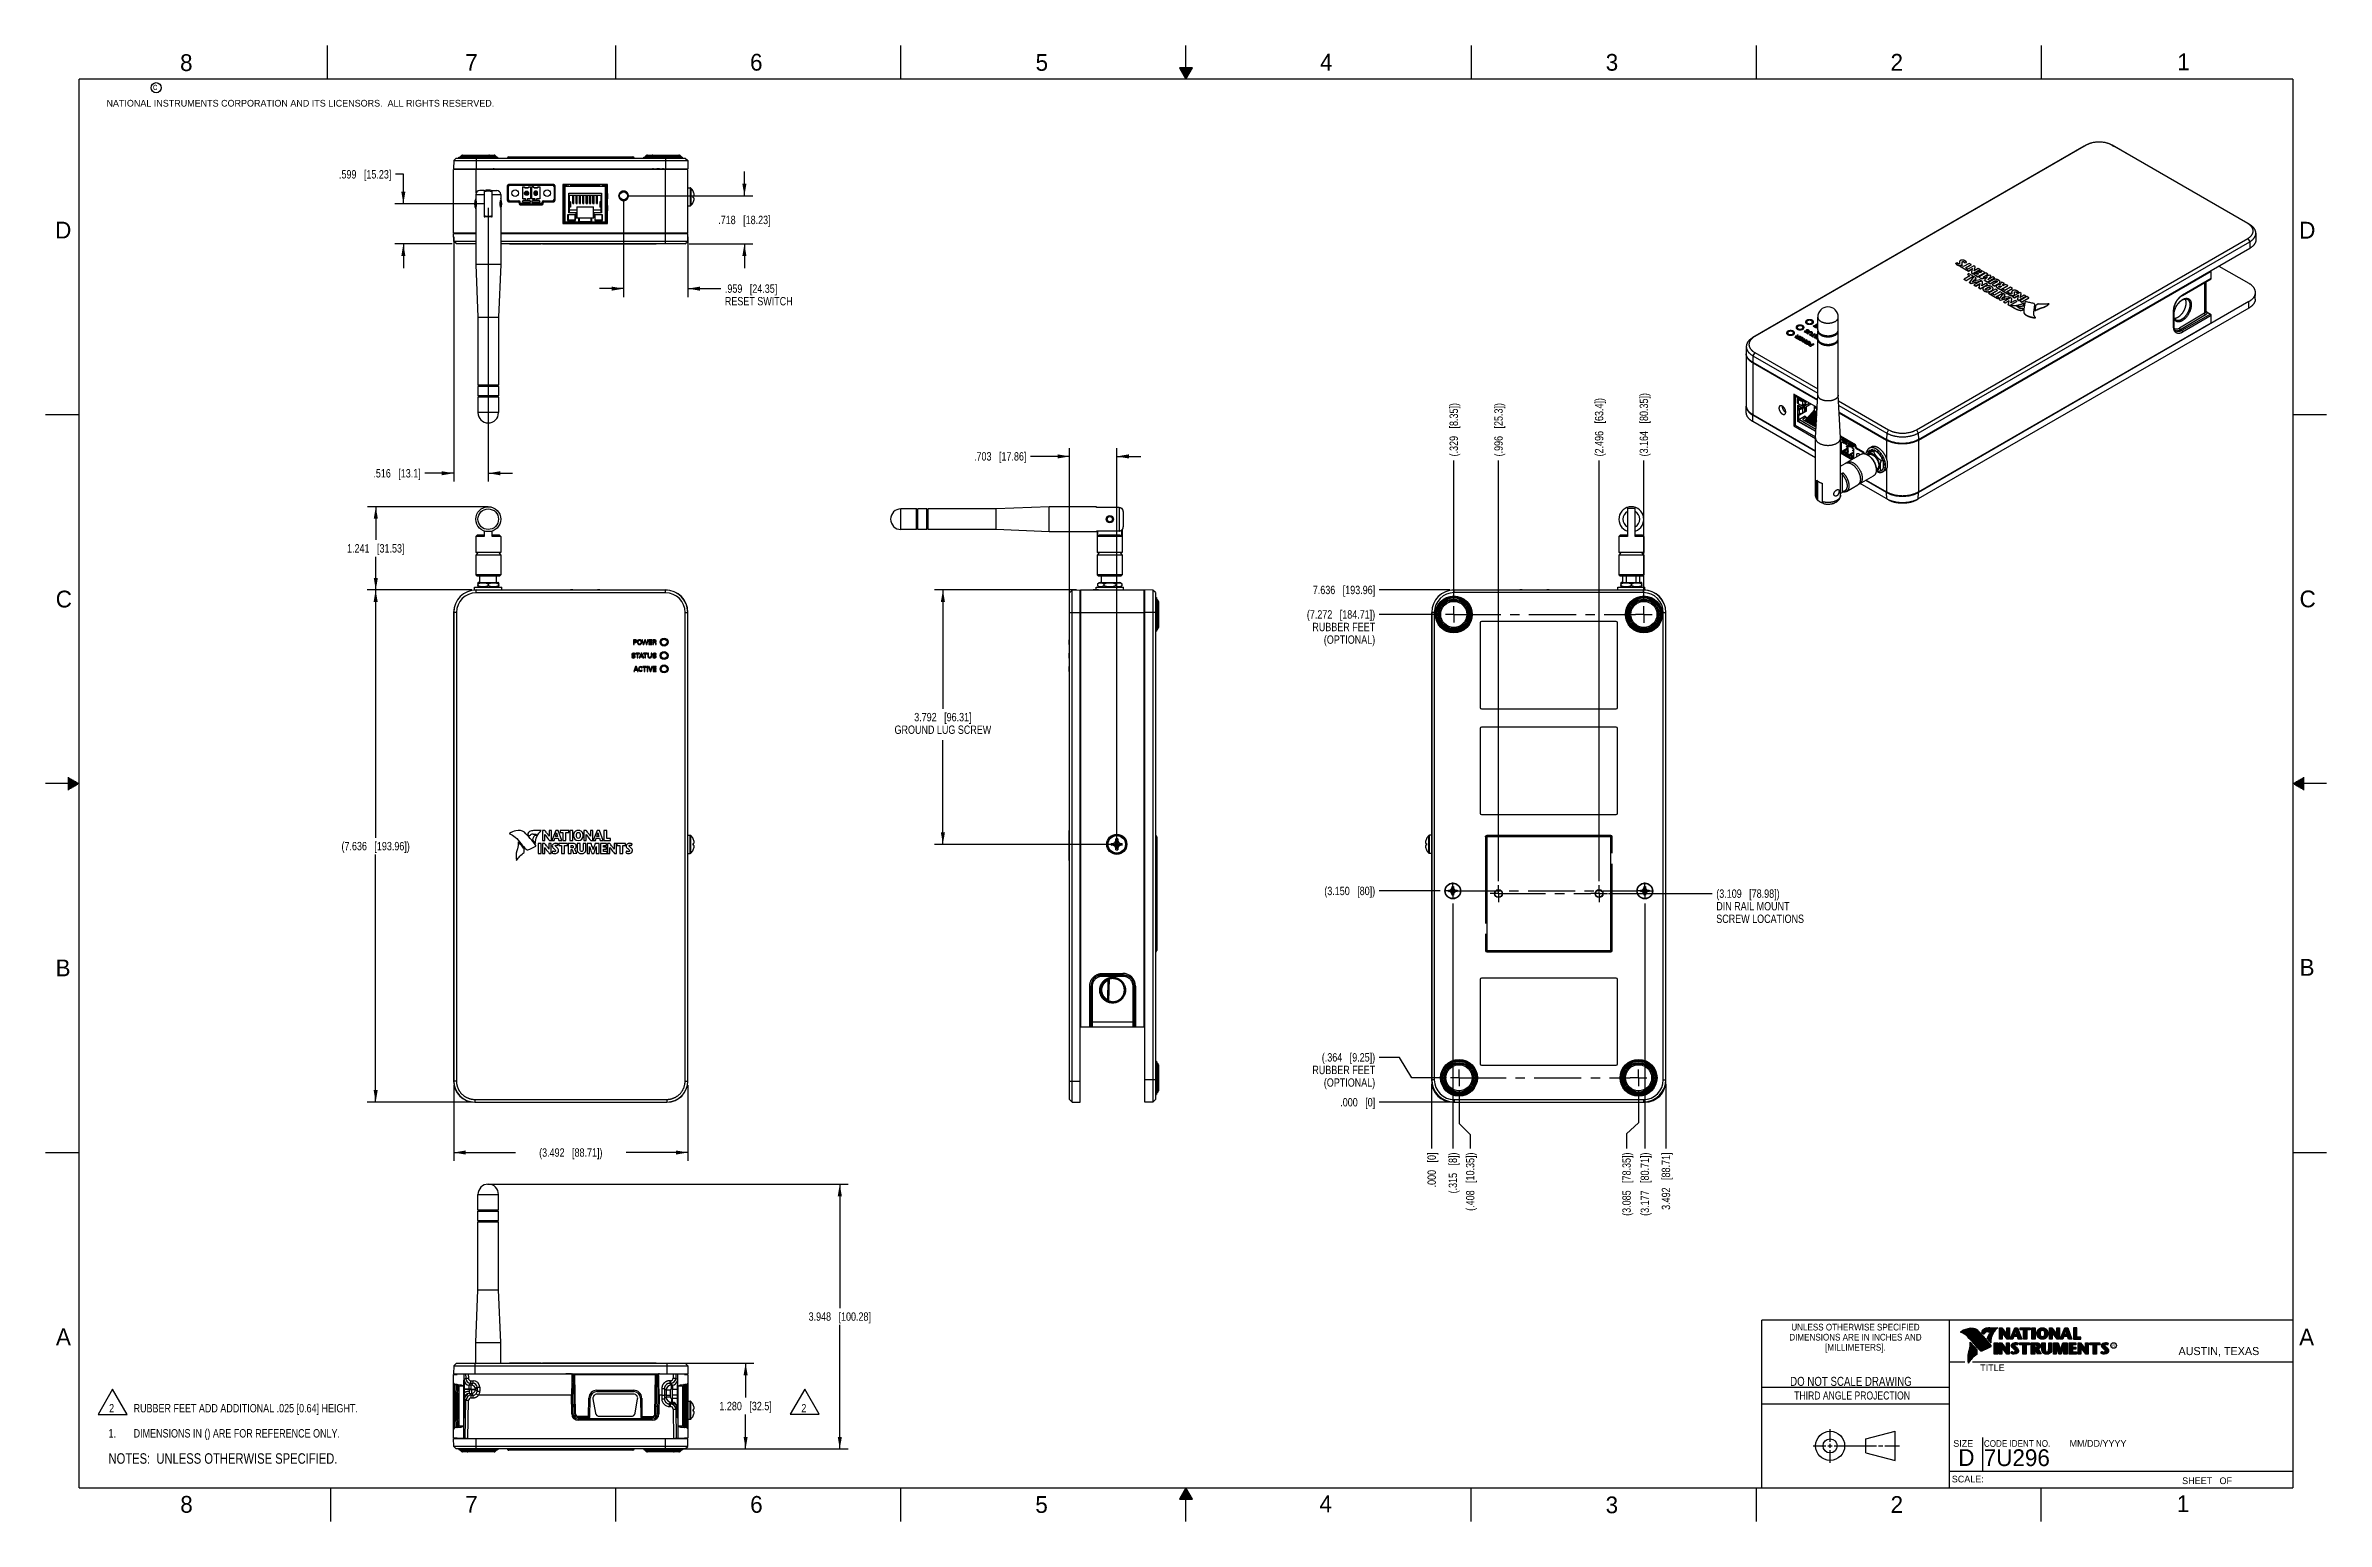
# Model space of a CAD drawing. Header units: inches. Extents: x 0 to 34, y 0 to 22.
import ezdxf

# ---------------------------------------------------------------- set-up
doc = ezdxf.new("R2010")
doc.units = ezdxf.units.IN
doc.header["$LTSCALE"] = 1.87
doc.header["$MEASUREMENT"] = 0
doc.linetypes.add('CENTER', pattern=[0.6, 0.375, -0.075, 0.075, -0.075])
doc.layers.get('0').update_dxf_attribs({"linetype": 'CONTINUOUS'})
for name, color, linetype in [('02___PRT_ALL_AXES', 7, 'CONTINUOUS'), ('DETAIL', 7, 'CONTINUOUS'), ('DIMENSIONS', 7, 'CONTINUOUS')]:
    doc.layers.add(name, color=color, linetype=linetype)
doc.styles.get("Standard").update_dxf_attribs({"font": 'txt', "width": 0.8})
doc.styles.add('TEXTSTYLE_2', font='txt')
doc.styles.add('TEXTSTYLE_3', font='txt', dxfattribs={"width": 0.9})
doc.dimstyles.new('DIMSTYLE_1', dxfattribs={"dimtxt": 0.125, "dimasz": 0.18, "dimexe": 0.18, "dimexo": 0.0625, "dimgap": 0.09, "dimtad": 0, "dimtih": 1, "dimtoh": 1, "dimdec": 3, "dimzin": 4, "dimdsep": 46, "dimtxsty": 'STANDARD', "dimblk": '_FILLED', "dimblk1": '_FILLED', "dimblk2": '_FILLED', "dimcen": 0.09, "dimadec": 0, "dimazin": 0, "dimtp": 0.01, "dimtm": 0.01, "dimtfac": 1, "dimtdec": 3, "dimtofl": 0, "dimtmove": 0, "dimatfit": 3, "dimldrblk": '_FILLED', "dimfxl": 1, "dimtolj": 1, "dimtzin": 4, "dimarcsym": 0})
doc.dimstyles.new('DIMSTYLE_2', dxfattribs={"dimtxt": 0.125, "dimasz": 0.18, "dimexe": 0.18, "dimexo": 0.0625, "dimgap": 0.09, "dimtad": 0, "dimtih": 1, "dimtoh": 1, "dimdec": 3, "dimzin": 4, "dimdsep": 46, "dimtxsty": 'STANDARD', "dimblk": '_FILLED', "dimblk1": '_FILLED', "dimblk2": '_FILLED', "dimcen": 0.09, "dimadec": 0, "dimazin": 0, "dimtp": 0.01, "dimtm": 0.01, "dimtfac": 1, "dimtdec": 3, "dimtofl": 0, "dimtmove": 0, "dimatfit": 3, "dimldrblk": '_FILLED', "dimfxl": 1, "dimtolj": 1, "dimtzin": 4, "dimarcsym": 0})

msp = doc.modelspace()

# ---------------------------------------------------------------- texts
at = {"color": 2, "linetype": 'CONTINUOUS', "line_spacing_factor": 0.9}
for s, insert, char_height, width, attachment_point, style in [('8', (2.0046, 21.8713), 0.25, 0.25, 1, 'TEXTSTYLE_2'), ('7', (6.2556, 21.8743), 0.25, 0.25, 1, 'TEXTSTYLE_2'), ('6', (10.5012, 21.8772), 0.25, 0.25, 1, 'TEXTSTYLE_2'), ('5', (14.7577, 21.8747), 0.25, 0.25, 1, 'TEXTSTYLE_2'), ('4', (18.9977, 21.8777), 0.25, 0.25, 1, 'TEXTSTYLE_2'), ('3', (23.257, 21.8759), 0.25, 0.25, 1, 'TEXTSTYLE_2'), ('2', (27.5025, 21.8762), 0.25, 0.25, 1, 'TEXTSTYLE_2'), ('1', (31.7781, 21.8826), 0.25, 0.25, 1, 'TEXTSTYLE_2'), ('NATIONAL INSTRUMENTS CORPORATION AND ITS LICENSORS.  ALL RIGHTS RESERVED.', (0.9071, 21.1911), 0.1, 7.3, 1, 'TEXTSTYLE_2'), ('c', (1.599, 21.4388), 0.1, 0.1, 1, 'TEXTSTYLE_2'), ('D', (0.1424, 19.375), 0.25, 0.25, 1, 'TEXTSTYLE_2'), ('D', (33.5947, 19.3736), 0.25, 0.25, 1, 'TEXTSTYLE_2'), ('C', (0.1508, 13.8746), 0.25, 0.25, 1, 'TEXTSTYLE_2'), ('C', (33.6004, 13.8767), 0.25, 0.25, 1, 'TEXTSTYLE_2'), ('B', (0.1484, 8.3757), 0.25, 0.25, 1, 'TEXTSTYLE_2'), ('B', (33.6006, 8.3845), 0.25, 0.25, 1, 'TEXTSTYLE_2'), ('A', (0.1541, 2.8761), 0.25, 0.25, 1, 'TEXTSTYLE_2'), ('DIMENSIONS ARE IN INCHES AND', (26.9799, 2.7959), 0.1, 2.52, 2, 'TEXTSTYLE_3'), ('UNLESS OTHERWISE SPECIFIED', (26.9799, 2.9459), 0.1, 2.34, 2, 'TEXTSTYLE_3'), ('A', (33.5939, 2.8728), 0.25, 0.25, 1, 'TEXTSTYLE_2'), ('[MILLIMETERS].', (26.9799, 2.6459), 0.1, 1.26, 2, 'TEXTSTYLE_3'), ('R', (30.8076, 2.6413), 0.042, 0.041979, 1, 'TEXTSTYLE_2'), ('AUSTIN, TEXAS', (31.7957, 2.599), 0.12, 1.56, 1, 'TEXTSTYLE_2'), ('TITLE', (28.8397, 2.3397), 0.1, 0.5, 1, 'TEXTSTYLE_2'), ('SIZE', (28.4379, 1.2118), 0.1, 0.4, 1, 'TEXTSTYLE_2'), ('CODE IDENT NO.', (28.8949, 1.2115), 0.1, 1.26, 1, 'TEXTSTYLE_3'), ('MM/DD/YYYY', (30.1721, 1.2121), 0.1, 1, 1, 'TEXTSTYLE_2'), ('SCALE:', (28.4164, 0.6806), 0.1, 0.6, 1, 'TEXTSTYLE_2'), ('8', (2.0074, 0.3791), 0.25, 0.25, 1, 'TEXTSTYLE_2'), ('7', (6.2553, 0.3787), 0.25, 0.25, 1, 'TEXTSTYLE_2'), ('6', (10.5033, 0.3784), 0.25, 0.25, 1, 'TEXTSTYLE_2'), ('5', (14.754, 0.3762), 0.25, 0.25, 1, 'TEXTSTYLE_2'), ('4', (18.9884, 0.3869), 0.25, 0.25, 1, 'TEXTSTYLE_2'), ('3', (23.2555, 0.371), 0.25, 0.25, 1, 'TEXTSTYLE_2'), ('2', (27.5035, 0.3763), 0.25, 0.25, 1, 'TEXTSTYLE_2'), ('1', (31.7706, 0.389), 0.25, 0.25, 1, 'TEXTSTYLE_2'), ('SHEET   OF', (31.8499, 0.6557), 0.1, 1, 1, 'TEXTSTYLE_2')]:
    msp.add_mtext(s, dxfattribs=dict(at, insert=insert, char_height=char_height, width=width, attachment_point=attachment_point, style=style))
at = {"color": 7, "linetype": 'CONTINUOUS', "insert": (26.9127, 2.1549), "char_height": 0.135, "width": 2.16, "attachment_point": 2, "line_spacing_factor": 0.9}
msp.add_mtext('DO NOT SCALE DRAWING', dxfattribs=at)
at = {"color": 2, "linetype": 'CONTINUOUS', "insert": (26.9296, 1.9368), "char_height": 0.12, "width": 2.112, "attachment_point": 2, "line_spacing_factor": 0.9}
msp.add_mtext('THIRD ANGLE PROJECTION', dxfattribs=at)
at = {"color": 7, "linetype": 'CONTINUOUS', "char_height": 0.25, "attachment_point": 1, "line_spacing_factor": 0.9, "style": 'TEXTSTYLE_2'}
for s, insert, width in [('D  ', (28.5128, 1.0764), 0.75), ('7U296', (28.8928, 1.0745), 1.25)]:
    msp.add_mtext(s, dxfattribs=dict(at, insert=insert, width=width))

# ---------------------------------------------------------------- blocks, each defined once
blk = doc.blocks.new('_FILLED')
at = {"color": 0, "linetype": 'BYBLOCK'}
blk.add_solid([(0, 0), (-1, 0.17), (-1, -0.17)], dxfattribs=at)
blk = doc.blocks.new('*D0')
at = {"layer": 'DIMENSIONS', "color": 2, "linetype": 'CONTINUOUS'}
for p, q in [((6.355, 13.885), (4.795, 13.885)), ((4.92, 13.885), (4.92, 10.192)), ((4.92, 6.249), (4.92, 9.942)), ((6.335, 6.249), (4.795, 6.249))]:
    blk.add_line(p, q, dxfattribs=at)
at = {"layer": 'DIMENSIONS', "color": 2, "linetype": 'CONTINUOUS', "xscale": 0.18, "yscale": 0.18, "zscale": 0.18}
for p, rotation in [((4.92, 13.885), 90), ((4.92, 6.249), 270)]:
    blk.add_blockref('_FILLED', p, dxfattribs=dict(at, rotation=rotation))
at = {"layer": 'DIMENSIONS', "color": 2, "linetype": 'CONTINUOUS', "insert": (4.92, 10.129), "char_height": 0.125, "width": 1.625, "attachment_point": 2, "line_spacing_factor": 0.9}
blk.add_mtext('(7.636{\\Ftxt.shx;\\W1.000000;\\H0.125000; }[193.96])', dxfattribs=at)
blk = doc.blocks.new('*D1')
at = {"layer": 'DIMENSIONS', "color": 2, "linetype": 'CONTINUOUS'}
for p, q in [((6.083, 6.501), (6.083, 5.374)), ((9.575, 6.501), (9.575, 5.374)), ((6.083, 5.499), (7.004, 5.499)), ((9.575, 5.499), (8.654, 5.499))]:
    blk.add_line(p, q, dxfattribs=at)
at = {"layer": 'DIMENSIONS', "color": 2, "linetype": 'CONTINUOUS', "xscale": 0.18, "yscale": 0.18, "zscale": 0.18, "rotation": 180}
blk.add_blockref('_FILLED', (6.083, 5.499), dxfattribs=at)
at = {"layer": 'DIMENSIONS', "color": 2, "linetype": 'CONTINUOUS', "xscale": 0.18, "yscale": 0.18, "zscale": 0.18}
blk.add_blockref('_FILLED', (9.575, 5.499), dxfattribs=at)
at = {"layer": 'DIMENSIONS', "color": 2, "linetype": 'CONTINUOUS', "insert": (7.829, 5.561), "char_height": 0.125, "width": 1.525, "attachment_point": 2, "line_spacing_factor": 0.9}
blk.add_mtext('(3.492{\\Ftxt.shx;\\W1.000000;\\H0.125000; }[88.71])', dxfattribs=at)
blk = doc.blocks.new('*D2')
at = {"layer": 'DIMENSIONS', "color": 2, "linetype": 'CONTINUOUS'}
for p, q in [((15.37, 13.885), (13.251, 13.885)), ((13.376, 13.885), (13.376, 12.114)), ((13.376, 10.093), (13.376, 11.645)), ((15.905, 10.093), (13.251, 10.093))]:
    blk.add_line(p, q, dxfattribs=at)
at = {"layer": 'DIMENSIONS', "color": 2, "linetype": 'CONTINUOUS', "xscale": 0.18, "yscale": 0.18, "zscale": 0.18}
for p, rotation in [((13.376, 13.885), 90), ((13.376, 10.093), 270)]:
    blk.add_blockref('_FILLED', p, dxfattribs=dict(at, rotation=rotation))
at = {"layer": 'DIMENSIONS', "color": 2, "linetype": 'CONTINUOUS', "insert": (13.376, 12.052), "char_height": 0.125, "width": 1.6, "attachment_point": 2, "line_spacing_factor": 0.9}
blk.add_mtext('3.792{\\Ftxt.shx;\\W1.000000;\\H0.125000; }[96.31]\\PGROUND LUG SCREW', dxfattribs=at)
blk = doc.blocks.new('*D3')
at = {"layer": 'DIMENSIONS', "color": 2, "linetype": 'CONTINUOUS'}
for p, q in [((15.265, 13.613), (15.265, 16.001)), ((15.968, 10.156), (15.968, 16.001)), ((15.265, 15.876), (14.683, 15.876)), ((15.968, 15.876), (16.328, 15.876))]:
    blk.add_line(p, q, dxfattribs=at)
at = {"layer": 'DIMENSIONS', "color": 2, "linetype": 'CONTINUOUS', "xscale": 0.18, "yscale": 0.18, "zscale": 0.18}
blk.add_blockref('_FILLED', (15.265, 15.876), dxfattribs=at)
at = {"layer": 'DIMENSIONS', "color": 2, "linetype": 'CONTINUOUS', "xscale": 0.18, "yscale": 0.18, "zscale": 0.18, "rotation": 180}
blk.add_blockref('_FILLED', (15.968, 15.876), dxfattribs=at)
at = {"layer": 'DIMENSIONS', "color": 2, "linetype": 'CONTINUOUS', "insert": (14.621, 15.939), "char_height": 0.125, "width": 1.225, "attachment_point": 3, "line_spacing_factor": 0.9}
blk.add_mtext('.703{\\Ftxt.shx;\\W1.000000;\\H0.125000; }[17.86]', dxfattribs=at)
blk = doc.blocks.new('*D4')
at = {"layer": 'DIMENSIONS', "color": 2, "linetype": 'CONTINUOUS'}
for p, q in [((9.322, 2.359), (10.56, 2.359)), ((10.435, 2.359), (10.435, 1.845)), ((10.435, 1.08), (10.435, 1.595)), ((9.303, 1.08), (10.56, 1.08))]:
    blk.add_line(p, q, dxfattribs=at)
at = {"layer": 'DIMENSIONS', "color": 2, "linetype": 'CONTINUOUS', "xscale": 0.18, "yscale": 0.18, "zscale": 0.18}
for p, rotation in [((10.435, 2.359), 90), ((10.435, 1.08), 270)]:
    blk.add_blockref('_FILLED', p, dxfattribs=dict(at, rotation=rotation))
at = {"layer": 'DIMENSIONS', "color": 2, "linetype": 'CONTINUOUS', "insert": (10.435, 1.782), "char_height": 0.125, "width": 1.225, "attachment_point": 2, "line_spacing_factor": 0.9}
blk.add_mtext('1.280{\\Ftxt.shx;\\W1.000000;\\H0.125000; }[32.5]', dxfattribs=at)
blk = doc.blocks.new('*D5')
at = {"layer": 'DIMENSIONS', "color": 2, "linetype": 'CONTINUOUS'}
blk.add_line((24.155, 6.521), (24.155, 5.561), dxfattribs=at)
at = {"layer": 'DIMENSIONS', "color": 2, "linetype": 'CONTINUOUS', "insert": (24.092, 5.499), "char_height": 0.125, "width": 1.325, "attachment_point": 3, "rotation": 90, "line_spacing_factor": 0.9}
blk.add_mtext('3.492{\\Ftxt.shx;\\W1.000000;\\H0.125000; }[88.71]', dxfattribs=at)
blk = doc.blocks.new('*D6')
at = {"layer": 'DIMENSIONS', "color": 2, "linetype": 'CONTINUOUS'}
blk.add_line((20.935, 13.885), (19.882, 13.885), dxfattribs=at)
at = {"layer": 'DIMENSIONS', "color": 2, "linetype": 'CONTINUOUS', "insert": (19.82, 13.948), "char_height": 0.125, "width": 1.425, "attachment_point": 3, "line_spacing_factor": 0.9}
blk.add_mtext('7.636{\\Ftxt.shx;\\W1.000000;\\H0.125000; }[193.96]', dxfattribs=at)
blk = doc.blocks.new('*D7')
at = {"layer": 'DIMENSIONS', "color": 2, "linetype": 'CONTINUOUS'}
blk.add_line((20.662, 6.521), (20.662, 5.561), dxfattribs=at)
at = {"layer": 'DIMENSIONS', "color": 2, "linetype": 'CONTINUOUS', "insert": (20.6, 5.499), "char_height": 0.125, "width": 0.825, "attachment_point": 3, "rotation": 90, "line_spacing_factor": 0.9}
blk.add_mtext('.000{\\Ftxt.shx;\\W1.000000;\\H0.125000; }[0]', dxfattribs=at)
blk = doc.blocks.new('*D8')
at = {"layer": 'DIMENSIONS', "color": 2, "linetype": 'CONTINUOUS'}
blk.add_line((20.977, 9.211), (20.977, 5.561), dxfattribs=at)
at = {"layer": 'DIMENSIONS', "color": 2, "linetype": 'CONTINUOUS', "insert": (20.915, 5.499), "char_height": 0.125, "width": 1.025, "attachment_point": 3, "rotation": 90, "line_spacing_factor": 0.9}
blk.add_mtext('(.315{\\Ftxt.shx;\\W1.000000;\\H0.125000; }[8])', dxfattribs=at)
blk = doc.blocks.new('*D9')
at = {"layer": 'DIMENSIONS', "color": 2, "linetype": 'CONTINUOUS'}
for p, q in [((21.07, 6.425), (21.07, 5.931)), ((21.07, 5.931), (21.236, 5.769)), ((21.236, 5.769), (21.236, 5.561))]:
    blk.add_line(p, q, dxfattribs=at)
at = {"layer": 'DIMENSIONS', "color": 2, "linetype": 'CONTINUOUS', "insert": (21.174, 5.499), "char_height": 0.125, "width": 1.425, "attachment_point": 3, "rotation": 90, "line_spacing_factor": 0.9}
blk.add_mtext('(.408{\\Ftxt.shx;\\W1.000000;\\H0.125000; }[10.35])', dxfattribs=at)
blk = doc.blocks.new('*D10')
at = {"layer": 'DIMENSIONS', "color": 2, "linetype": 'CONTINUOUS'}
for p, q in [((23.747, 6.425), (23.747, 5.942)), ((23.747, 5.942), (23.567, 5.776)), ((23.567, 5.776), (23.567, 5.561))]:
    blk.add_line(p, q, dxfattribs=at)
at = {"layer": 'DIMENSIONS', "color": 2, "linetype": 'CONTINUOUS', "insert": (23.505, 5.499), "char_height": 0.125, "width": 1.525, "attachment_point": 3, "rotation": 90, "line_spacing_factor": 0.9}
blk.add_mtext('(3.085{\\Ftxt.shx;\\W1.000000;\\H0.125000; }[78.35])', dxfattribs=at)
blk = doc.blocks.new('*D11')
at = {"layer": 'DIMENSIONS', "color": 2, "linetype": 'CONTINUOUS'}
blk.add_line((23.84, 9.211), (23.84, 5.561), dxfattribs=at)
at = {"layer": 'DIMENSIONS', "color": 2, "linetype": 'CONTINUOUS', "insert": (23.777, 5.499), "char_height": 0.125, "width": 1.525, "attachment_point": 3, "rotation": 90, "line_spacing_factor": 0.9}
blk.add_mtext('(3.177{\\Ftxt.shx;\\W1.000000;\\H0.125000; }[80.71])', dxfattribs=at)
blk = doc.blocks.new('*D12')
at = {"layer": 'DIMENSIONS', "color": 2, "linetype": 'CONTINUOUS'}
blk.add_line((20.935, 6.249), (19.882, 6.249), dxfattribs=at)
at = {"layer": 'DIMENSIONS', "color": 2, "linetype": 'CONTINUOUS', "insert": (19.82, 6.311), "char_height": 0.125, "width": 0.825, "attachment_point": 3, "line_spacing_factor": 0.9}
blk.add_mtext('.000{\\Ftxt.shx;\\W1.000000;\\H0.125000; }[0]', dxfattribs=at)
blk = doc.blocks.new('*D13')
at = {"layer": 'DIMENSIONS', "color": 2, "linetype": 'CONTINUOUS'}
for p, q in [((20.184, 6.917), (19.882, 6.917)), ((20.365, 6.613), (20.184, 6.917)), ((20.882, 6.613), (20.365, 6.613))]:
    blk.add_line(p, q, dxfattribs=at)
at = {"layer": 'DIMENSIONS', "color": 2, "linetype": 'CONTINUOUS', "insert": (19.82, 6.98), "char_height": 0.125, "width": 1.325, "attachment_point": 3, "line_spacing_factor": 0.9}
blk.add_mtext('(.364{\\Ftxt.shx;\\W1.000000;\\H0.125000; }[9.25])\\PRUBBER FEET\\P(OPTIONAL)', dxfattribs=at)
blk = doc.blocks.new('*D14')
at = {"layer": 'DIMENSIONS', "color": 2, "linetype": 'CONTINUOUS'}
blk.add_line((23.298, 9.358), (24.842, 9.358), dxfattribs=at)
at = {"layer": 'DIMENSIONS', "color": 2, "linetype": 'CONTINUOUS', "insert": (24.905, 9.421), "char_height": 0.125, "width": 1.525, "attachment_point": 1, "line_spacing_factor": 0.9}
blk.add_mtext('(3.109{\\Ftxt.shx;\\W1.000000;\\H0.125000; }[78.98])\\PDIN RAIL MOUNT\\PSCREW LOCATIONS', dxfattribs=at)
blk = doc.blocks.new('*D15')
at = {"layer": 'DIMENSIONS', "color": 2, "linetype": 'CONTINUOUS'}
blk.add_line((20.79, 9.398), (19.882, 9.398), dxfattribs=at)
at = {"layer": 'DIMENSIONS', "color": 2, "linetype": 'CONTINUOUS', "insert": (19.82, 9.461), "char_height": 0.125, "width": 1.225, "attachment_point": 3, "line_spacing_factor": 0.9}
blk.add_mtext('(3.150{\\Ftxt.shx;\\W1.000000;\\H0.125000; }[80])', dxfattribs=at)
blk = doc.blocks.new('*D16')
at = {"layer": 'DIMENSIONS', "color": 2, "linetype": 'CONTINUOUS'}
blk.add_line((20.804, 13.521), (19.882, 13.521), dxfattribs=at)
at = {"layer": 'DIMENSIONS', "color": 2, "linetype": 'CONTINUOUS', "insert": (19.82, 13.583), "char_height": 0.125, "width": 1.625, "attachment_point": 3, "line_spacing_factor": 0.9}
blk.add_mtext('(7.272{\\Ftxt.shx;\\W1.000000;\\H0.125000; }[184.71])\\PRUBBER FEET\\P(OPTIONAL)', dxfattribs=at)
blk = doc.blocks.new('*D17')
at = {"layer": 'DIMENSIONS', "color": 2, "linetype": 'CONTINUOUS'}
blk.add_line((20.991, 13.708), (20.991, 15.814), dxfattribs=at)
at = {"layer": 'DIMENSIONS', "color": 2, "linetype": 'CONTINUOUS', "insert": (20.929, 15.876), "char_height": 0.125, "width": 1.325, "attachment_point": 1, "rotation": 90, "line_spacing_factor": 0.9}
blk.add_mtext('(.329{\\Ftxt.shx;\\W1.000000;\\H0.125000; }[8.35])', dxfattribs=at)
blk = doc.blocks.new('*D18')
at = {"layer": 'DIMENSIONS', "color": 2, "linetype": 'CONTINUOUS'}
blk.add_line((21.659, 9.546), (21.659, 15.814), dxfattribs=at)
at = {"layer": 'DIMENSIONS', "color": 2, "linetype": 'CONTINUOUS', "insert": (21.596, 15.876), "char_height": 0.125, "width": 1.325, "attachment_point": 1, "rotation": 90, "line_spacing_factor": 0.9}
blk.add_mtext('(.996{\\Ftxt.shx;\\W1.000000;\\H0.125000; }[25.3])', dxfattribs=at)
blk = doc.blocks.new('*D19')
at = {"layer": 'DIMENSIONS', "color": 2, "linetype": 'CONTINUOUS'}
blk.add_line((23.159, 9.546), (23.159, 15.814), dxfattribs=at)
at = {"layer": 'DIMENSIONS', "color": 2, "linetype": 'CONTINUOUS', "insert": (23.096, 15.876), "char_height": 0.125, "width": 1.425, "attachment_point": 1, "rotation": 90, "line_spacing_factor": 0.9}
blk.add_mtext('(2.496{\\Ftxt.shx;\\W1.000000;\\H0.125000; }[63.4])', dxfattribs=at)
blk = doc.blocks.new('*D20')
at = {"layer": 'DIMENSIONS', "color": 2, "linetype": 'CONTINUOUS'}
blk.add_line((23.826, 13.708), (23.826, 15.814), dxfattribs=at)
at = {"layer": 'DIMENSIONS', "color": 2, "linetype": 'CONTINUOUS', "insert": (23.763, 15.876), "char_height": 0.125, "width": 1.525, "attachment_point": 1, "rotation": 90, "line_spacing_factor": 0.9}
blk.add_mtext('(3.164{\\Ftxt.shx;\\W1.000000;\\H0.125000; }[80.35])', dxfattribs=at)
blk = doc.blocks.new('*D21')
at = {"layer": 'DIMENSIONS', "color": 2, "linetype": 'CONTINUOUS'}
for p, q in [((6.587, 5.028), (11.964, 5.028)), ((11.839, 5.028), (11.839, 3.179)), ((11.839, 1.08), (11.839, 2.929)), ((9.303, 1.08), (11.964, 1.08))]:
    blk.add_line(p, q, dxfattribs=at)
at = {"layer": 'DIMENSIONS', "color": 2, "linetype": 'CONTINUOUS', "xscale": 0.18, "yscale": 0.18, "zscale": 0.18}
for p, rotation in [((11.839, 5.028), 90), ((11.839, 1.08), 270)]:
    blk.add_blockref('_FILLED', p, dxfattribs=dict(at, rotation=rotation))
at = {"layer": 'DIMENSIONS', "color": 2, "linetype": 'CONTINUOUS', "insert": (11.839, 3.116), "char_height": 0.125, "width": 1.425, "attachment_point": 2, "line_spacing_factor": 0.9}
blk.add_mtext('3.948{\\Ftxt.shx;\\W1.000000;\\H0.125000; }[100.28]', dxfattribs=at)
blk = doc.blocks.new('*D22')
at = {"layer": 'DIMENSIONS', "color": 2, "linetype": 'CONTINUOUS'}
for p, q in [((6.597, 15.126), (4.797, 15.126)), ((4.922, 15.126), (4.922, 14.631)), ((4.922, 13.885), (4.922, 14.381)), ((6.355, 13.885), (4.797, 13.885))]:
    blk.add_line(p, q, dxfattribs=at)
at = {"layer": 'DIMENSIONS', "color": 2, "linetype": 'CONTINUOUS', "xscale": 0.18, "yscale": 0.18, "zscale": 0.18}
for p, rotation in [((4.922, 15.126), 90), ((4.922, 13.885), 270)]:
    blk.add_blockref('_FILLED', p, dxfattribs=dict(at, rotation=rotation))
at = {"layer": 'DIMENSIONS', "color": 2, "linetype": 'CONTINUOUS', "insert": (4.922, 14.568), "char_height": 0.125, "width": 1.325, "attachment_point": 2, "line_spacing_factor": 0.9}
blk.add_mtext('1.241{\\Ftxt.shx;\\W1.000000;\\H0.125000; }[31.53]', dxfattribs=at)
blk = doc.blocks.new('*D23')
at = {"layer": 'DIMENSIONS', "color": 2, "linetype": 'CONTINUOUS'}
for p, q in [((8.616, 19.698), (8.616, 18.252)), ((9.575, 19.148), (9.575, 18.252)), ((8.616, 18.377), (8.256, 18.377)), ((9.575, 18.377), (10.064, 18.377))]:
    blk.add_line(p, q, dxfattribs=at)
at = {"layer": 'DIMENSIONS', "color": 2, "linetype": 'CONTINUOUS', "xscale": 0.18, "yscale": 0.18, "zscale": 0.18}
blk.add_blockref('_FILLED', (8.616, 18.377), dxfattribs=at)
at = {"layer": 'DIMENSIONS', "color": 2, "linetype": 'CONTINUOUS', "xscale": 0.18, "yscale": 0.18, "zscale": 0.18, "rotation": 180}
blk.add_blockref('_FILLED', (9.575, 18.377), dxfattribs=at)
at = {"layer": 'DIMENSIONS', "color": 2, "linetype": 'CONTINUOUS', "insert": (10.126, 18.44), "char_height": 0.125, "width": 1.225, "attachment_point": 1, "line_spacing_factor": 0.9}
blk.add_mtext('.959{\\Ftxt.shx;\\W1.000000;\\H0.125000; }[24.35]\\PRESET SWITCH', dxfattribs=at)
blk = doc.blocks.new('*D24')
at = {"layer": 'DIMENSIONS', "color": 2, "linetype": 'CONTINUOUS'}
for p, q in [((10.417, 19.761), (10.417, 20.121)), ((8.679, 19.761), (10.542, 19.761)), ((9.595, 19.043), (10.542, 19.043)), ((10.417, 19.043), (10.417, 18.683))]:
    blk.add_line(p, q, dxfattribs=at)
at = {"layer": 'DIMENSIONS', "color": 2, "linetype": 'CONTINUOUS', "xscale": 0.18, "yscale": 0.18, "zscale": 0.18}
for p, rotation in [((10.417, 19.761), 270), ((10.417, 19.043), 90)]:
    blk.add_blockref('_FILLED', p, dxfattribs=dict(at, rotation=rotation))
at = {"layer": 'DIMENSIONS', "color": 2, "linetype": 'CONTINUOUS', "insert": (10.417, 19.464), "char_height": 0.125, "width": 1.225, "attachment_point": 2, "line_spacing_factor": 0.9}
blk.add_mtext('.718{\\Ftxt.shx;\\W1.000000;\\H0.125000; }[18.23]', dxfattribs=at)
blk = doc.blocks.new('*D25')
at = {"layer": 'DIMENSIONS', "color": 2, "linetype": 'CONTINUOUS'}
for p, q in [((5.333, 20.082), (5.216, 20.082)), ((5.333, 19.642), (5.333, 20.082)), ((6.536, 19.642), (5.208, 19.642)), ((6.062, 19.043), (5.208, 19.043)), ((5.333, 19.043), (5.333, 18.683))]:
    blk.add_line(p, q, dxfattribs=at)
at = {"layer": 'DIMENSIONS', "color": 2, "linetype": 'CONTINUOUS', "xscale": 0.18, "yscale": 0.18, "zscale": 0.18}
for p, rotation in [((5.333, 19.642), 270), ((5.333, 19.043), 90)]:
    blk.add_blockref('_FILLED', p, dxfattribs=dict(at, rotation=rotation))
at = {"layer": 'DIMENSIONS', "color": 2, "linetype": 'CONTINUOUS', "insert": (5.154, 20.144), "char_height": 0.125, "width": 1.225, "attachment_point": 3, "line_spacing_factor": 0.9}
blk.add_mtext('.599{\\Ftxt.shx;\\W1.000000;\\H0.125000; }[15.23]', dxfattribs=at)
blk = doc.blocks.new('*D26')
at = {"layer": 'DIMENSIONS', "color": 2, "linetype": 'CONTINUOUS'}
for p, q in [((6.598, 19.58), (6.598, 15.5)), ((6.083, 19.148), (6.083, 15.5)), ((6.083, 15.625), (5.655, 15.625)), ((6.598, 15.625), (6.958, 15.625))]:
    blk.add_line(p, q, dxfattribs=at)
at = {"layer": 'DIMENSIONS', "color": 2, "linetype": 'CONTINUOUS', "xscale": 0.18, "yscale": 0.18, "zscale": 0.18}
blk.add_blockref('_FILLED', (6.083, 15.625), dxfattribs=at)
at = {"layer": 'DIMENSIONS', "color": 2, "linetype": 'CONTINUOUS', "xscale": 0.18, "yscale": 0.18, "zscale": 0.18, "rotation": 180}
blk.add_blockref('_FILLED', (6.598, 15.625), dxfattribs=at)
at = {"layer": 'DIMENSIONS', "color": 2, "linetype": 'CONTINUOUS', "insert": (5.592, 15.687), "char_height": 0.125, "width": 1.125, "attachment_point": 3, "line_spacing_factor": 0.9}
blk.add_mtext('.516{\\Ftxt.shx;\\W1.000000;\\H0.125000; }[13.1]', dxfattribs=at)
blk = doc.blocks.new('NOTES_HEADER_BL0', base_point=(3.1215, 0.9375))
at = {"layer": 'DETAIL', "color": 2, "linetype": 'CONTINUOUS', "width": 0.8}
blk.add_text('NOTES:  UNLESS OTHERWISE SPECIFIED.', height=0.156, dxfattribs=at).set_placement((0.9375, 0.8595))
blk = doc.blocks.new('CUSTOM_NOTE_BL1', base_point=(3.348, 1.784))
at = {"layer": 'DETAIL', "color": 2, "linetype": 'CONTINUOUS'}
for p, q in [((0.999, 1.971), (0.783, 1.596)), ((1.215, 1.596), (0.999, 1.971)), ((0.783, 1.596), (1.215, 1.596))]:
    blk.add_line(p, q, dxfattribs=at)
at = {"layer": 'DETAIL', "color": 2, "linetype": 'CONTINUOUS', "width": 0.8}
for s, p in [('2', (0.947, 1.625)), ('RUBBER FEET ADD ADDITIONAL .025 [0.64] HEIGHT.', (1.312, 1.625))]:
    blk.add_text(s, height=0.125, dxfattribs=at).set_placement(p)
blk = doc.blocks.new('DIMS_REF_BL2', base_point=(3.125, 1.312))
at = {"layer": 'DETAIL', "color": 2, "linetype": 'CONTINUOUS', "width": 0.8}
for s, p in [('1.', (0.938, 1.25)), ('DIMENSIONS IN () ARE FOR REFERENCE ONLY.', (1.312, 1.25))]:
    blk.add_text(s, height=0.125, dxfattribs=at).set_placement(p)
blk = doc.blocks.new('FLAG_TRIANGLE_BL3', base_point=(11.318, 1.784))
at = {"layer": 'DETAIL', "color": 2, "linetype": 'CONTINUOUS'}
for p, q in [((11.318, 1.971), (11.101, 1.597)), ((11.534, 1.597), (11.318, 1.971)), ((11.101, 1.597), (11.534, 1.597))]:
    blk.add_line(p, q, dxfattribs=at)
at = {"layer": 'DETAIL', "color": 2, "linetype": 'CONTINUOUS', "width": 0.8}
blk.add_text('2', height=0.125, dxfattribs=at).set_placement((11.266, 1.625))

# ---------------------------------------------------------------- dimensions: what is measured, and where the dimension line sits
at = {"layer": 'DIMENSIONS', "color": 2, "linetype": 'CONTINUOUS'}
for base, p1, p2, angle, picture, middle in [((5.3326, 19.6424), (6.0622, 19.043), (6.5359, 19.6424), 90, '*D25', (4.2912, 20.0816)), ((10.41743, 19.7605), (9.59532, 19.04298), (8.67866, 19.7605), 90, '*D24', (10.29243, 19.40174)), ((4.9216, 15.1262), (6.3547, 13.885), (6.5967, 15.1262), 90, '*D22', (4.7716, 14.5056)), ((11.8394, 5.0277), (9.3028, 1.0798), (6.5872, 5.0277), 90, '*D21', (11.6894, 3.0537)), ((10.4351, 1.0798), (9.3225, 2.3594), (9.3028, 1.0798), 270, '*D4', (10.2851, 1.7196))]:
    dim = msp.add_linear_dim(base=base, p1=p1, p2=p2, angle=angle, dimstyle='DIMSTYLE_1', dxfattribs=at)
    dim.commit()
    dim.dimension.update_dxf_attribs({"geometry": picture, "text_midpoint": middle, "dimtype": 160})
for base, p1, p2, picture, middle in [((6.5984, 15.6247), (6.0826, 19.148), (6.5984, 19.5799), '*D26', (4.7798, 15.6247)), ((15.9677, 15.8762), (15.2647, 13.6129), (15.9677, 10.1558), '*D3', (13.7583, 15.8762))]:
    dim = msp.add_linear_dim(base=base, p1=p1, p2=p2, dimstyle='DIMSTYLE_1', dxfattribs=at)
    dim.commit()
    dim.dimension.update_dxf_attribs({"geometry": picture, "text_midpoint": middle, "dimtype": 160})
for base, p1, p2, angle, text, picture, middle in [((8.6162, 18.377), (9.5749, 19.148), (8.6162, 19.698), 180, '<>\\PRESET SWITCH', '*D23', (10.7385, 18.2676)), ((4.9197, 6.2488), (6.3547, 13.885), (6.335, 6.2488), 270, '(<>)', '*D0', (4.8197, 10.0669)), ((13.3763, 10.0933), (15.3696, 13.885), (15.9052, 10.0933), 270, '<>\\PGROUND LUG SCREW', '*D2', (12.8826, 11.8798)), ((6.0826, 5.4988), (9.5749, 6.5013), (6.0826, 6.5013), 180, '(<>)', '*D1', (7.7288, 5.4988))]:
    dim = msp.add_linear_dim(base=base, p1=p1, p2=p2, angle=angle, text=text, dimstyle='DIMSTYLE_1', dxfattribs=at)
    dim.commit()
    dim.dimension.update_dxf_attribs({"geometry": picture, "text_midpoint": middle, "dimtype": 160})
for feature_location, offset, dtype, origin, text, picture, middle in [((23.825873, 13.708466), (0, 2.105215), 1, (20.662365, 13.645966), '(<>)', '*D20', (23.825873, 16.638681)), ((23.1586, 9.5459), (0, 6.2678), 1, (20.6624, 9.4834), '(<>)', '*D19', (23.1586, 16.5887)), ((20.9912, 13.7085), (0, 2.1052), 1, (20.6624, 13.646), '(<>)', '*D17', (20.9912, 16.5387)), ((21.6586, 9.5459), (0, 6.2678), 1, (20.6624, 9.4834), '(<>)', '*D18', (21.6586, 16.5387)), ((20.8036, 13.5209), (-0.9213, 0), 0, (20.8661, 6.2488), '(<>)\\PRUBBER FEET\\P(OPTIONAL)', '*D16', (18.6699, 13.3177)), ((20.7897, 9.3984), (-0.9074, 0), 0, (20.8522, 6.2488), '(<>)', '*D15', (18.9574, 9.3984)), ((20.9773, 9.2108), (0, -3.6495), 1, (20.6624, 9.2733), '(<>)', '*D8', (21.0893, 4.8128)), ((23.8398, 9.2108), (0, -3.6495), 1, (20.6624, 9.2733), '(<>)', '*D11', (23.9742, 4.5181)), ((23.29841, 9.35827), (1.54383, 0), 0, (21.53345, 6.24882), '(<>)\\PDIN RAIL MOUNT\\PSCREW LOCATIONS', '*D14', (25.66724, 9.15514)), ((20.8824, 6.613), (-1, 0.3045), 0, (20.9449, 6.2488), '(<>)\\PRUBBER FEET\\P(OPTIONAL)', '*D13', (18.6699, 6.7143)), ((21.0699675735, 6.425392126), (0.1661605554, -0.8640732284), 0, (20.6623652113, 6.487892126), '(<>)', '*D9', (21.3705502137, 4.6128197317)), ((23.7471329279, 6.425392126), (-0.1800074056, -0.8640732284), 0, (20.6623652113, 6.487892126), '(<>)', '*D10', (23.7015476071, 4.5181198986))]:
    dim = msp.add_ordinate_dim(feature_location=feature_location, offset=offset, dtype=dtype, origin=origin, text=text, dimstyle='DIMSTYLE_2', dxfattribs=at)
    dim.commit()
    dim.dimension.update_dxf_attribs({"geometry": picture, "text_midpoint": middle})
for feature_location, offset, dtype, origin, picture, middle in [((20.9345, 13.885), (-1.0521, 0), 0, (20.997, 6.2488), '*D6', (18.8074, 13.885)), ((20.6623652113, 6.5209645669), (0, -0.9596456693), 1, (20.6623652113, 6.5834645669), '*D7', (20.7743836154, 4.8628197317)), ((24.1547, 6.521), (0, -0.9596), 1, (20.6624, 6.5835), '*D5', (24.2892, 4.5681)), ((20.9345108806, 6.2488188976), (-1.0521368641, 0), 0, (20.9970108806, 6.2488188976), '*D12', (19.1573740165, 6.2488188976))]:
    dim = msp.add_ordinate_dim(feature_location=feature_location, offset=offset, dtype=dtype, origin=origin, dimstyle='DIMSTYLE_2', dxfattribs=at)
    dim.commit()
    dim.dimension.update_dxf_attribs({"geometry": picture, "text_midpoint": middle})

# ---------------------------------------------------------------- linework, layer by layer
at = {"color": 2, "linetype": 'CONTINUOUS'}
for p, q in [((4.2, 21.5), (4.2, 22)), ((8.5, 21.5), (8.5, 22)), ((12.75, 21.5), (12.75, 22)), ((17, 21.5), (17, 22)), ((21.25, 22), (21.25, 21.5)), ((25.5, 22), (25.5, 21.5)), ((29.75, 22), (29.75, 21.5)), ((16.902, 21.6697), (17, 21.5)), ((17.098, 21.6697), (16.902, 21.6697)), ((16.9076, 21.66), (17.0924, 21.66)), ((16.9134, 21.65), (17.0866, 21.65)), ((16.9192, 21.64), (17.0808, 21.64)), ((16.925, 21.63), (17.0751, 21.63)), ((16.9307, 21.62), (17.0693, 21.62)), ((16.9365, 21.61), (17.0635, 21.61)), ((16.9423, 21.6), (17.0578, 21.6)), ((16.9481, 21.59), (17.052, 21.59)), ((16.9538, 21.58), (17.0462, 21.58)), ((16.9596, 21.57), (17.0404, 21.57)), ((16.9654, 21.56), (17.0347, 21.56)), ((16.9712, 21.55), (17.0289, 21.55)), ((16.9769, 21.54), (17.0231, 21.54)), ((16.9827, 21.53), (17.0173, 21.53)), ((16.9885, 21.52), (17.0116, 21.52)), ((16.9942, 21.51), (17.0058, 21.51)), ((17, 21.5), (17.098, 21.6697)), ((0, 16.5), (0.5, 16.5)), ((33.5, 16.5), (34, 16.5)), ((0.5, 11), (0, 11)), ((0.3303, 11.09), (0.3441, 11.09)), ((0.3303, 11.08), (0.3614, 11.08)), ((0.3303, 11.07), (0.3788, 11.07)), ((0.3303, 11.06), (0.3961, 11.06)), ((0.3303, 11.05), (0.4134, 11.05)), ((0.3303, 11.04), (0.4307, 11.04)), ((0.3303, 11.03), (0.448, 11.03)), ((0.3303, 11.02), (0.4654, 11.02)), ((0.3303, 11.01), (0.4827, 11.01)), ((0.3303, 10.99), (0.4827, 10.99)), ((0.3303, 10.98), (0.4654, 10.98)), ((0.3303, 10.97), (0.448, 10.97)), ((0.3303, 10.96), (0.4307, 10.96)), ((0.3303, 10.95), (0.4134, 10.95)), ((0.3303, 10.94), (0.3961, 10.94)), ((0.3303, 10.93), (0.3788, 10.93)), ((0.3303, 10.92), (0.3614, 10.92)), ((0.3303, 10.91), (0.3441, 10.91)), ((34, 11), (33.5, 11)), ((33.5173, 11.01), (33.6697, 11.01)), ((33.5173, 10.99), (33.6697, 10.99)), ((33.5347, 11.02), (33.6697, 11.02)), ((33.5347, 10.98), (33.6697, 10.98)), ((33.552, 11.03), (33.6697, 11.03)), ((33.552, 10.97), (33.6697, 10.97)), ((33.5693, 11.04), (33.6697, 11.04)), ((33.5693, 10.96), (33.6697, 10.96)), ((33.5866, 11.05), (33.6697, 11.05)), ((33.5866, 10.95), (33.6697, 10.95)), ((33.6039, 11.06), (33.6697, 11.06)), ((33.6039, 10.94), (33.6697, 10.94)), ((33.6213, 11.07), (33.6697, 11.07)), ((33.6213, 10.93), (33.6697, 10.93)), ((33.6386, 11.08), (33.6697, 11.08)), ((33.6386, 10.92), (33.6697, 10.92)), ((33.6559, 11.09), (33.6697, 11.09)), ((33.6559, 10.91), (33.6697, 10.91)), ((0, 5.5), (0.5, 5.5)), ((33.5, 5.5), (34, 5.5)), ((28.556, 2.8217), (28.556, 2.8246)), ((28.5629, 2.8193), (28.5629, 2.8291)), ((28.5698, 2.8166), (28.5698, 2.8333)), ((28.5766, 2.8137), (28.5766, 2.8374)), ((28.5835, 2.8105), (28.5835, 2.8412)), ((28.5904, 2.8071), (28.5904, 2.8449)), ((28.5972, 2.8034), (28.5972, 2.8479)), ((28.6041, 2.7994), (28.6041, 2.8508)), ((28.6109, 2.7952), (28.6109, 2.8535)), ((28.6178, 2.7906), (28.6178, 2.856)), ((28.6247, 2.7856), (28.6247, 2.8584)), ((28.6315, 2.7803), (28.6315, 2.8606)), ((28.6384, 2.7747), (28.6384, 2.8626)), ((28.6453, 2.7685), (28.6453, 2.8645)), ((28.6521, 2.762), (28.6521, 2.8662)), ((28.659, 2.7548), (28.659, 2.8679)), ((28.6659, 2.7474), (28.6659, 2.8695)), ((28.6727, 2.7398), (28.6727, 2.8708)), ((28.6796, 2.7323), (28.6796, 2.8719)), ((28.6865, 2.7247), (28.6865, 2.8727)), ((28.6933, 2.717), (28.6933, 2.8732)), ((28.7002, 2.7092), (28.7002, 2.8734)), ((28.707, 2.7014), (28.707, 2.8733)), ((28.7139, 2.6936), (28.7139, 2.873)), ((28.7208, 2.6856), (28.7208, 2.8724)), ((28.7276, 2.6776), (28.7276, 2.8716)), ((28.7345, 2.6696), (28.7345, 2.8704)), ((28.7414, 2.6615), (28.7414, 2.869)), ((28.7482, 2.6533), (28.7482, 2.8677)), ((28.7551, 2.6452), (28.7551, 2.8659)), ((28.762, 2.6372), (28.762, 2.8638)), ((28.7688, 2.6293), (28.7688, 2.8611)), ((28.7757, 2.6214), (28.7757, 2.858)), ((28.7826, 2.6137), (28.7826, 2.8543)), ((28.7894, 2.606), (28.7894, 2.8501)), ((28.7963, 2.5985), (28.7963, 2.8451)), ((28.8031, 2.591), (28.8031, 2.8394)), ((28.81, 2.5836), (28.81, 2.8328)), ((28.8169, 2.5762), (28.8169, 2.8253)), ((28.8237, 2.569), (28.8237, 2.8181)), ((28.8306, 2.5618), (28.8306, 2.8109)), ((28.8375, 2.5556), (28.8375, 2.8037)), ((28.8443, 2.5505), (28.8443, 2.7965)), ((28.8512, 2.5472), (28.8512, 2.7893)), ((28.8581, 2.5466), (28.8581, 2.782)), ((28.8865, 2.792), (28.8631, 2.8194)), ((28.8649, 2.5483), (28.8649, 2.7748)), ((28.8878, 2.7979), (28.8682, 2.8209)), ((28.8718, 2.8167), (28.8718, 2.8343)), ((28.8718, 2.5513), (28.8718, 2.7675)), ((28.8786, 2.8086), (28.8786, 2.8464)), ((28.8786, 2.5541), (28.8786, 2.7602)), ((28.8855, 2.8005), (28.8855, 2.854)), ((28.8855, 2.557), (28.8855, 2.7523)), ((28.8924, 2.8003), (28.8924, 2.8594)), ((28.8924, 2.5599), (28.8924, 2.744)), ((28.8992, 2.8044), (28.8992, 2.8634)), ((28.8992, 2.5628), (28.8992, 2.7357)), ((28.9061, 2.8094), (28.9061, 2.8668)), ((28.9061, 2.5659), (28.9061, 2.7274)), ((28.913, 2.8153), (28.913, 2.8696)), ((28.9198, 2.8223), (28.9198, 2.8719)), ((28.9267, 2.8275), (28.9267, 2.8737)), ((28.9336, 2.8311), (28.9336, 2.875)), ((28.9404, 2.8335), (28.9404, 2.8759)), ((28.962, 2.7048), (28.9438, 2.7257)), ((28.9473, 2.834), (28.9473, 2.8769)), ((28.9657, 2.7079), (28.9496, 2.7264)), ((28.9542, 2.8327), (28.9542, 2.8778)), ((28.9542, 2.7212), (28.9542, 2.7362)), ((28.961, 2.8306), (28.961, 2.8785)), ((28.961, 2.7133), (28.961, 2.7519)), ((28.9679, 2.8292), (28.9679, 2.8791)), ((28.9679, 2.7053), (28.9679, 2.7699)), ((28.9747, 2.8285), (28.9747, 2.8796)), ((28.9747, 2.697), (28.9747, 2.7823)), ((28.9816, 2.828), (28.9816, 2.88)), ((28.9816, 2.689), (28.9816, 2.7889)), ((28.9844, 2.885), (29.1009, 2.8868)), ((28.9845, 2.8802), (29.0882, 2.8817)), ((28.9885, 2.8278), (28.9885, 2.8802)), ((28.9885, 2.6813), (28.9885, 2.7921)), ((28.9953, 2.8276), (28.9953, 2.8803)), ((28.9953, 2.6998), (28.9953, 2.7939)), ((29.0022, 2.8263), (29.0022, 2.8804)), ((29.0022, 2.7448), (29.0022, 2.795)), ((29.0091, 2.822), (29.0091, 2.8805)), ((29.0091, 2.7642), (29.0091, 2.7954)), ((29.0159, 2.7805), (29.0159, 2.8806)), ((29.0228, 2.7947), (29.0228, 2.8807)), ((29.0297, 2.8073), (29.0297, 2.8808)), ((29.0365, 2.8188), (29.0365, 2.881)), ((29.0434, 2.8293), (29.0434, 2.8811)), ((29.0502, 2.8389), (29.0502, 2.8812)), ((29.0571, 2.8479), (29.0571, 2.8813)), ((29.064, 2.8562), (29.064, 2.8814)), ((29.0708, 2.8641), (29.0708, 2.8815)), ((29.0777, 2.8714), (29.0777, 2.8816)), ((29.1256, 2.8852), (29.1624, 2.8852)), ((29.1256, 2.7166), (29.1256, 2.8852)), ((29.1305, 2.8804), (29.16, 2.8804)), ((29.1305, 2.7215), (29.1305, 2.8804)), ((29.1604, 2.7215), (29.1305, 2.7215)), ((29.1395, 2.7215), (29.1395, 2.8804)), ((29.1462, 2.7215), (29.1462, 2.8804)), ((29.1529, 2.7215), (29.1529, 2.8804)), ((29.1604, 2.8299), (29.1596, 2.8804)), ((29.16, 2.8804), (29.2402, 2.7746)), ((29.2438, 2.7215), (29.1604, 2.8299)), ((29.1604, 2.8299), (29.1604, 2.7215)), ((29.1624, 2.8852), (29.2354, 2.7891)), ((29.2414, 2.7166), (29.1653, 2.8156)), ((29.1653, 2.8156), (29.1653, 2.7166)), ((29.1663, 2.8222), (29.1663, 2.872)), ((29.173, 2.8135), (29.173, 2.8632)), ((29.1798, 2.8048), (29.1798, 2.8543)), ((29.1865, 2.7961), (29.1865, 2.8455)), ((29.1932, 2.7873), (29.1932, 2.8367)), ((29.1999, 2.7786), (29.1999, 2.8278)), ((29.2066, 2.7699), (29.2066, 2.819)), ((29.2133, 2.7612), (29.2133, 2.8101)), ((29.22, 2.7525), (29.22, 2.8013)), ((29.2267, 2.7437), (29.2267, 2.7924)), ((29.2334, 2.735), (29.2334, 2.7836)), ((29.2354, 2.8852), (29.2754, 2.8852)), ((29.2354, 2.7891), (29.2354, 2.8852)), ((29.2402, 2.8804), (29.2705, 2.8804)), ((29.2402, 2.7746), (29.2402, 2.8804)), ((29.2402, 2.7263), (29.2402, 2.7746)), ((29.2705, 2.7215), (29.2438, 2.7215)), ((29.2469, 2.7215), (29.2469, 2.8804)), ((29.2536, 2.7215), (29.2536, 2.8804)), ((29.2603, 2.7215), (29.2603, 2.8804)), ((29.267, 2.7215), (29.267, 2.8804)), ((29.2705, 2.8804), (29.2705, 2.7215)), ((29.2754, 2.8852), (29.2754, 2.7166)), ((29.2853, 2.7167), (29.3541, 2.8851)), ((29.2926, 2.7216), (29.3574, 2.8802)), ((29.3219, 2.7216), (29.2926, 2.7216)), ((29.3006, 2.7216), (29.3006, 2.7411)), ((29.3073, 2.7216), (29.3073, 2.7575)), ((29.314, 2.7216), (29.314, 2.774)), ((29.3207, 2.7216), (29.3207, 2.7904)), ((29.3381, 2.7618), (29.3219, 2.7216)), ((29.3414, 2.7569), (29.3252, 2.7167)), ((29.3274, 2.7353), (29.3274, 2.8068)), ((29.3341, 2.752), (29.3341, 2.8232)), ((29.3968, 2.7618), (29.3381, 2.7618)), ((29.3408, 2.7618), (29.3408, 2.8396)), ((29.3933, 2.7569), (29.3414, 2.7569)), ((29.3434, 2.7787), (29.365, 2.8486)), ((29.3918, 2.7787), (29.3434, 2.7787)), ((29.3475, 2.7921), (29.3475, 2.8561)), ((29.3475, 2.7618), (29.3475, 2.7787)), ((29.35, 2.7836), (29.3686, 2.8438)), ((29.3854, 2.7836), (29.35, 2.7836)), ((29.3541, 2.8851), (29.3967, 2.8851)), ((29.3543, 2.8139), (29.3543, 2.8725)), ((29.3543, 2.7618), (29.3543, 2.7787)), ((29.3574, 2.8802), (29.3933, 2.8802)), ((29.361, 2.8356), (29.361, 2.8802)), ((29.361, 2.7618), (29.361, 2.7787)), ((29.365, 2.8486), (29.3728, 2.8486)), ((29.3677, 2.8486), (29.3677, 2.8802)), ((29.3677, 2.7618), (29.3677, 2.7787)), ((29.3686, 2.8438), (29.3691, 2.8438)), ((29.3691, 2.8438), (29.3854, 2.7836)), ((29.3728, 2.8486), (29.3918, 2.7787)), ((29.3744, 2.8428), (29.3744, 2.8802)), ((29.3744, 2.7618), (29.3744, 2.7787)), ((29.3811, 2.8181), (29.3811, 2.8802)), ((29.3811, 2.7618), (29.3811, 2.7787)), ((29.3878, 2.7935), (29.3878, 2.8802)), ((29.3878, 2.7618), (29.3878, 2.7787)), ((29.3933, 2.8802), (29.4535, 2.7216)), ((29.4068, 2.7167), (29.3933, 2.7569)), ((29.3945, 2.7618), (29.3945, 2.877)), ((29.3967, 2.8851), (29.4606, 2.7167)), ((29.4103, 2.7216), (29.3968, 2.7618)), ((29.4012, 2.7485), (29.4012, 2.8593)), ((29.4079, 2.7286), (29.4079, 2.8416)), ((29.4535, 2.7216), (29.4103, 2.7216)), ((29.4147, 2.7216), (29.4147, 2.8239)), ((29.4214, 2.7216), (29.4214, 2.8063)), ((29.4281, 2.7216), (29.4281, 2.7886)), ((29.4348, 2.7216), (29.4348, 2.7709)), ((29.4357, 2.8851), (29.584, 2.8851)), ((29.4357, 2.8537), (29.4357, 2.8851)), ((29.4843, 2.8537), (29.4357, 2.8537)), ((29.4406, 2.8802), (29.5791, 2.8802)), ((29.4406, 2.8586), (29.4406, 2.8802)), ((29.4892, 2.8586), (29.4406, 2.8586)), ((29.4415, 2.7216), (29.4415, 2.7532)), ((29.4482, 2.8586), (29.4482, 2.8802)), ((29.4482, 2.7216), (29.4482, 2.7355)), ((29.4549, 2.8586), (29.4549, 2.8802)), ((29.4616, 2.8586), (29.4616, 2.8802)), ((29.4684, 2.8586), (29.4684, 2.8802)), ((29.4751, 2.8586), (29.4751, 2.8802)), ((29.4818, 2.8586), (29.4818, 2.8802)), ((29.4843, 2.7167), (29.4843, 2.8537)), ((29.4892, 2.8586), (29.4885, 2.8802)), ((29.4892, 2.7216), (29.4892, 2.8586)), ((29.5305, 2.7216), (29.4892, 2.7216)), ((29.4952, 2.7216), (29.4952, 2.8802)), ((29.5019, 2.7216), (29.5019, 2.8802)), ((29.5086, 2.7216), (29.5086, 2.8802)), ((29.5153, 2.7216), (29.5153, 2.8802)), ((29.522, 2.7216), (29.522, 2.8802)), ((29.5305, 2.8586), (29.5288, 2.8802)), ((29.5791, 2.8586), (29.5305, 2.8586)), ((29.5305, 2.8586), (29.5305, 2.7216)), ((29.584, 2.8537), (29.5354, 2.8537)), ((29.5354, 2.8537), (29.5354, 2.7167)), ((29.5355, 2.8586), (29.5355, 2.8802)), ((29.5422, 2.8586), (29.5422, 2.8802)), ((29.5489, 2.8586), (29.5489, 2.8802)), ((29.5556, 2.8586), (29.5556, 2.8802)), ((29.5623, 2.8586), (29.5623, 2.8802)), ((29.569, 2.8586), (29.569, 2.8802)), ((29.5757, 2.8586), (29.5757, 2.8802)), ((29.5791, 2.8802), (29.5791, 2.8586)), ((29.584, 2.8851), (29.584, 2.8537)), ((29.6099, 2.8851), (29.6607, 2.8851)), ((29.6099, 2.7167), (29.6099, 2.8851)), ((29.6148, 2.8802), (29.6558, 2.8802)), ((29.6148, 2.7216), (29.6148, 2.8802)), ((29.6558, 2.7216), (29.6148, 2.7216)), ((29.6227, 2.7216), (29.6227, 2.8802)), ((29.6294, 2.7216), (29.6294, 2.8802)), ((29.6361, 2.7216), (29.6361, 2.8802)), ((29.6429, 2.7216), (29.6429, 2.8802)), ((29.6496, 2.7216), (29.6496, 2.8802)), ((29.6558, 2.8802), (29.6558, 2.7216)), ((29.6607, 2.8851), (29.6607, 2.7167)), ((29.6844, 2.806), (29.6846, 2.8095)), ((29.6844, 2.8025), (29.6844, 2.806)), ((29.6844, 2.7989), (29.6844, 2.8025)), ((29.6847, 2.7953), (29.6844, 2.7989)), ((29.6846, 2.8095), (29.6849, 2.813)), ((29.685, 2.7918), (29.6847, 2.7953)), ((29.6849, 2.813), (29.6853, 2.8165)), ((29.6854, 2.7882), (29.685, 2.7918)), ((29.6853, 2.8165), (29.6858, 2.8198)), ((29.686, 2.7847), (29.6854, 2.7882)), ((29.6858, 2.8198), (29.6865, 2.8232)), ((29.6866, 2.7812), (29.686, 2.7847)), ((29.6865, 2.8232), (29.6872, 2.8264)), ((29.6874, 2.7778), (29.6866, 2.7812)), ((29.6872, 2.8264), (29.6881, 2.8296)), ((29.6883, 2.7744), (29.6874, 2.7778)), ((29.6881, 2.8296), (29.6891, 2.8327)), ((29.6893, 2.7711), (29.6883, 2.7744)), ((29.6891, 2.8327), (29.6903, 2.8357)), ((29.6892, 2.8025), (29.6893, 2.8059)), ((29.6893, 2.7991), (29.6892, 2.8025)), ((29.6893, 2.8059), (29.6894, 2.8092)), ((29.6895, 2.7957), (29.6893, 2.7991)), ((29.6904, 2.7679), (29.6893, 2.7711)), ((29.6894, 2.8092), (29.6897, 2.8125)), ((29.6898, 2.7923), (29.6895, 2.7957)), ((29.6897, 2.8125), (29.6901, 2.8158)), ((29.6903, 2.7889), (29.6898, 2.7923)), ((29.6901, 2.8158), (29.6906, 2.819)), ((29.6903, 2.8357), (29.6915, 2.8386)), ((29.6908, 2.7855), (29.6903, 2.7889)), ((29.6915, 2.7647), (29.6904, 2.7679)), ((29.6906, 2.819), (29.6912, 2.8221)), ((29.6914, 2.7822), (29.6908, 2.7855)), ((29.6912, 2.8221), (29.692, 2.8252)), ((29.6922, 2.7789), (29.6914, 2.7822)), ((29.6915, 2.8386), (29.6929, 2.8415)), ((29.6928, 2.7617), (29.6915, 2.7647)), ((29.692, 2.8252), (29.6928, 2.8282)), ((29.693, 2.7757), (29.6922, 2.7789)), ((29.6928, 2.8282), (29.6938, 2.8311)), ((29.6942, 2.7587), (29.6928, 2.7617)), ((29.6929, 2.8415), (29.6944, 2.8443)), ((29.6939, 2.7726), (29.693, 2.7757)), ((29.6938, 2.8311), (29.6948, 2.8339)), ((29.695, 2.7695), (29.6939, 2.7726)), ((29.6957, 2.7558), (29.6942, 2.7587)), ((29.6944, 2.8443), (29.696, 2.847)), ((29.6948, 2.8339), (29.696, 2.8366)), ((29.695, 2.7695), (29.6948, 2.8339)), ((29.6961, 2.7666), (29.695, 2.7695)), ((29.6973, 2.753), (29.6957, 2.7558)), ((29.696, 2.847), (29.6977, 2.8497)), ((29.696, 2.8366), (29.6972, 2.8393)), ((29.6973, 2.7637), (29.6961, 2.7666)), ((29.6972, 2.8393), (29.6986, 2.8419)), ((29.6986, 2.7608), (29.6973, 2.7637)), ((29.699, 2.7502), (29.6973, 2.753)), ((29.6977, 2.8497), (29.6995, 2.8523)), ((29.6986, 2.8419), (29.7001, 2.8445)), ((29.7, 2.7581), (29.6986, 2.7608)), ((29.7008, 2.7475), (29.699, 2.7502)), ((29.6995, 2.8523), (29.7015, 2.8549)), ((29.7015, 2.7555), (29.7, 2.7581)), ((29.7001, 2.8445), (29.7017, 2.847)), ((29.7028, 2.745), (29.7008, 2.7475)), ((29.7015, 2.8549), (29.7035, 2.8574)), ((29.7015, 2.7555), (29.7017, 2.847)), ((29.7031, 2.7529), (29.7015, 2.7555)), ((29.7017, 2.847), (29.7035, 2.8495)), ((29.7048, 2.7425), (29.7028, 2.745)), ((29.7048, 2.7504), (29.7031, 2.7529)), ((29.7035, 2.8574), (29.7057, 2.8599)), ((29.7035, 2.8495), (29.7053, 2.8519)), ((29.7066, 2.7479), (29.7048, 2.7504)), ((29.7069, 2.7401), (29.7048, 2.7425)), ((29.7053, 2.8519), (29.7073, 2.8543)), ((29.7057, 2.8599), (29.708, 2.8623)), ((29.7085, 2.7456), (29.7066, 2.7479)), ((29.7091, 2.7377), (29.7069, 2.7401)), ((29.7073, 2.8543), (29.7093, 2.8566)), ((29.708, 2.8623), (29.7103, 2.8646)), ((29.7085, 2.7456), (29.7093, 2.8566)), ((29.7105, 2.7434), (29.7085, 2.7456)), ((29.7114, 2.7355), (29.7091, 2.7377)), ((29.7093, 2.8566), (29.7115, 2.8589)), ((29.7103, 2.8646), (29.7128, 2.8668)), ((29.7125, 2.7412), (29.7105, 2.7434)), ((29.7138, 2.7334), (29.7114, 2.7355)), ((29.7115, 2.8589), (29.7137, 2.861)), ((29.7147, 2.7391), (29.7125, 2.7412)), ((29.7128, 2.8668), (29.7152, 2.8689)), ((29.7137, 2.861), (29.716, 2.8631)), ((29.7162, 2.7314), (29.7138, 2.7334)), ((29.7147, 2.7391), (29.716, 2.8631)), ((29.7169, 2.7371), (29.7147, 2.7391)), ((29.7152, 2.8689), (29.7178, 2.8709)), ((29.716, 2.8631), (29.7183, 2.8651)), ((29.7188, 2.7295), (29.7162, 2.7314)), ((29.7192, 2.7353), (29.7169, 2.7371)), ((29.7178, 2.8709), (29.7204, 2.8727)), ((29.7183, 2.8651), (29.7207, 2.867)), ((29.7214, 2.7277), (29.7188, 2.7295)), ((29.7216, 2.7335), (29.7192, 2.7353)), ((29.7204, 2.8727), (29.723, 2.8745)), ((29.7207, 2.867), (29.7231, 2.8687)), ((29.7241, 2.726), (29.7214, 2.7277)), ((29.7216, 2.7335), (29.7231, 2.8687)), ((29.7241, 2.7318), (29.7216, 2.7335)), ((29.723, 2.8745), (29.7257, 2.8761)), ((29.7231, 2.8687), (29.7256, 2.8703)), ((29.7266, 2.7302), (29.7241, 2.7318)), ((29.7269, 2.7244), (29.7241, 2.726)), ((29.7256, 2.8703), (29.7281, 2.8718)), ((29.7257, 2.8761), (29.7285, 2.8776)), ((29.7292, 2.7288), (29.7266, 2.7302)), ((29.7299, 2.723), (29.7269, 2.7244)), ((29.7281, 2.8718), (29.7307, 2.8732)), ((29.7292, 2.7288), (29.7281, 2.8718)), ((29.7285, 2.8776), (29.7313, 2.8789)), ((29.7319, 2.7274), (29.7292, 2.7288)), ((29.7329, 2.7217), (29.7299, 2.723)), ((29.7307, 2.8732), (29.7333, 2.8745)), ((29.7313, 2.8789), (29.7342, 2.8802)), ((29.7313, 2.8045), (29.7314, 2.8068)), ((29.7313, 2.8022), (29.7313, 2.8045)), ((29.7313, 2.7999), (29.7313, 2.8022)), ((29.7314, 2.7975), (29.7313, 2.7999)), ((29.7314, 2.8068), (29.7315, 2.8091)), ((29.7315, 2.7952), (29.7314, 2.7975)), ((29.7315, 2.8091), (29.7316, 2.8113)), ((29.7316, 2.7929), (29.7315, 2.7952)), ((29.7316, 2.8113), (29.7318, 2.8135)), ((29.7318, 2.7906), (29.7316, 2.7929)), ((29.7318, 2.8135), (29.732, 2.8157)), ((29.732, 2.7883), (29.7318, 2.7906)), ((29.7347, 2.7262), (29.7319, 2.7274)), ((29.732, 2.8157), (29.7323, 2.8178)), ((29.7323, 2.7861), (29.732, 2.7883)), ((29.7323, 2.8178), (29.7325, 2.8198)), ((29.7326, 2.7839), (29.7323, 2.7861)), ((29.7325, 2.8198), (29.7328, 2.8218)), ((29.7329, 2.7818), (29.7326, 2.7839)), ((29.7328, 2.8218), (29.7332, 2.8237)), ((29.7333, 2.7798), (29.7329, 2.7818)), ((29.736, 2.7205), (29.7329, 2.7217)), ((29.7332, 2.8237), (29.7336, 2.8256)), ((29.7333, 2.8745), (29.736, 2.8757)), ((29.7337, 2.7778), (29.7333, 2.7798)), ((29.7336, 2.8256), (29.734, 2.8274)), ((29.7342, 2.7758), (29.7337, 2.7778)), ((29.734, 2.8274), (29.7345, 2.8291)), ((29.7342, 2.8802), (29.7371, 2.8814)), ((29.7347, 2.7739), (29.7342, 2.7758)), ((29.7345, 2.8291), (29.735, 2.8309)), ((29.7352, 2.7721), (29.7347, 2.7739)), ((29.7347, 2.7262), (29.7351, 2.7723)), ((29.7376, 2.7251), (29.7347, 2.7262)), ((29.735, 2.8309), (29.7356, 2.8326)), ((29.7358, 2.7703), (29.7352, 2.7721)), ((29.7356, 2.8326), (29.7362, 2.8343)), ((29.7357, 2.8328), (29.736, 2.8757)), ((29.7364, 2.7686), (29.7358, 2.7703)), ((29.736, 2.8757), (29.7388, 2.8768)), ((29.7392, 2.7194), (29.736, 2.7205)), ((29.7362, 2.8343), (29.7369, 2.8359)), ((29.7362, 2.8045), (29.7363, 2.8067)), ((29.7362, 2.8022), (29.7362, 2.8045)), ((29.7362, 2.8), (29.7362, 2.8022)), ((29.7363, 2.7977), (29.7362, 2.8)), ((29.7363, 2.8067), (29.7364, 2.8088)), ((29.7364, 2.7955), (29.7363, 2.7977)), ((29.7364, 2.8088), (29.7365, 2.811)), ((29.7365, 2.7932), (29.7364, 2.7955)), ((29.7371, 2.7669), (29.7364, 2.7686)), ((29.7365, 2.811), (29.7367, 2.8131)), ((29.7367, 2.791), (29.7365, 2.7932)), ((29.7367, 2.8131), (29.7369, 2.8152)), ((29.7369, 2.7888), (29.7367, 2.791)), ((29.7369, 2.8359), (29.7376, 2.8375)), ((29.7369, 2.8152), (29.7371, 2.8171)), ((29.7371, 2.7867), (29.7369, 2.7888)), ((29.7371, 2.8814), (29.7402, 2.8824)), ((29.7371, 2.8171), (29.7374, 2.8191)), ((29.7374, 2.7846), (29.7371, 2.7867)), ((29.7378, 2.7652), (29.7371, 2.7669)), ((29.7374, 2.8191), (29.7377, 2.8209)), ((29.7377, 2.7826), (29.7374, 2.7846)), ((29.7376, 2.8375), (29.7384, 2.8391)), ((29.7406, 2.7241), (29.7376, 2.7251)), ((29.7377, 2.8209), (29.738, 2.8228)), ((29.7381, 2.7807), (29.7377, 2.7826)), ((29.7385, 2.7636), (29.7378, 2.7652)), ((29.738, 2.8228), (29.7384, 2.8245)), ((29.7385, 2.7788), (29.7381, 2.7807)), ((29.7384, 2.8391), (29.7392, 2.8407)), ((29.7384, 2.8245), (29.7388, 2.8262)), ((29.7389, 2.777), (29.7385, 2.7788)), ((29.7393, 2.762), (29.7385, 2.7636)), ((29.7388, 2.8768), (29.7417, 2.8778)), ((29.7388, 2.8262), (29.7392, 2.8278)), ((29.7394, 2.7752), (29.7389, 2.777)), ((29.7392, 2.8407), (29.7401, 2.8422)), ((29.7392, 2.8278), (29.7397, 2.8294)), ((29.7402, 2.7605), (29.7393, 2.762)), ((29.7399, 2.7735), (29.7394, 2.7752)), ((29.7397, 2.8294), (29.7402, 2.831)), ((29.7404, 2.7719), (29.7399, 2.7735)), ((29.7401, 2.8422), (29.741, 2.8437)), ((29.7402, 2.8824), (29.7433, 2.8833)), ((29.7402, 2.831), (29.7408, 2.8325)), ((29.7411, 2.759), (29.7402, 2.7605)), ((29.741, 2.7703), (29.7404, 2.7719)), ((29.7438, 2.7232), (29.7406, 2.7241)), ((29.7408, 2.8325), (29.7414, 2.834)), ((29.741, 2.8437), (29.742, 2.8451)), ((29.7416, 2.7687), (29.741, 2.7703)), ((29.7421, 2.7576), (29.7411, 2.759)), ((29.7414, 2.834), (29.742, 2.8355)), ((29.7422, 2.7672), (29.7416, 2.7687)), ((29.7417, 2.8778), (29.7446, 2.8786)), ((29.7421, 2.8451), (29.7417, 2.8778)), ((29.742, 2.8451), (29.7431, 2.8464)), ((29.742, 2.8355), (29.7427, 2.8369)), ((29.7432, 2.7563), (29.7421, 2.7576)), ((29.7429, 2.7658), (29.7422, 2.7672)), ((29.7427, 2.8369), (29.7435, 2.8383)), ((29.7436, 2.7644), (29.7429, 2.7658)), ((29.7431, 2.8464), (29.7442, 2.8477)), ((29.7435, 2.7232), (29.7431, 2.7563)), ((29.7443, 2.7549), (29.7432, 2.7563)), ((29.7433, 2.8833), (29.7465, 2.8842)), ((29.7435, 2.8383), (29.7442, 2.8396)), ((29.7444, 2.763), (29.7436, 2.7644)), ((29.747, 2.7224), (29.7438, 2.7232)), ((29.7442, 2.8477), (29.7454, 2.8489)), ((29.7442, 2.8396), (29.7451, 2.8409)), ((29.7455, 2.7537), (29.7443, 2.7549)), ((29.7452, 2.7617), (29.7444, 2.763)), ((29.7446, 2.8786), (29.7476, 2.8794)), ((29.7451, 2.8409), (29.7459, 2.8421)), ((29.7461, 2.7605), (29.7452, 2.7617)), ((29.7454, 2.8489), (29.7467, 2.85)), ((29.7467, 2.7525), (29.7455, 2.7537)), ((29.7459, 2.8421), (29.7469, 2.8433)), ((29.747, 2.7593), (29.7461, 2.7605)), ((29.7465, 2.8842), (29.7497, 2.8849)), ((29.7467, 2.85), (29.748, 2.851)), ((29.748, 2.7514), (29.7467, 2.7525)), ((29.7469, 2.8433), (29.7478, 2.8444)), ((29.7479, 2.7582), (29.747, 2.7593)), ((29.7503, 2.7217), (29.747, 2.7224)), ((29.7476, 2.8794), (29.7507, 2.8801)), ((29.7478, 2.8444), (29.7488, 2.8454)), ((29.7489, 2.7571), (29.7479, 2.7582)), ((29.748, 2.851), (29.7493, 2.852)), ((29.7493, 2.7504), (29.748, 2.7514)), ((29.7488, 2.8454), (29.7498, 2.8463)), ((29.75, 2.7561), (29.7489, 2.7571)), ((29.7493, 2.852), (29.7507, 2.8529)), ((29.7508, 2.7494), (29.7493, 2.7504)), ((29.7497, 2.8849), (29.753, 2.8855)), ((29.7498, 2.8463), (29.7509, 2.8471)), ((29.7511, 2.7552), (29.75, 2.7561)), ((29.7502, 2.8526), (29.7502, 2.88)), ((29.7502, 2.7218), (29.7502, 2.7498)), ((29.7537, 2.7212), (29.7503, 2.7217)), ((29.7507, 2.8801), (29.7538, 2.8807)), ((29.7507, 2.8529), (29.7521, 2.8537)), ((29.7522, 2.7485), (29.7508, 2.7494)), ((29.7509, 2.8471), (29.752, 2.8479)), ((29.7522, 2.7543), (29.7511, 2.7552)), ((29.752, 2.8479), (29.7532, 2.8487)), ((29.7521, 2.8537), (29.7536, 2.8544)), ((29.7534, 2.7535), (29.7522, 2.7543)), ((29.7538, 2.7477), (29.7522, 2.7485)), ((29.753, 2.8855), (29.7563, 2.886)), ((29.7532, 2.8487), (29.7544, 2.8493)), ((29.7546, 2.7528), (29.7534, 2.7535)), ((29.7536, 2.8544), (29.7551, 2.855)), ((29.7571, 2.7208), (29.7537, 2.7212)), ((29.7538, 2.8807), (29.7569, 2.8811)), ((29.7553, 2.7471), (29.7538, 2.7477)), ((29.7544, 2.8493), (29.7556, 2.8499)), ((29.7559, 2.7522), (29.7546, 2.7528)), ((29.7551, 2.855), (29.7566, 2.8556)), ((29.7569, 2.7465), (29.7553, 2.7471)), ((29.7556, 2.8499), (29.7569, 2.8504)), ((29.7571, 2.7516), (29.7559, 2.7522)), ((29.7563, 2.886), (29.7597, 2.8863)), ((29.7566, 2.8556), (29.7582, 2.856)), ((29.7569, 2.8811), (29.7601, 2.8814)), ((29.7569, 2.8504), (29.7582, 2.8509)), ((29.7586, 2.746), (29.7569, 2.7465)), ((29.757, 2.8556), (29.757, 2.8811)), ((29.757, 2.7208), (29.757, 2.7465)), ((29.7585, 2.7511), (29.7571, 2.7516)), ((29.7605, 2.7205), (29.7571, 2.7208)), ((29.7582, 2.856), (29.7599, 2.8564)), ((29.7582, 2.8509), (29.7595, 2.8513)), ((29.7598, 2.7507), (29.7585, 2.7511)), ((29.7603, 2.7456), (29.7586, 2.746)), ((29.7595, 2.8513), (29.7609, 2.8517)), ((29.7597, 2.8863), (29.763, 2.8865)), ((29.7612, 2.7504), (29.7598, 2.7507)), ((29.7599, 2.8564), (29.7615, 2.8567)), ((29.7601, 2.8814), (29.7633, 2.8816)), ((29.762, 2.7453), (29.7603, 2.7456)), ((29.7639, 2.7203), (29.7605, 2.7205)), ((29.7609, 2.8517), (29.7623, 2.8519)), ((29.7626, 2.7501), (29.7612, 2.7504)), ((29.7615, 2.8567), (29.7632, 2.857)), ((29.7637, 2.7451), (29.762, 2.7453)), ((29.7623, 2.8519), (29.7637, 2.8521)), ((29.764, 2.75), (29.7626, 2.7501)), ((29.763, 2.8865), (29.7664, 2.8866)), ((29.7632, 2.857), (29.7649, 2.8571)), ((29.7633, 2.8816), (29.7665, 2.8817)), ((29.7637, 2.857), (29.7637, 2.8817)), ((29.7637, 2.8521), (29.7651, 2.8522)), ((29.7654, 2.745), (29.7637, 2.7451)), ((29.7637, 2.7203), (29.7637, 2.7451)), ((29.7673, 2.7203), (29.7639, 2.7203)), ((29.7655, 2.7499), (29.764, 2.75)), ((29.7649, 2.8571), (29.7667, 2.8571)), ((29.7651, 2.8522), (29.7666, 2.8522)), ((29.7672, 2.7451), (29.7654, 2.745)), ((29.767, 2.7499), (29.7655, 2.7499)), ((29.7664, 2.8866), (29.7698, 2.8866)), ((29.7665, 2.8817), (29.7696, 2.8817)), ((29.7666, 2.8522), (29.768, 2.8522)), ((29.7667, 2.8571), (29.7684, 2.857)), ((29.7684, 2.75), (29.767, 2.7499)), ((29.7689, 2.7452), (29.7672, 2.7451)), ((29.7707, 2.7203), (29.7673, 2.7203)), ((29.768, 2.8522), (29.7695, 2.852)), ((29.7684, 2.857), (29.7701, 2.8569)), ((29.7699, 2.7502), (29.7684, 2.75)), ((29.7707, 2.7454), (29.7689, 2.7452)), ((29.7695, 2.852), (29.771, 2.8518)), ((29.7696, 2.8817), (29.7728, 2.8815)), ((29.7698, 2.8866), (29.7732, 2.8864)), ((29.7714, 2.7505), (29.7699, 2.7502)), ((29.7701, 2.8569), (29.7718, 2.8566)), ((29.7704, 2.7203), (29.7708, 2.7454)), ((29.7724, 2.7457), (29.7707, 2.7454)), ((29.774, 2.7205), (29.7707, 2.7203)), ((29.771, 2.8518), (29.7724, 2.8515)), ((29.7729, 2.7508), (29.7714, 2.7505)), ((29.7718, 2.8566), (29.7735, 2.8563)), ((29.7724, 2.8565), (29.7728, 2.8815)), ((29.7724, 2.8515), (29.7738, 2.8511)), ((29.7741, 2.7461), (29.7724, 2.7457)), ((29.7728, 2.8815), (29.776, 2.8812)), ((29.7743, 2.7512), (29.7729, 2.7508)), ((29.7732, 2.8864), (29.7765, 2.8861)), ((29.7735, 2.8563), (29.7751, 2.8558)), ((29.7738, 2.8511), (29.7752, 2.8507)), ((29.7773, 2.7208), (29.774, 2.7205)), ((29.7757, 2.7466), (29.7741, 2.7461)), ((29.7757, 2.7517), (29.7743, 2.7512)), ((29.7751, 2.8558), (29.7767, 2.8554)), ((29.7752, 2.8507), (29.7766, 2.8502)), ((29.7771, 2.7522), (29.7757, 2.7517)), ((29.7774, 2.7471), (29.7757, 2.7466)), ((29.776, 2.8812), (29.7791, 2.8808)), ((29.7765, 2.8861), (29.7798, 2.8856)), ((29.7766, 2.8502), (29.7779, 2.8497)), ((29.7767, 2.8554), (29.7783, 2.8548)), ((29.7784, 2.7528), (29.7771, 2.7522)), ((29.7771, 2.7208), (29.7774, 2.7471)), ((29.7805, 2.7212), (29.7773, 2.7208)), ((29.779, 2.7477), (29.7774, 2.7471)), ((29.7779, 2.8497), (29.7791, 2.8491)), ((29.7783, 2.8548), (29.7798, 2.8542)), ((29.7796, 2.7534), (29.7784, 2.7528)), ((29.7788, 2.8546), (29.7791, 2.8808)), ((29.7805, 2.7484), (29.779, 2.7477)), ((29.7791, 2.8808), (29.7822, 2.8803)), ((29.7791, 2.8491), (29.7803, 2.8485)), ((29.7808, 2.7541), (29.7796, 2.7534)), ((29.7798, 2.8856), (29.7831, 2.885)), ((29.7798, 2.8542), (29.7813, 2.8535)), ((29.7803, 2.8485), (29.7814, 2.8478)), ((29.782, 2.7491), (29.7805, 2.7484)), ((29.7837, 2.7218), (29.7805, 2.7212)), ((29.7819, 2.7549), (29.7808, 2.7541)), ((29.7813, 2.8535), (29.7827, 2.8527)), ((29.7814, 2.8478), (29.7825, 2.847)), ((29.783, 2.7557), (29.7819, 2.7549)), ((29.7834, 2.75), (29.782, 2.7491)), ((29.7822, 2.8803), (29.7853, 2.8796)), ((29.7825, 2.847), (29.7835, 2.8462)), ((29.7827, 2.8527), (29.7841, 2.8519)), ((29.784, 2.7565), (29.783, 2.7557)), ((29.7831, 2.885), (29.7864, 2.8843)), ((29.7848, 2.7509), (29.7834, 2.75)), ((29.7835, 2.8462), (29.7845, 2.8454)), ((29.7868, 2.7224), (29.7837, 2.7218)), ((29.7838, 2.7218), (29.7841, 2.7504)), ((29.785, 2.7575), (29.784, 2.7565)), ((29.7841, 2.8519), (29.7854, 2.851)), ((29.7845, 2.8454), (29.7854, 2.8445)), ((29.7861, 2.7519), (29.7848, 2.7509)), ((29.785, 2.8512), (29.7853, 2.8796)), ((29.7859, 2.7585), (29.785, 2.7575)), ((29.7853, 2.8796), (29.7883, 2.8788)), ((29.7854, 2.851), (29.7866, 2.85)), ((29.7854, 2.8445), (29.7863, 2.8436)), ((29.7867, 2.7595), (29.7859, 2.7585)), ((29.7873, 2.7529), (29.7861, 2.7519)), ((29.7863, 2.8436), (29.7871, 2.8426)), ((29.7864, 2.8843), (29.7896, 2.8835)), ((29.7866, 2.85), (29.7878, 2.849)), ((29.7876, 2.7607), (29.7867, 2.7595)), ((29.7899, 2.7232), (29.7868, 2.7224)), ((29.7871, 2.8426), (29.7879, 2.8416)), ((29.7885, 2.7541), (29.7873, 2.7529)), ((29.7884, 2.7619), (29.7876, 2.7607)), ((29.7878, 2.849), (29.7889, 2.848)), ((29.7879, 2.8416), (29.7887, 2.8405)), ((29.7883, 2.8788), (29.7913, 2.8779)), ((29.7891, 2.7632), (29.7884, 2.7619)), ((29.7896, 2.7553), (29.7885, 2.7541)), ((29.7887, 2.8405), (29.7894, 2.8394)), ((29.7889, 2.848), (29.79, 2.8469)), ((29.7898, 2.7645), (29.7891, 2.7632)), ((29.7894, 2.8394), (29.79, 2.8382)), ((29.7896, 2.8835), (29.7928, 2.8826)), ((29.7906, 2.7566), (29.7896, 2.7553)), ((29.7905, 2.766), (29.7898, 2.7645)), ((29.7929, 2.7241), (29.7899, 2.7232)), ((29.79, 2.8469), (29.791, 2.8457)), ((29.79, 2.8382), (29.7907, 2.8369)), ((29.7912, 2.7674), (29.7905, 2.766)), ((29.7916, 2.7579), (29.7906, 2.7566)), ((29.7907, 2.8369), (29.7913, 2.8355)), ((29.791, 2.8457), (29.7919, 2.8445)), ((29.7918, 2.769), (29.7912, 2.7674)), ((29.7913, 2.8779), (29.7942, 2.8769)), ((29.7917, 2.8448), (29.7913, 2.8779)), ((29.7913, 2.8355), (29.7919, 2.8341)), ((29.7925, 2.7593), (29.7916, 2.7579)), ((29.7924, 2.7705), (29.7918, 2.769)), ((29.7919, 2.8445), (29.7928, 2.8432)), ((29.7919, 2.8341), (29.7924, 2.8325)), ((29.7924, 2.8325), (29.793, 2.8309)), ((29.793, 2.7721), (29.7924, 2.7705)), ((29.7934, 2.7608), (29.7925, 2.7593)), ((29.7929, 2.7241), (29.7926, 2.7594)), ((29.7928, 2.8826), (29.7959, 2.8815)), ((29.7928, 2.8432), (29.7936, 2.8418)), ((29.7959, 2.7252), (29.7929, 2.7241)), ((29.793, 2.8309), (29.7935, 2.8292)), ((29.7935, 2.7738), (29.793, 2.7721)), ((29.7942, 2.7623), (29.7934, 2.7608)), ((29.7935, 2.8292), (29.7941, 2.8274)), ((29.794, 2.7755), (29.7935, 2.7738)), ((29.7936, 2.8418), (29.7944, 2.8404)), ((29.7945, 2.7773), (29.794, 2.7755)), ((29.7941, 2.8274), (29.7945, 2.8256)), ((29.7942, 2.8769), (29.7971, 2.8758)), ((29.795, 2.7639), (29.7942, 2.7623)), ((29.7944, 2.8404), (29.7951, 2.839)), ((29.7945, 2.8256), (29.795, 2.8236)), ((29.795, 2.7791), (29.7945, 2.7773)), ((29.7976, 2.7206), (29.7945, 2.7195)), ((29.795, 2.8236), (29.7954, 2.8217)), ((29.7954, 2.781), (29.795, 2.7791)), ((29.7957, 2.7655), (29.795, 2.7639)), ((29.7951, 2.839), (29.7958, 2.8374)), ((29.7954, 2.8217), (29.7958, 2.8196)), ((29.7958, 2.7829), (29.7954, 2.781)), ((29.7963, 2.7672), (29.7957, 2.7655)), ((29.7958, 2.8374), (29.7964, 2.8359)), ((29.7958, 2.8196), (29.7961, 2.8175)), ((29.7961, 2.7849), (29.7958, 2.7829)), ((29.7959, 2.8815), (29.799, 2.8803)), ((29.7989, 2.7264), (29.7959, 2.7252)), ((29.7961, 2.8175), (29.7964, 2.8154)), ((29.7964, 2.7869), (29.7961, 2.7849)), ((29.797, 2.7688), (29.7963, 2.7672)), ((29.7964, 2.8359), (29.797, 2.8342)), ((29.7964, 2.8154), (29.7966, 2.8132)), ((29.7966, 2.789), (29.7964, 2.7869)), ((29.7966, 2.8132), (29.7968, 2.811)), ((29.7968, 2.7911), (29.7966, 2.789)), ((29.7968, 2.811), (29.7969, 2.8088)), ((29.7969, 2.7932), (29.7968, 2.7911)), ((29.7969, 2.8088), (29.797, 2.8066)), ((29.7971, 2.7954), (29.7969, 2.7932)), ((29.797, 2.8342), (29.7976, 2.8324)), ((29.797, 2.8066), (29.7971, 2.8044)), ((29.7976, 2.7706), (29.797, 2.7688)), ((29.7971, 2.8758), (29.8, 2.8746)), ((29.7971, 2.8044), (29.7972, 2.8021)), ((29.7972, 2.7999), (29.7971, 2.7976)), ((29.7971, 2.7976), (29.7971, 2.7954)), ((29.7977, 2.8322), (29.7972, 2.8758)), ((29.7972, 2.8021), (29.7972, 2.7999)), ((29.7976, 2.8324), (29.7982, 2.8306)), ((29.7982, 2.7724), (29.7976, 2.7706)), ((29.8008, 2.7219), (29.7976, 2.7206)), ((29.7982, 2.8306), (29.7988, 2.8287)), ((29.7987, 2.7742), (29.7982, 2.7724)), ((29.7989, 2.7264), (29.7984, 2.7729)), ((29.7993, 2.7761), (29.7987, 2.7742)), ((29.7988, 2.8287), (29.7993, 2.8267)), ((29.8017, 2.7277), (29.7989, 2.7264)), ((29.799, 2.8803), (29.802, 2.879)), ((29.7993, 2.8267), (29.7997, 2.8247)), ((29.7997, 2.778), (29.7993, 2.7761)), ((29.7997, 2.8247), (29.8002, 2.8226)), ((29.8002, 2.78), (29.7997, 2.778)), ((29.8, 2.8746), (29.8027, 2.8732)), ((29.8002, 2.8226), (29.8006, 2.8204)), ((29.8006, 2.782), (29.8002, 2.78)), ((29.8006, 2.8204), (29.8009, 2.8182)), ((29.8009, 2.7841), (29.8006, 2.782)), ((29.8039, 2.7233), (29.8008, 2.7219)), ((29.8009, 2.8182), (29.8012, 2.816)), ((29.8012, 2.7863), (29.8009, 2.7841)), ((29.8012, 2.816), (29.8014, 2.8137)), ((29.8014, 2.7885), (29.8012, 2.7863)), ((29.8014, 2.8137), (29.8016, 2.8114)), ((29.8017, 2.7907), (29.8014, 2.7885)), ((29.8016, 2.8114), (29.8018, 2.8091)), ((29.8018, 2.7929), (29.8017, 2.7907)), ((29.8046, 2.7291), (29.8017, 2.7277)), ((29.8018, 2.8091), (29.8019, 2.8068)), ((29.8019, 2.7952), (29.8018, 2.7929)), ((29.8019, 2.8068), (29.802, 2.8045)), ((29.802, 2.7975), (29.8019, 2.7952)), ((29.802, 2.879), (29.805, 2.8776)), ((29.802, 2.8045), (29.802, 2.8022)), ((29.802, 2.8022), (29.802, 2.7998)), ((29.802, 2.7998), (29.802, 2.7975)), ((29.8027, 2.8732), (29.8054, 2.8718)), ((29.8069, 2.7248), (29.8039, 2.7233)), ((29.8046, 2.7291), (29.8054, 2.8718)), ((29.8073, 2.7306), (29.8046, 2.7291)), ((29.805, 2.8776), (29.8078, 2.876)), ((29.8054, 2.8718), (29.8081, 2.8702)), ((29.8098, 2.7264), (29.8069, 2.7248)), ((29.8099, 2.7323), (29.8073, 2.7306)), ((29.8078, 2.876), (29.8106, 2.8744)), ((29.8081, 2.8702), (29.8106, 2.8686)), ((29.8126, 2.7282), (29.8098, 2.7264)), ((29.8125, 2.734), (29.8099, 2.7323)), ((29.8106, 2.8744), (29.8134, 2.8726)), ((29.8106, 2.8686), (29.8131, 2.8668)), ((29.8125, 2.734), (29.8131, 2.8668)), ((29.8149, 2.7358), (29.8125, 2.734)), ((29.8153, 2.73), (29.8126, 2.7282)), ((29.8131, 2.8668), (29.8155, 2.865)), ((29.8134, 2.8726), (29.816, 2.8708)), ((29.8172, 2.7377), (29.8149, 2.7358)), ((29.8179, 2.732), (29.8153, 2.73)), ((29.8155, 2.865), (29.8179, 2.863)), ((29.816, 2.8708), (29.8186, 2.8688)), ((29.8194, 2.7398), (29.8172, 2.7377)), ((29.8179, 2.863), (29.8201, 2.861)), ((29.8194, 2.7398), (29.8179, 2.863)), ((29.8204, 2.7341), (29.8179, 2.732)), ((29.8186, 2.8688), (29.8211, 2.8667)), ((29.8215, 2.7419), (29.8194, 2.7398)), ((29.8201, 2.861), (29.8222, 2.8589)), ((29.8228, 2.7362), (29.8204, 2.7341)), ((29.8211, 2.8667), (29.8234, 2.8646)), ((29.8235, 2.7441), (29.8215, 2.7419)), ((29.8222, 2.8589), (29.8243, 2.8567)), ((29.825, 2.7385), (29.8228, 2.7362)), ((29.8234, 2.8646), (29.8257, 2.8623)), ((29.8254, 2.7463), (29.8235, 2.7441)), ((29.8243, 2.8567), (29.8263, 2.8544)), ((29.8272, 2.7408), (29.825, 2.7385)), ((29.8254, 2.7463), (29.8263, 2.8544)), ((29.8273, 2.7487), (29.8254, 2.7463)), ((29.8257, 2.8623), (29.8279, 2.86)), ((29.8263, 2.8544), (29.8281, 2.8521)), ((29.8292, 2.7433), (29.8272, 2.7408)), ((29.829, 2.7511), (29.8273, 2.7487)), ((29.8279, 2.86), (29.83, 2.8575)), ((29.8281, 2.8521), (29.8299, 2.8497)), ((29.8307, 2.7536), (29.829, 2.7511)), ((29.8312, 2.7458), (29.8292, 2.7433)), ((29.8299, 2.8497), (29.8315, 2.8472)), ((29.83, 2.8575), (29.832, 2.8551)), ((29.8323, 2.7562), (29.8307, 2.7536)), ((29.833, 2.7484), (29.8312, 2.7458)), ((29.8315, 2.8472), (29.8331, 2.8447)), ((29.832, 2.8551), (29.8339, 2.8525)), ((29.8323, 2.7562), (29.8331, 2.8447)), ((29.8338, 2.7589), (29.8323, 2.7562)), ((29.8348, 2.751), (29.833, 2.7484)), ((29.8331, 2.8447), (29.8345, 2.8421)), ((29.8352, 2.7616), (29.8338, 2.7589)), ((29.8339, 2.8525), (29.8356, 2.8499)), ((29.8345, 2.8421), (29.8359, 2.8395)), ((29.8365, 2.7537), (29.8348, 2.751)), ((29.8365, 2.7643), (29.8352, 2.7616)), ((29.8356, 2.8499), (29.8373, 2.8472)), ((29.8359, 2.8395), (29.8371, 2.8368)), ((29.8377, 2.7671), (29.8365, 2.7643)), ((29.838, 2.7565), (29.8365, 2.7537)), ((29.8371, 2.8368), (29.8383, 2.834)), ((29.8373, 2.8472), (29.8388, 2.8444)), ((29.8388, 2.77), (29.8377, 2.7671)), ((29.8395, 2.7594), (29.838, 2.7565)), ((29.8383, 2.834), (29.8393, 2.8311)), ((29.8388, 2.8444), (29.8403, 2.8416)), ((29.8399, 2.773), (29.8388, 2.77)), ((29.8393, 2.8311), (29.8402, 2.8281)), ((29.8399, 2.773), (29.8393, 2.8311)), ((29.8409, 2.7623), (29.8395, 2.7594)), ((29.8408, 2.776), (29.8399, 2.773)), ((29.8402, 2.8281), (29.8411, 2.825)), ((29.8403, 2.8416), (29.8416, 2.8387)), ((29.8416, 2.779), (29.8408, 2.776)), ((29.8422, 2.7653), (29.8409, 2.7623)), ((29.8411, 2.825), (29.8418, 2.8218)), ((29.8416, 2.8387), (29.8428, 2.8357)), ((29.8423, 2.7821), (29.8416, 2.779)), ((29.8418, 2.8218), (29.8425, 2.8186)), ((29.8434, 2.7683), (29.8422, 2.7653)), ((29.8428, 2.7853), (29.8423, 2.7821)), ((29.8425, 2.8186), (29.843, 2.8153)), ((29.8428, 2.8357), (29.8439, 2.8327)), ((29.8433, 2.7886), (29.8428, 2.7853)), ((29.843, 2.8153), (29.8435, 2.812)), ((29.8437, 2.7918), (29.8433, 2.7886)), ((29.8445, 2.7714), (29.8434, 2.7683)), ((29.8435, 2.812), (29.8438, 2.8086)), ((29.8439, 2.7951), (29.8437, 2.7918)), ((29.8438, 2.8086), (29.844, 2.8052)), ((29.8439, 2.8327), (29.8449, 2.8295)), ((29.8441, 2.7985), (29.8439, 2.7951)), ((29.844, 2.8052), (29.8441, 2.8018)), ((29.8441, 2.8018), (29.8441, 2.7985)), ((29.8455, 2.7746), (29.8445, 2.7714)), ((29.8449, 2.8295), (29.8458, 2.8262)), ((29.8463, 2.7779), (29.8455, 2.7746)), ((29.8458, 2.8262), (29.8466, 2.8229)), ((29.847, 2.7812), (29.8463, 2.7779)), ((29.8466, 2.8229), (29.8473, 2.8195)), ((29.8477, 2.7845), (29.847, 2.7812)), ((29.8473, 2.8195), (29.8479, 2.816)), ((29.8482, 2.7879), (29.8477, 2.7845)), ((29.8479, 2.816), (29.8483, 2.8125)), ((29.8485, 2.7914), (29.8482, 2.7879)), ((29.8483, 2.8125), (29.8486, 2.809)), ((29.8488, 2.7949), (29.8485, 2.7914)), ((29.8486, 2.809), (29.8489, 2.8054)), ((29.8489, 2.7984), (29.8488, 2.7949)), ((29.8489, 2.8054), (29.849, 2.8019)), ((29.849, 2.8019), (29.8489, 2.7984)), ((29.8727, 2.8852), (29.9095, 2.8852)), ((29.8727, 2.7166), (29.8727, 2.8852)), ((29.8775, 2.8804), (29.907, 2.8804)), ((29.8775, 2.7215), (29.8775, 2.8804)), ((29.9074, 2.7215), (29.8775, 2.7215)), ((29.8845, 2.7215), (29.8845, 2.8804)), ((29.8929, 2.7215), (29.8929, 2.8804)), ((29.8996, 2.7215), (29.8996, 2.8804)), ((29.9046, 2.8804), (29.9074, 2.8299)), ((29.907, 2.8804), (29.9873, 2.7746)), ((29.9909, 2.7215), (29.9074, 2.8299)), ((29.9074, 2.8299), (29.9074, 2.7215)), ((29.9095, 2.8852), (29.9824, 2.7891)), ((29.9113, 2.8249), (29.9113, 2.8747)), ((29.9885, 2.7166), (29.9123, 2.8156)), ((29.9123, 2.8156), (29.9123, 2.7166)), ((29.918, 2.8162), (29.918, 2.8659)), ((29.9247, 2.8074), (29.9247, 2.857)), ((29.9315, 2.7987), (29.9315, 2.8482)), ((29.9382, 2.79), (29.9382, 2.8393)), ((29.9449, 2.7813), (29.9449, 2.8305)), ((29.9516, 2.7725), (29.9516, 2.8216)), ((29.9583, 2.7638), (29.9583, 2.8128)), ((29.965, 2.7551), (29.965, 2.804)), ((29.9717, 2.7464), (29.9717, 2.7951)), ((29.9784, 2.7376), (29.9784, 2.7863)), ((29.9824, 2.8852), (30.0224, 2.8852)), ((29.9824, 2.7891), (29.9824, 2.8852)), ((29.9851, 2.7289), (29.9873, 2.7746)), ((29.9873, 2.8804), (30.0175, 2.8804)), ((29.9873, 2.7746), (29.9873, 2.8804)), ((30.0175, 2.7215), (29.9909, 2.7215)), ((29.9919, 2.7202), (29.9919, 2.8804)), ((29.9986, 2.7215), (29.9986, 2.8804)), ((30.0053, 2.7215), (30.0053, 2.8804)), ((30.012, 2.7215), (30.012, 2.8804)), ((30.0175, 2.8804), (30.0175, 2.7215)), ((30.0224, 2.8852), (30.0224, 2.7166)), ((30.0324, 2.7167), (30.1013, 2.8851)), ((30.0397, 2.7216), (30.1045, 2.8802)), ((30.069, 2.7216), (30.0397, 2.7216)), ((30.0456, 2.7216), (30.0456, 2.7359)), ((30.0523, 2.7216), (30.0523, 2.7524)), ((30.059, 2.7216), (30.059, 2.7688)), ((30.0657, 2.7216), (30.0657, 2.7852)), ((30.0852, 2.7618), (30.069, 2.7216)), ((30.0885, 2.7569), (30.0723, 2.7167)), ((30.0724, 2.73), (30.0724, 2.8016)), ((30.0791, 2.7467), (30.0791, 2.818)), ((30.1439, 2.7618), (30.0852, 2.7618)), ((30.0858, 2.7618), (30.0858, 2.8345)), ((30.1404, 2.7569), (30.0885, 2.7569)), ((30.0905, 2.7787), (30.1121, 2.8486)), ((30.1389, 2.7787), (30.0905, 2.7787)), ((30.0925, 2.7618), (30.0925, 2.8509)), ((30.0971, 2.7836), (30.1157, 2.8438)), ((30.1325, 2.7836), (30.0971, 2.7836)), ((30.0992, 2.807), (30.0992, 2.8673)), ((30.0992, 2.7618), (30.0992, 2.7787)), ((30.1013, 2.8851), (30.1438, 2.8851)), ((30.1045, 2.8802), (30.1404, 2.8802)), ((30.106, 2.8287), (30.106, 2.8802)), ((30.106, 2.7618), (30.106, 2.7787)), ((30.1121, 2.8486), (30.1199, 2.8486)), ((30.1127, 2.8486), (30.1127, 2.8802)), ((30.1127, 2.7618), (30.1127, 2.7787)), ((30.1157, 2.8438), (30.1162, 2.8438)), ((30.1162, 2.8438), (30.1325, 2.7836)), ((30.1194, 2.8486), (30.1194, 2.8802)), ((30.1194, 2.7618), (30.1194, 2.7787)), ((30.1199, 2.8486), (30.1389, 2.7787)), ((30.1261, 2.8259), (30.1261, 2.8802)), ((30.1261, 2.7618), (30.1261, 2.7787)), ((30.1328, 2.8013), (30.1328, 2.8802)), ((30.1328, 2.7618), (30.1328, 2.7787)), ((30.1395, 2.7618), (30.1395, 2.8802)), ((30.1404, 2.8802), (30.2006, 2.7216)), ((30.1539, 2.7167), (30.1404, 2.7569)), ((30.1438, 2.8851), (30.2077, 2.7167)), ((30.1574, 2.7216), (30.1439, 2.7618)), ((30.1462, 2.7548), (30.1462, 2.8649)), ((30.1529, 2.7349), (30.1529, 2.8472)), ((30.2006, 2.7216), (30.1574, 2.7216)), ((30.1597, 2.7216), (30.1597, 2.8295)), ((30.1664, 2.7216), (30.1664, 2.8118)), ((30.1731, 2.7216), (30.1731, 2.7942)), ((30.1798, 2.7216), (30.1798, 2.7765)), ((30.1865, 2.7216), (30.1865, 2.7588)), ((30.1932, 2.7216), (30.1932, 2.7411)), ((30.2795, 2.8851), (30.2287, 2.8851)), ((30.2287, 2.8851), (30.2287, 2.7167)), ((30.2747, 2.8802), (30.2336, 2.8802)), ((30.2336, 2.8802), (30.2336, 2.7216)), ((30.2336, 2.7216), (30.3363, 2.7216)), ((30.2402, 2.7216), (30.2402, 2.8802)), ((30.2469, 2.7216), (30.2469, 2.8802)), ((30.2536, 2.7216), (30.2536, 2.8802)), ((30.2603, 2.7216), (30.2603, 2.8802)), ((30.267, 2.7216), (30.267, 2.8802)), ((30.2737, 2.7216), (30.2737, 2.7432)), ((30.2747, 2.7432), (30.2747, 2.8802)), ((30.3363, 2.7432), (30.2747, 2.7432)), ((30.2795, 2.7481), (30.2795, 2.8851)), ((30.3412, 2.7481), (30.2795, 2.7481)), ((30.2805, 2.7216), (30.2805, 2.7432)), ((30.2872, 2.7216), (30.2872, 2.7432)), ((30.2939, 2.7216), (30.2939, 2.7432)), ((30.3006, 2.7216), (30.3006, 2.7432)), ((30.3073, 2.7216), (30.3073, 2.7432)), ((30.314, 2.7216), (30.314, 2.7432)), ((30.3207, 2.7216), (30.3207, 2.7432)), ((30.3274, 2.7216), (30.3274, 2.7432)), ((30.3363, 2.7216), (30.3363, 2.7432)), ((30.3412, 2.7167), (30.3412, 2.7481)), ((28.6659, 2.3715), (28.6659, 2.501)), ((28.6727, 2.3817), (28.6727, 2.5223)), ((28.6796, 2.3913), (28.6796, 2.5443)), ((28.6865, 2.4005), (28.6865, 2.5745)), ((28.7934, 2.5573), (28.6909, 2.6738)), ((28.6933, 2.4092), (28.6933, 2.6277)), ((28.7886, 2.5555), (28.6954, 2.6613)), ((28.7002, 2.4174), (28.7002, 2.6559)), ((28.707, 2.4253), (28.707, 2.6481)), ((28.7139, 2.4329), (28.7139, 2.6403)), ((28.7208, 2.4401), (28.7208, 2.6325)), ((28.7276, 2.447), (28.7276, 2.6247)), ((28.7345, 2.4537), (28.7345, 2.6169)), ((28.7414, 2.46), (28.7414, 2.6091)), ((28.7482, 2.4662), (28.7482, 2.6013)), ((28.7551, 2.472), (28.7551, 2.5935)), ((28.762, 2.4777), (28.762, 2.5857)), ((28.7688, 2.4831), (28.7688, 2.5779)), ((28.7757, 2.4884), (28.7757, 2.5701)), ((28.7826, 2.4934), (28.7826, 2.5623)), ((28.7875, 2.4969), (28.7886, 2.5555)), ((28.7923, 2.4943), (28.7934, 2.5573)), ((28.913, 2.5689), (28.913, 2.7191)), ((28.9198, 2.5721), (28.9198, 2.7107)), ((28.9267, 2.5752), (28.9267, 2.7024)), ((28.9336, 2.5784), (28.9336, 2.6941)), ((28.9404, 2.5817), (28.9404, 2.6858)), ((28.9473, 2.585), (28.9473, 2.6775)), ((28.9542, 2.5884), (28.9542, 2.6692)), ((28.961, 2.5918), (28.961, 2.6609)), ((28.9679, 2.5953), (28.9679, 2.6526)), ((28.9747, 2.5988), (28.9747, 2.6443)), ((28.9816, 2.6024), (28.9816, 2.636)), ((28.9885, 2.606), (28.9885, 2.6277)), ((28.9997, 2.6619), (28.9953, 2.6667)), ((28.9953, 2.6099), (28.9953, 2.6194)), ((29.0492, 2.6631), (29.1, 2.6631)), ((29.0492, 2.4947), (29.0492, 2.6631)), ((29.1, 2.4947), (29.0492, 2.4947)), ((29.0541, 2.6583), (29.0951, 2.6583)), ((29.0541, 2.4996), (29.0541, 2.6583)), ((29.0951, 2.4996), (29.0541, 2.4996)), ((29.0587, 2.4996), (29.0587, 2.6583)), ((29.0654, 2.4996), (29.0654, 2.6583)), ((29.0721, 2.4996), (29.0721, 2.6583)), ((29.0788, 2.4996), (29.0788, 2.6583)), ((29.0855, 2.4996), (29.0855, 2.6583)), ((29.0922, 2.4996), (29.0922, 2.6583)), ((29.0951, 2.6583), (29.0951, 2.4996)), ((29.1, 2.6631), (29.1, 2.4947)), ((29.1218, 2.6633), (29.1586, 2.6633)), ((29.1218, 2.4947), (29.1218, 2.6633)), ((29.1615, 2.4947), (29.1218, 2.4947)), ((29.1653, 2.7166), (29.1256, 2.7166)), ((29.1267, 2.6584), (29.1562, 2.6584)), ((29.1267, 2.4996), (29.1267, 2.6584)), ((29.1566, 2.4996), (29.1267, 2.4996)), ((29.1325, 2.4996), (29.1325, 2.6584)), ((29.1392, 2.4996), (29.1392, 2.6584)), ((29.1459, 2.4996), (29.1459, 2.6584)), ((29.1526, 2.4996), (29.1526, 2.6584)), ((29.1562, 2.6584), (29.2364, 2.5527)), ((29.24, 2.4996), (29.1566, 2.608)), ((29.1566, 2.608), (29.1566, 2.4996)), ((29.1586, 2.6633), (29.2315, 2.5672)), ((29.1593, 2.6044), (29.1593, 2.6543)), ((29.2376, 2.4947), (29.1615, 2.5937)), ((29.1615, 2.5937), (29.1615, 2.4947)), ((29.1661, 2.5957), (29.1661, 2.6454)), ((29.1728, 2.587), (29.1728, 2.6366)), ((29.1795, 2.5783), (29.1795, 2.6277)), ((29.1862, 2.5695), (29.1862, 2.6189)), ((29.1929, 2.5608), (29.1929, 2.6101)), ((29.1996, 2.5521), (29.1996, 2.6012)), ((29.2063, 2.5434), (29.2063, 2.5924)), ((29.213, 2.5346), (29.213, 2.5835)), ((29.2197, 2.5259), (29.2197, 2.5747)), ((29.2265, 2.5172), (29.2265, 2.5658)), ((29.2315, 2.6633), (29.2716, 2.6633)), ((29.2315, 2.5672), (29.2315, 2.6633)), ((29.2332, 2.5085), (29.2332, 2.557)), ((29.2364, 2.6584), (29.2667, 2.6584)), ((29.2364, 2.5527), (29.2364, 2.6584)), ((29.2716, 2.4947), (29.2376, 2.4947)), ((29.2399, 2.4996), (29.2399, 2.6584)), ((29.2667, 2.4996), (29.24, 2.4996)), ((29.2754, 2.7166), (29.2414, 2.7166)), ((29.2466, 2.4996), (29.2466, 2.6584)), ((29.2533, 2.4996), (29.2533, 2.6584)), ((29.26, 2.4996), (29.26, 2.6584)), ((29.2667, 2.6584), (29.2667, 2.4996)), ((29.2716, 2.6633), (29.2716, 2.4947)), ((29.3252, 2.7167), (29.2853, 2.7167)), ((29.2954, 2.507), (29.3104, 2.5348)), ((29.3049, 2.5006), (29.2954, 2.507)), ((29.3018, 2.5086), (29.3121, 2.5275)), ((29.3072, 2.5049), (29.3018, 2.5086)), ((29.3032, 2.6208), (29.3061, 2.6352)), ((29.3043, 2.6098), (29.3032, 2.6208)), ((29.3081, 2.5999), (29.3043, 2.6098)), ((29.3142, 2.4968), (29.3049, 2.5006)), ((29.3061, 2.6352), (29.315, 2.6485)), ((29.307, 2.505), (29.307, 2.5182)), ((29.3156, 2.5015), (29.3072, 2.5049)), ((29.3081, 2.6205), (29.3107, 2.6333)), ((29.3091, 2.6109), (29.3081, 2.6205)), ((29.3133, 2.5924), (29.3081, 2.5999)), ((29.3124, 2.6022), (29.3091, 2.6109)), ((29.3104, 2.5348), (29.3168, 2.5301)), ((29.3107, 2.6333), (29.3186, 2.6451)), ((29.3121, 2.5275), (29.3142, 2.526)), ((29.3171, 2.5955), (29.3124, 2.6022)), ((29.3234, 2.5823), (29.3133, 2.5924)), ((29.3137, 2.5989), (29.3137, 2.6378)), ((29.3137, 2.5019), (29.3142, 2.526)), ((29.3142, 2.526), (29.3213, 2.5224)), ((29.3278, 2.4939), (29.3142, 2.4968)), ((29.315, 2.6485), (29.3269, 2.6572)), ((29.3287, 2.4988), (29.3156, 2.5015)), ((29.3168, 2.5301), (29.3232, 2.527)), ((29.3211, 2.5915), (29.3171, 2.5955)), ((29.3186, 2.6451), (29.3293, 2.6529)), ((29.3204, 2.5922), (29.3204, 2.6464)), ((29.3204, 2.5005), (29.3204, 2.5227)), ((29.3267, 2.5859), (29.3211, 2.5915)), ((29.3213, 2.5224), (29.3305, 2.5193)), ((29.3232, 2.527), (29.3316, 2.5241)), ((29.3466, 2.5629), (29.3234, 2.5823)), ((29.3499, 2.5665), (29.3267, 2.5859)), ((29.3269, 2.6572), (29.3437, 2.6639)), ((29.3271, 2.5855), (29.3271, 2.6513)), ((29.3271, 2.499), (29.3271, 2.5204)), ((29.3394, 2.4922), (29.3278, 2.4939)), ((29.3398, 2.4971), (29.3287, 2.4988)), ((29.3293, 2.6529), (29.3449, 2.6591)), ((29.3305, 2.5193), (29.339, 2.5183)), ((29.3316, 2.5241), (29.3391, 2.5232)), ((29.3338, 2.5799), (29.3338, 2.6547)), ((29.3338, 2.498), (29.3338, 2.5189)), ((29.339, 2.5183), (29.3472, 2.519)), ((29.3391, 2.5232), (29.346, 2.5238)), ((29.3478, 2.4919), (29.3394, 2.4922)), ((29.3475, 2.4968), (29.3398, 2.4971)), ((29.3406, 2.5743), (29.3406, 2.6574)), ((29.3406, 2.497), (29.3406, 2.5181)), ((29.3437, 2.6639), (29.3623, 2.6659)), ((29.3449, 2.6591), (29.3624, 2.661)), ((29.346, 2.5238), (29.3513, 2.5258)), ((29.3542, 2.5553), (29.3466, 2.5629)), ((29.3472, 2.519), (29.3536, 2.5215)), ((29.3491, 2.6288), (29.3473, 2.6594)), ((29.3473, 2.5687), (29.3486, 2.6239)), ((29.3473, 2.4968), (29.3473, 2.519)), ((29.3726, 2.5001), (29.3475, 2.4968)), ((29.3741, 2.4954), (29.3478, 2.4919)), ((29.3491, 2.6288), (29.3486, 2.6239)), ((29.3486, 2.6239), (29.3502, 2.6168)), ((29.3523, 2.6337), (29.3491, 2.6288)), ((29.358, 2.5584), (29.3499, 2.5665)), ((29.3502, 2.6168), (29.3573, 2.608)), ((29.3513, 2.5258), (29.3562, 2.5293)), ((29.3569, 2.6371), (29.3523, 2.6337)), ((29.3539, 2.6271), (29.3536, 2.6242)), ((29.3536, 2.6242), (29.3547, 2.619)), ((29.3536, 2.5215), (29.3598, 2.5258)), ((29.3559, 2.6303), (29.3539, 2.6271)), ((29.354, 2.635), (29.354, 2.6601)), ((29.354, 2.5624), (29.354, 2.6122)), ((29.354, 2.4977), (29.354, 2.5216)), ((29.3585, 2.5484), (29.3542, 2.5553)), ((29.3547, 2.619), (29.3608, 2.6115)), ((29.3591, 2.6326), (29.3559, 2.6303)), ((29.3562, 2.5293), (29.3591, 2.5339)), ((29.363, 2.6389), (29.3569, 2.6371)), ((29.3573, 2.608), (29.3798, 2.5894)), ((29.363, 2.5504), (29.358, 2.5584)), ((29.3605, 2.5411), (29.3585, 2.5484)), ((29.364, 2.6341), (29.3591, 2.6326)), ((29.3591, 2.5339), (29.3605, 2.5411)), ((29.3598, 2.5258), (29.3637, 2.5321)), ((29.3607, 2.6382), (29.3607, 2.6608)), ((29.3607, 2.5541), (29.3607, 2.6052)), ((29.3607, 2.4985), (29.3607, 2.5265)), ((29.3608, 2.6115), (29.3831, 2.593)), ((29.3623, 2.6659), (29.3747, 2.665)), ((29.3624, 2.661), (29.374, 2.6602)), ((29.3691, 2.6395), (29.363, 2.6389)), ((29.3655, 2.5413), (29.363, 2.5504)), ((29.3637, 2.5321), (29.3655, 2.5413)), ((29.3692, 2.6347), (29.364, 2.6341)), ((29.3674, 2.6394), (29.3674, 2.6607)), ((29.3674, 2.4994), (29.3674, 2.5997)), ((29.3753, 2.6392), (29.3691, 2.6395)), ((29.3747, 2.6344), (29.3692, 2.6347)), ((29.3896, 2.5097), (29.3726, 2.5001)), ((29.374, 2.6602), (29.387, 2.6574)), ((29.3741, 2.6393), (29.3741, 2.6602)), ((29.3741, 2.5003), (29.3741, 2.5941)), ((29.3927, 2.5058), (29.3741, 2.4954)), ((29.3747, 2.665), (29.3883, 2.6622)), ((29.3834, 2.6326), (29.3747, 2.6344)), ((29.3846, 2.6374), (29.3753, 2.6392)), ((29.3798, 2.5894), (29.3857, 2.5835)), ((29.3808, 2.6381), (29.3808, 2.6588)), ((29.3808, 2.5048), (29.3808, 2.5884)), ((29.3831, 2.593), (29.3892, 2.5869)), ((29.388, 2.6312), (29.3834, 2.6326)), ((29.3901, 2.6357), (29.3846, 2.6374)), ((29.3857, 2.5835), (29.3916, 2.5773)), ((29.387, 2.6574), (29.3949, 2.6547)), ((29.3875, 2.6364), (29.3875, 2.6573)), ((29.3875, 2.5074), (29.3875, 2.5816)), ((29.3927, 2.6283), (29.388, 2.6312)), ((29.3883, 2.6622), (29.3967, 2.6593)), ((29.3892, 2.5869), (29.3953, 2.5805)), ((29.3995, 2.5207), (29.3896, 2.5097)), ((29.3907, 2.6353), (29.3901, 2.6357)), ((29.3994, 2.6526), (29.3907, 2.6353)), ((29.3916, 2.5773), (29.3981, 2.5689)), ((29.406, 2.6549), (29.3927, 2.6283)), ((29.4037, 2.518), (29.3927, 2.5058)), ((29.3942, 2.6423), (29.3942, 2.655)), ((29.3942, 2.5148), (29.3942, 2.5739)), ((29.3949, 2.6547), (29.3994, 2.6526)), ((29.3953, 2.5805), (29.4022, 2.5715)), ((29.3967, 2.6593), (29.406, 2.6549)), ((29.3981, 2.5689), (29.4029, 2.5593)), ((29.4045, 2.5318), (29.3995, 2.5207)), ((29.401, 2.5222), (29.401, 2.5632)), ((29.4022, 2.5715), (29.4074, 2.5611)), ((29.4029, 2.5593), (29.4052, 2.5518)), ((29.4092, 2.5304), (29.4037, 2.518)), ((29.406, 2.5416), (29.4045, 2.5318)), ((29.4052, 2.5518), (29.406, 2.5416)), ((29.4606, 2.7167), (29.4068, 2.7167)), ((29.4074, 2.5611), (29.4101, 2.5527)), ((29.4109, 2.5414), (29.4092, 2.5304)), ((29.4101, 2.5527), (29.4109, 2.5414)), ((29.4272, 2.6631), (29.5755, 2.6631)), ((29.4272, 2.6317), (29.4272, 2.6631)), ((29.4758, 2.6317), (29.4272, 2.6317)), ((29.432, 2.6583), (29.5706, 2.6583)), ((29.432, 2.6366), (29.432, 2.6583)), ((29.4807, 2.6366), (29.432, 2.6366)), ((29.4412, 2.6366), (29.4412, 2.6583)), ((29.4479, 2.6366), (29.4479, 2.6583)), ((29.4547, 2.6366), (29.4547, 2.6583)), ((29.4614, 2.6366), (29.4614, 2.6583)), ((29.4681, 2.6366), (29.4681, 2.6583)), ((29.4748, 2.6366), (29.4748, 2.6583)), ((29.4758, 2.4947), (29.4758, 2.6317)), ((29.5268, 2.4947), (29.4758, 2.4947)), ((29.4807, 2.6366), (29.4815, 2.6583)), ((29.4807, 2.4996), (29.4807, 2.6366)), ((29.522, 2.4996), (29.4807, 2.4996)), ((29.5354, 2.7167), (29.4843, 2.7167)), ((29.4882, 2.4996), (29.4882, 2.6583)), ((29.4949, 2.4996), (29.4949, 2.6583)), ((29.5016, 2.4996), (29.5016, 2.6583)), ((29.5083, 2.4996), (29.5083, 2.6583)), ((29.5151, 2.4996), (29.5151, 2.6583)), ((29.522, 2.6366), (29.5218, 2.6583)), ((29.5706, 2.6366), (29.522, 2.6366)), ((29.522, 2.6366), (29.522, 2.4996)), ((29.5755, 2.6317), (29.5268, 2.6317)), ((29.5268, 2.6317), (29.5268, 2.4947)), ((29.5285, 2.6366), (29.5285, 2.6583)), ((29.5352, 2.6366), (29.5352, 2.6583)), ((29.5419, 2.6366), (29.5419, 2.6583)), ((29.5486, 2.6366), (29.5486, 2.6583)), ((29.5553, 2.6366), (29.5553, 2.6583)), ((29.562, 2.6366), (29.562, 2.6583)), ((29.5706, 2.6583), (29.5706, 2.6366)), ((29.5755, 2.6631), (29.5755, 2.6317)), ((29.6012, 2.6632), (29.6783, 2.6632)), ((29.6012, 2.4947), (29.6012, 2.6632)), ((29.6521, 2.4947), (29.6012, 2.4947)), ((29.6061, 2.6584), (29.678, 2.6584)), ((29.6061, 2.4996), (29.6061, 2.6584)), ((29.6472, 2.4996), (29.6061, 2.4996)), ((29.609, 2.4996), (29.609, 2.6584)), ((29.6607, 2.7167), (29.6099, 2.7167)), ((29.6157, 2.4996), (29.6157, 2.6584)), ((29.6224, 2.4996), (29.6224, 2.6584)), ((29.6292, 2.4996), (29.6292, 2.6584)), ((29.6359, 2.4996), (29.6359, 2.6584)), ((29.6426, 2.4996), (29.6426, 2.6584)), ((29.6472, 2.6365), (29.6493, 2.6584)), ((29.6671, 2.6365), (29.6472, 2.6365)), ((29.6472, 2.4996), (29.6472, 2.6365)), ((29.6472, 2.5852), (29.6678, 2.5853)), ((29.6685, 2.5635), (29.6472, 2.5635)), ((29.6671, 2.6316), (29.6521, 2.6316)), ((29.6521, 2.6316), (29.6521, 2.5901)), ((29.6521, 2.5901), (29.6671, 2.5901)), ((29.6652, 2.5586), (29.6521, 2.5586)), ((29.6521, 2.5586), (29.6521, 2.4947)), ((29.656, 2.6365), (29.656, 2.6584)), ((29.656, 2.5635), (29.656, 2.5852)), ((29.6627, 2.6365), (29.6627, 2.6584)), ((29.6627, 2.5635), (29.6627, 2.5853)), ((29.6923, 2.4915), (29.6652, 2.5586)), ((29.6727, 2.6358), (29.6671, 2.6365)), ((29.672, 2.631), (29.6671, 2.6316)), ((29.6671, 2.5901), (29.673, 2.591)), ((29.6678, 2.5853), (29.6754, 2.5868)), ((29.6955, 2.4967), (29.6685, 2.5635)), ((29.6694, 2.6362), (29.6694, 2.6584)), ((29.6694, 2.5611), (29.6694, 2.5853)), ((29.6777, 2.6288), (29.672, 2.631)), ((29.6794, 2.6333), (29.6727, 2.6358)), ((29.673, 2.591), (29.6795, 2.5948)), ((29.6754, 2.5868), (29.6831, 2.5915)), ((29.6761, 2.6345), (29.6761, 2.6584)), ((29.6761, 2.5445), (29.6761, 2.5869)), ((29.6824, 2.6257), (29.6777, 2.6288)), ((29.678, 2.6584), (29.6972, 2.6564)), ((29.6783, 2.6632), (29.6983, 2.6612)), ((29.6862, 2.629), (29.6794, 2.6333)), ((29.6795, 2.5948), (29.6833, 2.5988)), ((29.6858, 2.6182), (29.6824, 2.6257)), ((29.6828, 2.6311), (29.6828, 2.6579)), ((29.6828, 2.5279), (29.6828, 2.5911)), ((29.6831, 2.5915), (29.6877, 2.5968)), ((29.6833, 2.5988), (29.6858, 2.6044)), ((29.6867, 2.611), (29.6858, 2.6182)), ((29.6858, 2.6044), (29.6867, 2.611)), ((29.6902, 2.6202), (29.6862, 2.629)), ((29.6877, 2.5968), (29.6906, 2.6038)), ((29.6896, 2.5114), (29.6877, 2.5968)), ((29.6902, 2.6202), (29.6896, 2.6572)), ((29.6916, 2.6116), (29.6902, 2.6202)), ((29.6906, 2.6038), (29.6916, 2.6116)), ((29.7464, 2.4974), (29.6923, 2.4915)), ((29.7388, 2.5015), (29.6955, 2.4967)), ((29.6963, 2.4968), (29.6963, 2.6565)), ((29.6972, 2.6564), (29.7127, 2.651)), ((29.6983, 2.6612), (29.7151, 2.6553)), ((29.7147, 2.5787), (29.7028, 2.5712)), ((29.7028, 2.5712), (29.7388, 2.5015)), ((29.703, 2.4976), (29.703, 2.6544)), ((29.7176, 2.5748), (29.7092, 2.5695)), ((29.7092, 2.5695), (29.7464, 2.4974)), ((29.7097, 2.5756), (29.7097, 2.6521)), ((29.7097, 2.4983), (29.7097, 2.5579)), ((29.7127, 2.651), (29.7233, 2.6426)), ((29.7209, 2.5843), (29.7147, 2.5787)), ((29.7151, 2.6553), (29.727, 2.646)), ((29.7164, 2.5798), (29.7164, 2.6481)), ((29.7164, 2.499), (29.7164, 2.5449)), ((29.7242, 2.5807), (29.7176, 2.5748)), ((29.7269, 2.5937), (29.7209, 2.5843)), ((29.7231, 2.5863), (29.7231, 2.6428)), ((29.7231, 2.4998), (29.7231, 2.5318)), ((29.7233, 2.6426), (29.7302, 2.6317)), ((29.7267, 2.5832), (29.7242, 2.5807)), ((29.7314, 2.5917), (29.7267, 2.5832)), ((29.7313, 2.6047), (29.7269, 2.5937)), ((29.727, 2.646), (29.7348, 2.6335)), ((29.7298, 2.601), (29.7298, 2.6322)), ((29.7298, 2.5005), (29.7298, 2.5188)), ((29.7302, 2.6317), (29.7327, 2.618)), ((29.7327, 2.618), (29.7313, 2.6047)), ((29.7361, 2.6035), (29.7314, 2.5917)), ((29.7348, 2.6335), (29.7376, 2.6182)), ((29.7376, 2.6182), (29.7361, 2.6035)), ((29.7425, 2.7184), (29.7392, 2.7194)), ((29.7459, 2.7176), (29.7425, 2.7184)), ((29.7494, 2.7169), (29.7459, 2.7176)), ((29.753, 2.7164), (29.7494, 2.7169)), ((29.7566, 2.7159), (29.753, 2.7164)), ((29.7602, 2.7156), (29.7566, 2.7159)), ((29.7574, 2.6632), (29.8083, 2.6632)), ((29.7574, 2.5588), (29.7574, 2.6632)), ((29.7611, 2.5338), (29.7574, 2.5588)), ((29.7638, 2.7155), (29.7602, 2.7156)), ((29.7714, 2.5146), (29.7611, 2.5338)), ((29.7623, 2.6584), (29.8034, 2.6584)), ((29.7623, 2.5592), (29.7623, 2.6584)), ((29.7658, 2.5353), (29.7623, 2.5592)), ((29.7673, 2.7154), (29.7638, 2.7155)), ((29.7753, 2.5177), (29.7658, 2.5353)), ((29.7709, 2.7155), (29.7673, 2.7154)), ((29.7701, 2.5274), (29.7701, 2.6584)), ((29.7744, 2.7156), (29.7709, 2.7155)), ((29.7877, 2.5006), (29.7714, 2.5146)), ((29.7778, 2.716), (29.7744, 2.7156)), ((29.7901, 2.5049), (29.7753, 2.5177)), ((29.7768, 2.5164), (29.7768, 2.6584)), ((29.7812, 2.7164), (29.7778, 2.716)), ((29.7846, 2.717), (29.7812, 2.7164)), ((29.7835, 2.5106), (29.7835, 2.6584)), ((29.7879, 2.7177), (29.7846, 2.717)), ((29.8076, 2.494), (29.7877, 2.5006)), ((29.7912, 2.7185), (29.7879, 2.7177)), ((29.8086, 2.4988), (29.7901, 2.5049)), ((29.7902, 2.5048), (29.7902, 2.6584)), ((29.7945, 2.7195), (29.7912, 2.7185)), ((29.7969, 2.5027), (29.7969, 2.6584)), ((29.8034, 2.6584), (29.8034, 2.5741)), ((29.8034, 2.5741), (29.8042, 2.5565)), ((29.8037, 2.5004), (29.8042, 2.5565)), ((29.8042, 2.5565), (29.807, 2.5425)), ((29.807, 2.5425), (29.8137, 2.5307)), ((29.8315, 2.4918), (29.8076, 2.494)), ((29.8083, 2.6632), (29.8083, 2.5743)), ((29.8083, 2.5743), (29.809, 2.5574)), ((29.8315, 2.4967), (29.8086, 2.4988)), ((29.809, 2.5574), (29.8113, 2.5448)), ((29.8104, 2.4982), (29.8104, 2.5366)), ((29.8113, 2.5448), (29.8168, 2.5345)), ((29.8137, 2.5307), (29.8233, 2.5238)), ((29.8168, 2.5345), (29.8242, 2.5286)), ((29.8171, 2.498), (29.8171, 2.5283)), ((29.8233, 2.5238), (29.8357, 2.522)), ((29.8238, 2.4974), (29.8238, 2.5235)), ((29.8242, 2.5286), (29.8345, 2.5268)), ((29.8305, 2.4966), (29.8305, 2.5228)), ((29.8543, 2.4995), (29.8315, 2.4967)), ((29.8555, 2.4947), (29.8315, 2.4918)), ((29.8345, 2.5268), (29.8433, 2.529)), ((29.8357, 2.522), (29.8463, 2.5251)), ((29.8372, 2.4974), (29.8372, 2.5218)), ((29.8433, 2.529), (29.8511, 2.5349)), ((29.8439, 2.4982), (29.8439, 2.5231)), ((29.8463, 2.5251), (29.8554, 2.5327)), ((29.8506, 2.499), (29.8506, 2.5287)), ((29.8511, 2.5349), (29.8562, 2.5452)), ((29.8722, 2.5064), (29.8543, 2.4995)), ((29.8554, 2.5327), (29.861, 2.544)), ((29.8747, 2.5021), (29.8555, 2.4947)), ((29.8562, 2.5452), (29.8596, 2.5585)), ((29.8573, 2.5007), (29.8573, 2.5343)), ((29.8596, 2.5585), (29.861, 2.5743)), ((29.861, 2.6632), (29.9045, 2.6632)), ((29.861, 2.5743), (29.861, 2.6632)), ((29.861, 2.544), (29.8644, 2.558)), ((29.8641, 2.5032), (29.8641, 2.5566)), ((29.8644, 2.558), (29.8659, 2.5743)), ((29.8659, 2.6584), (29.8996, 2.6584)), ((29.8659, 2.5743), (29.8659, 2.6584)), ((29.8708, 2.5052), (29.8708, 2.6584)), ((29.8866, 2.5185), (29.8722, 2.5064)), ((29.9123, 2.7166), (29.8727, 2.7166)), ((29.8905, 2.5154), (29.8747, 2.5021)), ((29.8775, 2.5108), (29.8775, 2.6584)), ((29.8842, 2.5164), (29.8842, 2.6584)), ((29.8961, 2.5364), (29.8866, 2.5185)), ((29.9008, 2.5349), (29.8905, 2.5154)), ((29.8909, 2.5265), (29.8909, 2.6584)), ((29.8996, 2.5592), (29.8961, 2.5364)), ((29.8996, 2.6584), (29.8996, 2.5592)), ((29.9045, 2.5588), (29.9008, 2.5349)), ((29.9045, 2.6632), (29.9045, 2.5588)), ((29.9321, 2.6632), (30.001, 2.6632)), ((29.9321, 2.4947), (29.9321, 2.6632)), ((29.9721, 2.4947), (29.9321, 2.4947)), ((29.937, 2.6584), (29.9975, 2.6584)), ((29.937, 2.4996), (29.937, 2.6584)), ((29.9672, 2.4996), (29.937, 2.4996)), ((29.9446, 2.4996), (29.9446, 2.6584)), ((29.9513, 2.4996), (29.9513, 2.6584)), ((29.958, 2.4996), (29.958, 2.6584)), ((29.9672, 2.6414), (29.9647, 2.6584)), ((30.0169, 2.4996), (29.9672, 2.6414)), ((29.9672, 2.6414), (29.9672, 2.4996)), ((29.9714, 2.6293), (29.9714, 2.6584)), ((30.0135, 2.4947), (29.9721, 2.6128)), ((29.9721, 2.6128), (29.9721, 2.4947)), ((29.9782, 2.6102), (29.9782, 2.6584)), ((29.9849, 2.591), (29.9849, 2.6584)), ((30.0224, 2.7166), (29.9885, 2.7166)), ((29.9916, 2.5719), (29.9916, 2.6584)), ((29.9975, 2.6584), (30.0362, 2.5443)), ((29.9983, 2.5527), (29.9983, 2.6559)), ((30.001, 2.6632), (30.0361, 2.5598)), ((30.005, 2.5336), (30.005, 2.6362)), ((30.0117, 2.5145), (30.0117, 2.6164)), ((30.0457, 2.4947), (30.0135, 2.4947)), ((30.0422, 2.4996), (30.0169, 2.4996)), ((30.0184, 2.4996), (30.0184, 2.5967)), ((30.0251, 2.4996), (30.0251, 2.5769)), ((30.0318, 2.4996), (30.0318, 2.5572)), ((30.0723, 2.7167), (30.0324, 2.7167)), ((30.0361, 2.5598), (30.0693, 2.6632)), ((30.0362, 2.5443), (30.0729, 2.6584)), ((30.0386, 2.4996), (30.0386, 2.5515)), ((30.0906, 2.6424), (30.0422, 2.4996)), ((30.0453, 2.5086), (30.0453, 2.5724)), ((30.0857, 2.6128), (30.0457, 2.4947)), ((30.052, 2.5284), (30.052, 2.5933)), ((30.0587, 2.5482), (30.0587, 2.6142)), ((30.0654, 2.568), (30.0654, 2.6351)), ((30.0693, 2.6632), (30.1367, 2.6632)), ((30.0721, 2.5879), (30.0721, 2.656)), ((30.0729, 2.6584), (30.1319, 2.6584)), ((30.0788, 2.6077), (30.0788, 2.6584)), ((30.0855, 2.6275), (30.0855, 2.6584)), ((30.0857, 2.4947), (30.0857, 2.6128)), ((30.1367, 2.4947), (30.0857, 2.4947)), ((30.0906, 2.6424), (30.0923, 2.6584)), ((30.0906, 2.4996), (30.0906, 2.6424)), ((30.1319, 2.4996), (30.0906, 2.4996)), ((30.099, 2.4996), (30.099, 2.6584)), ((30.1057, 2.4996), (30.1057, 2.6584)), ((30.1124, 2.4996), (30.1124, 2.6584)), ((30.1191, 2.4996), (30.1191, 2.6584)), ((30.1258, 2.4996), (30.1258, 2.6584)), ((30.1319, 2.6584), (30.1319, 2.4996)), ((30.1367, 2.6632), (30.1367, 2.4947)), ((30.2077, 2.7167), (30.1539, 2.7167)), ((30.1633, 2.6632), (30.2653, 2.6632)), ((30.1633, 2.4947), (30.1633, 2.6632)), ((30.2759, 2.4947), (30.1633, 2.4947)), ((30.1682, 2.6584), (30.2604, 2.6584)), ((30.1682, 2.4996), (30.1682, 2.6584)), ((30.271, 2.4996), (30.1682, 2.4996)), ((30.1728, 2.4996), (30.1728, 2.6584)), ((30.1795, 2.4996), (30.1795, 2.6584)), ((30.1862, 2.4996), (30.1862, 2.6584)), ((30.1929, 2.4996), (30.1929, 2.6584)), ((30.1996, 2.4996), (30.1996, 2.6584)), ((30.2064, 2.4996), (30.2064, 2.6584)), ((30.2604, 2.6366), (30.209, 2.6366)), ((30.209, 2.6366), (30.209, 2.5936)), ((30.209, 2.5936), (30.2595, 2.5936)), ((30.2595, 2.5718), (30.209, 2.5718)), ((30.209, 2.5718), (30.209, 2.5214)), ((30.209, 2.5214), (30.271, 2.5214)), ((30.2131, 2.6366), (30.2131, 2.6584)), ((30.2131, 2.5718), (30.2131, 2.5936)), ((30.2131, 2.4996), (30.2131, 2.5214)), ((30.2653, 2.6318), (30.2138, 2.6318)), ((30.2138, 2.6318), (30.2138, 2.5985)), ((30.2138, 2.5985), (30.2644, 2.5985)), ((30.2644, 2.5669), (30.2138, 2.5669)), ((30.2138, 2.5669), (30.2138, 2.5263)), ((30.2138, 2.5263), (30.2759, 2.5263)), ((30.2198, 2.6366), (30.2198, 2.6584)), ((30.2198, 2.5718), (30.2198, 2.5936)), ((30.2198, 2.4996), (30.2198, 2.5214)), ((30.2265, 2.6366), (30.2265, 2.6584)), ((30.2265, 2.5718), (30.2265, 2.5936)), ((30.2265, 2.4996), (30.2265, 2.5214)), ((30.2287, 2.7167), (30.3412, 2.7167)), ((30.2332, 2.6366), (30.2332, 2.6584)), ((30.2332, 2.5718), (30.2332, 2.5936)), ((30.2332, 2.4996), (30.2332, 2.5214)), ((30.2399, 2.6366), (30.2399, 2.6584)), ((30.2399, 2.5718), (30.2399, 2.5936)), ((30.2399, 2.4996), (30.2399, 2.5214)), ((30.2466, 2.6366), (30.2466, 2.6584)), ((30.2466, 2.5718), (30.2466, 2.5936)), ((30.2466, 2.4996), (30.2466, 2.5214)), ((30.2533, 2.6366), (30.2533, 2.6584)), ((30.2533, 2.5718), (30.2533, 2.5936)), ((30.2533, 2.4996), (30.2533, 2.5214)), ((30.2595, 2.5936), (30.2595, 2.5718)), ((30.26, 2.4996), (30.26, 2.5214)), ((30.2604, 2.6584), (30.2604, 2.6366)), ((30.2644, 2.5985), (30.2644, 2.5669)), ((30.2653, 2.6632), (30.2653, 2.6318)), ((30.2668, 2.4996), (30.2668, 2.5214)), ((30.271, 2.5214), (30.271, 2.4996)), ((30.2759, 2.5263), (30.2759, 2.4947)), ((30.2995, 2.6633), (30.3363, 2.6633)), ((30.2995, 2.4947), (30.2995, 2.6633)), ((30.3392, 2.4947), (30.2995, 2.4947)), ((30.3044, 2.6584), (30.3339, 2.6584)), ((30.3044, 2.4996), (30.3044, 2.6584)), ((30.3343, 2.4996), (30.3044, 2.4996)), ((30.307, 2.4996), (30.307, 2.6584)), ((30.3137, 2.4996), (30.3137, 2.6584)), ((30.3204, 2.4996), (30.3204, 2.6584)), ((30.3272, 2.4996), (30.3272, 2.6584)), ((30.3339, 2.6584), (30.4141, 2.5527)), ((30.3343, 2.608), (30.3339, 2.6584)), ((30.4177, 2.4996), (30.3343, 2.608)), ((30.3343, 2.608), (30.3343, 2.4996)), ((30.3363, 2.6633), (30.4092, 2.5672)), ((30.4153, 2.4947), (30.3392, 2.5937)), ((30.3392, 2.5937), (30.3392, 2.4947)), ((30.3406, 2.5998), (30.3406, 2.6496)), ((30.3473, 2.5911), (30.3473, 2.6408)), ((30.354, 2.5824), (30.354, 2.6319)), ((30.3607, 2.5737), (30.3607, 2.6231)), ((30.3674, 2.5649), (30.3674, 2.6142)), ((30.3741, 2.5562), (30.3741, 2.6054)), ((30.3809, 2.5475), (30.3809, 2.5966)), ((30.3876, 2.5388), (30.3876, 2.5877)), ((30.3943, 2.5301), (30.3943, 2.5789)), ((30.401, 2.5213), (30.401, 2.57)), ((30.4077, 2.5126), (30.4077, 2.5612)), ((30.4092, 2.6633), (30.4493, 2.6633)), ((30.4092, 2.5672), (30.4092, 2.6633)), ((30.4141, 2.6584), (30.4444, 2.6584)), ((30.4141, 2.5527), (30.4141, 2.6584)), ((30.4144, 2.5039), (30.4144, 2.5523)), ((30.4493, 2.4947), (30.4153, 2.4947)), ((30.4444, 2.4996), (30.4177, 2.4996)), ((30.4211, 2.4996), (30.4211, 2.6584)), ((30.4278, 2.4996), (30.4278, 2.6584)), ((30.4345, 2.4996), (30.4345, 2.6584)), ((30.4413, 2.4996), (30.4413, 2.6584)), ((30.4444, 2.6584), (30.4444, 2.4996)), ((30.4493, 2.6633), (30.4493, 2.4947)), ((30.4728, 2.6631), (30.6211, 2.6631)), ((30.4728, 2.6317), (30.4728, 2.6631)), ((30.5214, 2.6317), (30.4728, 2.6317)), ((30.4776, 2.6583), (30.6162, 2.6583)), ((30.4776, 2.6366), (30.4776, 2.6583)), ((30.5263, 2.6366), (30.4776, 2.6366)), ((30.4815, 2.6366), (30.4815, 2.6583)), ((30.4882, 2.6366), (30.4882, 2.6583)), ((30.495, 2.6366), (30.495, 2.6583)), ((30.5017, 2.6366), (30.5017, 2.6583)), ((30.5084, 2.6366), (30.5084, 2.6583)), ((30.5151, 2.6366), (30.5151, 2.6583)), ((30.5214, 2.4947), (30.5214, 2.6317)), ((30.5724, 2.4947), (30.5214, 2.4947)), ((30.5218, 2.6366), (30.5218, 2.6583)), ((30.5263, 2.6366), (30.5285, 2.6583)), ((30.5263, 2.4996), (30.5263, 2.6366)), ((30.5676, 2.4996), (30.5263, 2.4996)), ((30.5352, 2.4996), (30.5352, 2.6583)), ((30.5419, 2.4996), (30.5419, 2.6583)), ((30.5486, 2.4996), (30.5486, 2.6583)), ((30.5554, 2.4996), (30.5554, 2.6583)), ((30.5621, 2.4996), (30.5621, 2.6583)), ((30.5676, 2.6366), (30.5688, 2.6583)), ((30.6162, 2.6366), (30.5676, 2.6366)), ((30.5676, 2.6366), (30.5676, 2.4996)), ((30.6211, 2.6317), (30.5724, 2.6317)), ((30.5724, 2.6317), (30.5724, 2.4947)), ((30.5755, 2.6366), (30.5755, 2.6583)), ((30.5822, 2.6366), (30.5822, 2.6583)), ((30.5889, 2.6366), (30.5889, 2.6583)), ((30.5956, 2.6366), (30.5956, 2.6583)), ((30.6023, 2.6366), (30.6023, 2.6583)), ((30.609, 2.6366), (30.609, 2.6583)), ((30.6162, 2.6583), (30.6162, 2.6366)), ((30.6211, 2.6631), (30.6211, 2.6317)), ((30.638, 2.5073), (30.653, 2.535)), ((30.6475, 2.5009), (30.638, 2.5073)), ((30.6444, 2.5088), (30.6547, 2.5278)), ((30.6498, 2.5052), (30.6444, 2.5088)), ((30.6458, 2.621), (30.6487, 2.6355)), ((30.6469, 2.61), (30.6458, 2.621)), ((30.6507, 2.6002), (30.6469, 2.61)), ((30.6568, 2.4971), (30.6475, 2.5009)), ((30.6487, 2.6355), (30.6577, 2.6488)), ((30.6493, 2.5054), (30.6493, 2.518)), ((30.6582, 2.5018), (30.6498, 2.5052)), ((30.6507, 2.6208), (30.6533, 2.6336)), ((30.6517, 2.6112), (30.6507, 2.6208)), ((30.6559, 2.5927), (30.6507, 2.6002)), ((30.6551, 2.6025), (30.6517, 2.6112)), ((30.653, 2.535), (30.6594, 2.5304)), ((30.6533, 2.6336), (30.6612, 2.6454)), ((30.6547, 2.5278), (30.6569, 2.5262)), ((30.6597, 2.5958), (30.6551, 2.6025)), ((30.6661, 2.5825), (30.6559, 2.5927)), ((30.656, 2.5999), (30.656, 2.6377)), ((30.656, 2.5023), (30.6569, 2.5262)), ((30.6704, 2.4942), (30.6568, 2.4971)), ((30.6569, 2.5262), (30.6639, 2.5227)), ((30.6577, 2.6488), (30.6695, 2.6575)), ((30.6713, 2.499), (30.6582, 2.5018)), ((30.6594, 2.5304), (30.6658, 2.5272)), ((30.6637, 2.5918), (30.6597, 2.5958)), ((30.6612, 2.6454), (30.6719, 2.6532)), ((30.6627, 2.5927), (30.6627, 2.6465)), ((30.6627, 2.5008), (30.6627, 2.5231)), ((30.6694, 2.5861), (30.6637, 2.5918)), ((30.6639, 2.5227), (30.6731, 2.5196)), ((30.6658, 2.5272), (30.6742, 2.5243)), ((30.6892, 2.5631), (30.6661, 2.5825)), ((30.6925, 2.5667), (30.6694, 2.5861)), ((30.6695, 2.6575), (30.6863, 2.6642)), ((30.6695, 2.586), (30.6695, 2.6514)), ((30.6695, 2.4993), (30.6695, 2.5208)), ((30.682, 2.4925), (30.6704, 2.4942)), ((30.6824, 2.4974), (30.6713, 2.499)), ((30.6719, 2.6532), (30.6875, 2.6594)), ((30.6731, 2.5196), (30.6816, 2.5186)), ((30.6742, 2.5243), (30.6817, 2.5235)), ((30.6762, 2.5804), (30.6762, 2.6549)), ((30.6762, 2.4983), (30.6762, 2.5192)), ((30.6816, 2.5186), (30.6898, 2.5192)), ((30.6817, 2.5235), (30.6887, 2.524)), ((30.6904, 2.4922), (30.682, 2.4925)), ((30.6902, 2.4971), (30.6824, 2.4974)), ((30.6829, 2.5748), (30.6829, 2.6576)), ((30.6829, 2.4973), (30.6829, 2.5184)), ((30.6863, 2.6642), (30.7049, 2.6662)), ((30.6875, 2.6594), (30.705, 2.6613)), ((30.6887, 2.524), (30.6939, 2.5261)), ((30.6968, 2.5556), (30.6892, 2.5631)), ((30.6917, 2.629), (30.6896, 2.6596)), ((30.6896, 2.5692), (30.6912, 2.6242)), ((30.6896, 2.497), (30.6896, 2.5192)), ((30.6898, 2.5192), (30.6962, 2.5217)), ((30.7152, 2.5004), (30.6902, 2.4971)), ((30.7167, 2.4957), (30.6904, 2.4922)), ((30.6917, 2.629), (30.6912, 2.6242)), ((30.6912, 2.6242), (30.6928, 2.6171)), ((30.6949, 2.634), (30.6917, 2.629)), ((30.7006, 2.5587), (30.6925, 2.5667)), ((30.6928, 2.6171), (30.6999, 2.6083)), ((30.6939, 2.5261), (30.6988, 2.5295)), ((30.6995, 2.6373), (30.6949, 2.634)), ((30.6965, 2.6274), (30.6962, 2.6245)), ((30.6962, 2.6245), (30.6973, 2.6193)), ((30.6962, 2.5217), (30.7024, 2.5261)), ((30.6963, 2.635), (30.6963, 2.6604)), ((30.6963, 2.563), (30.6963, 2.6128)), ((30.6963, 2.4979), (30.6963, 2.5218)), ((30.6985, 2.6306), (30.6965, 2.6274)), ((30.7011, 2.5487), (30.6968, 2.5556)), ((30.6973, 2.6193), (30.7034, 2.6118)), ((30.7017, 2.6329), (30.6985, 2.6306)), ((30.6988, 2.5295), (30.7017, 2.5342)), ((30.7056, 2.6392), (30.6995, 2.6373)), ((30.6999, 2.6083), (30.7224, 2.5896)), ((30.7056, 2.5506), (30.7006, 2.5587)), ((30.7031, 2.5414), (30.7011, 2.5487)), ((30.7066, 2.6344), (30.7017, 2.6329)), ((30.7017, 2.5342), (30.7031, 2.5414)), ((30.7024, 2.5261), (30.7063, 2.5323)), ((30.703, 2.6384), (30.703, 2.6611)), ((30.703, 2.5548), (30.703, 2.6058)), ((30.703, 2.4988), (30.703, 2.5266)), ((30.7034, 2.6118), (30.7257, 2.5932)), ((30.7049, 2.6662), (30.7173, 2.6653)), ((30.705, 2.6613), (30.7166, 2.6605)), ((30.7117, 2.6398), (30.7056, 2.6392)), ((30.7081, 2.5416), (30.7056, 2.5506)), ((30.7063, 2.5323), (30.7081, 2.5416)), ((30.7118, 2.6349), (30.7066, 2.6344)), ((30.7097, 2.6396), (30.7097, 2.661)), ((30.7097, 2.4997), (30.7097, 2.6002)), ((30.7179, 2.6395), (30.7117, 2.6398)), ((30.7173, 2.6346), (30.7118, 2.6349)), ((30.7322, 2.51), (30.7152, 2.5004)), ((30.7164, 2.6396), (30.7164, 2.6605)), ((30.7164, 2.5006), (30.7164, 2.5946)), ((30.7166, 2.6605), (30.7296, 2.6577)), ((30.7353, 2.5061), (30.7167, 2.4957)), ((30.7173, 2.6653), (30.7309, 2.6624)), ((30.726, 2.6329), (30.7173, 2.6346)), ((30.7272, 2.6376), (30.7179, 2.6395)), ((30.7224, 2.5896), (30.7283, 2.5837)), ((30.7231, 2.6385), (30.7231, 2.6591)), ((30.7231, 2.5049), (30.7231, 2.5889)), ((30.7257, 2.5932), (30.7318, 2.5872)), ((30.7306, 2.6315), (30.726, 2.6329)), ((30.7327, 2.6359), (30.7272, 2.6376)), ((30.7283, 2.5837), (30.7342, 2.5776)), ((30.7296, 2.6577), (30.7375, 2.655)), ((30.7299, 2.6368), (30.7299, 2.6576)), ((30.7299, 2.5074), (30.7299, 2.5821)), ((30.7353, 2.6286), (30.7306, 2.6315)), ((30.7309, 2.6624), (30.7393, 2.6595)), ((30.7318, 2.5872), (30.7379, 2.5808)), ((30.7421, 2.521), (30.7322, 2.51)), ((30.7333, 2.6355), (30.7327, 2.6359)), ((30.742, 2.6529), (30.7333, 2.6355)), ((30.7342, 2.5776), (30.7407, 2.5692)), ((30.7486, 2.6552), (30.7353, 2.6286)), ((30.7463, 2.5183), (30.7353, 2.5061)), ((30.7366, 2.642), (30.7366, 2.6553)), ((30.7366, 2.5148), (30.7366, 2.5745)), ((30.7375, 2.655), (30.742, 2.6529)), ((30.7379, 2.5808), (30.7448, 2.5718)), ((30.7393, 2.6595), (30.7486, 2.6552)), ((30.7407, 2.5692), (30.7455, 2.5596)), ((30.7471, 2.5321), (30.7421, 2.521)), ((30.7433, 2.5222), (30.7455, 2.5596)), ((30.7448, 2.5718), (30.7501, 2.5614)), ((30.7455, 2.5596), (30.7478, 2.5521)), ((30.7518, 2.5307), (30.7463, 2.5183)), ((30.7486, 2.5419), (30.7471, 2.5321)), ((30.7478, 2.5521), (30.7486, 2.5419)), ((30.7501, 2.5614), (30.7527, 2.553)), ((30.7535, 2.5417), (30.7518, 2.5307)), ((30.7527, 2.553), (30.7535, 2.5417)), ((28.38, 2.38), (28.61, 2.38)), ((28.7231, 2.38), (33.5, 2.38)), ((25.58, 2), (28.38, 2)), ((25.58, 1.75), (28.38, 1.75)), ((26.6016, 1.1882), (26.6016, 1.375)), ((26.3514, 1.1257), (26.5391, 1.1257)), ((26.5703, 1.1257), (26.6328, 1.1257)), ((26.6016, 1.0944), (26.6016, 1.1569)), ((26.6016, 0.8704), (26.6016, 1.0632)), ((26.6641, 1.1257), (27.2943, 1.1257)), ((27.3256, 1.1257), (27.3881, 1.1257)), ((27.4193, 1.1257), (27.6351, 1.1257)), ((28.88, 0.75), (28.88, 1.25)), ((28.38, 0.75), (33.5, 0.75)), ((4.25, 0), (4.25, 0.5)), ((8.5, 0), (8.5, 0.5)), ((12.75, 0), (12.75, 0.5)), ((17, 0.5), (16.902, 0.3303)), ((16.9134, 0.35), (17.0866, 0.35)), ((16.9192, 0.36), (17.0808, 0.36)), ((16.925, 0.37), (17.0751, 0.37)), ((16.9307, 0.38), (17.0693, 0.38)), ((16.9365, 0.39), (17.0635, 0.39)), ((16.9423, 0.4), (17.0578, 0.4)), ((16.9481, 0.41), (17.052, 0.41)), ((16.9538, 0.42), (17.0462, 0.42)), ((16.9596, 0.43), (17.0404, 0.43)), ((16.9654, 0.44), (17.0347, 0.44)), ((16.9712, 0.45), (17.0289, 0.45)), ((16.9769, 0.46), (17.0231, 0.46)), ((16.9827, 0.47), (17.0173, 0.47)), ((16.9885, 0.48), (17.0116, 0.48)), ((16.9942, 0.49), (17.0058, 0.49)), ((17.098, 0.3303), (17, 0.5)), ((17, 0), (17, 0.5)), ((21.25, 0), (21.25, 0.5)), ((25.5, 0.5), (25.5, 0)), ((29.75, 0), (29.75, 0.5)), ((16.902, 0.3303), (17.098, 0.3303)), ((16.9076, 0.34), (17.0924, 0.34))]:
    msp.add_line(p, q, dxfattribs=at)
at = {"color": 7, "linetype": 'CONTINUOUS'}
for p, q in [((30.3902, 20.5005), (25.4499, 17.6481)), ((30.4185, 20.5163), (25.4782, 17.6638)), ((30.4185, 20.5163), (30.3902, 20.5005)), ((30.3942, 20.5028), (30.3902, 20.5005)), ((30.4185, 20.5163), (30.3942, 20.5028)), ((30.422, 20.5182), (30.4185, 20.5163)), ((30.8044, 20.5163), (30.8009, 20.5182)), ((30.8044, 20.5163), (30.8287, 20.5028)), ((30.8044, 20.5163), (30.8327, 20.5005)), ((32.8284, 19.3476), (30.8044, 20.5163)), ((30.8327, 20.5005), (30.8287, 20.5028)), ((32.8567, 19.3318), (30.8327, 20.5005)), ((6.0847, 20.2852), (6.0826, 20.165)), ((6.0826, 20.165), (9.5749, 20.165)), ((6.0826, 19.2105), (6.0826, 20.155)), ((9.5749, 20.155), (6.0826, 20.155)), ((6.1219, 20.3225), (6.0847, 20.2852)), ((6.0847, 20.2852), (9.5728, 20.2852)), ((6.1219, 20.3225), (9.5356, 20.3225)), ((6.1336, 20.155), (6.1338, 20.165)), ((6.1614, 20.3225), (6.1614, 20.3375)), ((6.1614, 20.3375), (6.7402, 20.3375)), ((6.1991, 20.3602), (6.1838, 20.3448)), ((6.1838, 20.3448), (6.7178, 20.3448)), ((6.1991, 20.3602), (6.7025, 20.3602)), ((6.2168, 20.3675), (6.6848, 20.3675)), ((6.417, 20.155), (6.4172, 20.165)), ((6.4172, 20.3225), (6.4172, 20.165)), ((6.4172, 19.8035), (6.4172, 20.155)), ((6.4248, 20.155), (6.4247, 20.165)), ((6.5382, 20.165), (6.5382, 20.155)), ((6.6238, 20.3602), (6.6391, 20.3448)), ((6.6614, 20.3225), (6.6614, 20.3375)), ((6.7025, 20.3602), (6.7178, 20.3448)), ((6.7402, 20.3225), (6.7402, 20.3375)), ((6.772, 20.155), (6.7722, 20.165)), ((6.9032, 20.3422), (6.9032, 20.3229)), ((6.9032, 20.3422), (8.7543, 20.3422)), ((8.7543, 20.3229), (8.7543, 20.3422)), ((8.7739, 20.3243), (8.774, 20.3229)), ((8.774, 20.3225), (8.7739, 20.3243)), ((8.8855, 20.155), (8.8853, 20.165)), ((8.9173, 20.3225), (8.9173, 20.3375)), ((8.9173, 20.3375), (9.4961, 20.3375)), ((8.955, 20.3602), (8.9397, 20.3448)), ((8.9397, 20.3448), (9.4738, 20.3448)), ((8.955, 20.3602), (9.4584, 20.3602)), ((8.9727, 20.3675), (9.4407, 20.3675)), ((8.9961, 20.3225), (8.9961, 20.3375)), ((9.0338, 20.3602), (9.0184, 20.3448)), ((9.2327, 20.155), (9.2328, 20.165)), ((9.2403, 20.3225), (9.2403, 20.165)), ((9.2405, 20.155), (9.2403, 20.165)), ((9.2403, 19.2105), (9.2403, 20.155)), ((9.4584, 20.3602), (9.4738, 20.3448)), ((9.4961, 20.3225), (9.4961, 20.3375)), ((9.5239, 20.155), (9.5238, 20.165)), ((9.5356, 20.3225), (9.5728, 20.2852)), ((9.5728, 20.2852), (9.5749, 20.165)), ((9.5749, 19.2105), (9.5749, 20.155)), ((6.4124, 19.7802), (6.4124, 19.6975)), ((6.4124, 19.7802), (6.5394, 19.7802)), ((6.5394, 19.8392), (6.4715, 19.8392)), ((6.5394, 19.8392), (6.5394, 19.4455)), ((6.6575, 19.4455), (6.6575, 19.8392)), ((6.6575, 19.8392), (6.7254, 19.8392)), ((6.6575, 19.7802), (6.7845, 19.7802)), ((6.7845, 19.7802), (6.7845, 19.6975)), ((6.885, 19.9149), (6.8851, 19.6889)), ((6.885, 19.9149), (6.8874, 19.9125)), ((6.8876, 19.6914), (6.8874, 19.9125)), ((6.8977, 19.8983), (6.8977, 19.7054)), ((6.9007, 19.9307), (6.9032, 19.9282)), ((7.5757, 19.9307), (6.9007, 19.9307)), ((6.9032, 19.9282), (7.5732, 19.9282)), ((6.9173, 19.918), (7.5591, 19.918)), ((7.1083, 19.8957), (7.1083, 19.7159)), ((7.1083, 19.8957), (7.1357, 19.8957)), ((7.1339, 19.8904), (7.1083, 19.8904)), ((7.1083, 19.7211), (7.1536, 19.7211)), ((7.1457, 19.918), (7.1457, 19.9282)), ((7.1536, 19.8156), (7.1536, 19.7841)), ((7.1536, 19.8156), (7.1641, 19.8051)), ((7.1851, 19.8156), (7.1536, 19.8156)), ((7.1641, 19.7947), (7.1536, 19.7841)), ((7.1536, 19.7841), (7.1851, 19.7841)), ((7.1536, 19.7026), (7.1536, 19.7211)), ((7.1641, 19.7947), (7.1641, 19.8051)), ((7.1641, 19.8051), (7.1745, 19.8051)), ((7.1745, 19.7947), (7.1641, 19.7947)), ((7.1745, 19.8051), (7.1851, 19.8156)), ((7.1745, 19.8051), (7.1745, 19.7947)), ((7.1851, 19.7841), (7.1745, 19.7947)), ((7.1851, 19.7841), (7.1851, 19.8156)), ((7.1851, 19.7026), (7.1851, 19.7211)), ((7.1851, 19.7211), (7.2303, 19.7211)), ((7.1929, 19.918), (7.1929, 19.9282)), ((7.2029, 19.8957), (7.2303, 19.8957)), ((7.2303, 19.8904), (7.2047, 19.8904)), ((7.2303, 19.8957), (7.2303, 19.7159)), ((7.2382, 19.7999), (7.2308, 19.8274)), ((7.2308, 19.8274), (7.2456, 19.8274)), ((7.2456, 19.8274), (7.2382, 19.7999)), ((7.2461, 19.7159), (7.2461, 19.8957)), ((7.2735, 19.8957), (7.2461, 19.8957)), ((7.2717, 19.8904), (7.2461, 19.8904)), ((7.2461, 19.7211), (7.2914, 19.7211)), ((7.2835, 19.918), (7.2835, 19.9282)), ((7.2914, 19.8156), (7.2914, 19.7841)), ((7.2914, 19.8156), (7.3019, 19.8051)), ((7.3228, 19.8156), (7.2914, 19.8156)), ((7.3019, 19.7947), (7.2914, 19.7841)), ((7.2914, 19.7841), (7.3228, 19.7841)), ((7.2914, 19.7211), (7.2914, 19.7026)), ((7.3019, 19.7947), (7.3019, 19.8051)), ((7.3019, 19.8051), (7.3123, 19.8051)), ((7.3123, 19.7947), (7.3019, 19.7947)), ((7.3123, 19.8051), (7.3228, 19.8156)), ((7.3123, 19.8051), (7.3123, 19.7947)), ((7.3228, 19.7841), (7.3123, 19.7947)), ((7.3228, 19.7841), (7.3228, 19.8156)), ((7.3228, 19.7026), (7.3228, 19.7211)), ((7.3228, 19.7211), (7.3681, 19.7211)), ((7.3268, 19.8245), (7.3268, 19.7753)), ((7.3307, 19.918), (7.3307, 19.9282)), ((7.3407, 19.8957), (7.3681, 19.8957)), ((7.3681, 19.8904), (7.3425, 19.8904)), ((7.3681, 19.8957), (7.3681, 19.7159)), ((7.5757, 19.9307), (7.5732, 19.9282)), ((7.5788, 19.8983), (7.5788, 19.7054)), ((7.589, 19.9125), (7.5888, 19.6914)), ((7.5914, 19.9149), (7.589, 19.9125)), ((7.5913, 19.6889), (7.5914, 19.9149)), ((7.7101, 19.9307), (7.7104, 19.3506)), ((7.7101, 19.9307), (7.7126, 19.9282)), ((8.3755, 19.9307), (7.7101, 19.9307)), ((7.7108, 19.7955), (7.7108, 19.7155)), ((7.7393, 19.7955), (7.7108, 19.7955)), ((7.7126, 19.9282), (7.7127, 19.7955)), ((8.373, 19.9282), (7.7126, 19.9282)), ((7.7248, 19.7155), (7.7248, 19.7955)), ((7.7303, 19.9282), (7.7303, 19.7955)), ((8.3553, 19.898), (7.7303, 19.898)), ((7.7303, 19.8105), (7.7393, 19.8105)), ((7.7393, 19.7005), (7.7393, 19.8105)), ((7.7403, 19.9102), (7.7403, 19.9282)), ((7.7407, 19.898), (7.7407, 19.378)), ((7.7428, 19.9105), (7.7653, 19.9105)), ((7.7457, 19.9282), (7.746, 19.9105)), ((7.7633, 19.9105), (7.7633, 19.9282)), ((7.7653, 19.9105), (7.7653, 19.898)), ((7.7833, 19.9282), (7.7833, 19.898)), ((7.7988, 19.507), (7.7988, 19.802)), ((7.7988, 19.802), (8.2868, 19.802)), ((7.8083, 19.6715), (7.8083, 19.769)), ((7.8083, 19.769), (8.2773, 19.769)), ((7.8599, 19.765), (7.8083, 19.765)), ((7.8178, 19.898), (7.8178, 19.908)), ((8.2678, 19.908), (7.8178, 19.908)), ((7.8599, 19.6442), (7.8599, 19.769)), ((7.8725, 19.9282), (7.8725, 19.908)), ((7.8756, 19.6442), (7.8756, 19.769)), ((7.9099, 19.765), (7.8756, 19.765)), ((7.8793, 19.908), (7.8793, 19.9282)), ((7.8862, 19.908), (7.8862, 19.918)), ((7.8862, 19.918), (7.9113, 19.918)), ((7.9099, 19.6442), (7.9099, 19.769)), ((7.9113, 19.908), (7.9113, 19.9282)), ((7.9228, 19.908), (7.9228, 19.918)), ((8.1628, 19.918), (7.9228, 19.918)), ((7.9256, 19.6442), (7.9256, 19.769)), ((7.9599, 19.765), (7.9256, 19.765)), ((7.9293, 19.9282), (7.9293, 19.918)), ((7.9437, 19.918), (7.9437, 19.9282)), ((7.9599, 19.6442), (7.9599, 19.769)), ((7.9613, 19.9282), (7.9613, 19.918)), ((7.9756, 19.6442), (7.9756, 19.769)), ((8.0099, 19.765), (7.9756, 19.765)), ((7.9793, 19.918), (7.9793, 19.9282)), ((8.0099, 19.6442), (8.0099, 19.769)), ((8.0113, 19.918), (8.0113, 19.9282)), ((8.0256, 19.6442), (8.0256, 19.769)), ((8.0599, 19.765), (8.0256, 19.765)), ((8.0293, 19.9282), (8.0293, 19.918)), ((8.0577, 19.9282), (8.0577, 19.918)), ((8.0599, 19.6442), (8.0599, 19.769)), ((8.0613, 19.9282), (8.0613, 19.918)), ((8.0756, 19.6442), (8.0756, 19.769)), ((8.1099, 19.765), (8.0756, 19.765)), ((8.0793, 19.918), (8.0793, 19.9282)), ((8.1099, 19.6442), (8.1099, 19.769)), ((8.1113, 19.918), (8.1113, 19.9282)), ((8.1256, 19.6442), (8.1256, 19.769)), ((8.1599, 19.765), (8.1256, 19.765)), ((8.1293, 19.9282), (8.1293, 19.918)), ((8.1599, 19.6442), (8.1599, 19.769)), ((8.1613, 19.9282), (8.1613, 19.918)), ((8.1628, 19.908), (8.1628, 19.918)), ((8.1756, 19.6442), (8.1756, 19.769)), ((8.2099, 19.765), (8.1756, 19.765)), ((8.1793, 19.908), (8.1793, 19.9282)), ((8.1793, 19.918), (8.2113, 19.918)), ((8.2099, 19.6442), (8.2099, 19.769)), ((8.2113, 19.908), (8.2113, 19.9282)), ((8.2191, 19.908), (8.2191, 19.9282)), ((8.2256, 19.6442), (8.2256, 19.769)), ((8.2773, 19.765), (8.2256, 19.765)), ((8.2678, 19.898), (8.2678, 19.908)), ((8.2773, 19.769), (8.2773, 19.6715)), ((8.2868, 19.802), (8.2868, 19.507)), ((8.3023, 19.898), (8.3023, 19.9282)), ((8.3203, 19.898), (8.3203, 19.9105)), ((8.3203, 19.9105), (8.3428, 19.9105)), ((8.3223, 19.9105), (8.3223, 19.9282)), ((8.3223, 19.918), (8.3453, 19.918)), ((8.3342, 19.918), (8.3342, 19.9282)), ((8.3343, 19.918), (8.3343, 19.9282)), ((8.3449, 19.378), (8.3449, 19.898)), ((8.3453, 19.9282), (8.3453, 19.9102)), ((8.3463, 19.7005), (8.3463, 19.8105)), ((8.3463, 19.8105), (8.3553, 19.8105)), ((8.3748, 19.7955), (8.3463, 19.7955)), ((8.3553, 19.7955), (8.3553, 19.9282)), ((8.3553, 19.918), (8.373, 19.918)), ((8.3608, 19.7955), (8.3608, 19.7155)), ((8.3729, 19.7955), (8.373, 19.9282)), ((8.3755, 19.9307), (8.373, 19.9282)), ((8.3748, 19.7955), (8.3748, 19.7155)), ((8.3752, 19.3506), (8.3755, 19.9307)), ((9.5749, 19.881), (9.6089, 19.881)), ((9.6089, 19.881), (9.6089, 19.611)), ((9.6197, 19.8763), (9.6197, 19.6156)), ((9.6523, 19.8287), (9.6527, 19.829)), ((9.6523, 19.7599), (9.6527, 19.76)), ((9.6527, 19.732), (9.6523, 19.732)), ((9.6527, 19.76), (9.6632, 19.76)), ((9.6632, 19.732), (9.6527, 19.732)), ((6.4124, 19.5873), (6.4124, 18.7369)), ((6.6575, 19.4455), (6.5394, 19.4455)), ((6.7845, 19.5873), (6.7845, 18.7369)), ((6.8851, 19.6889), (6.8876, 19.6914)), ((6.8903, 19.6827), (7.0635, 19.6827)), ((6.9008, 19.6731), (6.9034, 19.6757)), ((6.9008, 19.6731), (7.0445, 19.6731)), ((7.0471, 19.6757), (6.9034, 19.6757)), ((6.9173, 19.6857), (7.0532, 19.6857)), ((7.0471, 19.6757), (7.0445, 19.6731)), ((7.0629, 19.6599), (7.0603, 19.6574)), ((7.0603, 19.6574), (7.0603, 19.6436)), ((7.0603, 19.6436), (7.0629, 19.6462)), ((7.0629, 19.6462), (7.0629, 19.6599)), ((7.0728, 19.6326), (7.0728, 19.666)), ((7.2303, 19.6463), (7.0728, 19.6463)), ((7.0728, 19.6424), (7.4036, 19.6424)), ((7.0728, 19.6326), (7.4036, 19.6326)), ((7.076, 19.6279), (7.0786, 19.6304)), ((7.076, 19.6279), (7.4004, 19.6279)), ((7.3978, 19.6304), (7.0786, 19.6304)), ((7.1536, 19.7159), (7.1083, 19.7159)), ((7.1106, 19.668), (7.1199, 19.6948)), ((7.228, 19.668), (7.1106, 19.668)), ((7.1199, 19.6948), (7.2187, 19.6948)), ((7.2303, 19.7159), (7.1851, 19.7159)), ((7.2187, 19.6948), (7.228, 19.668)), ((7.2303, 19.6463), (7.2303, 19.6424)), ((7.2461, 19.7159), (7.2914, 19.7159)), ((7.2461, 19.6463), (7.2461, 19.6424)), ((7.4036, 19.6463), (7.2461, 19.6463)), ((7.2484, 19.668), (7.2577, 19.6948)), ((7.3658, 19.668), (7.2484, 19.668)), ((7.2577, 19.6948), (7.3565, 19.6948)), ((7.3681, 19.7159), (7.3228, 19.7159)), ((7.3565, 19.6948), (7.3658, 19.668)), ((7.4004, 19.6279), (7.3978, 19.6304)), ((7.4036, 19.6326), (7.4036, 19.666)), ((7.4129, 19.6827), (7.5861, 19.6827)), ((7.4136, 19.6599), (7.4136, 19.6462)), ((7.4136, 19.6599), (7.4161, 19.6574)), ((7.4161, 19.6436), (7.4136, 19.6462)), ((7.4161, 19.6436), (7.4161, 19.6574)), ((7.4232, 19.6857), (7.5591, 19.6857)), ((7.4293, 19.6757), (7.4319, 19.6731)), ((7.573, 19.6757), (7.4293, 19.6757)), ((7.4319, 19.6731), (7.5756, 19.6731)), ((7.5756, 19.6731), (7.573, 19.6757)), ((7.5913, 19.6889), (7.5888, 19.6914)), ((7.7393, 19.7155), (7.7108, 19.7155)), ((7.7109, 19.6155), (7.7109, 19.5355)), ((7.7393, 19.6155), (7.7109, 19.6155)), ((7.7393, 19.5355), (7.7109, 19.5355)), ((7.7128, 19.7155), (7.7128, 19.6827)), ((7.7128, 19.6827), (7.7128, 19.6155)), ((7.7128, 19.6827), (7.7303, 19.6827)), ((7.7128, 19.5355), (7.7128, 19.353)), ((7.7203, 19.3655), (7.7203, 19.4855)), ((7.7203, 19.4855), (7.7303, 19.4855)), ((7.7248, 19.5355), (7.7248, 19.6155)), ((7.7303, 19.6155), (7.7303, 19.7155)), ((7.7393, 19.7005), (7.7303, 19.7005)), ((7.7303, 19.6305), (7.7393, 19.6305)), ((7.7303, 19.378), (7.7303, 19.5355)), ((7.7393, 19.5205), (7.7303, 19.5205)), ((7.7393, 19.5205), (7.7393, 19.6305)), ((7.7823, 19.475), (7.7823, 19.393)), ((7.8993, 19.475), (7.7823, 19.475)), ((7.8993, 19.396), (7.7823, 19.396)), ((7.7823, 19.393), (7.8993, 19.393)), ((7.788, 19.475), (7.788, 19.396)), ((7.7988, 19.694), (7.8083, 19.694)), ((7.8238, 19.6715), (7.7988, 19.6715)), ((7.8238, 19.5915), (7.7988, 19.5915)), ((7.8083, 19.574), (7.7988, 19.574)), ((7.9108, 19.507), (7.7988, 19.507)), ((7.8083, 19.507), (7.8083, 19.5915)), ((7.9188, 19.545), (7.8083, 19.545)), ((7.8116, 19.6715), (7.8116, 19.5915)), ((7.8225, 19.5915), (7.8225, 19.6715)), ((7.8238, 19.6715), (7.8238, 19.5915)), ((7.8599, 19.6442), (7.8756, 19.6442)), ((7.8936, 19.396), (7.8936, 19.475)), ((7.8993, 19.393), (7.8993, 19.475)), ((7.9099, 19.6442), (7.9256, 19.6442)), ((7.9108, 19.434), (7.9108, 19.507)), ((7.9188, 19.5), (7.9108, 19.5)), ((7.9108, 19.434), (8.1748, 19.434)), ((7.9188, 19.595), (7.9188, 19.434)), ((7.9188, 19.595), (8.1668, 19.595)), ((7.9483, 19.3655), (7.9483, 19.434)), ((7.9578, 19.378), (7.9578, 19.434)), ((7.9599, 19.6442), (7.9756, 19.6442)), ((8.0099, 19.6442), (8.0256, 19.6442)), ((8.0599, 19.6442), (8.0756, 19.6442)), ((8.1099, 19.6442), (8.1256, 19.6442)), ((8.1278, 19.434), (8.1278, 19.378)), ((8.1373, 19.434), (8.1373, 19.3655)), ((8.1599, 19.6442), (8.1756, 19.6442)), ((8.1668, 19.434), (8.1668, 19.595)), ((8.2773, 19.545), (8.1668, 19.545)), ((8.1748, 19.5), (8.1668, 19.5)), ((8.1748, 19.507), (8.1748, 19.434)), ((8.2868, 19.507), (8.1748, 19.507)), ((8.1863, 19.475), (8.1863, 19.393)), ((8.3033, 19.475), (8.1863, 19.475)), ((8.3033, 19.396), (8.1863, 19.396)), ((8.1863, 19.393), (8.3033, 19.393)), ((8.192, 19.396), (8.192, 19.475)), ((8.2099, 19.6442), (8.2256, 19.6442)), ((8.2618, 19.6715), (8.2618, 19.5915)), ((8.2868, 19.6715), (8.2618, 19.6715)), ((8.2868, 19.5915), (8.2618, 19.5915)), ((8.2631, 19.6715), (8.2631, 19.5915)), ((8.274, 19.5915), (8.274, 19.6715)), ((8.2773, 19.694), (8.2868, 19.694)), ((8.2773, 19.5915), (8.2773, 19.507)), ((8.2868, 19.574), (8.2773, 19.574)), ((8.2976, 19.396), (8.2976, 19.475)), ((8.3033, 19.393), (8.3033, 19.475)), ((8.3748, 19.7155), (8.3463, 19.7155)), ((8.3553, 19.7005), (8.3463, 19.7005)), ((8.3463, 19.5205), (8.3463, 19.6305)), ((8.3463, 19.6305), (8.3553, 19.6305)), ((8.3747, 19.6155), (8.3463, 19.6155)), ((8.3747, 19.5355), (8.3463, 19.5355)), ((8.3553, 19.5205), (8.3463, 19.5205)), ((8.3553, 19.6155), (8.3553, 19.7155)), ((8.3553, 19.378), (8.3553, 19.5355)), ((8.3553, 19.504), (8.3728, 19.504)), ((8.3653, 19.4855), (8.3553, 19.4855)), ((8.3608, 19.6155), (8.3608, 19.5355)), ((8.3653, 19.3655), (8.3653, 19.4855)), ((8.3728, 19.424), (8.3653, 19.424)), ((8.3728, 19.6827), (8.3728, 19.7155)), ((8.3728, 19.6155), (8.3728, 19.6827)), ((8.3728, 19.353), (8.3728, 19.5355)), ((8.3747, 19.6155), (8.3747, 19.5355)), ((9.5749, 19.611), (9.6089, 19.611)), ((9.6527, 19.663), (9.6523, 19.6633)), ((6.0826, 19.2105), (6.4124, 19.2105)), ((6.0846, 19.0823), (6.0826, 19.2005)), ((6.0826, 19.2005), (6.4124, 19.2005)), ((6.1247, 19.043), (6.0846, 19.0823)), ((6.4124, 19.0823), (6.0846, 19.0823)), ((6.4124, 19.043), (6.1247, 19.043)), ((6.1336, 19.2105), (6.1338, 19.2005)), ((6.7845, 19.2105), (9.5749, 19.2105)), ((6.7845, 19.2005), (9.5749, 19.2005)), ((9.5729, 19.0823), (6.7845, 19.0823)), ((9.5328, 19.043), (6.7845, 19.043)), ((6.9152, 19.043), (6.9152, 19.039)), ((6.9159, 19.043), (6.9159, 19.039)), ((7.1373, 19.043), (7.1373, 19.039)), ((7.1866, 19.043), (7.1866, 19.039)), ((7.2266, 19.043), (7.2266, 19.039)), ((7.3896, 19.043), (7.3896, 19.039)), ((7.4064, 19.043), (7.4064, 19.039)), ((7.4094, 19.043), (7.4094, 19.039)), ((7.4416, 19.043), (7.4416, 19.039)), ((7.5056, 19.043), (7.5056, 19.039)), ((7.5406, 19.043), (7.5406, 19.039)), ((7.5442, 19.043), (7.5442, 19.039)), ((7.6042, 19.043), (7.6042, 19.039)), ((7.6415, 19.043), (7.6415, 19.039)), ((7.6691, 19.043), (7.6691, 19.039)), ((7.7104, 19.3506), (7.7128, 19.353)), ((7.7104, 19.3506), (8.3752, 19.3506)), ((7.7128, 19.353), (7.8008, 19.353)), ((7.8008, 19.3655), (7.7203, 19.3655)), ((7.7303, 19.378), (7.7428, 19.378)), ((7.7428, 19.3655), (7.7428, 19.378)), ((7.7428, 19.3755), (7.7858, 19.3755)), ((7.7445, 19.3655), (7.7443, 19.353)), ((7.7639, 19.353), (7.7642, 19.3655)), ((7.7858, 19.3655), (7.7858, 19.378)), ((7.8958, 19.378), (7.7858, 19.378)), ((7.7986, 19.043), (7.7986, 19.039)), ((7.8008, 19.378), (7.8008, 19.3516)), ((7.8008, 19.3699), (7.8808, 19.3699)), ((7.8008, 19.3625), (7.8808, 19.3625)), ((7.8808, 19.3516), (7.8008, 19.3516)), ((7.8129, 19.043), (7.8129, 19.039)), ((7.8574, 19.043), (7.8574, 19.039)), ((7.8578, 19.043), (7.8578, 19.039)), ((7.8681, 19.043), (7.8681, 19.039)), ((7.8808, 19.3516), (7.8808, 19.378)), ((8.2048, 19.3655), (7.8808, 19.3655)), ((7.8808, 19.353), (8.2048, 19.353)), ((7.8939, 19.3655), (7.8937, 19.353)), ((7.8958, 19.378), (7.8958, 19.3655)), ((7.8958, 19.3755), (7.9483, 19.3755)), ((7.9483, 19.378), (8.1373, 19.378)), ((8.0147, 19.043), (8.0147, 19.039)), ((8.0149, 19.043), (8.0149, 19.039)), ((8.0255, 19.043), (8.0255, 19.039)), ((8.0577, 19.043), (8.0577, 19.039)), ((8.1217, 19.043), (8.1217, 19.039)), ((8.1373, 19.3755), (8.1898, 19.3755)), ((8.1567, 19.043), (8.1567, 19.039)), ((8.1603, 19.043), (8.1603, 19.039)), ((8.1898, 19.3655), (8.1898, 19.378)), ((8.2998, 19.378), (8.1898, 19.378)), ((8.2048, 19.3516), (8.2048, 19.378)), ((8.2048, 19.3699), (8.2848, 19.3699)), ((8.2048, 19.3625), (8.2848, 19.3625)), ((8.2848, 19.3516), (8.2048, 19.3516)), ((8.2203, 19.043), (8.2203, 19.039)), ((8.2576, 19.043), (8.2576, 19.039)), ((8.2848, 19.3516), (8.2848, 19.378)), ((8.3653, 19.3655), (8.2848, 19.3655)), ((8.2848, 19.353), (8.3728, 19.353)), ((8.2998, 19.378), (8.2998, 19.3655)), ((8.2998, 19.3755), (8.3428, 19.3755)), ((8.3136, 19.043), (8.3136, 19.039)), ((8.3235, 19.043), (8.3235, 19.039)), ((8.3428, 19.378), (8.3428, 19.3655)), ((8.3428, 19.378), (8.3553, 19.378)), ((8.3679, 19.043), (8.3679, 19.039)), ((8.3752, 19.3506), (8.3728, 19.353)), ((8.4219, 19.043), (8.4219, 19.039)), ((8.4737, 19.043), (8.4737, 19.039)), ((8.5086, 19.043), (8.5086, 19.039)), ((8.5166, 19.043), (8.5166, 19.039)), ((8.6462, 19.043), (8.6462, 19.039)), ((8.6474, 19.043), (8.6474, 19.039)), ((8.6544, 19.043), (8.6544, 19.039)), ((8.7368, 19.043), (8.7368, 19.039)), ((8.7378, 19.043), (8.7378, 19.039)), ((8.7651, 19.043), (8.7651, 19.039)), ((8.7887, 19.043), (8.7887, 19.039)), ((8.813, 19.039), (8.813, 19.043)), ((8.8217, 19.043), (8.8217, 19.039)), ((8.8855, 19.2105), (8.8853, 19.2005)), ((8.8859, 19.039), (8.8859, 19.043)), ((8.8872, 19.043), (8.8872, 19.039)), ((8.8885, 19.043), (8.8885, 19.039)), ((8.8989, 19.043), (8.8989, 19.039)), ((8.9141, 19.043), (8.9141, 19.039)), ((8.9308, 19.043), (8.9308, 19.039)), ((8.9429, 19.043), (8.9429, 19.039)), ((8.9587, 19.043), (8.9587, 19.039)), ((8.9747, 19.043), (8.9747, 19.039)), ((8.9842, 19.043), (8.9842, 19.039)), ((8.9875, 19.043), (8.9875, 19.039)), ((8.9923, 19.043), (8.9923, 19.039)), ((9.0364, 19.043), (9.0364, 19.039)), ((9.0372, 19.043), (9.0372, 19.039)), ((9.038, 19.043), (9.038, 19.039)), ((9.0479, 19.043), (9.0479, 19.039)), ((9.0498, 19.043), (9.0498, 19.039)), ((9.0508, 19.043), (9.0508, 19.039)), ((9.0527, 19.043), (9.0527, 19.039)), ((9.0778, 19.043), (9.0778, 19.039)), ((9.0848, 19.2005), (9.0848, 19.2105)), ((9.1017, 19.039), (9.1017, 19.043)), ((9.1036, 19.043), (9.1036, 19.039)), ((9.1393, 19.2105), (9.139, 19.2005)), ((9.2327, 19.2105), (9.2328, 19.2005)), ((9.2405, 19.2105), (9.2403, 19.2005)), ((9.2403, 19.043), (9.2403, 19.2005)), ((9.5239, 19.2105), (9.5238, 19.2005)), ((9.5328, 19.043), (9.5729, 19.0823)), ((9.5729, 19.0823), (9.5749, 19.2005)), ((27.8881, 16.2724), (32.8284, 19.1248)), ((27.9165, 16.2239), (32.8567, 19.0763)), ((32.8284, 19.3476), (32.8567, 19.3318)), ((32.8284, 19.1248), (32.8567, 19.0763)), ((32.8567, 19.0763), (32.8582, 18.9791)), ((32.9484, 19.2063), (32.9504, 19.1099)), ((6.4124, 18.7369), (6.4449, 17.9495)), ((6.7845, 18.7369), (6.4124, 18.7369)), ((6.7845, 18.7369), (6.752, 17.9495)), ((7.3896, 19.039), (6.9152, 19.039)), ((7.5406, 19.039), (7.4064, 19.039)), ((8.5086, 19.039), (7.5442, 19.039)), ((8.6462, 19.039), (8.5166, 19.039)), ((9.0479, 19.039), (8.6474, 19.039)), ((9.1036, 19.039), (9.0498, 19.039)), ((27.9179, 16.1266), (32.8582, 18.9791)), ((28.5011, 18.7594), (28.4766, 18.7546)), ((28.4766, 18.7514), (28.4766, 18.7546)), ((28.5291, 18.7736), (28.5291, 18.7703)), ((28.5291, 18.7736), (28.5292, 18.7692)), ((28.5291, 18.7703), (28.5292, 18.7659)), ((28.5292, 18.7659), (28.5292, 18.7692)), ((28.5311, 18.7524), (28.5312, 18.751)), ((28.5605, 18.7227), (28.541, 18.7115)), ((28.541, 18.7082), (28.541, 18.7115)), ((28.541, 18.7115), (28.6326, 18.6586)), ((28.541, 18.7082), (28.6326, 18.6554)), ((28.5906, 18.7053), (28.5605, 18.7227)), ((28.5614, 18.7267), (28.5614, 18.7299)), ((28.57, 18.7678), (28.5703, 18.7695)), ((28.5729, 18.7438), (28.5729, 18.747)), ((28.5752, 18.7758), (28.5752, 18.779)), ((28.6753, 18.7543), (28.5906, 18.7053)), ((28.6098, 18.7632), (28.6366, 18.7677)), ((28.6098, 18.76), (28.6366, 18.7645)), ((28.6098, 18.76), (28.6098, 18.7632)), ((28.622, 18.6872), (28.7067, 18.7361)), ((28.6248, 18.6856), (28.7067, 18.7329)), ((28.6366, 18.7645), (28.6366, 18.7677)), ((28.7425, 18.7155), (28.6382, 18.6553)), ((28.7067, 18.7361), (28.6753, 18.7543)), ((28.7067, 18.7329), (28.7067, 18.7361)), ((28.7635, 18.7034), (28.7425, 18.7155)), ((28.7635, 18.7002), (28.7635, 18.7034)), ((32.3989, 18.7139), (32.8443, 18.4567)), ((27.9179, 16.1185), (32.2847, 18.6398)), ((28.6859, 18.568), (28.6012, 18.519)), ((28.6012, 18.5158), (28.6012, 18.519)), ((28.6012, 18.519), (28.6326, 18.5009)), ((28.6012, 18.5158), (28.6326, 18.4977)), ((28.6521, 18.6698), (28.622, 18.6872)), ((28.6326, 18.6586), (28.6521, 18.6698)), ((28.6326, 18.6554), (28.6521, 18.6666)), ((28.6326, 18.6554), (28.6326, 18.6586)), ((28.6326, 18.5009), (28.7369, 18.5611)), ((28.6326, 18.4977), (28.7369, 18.5579)), ((28.6326, 18.4977), (28.6326, 18.5009)), ((28.6382, 18.6521), (28.6382, 18.6553)), ((28.6382, 18.6553), (28.663, 18.641)), ((28.6382, 18.6521), (28.663, 18.6378)), ((28.6673, 18.6012), (28.6478, 18.59)), ((28.6478, 18.5868), (28.6478, 18.59)), ((28.6478, 18.59), (28.6859, 18.568)), ((28.6478, 18.5868), (28.6832, 18.5664)), ((28.6521, 18.6666), (28.6521, 18.6698)), ((28.663, 18.641), (28.7233, 18.6758)), ((28.663, 18.6378), (28.721, 18.6713)), ((28.663, 18.6378), (28.663, 18.641)), ((28.7369, 18.5611), (28.6673, 18.6012)), ((28.7439, 18.557), (28.6792, 18.474)), ((28.6792, 18.4708), (28.6792, 18.474)), ((28.6792, 18.474), (28.7056, 18.4588)), ((28.6792, 18.4708), (28.7056, 18.4555)), ((28.7056, 18.4588), (28.8523, 18.4944)), ((28.7056, 18.4555), (28.8514, 18.491)), ((28.7056, 18.4555), (28.7056, 18.4588)), ((28.7082, 18.6117), (28.7082, 18.6149)), ((28.7082, 18.6149), (28.731, 18.6017)), ((28.7082, 18.6117), (28.731, 18.5985)), ((28.7271, 18.4802), (28.7491, 18.503)), ((28.731, 18.6017), (28.8353, 18.6619)), ((28.731, 18.5985), (28.8353, 18.6587)), ((28.731, 18.5985), (28.731, 18.6017)), ((28.7369, 18.5579), (28.7369, 18.5611)), ((28.7626, 18.606), (28.7431, 18.5948)), ((28.7431, 18.5915), (28.7431, 18.5948)), ((28.7431, 18.5948), (28.8064, 18.5582)), ((28.7431, 18.5915), (28.8064, 18.555)), ((28.7772, 18.5378), (28.7439, 18.557)), ((28.8105, 18.6762), (28.749, 18.6406)), ((28.7491, 18.503), (28.7491, 18.5062)), ((28.7491, 18.5062), (28.771, 18.4936)), ((28.7491, 18.503), (28.7673, 18.4925)), ((28.8548, 18.493), (28.7506, 18.4328)), ((28.7506, 18.4296), (28.7506, 18.4328)), ((28.7506, 18.4328), (28.7753, 18.4185)), ((28.7506, 18.4296), (28.7753, 18.4153)), ((28.7606, 18.5187), (28.7772, 18.5378)), ((28.7929, 18.5), (28.7606, 18.5187)), ((28.7624, 18.5176), (28.7772, 18.5346)), ((28.7945, 18.5876), (28.7626, 18.606)), ((28.7753, 18.4185), (28.8356, 18.4533)), ((28.7753, 18.4153), (28.8334, 18.4488)), ((28.7753, 18.4153), (28.7753, 18.4185)), ((28.7772, 18.5346), (28.7772, 18.5378)), ((28.8034, 18.6287), (28.7839, 18.6175)), ((28.7839, 18.6143), (28.7839, 18.6175)), ((28.7839, 18.6175), (28.815, 18.5995)), ((28.7839, 18.6143), (28.8122, 18.5979)), ((28.8277, 18.5086), (28.7929, 18.5)), ((28.815, 18.5995), (28.7945, 18.5876)), ((28.8345, 18.6108), (28.8034, 18.6287)), ((28.8064, 18.5582), (28.9106, 18.6184)), ((28.8064, 18.555), (28.9106, 18.6152)), ((28.8064, 18.555), (28.8064, 18.5582)), ((28.8353, 18.6619), (28.8105, 18.6762)), ((28.924, 18.6107), (28.8198, 18.5505)), ((28.8198, 18.5473), (28.8198, 18.5505)), ((28.8198, 18.5505), (28.8615, 18.5264)), ((28.8198, 18.5473), (28.8615, 18.5232)), ((28.8206, 18.3891), (28.8206, 18.3924)), ((28.8206, 18.3924), (28.8434, 18.3792)), ((28.8206, 18.3891), (28.8434, 18.376)), ((28.8409, 18.6587), (28.8214, 18.6474)), ((28.8214, 18.6442), (28.8214, 18.6474)), ((28.8214, 18.6474), (28.8597, 18.6253)), ((28.8214, 18.6442), (28.8569, 18.6237)), ((28.8523, 18.4944), (28.8277, 18.5086)), ((28.8597, 18.6253), (28.8345, 18.6108)), ((28.8353, 18.6587), (28.8353, 18.6619)), ((28.9106, 18.6184), (28.8409, 18.6587)), ((28.8434, 18.3792), (28.9476, 18.4394)), ((28.8434, 18.376), (28.9476, 18.4362)), ((28.8434, 18.376), (28.8434, 18.3792)), ((28.8523, 18.4915), (28.8523, 18.4944)), ((28.8758, 18.4809), (28.8548, 18.493)), ((28.9229, 18.4537), (28.8613, 18.4181)), ((28.8615, 18.5232), (28.8615, 18.5264)), ((28.8758, 18.4776), (28.8758, 18.4809)), ((28.8793, 18.3735), (28.8793, 18.3703)), ((28.8826, 18.5503), (28.9556, 18.5924)), ((28.8943, 18.5538), (28.9556, 18.5892)), ((28.9037, 18.4988), (28.9037, 18.5021)), ((28.9037, 18.5021), (28.9462, 18.4775)), ((28.9037, 18.4988), (28.9462, 18.4743)), ((28.9106, 18.6152), (28.9106, 18.6184)), ((28.9159, 18.3641), (28.9161, 18.365)), ((28.9476, 18.4394), (28.9229, 18.4537)), ((28.9556, 18.5924), (28.924, 18.6107)), ((28.9347, 18.3821), (28.9347, 18.3853)), ((28.9462, 18.4775), (29.0505, 18.5377)), ((28.9462, 18.4743), (29.0505, 18.5345)), ((28.9462, 18.4743), (28.9462, 18.4775)), ((28.9476, 18.4362), (28.9476, 18.4394)), ((29.0258, 18.5519), (28.9528, 18.5098)), ((28.9556, 18.5892), (28.9556, 18.5924)), ((29.0232, 18.5058), (28.9602, 18.4694)), ((28.9602, 18.4662), (28.9602, 18.4694)), ((28.9602, 18.4694), (28.9874, 18.4537)), ((28.9602, 18.4662), (28.9874, 18.4505)), ((29.0665, 18.3708), (28.9622, 18.3106)), ((29.0003, 18.5666), (28.9805, 18.5781)), ((28.9871, 18.3904), (28.9871, 18.3936)), ((28.9874, 18.4537), (29.0414, 18.4849)), ((28.9874, 18.4505), (29.0414, 18.4817)), ((28.9874, 18.4505), (28.9874, 18.4537)), ((28.9934, 18.3842), (28.9938, 18.3829)), ((29.0003, 18.5634), (29.0003, 18.5666)), ((29.0743, 18.4665), (29.0198, 18.435)), ((29.0198, 18.4318), (29.0198, 18.435)), ((29.0198, 18.435), (29.0512, 18.4168)), ((29.0198, 18.4318), (29.0512, 18.4136)), ((29.0505, 18.5377), (29.0258, 18.5519)), ((29.031, 18.3738), (29.031, 18.377)), ((29.0414, 18.4817), (29.0414, 18.4849)), ((29.0505, 18.5345), (29.0505, 18.5377)), ((29.0512, 18.4168), (29.115, 18.4537)), ((29.0512, 18.4136), (29.115, 18.4504)), ((29.0512, 18.4136), (29.0512, 18.4168)), ((29.0979, 18.3526), (29.0665, 18.3708)), ((29.0775, 18.413), (29.0775, 18.4097)), ((29.088, 18.4897), (29.088, 18.4929)), ((29.0937, 18.4847), (29.0943, 18.4834)), ((29.0984, 18.3864), (29.0984, 18.3896)), ((29.0984, 18.3896), (29.1449, 18.3628)), ((29.0984, 18.3864), (29.1449, 18.3595)), ((29.115, 18.4504), (29.115, 18.4537)), ((29.1244, 18.4087), (29.1244, 18.4119)), ((29.133, 18.3922), (29.1247, 18.397)), ((29.1586, 18.407), (29.133, 18.3922)), ((29.135, 18.4745), (29.135, 18.4777)), ((29.1577, 18.4739), (29.1361, 18.4347)), ((29.1449, 18.3628), (29.2492, 18.4229)), ((29.1449, 18.3595), (29.2492, 18.4197)), ((29.1449, 18.3595), (29.1449, 18.3628)), ((29.1497, 18.4089), (29.1497, 18.4121)), ((29.1497, 18.4121), (29.1586, 18.407)), ((29.1497, 18.4089), (29.1558, 18.4053)), ((29.1746, 18.3682), (29.1551, 18.3569)), ((29.1948, 18.4564), (29.1577, 18.4739)), ((29.1701, 18.423), (29.1948, 18.4564)), ((29.1783, 18.4183), (29.1701, 18.423)), ((29.1717, 18.4221), (29.1948, 18.4532)), ((29.2046, 18.3508), (29.1746, 18.3682)), ((29.2177, 18.4411), (29.1783, 18.4183)), ((29.1948, 18.4532), (29.1948, 18.4564)), ((29.2894, 18.3997), (29.2046, 18.3508)), ((29.2492, 18.4229), (29.2177, 18.4411)), ((29.2361, 18.3327), (29.3208, 18.3816)), ((29.2388, 18.331), (29.3208, 18.3784)), ((29.2492, 18.4197), (29.2492, 18.4229)), ((29.3208, 18.3816), (29.2894, 18.3997)), ((29.3208, 18.3784), (29.3208, 18.3816)), ((31.853, 18.275), (32.2806, 18.5221)), ((31.8571, 18.2842), (32.2847, 18.5313)), ((32.182, 18.4652), (32.182, 18.0112)), ((32.2013, 18.4763), (32.2013, 18.0394)), ((32.2847, 18.6398), (32.2776, 18.6439)), ((32.2847, 18.5313), (32.2847, 18.6398)), ((32.8428, 18.0862), (27.9164, 15.2418)), ((32.8443, 18.1835), (27.9179, 15.3391)), ((28.9622, 18.3074), (28.9622, 18.3106)), ((28.9622, 18.3106), (28.9937, 18.2924)), ((28.9622, 18.3074), (28.9937, 18.2892)), ((28.9937, 18.2924), (29.0979, 18.3526)), ((28.9937, 18.2892), (29.0979, 18.3494)), ((28.9937, 18.2892), (28.9937, 18.2924)), ((29.0233, 18.2979), (29.0038, 18.2866)), ((29.0038, 18.2834), (29.0038, 18.2866)), ((29.0038, 18.2866), (29.0954, 18.2337)), ((29.0038, 18.2834), (29.0954, 18.2305)), ((29.0056, 18.3412), (29.0056, 18.3444)), ((29.0534, 18.2805), (29.0233, 18.2979)), ((29.1381, 18.3294), (29.0534, 18.2805)), ((29.0848, 18.2623), (29.1695, 18.3113)), ((29.1149, 18.245), (29.0848, 18.2623)), ((29.0876, 18.2607), (29.1695, 18.3081)), ((29.0954, 18.2337), (29.1149, 18.245)), ((29.0954, 18.2305), (29.1149, 18.2418)), ((29.0954, 18.2305), (29.0954, 18.2337)), ((29.0979, 18.3494), (29.0979, 18.3526)), ((29.1795, 18.3055), (29.1149, 18.2224)), ((29.1149, 18.2418), (29.1149, 18.245)), ((29.1149, 18.2192), (29.1149, 18.2224)), ((29.1149, 18.2224), (29.1412, 18.2072)), ((29.1149, 18.2192), (29.1412, 18.204)), ((29.1695, 18.3113), (29.1381, 18.3294)), ((29.1412, 18.2072), (29.2879, 18.2429)), ((29.1412, 18.204), (29.2871, 18.2395)), ((29.1412, 18.204), (29.1412, 18.2072)), ((29.1551, 18.3537), (29.1551, 18.3569)), ((29.1551, 18.3569), (29.2466, 18.304)), ((29.1551, 18.3537), (29.2466, 18.3008)), ((29.1627, 18.2287), (29.1847, 18.2515)), ((29.1695, 18.3081), (29.1695, 18.3113)), ((29.2129, 18.2862), (29.1795, 18.3055)), ((29.1847, 18.2515), (29.1847, 18.2547)), ((29.1847, 18.2547), (29.2066, 18.242)), ((29.1847, 18.2515), (29.203, 18.241)), ((29.2905, 18.2414), (29.1862, 18.1812)), ((29.1862, 18.178), (29.1862, 18.1812)), ((29.1862, 18.1812), (29.2109, 18.167)), ((29.1862, 18.178), (29.2109, 18.1638)), ((29.1962, 18.2672), (29.2129, 18.2862)), ((29.2285, 18.2485), (29.1962, 18.2672)), ((29.1981, 18.2661), (29.2129, 18.283)), ((29.2109, 18.167), (29.2712, 18.2018)), ((29.2109, 18.1638), (29.269, 18.1973)), ((29.2109, 18.1638), (29.2109, 18.167)), ((29.2129, 18.283), (29.2129, 18.2862)), ((29.2634, 18.2571), (29.2285, 18.2485)), ((29.2662, 18.3153), (29.2361, 18.3327)), ((29.2466, 18.304), (29.2662, 18.3153)), ((29.2466, 18.3008), (29.2662, 18.3121)), ((29.2466, 18.3008), (29.2466, 18.304)), ((29.2802, 18.3096), (29.2557, 18.3048)), ((29.2557, 18.3016), (29.2557, 18.3048)), ((29.2562, 18.1376), (29.2562, 18.1408)), ((29.2562, 18.1408), (29.279, 18.1277)), ((29.2562, 18.1376), (29.279, 18.1245)), ((29.2879, 18.2429), (29.2634, 18.2571)), ((29.2662, 18.3121), (29.2662, 18.3153)), ((29.279, 18.1277), (29.3833, 18.1879)), ((29.279, 18.1245), (29.3833, 18.1847)), ((29.279, 18.1245), (29.279, 18.1277)), ((29.2879, 18.24), (29.2879, 18.2429)), ((29.3115, 18.2293), (29.2905, 18.2414)), ((29.2923, 18.116), (29.2923, 18.1192)), ((29.3585, 18.2021), (29.297, 18.1666)), ((29.3081, 18.3237), (29.3081, 18.3205)), ((29.3081, 18.3237), (29.3083, 18.3193)), ((29.3081, 18.3205), (29.3083, 18.3161)), ((29.3083, 18.3161), (29.3083, 18.3193)), ((29.3102, 18.3025), (29.3103, 18.3011)), ((29.3115, 18.2261), (29.3115, 18.2293)), ((29.4291, 18.3191), (29.3248, 18.2589)), ((29.3248, 18.2557), (29.3248, 18.2589)), ((29.3248, 18.2589), (29.3496, 18.2446)), ((29.3248, 18.2557), (29.3496, 18.2414)), ((29.3405, 18.2769), (29.3405, 18.2801)), ((29.3491, 18.318), (29.3494, 18.3197)), ((29.3496, 18.2446), (29.4099, 18.2794)), ((29.3496, 18.2414), (29.4076, 18.2749)), ((29.3496, 18.2414), (29.3496, 18.2446)), ((29.352, 18.2939), (29.352, 18.2971)), ((29.3543, 18.326), (29.3543, 18.3292)), ((29.3833, 18.1879), (29.3585, 18.2021)), ((29.3833, 18.1847), (29.3833, 18.1879)), ((29.3889, 18.3134), (29.4157, 18.3179)), ((29.3889, 18.3102), (29.4157, 18.3147)), ((29.3889, 18.3102), (29.3889, 18.3134)), ((29.3948, 18.2152), (29.3948, 18.2185)), ((29.3948, 18.2185), (29.4176, 18.2053)), ((29.3948, 18.2152), (29.4176, 18.2021)), ((29.399, 18.1157), (29.399, 18.1189)), ((29.4157, 18.3147), (29.4157, 18.3179)), ((29.416, 18.0543), (29.416, 18.0576)), ((29.4176, 18.2053), (29.5219, 18.2655)), ((29.4176, 18.2021), (29.5219, 18.2623)), ((29.4176, 18.2021), (29.4176, 18.2053)), ((29.4501, 18.3069), (29.4291, 18.3191)), ((29.5353, 18.2578), (29.431, 18.1976)), ((29.431, 18.1943), (29.431, 18.1976)), ((29.431, 18.1976), (29.4624, 18.1794)), ((29.431, 18.1943), (29.4624, 18.1762)), ((29.4971, 18.2798), (29.4356, 18.2442)), ((29.4473, 18.1095), (29.4473, 18.1127)), ((29.4501, 18.3037), (29.4501, 18.3069)), ((29.4624, 18.1794), (29.5667, 18.2396)), ((29.4624, 18.1762), (29.5667, 18.2364)), ((29.4624, 18.1762), (29.4624, 18.1794)), ((29.4771, 18.0602), (29.4797, 18.0777)), ((29.4771, 18.057), (29.4797, 18.0745)), ((29.4771, 18.057), (29.4771, 18.0602)), ((29.4797, 18.0745), (29.4797, 18.0777)), ((29.4846, 18.1181), (29.4846, 18.1213)), ((29.4898, 18.0394), (29.49, 18.0274)), ((29.4898, 18.0362), (29.49, 18.0242)), ((29.49, 18.0242), (29.49, 18.0274)), ((29.4902, 18.1539), (29.4902, 18.1571)), ((29.5219, 18.2655), (29.4971, 18.2798)), ((29.5219, 18.2623), (29.5219, 18.2655)), ((29.5667, 18.2396), (29.5353, 18.2578)), ((29.5667, 18.2364), (29.5667, 18.2396)), ((29.656, 18.046), (29.656, 18.0493)), ((29.7036, 18.1485), (29.6664, 18.1276)), ((29.7655, 18.0921), (29.7655, 18.0953)), ((29.8693, 18.1483), (29.8693, 18.1515)), ((31.7228, 17.8054), (31.7228, 18.0515)), ((31.7286, 17.8135), (31.7286, 18.0596)), ((31.9276, 18.2188), (31.9276, 18.2188)), ((32.2205, 18.0288), (32.2708, 17.9988)), ((32.8428, 18.0862), (32.8443, 18.1835)), ((32.9402, 18.2196), (32.9423, 18.3177)), ((6.4449, 17.9495), (6.4449, 16.9357)), ((6.4449, 17.9495), (6.752, 17.9495)), ((6.752, 17.9495), (6.752, 16.9357)), ((25.9585, 17.702), (25.9588, 17.7096)), ((26.0669, 17.702), (26.0665, 17.7096)), ((26.0999, 17.7836), (26.1002, 17.7913)), ((26.1274, 17.6829), (26.12, 17.6871)), ((26.1274, 17.6797), (26.1274, 17.6829)), ((26.2083, 17.7836), (26.208, 17.7913)), ((26.2201, 17.7387), (26.2201, 17.7355)), ((26.2328, 17.7423), (26.2256, 17.7464)), ((26.2328, 17.7391), (26.2328, 17.7423)), ((26.2413, 17.8653), (26.2416, 17.8729)), ((26.2422, 17.7528), (26.2422, 17.7496)), ((26.2559, 17.7315), (26.2555, 17.7327)), ((26.2908, 17.7298), (26.2602, 17.7121)), ((26.2602, 17.7089), (26.2602, 17.7121)), ((26.2602, 17.7121), (26.2669, 17.7083)), ((26.2602, 17.7089), (26.2669, 17.705)), ((26.2669, 17.7083), (26.2974, 17.7259)), ((26.2669, 17.705), (26.2974, 17.7226)), ((26.2669, 17.705), (26.2669, 17.7083)), ((26.2674, 17.7306), (26.2674, 17.7338)), ((26.2778, 17.7393), (26.2778, 17.7426)), ((26.2778, 17.7426), (26.285, 17.7384)), ((26.2778, 17.7393), (26.285, 17.7352)), ((26.2808, 17.7462), (26.2803, 17.7475)), ((26.285, 17.7352), (26.285, 17.7384)), ((26.2923, 17.7438), (26.2923, 17.747)), ((26.3246, 17.7104), (26.2939, 17.6927)), ((26.2939, 17.6895), (26.2939, 17.6927)), ((26.2939, 17.6927), (26.3008, 17.6887)), ((26.2939, 17.6895), (26.3008, 17.6855)), ((26.2974, 17.7226), (26.2974, 17.7259)), ((26.3008, 17.6887), (26.331, 17.7062)), ((26.3008, 17.6855), (26.331, 17.703)), ((26.3008, 17.6855), (26.3008, 17.6887)), ((26.3135, 17.6881), (26.3076, 17.6848)), ((26.3076, 17.6816), (26.3076, 17.6848)), ((26.3076, 17.6848), (26.3477, 17.6616)), ((26.3076, 17.6816), (26.3477, 17.6584)), ((26.3301, 17.6785), (26.3135, 17.6881)), ((26.3739, 17.7038), (26.3301, 17.6785)), ((26.3313, 17.7168), (26.331, 17.7177)), ((26.331, 17.703), (26.331, 17.7062)), ((26.3369, 17.6746), (26.3807, 17.6999)), ((26.3397, 17.673), (26.3807, 17.6967)), ((26.3411, 17.7142), (26.3411, 17.7175)), ((26.3497, 17.8653), (26.3494, 17.8729)), ((26.3607, 17.8242), (26.3548, 17.8208)), ((26.3548, 17.8176), (26.3548, 17.8208)), ((26.3548, 17.8208), (26.386, 17.8028)), ((26.3548, 17.8176), (26.386, 17.7996)), ((26.385, 17.8102), (26.3607, 17.8242)), ((26.3943, 17.692), (26.3647, 17.6518)), ((26.3807, 17.6999), (26.3739, 17.7038)), ((26.3831, 17.8358), (26.3773, 17.8324)), ((26.3773, 17.8292), (26.3773, 17.8324)), ((26.3773, 17.8324), (26.4004, 17.8191)), ((26.3773, 17.8292), (26.3977, 17.8175)), ((26.3807, 17.6967), (26.3807, 17.6999)), ((26.4062, 17.8224), (26.3831, 17.8358)), ((26.4004, 17.8191), (26.385, 17.8102)), ((26.386, 17.8028), (26.4169, 17.8206)), ((26.386, 17.7996), (26.4169, 17.8174)), ((26.386, 17.7996), (26.386, 17.8028)), ((26.4169, 17.8055), (26.3926, 17.799)), ((26.3926, 17.7958), (26.3926, 17.799)), ((26.3926, 17.799), (26.3995, 17.795)), ((26.3926, 17.7958), (26.3995, 17.7918)), ((26.3942, 17.6772), (26.4018, 17.6877)), ((26.4018, 17.6877), (26.3943, 17.692)), ((26.3959, 17.6762), (26.4018, 17.6845)), ((26.404, 17.8498), (26.3979, 17.8463)), ((26.3979, 17.8431), (26.3979, 17.8463)), ((26.3979, 17.8463), (26.4169, 17.8353)), ((26.3979, 17.8431), (26.4169, 17.8321)), ((26.3995, 17.795), (26.4169, 17.7998)), ((26.3995, 17.7918), (26.4169, 17.7966)), ((26.3995, 17.7918), (26.3995, 17.795)), ((26.4018, 17.6845), (26.4018, 17.6877)), ((26.4169, 17.8423), (26.404, 17.8498)), ((26.4169, 17.8286), (26.4062, 17.8224)), ((26.4169, 17.7636), (26.4169, 17.9517)), ((26.4169, 17.635), (26.4169, 17.7475)), ((26.724, 17.7636), (26.724, 17.9517)), ((26.724, 17.635), (26.724, 17.7475)), ((27.9179, 15.3472), (32.2847, 17.8686)), ((29.5631, 17.9628), (29.5631, 17.966)), ((29.6376, 18.0008), (29.6376, 18.0033)), ((29.659, 17.941), (29.659, 17.9442)), ((29.6618, 17.946), (29.6614, 17.9468)), ((29.6618, 17.9427), (29.6618, 17.946)), ((31.7573, 17.9086), (31.7573, 17.9086)), ((31.7577, 17.744), (31.7577, 17.744)), ((32.182, 18.0112), (31.8118, 17.7863)), ((32.1963, 17.9871), (31.8261, 17.7622)), ((31.8261, 17.7622), (31.8432, 17.7521)), ((32.2708, 17.9988), (31.8432, 17.7521)), ((32.2847, 17.9744), (31.8571, 17.7277)), ((32.2847, 17.8686), (32.2847, 17.9744)), ((25.3525, 17.5146), (25.3504, 17.4182)), ((25.3504, 17.4077), (25.3504, 16.6365)), ((25.4499, 17.3765), (25.4484, 17.2792)), ((25.4782, 17.6638), (25.4499, 17.6481)), ((25.4782, 17.425), (25.4499, 17.3765)), ((25.4499, 17.3765), (26.4169, 16.8182)), ((25.4782, 17.425), (26.4169, 16.883)), ((26.0792, 17.6577), (26.0792, 17.6545)), ((26.0886, 17.6447), (26.0886, 17.6479)), ((26.0886, 17.6479), (26.1063, 17.6377)), ((26.0886, 17.6447), (26.1063, 17.6345)), ((26.1054, 17.6449), (26.0946, 17.6511)), ((26.1041, 17.6697), (26.1041, 17.6669)), ((26.121, 17.6539), (26.1054, 17.6449)), ((26.1063, 17.6377), (26.156, 17.6663)), ((26.1063, 17.6345), (26.156, 17.6631)), ((26.1063, 17.6345), (26.1063, 17.6377)), ((26.1102, 17.6569), (26.1102, 17.6602)), ((26.1102, 17.6602), (26.121, 17.6539)), ((26.1102, 17.6569), (26.1183, 17.6523)), ((26.1237, 17.6344), (26.1179, 17.631)), ((26.1179, 17.6278), (26.1179, 17.631)), ((26.1179, 17.631), (26.149, 17.613)), ((26.1179, 17.6278), (26.149, 17.6098)), ((26.1268, 17.6573), (26.1181, 17.6623)), ((26.148, 17.6204), (26.1237, 17.6344)), ((26.1492, 17.6703), (26.1268, 17.6573)), ((26.1461, 17.646), (26.1403, 17.6427)), ((26.1403, 17.6394), (26.1403, 17.6427)), ((26.1403, 17.6427), (26.1635, 17.6293)), ((26.1403, 17.6394), (26.1607, 17.6277)), ((26.1692, 17.6326), (26.1461, 17.646)), ((26.1635, 17.6293), (26.148, 17.6204)), ((26.149, 17.613), (26.1987, 17.6417)), ((26.149, 17.6098), (26.1987, 17.6385)), ((26.149, 17.6098), (26.149, 17.613)), ((26.156, 17.6663), (26.1492, 17.6703)), ((26.2191, 17.6299), (26.1548, 17.6097)), ((26.1548, 17.6065), (26.1548, 17.6097)), ((26.1548, 17.6097), (26.1615, 17.6058)), ((26.1548, 17.6065), (26.1615, 17.6026)), ((26.156, 17.6631), (26.156, 17.6663)), ((26.167, 17.66), (26.1609, 17.6565)), ((26.1609, 17.6533), (26.1609, 17.6565)), ((26.1609, 17.6565), (26.1857, 17.6422)), ((26.1609, 17.6533), (26.183, 17.6406)), ((26.1615, 17.6058), (26.214, 17.6231)), ((26.1615, 17.6026), (26.2093, 17.6183)), ((26.1615, 17.6026), (26.1615, 17.6058)), ((26.1987, 17.6417), (26.167, 17.66)), ((26.1857, 17.6422), (26.1692, 17.6326)), ((26.214, 17.6231), (26.184, 17.5928)), ((26.184, 17.5896), (26.184, 17.5928)), ((26.184, 17.5928), (26.1925, 17.5879)), ((26.184, 17.5896), (26.1925, 17.5847)), ((26.1925, 17.5879), (26.2452, 17.6047)), ((26.1925, 17.5847), (26.2404, 17.5999)), ((26.1925, 17.5847), (26.1925, 17.5879)), ((26.1958, 17.5943), (26.2268, 17.6255)), ((26.2506, 17.6117), (26.1958, 17.5943)), ((26.1987, 17.6385), (26.1987, 17.6417)), ((26.2005, 17.5958), (26.2268, 17.6223)), ((26.2452, 17.6047), (26.2151, 17.5749)), ((26.2151, 17.5717), (26.2151, 17.5749)), ((26.2151, 17.5749), (26.2224, 17.5706)), ((26.2151, 17.5717), (26.2224, 17.5674)), ((26.2268, 17.6255), (26.2191, 17.6299)), ((26.2224, 17.5706), (26.258, 17.6075)), ((26.2224, 17.5674), (26.258, 17.6042)), ((26.2224, 17.5674), (26.2224, 17.5706)), ((26.2268, 17.6223), (26.2268, 17.6255)), ((26.2353, 17.5683), (26.2353, 17.565)), ((26.2458, 17.569), (26.2452, 17.5677)), ((26.258, 17.6075), (26.2506, 17.6117)), ((26.258, 17.6042), (26.258, 17.6075)), ((26.2835, 17.5401), (26.2835, 17.5369)), ((26.293, 17.5267), (26.293, 17.5299)), ((26.293, 17.5299), (26.3097, 17.5203)), ((26.293, 17.5267), (26.3097, 17.5171)), ((26.2988, 17.5688), (26.2985, 17.5702)), ((26.3084, 17.5275), (26.2987, 17.533)), ((26.308, 17.5688), (26.308, 17.572)), ((26.3246, 17.5368), (26.3084, 17.5275)), ((26.3097, 17.5203), (26.3593, 17.5489)), ((26.3097, 17.5171), (26.3593, 17.5457)), ((26.3097, 17.5171), (26.3097, 17.5203)), ((26.3164, 17.5383), (26.3164, 17.5416)), ((26.3164, 17.5416), (26.3246, 17.5368)), ((26.3164, 17.5383), (26.3218, 17.5352)), ((26.3304, 17.5402), (26.3223, 17.5448)), ((26.3525, 17.5529), (26.3304, 17.5402)), ((26.3536, 17.665), (26.3369, 17.6746)), ((26.3477, 17.6616), (26.3536, 17.665)), ((26.3477, 17.6584), (26.3536, 17.6618)), ((26.3477, 17.6584), (26.3477, 17.6616)), ((26.3593, 17.5489), (26.3525, 17.5529)), ((26.3536, 17.6618), (26.3536, 17.665)), ((26.3593, 17.5457), (26.3593, 17.5489)), ((26.3647, 17.6486), (26.3647, 17.6518)), ((26.3647, 17.6518), (26.3721, 17.6475)), ((26.3647, 17.6486), (26.3721, 17.6443)), ((26.3721, 17.6475), (26.4169, 17.6581)), ((26.3721, 17.6443), (26.4169, 17.6549)), ((26.3721, 17.6443), (26.3721, 17.6475)), ((26.3755, 17.6534), (26.3907, 17.6727)), ((26.4095, 17.6619), (26.3755, 17.6534)), ((26.3787, 17.6542), (26.3907, 17.6695)), ((26.3948, 17.6412), (26.3889, 17.6378)), ((26.3889, 17.6346), (26.3889, 17.6378)), ((26.3889, 17.6378), (26.417, 17.6216)), ((26.3889, 17.6346), (26.4169, 17.6185)), ((26.3907, 17.6695), (26.3907, 17.6727)), ((26.3907, 17.6727), (26.4095, 17.6619)), ((26.3907, 17.6695), (26.4056, 17.6609)), ((26.4169, 17.6641), (26.3942, 17.6772)), ((26.4114, 17.6316), (26.3948, 17.6412)), ((26.4169, 17.6347), (26.4114, 17.6316)), ((26.4169, 16.7912), (26.4169, 17.619)), ((26.724, 16.7912), (26.724, 17.619)), ((25.4484, 17.2792), (26.4133, 16.7221)), ((25.4484, 17.271), (25.4484, 16.4998)), ((25.4484, 17.271), (26.4129, 16.7142)), ((6.4449, 16.9357), (6.4567, 16.9308)), ((6.752, 16.9357), (6.4449, 16.9357)), ((6.4567, 16.921), (6.4449, 16.916)), ((6.4449, 16.916), (6.4449, 16.7782)), ((6.752, 16.916), (6.4449, 16.916)), ((6.4449, 16.7782), (6.4567, 16.7733)), ((6.752, 16.7782), (6.4449, 16.7782)), ((6.4567, 16.7635), (6.4449, 16.7585)), ((6.752, 16.7585), (6.4449, 16.7585)), ((6.4449, 16.7585), (6.4449, 16.5282)), ((6.4567, 16.9308), (6.4567, 16.921)), ((6.4567, 16.9308), (6.7402, 16.9308)), ((6.4567, 16.921), (6.7402, 16.921)), ((6.4567, 16.7733), (6.7402, 16.7733)), ((6.4567, 16.7733), (6.4567, 16.7635)), ((6.4567, 16.7635), (6.7402, 16.7635)), ((6.752, 16.9357), (6.7402, 16.9308)), ((6.7402, 16.9308), (6.7402, 16.921)), ((6.7402, 16.921), (6.752, 16.916)), ((6.752, 16.7782), (6.7402, 16.7733)), ((6.7402, 16.7733), (6.7402, 16.7635)), ((6.7402, 16.7635), (6.752, 16.7585)), ((6.752, 16.916), (6.752, 16.7782)), ((6.752, 16.7585), (6.752, 16.5282)), ((26.0601, 16.8035), (26.0599, 16.3299)), ((26.4073, 16.603), (26.0601, 16.8035)), ((26.0786, 16.6627), (26.0774, 16.662)), ((26.0786, 16.6566), (26.0786, 16.773)), ((26.0816, 16.7772), (26.0936, 16.7841)), ((26.0816, 16.7687), (26.0816, 16.3442)), ((26.0831, 16.7679), (26.0816, 16.7687)), ((26.0831, 16.7679), (26.0831, 16.7699)), ((26.1135, 16.7524), (26.0831, 16.7699)), ((26.0902, 16.7822), (26.1206, 16.7646)), ((26.1111, 16.7395), (26.1111, 16.6725)), ((26.1938, 16.6917), (26.1111, 16.7395)), ((26.1111, 16.6725), (26.1181, 16.6766)), ((26.1111, 16.6725), (26.1397, 16.656)), ((26.1329, 16.7615), (26.1135, 16.7503)), ((26.1135, 16.7503), (26.1135, 16.7524)), ((26.1135, 16.7503), (26.1913, 16.7054)), ((26.1181, 16.7354), (26.1181, 16.6766)), ((26.123, 16.6848), (26.1181, 16.6819)), ((26.1206, 16.7646), (26.124, 16.7666)), ((26.1926, 16.7128), (26.1206, 16.7544)), ((26.123, 16.6784), (26.123, 16.7326)), ((26.1238, 16.7321), (26.1238, 16.6752)), ((26.1289, 16.751), (26.1399, 16.7574)), ((26.1913, 16.7074), (26.1913, 16.7054)), ((26.2284, 16.686), (26.1913, 16.7074)), ((26.1938, 16.6248), (26.1938, 16.6917)), ((26.2018, 16.7217), (26.1984, 16.7197)), ((26.1984, 16.7197), (26.2355, 16.6983)), ((26.2284, 16.6382), (26.2284, 16.686)), ((26.2355, 16.6983), (26.2389, 16.7002)), ((26.2478, 16.6951), (26.2355, 16.6881)), ((26.2355, 16.6881), (26.2355, 16.6423)), ((26.2355, 16.6881), (26.2422, 16.6842)), ((26.2422, 16.6842), (26.2545, 16.6913)), ((26.2422, 16.6385), (26.2422, 16.6842)), ((26.2811, 16.6609), (26.2422, 16.6385)), ((26.2811, 16.6759), (26.2811, 16.6609)), ((26.3845, 16.1515), (26.4169, 16.7925)), ((26.7564, 16.1515), (26.724, 16.7925)), ((26.7285, 16.7031), (27.4744, 16.2724)), ((6.752, 16.5282), (6.4449, 16.5282)), ((25.3525, 16.5278), (25.3504, 16.6259)), ((25.4484, 16.4998), (26.3844, 15.9594)), ((25.4499, 16.3944), (25.4484, 16.4917)), ((26.3844, 15.9512), (25.4484, 16.4917)), ((26.3844, 15.8548), (25.4499, 16.3944)), ((26.0599, 16.3299), (26.0831, 16.3433)), ((26.0599, 16.3299), (26.3844, 16.1426)), ((26.0748, 16.6492), (26.0748, 16.6489)), ((26.0748, 16.5836), (26.0748, 16.6489)), ((26.0748, 16.5022), (26.0748, 16.5019)), ((26.0748, 16.4366), (26.0748, 16.5019)), ((26.0786, 16.5158), (26.0774, 16.5151)), ((26.0786, 16.5097), (26.0786, 16.5668)), ((26.0786, 16.3484), (26.0786, 16.4198)), ((26.0807, 16.6407), (26.0807, 16.653)), ((26.0807, 16.6407), (26.0807, 16.5754)), ((26.0807, 16.5632), (26.0807, 16.5754)), ((26.0807, 16.4938), (26.0807, 16.506)), ((26.0807, 16.4937), (26.0807, 16.4284)), ((26.0807, 16.4162), (26.0807, 16.4285)), ((26.0816, 16.3442), (26.3854, 16.1688)), ((26.1227, 16.3988), (26.1227, 16.6397)), ((26.1227, 16.6397), (26.2019, 16.594)), ((26.1298, 16.5748), (26.1227, 16.5707)), ((26.1227, 16.3988), (26.1298, 16.4029)), ((26.3892, 16.245), (26.1227, 16.3988)), ((26.1298, 16.6356), (26.1298, 16.5748)), ((26.1298, 16.5891), (26.1365, 16.5852)), ((26.1632, 16.5144), (26.1298, 16.4952)), ((26.1298, 16.5033), (26.1298, 16.4029)), ((26.1365, 16.4872), (26.1298, 16.4911)), ((26.1298, 16.4029), (26.3896, 16.2529)), ((26.1888, 16.5975), (26.1337, 16.5746)), ((26.1365, 16.5852), (26.1365, 16.6317)), ((26.1365, 16.5852), (26.1768, 16.6085)), ((26.2497, 16.5525), (26.1365, 16.4872)), ((26.1365, 16.426), (26.1365, 16.4872)), ((26.1365, 16.426), (26.2214, 16.475)), ((26.3909, 16.2791), (26.1365, 16.426)), ((26.1395, 16.5699), (26.1946, 16.5928)), ((26.1395, 16.5699), (26.1395, 16.5046)), ((26.1395, 16.5046), (26.1946, 16.5275)), ((26.1651, 16.6413), (26.1938, 16.6248)), ((26.2465, 16.4605), (26.1899, 16.4278)), ((26.1899, 16.4278), (26.3925, 16.3108)), ((26.1946, 16.5275), (26.1946, 16.5928)), ((26.2019, 16.594), (26.2019, 16.6536)), ((26.2019, 16.6536), (26.2284, 16.6382)), ((26.2019, 16.594), (26.209, 16.598)), ((26.209, 16.6495), (26.209, 16.598)), ((26.209, 16.6038), (26.2146, 16.6005)), ((26.2146, 16.6005), (26.3132, 16.6574)), ((26.2146, 16.6462), (26.2146, 16.6005)), ((26.2465, 16.4605), (26.2214, 16.475)), ((26.2217, 16.6045), (26.2217, 16.5444)), ((26.2217, 16.5444), (26.2335, 16.5557)), ((26.2253, 16.4098), (26.2231, 16.4086)), ((26.3621, 16.5674), (26.2269, 16.4064)), ((26.2355, 16.6423), (26.2284, 16.6382)), ((26.2394, 16.5584), (26.2317, 16.554)), ((26.2335, 16.6114), (26.2335, 16.5557)), ((26.2355, 16.6423), (26.2422, 16.6385)), ((26.3696, 16.5567), (26.238, 16.4)), ((26.2394, 16.6148), (26.2394, 16.5584)), ((26.2394, 16.5584), (26.2497, 16.5525)), ((26.268, 16.4553), (26.2462, 16.4428)), ((26.2465, 16.4466), (26.2465, 16.4605)), ((26.2474, 16.3946), (26.379, 16.5513)), ((26.2497, 16.5525), (26.2497, 16.6207)), ((26.3886, 16.5365), (26.2623, 16.386)), ((26.3886, 16.5169), (26.2734, 16.3796)), ((26.2828, 16.3742), (26.3886, 16.5002)), ((26.3955, 16.4822), (26.2976, 16.3656)), ((26.4005, 16.4685), (26.3087, 16.3592)), ((26.3182, 16.3538), (26.3996, 16.4508)), ((26.3699, 16.5142), (26.3271, 16.4895)), ((26.3982, 16.4229), (26.333, 16.3452)), ((26.3971, 16.402), (26.3441, 16.3388)), ((26.3535, 16.3333), (26.3963, 16.3843)), ((26.3621, 16.6088), (26.3621, 16.5611)), ((26.3992, 16.5874), (26.3621, 16.6088)), ((26.3621, 16.5611), (26.3886, 16.5458)), ((26.3641, 16.6157), (26.3624, 16.6148)), ((26.3624, 16.6148), (26.3624, 16.6116)), ((26.3624, 16.6148), (26.3634, 16.6142)), ((26.3948, 16.3563), (26.3684, 16.3248)), ((26.3726, 16.6231), (26.3692, 16.6211)), ((26.3692, 16.6211), (26.4063, 16.5997)), ((26.3938, 16.3354), (26.3795, 16.3184)), ((26.3886, 16.5458), (26.3886, 16.4862)), ((26.3886, 16.4862), (26.401, 16.479)), ((26.3967, 16.5746), (26.3967, 16.5076)), ((26.4056, 16.5694), (26.3967, 16.5746)), ((26.3967, 16.5076), (26.4027, 16.511)), ((26.3967, 16.5076), (26.4023, 16.5044)), ((26.4066, 16.5897), (26.3992, 16.5854)), ((26.3992, 16.5854), (26.3992, 16.5874)), ((26.3992, 16.5854), (26.4062, 16.5813)), ((26.4038, 16.5336), (26.4038, 16.5705)), ((26.4063, 16.5997), (26.4072, 16.6002)), ((26.4066, 16.5893), (26.4063, 16.5895)), ((26.7319, 16.6363), (27.4461, 16.2239)), ((26.737, 16.5352), (27.4447, 16.1266)), ((26.7374, 16.5268), (27.4447, 16.1185)), ((26.1382, 16.3081), (26.3852, 16.1655)), ((26.3845, 16.1515), (26.3844, 16.1483)), ((26.3844, 15.2965), (26.3844, 16.1483)), ((26.3889, 16.3129), (26.3929, 16.3177)), ((26.9788, 16.0466), (26.7551, 16.1758)), ((26.7575, 16.1744), (26.7553, 16.1732)), ((26.8613, 16.1058), (26.7556, 16.1669)), ((26.7559, 16.1602), (26.8586, 16.101)), ((26.7565, 16.1483), (26.7564, 16.1515)), ((26.7565, 15.2965), (26.7565, 16.1483)), ((26.7723, 16.094), (26.8043, 16.0756)), ((26.7723, 15.9472), (26.7723, 16.094)), ((26.7739, 16.1322), (26.8569, 16.0843)), ((26.7805, 16.1065), (26.7739, 16.1322)), ((26.7994, 16.1175), (26.7805, 16.1065)), ((26.7987, 16.096), (26.7805, 16.1065)), ((26.7862, 15.9596), (26.8586, 16.0013)), ((26.8176, 16.1069), (26.7987, 16.096)), ((26.8043, 16.0864), (26.8288, 16.1005)), ((26.8043, 16.0756), (26.8043, 16.0864)), ((26.8043, 16.0756), (26.8182, 16.0793)), ((26.8586, 15.9804), (26.8043, 15.9491)), ((26.8419, 16.093), (26.8182, 16.0793)), ((26.8265, 16.0627), (26.8265, 16.0735)), ((26.8586, 16.0442), (26.8265, 16.0627)), ((26.8487, 16.089), (26.8282, 16.0771)), ((26.8321, 16.0767), (26.851, 16.0876)), ((26.8321, 16.0767), (26.8503, 16.0662)), ((26.858, 16.0445), (26.8451, 16.0262)), ((26.8451, 16.0262), (26.8525, 16.0219)), ((26.8451, 16.0177), (26.8451, 16.0262)), ((26.8525, 16.0135), (26.8451, 16.0177)), ((26.8569, 16.0843), (26.8503, 16.0662)), ((26.8525, 16.0219), (26.8586, 16.0254)), ((26.8525, 16.0219), (26.8525, 16.0135)), ((26.8586, 16.014), (26.8525, 16.0135)), ((26.8613, 16.1058), (26.8586, 16.1042)), ((26.8586, 16.1042), (26.8697, 16.0978)), ((26.8586, 16.101), (26.8586, 16.1042)), ((26.8586, 16.0442), (26.8586, 15.8974)), ((26.8641, 16.101), (26.8716, 16.1085)), ((26.8771, 16.1053), (26.8641, 16.101)), ((26.8737, 16.1073), (26.869, 16.1026)), ((26.8697, 16.0978), (26.8725, 16.0994)), ((26.8697, 16.0946), (26.8697, 16.0978)), ((26.8697, 16.0946), (26.9811, 16.0303)), ((26.8697, 16.0378), (26.9017, 16.0193)), ((26.8697, 15.891), (26.8697, 16.0378)), ((26.8714, 16.0759), (26.9543, 16.028)), ((26.8779, 16.0503), (26.8714, 16.0759)), ((26.9838, 16.0351), (26.8725, 16.0994)), ((26.8968, 16.0612), (26.8779, 16.0503)), ((26.8961, 16.0397), (26.8779, 16.0503)), ((26.9151, 16.0507), (26.8961, 16.0397)), ((26.9017, 16.0301), (26.9262, 16.0442)), ((26.9017, 16.0193), (26.9017, 16.0301)), ((26.9017, 16.0193), (26.9156, 16.023)), ((26.9393, 16.0367), (26.9156, 16.023)), ((26.924, 16.0172), (26.924, 16.0064)), ((26.924, 16.0064), (26.956, 15.988)), ((26.9462, 16.0327), (26.9256, 16.0208)), ((26.9296, 16.0205), (26.9485, 16.0314)), ((26.9478, 16.0099), (26.9296, 16.0205)), ((26.9555, 15.9883), (26.9426, 15.9699)), ((26.9543, 16.028), (26.9478, 16.0099)), ((26.956, 15.8464), (26.956, 15.988)), ((26.9811, 16.0142), (26.9811, 16.0303)), ((26.9899, 16.0193), (26.9811, 16.0142)), ((26.9838, 16.0351), (26.9873, 16.0371)), ((26.9899, 16.0161), (26.9899, 16.0274)), ((26.995, 15.9901), (27.0039, 15.9952)), ((27.091, 15.9346), (26.995, 15.9901)), ((27.1027, 15.9382), (27.0011, 15.9968)), ((27.2151, 16.0154), (27.1845, 15.9977)), ((27.4461, 16.2239), (27.4447, 16.1266)), ((27.4447, 16.1185), (27.4447, 15.84)), ((27.4744, 16.2724), (27.4461, 16.2239)), ((27.8881, 16.2724), (27.9165, 16.2239)), ((27.9165, 16.2239), (27.9179, 16.1266)), ((27.9179, 16.1185), (27.9179, 15.3472)), ((26.9356, 15.8347), (26.7565, 15.9381)), ((26.7565, 15.9278), (26.9267, 15.8295)), ((26.7565, 15.7312), (26.8282, 15.7726)), ((26.7565, 15.7446), (26.768, 15.7379)), ((26.761, 15.7338), (26.7565, 15.7364)), ((26.7723, 15.9472), (26.7862, 15.9596)), ((26.7916, 15.936), (26.7723, 15.9472)), ((26.7862, 15.9596), (26.8043, 15.9491)), ((26.8392, 15.9086), (26.8586, 15.8974)), ((26.8544, 15.9202), (26.8586, 15.9226)), ((26.8544, 15.9202), (26.8586, 15.9178)), ((26.856, 15.7887), (27.0648, 15.9093)), ((26.8589, 15.9529), (26.8641, 15.9724)), ((26.8617, 15.9545), (26.8589, 15.9529)), ((26.8694, 15.9469), (26.8589, 15.9529)), ((26.8651, 15.9674), (26.8617, 15.9545)), ((26.8617, 15.9545), (26.8686, 15.9505)), ((26.8641, 15.9724), (26.8694, 15.9469)), ((26.8697, 15.891), (26.8836, 15.9033)), ((26.8891, 15.8798), (26.8697, 15.891)), ((26.8836, 15.9033), (26.956, 15.9451)), ((26.8836, 15.9033), (26.9017, 15.8928)), ((26.956, 15.9242), (26.9017, 15.8928)), ((26.9514, 15.8438), (26.9366, 15.8523)), ((26.9426, 15.9699), (26.9499, 15.9657)), ((26.9426, 15.9614), (26.9426, 15.9699)), ((26.9499, 15.9572), (26.9426, 15.9614)), ((26.9499, 15.9657), (26.956, 15.9692)), ((26.9499, 15.9657), (26.9499, 15.9572)), ((26.956, 15.9577), (26.9499, 15.9572)), ((26.9518, 15.8639), (26.956, 15.8663)), ((26.9518, 15.8639), (26.956, 15.8615)), ((27.0999, 15.9398), (27.091, 15.9346)), ((27.1138, 15.9167), (27.1138, 15.9189)), ((27.143, 15.9424), (27.1588, 15.9515)), ((27.1717, 15.892), (27.1578, 15.9001)), ((27.1761, 15.903), (27.1644, 15.8963)), ((27.2013, 15.9686), (27.1864, 15.96)), ((27.1872, 15.9588), (27.1864, 15.96)), ((27.2, 15.9709), (27.2052, 15.9619)), ((27.2, 15.9709), (27.2, 15.9709)), ((27.222, 15.9643), (27.2162, 15.9772)), ((27.2366, 15.9727), (27.2212, 15.9638)), ((27.2221, 15.9639), (27.2389, 15.9653)), ((27.2346, 15.9788), (27.2388, 15.9658)), ((27.2543, 15.9524), (27.2701, 15.9615)), ((27.2565, 15.9658), (27.2545, 15.9757)), ((27.2699, 15.9704), (27.2614, 15.9654)), ((27.2753, 15.9679), (27.2759, 15.9595)), ((27.2894, 15.6883), (27.2894, 15.6722)), ((27.3011, 15.6865), (27.2894, 15.6798)), ((27.2957, 15.9462), (27.2965, 15.9557)), ((27.3046, 15.9498), (27.2968, 15.9453)), ((27.3173, 15.9394), (27.3147, 15.9297)), ((27.3329, 15.9115), (27.3372, 15.9196)), ((27.3405, 15.9158), (27.3329, 15.9115)), ((27.3556, 15.8968), (27.3498, 15.8906)), ((27.3646, 15.8676), (27.3718, 15.8717)), ((27.3657, 15.8138), (27.3815, 15.8229)), ((27.3657, 15.6653), (27.3815, 15.6745)), ((27.3843, 15.8474), (27.3771, 15.8432)), ((27.3854, 15.8451), (27.3771, 15.8432)), ((27.3868, 15.8182), (27.396, 15.8178)), ((27.4179, 15.6642), (27.3873, 15.6465)), ((27.396, 15.6993), (27.3912, 15.7046)), ((27.4026, 15.7186), (27.3926, 15.7128)), ((27.4016, 15.798), (27.3934, 15.7933)), ((27.4032, 15.7907), (27.3934, 15.7933)), ((27.3941, 15.7261), (27.4032, 15.7181)), ((27.3968, 15.7693), (27.4069, 15.7645)), ((27.4073, 15.7529), (27.3968, 15.7468)), ((27.4069, 15.74), (27.3968, 15.7468)), ((27.4447, 15.6916), (27.4447, 15.3472)), ((26.4039, 15.2486), (26.4039, 15.5218)), ((26.4173, 15.2248), (26.4173, 15.5088)), ((26.4875, 15.2004), (26.4875, 15.4736)), ((26.7565, 15.6122), (26.7931, 15.6334)), ((26.7931, 15.3454), (26.7565, 15.3242)), ((26.7792, 15.6083), (26.7792, 15.3544)), ((26.8444, 15.3524), (27.0142, 15.4504)), ((27.0421, 15.4665), (27.2508, 15.5871)), ((27.4725, 15.2266), (27.0495, 15.4708)), ((27.4447, 15.3391), (27.133, 15.519)), ((27.1401, 15.5231), (27.4447, 15.3472)), ((27.4461, 15.2418), (27.4447, 15.3391)), ((27.9164, 15.2418), (27.9179, 15.3391)), ((12.7499, 14.7866), (12.7499, 15.0937)), ((12.9802, 15.0937), (12.7499, 15.0937)), ((12.9802, 14.7866), (12.9802, 15.0937)), ((12.9852, 15.0819), (12.9802, 15.0937)), ((12.9852, 15.0819), (12.9852, 14.7984)), ((12.995, 15.0819), (12.9852, 15.0819)), ((12.9999, 15.0937), (12.995, 15.0819)), ((12.995, 15.0819), (12.995, 14.7984)), ((12.9999, 14.7866), (12.9999, 15.0937)), ((13.1377, 15.0937), (12.9999, 15.0937)), ((13.1377, 14.7866), (13.1377, 15.0937)), ((13.1426, 15.0819), (13.1377, 15.0937)), ((13.1426, 15.0819), (13.1426, 14.7984)), ((13.1525, 15.0819), (13.1426, 15.0819)), ((13.1574, 15.0937), (13.1525, 15.0819)), ((13.1525, 15.0819), (13.1525, 14.7984)), ((13.1574, 14.7866), (13.1574, 15.0937)), ((14.1712, 15.0937), (13.1574, 15.0937)), ((14.9586, 15.1262), (14.1712, 15.0937)), ((14.1712, 14.7866), (14.1712, 15.0937)), ((14.9586, 14.7541), (14.9586, 15.1262)), ((15.6672, 15.1262), (14.9586, 15.1262)), ((15.6672, 15.1166), (15.6672, 15.1262)), ((16.0019, 15.1166), (15.6672, 15.1166)), ((16.0019, 15.1166), (16.0019, 14.7638)), ((16.0501, 15.0976), (16.0441, 15.0976)), ((16.0501, 15.0976), (16.0501, 15.0899)), ((16.0609, 15.0526), (16.0609, 14.8278)), ((23.5798, 15.1166), (23.5798, 14.6843)), ((23.6979, 15.0976), (23.5798, 15.0976)), ((23.6979, 14.6843), (23.6979, 15.1166)), ((27.8901, 15.2266), (27.9164, 15.2418)), ((6.4321, 14.7039), (6.4124, 14.6843)), ((6.4124, 14.6843), (6.4124, 14.4441)), ((6.5394, 14.6843), (6.4124, 14.6843)), ((6.5394, 14.7039), (6.4321, 14.7039)), ((6.5394, 14.7638), (6.5394, 14.6843)), ((6.6575, 14.6843), (6.6575, 14.7638)), ((6.7648, 14.7039), (6.6575, 14.7039)), ((6.7845, 14.6843), (6.6575, 14.6843)), ((6.7648, 14.7039), (6.7845, 14.6843)), ((6.7845, 14.6843), (6.7845, 14.4441)), ((12.9802, 14.7866), (12.7499, 14.7866)), ((12.9852, 14.7984), (12.9802, 14.7866)), ((12.995, 14.7984), (12.9852, 14.7984)), ((12.9999, 14.7866), (12.995, 14.7984)), ((13.1377, 14.7866), (12.9999, 14.7866)), ((13.1426, 14.7984), (13.1377, 14.7866)), ((13.1525, 14.7984), (13.1426, 14.7984)), ((13.1574, 14.7866), (13.1525, 14.7984)), ((14.1712, 14.7866), (13.1574, 14.7866)), ((14.9586, 14.7541), (14.1712, 14.7866)), ((15.6672, 14.7541), (14.9586, 14.7541)), ((15.6672, 14.7541), (15.6672, 14.7638)), ((16.0019, 14.7638), (15.6672, 14.7638)), ((15.678, 14.7638), (15.678, 14.4441)), ((15.6877, 14.6843), (15.6877, 14.7638)), ((16.0405, 14.6843), (15.6877, 14.6843)), ((16.0196, 14.7039), (15.7086, 14.7039)), ((16.0405, 14.779), (16.0405, 14.6843)), ((16.0501, 14.7904), (16.0501, 14.4441)), ((23.4725, 14.7039), (23.4528, 14.6843)), ((23.4528, 14.6843), (23.4528, 14.4441)), ((23.5798, 14.6843), (23.4528, 14.6843)), ((23.5798, 14.7039), (23.4725, 14.7039)), ((23.8052, 14.7039), (23.6979, 14.7039)), ((23.8249, 14.6843), (23.6979, 14.6843)), ((23.8052, 14.7039), (23.8249, 14.6843)), ((23.8249, 14.6843), (23.8249, 14.4441)), ((6.4419, 14.4441), (6.4124, 14.4047)), ((6.7845, 14.4441), (6.4124, 14.4441)), ((6.4124, 14.4047), (6.4124, 14.1094)), ((6.7845, 14.4047), (6.4124, 14.4047)), ((6.7549, 14.4441), (6.7845, 14.4047)), ((6.7845, 14.4047), (6.7845, 14.1094)), ((15.7076, 14.4441), (15.678, 14.4047)), ((16.0501, 14.4441), (15.678, 14.4441)), ((15.678, 14.4047), (15.678, 14.1094)), ((16.0501, 14.4047), (15.678, 14.4047)), ((16.0206, 14.4441), (16.0501, 14.4047)), ((16.0501, 14.4047), (16.0501, 14.1094)), ((23.4824, 14.4441), (23.4528, 14.4047)), ((23.8249, 14.4441), (23.4528, 14.4441)), ((23.4528, 14.4047), (23.4528, 14.1094)), ((23.8249, 14.4047), (23.4528, 14.4047)), ((23.8249, 14.4047), (23.7954, 14.4441)), ((23.8249, 14.4047), (23.8249, 14.1094)), ((6.4321, 14.0898), (6.4124, 14.1094)), ((6.7845, 14.1094), (6.4124, 14.1094)), ((6.7648, 14.0898), (6.4321, 14.0898)), ((6.441, 13.9926), (6.441, 13.9311)), ((6.4567, 13.9953), (6.7402, 13.9953)), ((6.4734, 13.9953), (6.4734, 14.0898)), ((6.5984, 13.973), (6.5984, 13.9506)), ((6.7234, 13.9953), (6.7234, 14.0898)), ((6.7559, 13.9311), (6.7559, 13.9926)), ((6.7648, 14.0898), (6.7845, 14.1094)), ((15.6977, 14.0898), (15.678, 14.1094)), ((16.0501, 14.1094), (15.678, 14.1094)), ((15.6822, 13.973), (15.6822, 13.9506)), ((16.0304, 14.0898), (15.6977, 14.0898)), ((15.7223, 13.9953), (16.0058, 13.9953)), ((15.7391, 13.9953), (15.7391, 14.0898)), ((15.7731, 13.973), (15.7731, 13.9506)), ((15.955, 13.973), (15.955, 13.9506)), ((15.9674, 13.9953), (15.9674, 14.0898)), ((16.0304, 14.0898), (16.0501, 14.1094)), ((16.0459, 13.973), (16.0459, 13.9506)), ((23.4725, 14.0898), (23.4528, 14.1094)), ((23.8249, 14.1094), (23.4528, 14.1094)), ((23.8052, 14.0898), (23.4725, 14.0898)), ((23.4814, 13.9926), (23.4814, 13.9311)), ((23.4971, 13.9953), (23.7806, 13.9953)), ((23.5139, 13.9953), (23.5139, 14.0898)), ((23.5685, 13.9953), (23.5685, 14.0898)), ((23.6389, 13.973), (23.6389, 13.9506)), ((23.7092, 13.9953), (23.7092, 14.0898)), ((23.7639, 13.9953), (23.7639, 14.0898)), ((23.7964, 13.9311), (23.7964, 13.9926)), ((23.8052, 14.0898), (23.8249, 14.1094)), ((6.3957, 13.885), (6.3957, 13.9283)), ((6.3957, 13.9283), (6.8012, 13.9283)), ((6.3957, 13.885), (9.2403, 13.885)), ((6.4172, 13.8429), (6.4172, 13.885)), ((9.2403, 13.883), (6.4172, 13.883)), ((9.2403, 13.8429), (6.4172, 13.8429)), ((6.8012, 13.885), (6.8012, 13.9283)), ((9.2403, 13.8429), (9.2403, 13.885)), ((15.2647, 13.8429), (15.304, 13.883)), ((15.2647, 6.2909), (15.2647, 13.8429)), ((15.304, 13.883), (15.4221, 13.885)), ((15.304, 6.5638), (15.304, 13.883)), ((15.4221, 6.2488), (15.4221, 13.885)), ((15.4321, 13.8339), (15.4221, 13.8337)), ((15.4321, 7.3748), (15.4321, 13.885)), ((15.4321, 13.885), (16.3767, 13.885)), ((15.6177, 13.885), (15.6177, 13.8865)), ((15.6967, 13.8865), (15.6177, 13.8865)), ((15.6613, 13.8865), (15.6613, 13.9283)), ((15.6613, 13.9283), (16.0668, 13.9283)), ((15.6967, 13.885), (15.6967, 13.8865)), ((16.0668, 13.885), (16.0668, 13.9283)), ((16.3767, 7.3748), (16.3767, 13.885)), ((16.3767, 13.8339), (16.3867, 13.8337)), ((16.3867, 6.2488), (16.3867, 13.885)), ((16.5069, 13.8829), (16.3867, 13.885)), ((16.5069, 13.8829), (16.5069, 13.5504)), ((16.5442, 13.8457), (16.5069, 13.8829)), ((16.5442, 13.8457), (16.5442, 6.2882)), ((16.5442, 13.7709), (16.5592, 13.7709)), ((16.5592, 13.7709), (16.5592, 13.2709)), ((16.5665, 13.7485), (16.5665, 13.2932)), ((16.5819, 13.7332), (16.5665, 13.7485)), ((16.5819, 13.7332), (16.5819, 13.3085)), ((16.5892, 13.7155), (16.5892, 13.3262)), ((20.997, 13.8457), (20.997, 13.885)), ((20.997, 13.885), (23.8416, 13.885)), ((23.8201, 13.8829), (20.997, 13.8829)), ((23.8201, 13.8457), (20.997, 13.8457)), ((23.4361, 13.885), (23.4361, 13.9283)), ((23.4361, 13.9283), (23.8416, 13.9283)), ((23.8201, 13.8457), (23.8201, 13.885)), ((23.8416, 13.885), (23.8416, 13.9283)), ((6.0826, 13.5504), (6.0826, 6.5638)), ((6.1247, 13.5504), (6.0826, 13.5504)), ((6.0846, 13.5504), (6.0846, 6.5638)), ((6.1247, 13.5504), (6.1247, 6.5638)), ((9.5328, 6.5638), (9.5328, 13.5504)), ((9.5328, 13.5504), (9.5749, 13.5504)), ((9.5729, 6.5638), (9.5729, 13.5504)), ((9.5749, 6.5638), (9.5749, 13.5504)), ((15.2647, 13.5504), (15.4221, 13.5504)), ((15.4321, 13.5504), (15.4221, 13.5503)), ((15.4321, 13.5504), (16.3767, 13.5504)), ((16.3767, 13.5504), (16.3867, 13.5503)), ((16.5442, 13.5504), (16.3867, 13.5504)), ((16.5069, 13.5504), (16.5069, 6.5835)), ((16.5442, 13.2709), (16.5592, 13.2709)), ((16.5819, 13.3085), (16.5665, 13.2932)), ((20.6624, 6.5638), (20.6624, 13.5504)), ((20.7017, 13.5504), (20.6624, 13.5504)), ((20.6645, 13.5504), (20.6645, 6.5835)), ((20.7017, 13.5504), (20.7017, 6.5835)), ((21.3847, 13.3944), (21.3847, 12.134)), ((21.3847, 13.3944), (21.3851, 13.394)), ((21.3851, 13.394), (21.3851, 12.1343)), ((21.4044, 13.414), (21.4047, 13.4137)), ((23.4127, 13.414), (21.4044, 13.414)), ((23.4124, 13.4137), (21.4047, 13.4137)), ((23.4127, 13.414), (23.4124, 13.4137)), ((23.4324, 13.3944), (23.4321, 13.394)), ((23.4321, 12.1343), (23.4321, 13.394)), ((23.4324, 12.134), (23.4324, 13.3944)), ((24.1154, 6.5835), (24.1154, 13.5504)), ((24.1154, 13.5504), (24.1547, 13.5504)), ((24.1526, 6.5835), (24.1526, 13.5504)), ((24.1547, 6.5638), (24.1547, 13.5504)), ((8.7651, 13.1422), (8.7651, 13.072)), ((8.7887, 13.1422), (8.7651, 13.1422)), ((8.7651, 13.072), (8.7748, 13.072)), ((8.7748, 13.1114), (8.7748, 13.1344)), ((8.7748, 13.1344), (8.7885, 13.1344)), ((8.7864, 13.1114), (8.7748, 13.1114)), ((8.7748, 13.072), (8.7748, 13.1032)), ((8.7748, 13.1032), (8.7862, 13.1032)), ((8.7785, 12.9247), (8.7886, 12.9247)), ((8.7963, 12.9422), (8.7963, 12.934)), ((8.853, 12.9422), (8.7963, 12.9422)), ((8.7963, 12.934), (8.8199, 12.934)), ((8.8199, 12.934), (8.8199, 12.872)), ((8.8295, 12.872), (8.8295, 12.934)), ((8.8295, 12.934), (8.853, 12.934)), ((8.8768, 12.9422), (8.8473, 12.872)), ((8.853, 12.934), (8.853, 12.9422)), ((8.868, 12.8982), (8.8816, 12.9326)), ((8.8872, 12.9422), (8.8768, 12.9422)), ((8.8816, 12.9326), (8.8945, 12.8982)), ((8.9157, 12.872), (8.8872, 12.9422)), ((8.8885, 13.1422), (8.9084, 13.072)), ((8.8989, 13.1422), (8.8885, 13.1422)), ((8.9141, 13.0845), (8.8989, 13.1422)), ((8.9084, 13.072), (8.9189, 13.072)), ((8.9113, 12.9422), (8.9113, 12.934)), ((8.968, 12.9422), (8.9113, 12.9422)), ((8.9113, 12.934), (8.9349, 12.934)), ((8.9308, 13.1422), (8.9141, 13.0845)), ((8.9189, 13.072), (8.9364, 13.132)), ((8.9429, 13.1422), (8.9308, 13.1422)), ((8.9349, 12.934), (8.9349, 12.872)), ((8.9364, 13.132), (8.9526, 13.072)), ((8.9587, 13.084), (8.9429, 13.1422)), ((8.9445, 12.872), (8.9445, 12.934)), ((8.9445, 12.934), (8.968, 12.934)), ((8.9526, 13.072), (8.9634, 13.072)), ((8.9747, 13.1422), (8.9587, 13.084)), ((8.9634, 13.072), (8.9842, 13.1422)), ((8.968, 12.934), (8.968, 12.9422)), ((8.9842, 13.1422), (8.9747, 13.1422)), ((8.9777, 12.9422), (8.9777, 12.8994)), ((8.9875, 12.9422), (8.9777, 12.9422)), ((8.9875, 12.8988), (8.9875, 12.9422)), ((8.9923, 13.1422), (8.9923, 13.072)), ((9.0364, 13.1422), (8.9923, 13.1422)), ((8.9923, 13.072), (9.0372, 13.072)), ((9.0021, 13.1121), (9.0021, 13.134)), ((9.0021, 13.134), (9.0364, 13.134)), ((9.0348, 13.1121), (9.0021, 13.1121)), ((9.0021, 13.0806), (9.0021, 13.1039)), ((9.0021, 13.1039), (9.0348, 13.1039)), ((9.0372, 13.0806), (9.0021, 13.0806)), ((9.0256, 12.9422), (9.0256, 12.8991)), ((9.035, 12.9422), (9.0256, 12.9422)), ((9.0348, 13.1039), (9.0348, 13.1121)), ((9.035, 12.8989), (9.035, 12.9422)), ((9.0364, 13.134), (9.0364, 13.1422)), ((9.0372, 13.072), (9.0372, 13.0806)), ((9.0527, 13.1422), (9.0527, 13.072)), ((9.0778, 13.1422), (9.0527, 13.1422)), ((9.0527, 13.072), (9.0623, 13.072)), ((9.0621, 13.112), (9.0621, 13.1341)), ((9.0621, 13.1341), (9.0775, 13.1341)), ((9.0775, 13.112), (9.0621, 13.112)), ((9.0623, 13.072), (9.0623, 13.1037)), ((9.0623, 13.1037), (9.0746, 13.1037)), ((9.0914, 12.9247), (9.1015, 12.9247)), ((9.0932, 13.072), (9.1036, 13.072)), ((15.2607, 13.072), (15.2607, 13.1441)), ((15.2647, 13.1441), (15.2607, 13.1441)), ((15.2647, 13.1422), (15.2607, 13.1422)), ((15.2647, 13.1076), (15.2607, 13.1076)), ((15.2647, 13.072), (15.2607, 13.072)), ((15.2607, 13.0703), (15.2607, 13.0717)), ((15.2607, 13.0703), (15.2647, 13.0703)), ((15.2607, 12.8703), (15.2607, 12.9437)), ((15.2647, 12.9437), (15.2607, 12.9437)), ((15.2647, 12.9247), (15.2607, 12.9247)), ((8.7469, 12.8925), (8.7368, 12.8925)), ((8.7959, 12.7422), (8.7663, 12.672)), ((8.7663, 12.672), (8.7763, 12.672)), ((8.7763, 12.672), (8.7839, 12.6903)), ((8.7839, 12.6903), (8.8165, 12.6903)), ((8.787, 12.6982), (8.8006, 12.7326)), ((8.8136, 12.6982), (8.787, 12.6982)), ((8.8063, 12.7422), (8.7959, 12.7422)), ((8.8006, 12.7326), (8.8136, 12.6982)), ((8.8347, 12.672), (8.8063, 12.7422)), ((8.8165, 12.6903), (8.8241, 12.672)), ((8.8199, 12.872), (8.8295, 12.872)), ((8.8241, 12.672), (8.8347, 12.672)), ((8.8473, 12.872), (8.8573, 12.872)), ((8.8573, 12.872), (8.8649, 12.8903)), ((8.8649, 12.8903), (8.8975, 12.8903)), ((8.8945, 12.8982), (8.868, 12.8982)), ((8.8947, 12.6905), (8.884, 12.6905)), ((8.8845, 12.7233), (8.8949, 12.7233)), ((8.8975, 12.8903), (8.9051, 12.872)), ((8.9006, 12.7422), (8.9006, 12.734)), ((8.9573, 12.7422), (8.9006, 12.7422)), ((8.9006, 12.734), (8.9241, 12.734)), ((8.9051, 12.872), (8.9157, 12.872)), ((8.9241, 12.734), (8.9241, 12.672)), ((8.9241, 12.672), (8.9337, 12.672)), ((8.9337, 12.672), (8.9337, 12.734)), ((8.9337, 12.734), (8.9573, 12.734)), ((8.9349, 12.872), (8.9445, 12.872)), ((8.9573, 12.734), (8.9573, 12.7422)), ((8.9665, 12.7422), (8.9665, 12.672)), ((8.9762, 12.7422), (8.9665, 12.7422)), ((8.9665, 12.672), (8.9762, 12.672)), ((8.9762, 12.672), (8.9762, 12.7422)), ((8.9863, 12.7422), (9.0113, 12.672)), ((8.9971, 12.7422), (8.9863, 12.7422)), ((9.017, 12.6822), (8.9971, 12.7422)), ((9.0113, 12.672), (9.022, 12.672)), ((9.038, 12.7422), (9.017, 12.6822)), ((9.022, 12.672), (9.0479, 12.7422)), ((9.0479, 12.7422), (9.038, 12.7422)), ((9.0599, 12.8925), (9.0498, 12.8925)), ((9.0572, 12.7422), (9.0572, 12.672)), ((9.1012, 12.7422), (9.0572, 12.7422)), ((9.0572, 12.672), (9.102, 12.672)), ((9.0669, 12.7121), (9.0669, 12.734)), ((9.0669, 12.734), (9.1012, 12.734)), ((9.0996, 12.7121), (9.0669, 12.7121)), ((9.0669, 12.6806), (9.0669, 12.7039)), ((9.0669, 12.7039), (9.0996, 12.7039)), ((9.102, 12.6806), (9.0669, 12.6806)), ((9.0996, 12.7039), (9.0996, 12.7121)), ((9.1012, 12.734), (9.1012, 12.7422)), ((9.102, 12.672), (9.102, 12.6806)), ((15.2607, 12.8703), (15.2647, 12.8703)), ((15.2607, 12.6709), (15.2607, 12.7432)), ((15.2647, 12.7432), (15.2607, 12.7432)), ((15.2647, 12.7422), (15.2607, 12.7422)), ((15.2647, 12.734), (15.2607, 12.734)), ((15.2647, 12.7121), (15.2607, 12.7121)), ((15.2647, 12.7039), (15.2607, 12.7039)), ((15.2647, 12.6806), (15.2607, 12.6806)), ((15.2647, 12.672), (15.2607, 12.672)), ((15.2607, 12.6709), (15.2647, 12.6709)), ((21.3847, 12.134), (21.3851, 12.1343)), ((21.4044, 12.1143), (21.4047, 12.1147)), ((21.4044, 12.1143), (23.4127, 12.1143)), ((21.4047, 12.1147), (23.4124, 12.1147)), ((23.4127, 12.1143), (23.4124, 12.1147)), ((23.4324, 12.134), (23.4321, 12.1343)), ((21.3847, 11.819), (21.3847, 10.5587)), ((21.3847, 11.819), (21.3851, 11.8187)), ((21.3851, 11.8187), (21.3851, 10.559)), ((21.4044, 11.8387), (21.4047, 11.8384)), ((23.4127, 11.8387), (21.4044, 11.8387)), ((23.4124, 11.8384), (21.4047, 11.8384)), ((23.4127, 11.8387), (23.4124, 11.8384)), ((23.4324, 11.819), (23.4321, 11.8187)), ((23.4321, 10.559), (23.4321, 11.8187)), ((23.4324, 10.5587), (23.4324, 11.819)), ((21.3847, 10.5587), (21.3851, 10.559)), ((23.4324, 10.5587), (23.4321, 10.559)), ((7.1866, 10.2413), (7.2062, 10.218)), ((7.4094, 10.2987), (7.4094, 10.1513)), ((7.4416, 10.2987), (7.4094, 10.2987)), ((7.4443, 10.1513), (7.4443, 10.2384)), ((7.5056, 10.2987), (7.5056, 10.2134)), ((7.5406, 10.2987), (7.5056, 10.2987)), ((7.5406, 10.1513), (7.5406, 10.2987)), ((7.6042, 10.2987), (7.5442, 10.1513)), ((7.6316, 10.2098), (7.6006, 10.2098)), ((7.6415, 10.2987), (7.6042, 10.2987)), ((7.6975, 10.1513), (7.6415, 10.2987)), ((7.7986, 10.2987), (7.6691, 10.2987)), ((7.6691, 10.2987), (7.6691, 10.2711)), ((7.6691, 10.2711), (7.7116, 10.2711)), ((7.7116, 10.2711), (7.7116, 10.1513)), ((7.7561, 10.2711), (7.7986, 10.2711)), ((7.7561, 10.1513), (7.7561, 10.2711)), ((7.7986, 10.2711), (7.7986, 10.2987)), ((7.8574, 10.2987), (7.8129, 10.2987)), ((7.8129, 10.2987), (7.8129, 10.1513)), ((7.8574, 10.1513), (7.8574, 10.2987)), ((8.0577, 10.2987), (8.0255, 10.2987)), ((8.0255, 10.2987), (8.0255, 10.1513)), ((8.0604, 10.1513), (8.0604, 10.2384)), ((8.1567, 10.2987), (8.1217, 10.2987)), ((8.1217, 10.2987), (8.1217, 10.2135)), ((8.1567, 10.1513), (8.1567, 10.2987)), ((8.2203, 10.2987), (8.1603, 10.1513)), ((8.2477, 10.2098), (8.2167, 10.2098)), ((8.2576, 10.2987), (8.2203, 10.2987)), ((8.3136, 10.1513), (8.2576, 10.2987)), ((8.3679, 10.2987), (8.3235, 10.2987)), ((8.3235, 10.2987), (8.3235, 10.1513)), ((8.3679, 10.1789), (8.3679, 10.2987)), ((9.5749, 10.2283), (9.6089, 10.2283)), ((9.6089, 9.9583), (9.6089, 10.2283)), ((9.6197, 9.963), (9.6197, 10.2237)), ((15.2647, 10.3012), (15.2607, 10.3012)), ((15.2607, 9.8521), (15.2607, 10.3012)), ((15.2647, 10.2987), (15.2607, 10.2987)), ((16.5442, 10.2247), (16.546, 10.2247)), ((16.5445, 10.2247), (16.546, 10.2247)), ((16.5639, 10.2051), (16.5445, 10.2051)), ((16.5639, 10.2051), (16.5639, 8.5115)), ((20.6176, 9.963), (20.6176, 10.2237)), ((20.6284, 9.9583), (20.6284, 10.2283)), ((20.6624, 10.2283), (20.6284, 10.2283)), ((21.4044, 10.539), (21.4047, 10.5394)), ((21.4044, 10.539), (23.4127, 10.539)), ((21.4047, 10.5394), (23.4124, 10.5394)), ((23.3538, 10.2051), (21.4633, 10.2051)), ((21.4633, 10.2051), (21.4633, 9.9589)), ((21.752, 10.2247), (21.483, 10.2247)), ((21.483, 10.2247), (21.483, 8.4918)), ((21.9216, 10.2247), (21.7511, 10.2247)), ((22.8948, 10.2247), (21.9223, 10.2247)), ((23.0651, 10.2247), (22.8948, 10.2247)), ((23.066, 10.2247), (22.8955, 10.2247)), ((23.3341, 10.2247), (23.0651, 10.2247)), ((23.3341, 8.4918), (23.3341, 10.2247)), ((23.3538, 9.9597), (23.3538, 10.2051)), ((23.4127, 10.539), (23.4124, 10.5394)), ((7.1346, 9.973), (7.1353, 10.025)), ((7.343, 10.1056), (7.343, 9.9582)), ((7.3875, 10.1056), (7.343, 10.1056)), ((7.343, 9.9582), (7.3875, 9.9582)), ((7.3875, 9.9582), (7.3875, 10.1056)), ((7.4064, 10.1056), (7.4064, 9.9582)), ((7.4386, 10.1056), (7.4064, 10.1056)), ((7.4064, 9.9582), (7.4414, 9.9582)), ((7.4094, 10.1513), (7.4443, 10.1513)), ((7.4414, 9.9582), (7.4414, 10.0453)), ((7.5027, 10.1056), (7.5027, 10.0204)), ((7.5376, 10.1056), (7.5027, 10.1056)), ((7.5079, 9.9582), (7.5376, 9.9582)), ((7.5109, 10.1513), (7.5406, 10.1513)), ((7.5376, 9.9582), (7.5376, 10.1056)), ((7.5442, 10.1513), (7.5789, 10.1513)), ((7.5591, 9.9936), (7.5456, 9.9692)), ((7.5789, 10.1513), (7.593, 10.1865)), ((7.593, 10.1865), (7.6387, 10.1865)), ((7.6314, 10.0751), (7.6427, 10.0983)), ((7.6387, 10.1865), (7.6503, 10.1513)), ((7.7777, 10.1056), (7.6482, 10.1056)), ((7.6482, 10.1056), (7.6482, 10.078)), ((7.6482, 10.078), (7.6908, 10.078)), ((7.6503, 10.1513), (7.6975, 10.1513)), ((7.6908, 10.078), (7.6908, 9.9582)), ((7.6908, 9.9582), (7.7352, 9.9582)), ((7.7116, 10.1513), (7.7561, 10.1513)), ((7.7352, 10.078), (7.7777, 10.078)), ((7.7352, 9.9582), (7.7352, 10.078)), ((7.7777, 10.078), (7.7777, 10.1056)), ((7.8578, 10.1056), (7.7921, 10.1056)), ((7.7921, 10.1056), (7.7921, 9.9582)), ((7.7921, 9.9582), (7.8365, 9.9582)), ((7.8129, 10.1513), (7.8574, 10.1513)), ((7.8365, 10.078), (7.8483, 10.078)), ((7.8365, 10.0418), (7.8365, 10.078)), ((7.8492, 10.0418), (7.8365, 10.0418)), ((7.8365, 10.014), (7.8481, 10.014)), ((7.8365, 9.9582), (7.8365, 10.014)), ((7.8481, 10.014), (7.8715, 9.9557)), ((7.8715, 9.9557), (7.9191, 9.9605)), ((7.9191, 9.9605), (7.8864, 10.0237)), ((7.969, 10.1056), (7.9246, 10.1056)), ((7.9246, 10.1056), (7.9246, 10.0155)), ((7.969, 10.0285), (7.969, 10.1056)), ((8.0533, 10.1056), (8.0149, 10.1056)), ((8.0149, 10.1056), (8.0149, 10.0292)), ((8.0255, 10.1513), (8.0604, 10.1513)), ((8.0533, 10.0165), (8.0533, 10.1056)), ((8.1333, 10.1056), (8.0731, 10.1056)), ((8.0731, 10.1056), (8.0731, 9.9582)), ((8.0731, 9.9582), (8.108, 9.9582)), ((8.108, 9.9582), (8.108, 10.0614)), ((8.127, 10.1513), (8.1567, 10.1513)), ((8.144, 9.9582), (8.1721, 9.9582)), ((8.1603, 10.1513), (8.195, 10.1513)), ((8.2519, 10.1056), (8.1929, 10.1056)), ((8.195, 10.1513), (8.2091, 10.1865)), ((8.2072, 10.0614), (8.2072, 9.9582)), ((8.2072, 9.9582), (8.2519, 9.9582)), ((8.2091, 10.1865), (8.2548, 10.1865)), ((8.2519, 9.9582), (8.2519, 10.1056)), ((8.2548, 10.1865), (8.2664, 10.1513)), ((8.2664, 10.1513), (8.3136, 10.1513)), ((8.3603, 10.1056), (8.2708, 10.1056)), ((8.2708, 10.1056), (8.2708, 9.9582)), ((8.2708, 9.9582), (8.3694, 9.9582)), ((8.3153, 10.078), (8.3603, 10.078)), ((8.3153, 10.049), (8.3153, 10.078)), ((8.3593, 10.049), (8.3153, 10.049)), ((8.3153, 10.0214), (8.3593, 10.0214)), ((8.3153, 9.9858), (8.3153, 10.0214)), ((8.3694, 9.9858), (8.3153, 9.9858)), ((8.3235, 10.1513), (8.4219, 10.1513)), ((8.3593, 10.0214), (8.3593, 10.049)), ((8.3603, 10.078), (8.3603, 10.1056)), ((8.4219, 10.1789), (8.3679, 10.1789)), ((8.3694, 9.9582), (8.3694, 9.9858)), ((8.4096, 10.1056), (8.3774, 10.1056)), ((8.3774, 10.1056), (8.3774, 9.9582)), ((8.3774, 9.9582), (8.4124, 9.9582)), ((8.4124, 9.9582), (8.4124, 10.0453)), ((8.4219, 10.1513), (8.4219, 10.1789)), ((8.5086, 10.1056), (8.4737, 10.1056)), ((8.4737, 10.1056), (8.4737, 10.0204)), ((8.4789, 9.9582), (8.5086, 9.9582)), ((8.5086, 9.9582), (8.5086, 10.1056)), ((8.6462, 10.1056), (8.5166, 10.1056)), ((8.5166, 10.1056), (8.5166, 10.078)), ((8.5166, 10.078), (8.5592, 10.078)), ((8.5592, 10.078), (8.5592, 9.9582)), ((8.5592, 9.9582), (8.6036, 9.9582)), ((8.6036, 10.078), (8.6462, 10.078)), ((8.6036, 9.9582), (8.6036, 10.078)), ((8.6462, 10.078), (8.6462, 10.1056)), ((8.6609, 9.9936), (8.6474, 9.9692)), ((8.7332, 10.0751), (8.7445, 10.0983)), ((9.5749, 9.9583), (9.6089, 9.9583)), ((9.6523, 10.176), (9.6527, 10.1763)), ((9.6523, 10.1073), (9.6527, 10.1073)), ((9.6527, 10.0793), (9.6523, 10.0794)), ((9.6527, 10.0103), (9.6523, 10.0106)), ((9.6527, 10.1073), (9.6632, 10.1073)), ((9.6632, 10.0793), (9.6527, 10.0793)), ((15.2647, 10.1789), (15.2607, 10.1789)), ((15.2647, 10.1513), (15.2607, 10.1513)), ((15.2647, 10.1488), (15.2607, 10.1488)), ((15.2647, 10.1082), (15.2607, 10.1082)), ((15.2647, 10.0983), (15.2607, 10.0983)), ((15.2647, 10.0751), (15.2607, 10.0751)), ((15.2647, 10.0433), (15.2607, 10.0433)), ((15.2647, 9.9991), (15.2607, 9.9991)), ((15.2647, 9.9557), (15.2607, 9.9557)), ((15.885, 10.0794), (16.0504, 10.1073)), ((15.885, 10.1073), (16.0504, 10.0794)), ((15.885, 10.1073), (15.8859, 10.1073)), ((15.8859, 10.0793), (15.885, 10.0794)), ((15.8859, 10.1073), (15.9127, 10.1073)), ((15.9127, 10.0793), (15.8859, 10.0793)), ((15.9127, 10.1073), (15.9387, 10.1223)), ((15.9127, 10.0793), (16.0227, 10.1073)), ((15.9127, 10.1073), (16.0227, 10.0793)), ((15.9387, 10.0643), (15.9127, 10.0793)), ((15.9387, 10.1223), (15.9537, 10.1483)), ((15.9387, 10.1223), (15.9967, 10.0643)), ((15.9387, 10.0643), (15.9967, 10.1223)), ((15.9537, 10.0383), (15.9387, 10.0643)), ((15.9816, 10.0106), (15.9537, 10.176)), ((15.9537, 10.0106), (15.9816, 10.176)), ((15.9537, 10.1751), (15.9537, 10.176)), ((15.9537, 10.1483), (15.9537, 10.1751)), ((15.9817, 10.0383), (15.9537, 10.1483)), ((15.9537, 10.0383), (15.9817, 10.1483)), ((15.9537, 10.0115), (15.9537, 10.0383)), ((15.9537, 10.0106), (15.9537, 10.0115)), ((15.9816, 10.176), (15.9817, 10.1751)), ((15.9817, 10.0115), (15.9816, 10.0106)), ((15.9817, 10.1751), (15.9817, 10.1483)), ((15.9817, 10.1483), (15.9967, 10.1223)), ((15.9967, 10.0643), (15.9817, 10.0383)), ((15.9817, 10.0383), (15.9817, 10.0115)), ((15.9967, 10.1223), (16.0227, 10.1073)), ((16.0227, 10.0793), (15.9967, 10.0643)), ((16.0227, 10.1073), (16.0495, 10.1073)), ((16.0495, 10.0793), (16.0227, 10.0793)), ((16.0495, 10.1073), (16.0504, 10.1073)), ((16.0504, 10.0794), (16.0495, 10.0793)), ((20.5741, 10.1073), (20.5846, 10.1073)), ((20.5846, 10.0793), (20.5741, 10.0793)), ((20.5846, 10.1763), (20.585, 10.176)), ((20.5846, 10.1073), (20.585, 10.1073)), ((20.585, 10.0794), (20.5846, 10.0793)), ((20.585, 10.0106), (20.5846, 10.0103)), ((20.6624, 9.9583), (20.6284, 9.9583)), ((21.4633, 9.9597), (21.4633, 9.8038)), ((21.4633, 9.9589), (21.4633, 9.8032)), ((15.2647, 9.8521), (15.2607, 9.8521)), ((21.4633, 9.8032), (21.4633, 9.0643)), ((23.3538, 9.6526), (23.3538, 9.8038)), ((23.3538, 9.6522), (23.3538, 9.8032)), ((23.3538, 8.9134), (23.3538, 9.6522)), ((20.9133, 9.3894), (20.9133, 9.4074)), ((20.9133, 9.4074), (20.9313, 9.4074)), ((20.9133, 9.4074), (21.0413, 9.3894)), ((20.9133, 9.3894), (21.0413, 9.4074)), ((20.9313, 9.3894), (20.9133, 9.3894)), ((20.9313, 9.4074), (20.9548, 9.421)), ((20.9313, 9.4074), (21.0233, 9.3894)), ((20.9313, 9.3894), (21.0233, 9.4074)), ((20.9548, 9.3759), (20.9313, 9.3894)), ((20.9548, 9.421), (20.9683, 9.4444)), ((20.9548, 9.421), (20.9999, 9.3759)), ((20.9548, 9.3759), (20.9999, 9.421)), ((20.9683, 9.3524), (20.9548, 9.3759)), ((20.9683, 9.4444), (20.9683, 9.4624)), ((20.9863, 9.3344), (20.9683, 9.4624)), ((20.9683, 9.3344), (20.9863, 9.4624)), ((20.9683, 9.4624), (20.9863, 9.4624)), ((20.9863, 9.3524), (20.9683, 9.4444)), ((20.9683, 9.3524), (20.9863, 9.4444)), ((20.9683, 9.3344), (20.9683, 9.3524)), ((20.9863, 9.3344), (20.9683, 9.3344)), ((20.9863, 9.4624), (20.9863, 9.4444)), ((20.9863, 9.4444), (20.9999, 9.421)), ((20.9999, 9.3759), (20.9863, 9.3524)), ((20.9863, 9.3524), (20.9863, 9.3344)), ((20.9999, 9.421), (21.0233, 9.4074)), ((21.0233, 9.3894), (20.9999, 9.3759)), ((21.0233, 9.4074), (21.0413, 9.4074)), ((21.0413, 9.3894), (21.0233, 9.3894)), ((21.0413, 9.4074), (21.0413, 9.3894)), ((23.7758, 9.3894), (23.9038, 9.4074)), ((23.7758, 9.4074), (23.7938, 9.4074)), ((23.7758, 9.4074), (23.9038, 9.3894)), ((23.7758, 9.3894), (23.7758, 9.4074)), ((23.7938, 9.3894), (23.7758, 9.3894)), ((23.7938, 9.4074), (23.8172, 9.421)), ((23.7938, 9.3894), (23.8858, 9.4074)), ((23.7938, 9.4074), (23.8858, 9.3894)), ((23.8172, 9.3759), (23.7938, 9.3894)), ((23.8172, 9.421), (23.8308, 9.4444)), ((23.8172, 9.421), (23.8623, 9.3759)), ((23.8172, 9.3759), (23.8623, 9.421)), ((23.8308, 9.3524), (23.8172, 9.3759)), ((23.8308, 9.4624), (23.8488, 9.4624)), ((23.8488, 9.3344), (23.8308, 9.4624)), ((23.8308, 9.4444), (23.8308, 9.4624)), ((23.8308, 9.3344), (23.8488, 9.4624)), ((23.8488, 9.3524), (23.8308, 9.4444)), ((23.8308, 9.3524), (23.8488, 9.4444)), ((23.8308, 9.3344), (23.8308, 9.3524)), ((23.8488, 9.3344), (23.8308, 9.3344)), ((23.8488, 9.4624), (23.8488, 9.4444)), ((23.8488, 9.4444), (23.8623, 9.421)), ((23.8623, 9.3759), (23.8488, 9.3524)), ((23.8488, 9.3524), (23.8488, 9.3344)), ((23.8623, 9.421), (23.8858, 9.4074)), ((23.8858, 9.3894), (23.8623, 9.3759)), ((23.8858, 9.4074), (23.9038, 9.4074)), ((23.9038, 9.3894), (23.8858, 9.3894)), ((23.9038, 9.4074), (23.9038, 9.3894)), ((21.4633, 9.0643), (21.4633, 8.9134)), ((21.4633, 9.0639), (21.4633, 8.9128)), ((23.3538, 8.7576), (23.3538, 8.9134)), ((23.3538, 8.7568), (23.3538, 8.9128)), ((16.5445, 8.5115), (16.5639, 8.5115)), ((21.4633, 8.7568), (21.4633, 8.6774)), ((21.4633, 8.6774), (21.4633, 8.5114)), ((21.4633, 8.5115), (23.3538, 8.5115)), ((23.3538, 8.5114), (23.3538, 8.7576)), ((15.7553, 8.1695), (16.0567, 8.1695)), ((15.7553, 8.1695), (15.7553, 8.1495)), ((16.0567, 8.1695), (16.0567, 8.1495)), ((21.483, 8.4918), (21.752, 8.4918)), ((21.7511, 8.4918), (21.9216, 8.4918)), ((21.752, 8.4918), (21.9223, 8.4918)), ((21.9223, 8.4918), (22.2488, 8.4918)), ((22.2486, 8.4918), (22.4086, 8.4918)), ((22.2488, 8.4918), (22.4086, 8.4918)), ((22.4086, 8.4918), (22.8948, 8.4918)), ((22.8955, 8.4918), (23.066, 8.4918)), ((23.0651, 8.4918), (23.3341, 8.4918)), ((15.565, 7.3748), (15.5653, 7.9795)), ((15.5653, 7.9795), (15.5853, 7.9795)), ((15.585, 7.3748), (15.5853, 7.9795)), ((15.5853, 7.9795), (15.5857, 7.9797)), ((15.5857, 7.4425), (15.5857, 7.9797)), ((15.6057, 7.443), (15.6057, 7.9802)), ((15.7553, 8.1495), (16.0567, 8.1495)), ((15.7557, 8.1302), (15.7557, 8.1495)), ((15.7557, 8.1302), (16.0564, 8.1302)), ((15.8367, 7.7756), (15.8418, 8.0679)), ((15.8513, 7.7549), (15.8572, 8.0892)), ((15.8573, 8.0892), (15.8571, 8.0892)), ((15.906, 8.0961), (15.9147, 8.0959)), ((15.9147, 8.0959), (15.9239, 8.0952)), ((15.9238, 8.0952), (15.933, 8.094)), ((15.942, 8.0924), (15.9509, 8.0903)), ((15.9509, 8.0903), (15.9598, 8.0877)), ((15.9598, 8.0877), (15.9685, 8.0847)), ((15.9935, 8.0729), (16.0014, 8.0682)), ((16.0014, 8.0682), (16.009, 8.063)), ((16.009, 8.063), (16.0163, 8.0575)), ((16.0564, 8.1302), (16.0564, 8.1495)), ((16.1236, 8.1358), (16.1272, 8.1342)), ((16.127, 8.1343), (16.1272, 8.1342)), ((16.2064, 7.9802), (16.2064, 7.443)), ((16.2268, 7.9795), (16.2264, 7.9797)), ((16.2264, 7.9797), (16.2264, 7.4425)), ((16.2468, 7.9795), (16.2268, 7.9795)), ((16.2268, 7.9795), (16.2271, 7.3748)), ((16.2468, 7.9795), (16.2471, 7.3748)), ((21.3847, 8.0791), (21.3851, 8.0788)), ((21.3847, 8.0791), (21.3847, 6.8187)), ((21.3851, 8.0788), (21.3851, 6.8191)), ((23.4127, 8.0988), (21.4044, 8.0988)), ((21.4044, 8.0988), (21.4047, 8.0984)), ((23.4124, 8.0984), (21.4047, 8.0984)), ((23.4127, 8.0988), (23.4124, 8.0984)), ((23.4324, 8.0791), (23.4321, 8.0788)), ((23.4321, 6.8191), (23.4321, 8.0788)), ((23.4324, 6.8187), (23.4324, 8.0791)), ((16.3828, 7.5973), (16.3867, 7.5973)), ((16.3828, 7.3748), (16.3828, 7.5973)), ((15.4221, 7.3748), (16.2051, 7.3748)), ((16.2064, 7.443), (15.6057, 7.443)), ((16.2049, 7.3749), (16.2048, 7.3748)), ((16.2048, 7.3748), (16.2051, 7.3748)), ((16.2054, 7.3748), (16.3867, 7.3748)), ((16.5442, 6.863), (16.5592, 6.863)), ((16.5592, 6.863), (16.5592, 6.363)), ((16.5819, 6.8253), (16.5665, 6.8407)), ((16.5665, 6.8407), (16.5665, 6.3853)), ((16.5819, 6.8253), (16.5819, 6.4007)), ((16.5892, 6.8076), (16.5892, 6.4183)), ((21.3847, 6.8187), (21.3851, 6.8191)), ((23.4324, 6.8187), (23.4321, 6.8191)), ((6.1247, 6.5638), (6.0826, 6.5638)), ((9.5328, 6.5638), (9.5749, 6.5638)), ((15.2647, 6.5638), (15.4221, 6.5638)), ((15.304, 6.2509), (15.304, 6.5638)), ((16.5442, 6.5835), (16.3867, 6.5835)), ((16.5069, 6.5835), (16.5069, 6.2509)), ((20.7017, 6.5835), (20.6624, 6.5835)), ((21.4044, 6.7991), (21.4047, 6.7994)), ((21.4044, 6.7991), (23.4127, 6.7991)), ((21.4047, 6.7994), (23.4124, 6.7994)), ((23.4127, 6.7991), (23.4124, 6.7994)), ((24.1154, 6.5835), (24.1547, 6.5835)), ((6.3975, 6.2909), (9.26, 6.2909)), ((6.3975, 6.2909), (6.3975, 6.2488)), ((6.3975, 6.2509), (9.26, 6.2509)), ((6.3975, 6.2488), (9.26, 6.2488)), ((9.26, 6.2909), (9.26, 6.2488)), ((15.2647, 6.2909), (15.304, 6.2509)), ((15.304, 6.2509), (15.4221, 6.2488)), ((16.5069, 6.2509), (16.3867, 6.2488)), ((16.5442, 6.2882), (16.5069, 6.2509)), ((16.5442, 6.363), (16.5592, 6.363)), ((16.5819, 6.4007), (16.5665, 6.3853)), ((20.9773, 6.2488), (23.8398, 6.2488)), ((20.997, 6.2882), (23.8201, 6.2882)), ((20.997, 6.2882), (20.997, 6.2488)), ((20.997, 6.2509), (23.8201, 6.2509)), ((23.8201, 6.2882), (23.8201, 6.2488)), ((6.4449, 4.6438), (6.4449, 4.8741)), ((6.4449, 4.8741), (6.752, 4.8741)), ((6.752, 4.6438), (6.752, 4.8741)), ((6.4567, 4.6389), (6.4449, 4.6438)), ((6.4449, 4.6438), (6.752, 4.6438)), ((6.4449, 4.6241), (6.4567, 4.629)), ((6.4449, 4.4863), (6.4449, 4.6241)), ((6.4449, 4.6241), (6.752, 4.6241)), ((6.4567, 4.4814), (6.4449, 4.4863)), ((6.4449, 4.4863), (6.752, 4.4863)), ((6.4449, 4.4666), (6.4567, 4.4715)), ((6.4449, 3.4529), (6.4449, 4.4666)), ((6.4449, 4.4666), (6.752, 4.4666)), ((6.4567, 4.629), (6.4567, 4.6389)), ((6.4567, 4.6389), (6.7402, 4.6389)), ((6.4567, 4.629), (6.7402, 4.629)), ((6.4567, 4.4715), (6.4567, 4.4814)), ((6.4567, 4.4814), (6.7402, 4.4814)), ((6.4567, 4.4715), (6.7402, 4.4715)), ((6.7402, 4.6389), (6.752, 4.6438)), ((6.7402, 4.629), (6.7402, 4.6389)), ((6.752, 4.6241), (6.7402, 4.629)), ((6.7402, 4.4814), (6.752, 4.4863)), ((6.7402, 4.4715), (6.7402, 4.4814)), ((6.752, 4.4666), (6.7402, 4.4715)), ((6.752, 4.4863), (6.752, 4.6241)), ((6.752, 3.4529), (6.752, 4.4666)), ((6.4124, 2.6655), (6.4449, 3.4529)), ((6.4449, 3.4529), (6.752, 3.4529)), ((6.7845, 2.6655), (6.752, 3.4529)), ((6.4124, 2.3594), (6.4124, 2.6655)), ((6.4124, 2.6655), (6.7845, 2.6655)), ((6.7845, 2.3594), (6.7845, 2.6655)), ((6.0846, 2.32), (6.0826, 2.2019)), ((6.0826, 2.2019), (9.5749, 2.2019)), ((6.0826, 2.059), (6.0826, 2.1919)), ((6.0826, 2.1919), (6.1336, 2.1919)), ((6.0826, 1.3772), (6.0826, 2.0588)), ((6.1247, 2.3594), (6.0846, 2.32)), ((6.0846, 2.32), (6.3975, 2.32)), ((6.1247, 2.3594), (9.5328, 2.3594)), ((6.1336, 2.1919), (6.1338, 2.2019)), ((6.1337, 2.1979), (6.2332, 2.1979)), ((6.1908, 2.2019), (6.1908, 2.1979)), ((6.2331, 2.2019), (6.2383, 1.9093)), ((6.2375, 2.1087), (6.2627, 2.1348)), ((6.2615, 2.2019), (6.2627, 2.1348)), ((6.2661, 2.2019), (6.283, 2.2019)), ((6.3009, 2.2019), (6.302, 2.1348)), ((6.3009, 2.2019), (6.3009, 2.1979)), ((6.3155, 2.0321), (6.3406, 2.0582)), ((6.3406, 2.0582), (6.3406, 2.0969)), ((6.3406, 2.0969), (6.3719, 2.0969)), ((6.3406, 2.0582), (6.3719, 2.0582)), ((6.3462, 2.0321), (6.3719, 2.0582)), ((6.3719, 2.0582), (6.3719, 2.0969)), ((6.3975, 2.3594), (6.3975, 2.2019)), ((6.3975, 2.32), (9.26, 2.32)), ((6.9152, 2.3633), (6.9152, 2.3594)), ((6.9152, 2.3633), (7.3896, 2.3633)), ((6.9175, 2.3594), (6.9175, 2.3633)), ((7.0004, 2.3594), (7.0004, 2.3633)), ((7.0134, 2.3633), (7.0134, 2.3594)), ((7.0212, 2.3594), (7.0212, 2.3633)), ((7.1346, 2.3594), (7.1346, 2.3633)), ((7.1353, 2.3594), (7.1353, 2.3633)), ((7.1676, 2.3594), (7.1676, 2.3633)), ((7.1869, 2.3594), (7.1869, 2.3633)), ((7.3073, 2.3594), (7.3073, 2.3633)), ((7.3088, 2.3594), (7.3088, 2.3633)), ((7.343, 2.3594), (7.343, 2.3633)), ((7.3875, 2.3594), (7.3875, 2.3633)), ((7.3896, 2.3594), (7.3896, 2.3633)), ((7.4064, 2.3633), (7.5406, 2.3633)), ((7.4064, 2.3594), (7.4064, 2.3633)), ((7.4414, 2.3594), (7.4414, 2.3633)), ((7.5079, 2.3594), (7.5079, 2.3633)), ((7.5376, 2.3594), (7.5376, 2.3633)), ((7.5406, 2.3594), (7.5406, 2.3633)), ((7.5442, 2.3633), (8.5086, 2.3633)), ((7.5442, 2.3594), (7.5442, 2.3633)), ((7.5456, 2.3594), (7.5456, 2.3633)), ((7.592, 2.3594), (7.592, 2.3633)), ((7.647, 2.3594), (7.647, 2.3633)), ((7.6482, 2.3594), (7.6482, 2.3633)), ((7.6908, 2.3594), (7.6908, 2.3633)), ((7.7352, 2.3594), (7.7352, 2.3633)), ((7.761, 2.1998), (7.7609, 2.2019)), ((7.8319, 2.1998), (7.761, 2.1998)), ((7.7777, 2.3594), (7.7777, 2.3633)), ((7.7921, 2.3594), (7.7921, 2.3633)), ((7.8319, 2.1998), (7.8319, 2.2019)), ((7.8365, 2.3594), (7.8365, 2.3633)), ((7.8481, 2.3594), (7.8481, 2.3633)), ((7.8494, 2.1823), (7.8516, 2.1825)), ((7.8617, 1.604), (7.8516, 2.1825)), ((7.8735, 2.0769), (7.8535, 2.0769)), ((7.874, 2.0486), (7.854, 2.0486)), ((7.8715, 2.3594), (7.8715, 2.3633)), ((7.8818, 1.6043), (7.8717, 2.1825)), ((7.8914, 2.2019), (7.8914, 2.1825)), ((9.0937, 2.1825), (7.8914, 2.1825)), ((7.9015, 1.6043), (7.8914, 2.1825)), ((7.9191, 2.3594), (7.9191, 2.3633)), ((7.9246, 2.3594), (7.9246, 2.3633)), ((7.9897, 2.3594), (7.9897, 2.3633)), ((8.0533, 2.3594), (8.0533, 2.3633)), ((8.0604, 2.3594), (8.0604, 2.3633)), ((8.0731, 2.3594), (8.0731, 2.3633)), ((8.108, 2.3594), (8.108, 2.3633)), ((8.144, 2.3594), (8.144, 2.3633)), ((8.1721, 2.3594), (8.1721, 2.3633)), ((8.2072, 2.3594), (8.2072, 2.3633)), ((8.2519, 2.3594), (8.2519, 2.3633)), ((8.2548, 2.3594), (8.2548, 2.3633)), ((8.2664, 2.3594), (8.2664, 2.3633)), ((8.2708, 2.3594), (8.2708, 2.3633)), ((8.3694, 2.3594), (8.3694, 2.3633)), ((8.3774, 2.3594), (8.3774, 2.3633)), ((8.4124, 2.3594), (8.4124, 2.3633)), ((8.4789, 2.3594), (8.4789, 2.3633)), ((8.5086, 2.3594), (8.5086, 2.3633)), ((8.5166, 2.3633), (8.6462, 2.3633)), ((8.5166, 2.3594), (8.5166, 2.3633)), ((8.5592, 2.3594), (8.5592, 2.3633)), ((8.6036, 2.3594), (8.6036, 2.3633)), ((8.6462, 2.3594), (8.6462, 2.3633)), ((8.6474, 2.3633), (9.0479, 2.3633)), ((8.6474, 2.3594), (8.6474, 2.3633)), ((8.6938, 2.3594), (8.6938, 2.3633)), ((8.7488, 2.3594), (8.7488, 2.3633)), ((8.7663, 2.3594), (8.7663, 2.3633)), ((8.7763, 2.3594), (8.7763, 2.3633)), ((8.7839, 2.3594), (8.7839, 2.3633)), ((8.8165, 2.3594), (8.8165, 2.3633)), ((8.8241, 2.3594), (8.8241, 2.3633)), ((8.8347, 2.3594), (8.8347, 2.3633)), ((8.839, 2.3633), (8.839, 2.3594)), ((8.8947, 2.3594), (8.8947, 2.3633)), ((8.8949, 2.3594), (8.8949, 2.3633)), ((8.8975, 2.3594), (8.8975, 2.3633)), ((8.9006, 2.3594), (8.9006, 2.3633)), ((8.9241, 2.3594), (8.9241, 2.3633)), ((8.9337, 2.3594), (8.9337, 2.3633)), ((8.9573, 2.3594), (8.9573, 2.3633)), ((8.9665, 2.3594), (8.9665, 2.3633)), ((8.9762, 2.3594), (8.9762, 2.3633)), ((8.9777, 2.3594), (8.9777, 2.3633)), ((8.9863, 2.3594), (8.9863, 2.3633)), ((9.0113, 2.3594), (9.0113, 2.3633)), ((9.022, 2.3594), (9.022, 2.3633)), ((9.0479, 2.3594), (9.0479, 2.3633)), ((9.0498, 2.3633), (9.102, 2.3633)), ((9.0498, 2.3594), (9.0498, 2.3633)), ((9.0572, 2.3594), (9.0572, 2.3633)), ((9.0836, 1.6043), (9.0937, 2.1825)), ((9.0937, 2.1825), (9.0937, 2.2019)), ((9.102, 2.3594), (9.102, 2.3633)), ((9.1021, 2.3633), (9.1036, 2.3633)), ((9.1033, 1.6043), (9.1134, 2.1825)), ((9.1034, 2.3594), (9.1034, 2.3633)), ((9.1036, 2.3594), (9.1036, 2.3633)), ((9.1198, 2.1922), (9.1197, 2.1922)), ((9.1197, 2.1922), (9.1217, 2.0742)), ((9.1244, 2.0742), (9.1217, 2.0742)), ((9.1334, 2.1825), (9.1225, 2.1825)), ((9.1225, 2.1825), (9.1279, 1.8718)), ((9.1334, 2.1825), (9.1233, 1.604)), ((9.26, 2.3594), (9.26, 2.2019)), ((9.26, 2.32), (9.5729, 2.32)), ((9.3168, 2.0969), (9.3033, 2.0969)), ((9.3033, 2.0969), (9.3033, 2.0582)), ((9.3168, 2.0582), (9.3033, 2.0582)), ((9.329, 2.0321), (9.3033, 2.0582)), ((9.3168, 2.0969), (9.3168, 2.0582)), ((9.3168, 2.0582), (9.3424, 2.0321)), ((9.3566, 2.2019), (9.3554, 2.1349)), ((9.3566, 2.2019), (9.3566, 2.1979)), ((9.3744, 2.2019), (9.3913, 2.2019)), ((9.3959, 2.2019), (9.3948, 2.1349)), ((9.3948, 2.1349), (9.4204, 2.1087)), ((9.4192, 1.8799), (9.4248, 2.2019)), ((9.4248, 2.1979), (9.5238, 2.1979)), ((9.4667, 2.2019), (9.4667, 2.1979)), ((9.5238, 2.2019), (9.5239, 2.1919)), ((9.5239, 2.1919), (9.5749, 2.1919)), ((9.5328, 2.3594), (9.5729, 2.32)), ((9.5729, 2.32), (9.5749, 2.2019)), ((9.5749, 2.1919), (9.5749, 2.059)), ((9.5749, 2.0588), (9.5749, 1.3772)), ((6.0826, 1.8687), (6.1027, 1.8687)), ((6.1022, 2.039), (6.1733, 2.0378)), ((6.1022, 2.0388), (6.1022, 2.039)), ((6.1263, 2.0383), (6.1022, 2.0388)), ((6.1022, 2.0385), (6.1022, 2.0388)), ((6.1027, 1.8687), (6.1022, 2.0385)), ((6.1027, 1.5673), (6.1027, 1.8687)), ((6.122, 1.8684), (6.1027, 1.8687)), ((6.122, 1.5676), (6.122, 1.8684)), ((6.1421, 1.8684), (6.122, 1.8684)), ((6.1263, 2.0383), (6.1399, 2.0383)), ((6.1421, 1.5676), (6.1421, 1.8684)), ((6.1459, 2.0183), (6.1596, 2.0183)), ((6.1489, 1.9005), (6.1491, 1.8988)), ((6.1491, 1.8988), (6.1492, 1.8968)), ((6.1492, 1.8968), (6.1494, 1.8945)), ((6.1494, 1.8945), (6.1495, 1.8918)), ((6.1495, 1.8918), (6.1497, 1.8887)), ((6.1497, 1.8887), (6.1499, 1.8852)), ((6.1499, 1.8852), (6.15, 1.8811)), ((6.1503, 1.8739), (6.1505, 1.8684)), ((6.1505, 1.8684), (6.1507, 1.8623)), ((6.1507, 1.8623), (6.1509, 1.8555)), ((6.1509, 1.8555), (6.1511, 1.8479)), ((6.1511, 1.8479), (6.1513, 1.8395)), ((6.1513, 1.8395), (6.1514, 1.8302)), ((6.1514, 1.8302), (6.1516, 1.8199)), ((6.1516, 1.8199), (6.1518, 1.8084)), ((6.1518, 1.8084), (6.1519, 1.7958)), ((6.1519, 1.7958), (6.1521, 1.782)), ((6.1521, 1.782), (6.1522, 1.766)), ((6.1524, 1.709), (6.1523, 1.6908)), ((6.1524, 1.7279), (6.1524, 1.709)), ((6.1596, 2.0183), (6.1596, 1.4176)), ((6.1596, 2.0183), (6.2295, 2.0168)), ((6.2295, 2.0168), (6.2296, 1.4192)), ((6.3156, 1.9721), (6.2376, 1.9707)), ((6.2377, 1.9652), (6.2376, 1.9707)), ((6.3157, 1.9666), (6.2377, 1.9652)), ((6.2389, 1.9088), (6.2383, 1.9093)), ((6.2389, 1.9089), (6.2389, 1.9088)), ((6.2441, 1.8256), (6.2398, 1.8299)), ((6.2658, 1.8039), (6.249, 1.8207)), ((6.2563, 1.2412), (6.2658, 1.8039)), ((6.2956, 1.2373), (6.3052, 1.8039)), ((6.3462, 2.0321), (6.3155, 2.0321)), ((6.3157, 1.9665), (6.3156, 1.9721)), ((6.3462, 1.9721), (6.3156, 1.9721)), ((6.3157, 1.9665), (6.3463, 1.9666)), ((6.3177, 1.9066), (6.3438, 1.8805)), ((6.3177, 1.9066), (6.3463, 1.9066)), ((6.3438, 1.8418), (6.3438, 1.8805)), ((6.3438, 1.8805), (6.3728, 1.8805)), ((6.3438, 1.8418), (6.3728, 1.8418)), ((6.3462, 1.9721), (6.3462, 2.0321)), ((6.3462, 1.9721), (6.4062, 1.9732)), ((6.3463, 1.9666), (6.3462, 1.9721)), ((6.3463, 1.9666), (6.4063, 1.9676)), ((6.3463, 1.9666), (6.3463, 1.9066)), ((6.3463, 1.9066), (6.3728, 1.8805)), ((6.3728, 1.8418), (6.3728, 1.8805)), ((6.4062, 1.9732), (6.4318, 1.9992)), ((6.4063, 1.9676), (6.4062, 1.9732)), ((6.4063, 1.9676), (6.4328, 1.9415)), ((6.4203, 1.9039), (6.4511, 1.8801)), ((6.4318, 1.9992), (6.4328, 1.9415)), ((6.452, 1.8799), (6.4512, 1.8801)), ((7.8372, 1.8799), (6.452, 1.8799)), ((6.4712, 1.9992), (6.4722, 1.9416)), ((7.842, 1.6033), (7.8372, 1.8799)), ((7.8542, 2.0369), (7.8742, 2.0369)), ((7.8746, 2.0144), (7.8546, 2.0144)), ((8.0948, 1.566), (8.0996, 1.8389)), ((8.1142, 1.5466), (8.1193, 1.8389)), ((8.1597, 1.8266), (8.197, 1.6156)), ((8.7676, 1.8959), (8.2179, 1.8959)), ((8.2182, 1.9555), (8.7668, 1.9555)), ((8.2182, 1.9555), (8.2182, 1.9361)), ((8.2182, 1.9361), (8.7668, 1.9361)), ((8.7668, 1.9555), (8.7668, 1.9361)), ((8.7885, 1.6156), (8.8257, 1.8266)), ((8.8658, 1.8389), (8.8709, 1.5466)), ((8.8855, 1.8389), (8.8902, 1.566)), ((9.1053, 1.7196), (9.1253, 1.7196)), ((9.1256, 2.005), (9.1103, 2.005)), ((9.1255, 2.0147), (9.1104, 2.0147)), ((9.1478, 1.8799), (9.143, 1.6033)), ((9.1843, 1.8799), (9.1478, 1.8799)), ((9.186, 1.9816), (9.1843, 1.8799)), ((9.1843, 1.8799), (9.1852, 1.8271)), ((9.1843, 1.8799), (9.2237, 1.8799)), ((9.2254, 1.9816), (9.2237, 1.8799)), ((9.2497, 1.8799), (9.2237, 1.8799)), ((9.2237, 1.8799), (9.2246, 1.8271)), ((9.2502, 1.8532), (9.2246, 1.8271)), ((9.251, 1.9555), (9.2254, 1.9816)), ((9.251, 1.9555), (9.2497, 1.8799)), ((9.2497, 1.8799), (9.2502, 1.8532)), ((9.2497, 1.8799), (9.3097, 1.8799)), ((9.3101, 1.8542), (9.2502, 1.8532)), ((9.311, 1.9544), (9.251, 1.9555)), ((9.3281, 1.7766), (9.3025, 1.7505)), ((9.3025, 1.7505), (9.316, 1.7505)), ((9.3025, 1.7118), (9.3025, 1.7505)), ((9.3025, 1.7118), (9.316, 1.7118)), ((9.311, 1.9544), (9.3097, 1.8799)), ((9.3097, 1.8799), (9.3101, 1.8542)), ((9.3321, 1.7669), (9.316, 1.7505)), ((9.316, 1.7118), (9.316, 1.7505)), ((9.3281, 1.8366), (9.3416, 1.8365)), ((9.3281, 1.8366), (9.3281, 1.7766)), ((9.3281, 1.7766), (9.3416, 1.7766)), ((9.3424, 2.0321), (9.329, 2.0321)), ((9.329, 1.9721), (9.329, 2.0321)), ((9.3424, 1.9721), (9.329, 1.9721)), ((9.3674, 1.7669), (9.3321, 1.7669)), ((9.3416, 1.7766), (9.3378, 1.7727)), ((9.3424, 1.9721), (9.3408, 1.8799)), ((9.3408, 1.8799), (9.3416, 1.8365)), ((9.4188, 1.8799), (9.3408, 1.8799)), ((9.3416, 1.8366), (9.4195, 1.8379)), ((9.3424, 1.9721), (9.4204, 1.9708)), ((9.4204, 1.9708), (9.4188, 1.8799)), ((9.4188, 1.8799), (9.4192, 1.8799)), ((9.4188, 1.8799), (9.4195, 1.8379)), ((9.4276, 1.419), (9.4192, 1.8799)), ((9.4276, 1.419), (9.428, 2.0168)), ((9.428, 2.0168), (9.4979, 2.0183)), ((9.4842, 2.0378), (9.5553, 2.039)), ((9.4979, 2.0183), (9.5116, 2.0183)), ((9.4979, 1.4176), (9.4979, 2.0183)), ((9.5052, 1.7538), (9.5053, 1.7697)), ((9.5052, 1.7363), (9.5052, 1.7538)), ((9.5053, 1.7697), (9.5054, 1.7838)), ((9.5054, 1.7838), (9.5056, 1.7962)), ((9.5056, 1.7962), (9.5057, 1.8075)), ((9.5057, 1.8075), (9.5059, 1.8179)), ((9.5059, 1.8179), (9.506, 1.8275)), ((9.506, 1.8275), (9.5062, 1.8364)), ((9.5062, 1.8364), (9.5064, 1.8446)), ((9.5064, 1.8446), (9.5065, 1.8521)), ((9.5065, 1.8521), (9.5067, 1.8589)), ((9.5067, 1.8589), (9.5069, 1.8651)), ((9.5069, 1.8651), (9.5071, 1.8706)), ((9.5071, 1.8706), (9.5073, 1.8777)), ((9.5073, 1.8777), (9.5076, 1.8836)), ((9.5076, 1.8836), (9.5078, 1.8886)), ((9.5078, 1.8886), (9.508, 1.8914)), ((9.508, 1.8914), (9.5081, 1.8939)), ((9.5081, 1.8939), (9.5082, 1.8961)), ((9.5082, 1.8961), (9.5084, 1.898)), ((9.5084, 1.898), (9.5085, 1.8997)), ((9.5154, 1.8684), (9.5355, 1.8684)), ((9.5154, 1.8684), (9.5154, 1.5676)), ((9.5176, 2.0383), (9.5312, 2.0383)), ((9.5553, 2.0388), (9.5312, 2.0383)), ((9.5548, 1.8687), (9.5355, 1.8684)), ((9.5355, 1.8684), (9.5355, 1.5676)), ((9.5553, 2.0385), (9.5548, 1.8687)), ((9.5749, 1.8687), (9.5548, 1.8687)), ((9.5548, 1.8687), (9.5548, 1.5673)), ((9.5553, 2.039), (9.5553, 2.0388)), ((9.5553, 2.0388), (9.5553, 2.0385)), ((9.5749, 1.7914), (9.6089, 1.7914)), ((9.6089, 1.5214), (9.6089, 1.7914)), ((9.6197, 1.526), (9.6197, 1.7867)), ((9.6523, 1.7391), (9.6527, 1.7394)), ((6.0826, 1.5673), (6.1027, 1.5673)), ((6.0826, 1.2473), (6.0826, 1.377)), ((6.1022, 1.3975), (6.1027, 1.5673)), ((6.1733, 1.3982), (6.1022, 1.397)), ((6.1263, 1.3976), (6.1022, 1.3972)), ((6.1022, 1.3972), (6.1022, 1.3975)), ((6.1022, 1.397), (6.1022, 1.3972)), ((6.122, 1.5676), (6.1027, 1.5673)), ((6.1421, 1.5676), (6.122, 1.5676)), ((6.1399, 1.3976), (6.1263, 1.3976)), ((6.1596, 1.4176), (6.1459, 1.4176)), ((6.1492, 1.5389), (6.1491, 1.5371)), ((6.1493, 1.5409), (6.1492, 1.5389)), ((6.1495, 1.5433), (6.1493, 1.5409)), ((6.1496, 1.5459), (6.1495, 1.5433)), ((6.1499, 1.5506), (6.1496, 1.5459)), ((6.1501, 1.5562), (6.1499, 1.5506)), ((6.1503, 1.5629), (6.1501, 1.5562)), ((6.1505, 1.5681), (6.1503, 1.5629)), ((6.1507, 1.5739), (6.1505, 1.5681)), ((6.1509, 1.5804), (6.1507, 1.5739)), ((6.1511, 1.5876), (6.1509, 1.5804)), ((6.1512, 1.5954), (6.1511, 1.5876)), ((6.1514, 1.604), (6.1512, 1.5954)), ((6.1516, 1.6132), (6.1514, 1.604)), ((6.1517, 1.6232), (6.1516, 1.6132)), ((6.1519, 1.634), (6.1517, 1.6232)), ((6.152, 1.6459), (6.1519, 1.634)), ((6.1521, 1.659), (6.152, 1.6459)), ((6.1522, 1.674), (6.1521, 1.659)), ((6.1523, 1.6908), (6.1522, 1.674)), ((6.2295, 1.4192), (6.1596, 1.4176)), ((7.8862, 1.5829), (7.8862, 1.5483)), ((8.0948, 1.566), (7.9405, 1.566)), ((7.9405, 1.5466), (7.9405, 1.566)), ((8.1142, 1.5466), (7.9405, 1.5466)), ((9.0446, 1.5266), (7.9405, 1.5266)), ((7.9405, 1.5066), (7.9405, 1.5266)), ((9.0445, 1.5066), (7.9405, 1.5066)), ((8.0948, 1.566), (8.1142, 1.5466)), ((8.2551, 1.5669), (8.7304, 1.5669)), ((8.8709, 1.5466), (8.8902, 1.566)), ((8.8709, 1.5466), (9.0445, 1.5466)), ((8.8902, 1.566), (9.0445, 1.566)), ((9.0445, 1.566), (9.0445, 1.5466)), ((9.0445, 1.5066), (9.0445, 1.5266)), ((9.0992, 1.5487), (9.0992, 1.584)), ((9.3546, 1.6738), (9.3621, 1.2373)), ((9.41, 1.6902), (9.3939, 1.6738)), ((9.3939, 1.6738), (9.4014, 1.2412)), ((9.4196, 1.6999), (9.4159, 1.6962)), ((9.4304, 1.2412), (9.4273, 1.4187)), ((9.4979, 1.4176), (9.428, 1.4192)), ((9.5553, 1.397), (9.4842, 1.3982)), ((9.5116, 1.4176), (9.4979, 1.4176)), ((9.5055, 1.6469), (9.5054, 1.6617)), ((9.5056, 1.6337), (9.5055, 1.6469)), ((9.5058, 1.6217), (9.5056, 1.6337)), ((9.506, 1.6108), (9.5058, 1.6217)), ((9.5062, 1.601), (9.506, 1.6108)), ((9.5063, 1.5922), (9.5062, 1.601)), ((9.5065, 1.5842), (9.5063, 1.5922)), ((9.5067, 1.577), (9.5065, 1.5842)), ((9.5069, 1.5706), (9.5067, 1.577)), ((9.5071, 1.5647), (9.5069, 1.5706)), ((9.5073, 1.5595), (9.5071, 1.5647)), ((9.5075, 1.5549), (9.5073, 1.5595)), ((9.5076, 1.5508), (9.5075, 1.5549)), ((9.5078, 1.5473), (9.5076, 1.5508)), ((9.508, 1.5442), (9.5078, 1.5473)), ((9.5081, 1.5415), (9.508, 1.5442)), ((9.5083, 1.5392), (9.5081, 1.5415)), ((9.5084, 1.5372), (9.5083, 1.5392)), ((9.5086, 1.5355), (9.5084, 1.5372)), ((9.5154, 1.5676), (9.5355, 1.5676)), ((9.5312, 1.3976), (9.5176, 1.3976)), ((9.5553, 1.3972), (9.5312, 1.3976)), ((9.5548, 1.5673), (9.5355, 1.5676)), ((9.5749, 1.5673), (9.5548, 1.5673)), ((9.5548, 1.5673), (9.5553, 1.3975)), ((9.5553, 1.3975), (9.5553, 1.3972)), ((9.5553, 1.3972), (9.5553, 1.397)), ((9.5749, 1.5214), (9.6089, 1.5214)), ((9.5749, 1.377), (9.5749, 1.2473)), ((9.6523, 1.6703), (9.6527, 1.6704)), ((9.6527, 1.6424), (9.6523, 1.6424)), ((9.6527, 1.5734), (9.6523, 1.5737)), ((9.6527, 1.6704), (9.6632, 1.6704)), ((9.6632, 1.6424), (9.6527, 1.6424)), ((6.0826, 1.2473), (6.1336, 1.2473)), ((6.0847, 1.1171), (6.0826, 1.2373)), ((6.0826, 1.2373), (9.5749, 1.2373)), ((6.1219, 1.0798), (6.0847, 1.1171)), ((9.5728, 1.1171), (6.0847, 1.1171)), ((9.5356, 1.0798), (6.1219, 1.0798)), ((6.1338, 1.2373), (6.1336, 1.2473)), ((6.1337, 1.2412), (6.2756, 1.2412)), ((6.1614, 1.0798), (6.1614, 1.0648)), ((6.7402, 1.0648), (6.1614, 1.0648)), ((6.1991, 1.0422), (6.1838, 1.0575)), ((6.7178, 1.0575), (6.1838, 1.0575)), ((6.1908, 1.2373), (6.1908, 1.2412)), ((6.7025, 1.0422), (6.1991, 1.0422)), ((6.6848, 1.0348), (6.2168, 1.0348)), ((6.2402, 1.0798), (6.2402, 1.0648)), ((6.2778, 1.0422), (6.2625, 1.0575)), ((6.4172, 1.0798), (6.4172, 1.2373)), ((6.7025, 1.0422), (6.7178, 1.0575)), ((6.7402, 1.0798), (6.7402, 1.0648)), ((6.9032, 1.0795), (6.9032, 1.0601)), ((8.7543, 1.0601), (6.9032, 1.0601)), ((8.7543, 1.0601), (8.7543, 1.0795)), ((8.7739, 1.078), (8.774, 1.0795)), ((8.9173, 1.0798), (8.9173, 1.0648)), ((9.4961, 1.0648), (8.9173, 1.0648)), ((9.4738, 1.0575), (8.9397, 1.0575)), ((8.955, 1.0422), (8.9397, 1.0575)), ((9.4584, 1.0422), (8.955, 1.0422)), ((9.4407, 1.0348), (8.9727, 1.0348)), ((9.2403, 1.0798), (9.2403, 1.2373)), ((9.3797, 1.0422), (9.395, 1.0575)), ((9.3821, 1.2412), (9.5238, 1.2412)), ((9.4173, 1.0798), (9.4173, 1.0648)), ((9.4584, 1.0422), (9.4738, 1.0575)), ((9.4667, 1.2373), (9.4667, 1.2412)), ((9.4961, 1.0798), (9.4961, 1.0648)), ((9.5238, 1.2373), (9.5239, 1.2473)), ((9.5239, 1.2473), (9.5749, 1.2473)), ((9.5356, 1.0798), (9.5728, 1.1171)), ((9.5728, 1.1171), (9.5749, 1.2373)), ((27.1331, 1.23), (27.5726, 1.3428)), ((27.1331, 1.02), (27.1331, 1.23)), ((27.5726, 0.9086), (27.5726, 1.3428)), ((27.1331, 1.02), (27.5726, 0.9086))]:
    msp.add_line(p, q, dxfattribs=at)
at = {"color": 7, "linetype": 'CONTINUOUS', "const_width": 0.02}
for points in [[(0.5, 21.5), (0.5, 0.5)], [(33.5, 21.5), (0.5, 21.5)], [(33.5, 0.5), (33.5, 21.5)], [(25.58, 3), (33.5, 3)], [(25.58, 3), (25.58, 0.5)], [(28.38, 3), (28.38, 0.5)], [(0.5, 0.5), (33.5, 0.5)]]:
    msp.add_lwpolyline(points, dxfattribs=at)
at = {"color": 7, "linetype": 'CONTINUOUS'}
for points in [[(31.7286, 18.0596), (31.7288, 18.0663), (31.7292, 18.0736), (31.73, 18.0811), (31.7311, 18.0887), (31.7324, 18.0966), (31.7342, 18.1045), (31.7362, 18.1126), (31.7385, 18.1207), (31.7412, 18.129), (31.7441, 18.1372), (31.7473, 18.1455), (31.7509, 18.1538), (31.7547, 18.162), (31.7588, 18.1701), (31.7631, 18.1781), (31.7676, 18.186), (31.7724, 18.1937), (31.7774, 18.2013), (31.7826, 18.2087), (31.788, 18.2159), (31.7935, 18.2228), (31.7992, 18.2295), (31.805, 18.2359), (31.8109, 18.242), (31.8169, 18.2478), (31.8229, 18.2533), (31.829, 18.2584), (31.835, 18.2631), (31.8411, 18.2675), (31.8472, 18.2716), (31.853, 18.275)], [(31.7286, 18.0142), (31.73, 18.0218), (31.7317, 18.0301), (31.7338, 18.0386), (31.7362, 18.0472), (31.7389, 18.0558), (31.742, 18.0645), (31.7453, 18.0732), (31.7489, 18.0818), (31.7528, 18.0903), (31.7569, 18.0988), (31.7613, 18.1071), (31.766, 18.1154), (31.7709, 18.1235), (31.7759, 18.1313), (31.7812, 18.139), (31.7867, 18.1465), (31.7923, 18.1538), (31.7981, 18.1608), (31.8041, 18.1675), (31.8101, 18.1739), (31.8162, 18.1799), (31.8224, 18.1856), (31.8286, 18.191), (31.8348, 18.196), (31.8411, 18.2005), (31.8473, 18.2047), (31.8535, 18.2085), (31.8596, 18.2119), (31.8656, 18.2149), (31.8716, 18.2175), (31.8775, 18.2196), (31.8833, 18.2214), (31.889, 18.2227), (31.8945, 18.2237), (31.8999, 18.2242), (31.9052, 18.2243), (31.9103, 18.2239), (31.9153, 18.2231), (31.9201, 18.2219), (31.9248, 18.2201), (31.9276, 18.2188)], [(31.7573, 17.9086), (31.7546, 17.9103), (31.7507, 17.9132), (31.7471, 17.9166), (31.7437, 17.9203), (31.7407, 17.9244), (31.738, 17.9289), (31.7355, 17.9337), (31.7333, 17.9388), (31.7314, 17.9443), (31.7298, 17.95), (31.7286, 17.9551)], [(31.7577, 17.744), (31.7539, 17.7465), (31.7504, 17.7494), (31.7471, 17.7527), (31.7442, 17.7563), (31.7415, 17.7601), (31.7391, 17.7643), (31.7369, 17.7687), (31.735, 17.7734), (31.7333, 17.7784), (31.7319, 17.7837), (31.7307, 17.7892), (31.7298, 17.795), (31.7292, 17.8011), (31.7288, 17.8074), (31.7286, 17.8135)], [(15.6936, 8.1379), (15.6978, 8.1395), (15.7058, 8.1421), (15.714, 8.1444), (15.7222, 8.1462), (15.7305, 8.1477), (15.7389, 8.1487), (15.7473, 8.1493), (15.7553, 8.1495)], [(15.7934, 8.0556), (15.7956, 8.0574), (15.8029, 8.0629), (15.8105, 8.0681), (15.8184, 8.0729), (15.8266, 8.0772), (15.8349, 8.0811), (15.8435, 8.0846), (15.8522, 8.0877), (15.861, 8.0902), (15.87, 8.0924), (15.879, 8.094), (15.8882, 8.0952), (15.8973, 8.0959), (15.906, 8.0961)], [(15.9329, 8.094), (15.942, 8.0924), (15.951, 8.0903)], [(15.9685, 8.0847), (15.977, 8.0812), (15.9854, 8.0773), (15.9935, 8.0729)], [(15.977, 8.0812), (15.9854, 8.0773), (15.9935, 8.0729)], [(16.0567, 8.1495), (16.0647, 8.1493), (16.0731, 8.1487), (16.0815, 8.1477), (16.0898, 8.1463), (16.098, 8.1444), (16.1062, 8.1422), (16.1142, 8.1395), (16.1221, 8.1364), (16.1236, 8.1358)], [(6.1484, 1.9054), (6.1484, 1.9054), (6.1484, 1.9054), (6.1484, 1.9053), (6.1484, 1.9051), (6.1485, 1.9049), (6.1485, 1.9046), (6.1486, 1.9043), (6.1486, 1.9039), (6.1487, 1.9035), (6.1487, 1.903), (6.1488, 1.9025), (6.1488, 1.9019), (6.1489, 1.9012), (6.1489, 1.9005)], [(6.15, 1.8811), (6.1502, 1.8765), (6.1503, 1.8739)], [(6.1522, 1.766), (6.1523, 1.7478), (6.1523, 1.738), (6.1524, 1.7279)], [(9.5052, 1.7081), (9.5052, 1.727), (9.5052, 1.7363)], [(9.5054, 1.6617), (9.5053, 1.6788), (9.5052, 1.6882), (9.5052, 1.6979), (9.5052, 1.7081)], [(9.5085, 1.8997), (9.5086, 1.9011), (9.5087, 1.9017), (9.5087, 1.9023), (9.5088, 1.9028), (9.5088, 1.9033), (9.5089, 1.9037), (9.5089, 1.9041), (9.509, 1.9045), (9.509, 1.9047), (9.509, 1.905), (9.5091, 1.9052), (9.5091, 1.9053), (9.5091, 1.9054), (9.5091, 1.9054)], [(6.1491, 1.5371), (6.1489, 1.5355), (6.1489, 1.5349), (6.1488, 1.5342), (6.1488, 1.5337), (6.1487, 1.5331), (6.1487, 1.5327), (6.1486, 1.5322), (6.1486, 1.5319), (6.1485, 1.5315), (6.1485, 1.5312), (6.1485, 1.531), (6.1484, 1.5308), (6.1484, 1.5307), (6.1484, 1.5306), (6.1484, 1.5306)], [(9.5091, 1.5305), (9.5091, 1.5305), (9.5091, 1.5306), (9.5091, 1.5307), (9.5091, 1.5309), (9.509, 1.5311), (9.509, 1.5314), (9.509, 1.5317), (9.5089, 1.532), (9.5089, 1.5325), (9.5088, 1.5329), (9.5088, 1.5335), (9.5087, 1.5341), (9.5086, 1.5347), (9.5086, 1.5355)]]:
    msp.add_lwpolyline(points, dxfattribs=at)
at = {"color": 2, "linetype": 'CONTINUOUS'}
for centre, radius in [((1.6484, 21.3727), 0.0754), ((30.8277, 2.6214), 0.0416)]:
    msp.add_circle(centre, radius, dxfattribs=at)
at = {"color": 7, "linetype": 'CONTINUOUS'}
for centre, radius in [((7, 19.7999), 0.0492), ((7.1693, 19.7999), 0.0315), ((7.4764, 19.7999), 0.0492), ((8.6162, 19.7606), 0.069), ((8.6162, 19.7605), 0.0591), ((6.5984, 14.9402), 0.186), ((6.5984, 14.9402), 0.1535), ((15.8641, 14.9402), 0.0551), ((15.8641, 14.9402), 0.0394), ((20.9912, 13.5209), 0.2747), ((20.9912, 13.5209), 0.2697), ((20.9912, 13.5209), 0.2647), ((20.9912, 13.5209), 0.25), ((20.9912, 13.5209), 0.2454), ((20.9912, 13.5209), 0.2277), ((20.9912, 13.5209), 0.2123), ((20.9912, 13.5209), 0.1946), ((23.8259, 13.5209), 0.2747), ((23.8259, 13.5209), 0.2697), ((23.8259, 13.5209), 0.2647), ((23.8259, 13.5209), 0.25), ((23.8259, 13.5209), 0.2454), ((23.8259, 13.5209), 0.2277), ((23.8259, 13.5209), 0.2123), ((23.8259, 13.5209), 0.1946), ((9.2195, 13.1079), 0.0598), ((9.2195, 12.9079), 0.0598), ((9.2195, 13.1079), 0.0591), ((9.2195, 12.9079), 0.0591), ((9.2195, 13.1079), 0.0539), ((9.2195, 12.9079), 0.0539), ((9.2195, 13.1079), 0.0441), ((9.2195, 12.9079), 0.0441), ((9.2195, 12.7079), 0.0598), ((9.2195, 12.7079), 0.0591), ((9.2195, 12.7079), 0.0539), ((9.2195, 12.7079), 0.0441), ((15.9677, 10.0933), 0.15), ((15.9677, 10.0933), 0.135), ((15.9677, 10.0933), 0.1304), ((20.9773, 9.3984), 0.1181), ((20.9773, 9.3984), 0.1125), ((21.6586, 9.3583), 0.0592), ((21.6586, 9.3583), 0.053), ((23.1586, 9.3583), 0.0592), ((23.1586, 9.3583), 0.053), ((23.8398, 9.3984), 0.1181), ((23.8398, 9.3984), 0.1125), ((21.07, 6.613), 0.2747), ((21.07, 6.613), 0.2697), ((21.07, 6.613), 0.2647), ((21.07, 6.613), 0.25), ((21.07, 6.613), 0.2454), ((21.07, 6.613), 0.2277), ((21.07, 6.613), 0.2123), ((21.07, 6.613), 0.1946), ((23.7471, 6.613), 0.2747), ((23.7471, 6.613), 0.2697), ((23.7471, 6.613), 0.2647), ((23.7471, 6.613), 0.25), ((23.7471, 6.613), 0.2454), ((23.7471, 6.613), 0.2277), ((23.7471, 6.613), 0.2123), ((23.7471, 6.613), 0.1946), ((26.6016, 1.1257), 0.2171), ((26.601, 1.125), 0.105)]:
    msp.add_circle(centre, radius, dxfattribs=at)
for centre, radius, start, end in [((6.1661, 20.3625), 0.025, 270, 315.00001), ((6.2168, 20.3425), 0.025, 90, 135.00001), ((6.6061, 20.3425), 0.025, 44.99999, 90), ((6.6568, 20.3625), 0.025, 224.99999, 270), ((6.6854, 20.1355), 0.0295, 90, 138.55945), ((6.6848, 20.3425), 0.025, 44.99999, 90), ((6.7355, 20.3625), 0.025, 224.99999, 270), ((6.9032, 20.3225), 0.0197, 90, 179), ((8.7543, 20.3225), 0.0197, 1, 90), ((8.922, 20.3625), 0.025, 270, 315.00001), ((8.9727, 20.3425), 0.025, 90, 135.00001), ((9.0007, 20.3625), 0.025, 270, 315.00001), ((9.0514, 20.3425), 0.025, 90, 135.00001), ((9.0489, 20.1355), 0.0295, 41.44055, 90), ((9.1129, 20.1355), 0.0295, 41.4296, 90), ((9.133, 20.1355), 0.0295, 41.44055, 90), ((9.4407, 20.3425), 0.025, 44.99999, 90), ((9.4914, 20.3625), 0.025, 224.99999, 270), ((6.5984, 19.6424), 0.2028, 156.60122, 203.39878), ((6.4715, 19.7802), 0.0591, 90, 180), ((6.5984, 19.6424), 0.2028, 73.06529, 106.93471), ((6.5984, 19.6424), 0.186, 71.4906, 108.5094), ((6.7254, 19.7802), 0.0591, 0, 90), ((6.5984, 19.6424), 0.2028, 336.60122, 23.39878), ((6.9173, 19.8983), 0.0197, 90, 180), ((7.4679, 19.7791), 0.3521, 160.66456, 161.57163), ((7.1693, 19.9377), 0.0591, 233.1301, 306.8699), ((7.1693, 19.9377), 0.0538, 231.29582, 308.70418), ((6.8707, 19.7791), 0.3521, 18.42837, 19.33544), ((7.5989, 19.7814), 0.3449, 160.65507, 161.58111), ((7.3071, 19.9377), 0.0591, 233.1301, 306.8699), ((7.3071, 19.9377), 0.0538, 231.29582, 308.70418), ((7.3071, 19.7999), 0.0315, 51.31781, 308.68219), ((7.0085, 19.7791), 0.3521, 18.42837, 19.33544), ((7.5591, 19.8983), 0.0197, 0, 90), ((7.7428, 19.898), 0.0125, 90, 180), ((7.8453, 19.898), 0.02, 30.0382, 149.9618), ((8.2403, 19.898), 0.02, 30.0382, 149.9618), ((8.3428, 19.898), 0.0125, 0, 90), ((9.6089, 19.866), 0.015, 43.64397, 90), ((9.4831, 19.746), 0.1889, 26.06932, 43.64397), ((9.4816, 19.746), 0.1897, 25.536, 25.83705), ((9.4272, 19.746), 0.2255, 356.45272, 3.54728), ((9.4831, 19.746), 0.1883, 16.97837, 25.74436), ((9.5278, 19.7657), 0.1399, 3.82188, 14.62123), ((6.5984, 19.6424), 0.186, 167.95392, 192.04608), ((6.5984, 19.6424), 0.186, 251.4906, 288.5094), ((6.5984, 19.6424), 0.2028, 253.06529, 256.15003), ((6.5984, 19.6424), 0.2028, 283.84997, 286.93471), ((6.5984, 19.6424), 0.186, 347.95392, 12.04608), ((6.9173, 19.7054), 0.0197, 180, 270), ((7.0532, 19.666), 0.0197, 0, 90), ((7.1457, 19.7026), 0.00787, 270, 360), ((7.1929, 19.7026), 0.00787, 180, 270), ((7.2835, 19.7026), 0.00787, 270, 360), ((7.3307, 19.7026), 0.00787, 180, 270), ((7.4232, 19.666), 0.0197, 90, 180), ((7.5591, 19.7054), 0.0197, 270, 360), ((9.6089, 19.626), 0.015, 270, 316.35603), ((9.4831, 19.746), 0.1889, 316.35603, 333.93068), ((9.4816, 19.7459), 0.1897, 334.16295, 334.464), ((9.4831, 19.746), 0.1883, 334.25564, 343.02163), ((9.5278, 19.7263), 0.1399, 345.37877, 356.17812), ((9.1987, 19.2201), 0.0197, 270, 330.49426), ((28.9261, 18.362), 0.0104, 160.34119, 163.04459), ((26.5704, 17.9517), 0.1535, 0.00001, 180), ((29.3964, 18.1054), 0.00665, 148.19196, 149.87099), ((29.4704, 18.1302), 0.1811, 359.93528, 4.67902), ((26.2645, 17.7555), 0.0113, 203.27513, 204.23564), ((26.3244, 17.7145), 0.0073, 26.01034, 28.07989), ((26.4685, 17.7475), 0.0516, 170.88389, 179.98553), ((26.6724, 17.7475), 0.0515, 0.01317, 8.8509), ((25.4621, 17.4158), 0.1117, 178.77606, 184.17753), ((25.462, 17.4077), 0.1116, 178.40175, 179.99982), ((26.0962, 17.6382), 0.0298, 71.79108, 74.44528), ((26.1229, 17.6649), 0.00861, 160.73933, 167.45366), ((26.1234, 17.6648), 0.00907, 158.43317, 160.75432), ((26.4685, 17.6189), 0.0516, 170.88389, 179.98553), ((26.6724, 17.6189), 0.0515, 0.01317, 8.8509), ((26.1378, 16.7356), 0.0178, 119.97786, 124.40138), ((6.5984, 16.5282), 0.1535, 180, 360), ((25.4622, 16.6365), 0.1118, 180.00133, 185.38455), ((25.462, 16.6283), 0.1116, 177.40487, 181.22461), ((26.1498, 16.6913), 0.1016, 292.57813, 295.00114), ((26.151, 16.6977), 0.1135, 292.58918, 295.45609), ((26.1633, 16.6746), 0.0874, 301.55071, 303.84984), ((30.0236, 12.8245), 4.4863, 135.85522, 136.08756), ((23.7575, 19.9587), 5.0893, 307.26704, 307.4823), ((30.121, 12.7683), 4.4863, 135.85522, 136.08756), ((23.7841, 19.9951), 5.2059, 307.26945, 307.47989), ((27.0631, 15.7364), 0.1891, 55.0796, 59.93698), ((27.2347, 15.9093), 0.0565, 103.00598, 105.60384), ((27.2677, 15.9266), 0.058, 136.98463, 139.80749), ((27.2359, 15.8921), 0.0738, 84.74535, 87.76159), ((27.1304, 15.7346), 0.2775, 35.7707, 41.81662), ((27.1305, 15.7324), 0.2704, 29.98897, 35.79414), ((27.1164, 15.7242), 0.2949, 24.20581, 30.01105), ((27.1151, 15.7232), 0.2879, 24.60651, 26.31139), ((27.1278, 15.7287), 0.274, 16.62192, 24.66912), ((27.1451, 15.7388), 0.2544, 18.18315, 24.22925), ((32.9666, 12.1934), 7.0672, 150.87216, 151.10485), ((27.5287, 16.495), 1.3648, 236.69127, 237.38772), ((12.7499, 14.9402), 0.1535, 90, 270), ((23.6389, 14.9402), 0.186, 288.5094, 251.4906), ((23.6389, 14.9402), 0.127, 117.71775, 242.28225), ((23.6389, 14.9402), 0.127, 297.71775, 62.28225), ((18.4982, 11.7214), 4.0838, 133.08675, 133.48955), ((13.2299, 11.7214), 4.0838, 46.51045, 46.91325), ((6.4567, 13.948), 0.0472, 90, 109.4799), ((6.7402, 13.948), 0.0472, 70.5201, 90), ((15.7223, 13.948), 0.0472, 90, 148.12115), ((15.7223, 13.9756), 0.0472, 211.87885, 268.79583), ((16.0058, 13.948), 0.0472, 31.87885, 90), ((16.0058, 13.9756), 0.0472, 271.20417, 328.12115), ((23.4971, 13.948), 0.0472, 90, 109.4799), ((23.7806, 13.948), 0.0472, 70.5201, 90), ((6.4172, 13.5504), 0.3346, 90, 180), ((6.4172, 13.5504), 0.3326, 90, 180), ((6.4172, 13.5504), 0.2925, 90, 180), ((6.4567, 13.9756), 0.0472, 250.5201, 270), ((6.7402, 13.9756), 0.0472, 270, 289.4799), ((7.8408, 13.7785), 0.108, 80.87534, 99.12466), ((8.2448, 13.7785), 0.108, 80.87248, 99.12752), ((9.2403, 13.5504), 0.3346, 0, 90), ((9.2403, 13.5504), 0.3326, 0, 90), ((9.2403, 13.5504), 0.2925, 0, 90), ((16.5842, 13.7662), 0.025, 180, 225.00001), ((16.5642, 13.7155), 0.025, 0, 45.00001), ((20.997, 13.5504), 0.3346, 90, 180), ((20.997, 13.5504), 0.3325, 90, 180), ((20.997, 13.5504), 0.2953, 90, 180), ((21.9925, 13.7785), 0.108, 80.73869, 99.26134), ((22.3965, 13.7785), 0.108, 80.74198, 99.25806), ((23.4971, 13.9756), 0.0472, 250.5201, 270), ((23.7806, 13.9756), 0.0472, 270, 289.4799), ((23.8201, 13.5504), 0.3346, 0, 90), ((23.8201, 13.5504), 0.3325, 0, 90), ((23.8201, 13.5504), 0.2953, 0, 90), ((16.5842, 13.2755), 0.025, 134.99999, 180), ((16.5642, 13.3262), 0.025, 314.99999, 360), ((9.6089, 10.2133), 0.015, 43.64397, 90), ((9.4831, 10.0933), 0.1889, 26.08126, 43.64397), ((16.5442, 10.2051), 0.0197, 0, 90.00349), ((20.7542, 10.0933), 0.1889, 136.35603, 153.91874), ((20.6284, 10.2133), 0.015, 90, 136.35603), ((23.3341, 10.2051), 0.0197, 0.06126, 89.93874), ((9.6089, 9.9733), 0.015, 270, 316.35603), ((9.4831, 10.0933), 0.1889, 316.35603, 333.91874), ((9.4816, 10.0933), 0.1897, 25.536, 25.83705), ((9.4273, 10.0933), 0.2255, 359.99996, 3.54733), ((9.4273, 10.0933), 0.2255, 356.45251, 0.0002), ((9.4816, 10.0933), 0.1897, 334.16295, 334.464), ((9.4831, 10.0933), 0.1883, 16.97837, 25.74436), ((9.4831, 10.0933), 0.1883, 334.25564, 343.02163), ((9.5278, 10.113), 0.1399, 3.82188, 14.62123), ((9.5278, 10.0736), 0.1399, 345.37877, 356.17812), ((16.2189, 10.0933), 0.3343, 177.60878, 180.00075), ((16.2183, 10.0933), 0.3336, 179.99685, 182.39362), ((15.9677, 9.8418), 0.3345, 87.60953, 92.39047), ((15.9677, 10.3448), 0.3345, 267.60953, 272.39047), ((15.7171, 10.0933), 0.3336, 359.99685, 2.39362), ((15.7164, 10.0933), 0.3343, 357.60878, 0.00075), ((20.7095, 10.113), 0.1399, 165.37877, 176.17812), ((20.7095, 10.0736), 0.1399, 183.82188, 194.62123), ((20.7542, 10.0933), 0.1883, 154.25565, 163.02163), ((20.7542, 10.0933), 0.1883, 196.97837, 205.74436), ((20.7557, 10.0933), 0.1897, 154.16295, 154.46403), ((20.81, 10.0933), 0.2255, 176.45251, 180.0002), ((20.8101, 10.0933), 0.2255, 179.99996, 183.54733), ((20.7557, 10.0933), 0.1897, 205.536, 205.83705), ((20.7542, 10.0933), 0.1889, 206.08126, 223.64397), ((20.6284, 9.9733), 0.015, 223.64397, 270), ((16.5442, 8.5115), 0.0197, 269.99651, 360), ((21.483, 8.5115), 0.0197, 180.06126, 269.93874), ((23.3341, 8.5115), 0.0197, 270.06126, 359.93874), ((16.0567, 7.9794), 0.19, 0.03059, 90.0027), ((15.7553, 7.9794), 0.17, 114.46305, 179.97566), ((15.7556, 7.9797), 0.1699, 114.59093, 179.99727), ((15.7553, 7.9794), 0.1701, 111.29356, 114.46629), ((15.7553, 7.9794), 0.1701, 89.99821, 111.29369), ((15.9054, 7.9198), 0.176, 129.53807, 136.45452), ((15.9002, 7.9274), 0.167, 136.73097, 137.12819), ((15.9067, 7.9198), 0.176, 43.54893, 51.4767), ((16.0568, 7.9794), 0.17, 0.02763, 65.5373), ((16.0565, 7.9797), 0.1699, 0.00272, 65.40896), ((15.908, 7.9014), 0.1558, 269.26885, 277.29501), ((16.5842, 6.8583), 0.025, 180, 225.00001), ((16.5642, 6.8076), 0.025, 0, 45.00001), ((6.3975, 6.5638), 0.315, 180, 270), ((6.3975, 6.5638), 0.3129, 180.00007, 269.99993), ((9.26, 6.5638), 0.315, 270, 360), ((9.26, 6.5638), 0.3129, 270.00007, 359.99993), ((20.997, 6.5835), 0.3346, 180, 270), ((20.9773, 6.5638), 0.315, 180, 270), ((20.997, 6.5835), 0.3325, 180, 270), ((20.997, 6.5835), 0.2953, 180, 270), ((23.8201, 6.5835), 0.3346, 270, 360), ((23.8201, 6.5835), 0.3325, 270, 0), ((23.8201, 6.5835), 0.2953, 270, 360), ((23.8398, 6.5638), 0.315, 270, 360), ((16.5842, 6.3676), 0.025, 134.99999, 180), ((16.5642, 6.4183), 0.025, 314.99999, 360), ((6.5984, 4.8741), 0.1535, 0, 180), ((26.6525, 0.9011), 2.7269, 39.91497, 42.76606), ((6.1026, 2.059), 0.02, 180.78474, 269.01383), ((6.3155, 2.1101), 0.078, 181.03805, 269.97976), ((6.3407, 2.1362), 0.078, 181.01105, 269.9883), ((6.3406, 2.1355), 0.0386, 180.98403, 269.99671), ((6.3718, 1.9976), 0.0993, 0.96714, 89.99623), ((6.3719, 1.9983), 0.0599, 0.93949, 89.9984), ((7.8319, 2.1822), 0.0197, 1, 84.76437), ((7.852, 2.1822), 0.0197, 1.00004, 88.88711), ((9.133, 2.1822), 0.0197, 92.1174, 178.99996), ((9.1028, 2.1822), 0.0197, 1, 39.882), ((9.1098, 2.192), 0.00984, 1, 2.08738), ((9.1316, 2.0744), 0.00984, 181, 224.24491), ((9.153, 2.1822), 0.0197, 90, 207.71207), ((9.3168, 2.1362), 0.078, 270.01153, 359.00657), ((9.3168, 2.1355), 0.0386, 270.00296, 359.03295), ((9.3424, 2.1101), 0.078, 270.02044, 358.9794), ((9.5549, 2.059), 0.02, 270.99998, 0.01731), ((6.1259, 2.0183), 0.02, 359.9897, 88.98924), ((6.1396, 2.0183), 0.02, 359.9897, 88.98924), ((6.0701, 1.8964), 0.079, 6.34037, 6.64161), ((13.6785, 2.0962), 7.4419, 181.00898, 181.44341), ((6.3178, 1.8285), 0.078, 90.02134, 178.99645), ((6.3438, 1.8025), 0.078, 90.01196, 179.02391), ((6.3438, 1.8032), 0.0386, 90.00267, 179.05081), ((7.7204, 2.0234), 1.4059, 182.31807, 183.34344), ((6.3462, 1.9721), 0.06, 1.02061, 89.97955), ((6.3463, 1.9666), 0.06, 270.02138, 0.97877), ((6.3728, 1.9405), 0.0599, 269.98057, 322.40338), ((6.3728, 1.9405), 0.06, 322.33825, 0.9705), ((6.3728, 1.9399), 0.0993, 322.84752, 0.97945), ((8.2182, 1.8368), 0.1187, 90.00044, 178.99991), ((8.2182, 1.8371), 0.099, 90.00736, 179.00087), ((8.2179, 1.8369), 0.059, 90, 190), ((8.7668, 1.8368), 0.1187, 1.00044, 89.99991), ((8.7668, 1.8371), 0.099, 1.00734, 90.00085), ((8.7676, 1.8369), 0.059, 350, 90), ((9.3025, 1.8291), 0.1173, 180.96699, 269.99678), ((9.3281, 1.8546), 0.078, 181.01511, 269.98505), ((9.329, 1.9541), 0.078, 90.01495, 178.98489), ((9.3281, 1.8545), 0.018, 180.999, 270.00147), ((9.329, 1.9541), 0.018, 89.99885, 179.00132), ((9.316, 1.6725), 0.078, 0.99372, 89.98817), ((9.316, 1.6732), 0.0386, 0.96705, 89.99704), ((9.3416, 1.6985), 0.078, 1.0206, 89.97956), ((9.3314, 1.6885), 0.0785, 1.17896, 22.03089), ((9.3385, 1.6951), 0.0774, 0.86262, 17.24245), ((9.5179, 2.0183), 0.02, 91.01076, 180.0103), ((9.5894, 1.8961), 0.081, 173.38069, 173.65747), ((9.5316, 2.0183), 0.02, 91.01076, 180.0103), ((9.6089, 1.7764), 0.015, 43.64397, 90), ((9.4831, 1.6564), 0.1889, 26.06932, 43.64397), ((9.4816, 1.6564), 0.1897, 25.536, 25.83705), ((9.4831, 1.6564), 0.1883, 16.97837, 25.74436), ((9.5278, 1.676), 0.1399, 3.82188, 14.62123), ((6.1026, 1.377), 0.02, 90.99995, 180.01587), ((6.1259, 1.4176), 0.02, 271.01074, 0.01029), ((6.1396, 1.4176), 0.02, 271.01074, 0.01029), ((6.0681, 1.5398), 0.081, 353.38064, 353.65754), ((7.9405, 1.605), 0.0984, 181.00115, 269.99906), ((7.9405, 1.6053), 0.0787, 181, 270), ((7.9405, 1.6054), 0.0587, 181, 270), ((7.9405, 1.605), 0.0391, 181.00259, 269.99727), ((8.2551, 1.6259), 0.059, 190, 270), ((8.7304, 1.6259), 0.059, 270, 350), ((9.0445, 1.6054), 0.0587, 270, 359), ((9.0445, 1.605), 0.0391, 270.0031, 358.9969), ((9.0445, 1.605), 0.0984, 270.00114, 358.99907), ((9.0445, 1.6053), 0.0787, 270.01048, 358.99596), ((9.5179, 1.4176), 0.02, 179.98971, 268.98926), ((9.5874, 1.5396), 0.079, 186.34034, 186.64163), ((9.5316, 1.4176), 0.02, 179.98971, 268.98926), ((9.5549, 1.377), 0.02, 0.79168, 89.01395), ((9.6089, 1.5364), 0.015, 270, 316.35603), ((9.4831, 1.6564), 0.1889, 316.35603, 333.93068), ((9.4272, 1.6564), 0.2255, 356.45272, 3.54728), ((9.4816, 1.6563), 0.1897, 334.16295, 334.464), ((9.4831, 1.6564), 0.1883, 334.25564, 343.02163), ((9.5278, 1.6367), 0.1399, 345.37877, 356.17812), ((6.1661, 1.0398), 0.025, 44.99999, 90), ((6.2168, 1.0598), 0.025, 224.99999, 270), ((6.2448, 1.0398), 0.025, 44.99999, 90), ((6.2955, 1.0598), 0.025, 224.99999, 270), ((6.6848, 1.0598), 0.025, 270, 315.00001), ((6.7355, 1.0398), 0.025, 90, 135.00001), ((6.9032, 1.0798), 0.0197, 179.99651, 270), ((8.7543, 1.0798), 0.0197, 270, 359), ((8.922, 1.0398), 0.025, 44.99999, 90), ((8.9727, 1.0598), 0.025, 224.99999, 270), ((9.362, 1.0598), 0.025, 270, 315.00001), ((9.4127, 1.0398), 0.025, 90, 135.00001), ((9.4407, 1.0598), 0.025, 270, 315.00001), ((9.4914, 1.0398), 0.025, 90, 135.00001)]:
    msp.add_arc(centre, radius, start, end, dxfattribs=at)
at = {"color": 2, "linetype": 'CONTINUOUS'}
for centre, radius, start, end in [((28.5489, 2.822), 0.00299, 121.35241, 265.80295), ((28.7753, 2.4938), 0.4018, 117.93456, 124.56901), ((28.4751, 2.5845), 0.2458, 43.16665, 72.57035), ((28.7753, 2.4938), 0.3969, 117.95333, 124.03672), ((28.4751, 2.5845), 0.2507, 43.16665, 71.84991), ((28.7308, 2.5386), 0.3417, 102.61616, 114.85138), ((28.7308, 2.5386), 0.3369, 102.59854, 114.8293), ((28.7025, 2.6998), 0.1784, 77.28123, 105.0674), ((28.7025, 2.6998), 0.1736, 77.23252, 105.10138), ((26.652, 0.9006), 2.7324, 39.91549, 42.76646), ((28.7213, 2.7479), 0.1227, 40.16477, 80.84234), ((28.7213, 2.7479), 0.1276, 40.23363, 80.77381), ((21.1581, -4.5074), 10.6031, 43.24659, 43.76754), ((21.1581, -4.5074), 10.6079, 43.24574, 43.76673), ((28.9233, 2.8131), 0.0605, 125.03263, 174.04731), ((28.9233, 2.8131), 0.0556, 125.11271, 171.95579), ((129.7875, 86.0025), 130.8121, 219.521915, 219.600266), ((129.7875, 86.0025), 130.8073, 219.521847, 219.600368), ((28.8427, 2.8903), 0.1076, 293.99221, 318.44329), ((28.8427, 2.8903), 0.1028, 295.99548, 318.5906), ((28.9506, 2.7677), 0.1134, 96.30074, 123.16833), ((28.9506, 2.7677), 0.1086, 96.24482, 123.12649), ((28.9521, 2.7868), 0.048, 112.91918, 132.2696), ((28.9521, 2.7868), 0.0432, 112.6635, 131.92934), ((28.9458, 2.807), 0.0271, 72.6167, 117.38928), ((28.9458, 2.807), 0.0222, 72.93864, 117.86399), ((29.0012, 2.475), 0.4104, 92.34774, 98.83694), ((29.0012, 2.475), 0.4056, 92.35648, 98.85215), ((28.547, 2.9226), 0.443, 333.60713, 339.84173), ((28.547, 2.9226), 0.4478, 334.02045, 339.86208), ((28.9776, 2.8958), 0.0722, 249.55533, 263.16741), ((28.9776, 2.8958), 0.0673, 249.44206, 263.13397), ((29.0054, 2.7573), 0.0444, 122.696, 163.50087), ((29.0054, 2.7573), 0.0396, 123.35042, 163.71723), ((28.9951, 3.0772), 0.2544, 264.112, 269.10191), ((28.9951, 3.0772), 0.2495, 264.12125, 269.07042), ((29.0102, 2.7231), 0.0771, 89.6555, 111.87276), ((29.0102, 2.7231), 0.0723, 86.37714, 111.50552), ((28.9924, 2.7937), 0.0341, 64.46566, 92.25069), ((28.9924, 2.7937), 0.0292, 66.31988, 92.50203), ((29.3273, 2.6768), 0.3327, 169.23802, 180.37507), ((29.3273, 2.6768), 0.3279, 169.28062, 182.60745), ((29.3103, 2.6468), 0.3233, 133.40156, 163.45729), ((28.9831, 2.8025), 0.0276, 355.29927, 40.45), ((29.3103, 2.6468), 0.3185, 131.11944, 163.41344), ((28.9831, 2.8025), 0.0325, 347.11859, 42.40459), ((28.9728, 2.4332), 0.3197, 172.35618, 193.79577), ((29.0668, 2.4083), 0.4163, 165.93567, 170.68559), ((28.9728, 2.4332), 0.3149, 172.36898, 191.68679), ((29.0668, 2.4083), 0.4115, 165.97576, 170.67578), ((29.0517, 2.1188), 0.4564, 124.64296, 148.55647), ((28.2599, 2.6636), 0.4315, 339.0707, 346.3663), ((29.0517, 2.1188), 0.4613, 124.95107, 147.09813), ((28.2599, 2.6636), 0.4364, 339.10894, 346.38136), ((28.0416, 2.6849), 0.6494, 349.08552, 359.02075), ((28.0416, 2.6849), 0.6542, 349.0755, 357.93971), ((30.1411, 3.8249), 1.8249, 220.0426, 224.01185), ((30.1411, 3.8249), 1.8201, 220.04277, 224.00772), ((28.9081, 2.6424), 0.1167, 227.09351, 236.92146), ((28.9081, 2.6424), 0.1118, 227.15939, 236.78824), ((28.8564, 2.568), 0.0263, 242.84885, 298.05148), ((28.8564, 2.568), 0.0215, 243.48954, 298.69918), ((28.389, 3.7322), 1.2758, 291.98682, 298.2489), ((28.389, 3.7322), 1.2806, 291.99886, 298.25072), ((29.5269, 3.164), 0.728, 219.10944, 223.08928), ((29.5269, 3.164), 0.7231, 219.10281, 222.59283), ((28.9805, 2.6304), 0.0253, 299.25537, 311.26656), ((28.9805, 2.6304), 0.0301, 299.17127, 314.80636), ((28.9714, 2.6031), 0.0289, 26.36685, 33.89706), ((28.9692, 2.6145), 0.0281, 353.68959, 3.05291), ((28.9714, 2.6031), 0.0338, 24.6833, 34.32084), ((28.9692, 2.6145), 0.033, 350.48075, 4.78094)]:
    msp.add_arc(centre, radius, start, end, dxfattribs=at)
at = {"color": 7, "linetype": 'CONTINUOUS'}
for centre, major_axis, ratio, start_param, end_param in [((6.9007, 19.9149), (0.0111, -0.0111), 0.9993147, 2.3563088, 3.9268766), ((6.9032, 19.9125), (-0.0088, 0.0131), 0.9987699, -0.5948625, 0.9757053), ((7.5732, 19.9125), (0.0088, 0.0131), 0.9987699, -0.9757053, 0.5948625), ((7.5757, 19.9149), (0.0111, 0.0111), 0.9993147, -0.785284, 0.7852839), ((6.9008, 19.6889), (0.0111, 0.0111), 0.9993153, -3.9264199, -2.3567655), ((6.9034, 19.6914), (0.0153, 0.0036), 0.9994898, 2.9107662, 3.4948148), ((6.9034, 19.6915), (0.0088, 0.0131), 0.9987707, -3.5327295, -2.5471237), ((7.0445, 19.6574), (-0.0111, -0.0111), 0.9993153, 2.3567654, 3.9264198), ((7.0471, 19.6599), (0.0088, 0.0131), 0.9987707, -0.9751854, 0.594469), ((7.076, 19.6436), (0.0111, 0.0111), 0.9993153, -3.9264199, -2.3567655), ((7.0786, 19.6462), (0.0088, 0.0131), 0.9987707, -4.116778, -2.5471237), ((7.3978, 19.6462), (-0.0088, 0.0131), 0.9987707, -3.7360616, -2.1664073), ((7.4004, 19.6436), (-0.0111, 0.0111), 0.9993153, -3.9264198, -2.3567654), ((7.4293, 19.6599), (-0.0088, 0.0131), 0.9987707, -0.594469, 0.9751854), ((7.4319, 19.6574), (0.0111, -0.0111), 0.9993153, 2.3567655, 3.9264199), ((7.573, 19.6915), (-0.0088, 0.0131), 0.9987707, -3.7360616, -2.7504558), ((7.5756, 19.6889), (-0.0111, 0.0111), 0.9993153, -3.9264198, -2.3567654), ((7.573, 19.6914), (0.0153, -0.0036), 0.9994898, -0.3532221, 0.2308264), ((32.2706, 18.5395), (-0.01, 0.0173), 0.5773338, -3.1413622, -2.3562372), ((32.2706, 17.9826), (-0.01, 0.0173), 0.5773338, -2.3562372, -0.8028885), ((26.9788, 16.0338), (-0.0079, 0.0136), 0.5777294, -2.3554375, -0.7857831), ((27.0011, 16.0097), (-0.0079, 0.0136), 0.5777294, 0.7861552, 2.3558095), ((27.1027, 15.9253), (-0.0079, 0.0136), 0.5777294, -2.3554375, -0.7857831), ((21.4044, 13.3943), (-0.0139, 0.0139), 0.9987828, -0.7847892, 0.7847892), ((21.4047, 13.394), (0.0139, -0.0139), 0.9987828, 2.3568035, 3.9263818), ((23.4124, 13.394), (-0.0139, -0.0139), 0.9987828, 2.3568035, 3.9263818), ((23.4127, 13.3943), (0.0139, 0.0139), 0.9987828, -0.7847892, 0.7847892), ((21.4044, 12.134), (0.0139, 0.0139), 0.9987828, -3.9263818, -2.3568035), ((21.4047, 12.1344), (0.0139, 0.0139), 0.9987828, 2.3568035, 3.9263818), ((23.4124, 12.1344), (-0.0139, 0.0139), 0.9987828, 2.3568035, 3.9263818), ((23.4127, 12.134), (-0.0139, 0.0139), 0.9987828, -3.9263818, -2.3568035), ((21.4044, 11.819), (-0.0139, 0.0139), 0.9987828, -0.7847892, 0.7847892), ((21.4047, 11.8187), (0.0139, -0.0139), 0.9987828, 2.3568035, 3.9263818), ((23.4124, 11.8187), (-0.0139, -0.0139), 0.9987828, 2.3568035, 3.9263818), ((23.4127, 11.819), (0.0139, 0.0139), 0.9987828, -0.7847892, 0.7847892), ((21.4044, 10.5587), (0.0139, 0.0139), 0.9987828, 2.3568035, 3.9263818), ((21.4047, 10.5591), (0.0139, 0.0139), 0.9987828, 2.3568035, 3.9263818), ((23.4124, 10.5591), (-0.0139, 0.0139), 0.9987828, 2.3568035, 3.9263818), ((23.4127, 10.5587), (0.0139, -0.0139), 0.9987828, -0.7847892, 0.7847892), ((21.4044, 8.0791), (-0.0139, 0.0139), 0.9987828, -0.7847892, 0.7847892), ((21.4047, 8.0787), (0.0139, -0.0139), 0.9987828, 2.3568035, 3.9263818), ((23.4124, 8.0787), (-0.0139, -0.0139), 0.9987828, 2.3568035, 3.9263818), ((23.4127, 8.0791), (0.0139, 0.0139), 0.9987828, -0.7847892, 0.7847892), ((21.4044, 6.8188), (0.0139, 0.0139), 0.9987828, -3.9263818, -2.3568035), ((21.4047, 6.8191), (0.0139, 0.0139), 0.9987828, 2.3568035, 3.9263818), ((23.4124, 6.8191), (-0.0139, 0.0139), 0.9987828, 2.3568035, 3.9263818), ((23.4127, 6.8188), (0.0139, -0.0139), 0.9987828, -0.7847892, 0.7847892), ((7.8274, 2.4438), (-0.0099, 0.564), 0.0348995, -3.1422022, -2.0535188), ((9.1576, 2.4438), (0.0099, 0.564), 0.0348995, -4.2109639, -3.1409831), ((6.2631, -0.698), (0.038, 2.2559), 0.0174499, 0.5364884, 0.5398949), ((9.3952, -0.698), (-0.0387, 2.2559), 0.0174498, -0.5399003, -0.5364938)]:
    msp.add_ellipse(centre, major_axis=major_axis, ratio=ratio, start_param=start_param, end_param=end_param, dxfattribs=at)
for points, knots in [([(30.8009, 20.5182), (30.7993, 20.5191), (30.7961, 20.5209), (30.7913, 20.5234), (30.7863, 20.5258), (30.7795, 20.529), (30.7707, 20.5329), (30.7599, 20.5371), (30.7488, 20.5411), (30.7373, 20.5447), (30.7256, 20.548), (30.7095, 20.5521), (30.6888, 20.5562), (30.6634, 20.5598), (30.6375, 20.5619), (30.6114, 20.5627), (30.5853, 20.5619), (30.5595, 20.5598), (30.5341, 20.5562), (30.5134, 20.5521), (30.4973, 20.548), (30.4855, 20.5447), (30.4741, 20.5411), (30.4629, 20.5371), (30.4521, 20.5329), (30.4434, 20.529), (30.4366, 20.5258), (30.4316, 20.5234), (30.4267, 20.5209), (30.4235, 20.5191), (30.422, 20.5182)], [0, 0, 0, 0, 0.0137906, 0.0277435, 0.0418558, 0.0561216, 0.0850987, 0.1146506, 0.144745, 0.1753476, 0.2064207, 0.2379245, 0.3020452, 0.3673566, 0.4334745, 0.4999994, 0.5665243, 0.6326422, 0.6979537, 0.7620746, 0.7935785, 0.8246517, 0.8552544, 0.8853489, 0.9149009, 0.9438781, 0.958144, 0.9722564, 0.9862093, 1, 1, 1, 1]), ([(9.1283, 20.155), (9.1278, 20.1558), (9.1268, 20.1573), (9.1251, 20.1593), (9.1233, 20.161), (9.1214, 20.1624), (9.1193, 20.1636), (9.1172, 20.1644), (9.115, 20.1649), (9.1136, 20.165), (9.1129, 20.165)], [0, 0, 0, 0, 0.1408534, 0.2765068, 0.4069776, 0.5325314, 0.6536989, 0.7712768, 0.8863009, 1, 1, 1, 1]), ([(9.1594, 20.155), (9.1587, 20.1558), (9.1573, 20.1573), (9.1549, 20.1593), (9.1524, 20.161), (9.1497, 20.1625), (9.1469, 20.1636), (9.144, 20.1644), (9.141, 20.1649), (9.139, 20.165), (9.138, 20.165)], [0, 0, 0, 0, 0.1263329, 0.2522039, 0.3776303, 0.5026496, 0.6273177, 0.7517075, 0.8759019, 1, 1, 1, 1]), ([(9.218, 20.155), (9.2173, 20.1558), (9.2159, 20.1573), (9.2136, 20.1593), (9.2111, 20.161), (9.2084, 20.1625), (9.2055, 20.1636), (9.2026, 20.1644), (9.1996, 20.1649), (9.1976, 20.165), (9.1966, 20.165)], [0, 0, 0, 0, 0.1263329, 0.2522039, 0.3776303, 0.5026496, 0.6273177, 0.7517075, 0.8759019, 1, 1, 1, 1]), ([(8.6877, 19.7605), (8.6877, 19.7628), (8.6874, 19.7675), (8.6864, 19.7745), (8.6846, 19.7813), (8.6823, 19.7879), (8.6793, 19.7943), (8.6757, 19.8003), (8.6715, 19.806), (8.6668, 19.8112), (8.6616, 19.8159), (8.6559, 19.82), (8.6499, 19.8236), (8.6435, 19.8266), (8.6369, 19.829), (8.6301, 19.8307), (8.6232, 19.8318), (8.6162, 19.8322), (8.6091, 19.8318), (8.6022, 19.8307), (8.5954, 19.829), (8.5888, 19.8266), (8.5824, 19.8236), (8.5764, 19.82), (8.5707, 19.8159), (8.5655, 19.8112), (8.5608, 19.806), (8.5566, 19.8003), (8.553, 19.7943), (8.55, 19.7879), (8.5477, 19.7813), (8.5459, 19.7745), (8.5449, 19.7675), (8.5446, 19.7628), (8.5446, 19.7605)], [0, 0, 0, 0, 0.0312494, 0.0624991, 0.0937495, 0.125, 0.1562506, 0.1875009, 0.2187507, 0.2499999, 0.2812492, 0.312499, 0.3437494, 0.375, 0.4062506, 0.437501, 0.4687508, 0.5, 0.5312492, 0.562499, 0.5937494, 0.625, 0.6562506, 0.687501, 0.7187508, 0.7500001, 0.7812493, 0.8124991, 0.8437494, 0.875, 0.9062505, 0.9375009, 0.9687506, 1, 1, 1, 1]), ([(8.5446, 19.7605), (8.5447, 19.7582), (8.5449, 19.7535), (8.546, 19.7466), (8.5477, 19.7397), (8.5501, 19.7331), (8.5531, 19.7268), (8.5567, 19.7208), (8.5608, 19.7151), (8.5655, 19.7099), (8.5707, 19.7052), (8.5764, 19.701), (8.5824, 19.6974), (8.5909, 19.6935), (8.6021, 19.69), (8.6162, 19.6885), (8.6302, 19.69), (8.6414, 19.6935), (8.6499, 19.6974), (8.6559, 19.701), (8.6616, 19.7052), (8.6668, 19.7099), (8.6715, 19.7151), (8.6757, 19.7208), (8.6793, 19.7268), (8.6823, 19.7331), (8.6846, 19.7397), (8.6864, 19.7466), (8.6874, 19.7535), (8.6877, 19.7582), (8.6877, 19.7605)], [0, 0, 0, 0, 0.0312589, 0.0625179, 0.0937777, 0.1250376, 0.1562976, 0.1875573, 0.2188165, 0.2500752, 0.2813338, 0.3125931, 0.3438529, 0.3751129, 0.4375608, 0.5, 0.5624392, 0.6248871, 0.6561471, 0.6874069, 0.7186662, 0.7499248, 0.7811835, 0.8124427, 0.8437024, 0.8749624, 0.9062223, 0.9374821, 0.9687411, 1, 1, 1, 1]), ([(9.6632, 19.76), (9.6638, 19.7612), (9.6648, 19.7637), (9.666, 19.7674), (9.6669, 19.7712), (9.6673, 19.7737), (9.6674, 19.775)], [0, 0, 0, 0, 0.2565012, 0.5079618, 0.755422, 1, 1, 1, 1]), ([(9.6674, 19.717), (9.6673, 19.7182), (9.6669, 19.7208), (9.666, 19.7246), (9.6648, 19.7283), (9.6638, 19.7308), (9.6632, 19.732)], [0, 0, 0, 0, 0.244578, 0.4920382, 0.7434988, 1, 1, 1, 1]), ([(6.4124, 19.6975), (6.4128, 19.6961), (6.4144, 19.6908), (6.4164, 19.6826), (6.4183, 19.6727), (6.4196, 19.6633), (6.4206, 19.6531), (6.4209, 19.6424), (6.4206, 19.6317), (6.4196, 19.6215), (6.4183, 19.6121), (6.4164, 19.6022), (6.4144, 19.594), (6.4128, 19.5887), (6.4124, 19.5873)], [0, 0, 0, 0, 0.0392902, 0.1489986, 0.2246064, 0.3104126, 0.4033531, 0.5, 0.5966469, 0.6895874, 0.7753936, 0.8510014, 0.9607098, 1, 1, 1, 1]), ([(6.7845, 19.5873), (6.784, 19.5887), (6.7825, 19.594), (6.7805, 19.6022), (6.7786, 19.6121), (6.7772, 19.6215), (6.7763, 19.6317), (6.776, 19.6424), (6.7763, 19.6531), (6.7772, 19.6633), (6.7786, 19.6727), (6.7805, 19.6826), (6.7825, 19.6908), (6.784, 19.6961), (6.7845, 19.6975)], [0, 0, 0, 0, 0.0392902, 0.1489986, 0.2246064, 0.3104126, 0.4033531, 0.5, 0.5966469, 0.6895874, 0.7753936, 0.8510014, 0.9607098, 1, 1, 1, 1]), ([(7.0105, 19.043), (7.0105, 19.0428), (7.0105, 19.0425), (7.0105, 19.0421), (7.0106, 19.0418), (7.0106, 19.0414), (7.0106, 19.041), (7.0106, 19.0406), (7.0106, 19.0403), (7.0105, 19.0399), (7.0105, 19.0395), (7.0105, 19.0392), (7.0105, 19.039)], [0, 0, 0, 0, 0.1248854, 0.2499081, 0.3124421, 0.374968, 0.5, 0.625032, 0.6875579, 0.7500919, 0.8751146, 1, 1, 1, 1]), ([(32.8284, 19.1248), (32.8315, 19.1266), (32.8376, 19.1303), (32.8464, 19.1362), (32.8546, 19.1423), (32.8648, 19.1506), (32.874, 19.1594), (32.8822, 19.1687), (32.8876, 19.1758), (32.8924, 19.183), (32.8966, 19.1904), (32.9002, 19.1979), (32.9032, 19.2054), (32.9055, 19.213), (32.9071, 19.2207), (32.9081, 19.2285), (32.9084, 19.2362), (32.9081, 19.244), (32.9071, 19.2517), (32.9055, 19.2594), (32.9032, 19.267), (32.9002, 19.2746), (32.8966, 19.2821), (32.8924, 19.2894), (32.8876, 19.2966), (32.8822, 19.3037), (32.8761, 19.3106), (32.8695, 19.3173), (32.8623, 19.3239), (32.8546, 19.3302), (32.8464, 19.3363), (32.8376, 19.3421), (32.8315, 19.3458), (32.8284, 19.3476)], [0, 0, 0, 0, 0.0376288, 0.0742917, 0.1099905, 0.1447222, 0.2112976, 0.243213, 0.2742545, 0.3044744, 0.3339379, 0.3627225, 0.3909183, 0.4186269, 0.4459601, 0.4730382, 0.4999871, 0.5269361, 0.5540141, 0.5813474, 0.609056, 0.6372518, 0.6660364, 0.6954998, 0.7257198, 0.7567612, 0.7886766, 0.821506, 0.8552778, 0.8900095, 0.9257083, 0.9623712, 1, 1, 1, 1]), ([(32.9484, 19.2063), (32.9483, 19.2092), (32.9479, 19.2151), (32.9466, 19.2238), (32.9446, 19.2325), (32.9419, 19.2411), (32.9384, 19.2496), (32.9343, 19.258), (32.9294, 19.2663), (32.9239, 19.2744), (32.9176, 19.2824), (32.9108, 19.2901), (32.9032, 19.2977), (32.8951, 19.3051), (32.8864, 19.3122), (32.877, 19.3191), (32.8671, 19.3257), (32.8603, 19.3298), (32.8567, 19.3318)], [0, 0, 0, 0, 0.0538194, 0.1079515, 0.162638, 0.2181082, 0.2745747, 0.33223, 0.3912444, 0.4517644, 0.5139124, 0.5777868, 0.6434628, 0.7109935, 0.7804113, 0.8517285, 0.9249407, 1, 1, 1, 1]), ([(32.8567, 19.0763), (32.8604, 19.0784), (32.8674, 19.0827), (32.8776, 19.0896), (32.8872, 19.0967), (32.8962, 19.104), (32.9045, 19.1117), (32.9121, 19.1195), (32.9191, 19.1276), (32.9253, 19.1358), (32.9309, 19.1443), (32.9357, 19.1529), (32.9397, 19.1616), (32.943, 19.1704), (32.9456, 19.1793), (32.9473, 19.1883), (32.9483, 19.1973), (32.9484, 19.2033), (32.9484, 19.2063)], [0, 0, 0, 0, 0.0754028, 0.1488384, 0.2203117, 0.2898157, 0.3573677, 0.4230047, 0.4867877, 0.5488023, 0.6091597, 0.6679979, 0.7254814, 0.7818004, 0.837169, 0.8918223, 0.9460118, 1, 1, 1, 1]), ([(32.9504, 19.1099), (32.9505, 19.1069), (32.9504, 19.1008), (32.9494, 19.0917), (32.9476, 19.0827), (32.9451, 19.0737), (32.9417, 19.0649), (32.9377, 19.0561), (32.9328, 19.0474), (32.9273, 19.039), (32.921, 19.0306), (32.914, 19.0225), (32.9063, 19.0146), (32.8979, 19.0069), (32.8889, 18.9995), (32.8792, 18.9924), (32.869, 18.9855), (32.8619, 18.9812), (32.8582, 18.9791)], [0, 0, 0, 0, 0.0539895, 0.1081802, 0.1628348, 0.2182047, 0.274525, 0.3320098, 0.3908494, 0.4512082, 0.5132242, 0.5770087, 0.6426473, 0.7102008, 0.7797067, 0.8511811, 0.9246196, 1, 1, 1, 1]), ([(28.4766, 18.7546), (28.4769, 18.754), (28.4775, 18.7527), (28.4787, 18.7508), (28.4801, 18.7489), (28.4813, 18.7474), (28.4824, 18.7462), (28.4832, 18.7454), (28.4841, 18.7445), (28.4853, 18.7433), (28.4868, 18.7419), (28.4888, 18.7403), (28.4909, 18.7387), (28.4931, 18.7371), (28.4955, 18.7357), (28.4979, 18.7342), (28.5005, 18.7329), (28.5032, 18.7316), (28.506, 18.7304), (28.5089, 18.7293), (28.5114, 18.7284), (28.5134, 18.7278), (28.5155, 18.7272), (28.5181, 18.7265), (28.5213, 18.7257), (28.5247, 18.7251), (28.5275, 18.7248), (28.5298, 18.7246), (28.5322, 18.7244), (28.5352, 18.7243), (28.5388, 18.7244), (28.5424, 18.7246), (28.546, 18.7251), (28.5494, 18.7257), (28.5527, 18.7265), (28.5559, 18.7274), (28.5587, 18.7286), (28.5605, 18.7295), (28.5614, 18.7299)], [0, 0, 0, 0, 0.0222738, 0.0453801, 0.0693145, 0.0939657, 0.106505, 0.1191579, 0.1319282, 0.1448246, 0.1710291, 0.1978465, 0.2253339, 0.2535114, 0.2823958, 0.3120049, 0.3423366, 0.373361, 0.4050442, 0.4373508, 0.4702445, 0.4869006, 0.5036922, 0.5376917, 0.5722802, 0.6075123, 0.6434616, 0.6617351, 0.6802205, 0.7176951, 0.7555301, 0.793345, 0.8307631, 0.867418, 0.9029621, 0.9370774, 0.9694912, 1, 1, 1, 1]), ([(28.4766, 18.7514), (28.4769, 18.7508), (28.4775, 18.7494), (28.4787, 18.7476), (28.4801, 18.7457), (28.4813, 18.7442), (28.4824, 18.743), (28.4832, 18.7421), (28.4841, 18.7413), (28.4853, 18.7401), (28.4868, 18.7387), (28.4888, 18.7371), (28.4909, 18.7355), (28.4931, 18.7339), (28.4955, 18.7324), (28.4979, 18.731), (28.5005, 18.7297), (28.5032, 18.7284), (28.506, 18.7272), (28.5089, 18.7261), (28.5114, 18.7252), (28.5134, 18.7246), (28.5155, 18.724), (28.5181, 18.7232), (28.5213, 18.7225), (28.5247, 18.7219), (28.5275, 18.7216), (28.5298, 18.7213), (28.5322, 18.7212), (28.5352, 18.7211), (28.5388, 18.7212), (28.5424, 18.7214), (28.546, 18.7219), (28.5494, 18.7225), (28.5527, 18.7232), (28.5559, 18.7242), (28.5587, 18.7253), (28.5605, 18.7262), (28.5614, 18.7267)], [0, 0, 0, 0, 0.0222738, 0.0453801, 0.0693145, 0.0939657, 0.106505, 0.1191579, 0.1319282, 0.1448246, 0.1710291, 0.1978465, 0.2253339, 0.2535114, 0.2823958, 0.3120049, 0.3423366, 0.373361, 0.4050442, 0.4373508, 0.4702445, 0.4869006, 0.5036922, 0.5376917, 0.5722802, 0.6075123, 0.6434616, 0.6617351, 0.6802205, 0.7176951, 0.7555301, 0.793345, 0.8307631, 0.867418, 0.9029621, 0.9370774, 0.9694912, 1, 1, 1, 1]), ([(28.5125, 18.7483), (28.5119, 18.7487), (28.5106, 18.7495), (28.5088, 18.7507), (28.5071, 18.7521), (28.5055, 18.7534), (28.5041, 18.7549), (28.5025, 18.7568), (28.5015, 18.7584), (28.5011, 18.7594)], [0, 0, 0, 0, 0.1398082, 0.2767643, 0.4099838, 0.5386996, 0.6623078, 0.7804312, 1, 1, 1, 1]), ([(28.5313, 18.7524), (28.5313, 18.752), (28.5313, 18.7513), (28.5312, 18.7504), (28.5309, 18.7497), (28.5307, 18.7492), (28.5305, 18.7487), (28.5302, 18.7483), (28.5298, 18.7479), (28.5293, 18.7475), (28.5288, 18.7471), (28.5282, 18.7467), (28.5276, 18.7464), (28.5268, 18.7462), (28.5261, 18.7459), (28.5252, 18.7458), (28.5244, 18.7456), (28.5235, 18.7455), (28.5226, 18.7455), (28.5217, 18.7455), (28.5208, 18.7455), (28.5197, 18.7456), (28.5183, 18.7459), (28.5167, 18.7464), (28.5152, 18.747), (28.5138, 18.7476), (28.513, 18.7481), (28.5125, 18.7483)], [0, 0, 0, 0, 0.0472414, 0.0935245, 0.1164446, 0.1393756, 0.1625208, 0.1861452, 0.2105698, 0.2361595, 0.2633073, 0.2924186, 0.3238297, 0.3574222, 0.3928549, 0.4297449, 0.4676856, 0.5062592, 0.5450455, 0.5836309, 0.6216375, 0.6589679, 0.7318368, 0.8025683, 0.8711105, 0.9371156, 1, 1, 1, 1]), ([(28.5438, 18.7968), (28.5425, 18.7961), (28.5407, 18.7949), (28.5384, 18.7932), (28.5369, 18.7919), (28.5354, 18.7905), (28.5341, 18.7891), (28.533, 18.7877), (28.532, 18.7862), (28.5312, 18.7846), (28.5305, 18.7831), (28.53, 18.7815), (28.5296, 18.78), (28.5294, 18.7784), (28.5291, 18.7762), (28.5291, 18.7746), (28.5291, 18.7736)], [0, 0, 0, 0, 0.1503708, 0.222775, 0.2930747, 0.3611342, 0.426862, 0.4902244, 0.5512615, 0.6101979, 0.6675692, 0.7238804, 0.7795326, 0.8348215, 0.8899426, 1, 1, 1, 1]), ([(28.5292, 18.7692), (28.5293, 18.7685), (28.5294, 18.7671), (28.5296, 18.7651), (28.5299, 18.7631), (28.5303, 18.7611), (28.5305, 18.7594), (28.5308, 18.758), (28.5309, 18.7569), (28.531, 18.756), (28.5311, 18.7552), (28.5312, 18.7547), (28.5312, 18.7541), (28.5313, 18.7533), (28.5313, 18.7528), (28.5313, 18.7524)], [0, 0, 0, 0, 0.1212355, 0.2408384, 0.3602933, 0.4809855, 0.604249, 0.667261, 0.7314191, 0.7968977, 0.8301883, 0.8638723, 0.8978661, 0.931993, 1, 1, 1, 1]), ([(28.5292, 18.7659), (28.5293, 18.7654), (28.5293, 18.7643), (28.5296, 18.762), (28.5299, 18.7598), (28.5303, 18.7576), (28.5306, 18.7559), (28.5308, 18.7542), (28.531, 18.753), (28.5311, 18.7524)], [0, 0, 0, 0, 0.1236629, 0.2457271, 0.4891879, 0.6125166, 0.7381416, 0.8669864, 1, 1, 1, 1]), ([(28.6134, 18.7921), (28.6122, 18.7928), (28.6098, 18.7941), (28.6061, 18.7959), (28.6021, 18.7975), (28.5979, 18.799), (28.5936, 18.8003), (28.5891, 18.8014), (28.5844, 18.8023), (28.5797, 18.8029), (28.5749, 18.8033), (28.5708, 18.8033), (28.5676, 18.8032), (28.5644, 18.8029), (28.5604, 18.8024), (28.5566, 18.8016), (28.5536, 18.8008), (28.5514, 18.8002), (28.5494, 18.7995), (28.5474, 18.7987), (28.5456, 18.7978), (28.5444, 18.7972), (28.5438, 18.7968)], [0, 0, 0, 0, 0.0547854, 0.1120879, 0.1715715, 0.232909, 0.295788, 0.3599174, 0.4250331, 0.4909052, 0.5573454, 0.6242156, 0.6577649, 0.691275, 0.7577107, 0.8226246, 0.8542416, 0.8851563, 0.9152719, 0.9445002, 0.9727638, 1, 1, 1, 1]), ([(28.5614, 18.7299), (28.5623, 18.7305), (28.5641, 18.7316), (28.5665, 18.7335), (28.5685, 18.7356), (28.5699, 18.7374), (28.5709, 18.7389), (28.5715, 18.74), (28.5719, 18.7412), (28.5723, 18.7423), (28.5726, 18.7435), (28.5728, 18.745), (28.5729, 18.7462), (28.5729, 18.747)], [0, 0, 0, 0, 0.148728, 0.2902939, 0.4244064, 0.5509741, 0.61153, 0.6703371, 0.7275135, 0.783264, 0.8380199, 0.8922042, 1, 1, 1, 1]), ([(28.5614, 18.7267), (28.5623, 18.7273), (28.5641, 18.7284), (28.5665, 18.7303), (28.5685, 18.7324), (28.5699, 18.7342), (28.5709, 18.7357), (28.5715, 18.7368), (28.5719, 18.738), (28.5723, 18.7391), (28.5726, 18.7403), (28.5728, 18.7418), (28.5729, 18.743), (28.5729, 18.7438)], [0, 0, 0, 0, 0.148728, 0.2902939, 0.4244064, 0.5509741, 0.61153, 0.6703371, 0.7275135, 0.783264, 0.8380199, 0.8922042, 1, 1, 1, 1]), ([(28.57, 18.7696), (28.57, 18.77), (28.57, 18.7709), (28.5702, 18.7722), (28.5705, 18.7735), (28.571, 18.7748), (28.5717, 18.776), (28.5727, 18.7771), (28.5738, 18.7782), (28.5748, 18.7788), (28.5752, 18.779)], [0, 0, 0, 0, 0.1184462, 0.2355586, 0.3520147, 0.4692334, 0.5894342, 0.7155773, 0.8511707, 1, 1, 1, 1]), ([(28.572, 18.756), (28.5719, 18.7565), (28.5717, 18.7576), (28.5715, 18.7592), (28.5712, 18.7609), (28.5708, 18.7631), (28.5703, 18.7654), (28.57, 18.7678), (28.57, 18.769), (28.57, 18.7696)], [0, 0, 0, 0, 0.1194708, 0.2386354, 0.3591418, 0.4825869, 0.7400279, 0.8705517, 1, 1, 1, 1]), ([(28.5703, 18.7695), (28.5704, 18.7698), (28.5706, 18.7704), (28.5709, 18.7713), (28.5714, 18.7721), (28.5719, 18.773), (28.5726, 18.7737), (28.5733, 18.7745), (28.5742, 18.7752), (28.5749, 18.7756), (28.5752, 18.7758)], [0, 0, 0, 0, 0.1136315, 0.2278402, 0.3436718, 0.4624397, 0.5856891, 0.7151406, 0.8526215, 1, 1, 1, 1]), ([(28.5729, 18.747), (28.5729, 18.7477), (28.5728, 18.7492), (28.5726, 18.7515), (28.5722, 18.7537), (28.572, 18.7553), (28.572, 18.756)], [0, 0, 0, 0, 0.2488548, 0.4992355, 0.7501764, 1, 1, 1, 1]), ([(28.5752, 18.779), (28.5757, 18.7793), (28.5765, 18.7797), (28.578, 18.7803), (28.5795, 18.7807), (28.5812, 18.7811), (28.5829, 18.7813), (28.5846, 18.7814), (28.5864, 18.7815), (28.5886, 18.7814), (28.5913, 18.7809), (28.5944, 18.7801), (28.5968, 18.7791), (28.5985, 18.7782), (28.5997, 18.7775), (28.6009, 18.7767), (28.6022, 18.7757), (28.6038, 18.7744), (28.6054, 18.7727), (28.6066, 18.7711), (28.6073, 18.7699), (28.608, 18.7687), (28.6087, 18.7671), (28.6093, 18.7652), (28.6096, 18.7639), (28.6098, 18.7632)], [0, 0, 0, 0, 0.0328288, 0.0680131, 0.1051732, 0.1438503, 0.183541, 0.223719, 0.2638527, 0.3034204, 0.3797984, 0.452753, 0.52224, 0.5555588, 0.5878031, 0.6189461, 0.6490528, 0.7064125, 0.7604412, 0.811648, 0.8363578, 0.8605809, 0.9079311, 0.9542992, 1, 1, 1, 1]), ([(28.5752, 18.7758), (28.5757, 18.7761), (28.5765, 18.7765), (28.578, 18.7771), (28.5795, 18.7775), (28.5812, 18.7778), (28.5829, 18.7781), (28.5846, 18.7782), (28.5864, 18.7783), (28.5886, 18.7781), (28.5913, 18.7777), (28.5944, 18.7768), (28.5968, 18.7759), (28.5985, 18.775), (28.5997, 18.7743), (28.6009, 18.7735), (28.6022, 18.7725), (28.6038, 18.7712), (28.6054, 18.7694), (28.6066, 18.7679), (28.6073, 18.7667), (28.608, 18.7655), (28.6087, 18.7639), (28.6093, 18.762), (28.6096, 18.7607), (28.6098, 18.76)], [0, 0, 0, 0, 0.0328288, 0.0680131, 0.1051732, 0.1438503, 0.183541, 0.223719, 0.2638527, 0.3034204, 0.3797984, 0.452753, 0.52224, 0.5555588, 0.5878031, 0.6189461, 0.6490528, 0.7064125, 0.7604412, 0.811648, 0.8363578, 0.8605809, 0.9079311, 0.9542992, 1, 1, 1, 1]), ([(28.6366, 18.7677), (28.6365, 18.7683), (28.6362, 18.7695), (28.6356, 18.7712), (28.6348, 18.7729), (28.6338, 18.7746), (28.6327, 18.7762), (28.6314, 18.7778), (28.63, 18.7794), (28.628, 18.7815), (28.6252, 18.784), (28.6216, 18.7869), (28.6176, 18.7896), (28.6148, 18.7913), (28.6134, 18.7921)], [0, 0, 0, 0, 0.0519017, 0.1049575, 0.1593924, 0.2152843, 0.2726585, 0.3316014, 0.3921618, 0.4543417, 0.5833524, 0.7180189, 0.8573238, 1, 1, 1, 1]), ([(28.749, 18.6406), (28.7496, 18.6419), (28.7507, 18.6445), (28.7519, 18.6477), (28.7527, 18.6503), (28.7533, 18.6522), (28.7539, 18.6542), (28.7545, 18.6562), (28.755, 18.6581), (28.7557, 18.6607), (28.7565, 18.664), (28.7573, 18.6679), (28.7584, 18.6732), (28.7596, 18.6797), (28.7614, 18.6902), (28.7626, 18.6981), (28.7635, 18.7034)], [0, 0, 0, 0, 0.0648467, 0.128797, 0.1605392, 0.192164, 0.2236938, 0.2551453, 0.2865285, 0.3178502, 0.3803333, 0.4426407, 0.50481, 0.6288518, 0.7526506, 1, 1, 1, 1]), ([(28.7508, 18.6417), (28.7513, 18.6429), (28.7522, 18.6453), (28.7531, 18.6483), (28.7538, 18.6507), (28.7544, 18.6526), (28.7549, 18.6544), (28.7555, 18.6568), (28.7562, 18.6598), (28.7571, 18.6635), (28.7579, 18.6672), (28.7588, 18.672), (28.7599, 18.6781), (28.7611, 18.6855), (28.7623, 18.6928), (28.7631, 18.6977), (28.7635, 18.7002)], [0, 0, 0, 0, 0.0640713, 0.1276058, 0.1592299, 0.1907794, 0.2222638, 0.2536891, 0.3163843, 0.3789061, 0.441289, 0.503562, 0.6278694, 0.7519788, 0.8759945, 1, 1, 1, 1]), ([(28.7233, 18.6758), (28.7226, 18.6746), (28.7214, 18.6722), (28.7198, 18.6684), (28.7185, 18.6647), (28.7173, 18.6609), (28.7164, 18.657), (28.7156, 18.6538), (28.7151, 18.6513), (28.7147, 18.6493), (28.7143, 18.6474), (28.714, 18.6455), (28.7136, 18.6436), (28.7131, 18.641), (28.7125, 18.6378), (28.7117, 18.634), (28.7108, 18.6289), (28.7096, 18.6225), (28.7087, 18.6174), (28.7082, 18.6149)], [0, 0, 0, 0, 0.0656789, 0.1300576, 0.1935564, 0.2564851, 0.3190556, 0.3814001, 0.4125122, 0.4435915, 0.4746412, 0.5056639, 0.5366616, 0.5676363, 0.6295249, 0.6913458, 0.7531152, 0.876564, 1, 1, 1, 1]), ([(28.7223, 18.4787), (28.7234, 18.4798), (28.7257, 18.4821), (28.7292, 18.4855), (28.7325, 18.489), (28.737, 18.4935), (28.7425, 18.4993), (28.7469, 18.5039), (28.7491, 18.5062)], [0, 0, 0, 0, 0.1262553, 0.2520213, 0.3772714, 0.502098, 0.7510519, 1, 1, 1, 1]), ([(28.771, 18.4936), (28.7669, 18.4924), (28.7587, 18.4899), (28.7465, 18.4863), (28.7343, 18.4826), (28.7263, 18.48), (28.7223, 18.4787)], [0, 0, 0, 0, 0.2508736, 0.5017915, 0.751776, 1, 1, 1, 1]), ([(28.8356, 18.4533), (28.8349, 18.4521), (28.8337, 18.4496), (28.8321, 18.4459), (28.8308, 18.4421), (28.8297, 18.4383), (28.8287, 18.4345), (28.828, 18.4313), (28.8274, 18.4287), (28.8271, 18.4268), (28.8267, 18.4249), (28.8263, 18.423), (28.8259, 18.4211), (28.8254, 18.4185), (28.8248, 18.4153), (28.8241, 18.4115), (28.8231, 18.4064), (28.8219, 18.4), (28.821, 18.3949), (28.8206, 18.3924)], [0, 0, 0, 0, 0.0656435, 0.130004, 0.1934953, 0.2564226, 0.3189951, 0.3813432, 0.4124575, 0.4435391, 0.4745914, 0.505617, 0.5366178, 0.5675959, 0.6294914, 0.6913195, 0.7530959, 0.8765568, 1, 1, 1, 1]), ([(28.8613, 18.4181), (28.8619, 18.4194), (28.863, 18.4219), (28.8642, 18.4252), (28.8651, 18.4278), (28.8657, 18.4297), (28.8663, 18.4317), (28.8668, 18.4336), (28.8673, 18.4356), (28.868, 18.4382), (28.8688, 18.4415), (28.8697, 18.4454), (28.8708, 18.4506), (28.872, 18.4572), (28.8738, 18.4677), (28.875, 18.4756), (28.8758, 18.4809)], [0, 0, 0, 0, 0.0648529, 0.1288072, 0.1605507, 0.1921767, 0.2237073, 0.2551595, 0.286543, 0.3178649, 0.3803481, 0.442655, 0.5048235, 0.628863, 0.7526588, 1, 1, 1, 1]), ([(28.8615, 18.5264), (28.8651, 18.5274), (28.8722, 18.5294), (28.8829, 18.5324), (28.8936, 18.5355), (28.9078, 18.5396), (28.9253, 18.5449), (28.9393, 18.5493), (28.9462, 18.5516)], [0, 0, 0, 0, 0.1258219, 0.2516053, 0.377225, 0.5025935, 0.75226, 1, 1, 1, 1]), ([(28.8615, 18.5232), (28.8683, 18.5251), (28.8818, 18.5289), (28.9021, 18.5347), (28.9222, 18.5407), (28.9355, 18.5449), (28.9421, 18.547)], [0, 0, 0, 0, 0.2514466, 0.5023438, 0.7520454, 1, 1, 1, 1]), ([(28.8632, 18.4192), (28.8636, 18.4204), (28.8645, 18.4228), (28.8655, 18.4258), (28.8662, 18.4282), (28.8667, 18.43), (28.8672, 18.4319), (28.8678, 18.4343), (28.8686, 18.4373), (28.8694, 18.441), (28.8702, 18.4446), (28.8712, 18.4495), (28.8723, 18.4556), (28.8735, 18.463), (28.8747, 18.4703), (28.8754, 18.4752), (28.8758, 18.4776)], [0, 0, 0, 0, 0.0640755, 0.1276129, 0.1592381, 0.1907886, 0.2222736, 0.2536994, 0.3163952, 0.3789171, 0.4412998, 0.5035723, 0.6278781, 0.7519853, 0.8759982, 1, 1, 1, 1]), ([(28.9019, 18.4042), (28.9001, 18.4032), (28.8967, 18.401), (28.8921, 18.3975), (28.8882, 18.3938), (28.885, 18.3899), (28.8828, 18.3866), (28.8815, 18.3838), (28.8807, 18.3818), (28.8801, 18.3797), (28.8796, 18.3777), (28.8793, 18.3756), (28.8793, 18.3742), (28.8793, 18.3735)], [0, 0, 0, 0, 0.1558851, 0.3007113, 0.4353053, 0.5606842, 0.6781058, 0.7343432, 0.7892003, 0.8429218, 0.895772, 0.9480326, 1, 1, 1, 1]), ([(28.8793, 18.3735), (28.8793, 18.3725), (28.8794, 18.3705), (28.88, 18.3674), (28.881, 18.3644), (28.8823, 18.3615), (28.8841, 18.3586), (28.8863, 18.3557), (28.8888, 18.3529), (28.8913, 18.3507), (28.8934, 18.3489), (28.8958, 18.3472), (28.8983, 18.3455), (28.9009, 18.3439), (28.903, 18.3427), (28.9052, 18.3416), (28.9081, 18.3402), (28.912, 18.3386), (28.9183, 18.3362), (28.9248, 18.3344), (28.9315, 18.3331), (28.9383, 18.332), (28.947, 18.3313), (28.9574, 18.3313), (28.9678, 18.3321), (28.9763, 18.3336), (28.9829, 18.3352), (28.9878, 18.3366), (28.9925, 18.3382), (28.9985, 18.3406), (29.0028, 18.3428), (29.0056, 18.3444)], [0, 0, 0, 0, 0.0205598, 0.0413804, 0.0627107, 0.0847874, 0.1078292, 0.1320448, 0.1576872, 0.1850195, 0.1993772, 0.2141691, 0.2449217, 0.2608199, 0.2770174, 0.2934704, 0.3101318, 0.3438835, 0.3779242, 0.4467292, 0.4816037, 0.5167476, 0.5875652, 0.6586417, 0.7294202, 0.7993871, 0.833923, 0.86808, 0.9018073, 0.9350614, 1, 1, 1, 1]), ([(28.8793, 18.3703), (28.8793, 18.3693), (28.8794, 18.3673), (28.88, 18.3642), (28.881, 18.3612), (28.8823, 18.3583), (28.8841, 18.3553), (28.8863, 18.3525), (28.8888, 18.3497), (28.8913, 18.3474), (28.8934, 18.3457), (28.8958, 18.3439), (28.8983, 18.3423), (28.9009, 18.3407), (28.903, 18.3395), (28.9052, 18.3384), (28.9081, 18.337), (28.912, 18.3353), (28.9183, 18.333), (28.9248, 18.3312), (28.9315, 18.3299), (28.9383, 18.3288), (28.947, 18.3281), (28.9574, 18.3281), (28.9678, 18.3289), (28.9763, 18.3304), (28.9829, 18.332), (28.9878, 18.3334), (28.9925, 18.335), (28.9985, 18.3374), (29.0028, 18.3396), (29.0056, 18.3412)], [0, 0, 0, 0, 0.0205598, 0.0413804, 0.0627107, 0.0847874, 0.1078292, 0.1320448, 0.1576872, 0.1850195, 0.1993772, 0.2141691, 0.2449217, 0.2608199, 0.2770174, 0.2934704, 0.3101318, 0.3438835, 0.3779242, 0.4467292, 0.4816037, 0.5167476, 0.5875652, 0.6586417, 0.7294202, 0.7993871, 0.833923, 0.86808, 0.9018073, 0.9350614, 1, 1, 1, 1]), ([(28.9805, 18.5781), (28.9722, 18.5759), (28.9599, 18.5726), (28.9435, 18.5681), (28.9271, 18.5635), (28.9068, 18.5577), (28.8907, 18.5528), (28.8826, 18.5503)], [0, 0, 0, 0, 0.2516391, 0.377208, 0.5025173, 0.7521211, 1, 1, 1, 1]), ([(29.0088, 18.4061), (29.0068, 18.4073), (29.0027, 18.4094), (28.9963, 18.4122), (28.9898, 18.4144), (28.9807, 18.4168), (28.9715, 18.4183), (28.9621, 18.4189), (28.955, 18.4189), (28.948, 18.4185), (28.9387, 18.4174), (28.9295, 18.4155), (28.9206, 18.4127), (28.912, 18.4095), (28.9058, 18.4065), (28.9019, 18.4042)], [0, 0, 0, 0, 0.0620937, 0.1242709, 0.1866237, 0.249201, 0.3749745, 0.4381705, 0.5014662, 0.5647773, 0.6280084, 0.7537638, 0.8161389, 0.8780323, 1, 1, 1, 1]), ([(28.9462, 18.5516), (28.9443, 18.5496), (28.9405, 18.5455), (28.935, 18.5394), (28.9295, 18.5333), (28.9225, 18.525), (28.9138, 18.5146), (28.907, 18.5062), (28.9037, 18.5021)], [0, 0, 0, 0, 0.1275494, 0.254198, 0.3799464, 0.5049142, 0.7531283, 1, 1, 1, 1]), ([(28.9158, 18.3657), (28.9158, 18.3661), (28.9158, 18.3668), (28.9161, 18.368), (28.9165, 18.3692), (28.917, 18.3704), (28.9177, 18.3716), (28.9186, 18.3728), (28.9196, 18.374), (28.9208, 18.3752), (28.9221, 18.3765), (28.9235, 18.3777), (28.9251, 18.379), (28.9267, 18.3802), (28.9285, 18.3815), (28.9312, 18.3832), (28.9332, 18.3845), (28.9347, 18.3853)], [0, 0, 0, 0, 0.0403547, 0.0821072, 0.1258933, 0.1722299, 0.2215205, 0.2740644, 0.3300725, 0.3896855, 0.4529899, 0.5200294, 0.5908164, 0.6653405, 0.7435724, 0.8254676, 1, 1, 1, 1]), ([(28.9728, 18.3633), (28.9713, 18.3624), (28.9682, 18.3607), (28.9635, 18.3585), (28.9589, 18.3565), (28.9543, 18.3549), (28.9499, 18.3537), (28.9455, 18.3528), (28.9412, 18.3524), (28.9377, 18.3523), (28.935, 18.3525), (28.933, 18.3528), (28.931, 18.3532), (28.9291, 18.3537), (28.9273, 18.3543), (28.9254, 18.355), (28.9237, 18.3559), (28.9221, 18.3568), (28.9208, 18.3577), (28.9199, 18.3584), (28.9191, 18.3591), (28.9181, 18.3599), (28.9173, 18.361), (28.9166, 18.3622), (28.9161, 18.3633), (28.9158, 18.3645), (28.9158, 18.3653), (28.9158, 18.3657)], [0, 0, 0, 0, 0.0823185, 0.1620636, 0.2390953, 0.3133274, 0.3847571, 0.4534701, 0.5196279, 0.5834242, 0.614538, 0.6451884, 0.6754973, 0.7056959, 0.7360341, 0.7664564, 0.7964758, 0.8255771, 0.8532833, 0.8664812, 0.8791732, 0.9028684, 0.9244512, 0.944429, 0.963357, 0.9817327, 1, 1, 1, 1]), ([(28.9163, 18.3655), (28.9165, 18.3661), (28.917, 18.3672), (28.9178, 18.3685), (28.9186, 18.3695), (28.9194, 18.3705), (28.9203, 18.3715), (28.9214, 18.3726), (28.9225, 18.3736), (28.9237, 18.3747), (28.9255, 18.3761), (28.9279, 18.3779), (28.9312, 18.38), (28.9335, 18.3814), (28.9347, 18.3821)], [0, 0, 0, 0, 0.0866995, 0.1335649, 0.1830114, 0.2351755, 0.2901553, 0.3480166, 0.4088002, 0.4725258, 0.5391977, 0.6813261, 0.8350253, 1, 1, 1, 1]), ([(28.9347, 18.3853), (28.9359, 18.386), (28.9383, 18.3874), (28.942, 18.3893), (28.9456, 18.391), (28.9491, 18.3925), (28.9527, 18.3939), (28.9562, 18.3951), (28.9596, 18.396), (28.963, 18.3968), (28.9663, 18.3973), (28.9695, 18.3975), (28.9727, 18.3976), (28.9757, 18.3973), (28.9787, 18.3968), (28.9816, 18.396), (28.9844, 18.395), (28.9862, 18.3941), (28.9871, 18.3936)], [0, 0, 0, 0, 0.0758344, 0.1498895, 0.2220691, 0.292295, 0.3605105, 0.4266844, 0.4908164, 0.5529432, 0.6131452, 0.6715544, 0.7283625, 0.783828, 0.8382822, 0.8921319, 0.9458566, 1, 1, 1, 1]), ([(28.9347, 18.3821), (28.9359, 18.3828), (28.9383, 18.3842), (28.942, 18.386), (28.9456, 18.3878), (28.9491, 18.3893), (28.9527, 18.3907), (28.9562, 18.3918), (28.9596, 18.3928), (28.963, 18.3935), (28.9663, 18.394), (28.9695, 18.3943), (28.9727, 18.3943), (28.9757, 18.3941), (28.9787, 18.3936), (28.9816, 18.3928), (28.9844, 18.3918), (28.9862, 18.3909), (28.9871, 18.3904)], [0, 0, 0, 0, 0.0758344, 0.1498895, 0.2220691, 0.292295, 0.3605105, 0.4266844, 0.4908164, 0.5529432, 0.6131452, 0.6715544, 0.7283625, 0.783828, 0.8382822, 0.8921319, 0.9458566, 1, 1, 1, 1]), ([(28.9528, 18.5098), (28.9549, 18.5121), (28.9591, 18.5168), (28.9654, 18.5238), (28.9714, 18.5309), (28.9793, 18.5403), (28.989, 18.5522), (28.9965, 18.5618), (29.0003, 18.5666)], [0, 0, 0, 0, 0.1274522, 0.2540361, 0.3797705, 0.5047666, 0.7530842, 1, 1, 1, 1]), ([(28.9588, 18.5132), (28.9606, 18.5152), (28.9634, 18.5183), (28.967, 18.5225), (28.9706, 18.5266), (28.9749, 18.5318), (28.9819, 18.5402), (28.9903, 18.5507), (28.997, 18.5592), (29.0003, 18.5634)], [0, 0, 0, 0, 0.1270203, 0.1902435, 0.2532807, 0.3788511, 0.5038416, 0.7524908, 1, 1, 1, 1]), ([(28.994, 18.3845), (28.994, 18.3841), (28.9939, 18.3833), (28.9936, 18.382), (28.9932, 18.3808), (28.9925, 18.3795), (28.9917, 18.3782), (28.9907, 18.3769), (28.9896, 18.3756), (28.9882, 18.3743), (28.9868, 18.3729), (28.9852, 18.3716), (28.9835, 18.3702), (28.9816, 18.3688), (28.9796, 18.3675), (28.9766, 18.3656), (28.9744, 18.3642), (28.9728, 18.3633)], [0, 0, 0, 0, 0.0392073, 0.0799494, 0.1229466, 0.168751, 0.2177635, 0.2702604, 0.3264202, 0.3863464, 0.4500856, 0.5176413, 0.5889845, 0.6640607, 0.7427961, 0.8251016, 1, 1, 1, 1]), ([(28.9871, 18.3936), (28.9877, 18.3932), (28.9887, 18.3926), (28.9901, 18.3915), (28.9913, 18.3904), (28.9923, 18.3893), (28.9931, 18.3881), (28.9936, 18.3869), (28.9939, 18.3857), (28.994, 18.3849), (28.994, 18.3845)], [0, 0, 0, 0, 0.1639689, 0.3128558, 0.4482382, 0.571996, 0.6863565, 0.7938963, 0.8974628, 1, 1, 1, 1]), ([(28.9871, 18.3904), (28.9875, 18.3901), (28.9883, 18.3897), (28.9893, 18.3889), (28.9903, 18.3882), (28.9911, 18.3874), (28.9918, 18.3866), (28.9925, 18.3858), (28.993, 18.385), (28.9933, 18.3845), (28.9934, 18.3842)], [0, 0, 0, 0, 0.1547977, 0.2995295, 0.4348545, 0.5615165, 0.6803565, 0.7923237, 0.8984808, 1, 1, 1, 1]), ([(29.0056, 18.3444), (29.0076, 18.3455), (29.0104, 18.3473), (29.014, 18.3499), (29.0165, 18.3518), (29.0187, 18.3538), (29.0215, 18.3564), (29.0239, 18.3591), (29.026, 18.362), (29.0273, 18.3641), (29.0284, 18.3662), (29.0293, 18.3683), (29.0301, 18.3705), (29.0306, 18.3726), (29.0309, 18.3748), (29.031, 18.3762), (29.031, 18.377)], [0, 0, 0, 0, 0.1592246, 0.2344668, 0.3068598, 0.376475, 0.443399, 0.5695561, 0.6291178, 0.6865416, 0.7420327, 0.7958289, 0.8482019, 0.8994576, 0.9499346, 1, 1, 1, 1]), ([(29.0056, 18.3412), (29.0076, 18.3423), (29.0104, 18.3441), (29.014, 18.3467), (29.0165, 18.3486), (29.0187, 18.3506), (29.0215, 18.3532), (29.0239, 18.3559), (29.026, 18.3587), (29.0273, 18.3609), (29.0284, 18.363), (29.0293, 18.3651), (29.0301, 18.3673), (29.0306, 18.3694), (29.0309, 18.3716), (29.031, 18.373), (29.031, 18.3738)], [0, 0, 0, 0, 0.1592246, 0.2344668, 0.3068598, 0.376475, 0.443399, 0.5695561, 0.6291178, 0.6865416, 0.7420327, 0.7958289, 0.8482019, 0.8994576, 0.9499346, 1, 1, 1, 1]), ([(29.031, 18.377), (29.031, 18.3776), (29.0309, 18.3789), (29.0307, 18.3808), (29.0302, 18.3827), (29.0296, 18.3846), (29.0289, 18.3865), (29.0276, 18.3891), (29.0256, 18.3923), (29.0224, 18.3959), (29.0186, 18.3995), (29.014, 18.403), (29.0106, 18.4051), (29.0088, 18.4061)], [0, 0, 0, 0, 0.0501453, 0.1005899, 0.1516573, 0.2036689, 0.2569389, 0.3117699, 0.4271733, 0.5520435, 0.6881669, 0.8370575, 1, 1, 1, 1]), ([(29.1113, 18.5046), (29.1098, 18.5055), (29.1067, 18.5072), (29.1018, 18.5095), (29.0966, 18.5116), (29.0911, 18.5134), (29.0854, 18.5149), (29.0805, 18.5159), (29.0765, 18.5165), (29.0734, 18.5169), (29.0703, 18.5171), (29.0672, 18.5172), (29.0641, 18.5172), (29.06, 18.5171), (29.0559, 18.5167), (29.0519, 18.5161), (29.0489, 18.5156), (29.046, 18.5149), (29.0432, 18.5142), (29.0404, 18.5134), (29.0369, 18.5122), (29.0326, 18.5105), (29.0278, 18.5083), (29.0247, 18.5066), (29.0232, 18.5058)], [0, 0, 0, 0, 0.0560105, 0.114694, 0.1756115, 0.2383541, 0.302553, 0.3678909, 0.4009101, 0.4341255, 0.467518, 0.5010655, 0.5347001, 0.5683332, 0.6352165, 0.6682887, 0.7009843, 0.7332092, 0.7649067, 0.7960855, 0.8267557, 0.8865769, 0.9443576, 1, 1, 1, 1]), ([(29.0414, 18.4849), (29.043, 18.4859), (29.0455, 18.4872), (29.0488, 18.4889), (29.0515, 18.4901), (29.0537, 18.4911), (29.0555, 18.4919), (29.0574, 18.4926), (29.0598, 18.4934), (29.0628, 18.4943), (29.0659, 18.4951), (29.0692, 18.4957), (29.0725, 18.496), (29.0759, 18.4961), (29.0787, 18.4959), (29.0809, 18.4956), (29.0825, 18.4952), (29.084, 18.4948), (29.0854, 18.4942), (29.0868, 18.4936), (29.0876, 18.4932), (29.088, 18.4929)], [0, 0, 0, 0, 0.1128613, 0.1705237, 0.2291091, 0.2887122, 0.3189295, 0.3494421, 0.4113992, 0.4747239, 0.5396344, 0.6064329, 0.6748565, 0.743631, 0.8116555, 0.8451478, 0.878076, 0.9102356, 0.9414154, 0.9714046, 1, 1, 1, 1]), ([(29.0414, 18.4817), (29.043, 18.4827), (29.0455, 18.484), (29.0488, 18.4857), (29.0515, 18.4869), (29.0537, 18.4879), (29.0555, 18.4886), (29.0574, 18.4894), (29.0598, 18.4902), (29.0628, 18.4911), (29.0659, 18.4919), (29.0692, 18.4925), (29.0725, 18.4928), (29.0759, 18.4929), (29.0787, 18.4927), (29.0809, 18.4924), (29.0825, 18.492), (29.084, 18.4915), (29.0854, 18.491), (29.0868, 18.4904), (29.0876, 18.49), (29.088, 18.4897)], [0, 0, 0, 0, 0.1128613, 0.1705237, 0.2291091, 0.2887122, 0.3189295, 0.3494421, 0.4113992, 0.4747239, 0.5396344, 0.6064329, 0.6748565, 0.743631, 0.8116555, 0.8451478, 0.878076, 0.9102356, 0.9414154, 0.9714046, 1, 1, 1, 1]), ([(29.0945, 18.4851), (29.0945, 18.4848), (29.0945, 18.4844), (29.0943, 18.4834), (29.0939, 18.4822), (29.0932, 18.4809), (29.0923, 18.4796), (29.0912, 18.4783), (29.09, 18.4771), (29.0886, 18.4759), (29.0874, 18.475), (29.0865, 18.4743), (29.0855, 18.4735), (29.0842, 18.4726), (29.0826, 18.4715), (29.0805, 18.4701), (29.0777, 18.4684), (29.0755, 18.4671), (29.0743, 18.4665)], [0, 0, 0, 0, 0.024936, 0.0501941, 0.1020993, 0.1561678, 0.2122796, 0.2706438, 0.3313032, 0.3940305, 0.4584109, 0.4910565, 0.5239095, 0.5901435, 0.6570525, 0.7245943, 0.8613674, 1, 1, 1, 1]), ([(29.0885, 18.4275), (29.0877, 18.427), (29.0861, 18.4261), (29.0839, 18.4245), (29.0823, 18.423), (29.0811, 18.4218), (29.0804, 18.4209), (29.0797, 18.42), (29.0789, 18.4187), (29.0782, 18.4171), (29.0776, 18.415), (29.0775, 18.4136), (29.0775, 18.413)], [0, 0, 0, 0, 0.1472963, 0.2889455, 0.4237126, 0.4882859, 0.5509165, 0.6116318, 0.6705295, 0.7837226, 0.8928381, 1, 1, 1, 1]), ([(29.0775, 18.413), (29.0775, 18.4124), (29.0776, 18.4113), (29.0779, 18.4096), (29.0785, 18.408), (29.0792, 18.4063), (29.0802, 18.4048), (29.0813, 18.4032), (29.0825, 18.4017), (29.0839, 18.4002), (29.0854, 18.3987), (29.0871, 18.3973), (29.0888, 18.3959), (29.0912, 18.3941), (29.0944, 18.392), (29.0971, 18.3904), (29.0984, 18.3896)], [0, 0, 0, 0, 0.0513333, 0.1031032, 0.155815, 0.2100036, 0.266042, 0.3241459, 0.384401, 0.4467884, 0.511207, 0.5774918, 0.6454273, 0.7147595, 0.8564362, 1, 1, 1, 1]), ([(29.0775, 18.4097), (29.0775, 18.4092), (29.0776, 18.4081), (29.0779, 18.4064), (29.0785, 18.4047), (29.0792, 18.4031), (29.0802, 18.4015), (29.0813, 18.4), (29.0825, 18.3985), (29.0839, 18.397), (29.0854, 18.3955), (29.0871, 18.3941), (29.0888, 18.3927), (29.0912, 18.3909), (29.0944, 18.3888), (29.0971, 18.3872), (29.0984, 18.3864)], [0, 0, 0, 0, 0.0513333, 0.1031032, 0.155815, 0.2100036, 0.266042, 0.3241459, 0.384401, 0.4467884, 0.511207, 0.5774918, 0.6454273, 0.7147595, 0.8564362, 1, 1, 1, 1]), ([(29.088, 18.4929), (29.0885, 18.4927), (29.0894, 18.4922), (29.0906, 18.4913), (29.0917, 18.4904), (29.0927, 18.4894), (29.0934, 18.4885), (29.0938, 18.4878), (29.0941, 18.4873), (29.0943, 18.4867), (29.0944, 18.4862), (29.0945, 18.4856), (29.0945, 18.4853), (29.0945, 18.4851)], [0, 0, 0, 0, 0.1458263, 0.2879966, 0.4244921, 0.553726, 0.6747974, 0.7323242, 0.7880066, 0.8421414, 0.8952004, 0.9476773, 1, 1, 1, 1]), ([(29.088, 18.4897), (29.0886, 18.4894), (29.0895, 18.4888), (29.0906, 18.488), (29.0914, 18.4874), (29.0921, 18.4868), (29.0927, 18.4861), (29.0933, 18.4854), (29.0936, 18.485), (29.0937, 18.4847)], [0, 0, 0, 0, 0.2719135, 0.4041878, 0.5328453, 0.6571746, 0.7766328, 0.8909072, 1, 1, 1, 1]), ([(29.1361, 18.4347), (29.1351, 18.4349), (29.133, 18.4353), (29.1299, 18.4357), (29.1266, 18.436), (29.1234, 18.4361), (29.1201, 18.4362), (29.1169, 18.436), (29.1142, 18.4358), (29.1121, 18.4355), (29.11, 18.4352), (29.1074, 18.4347), (29.1034, 18.4338), (29.0987, 18.4323), (29.0934, 18.4301), (29.09, 18.4284), (29.0885, 18.4275)], [0, 0, 0, 0, 0.0637285, 0.1286234, 0.1943352, 0.2605172, 0.3268295, 0.392944, 0.458549, 0.491072, 0.5233751, 0.5872825, 0.6501964, 0.7725942, 0.8896003, 1, 1, 1, 1]), ([(29.135, 18.4777), (29.135, 18.4784), (29.1349, 18.4793), (29.1347, 18.4806), (29.1344, 18.4819), (29.1339, 18.4834), (29.1331, 18.4853), (29.132, 18.4871), (29.1308, 18.4889), (29.1294, 18.4907), (29.1278, 18.4924), (29.1261, 18.4941), (29.1242, 18.4957), (29.1223, 18.4973), (29.1202, 18.4989), (29.1181, 18.5004), (29.1151, 18.5024), (29.1128, 18.5038), (29.1113, 18.5046)], [0, 0, 0, 0, 0.0511301, 0.0768197, 0.102691, 0.1552702, 0.2094073, 0.2654441, 0.3235736, 0.3838659, 0.4462929, 0.5107492, 0.5770691, 0.6450396, 0.7144109, 0.7849042, 0.8562178, 1, 1, 1, 1]), ([(29.115, 18.4537), (29.1164, 18.4544), (29.1184, 18.4557), (29.121, 18.4574), (29.1228, 18.4588), (29.1246, 18.4601), (29.1263, 18.4615), (29.1278, 18.463), (29.1293, 18.4645), (29.1306, 18.466), (29.1317, 18.4676), (29.1327, 18.4693), (29.1335, 18.4709), (29.1342, 18.4726), (29.1346, 18.4743), (29.1349, 18.476), (29.135, 18.4772), (29.135, 18.4777)], [0, 0, 0, 0, 0.1455113, 0.2168035, 0.2868082, 0.3553267, 0.4221936, 0.4872849, 0.5505282, 0.6119154, 0.6715158, 0.7294483, 0.7858354, 0.84084, 0.8946766, 0.9476179, 1, 1, 1, 1]), ([(29.115, 18.4504), (29.1164, 18.4512), (29.1184, 18.4525), (29.121, 18.4542), (29.1228, 18.4555), (29.1246, 18.4569), (29.1263, 18.4583), (29.1278, 18.4598), (29.1293, 18.4613), (29.1306, 18.4628), (29.1317, 18.4644), (29.1327, 18.466), (29.1335, 18.4677), (29.1342, 18.4694), (29.1346, 18.4711), (29.1349, 18.4728), (29.135, 18.474), (29.135, 18.4745)], [0, 0, 0, 0, 0.1455113, 0.2168035, 0.2868082, 0.3553267, 0.4221936, 0.4872849, 0.5505282, 0.6119154, 0.6715158, 0.7294483, 0.7858354, 0.84084, 0.8946766, 0.9476179, 1, 1, 1, 1]), ([(29.1181, 18.4043), (29.1181, 18.4045), (29.1181, 18.4048), (29.1183, 18.4055), (29.1186, 18.4064), (29.1192, 18.4075), (29.12, 18.4085), (29.1209, 18.4094), (29.1219, 18.4103), (29.1231, 18.4112), (29.1239, 18.4117), (29.1244, 18.4119)], [0, 0, 0, 0, 0.0508097, 0.1024845, 0.2100638, 0.325136, 0.4482321, 0.5787613, 0.7154283, 0.8565046, 1, 1, 1, 1]), ([(29.1247, 18.397), (29.1242, 18.3972), (29.1234, 18.3977), (29.1222, 18.3985), (29.1211, 18.3994), (29.1201, 18.4003), (29.1193, 18.4013), (29.1187, 18.4021), (29.1184, 18.4028), (29.1182, 18.4033), (29.1181, 18.4038), (29.1181, 18.4041), (29.1181, 18.4043)], [0, 0, 0, 0, 0.1438292, 0.2860921, 0.4240919, 0.5554989, 0.6785808, 0.7926, 0.8464788, 0.8986269, 0.9495627, 1, 1, 1, 1]), ([(29.1184, 18.4027), (29.1185, 18.403), (29.1188, 18.4036), (29.1193, 18.4044), (29.1199, 18.4052), (29.1207, 18.406), (29.1215, 18.4067), (29.1224, 18.4074), (29.1234, 18.4081), (29.124, 18.4085), (29.1244, 18.4087)], [0, 0, 0, 0, 0.1066054, 0.2192848, 0.3381249, 0.4627057, 0.5922598, 0.7257847, 0.8621196, 1, 1, 1, 1]), ([(29.1244, 18.4119), (29.1248, 18.4122), (29.1257, 18.4126), (29.127, 18.4132), (29.1285, 18.4138), (29.1301, 18.4142), (29.1317, 18.4146), (29.1334, 18.4149), (29.1349, 18.415), (29.136, 18.4151), (29.1372, 18.4151), (29.1387, 18.415), (29.1404, 18.4149), (29.1422, 18.4147), (29.1438, 18.4143), (29.1455, 18.4139), (29.147, 18.4134), (29.1484, 18.4128), (29.1493, 18.4123), (29.1497, 18.4121)], [0, 0, 0, 0, 0.0546872, 0.1121892, 0.1721729, 0.2342804, 0.2981442, 0.3633995, 0.4296951, 0.4631336, 0.4967081, 0.5640236, 0.6311442, 0.6975364, 0.7626566, 0.8259641, 0.8869366, 0.9450889, 1, 1, 1, 1]), ([(29.1244, 18.4087), (29.1248, 18.409), (29.1257, 18.4094), (29.127, 18.41), (29.1285, 18.4105), (29.1301, 18.411), (29.1317, 18.4114), (29.1334, 18.4116), (29.1349, 18.4118), (29.136, 18.4118), (29.1372, 18.4119), (29.1387, 18.4118), (29.1404, 18.4117), (29.1422, 18.4114), (29.1438, 18.4111), (29.1455, 18.4107), (29.147, 18.4102), (29.1484, 18.4096), (29.1493, 18.4091), (29.1497, 18.4089)], [0, 0, 0, 0, 0.0546872, 0.1121892, 0.1721729, 0.2342804, 0.2981442, 0.3633995, 0.4296951, 0.4631336, 0.4967081, 0.5640236, 0.6311442, 0.6975364, 0.7626566, 0.8259641, 0.8869366, 0.9450889, 1, 1, 1, 1]), ([(32.9423, 18.3177), (32.9423, 18.3209), (32.9422, 18.3274), (32.9412, 18.337), (32.9393, 18.3466), (32.9366, 18.3561), (32.933, 18.3656), (32.9287, 18.3749), (32.9236, 18.3841), (32.9176, 18.3931), (32.911, 18.4019), (32.9035, 18.4106), (32.8953, 18.419), (32.8865, 18.4271), (32.8769, 18.435), (32.8666, 18.4426), (32.8557, 18.4499), (32.8482, 18.4545), (32.8443, 18.4567)], [0, 0, 0, 0, 0.0539895, 0.1081802, 0.1628348, 0.2182047, 0.274525, 0.3320098, 0.3908494, 0.4512082, 0.5132242, 0.5770087, 0.6426473, 0.7102008, 0.7797067, 0.8511811, 0.9246196, 1, 1, 1, 1]), ([(29.1579, 18.2272), (29.1591, 18.2283), (29.1614, 18.2306), (29.1648, 18.234), (29.1682, 18.2374), (29.1726, 18.242), (29.1781, 18.2478), (29.1825, 18.2524), (29.1847, 18.2547)], [0, 0, 0, 0, 0.1262656, 0.2520348, 0.377282, 0.5021019, 0.7510433, 1, 1, 1, 1]), ([(29.2066, 18.242), (29.2025, 18.2408), (29.1944, 18.2384), (29.1821, 18.2348), (29.17, 18.2311), (29.1619, 18.2285), (29.1579, 18.2272)], [0, 0, 0, 0, 0.2508692, 0.5017945, 0.7517847, 1, 1, 1, 1]), ([(29.2557, 18.3048), (29.256, 18.3041), (29.2566, 18.3028), (29.2578, 18.3009), (29.2591, 18.2991), (29.2604, 18.2976), (29.2615, 18.2964), (29.2623, 18.2955), (29.2632, 18.2947), (29.2644, 18.2935), (29.2659, 18.2921), (29.2679, 18.2904), (29.27, 18.2888), (29.2722, 18.2873), (29.2746, 18.2858), (29.277, 18.2844), (29.2796, 18.2831), (29.2823, 18.2818), (29.2851, 18.2806), (29.288, 18.2795), (29.2905, 18.2786), (29.2925, 18.278), (29.2945, 18.2773), (29.2972, 18.2766), (29.3004, 18.2759), (29.3038, 18.2753), (29.3066, 18.2749), (29.3089, 18.2747), (29.3113, 18.2746), (29.3143, 18.2745), (29.3179, 18.2746), (29.3215, 18.2748), (29.3251, 18.2752), (29.3285, 18.2758), (29.3318, 18.2766), (29.3349, 18.2776), (29.3378, 18.2787), (29.3396, 18.2796), (29.3405, 18.2801)], [0, 0, 0, 0, 0.0222731, 0.0453776, 0.0693091, 0.093957, 0.1064947, 0.1191463, 0.1319156, 0.1448112, 0.1710154, 0.1978336, 0.2253229, 0.253503, 0.2823904, 0.3120023, 0.3423364, 0.3733625, 0.4050469, 0.4373541, 0.4702479, 0.4869038, 0.5036952, 0.537694, 0.5722816, 0.6075128, 0.6434614, 0.6617347, 0.6802199, 0.7176944, 0.7555295, 0.7933446, 0.8307629, 0.867418, 0.9029623, 0.9370777, 0.9694915, 1, 1, 1, 1]), ([(29.2557, 18.3016), (29.256, 18.3009), (29.2566, 18.2996), (29.2578, 18.2977), (29.2591, 18.2959), (29.2604, 18.2944), (29.2615, 18.2932), (29.2623, 18.2923), (29.2632, 18.2914), (29.2644, 18.2903), (29.2659, 18.2889), (29.2679, 18.2872), (29.27, 18.2856), (29.2722, 18.2841), (29.2746, 18.2826), (29.277, 18.2812), (29.2796, 18.2798), (29.2823, 18.2786), (29.2851, 18.2774), (29.288, 18.2762), (29.2905, 18.2754), (29.2925, 18.2747), (29.2945, 18.2741), (29.2972, 18.2734), (29.3004, 18.2727), (29.3038, 18.2721), (29.3066, 18.2717), (29.3089, 18.2715), (29.3113, 18.2714), (29.3143, 18.2713), (29.3179, 18.2713), (29.3215, 18.2716), (29.3251, 18.272), (29.3285, 18.2726), (29.3318, 18.2734), (29.3349, 18.2744), (29.3378, 18.2755), (29.3396, 18.2764), (29.3405, 18.2769)], [0, 0, 0, 0, 0.0222731, 0.0453776, 0.0693091, 0.093957, 0.1064947, 0.1191463, 0.1319156, 0.1448112, 0.1710154, 0.1978336, 0.2253229, 0.253503, 0.2823904, 0.3120023, 0.3423364, 0.3733625, 0.4050469, 0.4373541, 0.4702479, 0.4869038, 0.5036952, 0.537694, 0.5722816, 0.6075128, 0.6434614, 0.6617347, 0.6802199, 0.7176944, 0.7555295, 0.7933446, 0.8307629, 0.867418, 0.9029623, 0.9370777, 0.9694915, 1, 1, 1, 1]), ([(29.2712, 18.2018), (29.2706, 18.2006), (29.2693, 18.1981), (29.2678, 18.1944), (29.2664, 18.1906), (29.2653, 18.1868), (29.2643, 18.183), (29.2636, 18.1798), (29.2631, 18.1772), (29.2627, 18.1753), (29.2623, 18.1734), (29.2619, 18.1715), (29.2616, 18.1695), (29.2611, 18.167), (29.2604, 18.1638), (29.2597, 18.16), (29.2588, 18.1549), (29.2576, 18.1485), (29.2567, 18.1434), (29.2562, 18.1408)], [0, 0, 0, 0, 0.0656737, 0.1300501, 0.1935481, 0.2564769, 0.319048, 0.3813932, 0.4125057, 0.4435854, 0.4746356, 0.5056589, 0.5366572, 0.5676326, 0.6295225, 0.6913447, 0.7531152, 0.8765651, 1, 1, 1, 1]), ([(29.2916, 18.2985), (29.291, 18.2989), (29.2897, 18.2997), (29.2879, 18.3009), (29.2861, 18.3022), (29.2846, 18.3036), (29.2832, 18.305), (29.2816, 18.3069), (29.2806, 18.3085), (29.2802, 18.3096)], [0, 0, 0, 0, 0.13982, 0.276776, 0.4099885, 0.5386952, 0.6622962, 0.7804172, 1, 1, 1, 1]), ([(29.3104, 18.3025), (29.3104, 18.3022), (29.3104, 18.3015), (29.3102, 18.3006), (29.31, 18.2999), (29.3098, 18.2994), (29.3096, 18.2989), (29.3093, 18.2984), (29.3089, 18.298), (29.3084, 18.2976), (29.3079, 18.2972), (29.3073, 18.2969), (29.3067, 18.2966), (29.3059, 18.2963), (29.3051, 18.2961), (29.3043, 18.2959), (29.3034, 18.2958), (29.3025, 18.2957), (29.3016, 18.2956), (29.3007, 18.2956), (29.2999, 18.2957), (29.2987, 18.2958), (29.2973, 18.2961), (29.2958, 18.2965), (29.2943, 18.2971), (29.2929, 18.2978), (29.292, 18.2983), (29.2916, 18.2985)], [0, 0, 0, 0, 0.0472296, 0.0934949, 0.1164066, 0.1393312, 0.1624736, 0.1861009, 0.2105355, 0.2361439, 0.2633204, 0.2924712, 0.3239273, 0.3575603, 0.3930271, 0.4299435, 0.467902, 0.5064839, 0.5452685, 0.5838414, 0.6218267, 0.6591349, 0.7319593, 0.8026487, 0.8711541, 0.9371312, 1, 1, 1, 1]), ([(29.4897, 18.1635), (29.4883, 18.1625), (29.4854, 18.1604), (29.4809, 18.1575), (29.4761, 18.1547), (29.4712, 18.1519), (29.4661, 18.1493), (29.4589, 18.146), (29.4495, 18.142), (29.4378, 18.1378), (29.4256, 18.134), (29.413, 18.1307), (29.4001, 18.1278), (29.387, 18.1253), (29.3737, 18.1232), (29.3602, 18.1215), (29.3467, 18.1203), (29.3331, 18.1194), (29.315, 18.1188), (29.3013, 18.1189), (29.2923, 18.1192)], [0, 0, 0, 0, 0.0255631, 0.0517645, 0.0785966, 0.1060455, 0.1340912, 0.1627091, 0.2215372, 0.282266, 0.3445823, 0.4081416, 0.4725762, 0.5375635, 0.602989, 0.6687771, 0.7348444, 0.8011004, 0.8674487, 1, 1, 1, 1]), ([(29.2923, 18.1192), (29.2971, 18.1164), (29.3044, 18.1122), (29.3141, 18.1067), (29.3213, 18.1025), (29.3286, 18.0983), (29.3347, 18.0948), (29.3396, 18.0921), (29.3432, 18.09), (29.3469, 18.088), (29.3507, 18.0859), (29.3544, 18.0839), (29.3594, 18.0812), (29.3658, 18.0779), (29.3723, 18.0747), (29.3776, 18.0722), (29.3816, 18.0704), (29.3857, 18.0686), (29.3899, 18.0669), (29.3941, 18.0652), (29.3999, 18.0631), (29.4072, 18.0605), (29.4131, 18.0585), (29.416, 18.0576)], [0, 0, 0, 0, 0.120973, 0.1813471, 0.241737, 0.3022111, 0.3628382, 0.393231, 0.4236884, 0.4542195, 0.4848343, 0.5155484, 0.5463791, 0.6084649, 0.6712523, 0.7029657, 0.7349245, 0.7671553, 0.7996826, 0.8324994, 0.8655807, 0.9324286, 1, 1, 1, 1]), ([(29.416, 18.0543), (29.4131, 18.0553), (29.4072, 18.0573), (29.3999, 18.0599), (29.3941, 18.062), (29.3899, 18.0637), (29.3857, 18.0654), (29.3816, 18.0672), (29.3776, 18.069), (29.3723, 18.0715), (29.3658, 18.0747), (29.3594, 18.078), (29.3544, 18.0807), (29.3507, 18.0827), (29.3469, 18.0848), (29.3432, 18.0868), (29.3396, 18.0889), (29.3347, 18.0916), (29.3286, 18.0951), (29.3213, 18.0993), (29.3141, 18.1034), (29.3044, 18.109), (29.2971, 18.1132), (29.2923, 18.116)], [0, 0, 0, 0, 0.0675714, 0.1344193, 0.1675006, 0.2003174, 0.2328447, 0.2650755, 0.2970343, 0.3287477, 0.3915351, 0.4536209, 0.4844516, 0.5151657, 0.5457805, 0.5763116, 0.606769, 0.6371618, 0.6977889, 0.758263, 0.8186529, 0.879027, 1, 1, 1, 1]), ([(29.297, 18.1666), (29.2976, 18.1678), (29.2987, 18.1704), (29.2999, 18.1736), (29.3007, 18.1762), (29.3013, 18.1782), (29.3019, 18.1801), (29.3024, 18.1821), (29.303, 18.1841), (29.3036, 18.1867), (29.3044, 18.1899), (29.3053, 18.1939), (29.3064, 18.1991), (29.3076, 18.2057), (29.3094, 18.2162), (29.3106, 18.2241), (29.3115, 18.2293)], [0, 0, 0, 0, 0.0648435, 0.1287919, 0.1605333, 0.1921575, 0.2236867, 0.2551376, 0.2865203, 0.3178414, 0.3803237, 0.4426305, 0.5047995, 0.6288416, 0.7526421, 1, 1, 1, 1]), ([(29.2988, 18.1676), (29.2993, 18.1688), (29.3001, 18.1712), (29.3011, 18.1743), (29.3018, 18.1767), (29.3023, 18.1785), (29.3028, 18.1803), (29.3035, 18.1827), (29.3042, 18.1858), (29.3051, 18.1894), (29.3058, 18.1931), (29.3068, 18.198), (29.3079, 18.2041), (29.3091, 18.2114), (29.3103, 18.2188), (29.3111, 18.2237), (29.3115, 18.2261)], [0, 0, 0, 0, 0.0640694, 0.1276023, 0.1592257, 0.1907746, 0.2222583, 0.253683, 0.316377, 0.378898, 0.4412802, 0.5035528, 0.6278604, 0.7519712, 0.8759897, 1, 1, 1, 1]), ([(29.3229, 18.347), (29.3216, 18.3463), (29.3198, 18.3451), (29.3175, 18.3434), (29.316, 18.3421), (29.3145, 18.3407), (29.3132, 18.3393), (29.3121, 18.3378), (29.3111, 18.3363), (29.3103, 18.3348), (29.3096, 18.3333), (29.3091, 18.3317), (29.3087, 18.3301), (29.3084, 18.3285), (29.3082, 18.3264), (29.3081, 18.3248), (29.3081, 18.3237)], [0, 0, 0, 0, 0.15038, 0.2227824, 0.2930777, 0.361131, 0.4268519, 0.4902075, 0.5512385, 0.6101712, 0.6675418, 0.7238549, 0.779511, 0.834805, 0.8899317, 1, 1, 1, 1]), ([(29.3083, 18.3193), (29.3083, 18.3186), (29.3085, 18.3173), (29.3087, 18.3153), (29.309, 18.3133), (29.3093, 18.3112), (29.3096, 18.3095), (29.3098, 18.3081), (29.31, 18.3071), (29.3101, 18.3061), (29.3102, 18.3054), (29.3103, 18.3048), (29.3103, 18.3043), (29.3104, 18.3035), (29.3104, 18.3029), (29.3104, 18.3025)], [0, 0, 0, 0, 0.1212129, 0.2407892, 0.3602209, 0.4808999, 0.6041656, 0.6671859, 0.7313578, 0.7968562, 0.830159, 0.8638562, 0.8978602, 0.9319934, 1, 1, 1, 1]), ([(29.3083, 18.3161), (29.3083, 18.3156), (29.3084, 18.3144), (29.3087, 18.3122), (29.309, 18.31), (29.3094, 18.3078), (29.3097, 18.3061), (29.3099, 18.3043), (29.3101, 18.3031), (29.3102, 18.3025)], [0, 0, 0, 0, 0.1236518, 0.2457006, 0.4891343, 0.6124588, 0.73809, 0.8669535, 1, 1, 1, 1]), ([(29.3924, 18.3423), (29.3913, 18.343), (29.3889, 18.3442), (29.3852, 18.346), (29.3812, 18.3477), (29.377, 18.3492), (29.3727, 18.3505), (29.3681, 18.3516), (29.3635, 18.3525), (29.3588, 18.3531), (29.354, 18.3534), (29.3499, 18.3535), (29.3467, 18.3533), (29.3435, 18.3531), (29.3395, 18.3526), (29.3357, 18.3518), (29.3327, 18.351), (29.3305, 18.3504), (29.3285, 18.3496), (29.3265, 18.3488), (29.3246, 18.348), (29.3235, 18.3473), (29.3229, 18.347)], [0, 0, 0, 0, 0.054784, 0.1120852, 0.171568, 0.2329053, 0.2957848, 0.3599154, 0.4250329, 0.4909073, 0.55735, 0.6242225, 0.6577726, 0.6912832, 0.7577187, 0.8226311, 0.8542471, 0.8851606, 0.915275, 0.9445021, 0.9727647, 1, 1, 1, 1]), ([(29.3405, 18.2801), (29.3414, 18.2806), (29.3432, 18.2818), (29.3456, 18.2837), (29.3476, 18.2857), (29.349, 18.2876), (29.35, 18.2891), (29.3505, 18.2902), (29.351, 18.2913), (29.3514, 18.2925), (29.3517, 18.2937), (29.3519, 18.2952), (29.352, 18.2964), (29.352, 18.2971)], [0, 0, 0, 0, 0.1487369, 0.2902923, 0.4243876, 0.5509414, 0.6114937, 0.6703, 0.7274784, 0.7832334, 0.8379959, 0.8921879, 1, 1, 1, 1]), ([(29.3405, 18.2769), (29.3414, 18.2774), (29.3432, 18.2786), (29.3456, 18.2805), (29.3476, 18.2825), (29.349, 18.2844), (29.35, 18.2859), (29.3505, 18.287), (29.351, 18.2881), (29.3514, 18.2893), (29.3517, 18.2904), (29.3519, 18.292), (29.352, 18.2931), (29.352, 18.2939)], [0, 0, 0, 0, 0.1487369, 0.2902923, 0.4243876, 0.5509414, 0.6114937, 0.6703, 0.7274784, 0.7832334, 0.8379959, 0.8921879, 1, 1, 1, 1]), ([(29.3491, 18.3198), (29.3491, 18.3202), (29.3491, 18.3211), (29.3493, 18.3224), (29.3496, 18.3237), (29.3501, 18.325), (29.3508, 18.3262), (29.3518, 18.3273), (29.3529, 18.3283), (29.3538, 18.3289), (29.3543, 18.3292)], [0, 0, 0, 0, 0.1184428, 0.2355459, 0.3519917, 0.4692032, 0.5894029, 0.715552, 0.851157, 1, 1, 1, 1]), ([(29.351, 18.3062), (29.351, 18.3067), (29.3508, 18.3078), (29.3506, 18.3094), (29.3503, 18.3111), (29.3499, 18.3133), (29.3494, 18.3156), (29.3491, 18.318), (29.3491, 18.3192), (29.3491, 18.3198)], [0, 0, 0, 0, 0.1194495, 0.2385965, 0.359097, 0.4825559, 0.7400441, 0.8705709, 1, 1, 1, 1]), ([(29.3494, 18.3197), (29.3495, 18.32), (29.3496, 18.3206), (29.35, 18.3215), (29.3504, 18.3223), (29.351, 18.3231), (29.3516, 18.3239), (29.3524, 18.3247), (29.3533, 18.3254), (29.354, 18.3258), (29.3543, 18.326)], [0, 0, 0, 0, 0.1136124, 0.2278085, 0.3436352, 0.4624056, 0.5856635, 0.7151264, 0.8526174, 1, 1, 1, 1]), ([(29.352, 18.2971), (29.352, 18.2979), (29.3519, 18.2994), (29.3516, 18.3017), (29.3513, 18.3039), (29.3511, 18.3054), (29.351, 18.3062)], [0, 0, 0, 0, 0.2488703, 0.4992514, 0.7501825, 1, 1, 1, 1]), ([(29.3543, 18.3292), (29.3547, 18.3295), (29.3556, 18.3299), (29.3571, 18.3304), (29.3586, 18.3309), (29.3602, 18.3312), (29.362, 18.3315), (29.3637, 18.3316), (29.3654, 18.3316), (29.3677, 18.3315), (29.3704, 18.3311), (29.3735, 18.3302), (29.3758, 18.3292), (29.3776, 18.3283), (29.3788, 18.3276), (29.3799, 18.3269), (29.3813, 18.3259), (29.3829, 18.3245), (29.3845, 18.3228), (29.3857, 18.3213), (29.3864, 18.3201), (29.3871, 18.3188), (29.3878, 18.3173), (29.3884, 18.3153), (29.3887, 18.314), (29.3889, 18.3134)], [0, 0, 0, 0, 0.0328287, 0.0680139, 0.1051761, 0.1438562, 0.1835501, 0.2237313, 0.2638675, 0.3034363, 0.3798111, 0.4527579, 0.5222357, 0.5555502, 0.587791, 0.6189306, 0.6490339, 0.7063886, 0.7604158, 0.811626, 0.8363394, 0.8605668, 0.9079252, 0.9542983, 1, 1, 1, 1]), ([(29.3543, 18.326), (29.3547, 18.3262), (29.3556, 18.3267), (29.3571, 18.3272), (29.3586, 18.3277), (29.3602, 18.328), (29.362, 18.3283), (29.3637, 18.3284), (29.3654, 18.3284), (29.3677, 18.3283), (29.3704, 18.3279), (29.3735, 18.327), (29.3758, 18.326), (29.3776, 18.3251), (29.3788, 18.3244), (29.3799, 18.3237), (29.3813, 18.3227), (29.3829, 18.3213), (29.3845, 18.3196), (29.3857, 18.3181), (29.3864, 18.3169), (29.3871, 18.3156), (29.3878, 18.314), (29.3884, 18.3121), (29.3887, 18.3108), (29.3889, 18.3102)], [0, 0, 0, 0, 0.0328287, 0.0680139, 0.1051761, 0.1438562, 0.1835501, 0.2237313, 0.2638675, 0.3034363, 0.3798111, 0.4527579, 0.5222357, 0.5555502, 0.587791, 0.6189306, 0.6490339, 0.7063886, 0.7604158, 0.811626, 0.8363394, 0.8605668, 0.9079252, 0.9542983, 1, 1, 1, 1]), ([(29.3901, 18.1102), (29.3901, 18.1104), (29.3901, 18.1107), (29.3902, 18.1112), (29.3904, 18.1116), (29.3907, 18.1122), (29.3912, 18.1128), (29.3917, 18.1134), (29.3923, 18.114), (29.3928, 18.1146), (29.3934, 18.1151), (29.394, 18.1156), (29.3945, 18.116), (29.3951, 18.1165), (29.3956, 18.1169), (29.3961, 18.1173), (29.3964, 18.1176), (29.3968, 18.118), (29.3972, 18.1183), (29.3975, 18.1185), (29.3977, 18.1187), (29.3979, 18.1188), (29.3982, 18.1189), (29.3984, 18.119), (29.3986, 18.119), (29.3988, 18.119), (29.3989, 18.119), (29.399, 18.1189)], [0, 0, 0, 0, 0.0496808, 0.0758315, 0.1029758, 0.1601814, 0.2207372, 0.2834371, 0.3467346, 0.4088811, 0.468004, 0.5231852, 0.5771518, 0.6334286, 0.6955251, 0.7298517, 0.7669491, 0.8072573, 0.8506423, 0.8725762, 0.8940225, 0.9145538, 0.9338344, 0.9516883, 0.9682146, 0.9839517, 1, 1, 1, 1]), ([(29.3907, 18.1086), (29.3906, 18.1088), (29.3904, 18.109), (29.3902, 18.1094), (29.3901, 18.1098), (29.3901, 18.11), (29.3901, 18.1102)], [0, 0, 0, 0, 0.2737416, 0.5245915, 0.7634453, 1, 1, 1, 1]), ([(29.399, 18.1157), (29.3989, 18.1157), (29.3988, 18.1158), (29.3987, 18.1158), (29.3985, 18.1158), (29.3983, 18.1158), (29.3981, 18.1157), (29.3979, 18.1156), (29.3976, 18.1154), (29.3972, 18.1151), (29.3969, 18.1148), (29.3966, 18.1145), (29.3962, 18.1142), (29.3959, 18.114), (29.3956, 18.1137), (29.3952, 18.1134), (29.3947, 18.113), (29.3942, 18.1126), (29.3938, 18.1122), (29.3933, 18.1118), (29.3929, 18.1114), (29.3924, 18.111), (29.3919, 18.1105), (29.3915, 18.11), (29.3911, 18.1095), (29.3908, 18.1091), (29.3907, 18.1089)], [0, 0, 0, 0, 0.0156251, 0.0308048, 0.0463424, 0.0627457, 0.0802454, 0.0988673, 0.1389283, 0.1811972, 0.2232788, 0.2629921, 0.300073, 0.334803, 0.3674631, 0.4276969, 0.4830179, 0.5356697, 0.5879017, 0.6419737, 0.6993444, 0.7591767, 0.8202629, 0.8814524, 0.9416784, 1, 1, 1, 1]), ([(29.4183, 18.0879), (29.4175, 18.0889), (29.4162, 18.0904), (29.4143, 18.0922), (29.413, 18.0934), (29.4118, 18.0942), (29.4107, 18.0951), (29.4091, 18.0962), (29.4073, 18.0974), (29.4047, 18.099), (29.402, 18.1006), (29.3994, 18.1022), (29.3975, 18.1034), (29.3956, 18.1046), (29.3939, 18.1059), (29.3922, 18.1072), (29.3912, 18.1082), (29.3907, 18.1086)], [0, 0, 0, 0, 0.1122083, 0.1709525, 0.2314561, 0.2623682, 0.2937103, 0.3575627, 0.422711, 0.4887784, 0.6219677, 0.6882005, 0.7536098, 0.8177947, 0.8804097, 0.9411925, 1, 1, 1, 1]), ([(29.4157, 18.3179), (29.4156, 18.3185), (29.4153, 18.3196), (29.4146, 18.3214), (29.4138, 18.3231), (29.4129, 18.3247), (29.4118, 18.3264), (29.4105, 18.328), (29.4091, 18.3296), (29.4071, 18.3317), (29.4043, 18.3342), (29.4006, 18.3371), (29.3967, 18.3398), (29.3939, 18.3415), (29.3924, 18.3423)], [0, 0, 0, 0, 0.0518999, 0.1049554, 0.1593916, 0.2152853, 0.2726614, 0.3316059, 0.3921675, 0.4543484, 0.5833597, 0.7180252, 0.8573276, 1, 1, 1, 1]), ([(29.4099, 18.2794), (29.4092, 18.2782), (29.408, 18.2758), (29.4064, 18.272), (29.405, 18.2682), (29.4039, 18.2644), (29.4029, 18.2606), (29.4022, 18.2574), (29.4017, 18.2548), (29.4013, 18.2529), (29.4009, 18.251), (29.4005, 18.2491), (29.4002, 18.2472), (29.3997, 18.2446), (29.3991, 18.2414), (29.3983, 18.2376), (29.3974, 18.2325), (29.3962, 18.2261), (29.3953, 18.221), (29.3948, 18.2185)], [0, 0, 0, 0, 0.0656691, 0.1300435, 0.1935413, 0.2564704, 0.3190421, 0.3813881, 0.4125009, 0.443581, 0.4746316, 0.5056552, 0.5366539, 0.5676296, 0.6295202, 0.6913431, 0.7531142, 0.876565, 1, 1, 1, 1]), ([(29.399, 18.1189), (29.3998, 18.1184), (29.4014, 18.1175), (29.4038, 18.1161), (29.4064, 18.1148), (29.409, 18.1136), (29.4118, 18.1125), (29.4148, 18.1115), (29.4178, 18.1107), (29.421, 18.1101), (29.4243, 18.1098), (29.4276, 18.1096), (29.4311, 18.1097), (29.4345, 18.11), (29.4378, 18.1104), (29.4411, 18.111), (29.4443, 18.1118), (29.4463, 18.1124), (29.4473, 18.1127)], [0, 0, 0, 0, 0.0540064, 0.109625, 0.1666817, 0.2250555, 0.2846898, 0.3456037, 0.4079017, 0.4717815, 0.5373999, 0.6043901, 0.6721801, 0.7401393, 0.8075975, 0.8738617, 0.9382287, 1, 1, 1, 1]), ([(29.4473, 18.1095), (29.4463, 18.1092), (29.4443, 18.1086), (29.4411, 18.1078), (29.4378, 18.1072), (29.4345, 18.1068), (29.4311, 18.1065), (29.4276, 18.1064), (29.4243, 18.1066), (29.421, 18.1069), (29.4178, 18.1075), (29.4148, 18.1083), (29.4118, 18.1093), (29.409, 18.1104), (29.4064, 18.1116), (29.4038, 18.1129), (29.4014, 18.1143), (29.3998, 18.1152), (29.399, 18.1157)], [0, 0, 0, 0, 0.0617713, 0.1261383, 0.1924025, 0.2598607, 0.3278199, 0.3956099, 0.4626001, 0.5282185, 0.5920983, 0.6543963, 0.7153102, 0.7749445, 0.8333183, 0.890375, 0.9459936, 1, 1, 1, 1]), ([(29.416, 18.0576), (29.4172, 18.0572), (29.4196, 18.0565), (29.4233, 18.0556), (29.4272, 18.0548), (29.4312, 18.0543), (29.4352, 18.0538), (29.4393, 18.0536), (29.4434, 18.0535), (29.4476, 18.0535), (29.4517, 18.0537), (29.4557, 18.0541), (29.4596, 18.0547), (29.4635, 18.0554), (29.4672, 18.0563), (29.4707, 18.0574), (29.474, 18.0587), (29.4761, 18.0597), (29.4771, 18.0602)], [0, 0, 0, 0, 0.0593841, 0.1207247, 0.1837118, 0.2480175, 0.3133018, 0.3792179, 0.4454159, 0.5115473, 0.5772685, 0.6422448, 0.7061555, 0.7686993, 0.8295974, 0.8885897, 0.9454495, 1, 1, 1, 1]), ([(29.4771, 18.057), (29.4761, 18.0565), (29.474, 18.0555), (29.4707, 18.0542), (29.4672, 18.0531), (29.4635, 18.0522), (29.4596, 18.0515), (29.4557, 18.0509), (29.4517, 18.0505), (29.4476, 18.0503), (29.4434, 18.0502), (29.4393, 18.0504), (29.4352, 18.0506), (29.4312, 18.0511), (29.4272, 18.0516), (29.4233, 18.0524), (29.4196, 18.0533), (29.4172, 18.054), (29.416, 18.0543)], [0, 0, 0, 0, 0.0545505, 0.1114103, 0.1704026, 0.2313007, 0.2938445, 0.3577552, 0.4227315, 0.4884527, 0.5545841, 0.6207821, 0.6866982, 0.7519825, 0.8162882, 0.8792753, 0.9406159, 1, 1, 1, 1]), ([(29.4323, 18.0824), (29.4316, 18.0825), (29.4302, 18.0828), (29.4282, 18.0832), (29.4261, 18.0837), (29.4245, 18.0842), (29.4232, 18.0847), (29.4223, 18.0851), (29.4215, 18.0855), (29.4207, 18.0859), (29.42, 18.0863), (29.4192, 18.0869), (29.4186, 18.0875), (29.4183, 18.0879)], [0, 0, 0, 0, 0.1365011, 0.2759187, 0.4147449, 0.5496484, 0.6146744, 0.6776178, 0.7381816, 0.7961244, 0.8512805, 0.9035878, 1, 1, 1, 1]), ([(29.4797, 18.0777), (29.4779, 18.0782), (29.4751, 18.0789), (29.4714, 18.0795), (29.4685, 18.0798), (29.4655, 18.0801), (29.4615, 18.0804), (29.4564, 18.0806), (29.4503, 18.0808), (29.4442, 18.081), (29.4382, 18.0815), (29.4342, 18.082), (29.4323, 18.0824)], [0, 0, 0, 0, 0.11812, 0.1786245, 0.2400652, 0.3023667, 0.3654136, 0.4931382, 0.6218683, 0.7501153, 0.8765022, 1, 1, 1, 1]), ([(29.4356, 18.2442), (29.4362, 18.2455), (29.4373, 18.248), (29.4385, 18.2513), (29.4393, 18.2539), (29.4399, 18.2558), (29.4405, 18.2578), (29.4411, 18.2597), (29.4416, 18.2617), (29.4423, 18.2643), (29.4431, 18.2676), (29.4439, 18.2715), (29.445, 18.2767), (29.4462, 18.2833), (29.448, 18.2938), (29.4492, 18.3017), (29.4501, 18.3069)], [0, 0, 0, 0, 0.0648405, 0.1287875, 0.1605287, 0.1921529, 0.2236822, 0.2551336, 0.2865168, 0.3178387, 0.3803225, 0.442631, 0.5048015, 0.6288463, 0.7526478, 1, 1, 1, 1]), ([(29.4374, 18.2453), (29.4379, 18.2465), (29.4388, 18.2488), (29.4397, 18.2519), (29.4404, 18.2543), (29.441, 18.2561), (29.4415, 18.2579), (29.4421, 18.2604), (29.4428, 18.2634), (29.4437, 18.2671), (29.4444, 18.2707), (29.4454, 18.2756), (29.4465, 18.2817), (29.4477, 18.2891), (29.4489, 18.2964), (29.4497, 18.3013), (29.4501, 18.3037)], [0, 0, 0, 0, 0.064068, 0.1276007, 0.1592242, 0.1907734, 0.2222575, 0.2536828, 0.3163781, 0.3789005, 0.4412842, 0.503558, 0.6278673, 0.7519783, 0.8759949, 1, 1, 1, 1]), ([(29.4473, 18.1127), (29.4487, 18.1132), (29.4517, 18.1141), (29.4562, 18.1154), (29.4608, 18.1166), (29.4671, 18.118), (29.475, 18.1196), (29.4814, 18.1207), (29.4846, 18.1213)], [0, 0, 0, 0, 0.1204835, 0.2428606, 0.3668842, 0.4922547, 0.7456415, 1, 1, 1, 1]), ([(29.4846, 18.1181), (29.4814, 18.1175), (29.475, 18.1163), (29.4671, 18.1148), (29.4608, 18.1133), (29.4562, 18.1122), (29.4517, 18.1109), (29.4487, 18.11), (29.4473, 18.1095)], [0, 0, 0, 0, 0.2543585, 0.5077453, 0.6331158, 0.7571394, 0.8795165, 1, 1, 1, 1]), ([(29.4846, 18.1213), (29.4847, 18.1228), (29.485, 18.1258), (29.4858, 18.1303), (29.4867, 18.1348), (29.4877, 18.1392), (29.4887, 18.1437), (29.4895, 18.1481), (29.4901, 18.1526), (29.4902, 18.1556), (29.4902, 18.1571)], [0, 0, 0, 0, 0.1240992, 0.2491959, 0.3751303, 0.5014166, 0.6274419, 0.7526589, 0.8767826, 1, 1, 1, 1]), ([(29.4902, 18.1539), (29.4902, 18.1524), (29.4901, 18.1494), (29.4895, 18.1449), (29.4887, 18.1405), (29.4877, 18.136), (29.4867, 18.1315), (29.4858, 18.1271), (29.485, 18.1226), (29.4847, 18.1196), (29.4846, 18.1181)], [0, 0, 0, 0, 0.1232174, 0.2473411, 0.3725581, 0.4985834, 0.6248697, 0.7508041, 0.8759008, 1, 1, 1, 1]), ([(29.4902, 18.1571), (29.4902, 18.1582), (29.4901, 18.1603), (29.4899, 18.1625), (29.4897, 18.1635)], [0, 0, 0, 0, 0.498344, 1, 1, 1, 1]), ([(29.5074, 18.1761), (29.5062, 18.1702), (29.504, 18.1587), (29.4997, 18.1358), (29.4958, 18.1132), (29.4929, 18.0905), (29.4912, 18.0736), (29.4901, 18.0565), (29.4898, 18.0451), (29.4898, 18.0394)], [0, 0, 0, 0, 0.1289545, 0.2558874, 0.5053011, 0.6286866, 0.751864, 0.8754169, 1, 1, 1, 1]), ([(29.49, 18.0274), (29.49, 18.0265), (29.4902, 18.0249), (29.4905, 18.0224), (29.4911, 18.02), (29.4918, 18.0176), (29.4928, 18.0153), (29.4942, 18.0122), (29.4965, 18.0085), (29.4998, 18.0041), (29.5037, 18), (29.508, 17.996), (29.5129, 17.9921), (29.5181, 17.9884), (29.5238, 17.9848), (29.5298, 17.9814), (29.536, 17.9781), (29.5426, 17.9749), (29.5493, 17.9718), (29.5561, 17.9688), (29.5608, 17.9669), (29.5631, 17.966)], [0, 0, 0, 0, 0.0249665, 0.0497287, 0.0744339, 0.0992178, 0.1242018, 0.1494925, 0.2013209, 0.2552858, 0.3117273, 0.3708097, 0.4325587, 0.4968939, 0.5636542, 0.6326175, 0.7035155, 0.7760441, 0.8498721, 0.9246471, 1, 1, 1, 1]), ([(29.49, 18.0242), (29.49, 18.0233), (29.4902, 18.0217), (29.4905, 18.0192), (29.4911, 18.0168), (29.4918, 18.0144), (29.4928, 18.0121), (29.4942, 18.009), (29.4965, 18.0052), (29.4998, 18.0009), (29.5037, 17.9968), (29.508, 17.9928), (29.5129, 17.9889), (29.5181, 17.9852), (29.5238, 17.9816), (29.5298, 17.9782), (29.536, 17.9749), (29.5426, 17.9717), (29.5493, 17.9686), (29.5561, 17.9656), (29.5608, 17.9637), (29.5631, 17.9628)], [0, 0, 0, 0, 0.0249665, 0.0497287, 0.0744339, 0.0992178, 0.1242018, 0.1494925, 0.2013209, 0.2552858, 0.3117273, 0.3708097, 0.4325587, 0.4968939, 0.5636542, 0.6326175, 0.7035155, 0.7760441, 0.8498721, 0.9246471, 1, 1, 1, 1]), ([(29.5153, 18.1807), (29.5151, 18.1807), (29.5148, 18.1808), (29.5143, 18.1807), (29.5138, 18.1806), (29.5132, 18.1804), (29.5126, 18.1802), (29.5119, 18.1799), (29.5113, 18.1796), (29.5107, 18.1793), (29.5101, 18.1789), (29.5095, 18.1785), (29.5089, 18.1781), (29.5085, 18.1777), (29.5081, 18.1773), (29.5077, 18.1769), (29.5075, 18.1765), (29.5074, 18.1762), (29.5074, 18.1761)], [0, 0, 0, 0, 0.0451723, 0.0972543, 0.155774, 0.2198682, 0.2884741, 0.3604223, 0.4344866, 0.509413, 0.583941, 0.6568217, 0.726839, 0.7928391, 0.8537796, 0.908817, 0.9574783, 1, 1, 1, 1]), ([(29.6403, 18.1546), (29.6301, 18.1573), (29.6098, 18.1624), (29.5788, 18.1693), (29.5473, 18.1754), (29.5261, 18.179), (29.5153, 18.1807)], [0, 0, 0, 0, 0.2464172, 0.4935226, 0.7438726, 1, 1, 1, 1]), ([(29.6376, 18.0033), (29.6376, 18.006), (29.6377, 18.0114), (29.6383, 18.0221), (29.6397, 18.0353), (29.6419, 18.0511), (29.6446, 18.0668), (29.6472, 18.0825), (29.6494, 18.0982), (29.6508, 18.1114), (29.6514, 18.122), (29.6515, 18.1273), (29.6515, 18.13)], [0, 0, 0, 0, 0.0632861, 0.1262395, 0.2515352, 0.3764344, 0.5011455, 0.6257146, 0.7501866, 0.8747666, 0.9372532, 1, 1, 1, 1]), ([(29.6376, 18.0033), (29.6377, 18.006), (29.6379, 18.0112), (29.6386, 18.0216), (29.64, 18.0345), (29.6423, 18.0498), (29.6448, 18.0651), (29.6473, 18.0804), (29.6495, 18.0958), (29.6508, 18.1086), (29.6514, 18.119), (29.6515, 18.1242), (29.6515, 18.1268)], [0, 0, 0, 0, 0.0631664, 0.1260506, 0.2513022, 0.3762142, 0.5009541, 0.6255572, 0.7500726, 0.8747094, 0.9372264, 1, 1, 1, 1]), ([(29.6509, 18.145), (29.6509, 18.1454), (29.6507, 18.1461), (29.6504, 18.1469), (29.65, 18.1476), (29.6496, 18.1483), (29.6489, 18.1493), (29.6479, 18.1504), (29.6464, 18.1517), (29.6446, 18.1529), (29.6426, 18.1539), (29.6411, 18.1544), (29.6403, 18.1546)], [0, 0, 0, 0, 0.0865099, 0.1341751, 0.1847878, 0.2383161, 0.2946953, 0.4155997, 0.546905, 0.6881002, 0.8390246, 1, 1, 1, 1]), ([(29.6664, 18.1276), (29.6652, 18.1211), (29.6631, 18.108), (29.6606, 18.0884), (29.6583, 18.0688), (29.6568, 18.0558), (29.656, 18.0493)], [0, 0, 0, 0, 0.2506535, 0.5006234, 0.7503168, 1, 1, 1, 1]), ([(29.656, 18.0493), (29.6602, 18.0515), (29.6686, 18.0559), (29.6814, 18.0624), (29.6945, 18.0687), (29.7078, 18.0748), (29.7192, 18.0796), (29.7286, 18.0833), (29.7381, 18.0868), (29.7504, 18.091), (29.7604, 18.0939), (29.7655, 18.0953)], [0, 0, 0, 0, 0.1195051, 0.239979, 0.3616813, 0.4849124, 0.610026, 0.6734188, 0.7374442, 0.8674908, 1, 1, 1, 1]), ([(29.656, 18.046), (29.6602, 18.0482), (29.6686, 18.0527), (29.6814, 18.0592), (29.6945, 18.0655), (29.7078, 18.0716), (29.7192, 18.0764), (29.7286, 18.0801), (29.7381, 18.0836), (29.7504, 18.0878), (29.7604, 18.0907), (29.7655, 18.0921)], [0, 0, 0, 0, 0.1195051, 0.239979, 0.3616813, 0.4849124, 0.610026, 0.6734188, 0.7374442, 0.8674908, 1, 1, 1, 1]), ([(29.8693, 18.1515), (29.8625, 18.1506), (29.8489, 18.1489), (29.8284, 18.147), (29.8077, 18.1457), (29.7868, 18.145), (29.7659, 18.145), (29.745, 18.1456), (29.7243, 18.1467), (29.7105, 18.1478), (29.7036, 18.1485)], [0, 0, 0, 0, 0.1230757, 0.2474466, 0.3727541, 0.4986261, 0.6246799, 0.7505249, 0.8757648, 1, 1, 1, 1]), ([(29.7655, 18.0953), (29.7708, 18.0968), (29.7812, 18.0999), (29.7962, 18.1056), (29.8105, 18.1119), (29.824, 18.1189), (29.8367, 18.1264), (29.8485, 18.1344), (29.8593, 18.1427), (29.8661, 18.1485), (29.8693, 18.1515)], [0, 0, 0, 0, 0.1382193, 0.2730565, 0.4043762, 0.5319861, 0.6556453, 0.775075, 0.8899677, 1, 1, 1, 1]), ([(29.7655, 18.0921), (29.7708, 18.0936), (29.7812, 18.0967), (29.7962, 18.1024), (29.8105, 18.1087), (29.824, 18.1157), (29.8367, 18.1232), (29.8485, 18.1311), (29.8593, 18.1395), (29.8661, 18.1453), (29.8693, 18.1483)], [0, 0, 0, 0, 0.1382193, 0.2730565, 0.4043762, 0.5319861, 0.6556453, 0.775075, 0.8899677, 1, 1, 1, 1]), ([(31.7228, 18.0515), (31.7228, 18.054), (31.7229, 18.0592), (31.7234, 18.0671), (31.7242, 18.0751), (31.7253, 18.0833), (31.7268, 18.0915), (31.7285, 18.0999), (31.7306, 18.1083), (31.733, 18.1168), (31.7356, 18.1253), (31.7386, 18.1338), (31.7419, 18.1423), (31.7454, 18.1507), (31.7492, 18.1592), (31.7532, 18.1675), (31.7575, 18.1757), (31.7621, 18.1839), (31.7669, 18.1919), (31.7735, 18.2023), (31.7805, 18.2125), (31.788, 18.2222), (31.7956, 18.2316), (31.8035, 18.2405), (31.8118, 18.249), (31.818, 18.255), (31.8244, 18.2607), (31.8308, 18.2661), (31.8373, 18.2711), (31.8439, 18.2758), (31.8504, 18.2802), (31.8549, 18.2829), (31.8571, 18.2842)], [0, 0, 0, 0, 0.0275995, 0.0558422, 0.0847092, 0.1141776, 0.1442128, 0.1747783, 0.2058352, 0.2373431, 0.2692586, 0.3015345, 0.3341219, 0.3669716, 0.4000334, 0.4332557, 0.4665853, 0.4999687, 0.5333525, 0.5666833, 0.6329647, 0.6658181, 0.6984101, 0.7626032, 0.7941164, 0.8251797, 0.855752, 0.8857936, 0.9152675, 0.9441413, 0.9723924, 1, 1, 1, 1]), ([(31.7228, 18.0515), (31.7232, 18.0517), (31.7241, 18.0523), (31.7253, 18.0532), (31.7263, 18.0541), (31.7271, 18.0552), (31.7278, 18.0562), (31.7283, 18.0573), (31.7286, 18.0585), (31.7286, 18.0592), (31.7286, 18.0596)], [0, 0, 0, 0, 0.1486025, 0.2894949, 0.4227166, 0.5486363, 0.6679951, 0.7819342, 0.8919851, 1, 1, 1, 1]), ([(31.7286, 18.0302), (31.7298, 18.0354), (31.7326, 18.0458), (31.7377, 18.0613), (31.7437, 18.0768), (31.7506, 18.0921), (31.7582, 18.1071), (31.7666, 18.1218), (31.7757, 18.1359), (31.7853, 18.1495), (31.7955, 18.1623), (31.8062, 18.1744), (31.8155, 18.1837), (31.823, 18.1907), (31.8305, 18.1972), (31.8382, 18.2033), (31.8461, 18.2088), (31.8519, 18.2126), (31.8577, 18.2161), (31.8635, 18.2193), (31.8693, 18.2222), (31.8751, 18.2247), (31.8808, 18.227), (31.8865, 18.2289), (31.8921, 18.2305), (31.8994, 18.2321), (31.9067, 18.2331), (31.9138, 18.2334), (31.9189, 18.2333), (31.924, 18.2328), (31.9289, 18.232), (31.9336, 18.2308), (31.9382, 18.2293), (31.9426, 18.2275), (31.9469, 18.2254), (31.951, 18.2229), (31.9549, 18.2201), (31.9585, 18.2169), (31.962, 18.2135), (31.9653, 18.2097), (31.9684, 18.2057), (31.9712, 18.2014), (31.9738, 18.1968), (31.9762, 18.1919), (31.9783, 18.1868), (31.9802, 18.1814), (31.9818, 18.1757), (31.9832, 18.1699), (31.9844, 18.1638), (31.9853, 18.1575), (31.9859, 18.151), (31.9863, 18.1444), (31.9864, 18.1399), (31.9864, 18.1376)], [0, 0, 0, 0, 0.0374689, 0.0757708, 0.1147174, 0.1541105, 0.1937453, 0.2334099, 0.2728931, 0.3119858, 0.3504886, 0.3882119, 0.4249761, 0.4429499, 0.460625, 0.4950031, 0.5116799, 0.5279984, 0.5439493, 0.5595247, 0.5747186, 0.5895275, 0.6039535, 0.6180018, 0.6316805, 0.6450001, 0.6706108, 0.6829545, 0.6950211, 0.7068409, 0.7184476, 0.729879, 0.7411771, 0.7523862, 0.7635524, 0.7747223, 0.7859431, 0.7972612, 0.8087204, 0.8203612, 0.8322208, 0.844333, 0.8567283, 0.8694326, 0.8824672, 0.8958492, 0.9095929, 0.9237093, 0.938206, 0.9530853, 0.9683465, 0.9839864, 1, 1, 1, 1]), ([(31.9864, 18.1376), (31.9864, 18.1353), (31.9863, 18.1306), (31.9859, 18.1234), (31.9853, 18.1162), (31.9841, 18.1063), (31.9823, 18.0962), (31.9802, 18.0861), (31.9776, 18.0758), (31.9738, 18.0629), (31.9684, 18.0474), (31.9621, 18.032), (31.9549, 18.0167), (31.947, 18.0018), (31.9383, 17.9873), (31.929, 17.9734), (31.9191, 17.9601), (31.9088, 17.9475), (31.8997, 17.9377), (31.8923, 17.9303), (31.8866, 17.9251), (31.881, 17.9201), (31.8752, 17.9154), (31.8695, 17.9109), (31.8637, 17.9067), (31.8578, 17.9028), (31.852, 17.8993), (31.8462, 17.896), (31.8385, 17.8921), (31.8308, 17.8888), (31.8231, 17.8861), (31.8157, 17.8839), (31.8066, 17.882), (31.7976, 17.8812), (31.7906, 17.8812), (31.7855, 17.8816), (31.7806, 17.8823), (31.7758, 17.8834), (31.7712, 17.8848), (31.7667, 17.8865), (31.7624, 17.8886), (31.7583, 17.891), (31.7544, 17.8937), (31.7506, 17.8968), (31.7471, 17.9002), (31.7438, 17.9038), (31.7407, 17.9078), (31.7378, 17.9121), (31.7351, 17.9166), (31.7318, 17.9231), (31.7298, 17.9283), (31.7286, 17.9318)], [0, 0, 0, 0, 0.0160869, 0.0325231, 0.0492946, 0.0663903, 0.1014864, 0.1194547, 0.137675, 0.1747847, 0.2126441, 0.2510634, 0.2898461, 0.3287878, 0.3676802, 0.4063164, 0.4444938, 0.4820211, 0.5187147, 0.5366971, 0.5544093, 0.5718327, 0.5889494, 0.6057423, 0.6221969, 0.6383022, 0.6540486, 0.6694283, 0.6844347, 0.7133082, 0.727188, 0.7407029, 0.7666696, 0.7913366, 0.8032451, 0.8149038, 0.8263449, 0.8376046, 0.8487229, 0.8597431, 0.8707101, 0.8816695, 0.8926676, 0.9037502, 0.9149612, 0.926341, 0.9379269, 0.9497531, 0.9618501, 0.9742448, 1, 1, 1, 1]), ([(31.7347, 17.9355), (31.7371, 17.9356), (31.7421, 17.9361), (31.7496, 17.9374), (31.7572, 17.9393), (31.7649, 17.9418), (31.7727, 17.9449), (31.7792, 17.9479), (31.7843, 17.9506), (31.7896, 17.9536), (31.7962, 17.9576), (31.8039, 17.963), (31.8116, 17.9689), (31.8192, 17.9752), (31.8267, 17.9821), (31.8339, 17.9893), (31.841, 17.997), (31.8479, 18.005), (31.8546, 18.0134), (31.8609, 18.022), (31.867, 18.031), (31.8728, 18.0403), (31.8782, 18.0497), (31.8832, 18.0594), (31.8878, 18.0691), (31.8921, 18.079), (31.8959, 18.089), (31.8993, 18.099), (31.9022, 18.1089), (31.9047, 18.1188), (31.9068, 18.1287), (31.9084, 18.1384), (31.9095, 18.1479), (31.9101, 18.1573), (31.9102, 18.1634), (31.9102, 18.1664)], [0, 0, 0, 0, 0.023488, 0.0477258, 0.0727641, 0.0986417, 0.1253861, 0.1530136, 0.1671619, 0.1815314, 0.210914, 0.2411153, 0.2720789, 0.3037444, 0.3360488, 0.3689268, 0.4023111, 0.4361319, 0.4703165, 0.504789, 0.5394692, 0.5742724, 0.6091087, 0.643886, 0.6785157, 0.7129138, 0.7470007, 0.7807004, 0.8139404, 0.8466506, 0.8787638, 0.9102152, 0.940943, 0.9708888, 1, 1, 1, 1]), ([(31.9654, 18.1372), (31.9654, 18.1336), (31.9651, 18.1262), (31.9641, 18.1151), (31.9625, 18.1036), (31.9602, 18.092), (31.9573, 18.0801), (31.9537, 18.0682), (31.9496, 18.0563), (31.9449, 18.0444), (31.9397, 18.0326), (31.9339, 18.021), (31.9276, 18.0096), (31.9209, 17.9985), (31.9138, 17.9877), (31.9063, 17.9773), (31.8984, 17.9675), (31.8903, 17.9581), (31.8819, 17.9493), (31.8733, 17.9411), (31.8645, 17.9335), (31.8557, 17.9267), (31.8467, 17.9206), (31.8377, 17.9152), (31.8288, 17.9107), (31.82, 17.907), (31.8126, 17.9046), (31.8068, 17.9031), (31.8012, 17.9019), (31.7943, 17.901), (31.7875, 17.9007), (31.7822, 17.901), (31.7784, 17.9014), (31.7746, 17.9021), (31.7709, 17.9029), (31.7674, 17.904), (31.7639, 17.9053), (31.7606, 17.9068), (31.7584, 17.908), (31.7573, 17.9086)], [0, 0, 0, 0, 0.0308962, 0.0628859, 0.0958897, 0.1298158, 0.1645629, 0.200021, 0.2360728, 0.2725949, 0.3094581, 0.3465287, 0.3836693, 0.42074, 0.457603, 0.4941247, 0.5301762, 0.5656344, 0.6003829, 0.6343121, 0.6673212, 0.6993193, 0.730227, 0.7599795, 0.7885399, 0.8159005, 0.8420788, 0.8547407, 0.8671265, 0.8911061, 0.9141314, 0.9253332, 0.936352, 0.9472102, 0.9579323, 0.9685444, 0.9790739, 0.9895493, 1, 1, 1, 1]), ([(31.8571, 18.2842), (31.8571, 18.2837), (31.8571, 18.2826), (31.8569, 18.2812), (31.8565, 18.2798), (31.8561, 18.2786), (31.8555, 18.2774), (31.8548, 18.2765), (31.8539, 18.2757), (31.8533, 18.2752), (31.853, 18.275)], [0, 0, 0, 0, 0.1486211, 0.2895253, 0.4227533, 0.5486736, 0.668028, 0.7819587, 0.8919982, 1, 1, 1, 1]), ([(31.9102, 18.1664), (31.9101, 18.1692), (31.9099, 18.1747), (31.9091, 18.1827), (31.9079, 18.1904), (31.9062, 18.1978), (31.9042, 18.2049), (31.9017, 18.2116), (31.8989, 18.2179), (31.8967, 18.2219), (31.8955, 18.2238)], [0, 0, 0, 0, 0.1387192, 0.2733524, 0.4039231, 0.5305007, 0.6532041, 0.7722006, 0.8877084, 1, 1, 1, 1]), ([(31.9276, 18.2188), (31.9291, 18.218), (31.932, 18.2163), (31.9361, 18.2134), (31.94, 18.2101), (31.9437, 18.2064), (31.9471, 18.2023), (31.9502, 18.1979), (31.953, 18.1931), (31.9556, 18.188), (31.9579, 18.1826), (31.9599, 18.1769), (31.9616, 18.1709), (31.963, 18.1646), (31.964, 18.1581), (31.9651, 18.1489), (31.9654, 18.1419), (31.9654, 18.1372)], [0, 0, 0, 0, 0.053269, 0.106788, 0.1608375, 0.2156833, 0.2715722, 0.3287275, 0.3873465, 0.4475989, 0.5096272, 0.5735463, 0.6394447, 0.7073854, 0.7774083, 0.8495299, 1, 1, 1, 1]), ([(32.2013, 18.0394), (32.2013, 18.0388), (32.2012, 18.0375), (32.201, 18.0355), (32.2006, 18.0335), (32.2, 18.0316), (32.1993, 18.0297), (32.1982, 18.0272), (32.1967, 18.0247), (32.195, 18.0223), (32.1935, 18.0206), (32.192, 18.0189), (32.1896, 18.0167), (32.1864, 18.014), (32.1835, 18.0121), (32.182, 18.0112)], [0, 0, 0, 0, 0.0549531, 0.1100799, 0.1656079, 0.2217568, 0.278734, 0.3367302, 0.4563779, 0.5183795, 0.5819613, 0.6472102, 0.7141922, 0.8534722, 1, 1, 1, 1]), ([(32.2205, 18.0288), (32.2207, 18.0279), (32.221, 18.026), (32.2211, 18.0231), (32.2209, 18.0202), (32.2205, 18.0174), (32.2199, 18.0145), (32.2189, 18.0117), (32.2177, 18.009), (32.2163, 18.0063), (32.2146, 18.0036), (32.2127, 18.001), (32.2105, 17.9984), (32.2081, 17.996), (32.2054, 17.9936), (32.2026, 17.9913), (32.1995, 17.9891), (32.1974, 17.9877), (32.1963, 17.9871)], [0, 0, 0, 0, 0.0560048, 0.1116675, 0.167289, 0.2231804, 0.2796436, 0.3369641, 0.3954004, 0.4551854, 0.5165275, 0.5796044, 0.6445545, 0.7114781, 0.7804488, 0.8515209, 0.9247119, 1, 1, 1, 1]), ([(32.2013, 18.0451), (32.2028, 18.0435), (32.2051, 18.0412), (32.2083, 18.0382), (32.2107, 18.0361), (32.2131, 18.034), (32.2155, 18.0321), (32.218, 18.0304), (32.2197, 18.0293), (32.2205, 18.0288)], [0, 0, 0, 0, 0.261201, 0.3897965, 0.5166966, 0.6415797, 0.7640608, 0.8837051, 1, 1, 1, 1]), ([(32.9402, 18.2196), (32.9401, 18.2165), (32.9397, 18.2103), (32.9383, 18.201), (32.9362, 18.1918), (32.9333, 18.1827), (32.9296, 18.1736), (32.9252, 18.1647), (32.92, 18.1559), (32.9141, 18.1472), (32.9075, 18.1388), (32.9002, 18.1305), (32.8922, 18.1225), (32.8836, 18.1146), (32.8743, 18.1071), (32.8644, 18.0998), (32.8538, 18.0928), (32.8465, 18.0883), (32.8428, 18.0862)], [0, 0, 0, 0, 0.053818, 0.1079488, 0.162634, 0.2181028, 0.2745678, 0.3322217, 0.3912347, 0.4517532, 0.5138996, 0.5777724, 0.6434468, 0.7109759, 0.7803918, 0.8517075, 0.9249174, 1, 1, 1, 1]), ([(32.8443, 18.1835), (32.848, 18.1857), (32.8554, 18.1901), (32.866, 18.1972), (32.876, 18.2045), (32.8853, 18.2121), (32.894, 18.22), (32.9021, 18.2281), (32.9094, 18.2364), (32.9161, 18.2449), (32.922, 18.2536), (32.9272, 18.2625), (32.9316, 18.2715), (32.9353, 18.2806), (32.9383, 18.2898), (32.9404, 18.299), (32.9418, 18.3084), (32.9422, 18.3146), (32.9423, 18.3177)], [0, 0, 0, 0, 0.0750825, 0.1482925, 0.2196081, 0.289024, 0.3565531, 0.4222275, 0.4861003, 0.5482467, 0.6087653, 0.6677782, 0.7254322, 0.7818972, 0.8373661, 0.8920512, 0.946182, 1, 1, 1, 1]), ([(25.9529, 17.7174), (25.9528, 17.7166), (25.9529, 17.7149), (25.9532, 17.7123), (25.954, 17.7097), (25.955, 17.7072), (25.9564, 17.7048), (25.9581, 17.7024), (25.96, 17.7001), (25.9623, 17.6979), (25.9649, 17.6958), (25.9677, 17.6938), (25.9707, 17.6919), (25.974, 17.6902), (25.9775, 17.6886), (25.9812, 17.6872), (25.9851, 17.6859), (25.9891, 17.6848), (25.9933, 17.6839), (25.999, 17.6829), (26.0063, 17.6821), (26.0151, 17.6819), (26.0239, 17.6825), (26.0311, 17.6836), (26.0367, 17.6849), (26.0407, 17.686), (26.0446, 17.6873), (26.0482, 17.6888), (26.0517, 17.6904), (26.0539, 17.6915), (26.055, 17.6922)], [0, 0, 0, 0, 0.0213716, 0.0429001, 0.0648125, 0.0873157, 0.1105887, 0.1347769, 0.1599913, 0.1863085, 0.2137728, 0.2423998, 0.2721786, 0.3030759, 0.3350381, 0.3679946, 0.4018599, 0.4365356, 0.4719132, 0.5078751, 0.5810306, 0.65497, 0.7286066, 0.8008673, 0.8361719, 0.8707622, 0.9045303, 0.9373795, 0.9692256, 1, 1, 1, 1]), ([(25.9704, 17.741), (25.9691, 17.7403), (25.9666, 17.7387), (25.9631, 17.7361), (25.9602, 17.7333), (25.9577, 17.7303), (25.9556, 17.7272), (25.9544, 17.7245), (25.9537, 17.7224), (25.9532, 17.7207), (25.953, 17.7191), (25.9529, 17.718), (25.9529, 17.7174)], [0, 0, 0, 0, 0.1480295, 0.2886263, 0.4218182, 0.5479211, 0.6675873, 0.7818291, 0.837372, 0.8921004, 0.9462326, 1, 1, 1, 1]), ([(26.0487, 17.7351), (26.0468, 17.7362), (26.0438, 17.7377), (26.0396, 17.7393), (26.0352, 17.7408), (26.0294, 17.7423), (26.0221, 17.7434), (26.0147, 17.7439), (26.0073, 17.7438), (25.9999, 17.743), (25.9928, 17.7416), (25.9872, 17.7399), (25.9829, 17.7382), (25.9788, 17.7364), (25.975, 17.7342), (25.9716, 17.7318), (25.9692, 17.7298), (25.967, 17.7277), (25.965, 17.7255), (25.9633, 17.7231), (25.9618, 17.7206), (25.9606, 17.718), (25.9597, 17.7152), (25.959, 17.7125), (25.9588, 17.7106), (25.9588, 17.7096)], [0, 0, 0, 0, 0.0616795, 0.0935118, 0.1259612, 0.1924845, 0.2607288, 0.3299906, 0.3994772, 0.468376, 0.5359258, 0.6014865, 0.6333831, 0.6646338, 0.7251244, 0.7544205, 0.7831235, 0.811293, 0.8390019, 0.866332, 0.893368, 0.9201899, 0.9468668, 0.9734567, 1, 1, 1, 1]), ([(25.9588, 17.7096), (25.9588, 17.7091), (25.9588, 17.7081), (25.9589, 17.7067), (25.9591, 17.7053), (25.9596, 17.7033), (25.9605, 17.7009), (25.9615, 17.6991), (25.962, 17.6982)], [0, 0, 0, 0, 0.1207566, 0.2417594, 0.3635267, 0.4865604, 0.738123, 1, 1, 1, 1]), ([(26.0438, 17.7346), (26.0428, 17.7352), (26.0406, 17.7363), (26.0371, 17.7378), (26.0334, 17.7391), (26.0295, 17.7401), (26.0254, 17.741), (26.0213, 17.7416), (26.017, 17.7419), (26.0127, 17.7421), (26.0084, 17.7419), (26.0041, 17.7416), (25.9999, 17.741), (25.9958, 17.7401), (25.9919, 17.7391), (25.9882, 17.7378), (25.9848, 17.7363), (25.9816, 17.7346), (25.9786, 17.7328), (25.9761, 17.7308), (25.9742, 17.729), (25.9729, 17.7275), (25.9717, 17.726), (25.9705, 17.724), (25.9696, 17.722), (25.9691, 17.7203), (25.9688, 17.7191), (25.9687, 17.7178), (25.9686, 17.7166), (25.9687, 17.7153), (25.9688, 17.7141), (25.9691, 17.7128), (25.9696, 17.7112), (25.9705, 17.7091), (25.9717, 17.7072), (25.9729, 17.7057), (25.9742, 17.7042), (25.9761, 17.7024), (25.9786, 17.7004), (25.9805, 17.6992), (25.9815, 17.6986)], [0, 0, 0, 0, 0.0325453, 0.0665486, 0.1018712, 0.1383398, 0.1757556, 0.213899, 0.2525356, 0.2914213, 0.3303069, 0.3689435, 0.4070869, 0.4445027, 0.4809714, 0.5162939, 0.5502976, 0.5828428, 0.6138304, 0.6432102, 0.6709906, 0.684308, 0.6972609, 0.7221504, 0.7459097, 0.7574719, 0.7688774, 0.7801764, 0.7914215, 0.8026666, 0.8139657, 0.8253712, 0.8369333, 0.8606926, 0.8855821, 0.898535, 0.9118525, 0.9396329, 0.9690123, 1, 1, 1, 1]), ([(26.0725, 17.7174), (26.0725, 17.7183), (26.0723, 17.72), (26.0717, 17.7225), (26.0708, 17.725), (26.0696, 17.7274), (26.0681, 17.7298), (26.0663, 17.732), (26.0642, 17.7343), (26.0618, 17.7364), (26.0592, 17.7384), (26.0563, 17.7403), (26.0532, 17.742), (26.0499, 17.7437), (26.0464, 17.7452), (26.0427, 17.7465), (26.0389, 17.7477), (26.0335, 17.7491), (26.0265, 17.7503), (26.018, 17.7511), (26.0093, 17.7512), (26.0007, 17.7506), (25.9937, 17.7494), (25.9882, 17.7482), (25.9843, 17.7471), (25.9806, 17.7458), (25.977, 17.7444), (25.9736, 17.7428), (25.9714, 17.7416), (25.9704, 17.741)], [0, 0, 0, 0, 0.0213053, 0.042907, 0.0650102, 0.0877966, 0.1114182, 0.1359948, 0.1616139, 0.1883318, 0.2161766, 0.2451503, 0.2752322, 0.3063817, 0.3385405, 0.3716354, 0.4055798, 0.4402765, 0.5114746, 0.5843134, 0.6577841, 0.7308505, 0.8024938, 0.8374886, 0.8717772, 0.9052578, 0.937839, 0.9694415, 1, 1, 1, 1]), ([(25.9815, 17.6986), (25.9826, 17.698), (25.9848, 17.6969), (25.9882, 17.6954), (25.9919, 17.6941), (25.9958, 17.693), (25.9999, 17.6922), (26.0041, 17.6916), (26.0084, 17.6912), (26.0127, 17.6911), (26.017, 17.6912), (26.0213, 17.6916), (26.0254, 17.6922), (26.0295, 17.693), (26.0334, 17.6941), (26.0371, 17.6954), (26.0406, 17.6969), (26.0438, 17.6985), (26.0467, 17.7004), (26.0493, 17.7024), (26.0512, 17.7042), (26.0525, 17.7057), (26.0537, 17.7072), (26.0549, 17.7091), (26.0558, 17.7112), (26.0563, 17.7128), (26.0565, 17.7141), (26.0567, 17.7153), (26.0567, 17.7166), (26.0567, 17.7178), (26.0565, 17.7191), (26.0563, 17.7203), (26.0558, 17.722), (26.0549, 17.724), (26.0537, 17.726), (26.0525, 17.7275), (26.0512, 17.729), (26.0493, 17.7308), (26.0467, 17.7328), (26.0448, 17.734), (26.0438, 17.7346)], [0, 0, 0, 0, 0.0325453, 0.0665486, 0.1018712, 0.1383398, 0.1757556, 0.213899, 0.2525356, 0.2914213, 0.3303069, 0.3689435, 0.4070869, 0.4445027, 0.4809714, 0.5162939, 0.5502976, 0.5828428, 0.6138304, 0.6432102, 0.6709906, 0.684308, 0.6972609, 0.7221504, 0.7459097, 0.7574719, 0.7688774, 0.7801764, 0.7914215, 0.8026666, 0.8139657, 0.8253712, 0.8369333, 0.8606926, 0.8855821, 0.898535, 0.9118525, 0.9396329, 0.9690123, 1, 1, 1, 1]), ([(26.0665, 17.7096), (26.0665, 17.7102), (26.0664, 17.7115), (26.0661, 17.7135), (26.0656, 17.7154), (26.065, 17.7172), (26.0643, 17.719), (26.0631, 17.7214), (26.0613, 17.7242), (26.0588, 17.7273), (26.0563, 17.7297), (26.0541, 17.7315), (26.0518, 17.7332), (26.05, 17.7343), (26.0487, 17.7351)], [0, 0, 0, 0, 0.059932, 0.1199071, 0.1799791, 0.2401853, 0.3005872, 0.3612503, 0.4836071, 0.6080135, 0.735163, 0.7999829, 0.8657018, 1, 1, 1, 1]), ([(26.055, 17.6922), (26.0564, 17.693), (26.059, 17.6946), (26.0626, 17.6975), (26.0657, 17.7005), (26.0683, 17.7036), (26.07, 17.7065), (26.071, 17.7087), (26.0716, 17.7105), (26.0721, 17.7122), (26.0724, 17.7139), (26.0725, 17.7157), (26.0725, 17.7169), (26.0725, 17.7174)], [0, 0, 0, 0, 0.1490725, 0.2901558, 0.4233118, 0.5489624, 0.6679457, 0.7253633, 0.7816312, 0.8369747, 0.8916403, 0.9458911, 1, 1, 1, 1]), ([(26.0633, 17.6981), (26.0639, 17.699), (26.0648, 17.7009), (26.0657, 17.7033), (26.0662, 17.7052), (26.0665, 17.7067), (26.0666, 17.7081), (26.0666, 17.7091), (26.0665, 17.7096)], [0, 0, 0, 0, 0.2620291, 0.5136174, 0.6366273, 0.7583528, 0.8793021, 1, 1, 1, 1]), ([(26.0943, 17.7991), (26.0942, 17.7982), (26.0943, 17.7965), (26.0947, 17.7939), (26.0954, 17.7914), (26.0964, 17.7889), (26.0978, 17.7864), (26.0995, 17.784), (26.1015, 17.7817), (26.1037, 17.7795), (26.1063, 17.7774), (26.1091, 17.7754), (26.1122, 17.7736), (26.1154, 17.7718), (26.119, 17.7702), (26.1226, 17.7688), (26.1265, 17.7675), (26.1305, 17.7664), (26.1347, 17.7655), (26.1404, 17.7645), (26.1477, 17.7638), (26.1566, 17.7636), (26.1654, 17.7642), (26.1726, 17.7653), (26.1781, 17.7666), (26.1821, 17.7677), (26.186, 17.769), (26.1897, 17.7704), (26.1931, 17.772), (26.1953, 17.7732), (26.1964, 17.7738)], [0, 0, 0, 0, 0.0213716, 0.0429001, 0.0648125, 0.0873157, 0.1105887, 0.1347769, 0.1599913, 0.1863085, 0.2137728, 0.2423998, 0.2721786, 0.3030759, 0.3350381, 0.3679946, 0.4018599, 0.4365356, 0.4719132, 0.5078751, 0.5810306, 0.65497, 0.7286066, 0.8008673, 0.8361719, 0.8707622, 0.9045303, 0.9373795, 0.9692256, 1, 1, 1, 1]), ([(26.1118, 17.8227), (26.1105, 17.8219), (26.108, 17.8203), (26.1046, 17.8177), (26.1016, 17.8149), (26.0991, 17.812), (26.0971, 17.8089), (26.0958, 17.8062), (26.0951, 17.804), (26.0947, 17.8024), (26.0944, 17.8007), (26.0943, 17.7996), (26.0943, 17.7991)], [0, 0, 0, 0, 0.1480295, 0.2886263, 0.4218182, 0.5479211, 0.6675873, 0.7818291, 0.837372, 0.8921004, 0.9462326, 1, 1, 1, 1]), ([(26.1902, 17.8167), (26.1883, 17.8178), (26.1852, 17.8193), (26.181, 17.821), (26.1766, 17.8225), (26.1708, 17.8239), (26.1636, 17.8251), (26.1562, 17.8256), (26.1487, 17.8254), (26.1414, 17.8246), (26.1343, 17.8232), (26.1286, 17.8215), (26.1243, 17.8198), (26.1203, 17.818), (26.1165, 17.8159), (26.113, 17.8134), (26.1106, 17.8115), (26.1084, 17.8094), (26.1064, 17.8071), (26.1047, 17.8047), (26.1032, 17.8022), (26.102, 17.7996), (26.1011, 17.7969), (26.1005, 17.7941), (26.1003, 17.7922), (26.1002, 17.7913)], [0, 0, 0, 0, 0.0616795, 0.0935118, 0.1259612, 0.1924845, 0.2607288, 0.3299906, 0.3994772, 0.468376, 0.5359258, 0.6014865, 0.6333831, 0.6646338, 0.7251244, 0.7544205, 0.7831235, 0.811293, 0.8390019, 0.866332, 0.893368, 0.9201899, 0.9468668, 0.9734567, 1, 1, 1, 1]), ([(26.1002, 17.7913), (26.1002, 17.7908), (26.1002, 17.7898), (26.1003, 17.7884), (26.1006, 17.7869), (26.101, 17.785), (26.1019, 17.7826), (26.1029, 17.7808), (26.1034, 17.7799)], [0, 0, 0, 0, 0.1207566, 0.2417594, 0.3635267, 0.4865604, 0.738123, 1, 1, 1, 1]), ([(26.12, 17.6871), (26.1197, 17.6868), (26.119, 17.686), (26.118, 17.685), (26.1168, 17.684), (26.1156, 17.6831), (26.1144, 17.6821), (26.1127, 17.6808), (26.111, 17.6795), (26.1094, 17.6782), (26.1082, 17.6771), (26.1071, 17.6759), (26.1061, 17.6748), (26.1053, 17.6735), (26.1047, 17.6725), (26.1044, 17.6716), (26.1042, 17.671), (26.1041, 17.6703), (26.1041, 17.6699), (26.1041, 17.6697)], [0, 0, 0, 0, 0.0597806, 0.1209868, 0.1836231, 0.2475417, 0.3124941, 0.3781735, 0.5104145, 0.5764053, 0.6420402, 0.7072528, 0.7715246, 0.8336126, 0.8925201, 0.9206329, 0.9478456, 0.9742446, 1, 1, 1, 1]), ([(26.1852, 17.8162), (26.1842, 17.8168), (26.182, 17.818), (26.1785, 17.8195), (26.1748, 17.8207), (26.1709, 17.8218), (26.1669, 17.8226), (26.1627, 17.8232), (26.1584, 17.8236), (26.1541, 17.8237), (26.1498, 17.8236), (26.1455, 17.8232), (26.1413, 17.8226), (26.1373, 17.8218), (26.1334, 17.8207), (26.1297, 17.8195), (26.1262, 17.818), (26.123, 17.8163), (26.1201, 17.8145), (26.1175, 17.8125), (26.1156, 17.8106), (26.1143, 17.8091), (26.1131, 17.8076), (26.1119, 17.8057), (26.111, 17.8036), (26.1105, 17.802), (26.1102, 17.8007), (26.1101, 17.7995), (26.11, 17.7982), (26.1101, 17.797), (26.1102, 17.7957), (26.1105, 17.7945), (26.111, 17.7928), (26.1119, 17.7908), (26.1131, 17.7889), (26.1143, 17.7873), (26.1156, 17.7858), (26.1175, 17.784), (26.1201, 17.782), (26.122, 17.7808), (26.123, 17.7803)], [0, 0, 0, 0, 0.0325453, 0.0665486, 0.1018712, 0.1383398, 0.1757556, 0.213899, 0.2525356, 0.2914213, 0.3303069, 0.3689435, 0.4070869, 0.4445027, 0.4809714, 0.5162939, 0.5502976, 0.5828428, 0.6138304, 0.6432102, 0.6709906, 0.684308, 0.6972609, 0.7221504, 0.7459097, 0.7574719, 0.7688774, 0.7801764, 0.7914215, 0.8026666, 0.8139657, 0.8253712, 0.8369333, 0.8606926, 0.8855821, 0.898535, 0.9118525, 0.9396329, 0.9690123, 1, 1, 1, 1]), ([(26.2139, 17.7991), (26.2139, 17.7999), (26.2137, 17.8016), (26.2131, 17.8041), (26.2122, 17.8066), (26.211, 17.809), (26.2095, 17.8114), (26.2077, 17.8137), (26.2056, 17.8159), (26.2032, 17.818), (26.2006, 17.82), (26.1977, 17.8219), (26.1946, 17.8237), (26.1913, 17.8253), (26.1878, 17.8268), (26.1841, 17.8282), (26.1803, 17.8293), (26.1749, 17.8307), (26.168, 17.832), (26.1594, 17.8328), (26.1507, 17.8329), (26.1421, 17.8322), (26.1351, 17.8311), (26.1297, 17.8298), (26.1257, 17.8287), (26.122, 17.8274), (26.1184, 17.826), (26.115, 17.8244), (26.1128, 17.8233), (26.1118, 17.8227)], [0, 0, 0, 0, 0.0213053, 0.042907, 0.0650102, 0.0877966, 0.1114182, 0.1359948, 0.1616139, 0.1883318, 0.2161766, 0.2451503, 0.2752322, 0.3063817, 0.3385405, 0.3716354, 0.4055798, 0.4402765, 0.5114746, 0.5843134, 0.6577841, 0.7308505, 0.8024938, 0.8374886, 0.8717772, 0.9052578, 0.937839, 0.9694415, 1, 1, 1, 1]), ([(26.1144, 17.6684), (26.1144, 17.6687), (26.1144, 17.6695), (26.1147, 17.6706), (26.1151, 17.6717), (26.1156, 17.6728), (26.1162, 17.6736), (26.1167, 17.6742), (26.1173, 17.6749), (26.118, 17.6756), (26.1191, 17.6764), (26.1201, 17.6772), (26.1216, 17.6783), (26.1231, 17.6793), (26.1245, 17.6803), (26.1256, 17.6811), (26.1265, 17.682), (26.1271, 17.6826), (26.1274, 17.6829)], [0, 0, 0, 0, 0.0549512, 0.1110123, 0.1684355, 0.2273277, 0.2876998, 0.318443, 0.3495698, 0.4130608, 0.4781745, 0.5446124, 0.6118908, 0.7465462, 0.8126514, 0.8771701, 0.9396822, 1, 1, 1, 1]), ([(26.123, 17.7803), (26.124, 17.7797), (26.1262, 17.7785), (26.1297, 17.777), (26.1334, 17.7758), (26.1373, 17.7747), (26.1413, 17.7739), (26.1455, 17.7733), (26.1498, 17.7729), (26.1541, 17.7728), (26.1584, 17.7729), (26.1627, 17.7733), (26.1669, 17.7739), (26.1709, 17.7747), (26.1748, 17.7758), (26.1785, 17.777), (26.182, 17.7785), (26.1852, 17.7802), (26.1881, 17.782), (26.1907, 17.784), (26.1926, 17.7858), (26.1939, 17.7873), (26.1951, 17.7889), (26.1963, 17.7908), (26.1972, 17.7928), (26.1977, 17.7945), (26.198, 17.7957), (26.1981, 17.797), (26.1982, 17.7982), (26.1981, 17.7995), (26.198, 17.8007), (26.1977, 17.802), (26.1972, 17.8036), (26.1963, 17.8057), (26.1951, 17.8076), (26.1939, 17.8091), (26.1926, 17.8106), (26.1907, 17.8125), (26.1881, 17.8145), (26.1862, 17.8157), (26.1852, 17.8162)], [0, 0, 0, 0, 0.0325453, 0.0665486, 0.1018712, 0.1383398, 0.1757556, 0.213899, 0.2525356, 0.2914213, 0.3303069, 0.3689435, 0.4070869, 0.4445027, 0.4809714, 0.5162939, 0.5502976, 0.5828428, 0.6138304, 0.6432102, 0.6709906, 0.684308, 0.6972609, 0.7221504, 0.7459097, 0.7574719, 0.7688774, 0.7801764, 0.7914215, 0.8026666, 0.8139657, 0.8253712, 0.8369333, 0.8606926, 0.8855821, 0.898535, 0.9118525, 0.9396329, 0.9690123, 1, 1, 1, 1]), ([(26.208, 17.7913), (26.2079, 17.7919), (26.2078, 17.7932), (26.2075, 17.7951), (26.2071, 17.797), (26.2065, 17.7989), (26.2057, 17.8007), (26.2045, 17.803), (26.2028, 17.8059), (26.2002, 17.809), (26.1977, 17.8114), (26.1956, 17.8131), (26.1933, 17.8148), (26.1914, 17.816), (26.1902, 17.8167)], [0, 0, 0, 0, 0.059932, 0.1199071, 0.1799791, 0.2401853, 0.3005872, 0.3612503, 0.4836071, 0.6080135, 0.735163, 0.7999829, 0.8657018, 1, 1, 1, 1]), ([(26.1964, 17.7738), (26.1978, 17.7746), (26.2004, 17.7763), (26.204, 17.7791), (26.2071, 17.7821), (26.2097, 17.7853), (26.2114, 17.7881), (26.2124, 17.7904), (26.213, 17.7921), (26.2135, 17.7938), (26.2138, 17.7956), (26.2139, 17.7973), (26.2139, 17.7985), (26.2139, 17.7991)], [0, 0, 0, 0, 0.1490725, 0.2901558, 0.4233118, 0.5489624, 0.6679457, 0.7253633, 0.7816312, 0.8369747, 0.8916403, 0.9458911, 1, 1, 1, 1]), ([(26.2047, 17.7798), (26.2053, 17.7807), (26.2063, 17.7825), (26.2072, 17.7849), (26.2076, 17.7869), (26.2079, 17.7883), (26.208, 17.7898), (26.208, 17.7908), (26.208, 17.7913)], [0, 0, 0, 0, 0.2620291, 0.5136174, 0.6366273, 0.7583528, 0.8793021, 1, 1, 1, 1]), ([(26.2256, 17.7464), (26.2252, 17.7461), (26.2244, 17.7456), (26.2234, 17.7447), (26.2224, 17.7438), (26.2216, 17.7428), (26.2209, 17.7418), (26.2204, 17.7408), (26.2202, 17.7399), (26.2201, 17.7392), (26.2201, 17.7389), (26.2201, 17.7387)], [0, 0, 0, 0, 0.1445039, 0.2848901, 0.4199496, 0.5487204, 0.6706247, 0.7856648, 0.8946925, 0.9476187, 1, 1, 1, 1]), ([(26.2201, 17.7387), (26.2201, 17.7385), (26.2201, 17.7381), (26.2202, 17.7373), (26.2205, 17.7364), (26.2211, 17.7352), (26.222, 17.7341), (26.223, 17.733), (26.2242, 17.7319), (26.2256, 17.7309), (26.2272, 17.73), (26.2289, 17.729), (26.2308, 17.7282), (26.2328, 17.7274), (26.2348, 17.7266), (26.237, 17.726), (26.2392, 17.7254), (26.2415, 17.7249), (26.2438, 17.7245), (26.2461, 17.7242), (26.2483, 17.724), (26.2506, 17.7239), (26.2527, 17.7239), (26.2548, 17.724), (26.2568, 17.7243), (26.2587, 17.7247), (26.2602, 17.7252), (26.2612, 17.7256), (26.262, 17.726), (26.2627, 17.7264), (26.2636, 17.727), (26.2646, 17.7278), (26.2656, 17.7289), (26.2664, 17.7301), (26.267, 17.7313), (26.2673, 17.7325), (26.2674, 17.7334), (26.2674, 17.7338)], [0, 0, 0, 0, 0.0101251, 0.0203335, 0.0413379, 0.0636355, 0.0876174, 0.1135068, 0.1414016, 0.1713119, 0.2031877, 0.2369372, 0.2724303, 0.3094394, 0.3476858, 0.3868788, 0.426721, 0.4669124, 0.5071536, 0.5471489, 0.5866106, 0.6252625, 0.6628457, 0.6991263, 0.7339046, 0.7670307, 0.7984239, 0.8134776, 0.8281154, 0.8423613, 0.8562468, 0.8830098, 0.9085547, 0.9329622, 0.9562882, 0.9785966, 1, 1, 1, 1]), ([(26.2674, 17.7306), (26.2674, 17.7302), (26.2673, 17.7293), (26.267, 17.7281), (26.2664, 17.7268), (26.2656, 17.7257), (26.2646, 17.7246), (26.2636, 17.7237), (26.2627, 17.7232), (26.262, 17.7228), (26.2612, 17.7224), (26.2602, 17.7219), (26.2587, 17.7215), (26.2568, 17.7211), (26.2548, 17.7208), (26.2527, 17.7207), (26.2506, 17.7207), (26.2483, 17.7208), (26.2461, 17.721), (26.2438, 17.7213), (26.2415, 17.7217), (26.2392, 17.7222), (26.237, 17.7228), (26.2348, 17.7234), (26.2328, 17.7242), (26.2308, 17.725), (26.2289, 17.7258), (26.2272, 17.7267), (26.2256, 17.7277), (26.2242, 17.7287), (26.223, 17.7298), (26.222, 17.7309), (26.2211, 17.732), (26.2205, 17.7331), (26.2202, 17.7341), (26.2201, 17.7349), (26.2201, 17.7353), (26.2201, 17.7355)], [0, 0, 0, 0, 0.0214034, 0.0437118, 0.0670378, 0.0914453, 0.1169902, 0.1437532, 0.1576387, 0.1718846, 0.1865224, 0.2015761, 0.2329693, 0.2660954, 0.3008737, 0.3371543, 0.3747375, 0.4133894, 0.4528511, 0.4928464, 0.5330876, 0.573279, 0.6131213, 0.6523142, 0.6905606, 0.7275697, 0.7630628, 0.7968123, 0.8286881, 0.8585984, 0.8864932, 0.9123826, 0.9363645, 0.9586621, 0.9796665, 0.9898749, 1, 1, 1, 1]), ([(26.2305, 17.7385), (26.2305, 17.7387), (26.2305, 17.739), (26.2306, 17.7396), (26.2308, 17.7401), (26.231, 17.7406), (26.2313, 17.741), (26.2319, 17.7416), (26.2324, 17.742), (26.2328, 17.7423)], [0, 0, 0, 0, 0.1157046, 0.2308688, 0.3470173, 0.4657871, 0.5888667, 0.7179347, 1, 1, 1, 1]), ([(26.2562, 17.733), (26.2562, 17.7328), (26.2562, 17.7324), (26.256, 17.7318), (26.2557, 17.7312), (26.2554, 17.7307), (26.2548, 17.7302), (26.2542, 17.7299), (26.2534, 17.7295), (26.2525, 17.7293), (26.2515, 17.7291), (26.2505, 17.729), (26.2493, 17.7289), (26.2481, 17.7289), (26.2469, 17.7289), (26.2452, 17.7291), (26.243, 17.7294), (26.2409, 17.7299), (26.2392, 17.7304), (26.238, 17.7308), (26.2369, 17.7313), (26.2358, 17.7318), (26.2348, 17.7323), (26.2339, 17.7329), (26.2331, 17.7336), (26.2322, 17.7344), (26.2315, 17.7354), (26.231, 17.7363), (26.2307, 17.7371), (26.2305, 17.7378), (26.2305, 17.7383), (26.2305, 17.7385)], [0, 0, 0, 0, 0.0201389, 0.0396002, 0.0589228, 0.0788251, 0.100136, 0.1236682, 0.1498389, 0.1786982, 0.2101349, 0.2439411, 0.27985, 0.3175579, 0.3567384, 0.3970504, 0.4796547, 0.5625804, 0.6033135, 0.6431169, 0.6816866, 0.718748, 0.7540913, 0.7876813, 0.8195433, 0.849711, 0.9051066, 0.9305824, 0.9547378, 0.9777827, 1, 1, 1, 1]), ([(26.2328, 17.7391), (26.2325, 17.7389), (26.2321, 17.7386), (26.2315, 17.7381), (26.2311, 17.7375), (26.2309, 17.7371), (26.2308, 17.7368)], [0, 0, 0, 0, 0.2766532, 0.5323906, 0.7718595, 1, 1, 1, 1]), ([(26.2532, 17.9043), (26.2519, 17.9036), (26.2494, 17.902), (26.246, 17.8994), (26.243, 17.8966), (26.2405, 17.8936), (26.2385, 17.8905), (26.2372, 17.8878), (26.2365, 17.8857), (26.2361, 17.884), (26.2358, 17.8824), (26.2357, 17.8813), (26.2357, 17.8808)], [0, 0, 0, 0, 0.1480295, 0.2886263, 0.4218182, 0.5479211, 0.6675873, 0.7818291, 0.837372, 0.8921004, 0.9462326, 1, 1, 1, 1]), ([(26.2357, 17.8808), (26.2357, 17.8799), (26.2357, 17.8782), (26.2361, 17.8756), (26.2368, 17.873), (26.2379, 17.8705), (26.2392, 17.8681), (26.2409, 17.8657), (26.2429, 17.8634), (26.2452, 17.8612), (26.2477, 17.8591), (26.2505, 17.8571), (26.2536, 17.8552), (26.2569, 17.8535), (26.2604, 17.8519), (26.2641, 17.8505), (26.2679, 17.8492), (26.272, 17.8481), (26.2761, 17.8472), (26.2818, 17.8462), (26.2891, 17.8454), (26.298, 17.8452), (26.3068, 17.8458), (26.314, 17.847), (26.3195, 17.8482), (26.3235, 17.8493), (26.3274, 17.8506), (26.3311, 17.8521), (26.3346, 17.8537), (26.3368, 17.8548), (26.3378, 17.8555)], [0, 0, 0, 0, 0.0213716, 0.0429001, 0.0648125, 0.0873157, 0.1105887, 0.1347769, 0.1599913, 0.1863085, 0.2137728, 0.2423998, 0.2721786, 0.3030759, 0.3350381, 0.3679946, 0.4018599, 0.4365356, 0.4719132, 0.5078751, 0.5810306, 0.65497, 0.7286066, 0.8008673, 0.8361719, 0.8707622, 0.9045303, 0.9373795, 0.9692256, 1, 1, 1, 1]), ([(26.3316, 17.8984), (26.3297, 17.8995), (26.3267, 17.901), (26.3225, 17.9026), (26.318, 17.9041), (26.3122, 17.9056), (26.305, 17.9067), (26.2976, 17.9072), (26.2901, 17.9071), (26.2828, 17.9063), (26.2757, 17.9049), (26.27, 17.9032), (26.2657, 17.9015), (26.2617, 17.8997), (26.2579, 17.8975), (26.2544, 17.8951), (26.252, 17.8931), (26.2498, 17.891), (26.2479, 17.8888), (26.2461, 17.8864), (26.2446, 17.8839), (26.2434, 17.8813), (26.2425, 17.8786), (26.2419, 17.8758), (26.2417, 17.8739), (26.2416, 17.8729)], [0, 0, 0, 0, 0.0616795, 0.0935118, 0.1259612, 0.1924845, 0.2607288, 0.3299906, 0.3994772, 0.468376, 0.5359258, 0.6014865, 0.6333831, 0.6646338, 0.7251244, 0.7544205, 0.7831235, 0.811293, 0.8390019, 0.866332, 0.893368, 0.9201899, 0.9468668, 0.9734567, 1, 1, 1, 1]), ([(26.2416, 17.8729), (26.2416, 17.8724), (26.2416, 17.8715), (26.2417, 17.87), (26.242, 17.8686), (26.2424, 17.8666), (26.2433, 17.8642), (26.2443, 17.8624), (26.2449, 17.8615)], [0, 0, 0, 0, 0.1207566, 0.2417594, 0.3635267, 0.4865604, 0.738123, 1, 1, 1, 1]), ([(26.2923, 17.747), (26.2923, 17.7473), (26.2922, 17.7477), (26.2921, 17.7486), (26.2918, 17.7494), (26.2913, 17.7503), (26.2908, 17.7511), (26.29, 17.7522), (26.2888, 17.7534), (26.2877, 17.7544), (26.2867, 17.7551), (26.2857, 17.7559), (26.2844, 17.7568), (26.2827, 17.7579), (26.2809, 17.7589), (26.279, 17.7598), (26.2772, 17.7607), (26.2752, 17.7615), (26.2732, 17.7622), (26.2711, 17.7628), (26.2682, 17.7634), (26.2645, 17.7639), (26.2606, 17.764), (26.2575, 17.7637), (26.2552, 17.7633), (26.253, 17.7628), (26.2509, 17.7622), (26.249, 17.7614), (26.2472, 17.7605), (26.2457, 17.7594), (26.2445, 17.7582), (26.2435, 17.7569), (26.2428, 17.7555), (26.2423, 17.7542), (26.2422, 17.7533), (26.2422, 17.7528)], [0, 0, 0, 0, 0.0104534, 0.0210447, 0.0430484, 0.0546403, 0.06668, 0.0921689, 0.1195515, 0.1486845, 0.1638351, 0.1793245, 0.2111503, 0.2438071, 0.2769418, 0.3104313, 0.3442659, 0.3784531, 0.4130194, 0.4480109, 0.4834947, 0.5562809, 0.6320124, 0.6703437, 0.7082894, 0.745355, 0.7810853, 0.8150908, 0.8470876, 0.8769863, 0.9049099, 0.9309977, 0.9553973, 0.9783022, 1, 1, 1, 1]), ([(26.2422, 17.7528), (26.2422, 17.7526), (26.2423, 17.7522), (26.2424, 17.7516), (26.2425, 17.751), (26.2429, 17.7502), (26.2434, 17.7492), (26.2443, 17.7481), (26.2453, 17.747), (26.2464, 17.746), (26.2477, 17.7449), (26.2489, 17.7438), (26.2502, 17.7426), (26.2515, 17.7414), (26.2525, 17.7403), (26.2533, 17.7394), (26.2538, 17.7387), (26.2543, 17.738), (26.2548, 17.7373), (26.2552, 17.7365), (26.2555, 17.7358), (26.2558, 17.7351), (26.2561, 17.7342), (26.2562, 17.7335), (26.2562, 17.733)], [0, 0, 0, 0, 0.0254383, 0.0505849, 0.0757039, 0.1011079, 0.1536492, 0.2094681, 0.2689206, 0.3318174, 0.3976537, 0.4657705, 0.5354702, 0.6061105, 0.6771927, 0.7128117, 0.7483668, 0.783577, 0.8181536, 0.8518281, 0.8843606, 0.9155518, 0.9452597, 1, 1, 1, 1]), ([(26.2555, 17.7327), (26.2553, 17.7331), (26.2548, 17.734), (26.254, 17.7352), (26.2531, 17.7365), (26.252, 17.7376), (26.251, 17.7387), (26.2498, 17.7397), (26.2487, 17.7407), (26.2476, 17.7417), (26.2465, 17.7426), (26.2455, 17.7436), (26.2446, 17.7445), (26.2438, 17.7455), (26.2431, 17.7464), (26.2426, 17.7475), (26.2423, 17.7485), (26.2422, 17.7492), (26.2422, 17.7496)], [0, 0, 0, 0, 0.0655421, 0.1342852, 0.2045925, 0.2750237, 0.3452088, 0.4148535, 0.4835359, 0.5507573, 0.6159923, 0.6787428, 0.7386023, 0.7953419, 0.8490285, 0.9001797, 0.9499333, 1, 1, 1, 1]), ([(26.3267, 17.8979), (26.3256, 17.8985), (26.3234, 17.8996), (26.32, 17.9011), (26.3163, 17.9024), (26.3124, 17.9034), (26.3083, 17.9043), (26.3041, 17.9049), (26.2998, 17.9053), (26.2955, 17.9054), (26.2912, 17.9053), (26.2869, 17.9049), (26.2828, 17.9043), (26.2787, 17.9034), (26.2748, 17.9024), (26.2711, 17.9011), (26.2676, 17.8996), (26.2644, 17.898), (26.2615, 17.8961), (26.2589, 17.8941), (26.257, 17.8923), (26.2557, 17.8908), (26.2545, 17.8893), (26.2533, 17.8873), (26.2524, 17.8853), (26.2519, 17.8836), (26.2517, 17.8824), (26.2515, 17.8811), (26.2515, 17.8799), (26.2515, 17.8786), (26.2517, 17.8774), (26.2519, 17.8762), (26.2524, 17.8745), (26.2533, 17.8724), (26.2545, 17.8705), (26.2557, 17.869), (26.257, 17.8675), (26.2589, 17.8657), (26.2615, 17.8637), (26.2634, 17.8625), (26.2644, 17.8619)], [0, 0, 0, 0, 0.0325453, 0.0665486, 0.1018712, 0.1383398, 0.1757556, 0.213899, 0.2525356, 0.2914213, 0.3303069, 0.3689435, 0.4070869, 0.4445027, 0.4809714, 0.5162939, 0.5502976, 0.5828428, 0.6138304, 0.6432102, 0.6709906, 0.684308, 0.6972609, 0.7221504, 0.7459097, 0.7574719, 0.7688774, 0.7801764, 0.7914215, 0.8026666, 0.8139657, 0.8253712, 0.8369333, 0.8606926, 0.8855821, 0.898535, 0.9118525, 0.9396329, 0.9690123, 1, 1, 1, 1]), ([(26.3553, 17.8808), (26.3553, 17.8816), (26.3551, 17.8833), (26.3545, 17.8858), (26.3536, 17.8883), (26.3524, 17.8907), (26.3509, 17.8931), (26.3491, 17.8954), (26.347, 17.8976), (26.3446, 17.8997), (26.342, 17.9017), (26.3392, 17.9036), (26.3361, 17.9054), (26.3327, 17.907), (26.3292, 17.9085), (26.3255, 17.9098), (26.3217, 17.911), (26.3163, 17.9124), (26.3094, 17.9136), (26.3008, 17.9144), (26.2921, 17.9145), (26.2835, 17.9139), (26.2765, 17.9127), (26.2711, 17.9115), (26.2672, 17.9104), (26.2634, 17.9091), (26.2598, 17.9077), (26.2564, 17.9061), (26.2543, 17.9049), (26.2532, 17.9043)], [0, 0, 0, 0, 0.0213053, 0.042907, 0.0650102, 0.0877966, 0.1114182, 0.1359948, 0.1616139, 0.1883318, 0.2161766, 0.2451503, 0.2752322, 0.3063817, 0.3385405, 0.3716354, 0.4055798, 0.4402765, 0.5114746, 0.5843134, 0.6577841, 0.7308505, 0.8024938, 0.8374886, 0.8717772, 0.9052578, 0.937839, 0.9694415, 1, 1, 1, 1]), ([(26.2535, 17.7537), (26.2535, 17.754), (26.2535, 17.7544), (26.2537, 17.7551), (26.254, 17.7557), (26.2544, 17.7562), (26.255, 17.7567), (26.2558, 17.7571), (26.2566, 17.7574), (26.2576, 17.7577), (26.2587, 17.7579), (26.2599, 17.758), (26.2611, 17.7581), (26.2624, 17.7581), (26.2638, 17.7581), (26.2652, 17.758), (26.2666, 17.7578), (26.268, 17.7576), (26.2694, 17.7573), (26.2708, 17.757), (26.2721, 17.7566), (26.2734, 17.7562), (26.2746, 17.7557), (26.276, 17.755), (26.2776, 17.754), (26.2791, 17.7526), (26.28, 17.7513), (26.2806, 17.7502), (26.2808, 17.7494), (26.281, 17.7486), (26.281, 17.7481), (26.281, 17.7478)], [0, 0, 0, 0, 0.0197232, 0.0388289, 0.0579353, 0.0778273, 0.0993697, 0.1233718, 0.1501983, 0.1798371, 0.2121253, 0.2468113, 0.2835904, 0.3221252, 0.3620579, 0.4030191, 0.4446331, 0.4865229, 0.528314, 0.5696388, 0.6101414, 0.6494837, 0.6873541, 0.7234795, 0.7900234, 0.8497504, 0.90375, 0.9290253, 0.9533571, 0.9769425, 1, 1, 1, 1]), ([(26.2541, 17.7511), (26.254, 17.7513), (26.2539, 17.7517), (26.2536, 17.7526), (26.2535, 17.7533), (26.2535, 17.7537)], [0, 0, 0, 0, 0.2703402, 0.5270874, 1, 1, 1, 1]), ([(26.2803, 17.7475), (26.2801, 17.7479), (26.2795, 17.7488), (26.2785, 17.75), (26.2774, 17.7509), (26.2763, 17.7516), (26.2755, 17.752), (26.2746, 17.7525), (26.2736, 17.7529), (26.2726, 17.7533), (26.2712, 17.7537), (26.2693, 17.7542), (26.267, 17.7546), (26.2647, 17.7548), (26.2628, 17.7549), (26.2614, 17.7549), (26.2603, 17.7548), (26.2593, 17.7548), (26.2584, 17.7546), (26.2575, 17.7544), (26.2567, 17.7542), (26.256, 17.754), (26.2554, 17.7537), (26.2548, 17.7533), (26.2544, 17.7529), (26.254, 17.7525), (26.2539, 17.7521), (26.2538, 17.752)], [0, 0, 0, 0, 0.049467, 0.1029978, 0.1613059, 0.1924761, 0.2250836, 0.2591496, 0.294551, 0.3311197, 0.3686667, 0.4458542, 0.5243772, 0.6023881, 0.6780079, 0.7143456, 0.7493968, 0.7829464, 0.8147926, 0.8447539, 0.8726791, 0.8984624, 0.9220679, 0.9435832, 0.9633863, 0.9820116, 1, 1, 1, 1]), ([(26.2674, 17.7338), (26.2674, 17.7342), (26.2673, 17.7347), (26.2672, 17.7354), (26.2669, 17.7361), (26.2665, 17.737), (26.2658, 17.738), (26.265, 17.7389), (26.2641, 17.7399), (26.2631, 17.7408), (26.262, 17.7417), (26.2609, 17.7427), (26.2598, 17.7437), (26.2589, 17.7446), (26.2581, 17.7454), (26.2574, 17.7461), (26.2566, 17.7471), (26.2557, 17.7484), (26.2549, 17.7496), (26.2544, 17.7505), (26.2542, 17.7509)], [0, 0, 0, 0, 0.050811, 0.0758881, 0.1009975, 0.1521496, 0.2056182, 0.2620469, 0.3215965, 0.3841108, 0.4492477, 0.5165756, 0.5856474, 0.6560624, 0.6916776, 0.727487, 0.7989829, 0.8691106, 0.9365108, 1, 1, 1, 1]), ([(26.2644, 17.8619), (26.2654, 17.8613), (26.2676, 17.8602), (26.2711, 17.8587), (26.2748, 17.8574), (26.2787, 17.8563), (26.2828, 17.8555), (26.2869, 17.8549), (26.2912, 17.8545), (26.2955, 17.8544), (26.2998, 17.8545), (26.3041, 17.8549), (26.3083, 17.8555), (26.3124, 17.8563), (26.3163, 17.8574), (26.32, 17.8587), (26.3234, 17.8602), (26.3266, 17.8618), (26.3296, 17.8637), (26.3321, 17.8657), (26.334, 17.8675), (26.3353, 17.869), (26.3365, 17.8705), (26.3377, 17.8724), (26.3386, 17.8745), (26.3391, 17.8762), (26.3394, 17.8774), (26.3395, 17.8786), (26.3396, 17.8799), (26.3395, 17.8811), (26.3394, 17.8824), (26.3391, 17.8836), (26.3386, 17.8853), (26.3377, 17.8873), (26.3365, 17.8893), (26.3353, 17.8908), (26.334, 17.8923), (26.3321, 17.8941), (26.3296, 17.8961), (26.3277, 17.8973), (26.3267, 17.8979)], [0, 0, 0, 0, 0.0325453, 0.0665486, 0.1018712, 0.1383398, 0.1757556, 0.213899, 0.2525356, 0.2914213, 0.3303069, 0.3689435, 0.4070869, 0.4445027, 0.4809714, 0.5162939, 0.5502976, 0.5828428, 0.6138304, 0.6432102, 0.6709906, 0.684308, 0.6972609, 0.7221504, 0.7459097, 0.7574719, 0.7688774, 0.7801764, 0.7914215, 0.8026666, 0.8139657, 0.8253712, 0.8369333, 0.8606926, 0.8855821, 0.898535, 0.9118525, 0.9396329, 0.9690123, 1, 1, 1, 1]), ([(26.281, 17.7478), (26.281, 17.7476), (26.281, 17.7471), (26.2808, 17.7463), (26.2806, 17.7456), (26.2802, 17.7449), (26.2798, 17.7443), (26.2792, 17.7436), (26.2786, 17.7431), (26.2781, 17.7427), (26.2778, 17.7426)], [0, 0, 0, 0, 0.1162908, 0.2323966, 0.3496223, 0.4693209, 0.5928643, 0.7216144, 0.8568999, 1, 1, 1, 1]), ([(26.285, 17.7384), (26.2855, 17.7387), (26.2864, 17.7393), (26.2878, 17.7403), (26.289, 17.7413), (26.2901, 17.7424), (26.291, 17.7435), (26.2916, 17.7445), (26.2919, 17.7453), (26.2921, 17.7459), (26.2922, 17.7465), (26.2923, 17.7468), (26.2923, 17.747)], [0, 0, 0, 0, 0.1456244, 0.2884388, 0.4262378, 0.5571261, 0.6797143, 0.7934428, 0.8472246, 0.8992435, 0.9499502, 1, 1, 1, 1]), ([(26.2923, 17.7438), (26.2923, 17.7436), (26.2922, 17.7432), (26.2921, 17.7426), (26.2919, 17.7421), (26.2916, 17.7413), (26.291, 17.7403), (26.2901, 17.7392), (26.289, 17.7381), (26.2878, 17.7371), (26.2864, 17.7361), (26.2855, 17.7355), (26.285, 17.7352)], [0, 0, 0, 0, 0.0500498, 0.1007565, 0.1527754, 0.2065572, 0.3202857, 0.4428739, 0.5737622, 0.7115612, 0.8543756, 1, 1, 1, 1]), ([(26.3411, 17.7175), (26.3411, 17.7179), (26.341, 17.7187), (26.3407, 17.7199), (26.3402, 17.7211), (26.3395, 17.7223), (26.3387, 17.7235), (26.3377, 17.7246), (26.3366, 17.7258), (26.3354, 17.7269), (26.334, 17.7279), (26.332, 17.7293), (26.3292, 17.7308), (26.3257, 17.7324), (26.3219, 17.7336), (26.3178, 17.7346), (26.3144, 17.735), (26.3116, 17.7352), (26.3099, 17.7352), (26.3085, 17.7351), (26.3071, 17.735), (26.3054, 17.7348), (26.3034, 17.7345), (26.3008, 17.7339), (26.2976, 17.7329), (26.2946, 17.7317), (26.2924, 17.7307), (26.2914, 17.7301), (26.2908, 17.7298)], [0, 0, 0, 0, 0.0205825, 0.0417752, 0.0638981, 0.0871597, 0.1116753, 0.1374881, 0.1645871, 0.1929218, 0.2224129, 0.252961, 0.3167506, 0.3834678, 0.4523421, 0.5226127, 0.5935808, 0.6291514, 0.6646931, 0.6824411, 0.7001669, 0.7355177, 0.7706628, 0.8054929, 0.8736735, 0.9389308, 0.9700739, 1, 1, 1, 1]), ([(26.2974, 17.7259), (26.2977, 17.726), (26.2984, 17.7264), (26.2994, 17.7269), (26.3006, 17.7273), (26.3018, 17.7276), (26.3031, 17.728), (26.3049, 17.7283), (26.3072, 17.7286), (26.3101, 17.7288), (26.3131, 17.7288), (26.316, 17.7286), (26.3188, 17.7282), (26.3211, 17.7276), (26.3228, 17.7271), (26.324, 17.7267), (26.3251, 17.7262), (26.3262, 17.7256), (26.3272, 17.725), (26.3281, 17.7244), (26.3289, 17.7237), (26.3298, 17.7228), (26.3305, 17.7218), (26.3311, 17.7207), (26.3314, 17.72), (26.3316, 17.7192), (26.3316, 17.7186), (26.3316, 17.7184)], [0, 0, 0, 0, 0.0283427, 0.0581344, 0.0893132, 0.1217866, 0.1554394, 0.19014, 0.2620868, 0.3364002, 0.411765, 0.486848, 0.5603428, 0.6310212, 0.6649697, 0.697829, 0.7295074, 0.7599518, 0.7891489, 0.8170926, 0.8437843, 0.869238, 0.916525, 0.9385681, 0.9596912, 0.9800845, 1, 1, 1, 1]), ([(26.3309, 17.7179), (26.3306, 17.7184), (26.3301, 17.7191), (26.3294, 17.7199), (26.3285, 17.7208), (26.3275, 17.7216), (26.3264, 17.7223), (26.3255, 17.7228), (26.3245, 17.7232), (26.3235, 17.7236), (26.3224, 17.724), (26.3208, 17.7245), (26.3188, 17.7249), (26.3163, 17.7253), (26.3137, 17.7255), (26.3111, 17.7256), (26.3085, 17.7255), (26.306, 17.7253), (26.3035, 17.7249), (26.3013, 17.7243), (26.2992, 17.7236), (26.298, 17.723), (26.2974, 17.7226)], [0, 0, 0, 0, 0.0442165, 0.0678188, 0.092457, 0.1448832, 0.1727136, 0.2016081, 0.2315595, 0.2625427, 0.2944989, 0.3273513, 0.3953639, 0.4657708, 0.5376458, 0.6100063, 0.6818449, 0.7521563, 0.8199658, 0.8843657, 0.9445693, 1, 1, 1, 1]), ([(26.3316, 17.7184), (26.3316, 17.7182), (26.3316, 17.7178), (26.3315, 17.7172), (26.3313, 17.7167), (26.3311, 17.7161), (26.3308, 17.7156), (26.3303, 17.7149), (26.3295, 17.714), (26.3285, 17.713), (26.3273, 17.7121), (26.326, 17.7113), (26.3251, 17.7107), (26.3246, 17.7104)], [0, 0, 0, 0, 0.0517115, 0.1036276, 0.1563173, 0.2103491, 0.2661507, 0.3239831, 0.4460483, 0.5763984, 0.7136378, 0.8556774, 1, 1, 1, 1]), ([(26.331, 17.7062), (26.3317, 17.7066), (26.333, 17.7074), (26.3348, 17.7086), (26.3363, 17.7097), (26.3374, 17.7107), (26.3381, 17.7114), (26.3388, 17.7121), (26.3394, 17.7128), (26.3399, 17.7136), (26.3403, 17.7143), (26.3407, 17.7151), (26.3409, 17.7159), (26.341, 17.7167), (26.3411, 17.7172), (26.3411, 17.7175)], [0, 0, 0, 0, 0.1450086, 0.2881479, 0.4265782, 0.493264, 0.5579134, 0.6203344, 0.680406, 0.7380995, 0.793506, 0.8468686, 0.8986385, 0.9494671, 1, 1, 1, 1]), ([(26.3411, 17.7142), (26.3411, 17.714), (26.341, 17.7135), (26.3409, 17.7127), (26.3407, 17.7119), (26.3403, 17.7111), (26.3399, 17.7103), (26.3394, 17.7096), (26.3388, 17.7089), (26.3381, 17.7081), (26.3374, 17.7074), (26.3363, 17.7065), (26.3348, 17.7054), (26.333, 17.7041), (26.3317, 17.7034), (26.331, 17.703)], [0, 0, 0, 0, 0.0505329, 0.1013615, 0.1531314, 0.206494, 0.2619005, 0.319594, 0.3796656, 0.4420866, 0.506736, 0.5734218, 0.7118521, 0.8549914, 1, 1, 1, 1]), ([(26.3494, 17.8729), (26.3494, 17.8736), (26.3493, 17.8749), (26.3489, 17.8768), (26.3485, 17.8787), (26.3479, 17.8805), (26.3471, 17.8823), (26.346, 17.8847), (26.3442, 17.8875), (26.3416, 17.8906), (26.3391, 17.893), (26.337, 17.8948), (26.3347, 17.8965), (26.3328, 17.8976), (26.3316, 17.8984)], [0, 0, 0, 0, 0.059932, 0.1199071, 0.1799791, 0.2401853, 0.3005872, 0.3612503, 0.4836071, 0.6080135, 0.735163, 0.7999829, 0.8657018, 1, 1, 1, 1]), ([(26.3378, 17.8555), (26.3392, 17.8563), (26.3419, 17.8579), (26.3455, 17.8608), (26.3486, 17.8638), (26.3511, 17.867), (26.3528, 17.8698), (26.3538, 17.8721), (26.3544, 17.8738), (26.3549, 17.8755), (26.3552, 17.8772), (26.3554, 17.879), (26.3554, 17.8802), (26.3553, 17.8808)], [0, 0, 0, 0, 0.1490725, 0.2901558, 0.4233118, 0.5489624, 0.6679457, 0.7253633, 0.7816312, 0.8369747, 0.8916403, 0.9458911, 1, 1, 1, 1]), ([(26.3461, 17.8615), (26.3467, 17.8623), (26.3477, 17.8642), (26.3486, 17.8666), (26.3491, 17.8685), (26.3493, 17.87), (26.3494, 17.8714), (26.3494, 17.8724), (26.3494, 17.8729)], [0, 0, 0, 0, 0.2620291, 0.5136174, 0.6366273, 0.7583528, 0.8793021, 1, 1, 1, 1]), ([(26.4169, 17.9517), (26.4169, 17.9502), (26.417, 17.9473), (26.4176, 17.9429), (26.4185, 17.9386), (26.4198, 17.9343), (26.4214, 17.9301), (26.4235, 17.9259), (26.4258, 17.9217), (26.4286, 17.9177), (26.4316, 17.9137), (26.4362, 17.9084), (26.4414, 17.9034), (26.4471, 17.8988), (26.4534, 17.8941), (26.4584, 17.891), (26.4619, 17.889)], [0, 0, 0, 0, 0.0539025, 0.1080633, 0.1627345, 0.2181564, 0.2745529, 0.332127, 0.391059, 0.4515041, 0.5135924, 0.5774286, 0.7105908, 0.7800603, 0.8514636, 1, 1, 1, 1]), ([(26.4169, 17.7636), (26.4169, 17.7622), (26.417, 17.7592), (26.4176, 17.7549), (26.4185, 17.7506), (26.4198, 17.7463), (26.4214, 17.742), (26.4235, 17.7378), (26.4258, 17.7337), (26.4286, 17.7296), (26.4316, 17.7256), (26.4362, 17.7204), (26.4414, 17.7154), (26.4471, 17.7107), (26.4534, 17.7061), (26.4584, 17.7029), (26.4619, 17.7009)], [0, 0, 0, 0, 0.0539025, 0.1080633, 0.1627345, 0.2181564, 0.2745529, 0.332127, 0.391059, 0.4515041, 0.5135923, 0.5774285, 0.7105908, 0.7800603, 0.8514635, 1, 1, 1, 1]), ([(26.4169, 17.7475), (26.4169, 17.7461), (26.417, 17.7432), (26.4176, 17.7388), (26.4185, 17.7345), (26.4198, 17.7302), (26.4214, 17.7259), (26.4235, 17.7217), (26.4258, 17.7176), (26.4286, 17.7135), (26.4316, 17.7096), (26.4362, 17.7043), (26.4414, 17.6993), (26.4471, 17.6947), (26.4534, 17.69), (26.4584, 17.6868), (26.4619, 17.6848)], [0, 0, 0, 0, 0.0539025, 0.1080633, 0.1627345, 0.2181564, 0.2745529, 0.332127, 0.391059, 0.4515041, 0.5135923, 0.5774285, 0.7105908, 0.7800603, 0.8514635, 1, 1, 1, 1]), ([(26.4702, 17.6937), (26.4682, 17.6948), (26.4643, 17.6972), (26.4587, 17.7011), (26.4536, 17.7051), (26.4504, 17.708), (26.4489, 17.7094)], [0, 0, 0, 0, 0.262603, 0.5168396, 0.7626265, 1, 1, 1, 1]), ([(26.4619, 17.889), (26.4646, 17.8874), (26.4702, 17.8844), (26.479, 17.8803), (26.4883, 17.8766), (26.4981, 17.8734), (26.5083, 17.8705), (26.5187, 17.8681), (26.5295, 17.8661), (26.5405, 17.8646), (26.5517, 17.8636), (26.5629, 17.863), (26.5742, 17.8629), (26.5855, 17.8633), (26.5967, 17.8642), (26.6077, 17.8656), (26.6186, 17.8674), (26.6291, 17.8696), (26.6394, 17.8724), (26.6493, 17.8755), (26.6588, 17.879), (26.6678, 17.883), (26.6763, 17.8873), (26.6842, 17.892), (26.6914, 17.897), (26.6981, 17.9022), (26.7031, 17.9069), (26.7067, 17.9108), (26.71, 17.9146), (26.7137, 17.9196), (26.7174, 17.9258), (26.7199, 17.9311), (26.7214, 17.9354), (26.7223, 17.9386), (26.7231, 17.9419), (26.7236, 17.9451), (26.7239, 17.9484), (26.724, 17.9506), (26.724, 17.9517)], [0, 0, 0, 0, 0.0306637, 0.0623849, 0.0950971, 0.1287183, 0.1631545, 0.1983011, 0.2340447, 0.2702649, 0.3068358, 0.3436276, 0.3805082, 0.4173443, 0.4540034, 0.4903547, 0.5262708, 0.5616294, 0.5963145, 0.6302184, 0.6632433, 0.6953031, 0.7263258, 0.7562553, 0.7850543, 0.8127071, 0.839222, 0.8520659, 0.8646414, 0.8890188, 0.9124592, 0.9350954, 0.9461671, 0.9571023, 0.9679261, 0.9786651, 0.9893469, 1, 1, 1, 1]), ([(26.4619, 17.7009), (26.4646, 17.6994), (26.4702, 17.6963), (26.479, 17.6923), (26.4883, 17.6886), (26.4981, 17.6853), (26.5083, 17.6825), (26.5187, 17.68), (26.5295, 17.6781), (26.5405, 17.6766), (26.5517, 17.6755), (26.5629, 17.675), (26.5742, 17.6749), (26.5855, 17.6753), (26.5967, 17.6762), (26.6077, 17.6775), (26.6186, 17.6793), (26.6291, 17.6816), (26.6394, 17.6843), (26.6493, 17.6875), (26.6588, 17.691), (26.6678, 17.6949), (26.6763, 17.6993), (26.6842, 17.7039), (26.6914, 17.7089), (26.6981, 17.7142), (26.7031, 17.7189), (26.7067, 17.7227), (26.71, 17.7266), (26.7137, 17.7316), (26.7174, 17.7377), (26.7199, 17.7431), (26.7214, 17.7474), (26.7223, 17.7506), (26.7231, 17.7538), (26.7236, 17.7571), (26.7239, 17.7603), (26.724, 17.7625), (26.724, 17.7636)], [0, 0, 0, 0, 0.0306637, 0.0623849, 0.0950971, 0.1287183, 0.1631545, 0.1983011, 0.2340447, 0.2702649, 0.3068357, 0.3436275, 0.3805081, 0.4173443, 0.4540034, 0.4903546, 0.5262708, 0.5616293, 0.5963145, 0.6302184, 0.6632433, 0.6953031, 0.7263257, 0.7562552, 0.7850543, 0.812707, 0.839222, 0.8520659, 0.8646414, 0.8890188, 0.9124592, 0.9350954, 0.9461671, 0.9571023, 0.9679261, 0.9786651, 0.9893469, 1, 1, 1, 1]), ([(26.4619, 17.6848), (26.4646, 17.6833), (26.4702, 17.6803), (26.479, 17.6762), (26.4883, 17.6725), (26.4981, 17.6692), (26.5083, 17.6664), (26.5187, 17.664), (26.5295, 17.662), (26.5405, 17.6605), (26.5517, 17.6595), (26.5629, 17.6589), (26.5742, 17.6588), (26.5855, 17.6592), (26.5967, 17.6601), (26.6077, 17.6614), (26.6186, 17.6633), (26.6291, 17.6655), (26.6394, 17.6682), (26.6493, 17.6714), (26.6588, 17.6749), (26.6678, 17.6789), (26.6763, 17.6832), (26.6842, 17.6879), (26.6914, 17.6928), (26.6981, 17.6981), (26.7031, 17.7028), (26.7067, 17.7067), (26.71, 17.7105), (26.7137, 17.7155), (26.7174, 17.7217), (26.7199, 17.727), (26.7214, 17.7313), (26.7223, 17.7345), (26.7231, 17.7377), (26.7236, 17.741), (26.7239, 17.7443), (26.724, 17.7464), (26.724, 17.7475)], [0, 0, 0, 0, 0.0306637, 0.0623849, 0.0950971, 0.1287183, 0.1631545, 0.1983011, 0.2340447, 0.2702649, 0.3068357, 0.3436275, 0.3805081, 0.4173443, 0.4540034, 0.4903546, 0.5262708, 0.5616293, 0.5963145, 0.6302184, 0.6632433, 0.6953031, 0.7263257, 0.7562552, 0.7850543, 0.812707, 0.839222, 0.8520659, 0.8646414, 0.8890188, 0.9124592, 0.9350954, 0.9461671, 0.9571023, 0.9679261, 0.9786651, 0.9893469, 1, 1, 1, 1]), ([(26.4702, 17.6937), (26.4721, 17.6926), (26.4761, 17.6904), (26.4822, 17.6874), (26.4887, 17.6846), (26.4954, 17.6821), (26.5023, 17.6797), (26.5119, 17.6769), (26.5244, 17.6739), (26.5398, 17.6714), (26.5556, 17.67), (26.5717, 17.6695), (26.5877, 17.6701), (26.6034, 17.6718), (26.6188, 17.6744), (26.6312, 17.6775), (26.6407, 17.6804), (26.6476, 17.6828), (26.6542, 17.6855), (26.6605, 17.6883), (26.6666, 17.6914), (26.6724, 17.6946), (26.6778, 17.698), (26.6844, 17.7027), (26.6891, 17.7066), (26.6919, 17.7094)], [0, 0, 0, 0, 0.0283445, 0.0574548, 0.0872971, 0.1178308, 0.1490095, 0.1807816, 0.2458661, 0.3126015, 0.3804468, 0.4488317, 0.5171717, 0.5848834, 0.6513999, 0.7161863, 0.7477823, 0.7787686, 0.8090951, 0.8387171, 0.8675959, 0.8957, 0.9230053, 0.9494964, 1, 1, 1, 1]), ([(29.5631, 17.966), (29.5668, 17.9645), (29.5743, 17.9617), (29.5856, 17.9581), (29.5971, 17.9548), (29.6089, 17.952), (29.6209, 17.9496), (29.6333, 17.9475), (29.646, 17.9457), (29.6546, 17.9447), (29.659, 17.9442)], [0, 0, 0, 0, 0.1211422, 0.2417831, 0.3627692, 0.4849135, 0.6089913, 0.7357388, 0.8658541, 1, 1, 1, 1]), ([(29.5631, 17.9628), (29.5668, 17.9613), (29.5743, 17.9585), (29.5856, 17.9548), (29.5971, 17.9516), (29.6089, 17.9488), (29.6209, 17.9464), (29.6333, 17.9443), (29.646, 17.9425), (29.6546, 17.9414), (29.659, 17.941)], [0, 0, 0, 0, 0.1211422, 0.2417831, 0.3627692, 0.4849135, 0.6089913, 0.7357388, 0.8658541, 1, 1, 1, 1]), ([(29.6614, 17.9468), (29.6595, 17.9489), (29.656, 17.9531), (29.6512, 17.9596), (29.6471, 17.9662), (29.6438, 17.9729), (29.6411, 17.9797), (29.6392, 17.9867), (29.638, 17.9937), (29.6377, 17.9984), (29.6376, 18.0008)], [0, 0, 0, 0, 0.1384962, 0.2716812, 0.4001433, 0.5245814, 0.6458091, 0.7647537, 0.882446, 1, 1, 1, 1]), ([(29.659, 17.9442), (29.6593, 17.9441), (29.6598, 17.9442), (29.6605, 17.9444), (29.6609, 17.9446), (29.6612, 17.9449), (29.6615, 17.9452), (29.6617, 17.9455), (29.6618, 17.9458), (29.6618, 17.9459), (29.6618, 17.946)], [0, 0, 0, 0, 0.2689506, 0.4043643, 0.5366424, 0.6630861, 0.7817983, 0.8927999, 0.9465039, 1, 1, 1, 1]), ([(29.659, 17.941), (29.6593, 17.9409), (29.6598, 17.941), (29.6605, 17.9412), (29.6609, 17.9414), (29.6612, 17.9417), (29.6615, 17.942), (29.6617, 17.9423), (29.6618, 17.9426), (29.6618, 17.9427), (29.6618, 17.9427)], [0, 0, 0, 0, 0.2689506, 0.4043643, 0.5366424, 0.6630861, 0.7817983, 0.8927999, 0.9465039, 1, 1, 1, 1]), ([(31.7228, 17.8054), (31.7232, 17.8056), (31.7241, 17.8062), (31.7253, 17.8071), (31.7263, 17.808), (31.7271, 17.8091), (31.7278, 17.8101), (31.7283, 17.8113), (31.7286, 17.8124), (31.7286, 17.8131), (31.7286, 17.8135)], [0, 0, 0, 0, 0.1486025, 0.2894949, 0.4227166, 0.5486363, 0.667995, 0.7819342, 0.8919851, 1, 1, 1, 1]), ([(31.8571, 17.7277), (31.8549, 17.7265), (31.8517, 17.7247), (31.8472, 17.7225), (31.8429, 17.7204), (31.8375, 17.718), (31.831, 17.7156), (31.8245, 17.7135), (31.8182, 17.7119), (31.8119, 17.7106), (31.8058, 17.7098), (31.7997, 17.7094), (31.7938, 17.7095), (31.7881, 17.7099), (31.7825, 17.7107), (31.7771, 17.712), (31.7719, 17.7137), (31.7669, 17.7158), (31.7621, 17.7183), (31.7575, 17.7212), (31.7532, 17.7245), (31.7491, 17.7282), (31.7453, 17.7322), (31.7418, 17.7366), (31.7386, 17.7414), (31.7356, 17.7465), (31.7329, 17.7519), (31.7306, 17.7577), (31.7285, 17.7637), (31.7267, 17.77), (31.7253, 17.7766), (31.7242, 17.7835), (31.7234, 17.7906), (31.7229, 17.7979), (31.7228, 17.8029), (31.7228, 17.8054)], [0, 0, 0, 0, 0.037605, 0.056056, 0.0742696, 0.1099684, 0.1446957, 0.1784615, 0.2112857, 0.2431971, 0.2742342, 0.3044479, 0.3339059, 0.3626874, 0.3908823, 0.4185904, 0.4459225, 0.4730001, 0.4999496, 0.5268998, 0.5539795, 0.5813158, 0.6090288, 0.6372285, 0.6660155, 0.6954805, 0.7257035, 0.7567496, 0.7886689, 0.8215009, 0.8552759, 0.8900138, 0.9257213, 0.962389, 1, 1, 1, 1]), ([(31.8118, 17.7863), (31.81, 17.7852), (31.8062, 17.783), (31.8006, 17.7802), (31.795, 17.7777), (31.7894, 17.7756), (31.7839, 17.7738), (31.7785, 17.7725), (31.7731, 17.7717), (31.7679, 17.7712), (31.7628, 17.7711), (31.7579, 17.7715), (31.7531, 17.7723), (31.7485, 17.7735), (31.7441, 17.7751), (31.7399, 17.7771), (31.736, 17.7795), (31.7335, 17.7813), (31.7323, 17.7823)], [0, 0, 0, 0, 0.0768801, 0.1514857, 0.2237666, 0.2937205, 0.3613893, 0.4268427, 0.490179, 0.5515327, 0.6110862, 0.669061, 0.72571, 0.7813183, 0.8362049, 0.8907128, 0.9451937, 1, 1, 1, 1]), ([(31.8261, 17.7622), (31.8227, 17.7602), (31.8177, 17.7574), (31.8109, 17.7541), (31.8043, 17.7513), (31.7961, 17.7485), (31.7864, 17.7462), (31.7784, 17.7452), (31.7722, 17.745), (31.7678, 17.7452), (31.7634, 17.7456), (31.7592, 17.7464), (31.755, 17.7474), (31.7524, 17.7483), (31.7511, 17.7488)], [0, 0, 0, 0, 0.1474971, 0.2186169, 0.2879638, 0.4213361, 0.5478738, 0.6680666, 0.7260438, 0.7827509, 0.838331, 0.8929454, 0.9467713, 1, 1, 1, 1]), ([(31.8432, 17.7521), (31.8394, 17.7499), (31.8335, 17.7468), (31.8255, 17.7434), (31.8178, 17.7405), (31.8101, 17.7383), (31.8025, 17.7368), (31.797, 17.7361), (31.7915, 17.7357), (31.7862, 17.7358), (31.7811, 17.7362), (31.776, 17.737), (31.7712, 17.7382), (31.7665, 17.7397), (31.762, 17.7417), (31.7591, 17.7432), (31.7577, 17.744)], [0, 0, 0, 0, 0.1484707, 0.2198368, 0.2892683, 0.4223547, 0.4861571, 0.5482168, 0.6086412, 0.6675628, 0.7251397, 0.7815548, 0.8370143, 0.8917447, 0.9459886, 1, 1, 1, 1]), ([(31.8118, 17.7863), (31.8118, 17.7858), (31.8119, 17.7847), (31.8121, 17.783), (31.8124, 17.7813), (31.813, 17.7789), (31.8142, 17.776), (31.8159, 17.7726), (31.8181, 17.7694), (31.8201, 17.7669), (31.8219, 17.7652), (31.8232, 17.7641), (31.8246, 17.7631), (31.8256, 17.7625), (31.8261, 17.7622)], [0, 0, 0, 0, 0.0556323, 0.113686, 0.1739465, 0.2361432, 0.364986, 0.4973828, 0.6301442, 0.7600518, 0.8230173, 0.8841835, 0.9432581, 1, 1, 1, 1]), ([(31.8571, 17.7277), (31.8571, 17.7283), (31.8571, 17.7294), (31.8569, 17.7311), (31.8565, 17.7328), (31.8559, 17.7352), (31.8548, 17.7381), (31.8531, 17.7416), (31.851, 17.7448), (31.849, 17.7472), (31.8473, 17.749), (31.846, 17.7502), (31.8446, 17.7512), (31.8437, 17.7518), (31.8432, 17.7521)], [0, 0, 0, 0, 0.0557669, 0.1140063, 0.1744852, 0.2369157, 0.3662117, 0.4989429, 0.6318209, 0.7615461, 0.8242868, 0.8851315, 0.9437838, 1, 1, 1, 1]), ([(32.182, 18.0112), (32.182, 18.0107), (32.1821, 18.0096), (32.1823, 18.0079), (32.1826, 18.0062), (32.1833, 18.0038), (32.1844, 18.0009), (32.1861, 17.9975), (32.1883, 17.9943), (32.1903, 17.9918), (32.1921, 17.9901), (32.1934, 17.989), (32.1948, 17.9879), (32.1958, 17.9873), (32.1963, 17.9871)], [0, 0, 0, 0, 0.0556323, 0.113686, 0.1739465, 0.2361431, 0.364986, 0.4973828, 0.6301441, 0.7600518, 0.8230173, 0.8841835, 0.9432581, 1, 1, 1, 1]), ([(25.4484, 17.271), (25.4446, 17.2732), (25.4372, 17.2778), (25.4264, 17.2849), (25.4163, 17.2924), (25.4068, 17.3002), (25.398, 17.3082), (25.3899, 17.3164), (25.3825, 17.3249), (25.3759, 17.3336), (25.3699, 17.3424), (25.3648, 17.3514), (25.3604, 17.3606), (25.3567, 17.3699), (25.3539, 17.3792), (25.3519, 17.3887), (25.3507, 17.3982), (25.3504, 17.4045), (25.3504, 17.4077)], [0, 0, 0, 0, 0.0752336, 0.1485602, 0.2199574, 0.2894206, 0.3569641, 0.4226226, 0.4864532, 0.5485359, 0.6089757, 0.6679024, 0.7254715, 0.7818629, 0.83728, 0.8919463, 0.9461023, 1, 1, 1, 1]), ([(25.4484, 17.2792), (25.4448, 17.2813), (25.4377, 17.2856), (25.4275, 17.2923), (25.4179, 17.2994), (25.4088, 17.3067), (25.4003, 17.3142), (25.3925, 17.3219), (25.3852, 17.3299), (25.3786, 17.338), (25.3727, 17.3463), (25.3674, 17.3548), (25.3629, 17.3634), (25.359, 17.3721), (25.3558, 17.3809), (25.3534, 17.3898), (25.3516, 17.3987), (25.3509, 17.4047), (25.3507, 17.4077)], [0, 0, 0, 0, 0.0747004, 0.1476115, 0.2187123, 0.2879964, 0.3554733, 0.4211693, 0.4851292, 0.5474168, 0.6081163, 0.6673331, 0.7251938, 0.781846, 0.8374579, 0.8922165, 0.9463251, 1, 1, 1, 1]), ([(25.3525, 17.5146), (25.3524, 17.5114), (25.3526, 17.505), (25.3536, 17.4955), (25.3555, 17.4859), (25.3582, 17.4765), (25.3617, 17.4671), (25.366, 17.4578), (25.3711, 17.4487), (25.377, 17.4397), (25.3836, 17.431), (25.391, 17.4224), (25.3991, 17.414), (25.408, 17.4059), (25.4175, 17.3981), (25.4277, 17.3905), (25.4385, 17.3833), (25.446, 17.3787), (25.4499, 17.3765)], [0, 0, 0, 0, 0.0539894, 0.10818, 0.1628345, 0.2182044, 0.2745246, 0.3320094, 0.3908489, 0.4512077, 0.5132236, 0.5770081, 0.6426466, 0.7101999, 0.7797057, 0.85118, 0.9246183, 1, 1, 1, 1]), ([(25.4499, 17.6481), (25.4425, 17.6438), (25.4318, 17.637), (25.4184, 17.6272), (25.4091, 17.6196), (25.4005, 17.6118), (25.3925, 17.6037), (25.3852, 17.5955), (25.3786, 17.587), (25.3727, 17.5784), (25.3675, 17.5696), (25.3631, 17.5606), (25.3594, 17.5516), (25.3565, 17.5424), (25.3543, 17.5332), (25.353, 17.5239), (25.3526, 17.5177), (25.3525, 17.5146)], [0, 0, 0, 0, 0.1482607, 0.219579, 0.2889975, 0.3565291, 0.4222059, 0.4860811, 0.5482299, 0.6087507, 0.6677658, 0.7254219, 0.7818891, 0.83736, 0.8920472, 0.94618, 1, 1, 1, 1]), ([(25.4782, 17.6638), (25.4716, 17.66), (25.4621, 17.654), (25.4501, 17.6452), (25.4419, 17.6384), (25.4342, 17.6314), (25.4271, 17.6242), (25.4206, 17.6168), (25.4148, 17.6092), (25.4096, 17.6014), (25.4051, 17.5936), (25.4012, 17.5855), (25.3981, 17.5774), (25.3956, 17.5693), (25.3938, 17.561), (25.3928, 17.5527), (25.3924, 17.5444), (25.3928, 17.5361), (25.3938, 17.5278), (25.3956, 17.5196), (25.3981, 17.5114), (25.4012, 17.5033), (25.4051, 17.4953), (25.4096, 17.4874), (25.4148, 17.4796), (25.4206, 17.4721), (25.4271, 17.4647), (25.4342, 17.4574), (25.4419, 17.4504), (25.4501, 17.4437), (25.4621, 17.4348), (25.4716, 17.4288), (25.4782, 17.425)], [0, 0, 0, 0, 0.0742649, 0.1099648, 0.1446976, 0.1784705, 0.211301, 0.2432174, 0.2742599, 0.3044808, 0.3339452, 0.3627308, 0.3909275, 0.4186371, 0.4459712, 0.4730502, 0.5, 0.5269498, 0.5540288, 0.5813629, 0.6090724, 0.6372692, 0.6660547, 0.6955191, 0.7257401, 0.7567826, 0.788699, 0.8215295, 0.8553024, 0.8900352, 0.9257351, 1, 1, 1, 1]), ([(26.1042, 17.6668), (26.1035, 17.667), (26.1021, 17.6673), (26.1001, 17.6677), (26.0983, 17.6679), (26.0968, 17.6679), (26.0957, 17.6679), (26.0946, 17.6679), (26.0932, 17.6678), (26.0914, 17.6675), (26.0894, 17.6671), (26.0874, 17.6665), (26.0856, 17.6657), (26.084, 17.6648), (26.0826, 17.6638), (26.0814, 17.6627), (26.0804, 17.6615), (26.0797, 17.6603), (26.0793, 17.6592), (26.0792, 17.6583), (26.0792, 17.6579), (26.0792, 17.6577)], [0, 0, 0, 0, 0.0694035, 0.140715, 0.2132685, 0.2498338, 0.2865015, 0.3231931, 0.3598127, 0.4324242, 0.503546, 0.5723888, 0.6382241, 0.7004458, 0.758742, 0.813223, 0.8641176, 0.9117786, 0.956766, 0.9785417, 1, 1, 1, 1]), ([(26.0792, 17.6577), (26.0792, 17.6574), (26.0792, 17.657), (26.0793, 17.6564), (26.0795, 17.6559), (26.0797, 17.6554), (26.0799, 17.6549), (26.0804, 17.6542), (26.0809, 17.6536), (26.0814, 17.6529), (26.0821, 17.6523), (26.0828, 17.6517), (26.0838, 17.6509), (26.0851, 17.65), (26.0868, 17.6489), (26.088, 17.6483), (26.0886, 17.6479)], [0, 0, 0, 0, 0.0510375, 0.1022404, 0.1281198, 0.1542899, 0.2078176, 0.2633844, 0.321287, 0.3816298, 0.4443674, 0.5093414, 0.5763082, 0.7149284, 0.8572949, 1, 1, 1, 1]), ([(26.0886, 17.6447), (26.088, 17.645), (26.0868, 17.6457), (26.0851, 17.6468), (26.0838, 17.6477), (26.0828, 17.6485), (26.0821, 17.6491), (26.0814, 17.6497), (26.0809, 17.6504), (26.0804, 17.651), (26.0799, 17.6517), (26.0797, 17.6522), (26.0795, 17.6527), (26.0793, 17.6532), (26.0792, 17.6538), (26.0792, 17.6542), (26.0792, 17.6545)], [0, 0, 0, 0, 0.1427051, 0.2850716, 0.4236918, 0.4906586, 0.5556326, 0.6183702, 0.678713, 0.7366156, 0.7921824, 0.8457101, 0.8718802, 0.8977596, 0.9489625, 1, 1, 1, 1]), ([(26.0904, 17.6574), (26.0904, 17.6576), (26.0904, 17.658), (26.0905, 17.6585), (26.0906, 17.659), (26.0909, 17.6595), (26.0911, 17.66), (26.0916, 17.6606), (26.0924, 17.6614), (26.0934, 17.6619), (26.0943, 17.6623), (26.095, 17.6626), (26.0958, 17.6629), (26.0969, 17.6631), (26.0984, 17.6634), (26.0998, 17.6634), (26.101, 17.6634), (26.1018, 17.6634), (26.1027, 17.6633), (26.1035, 17.6631), (26.1042, 17.6629), (26.1052, 17.6626), (26.1064, 17.6622), (26.1077, 17.6616), (26.109, 17.6609), (26.1098, 17.6604), (26.1102, 17.6602)], [0, 0, 0, 0, 0.0229524, 0.0458245, 0.0687988, 0.0920914, 0.1159482, 0.1406378, 0.1935762, 0.2531379, 0.2855549, 0.3194845, 0.3547012, 0.3909525, 0.4654472, 0.5407425, 0.5779948, 0.6146129, 0.650344, 0.6850662, 0.71892, 0.7520558, 0.8166046, 0.8793462, 0.9404962, 1, 1, 1, 1]), ([(26.0946, 17.6511), (26.0939, 17.6515), (26.0928, 17.6523), (26.0917, 17.6536), (26.091, 17.6548), (26.0907, 17.6557), (26.0904, 17.6565), (26.0904, 17.6571), (26.0904, 17.6574)], [0, 0, 0, 0, 0.2736635, 0.5315454, 0.6544597, 0.7732166, 0.8881453, 1, 1, 1, 1]), ([(26.1102, 17.6569), (26.1098, 17.6572), (26.1091, 17.6576), (26.1079, 17.6582), (26.1068, 17.6588), (26.1055, 17.6593), (26.1042, 17.6598), (26.1027, 17.6601), (26.1012, 17.6602), (26.0996, 17.6602), (26.0981, 17.6601), (26.0965, 17.6598), (26.0953, 17.6595), (26.0944, 17.6592), (26.0937, 17.6589), (26.0931, 17.6586), (26.0925, 17.6582), (26.0919, 17.6577), (26.0914, 17.6571), (26.0911, 17.6567), (26.0908, 17.6562), (26.0907, 17.6559), (26.0906, 17.6558)], [0, 0, 0, 0, 0.0578546, 0.1171749, 0.1778939, 0.2401231, 0.3042379, 0.3709418, 0.4410138, 0.5135879, 0.5869344, 0.6592346, 0.7286879, 0.7618312, 0.7936609, 0.824022, 0.8527995, 0.9057687, 0.9304625, 0.9542509, 0.9773592, 1, 1, 1, 1]), ([(26.1041, 17.6697), (26.1041, 17.6694), (26.1041, 17.6688), (26.1044, 17.668), (26.1048, 17.6672), (26.1052, 17.6667), (26.1055, 17.6664)], [0, 0, 0, 0, 0.2365026, 0.475397, 0.7262746, 1, 1, 1, 1]), ([(26.1181, 17.6623), (26.1178, 17.6625), (26.1172, 17.6629), (26.1164, 17.6636), (26.1158, 17.6643), (26.1152, 17.665), (26.1148, 17.6658), (26.1146, 17.6667), (26.1144, 17.6675), (26.1144, 17.6681), (26.1144, 17.6684)], [0, 0, 0, 0, 0.1456585, 0.2817401, 0.4101985, 0.532948, 0.6517941, 0.7683648, 0.8840557, 1, 1, 1, 1]), ([(26.1274, 17.6797), (26.1271, 17.6794), (26.1267, 17.6789), (26.1259, 17.6782), (26.1251, 17.6775), (26.1239, 17.6766), (26.1224, 17.6756), (26.1208, 17.6745), (26.1196, 17.6736), (26.1187, 17.673), (26.1179, 17.6722), (26.1171, 17.6715), (26.1164, 17.6707), (26.1158, 17.6699), (26.1153, 17.669), (26.1151, 17.6684), (26.1149, 17.6681)], [0, 0, 0, 0, 0.0588915, 0.1195769, 0.1819779, 0.2458652, 0.3766999, 0.5088306, 0.5743128, 0.6389001, 0.702307, 0.764368, 0.8250843, 0.8845914, 0.9429007, 1, 1, 1, 1]), ([(26.2626, 17.5897), (26.2605, 17.5892), (26.2575, 17.5881), (26.2538, 17.5864), (26.2512, 17.5851), (26.2488, 17.5837), (26.2465, 17.5824), (26.2444, 17.581), (26.2426, 17.5796), (26.2409, 17.5782), (26.2394, 17.5768), (26.2382, 17.5754), (26.2371, 17.574), (26.2363, 17.5725), (26.2357, 17.5711), (26.2353, 17.5697), (26.2353, 17.5687), (26.2353, 17.5683)], [0, 0, 0, 0, 0.1748904, 0.2582891, 0.3384877, 0.4150135, 0.4873996, 0.5555228, 0.6193938, 0.6790636, 0.7346364, 0.7862875, 0.8342861, 0.8790238, 0.9210446, 0.9610695, 1, 1, 1, 1]), ([(26.2353, 17.5683), (26.2353, 17.5678), (26.2353, 17.5669), (26.2357, 17.5655), (26.2363, 17.5641), (26.2371, 17.5627), (26.2382, 17.5614), (26.2395, 17.56), (26.2411, 17.5587), (26.243, 17.5573), (26.2447, 17.5563), (26.2462, 17.5554), (26.2479, 17.5545), (26.2501, 17.5534), (26.2531, 17.5523), (26.2565, 17.5513), (26.2602, 17.5506), (26.2643, 17.5502), (26.2671, 17.5501), (26.2686, 17.5502)], [0, 0, 0, 0, 0.0335961, 0.0680679, 0.1043171, 0.1431736, 0.1853622, 0.2314958, 0.2820863, 0.3375615, 0.3982823, 0.4307089, 0.4645383, 0.5364686, 0.6143741, 0.6987907, 0.7904968, 0.8904984, 1, 1, 1, 1]), ([(26.2686, 17.5469), (26.2671, 17.5469), (26.2643, 17.547), (26.2602, 17.5474), (26.2565, 17.5481), (26.2531, 17.5491), (26.2501, 17.5502), (26.2479, 17.5513), (26.2462, 17.5522), (26.2447, 17.553), (26.243, 17.5541), (26.2411, 17.5555), (26.2395, 17.5568), (26.2382, 17.5582), (26.2371, 17.5595), (26.2363, 17.5609), (26.2357, 17.5623), (26.2353, 17.5636), (26.2353, 17.5646), (26.2353, 17.565)], [0, 0, 0, 0, 0.1095016, 0.2095032, 0.3012093, 0.3856259, 0.4635314, 0.5354617, 0.5692911, 0.6017177, 0.6624385, 0.7179137, 0.7685042, 0.8146378, 0.8568264, 0.8956829, 0.9319321, 0.9664039, 1, 1, 1, 1]), ([(26.245, 17.5694), (26.245, 17.5697), (26.245, 17.5701), (26.2451, 17.5708), (26.2454, 17.5715), (26.2457, 17.5722), (26.2462, 17.5729), (26.2468, 17.5735), (26.2476, 17.5742), (26.2485, 17.575), (26.2495, 17.5757), (26.2508, 17.5765), (26.2522, 17.5774), (26.2538, 17.5783), (26.2556, 17.5793), (26.2576, 17.5804), (26.2599, 17.5815), (26.2623, 17.5826), (26.2648, 17.5836), (26.2675, 17.5845), (26.2703, 17.5853), (26.2733, 17.5859), (26.2763, 17.5862), (26.2793, 17.5862), (26.2824, 17.5859), (26.2848, 17.5854), (26.2867, 17.5848), (26.2881, 17.5844), (26.2894, 17.5838), (26.2906, 17.5833), (26.2917, 17.5826), (26.2928, 17.5819), (26.2937, 17.5811), (26.2948, 17.5801), (26.296, 17.5787), (26.2971, 17.5769), (26.2979, 17.5752), (26.2983, 17.574), (26.2985, 17.5734)], [0, 0, 0, 0, 0.011132, 0.0220057, 0.0330034, 0.0445487, 0.0570703, 0.0709709, 0.0866127, 0.1043172, 0.1243718, 0.1470382, 0.1725597, 0.201167, 0.2330817, 0.2684305, 0.3068027, 0.3476149, 0.3903328, 0.4344896, 0.4797073, 0.5257231, 0.5724199, 0.6197272, 0.6670285, 0.7134838, 0.7361425, 0.7582869, 0.7798287, 0.8006918, 0.8208163, 0.8401726, 0.8588178, 0.8768291, 0.9111192, 0.9432307, 0.9729996, 1, 1, 1, 1]), ([(26.251, 17.5593), (26.2501, 17.5599), (26.2488, 17.561), (26.2475, 17.5627), (26.2466, 17.564), (26.2459, 17.5654), (26.2454, 17.5668), (26.2451, 17.5681), (26.245, 17.569), (26.245, 17.5694)], [0, 0, 0, 0, 0.2698511, 0.4034474, 0.5343505, 0.6609998, 0.7817671, 0.8951442, 1, 1, 1, 1]), ([(26.2985, 17.5702), (26.2983, 17.5707), (26.298, 17.5717), (26.2973, 17.5732), (26.2965, 17.5748), (26.2953, 17.5763), (26.294, 17.5777), (26.2926, 17.5788), (26.2914, 17.5796), (26.2904, 17.5802), (26.2893, 17.5807), (26.2878, 17.5813), (26.2857, 17.5819), (26.2832, 17.5825), (26.281, 17.5828), (26.2792, 17.5829), (26.2779, 17.583), (26.2766, 17.5829), (26.2752, 17.5829), (26.2739, 17.5827), (26.2722, 17.5825), (26.2701, 17.582), (26.2668, 17.5811), (26.2637, 17.58), (26.2608, 17.5787), (26.2588, 17.5777), (26.2572, 17.5769), (26.256, 17.5763), (26.255, 17.5757), (26.2537, 17.575), (26.2523, 17.5742), (26.251, 17.5734), (26.2499, 17.5727), (26.2489, 17.5721), (26.2481, 17.5714), (26.2473, 17.5708), (26.2465, 17.57), (26.246, 17.5694), (26.2458, 17.569)], [0, 0, 0, 0, 0.0245132, 0.0512884, 0.0799983, 0.1104648, 0.1426928, 0.1768993, 0.1948811, 0.2134742, 0.2326477, 0.2523578, 0.293155, 0.3353765, 0.3784564, 0.4001396, 0.4218178, 0.44342, 0.4648892, 0.4862208, 0.5074188, 0.5493892, 0.59071, 0.6705653, 0.7085548, 0.744783, 0.7788583, 0.7949592, 0.8103695, 0.8391261, 0.8652564, 0.8889149, 0.910261, 0.9294615, 0.9466933, 0.9621466, 0.9760295, 1, 1, 1, 1]), ([(26.299, 17.5703), (26.299, 17.57), (26.299, 17.5695), (26.2988, 17.5687), (26.2986, 17.5681), (26.2984, 17.5674), (26.298, 17.5668), (26.2976, 17.5663), (26.2971, 17.5658), (26.2966, 17.5653), (26.296, 17.5649), (26.2951, 17.5644), (26.294, 17.5638), (26.2924, 17.5633), (26.2908, 17.5628), (26.289, 17.5623), (26.2866, 17.5617), (26.2836, 17.5609), (26.2799, 17.5599), (26.2762, 17.559), (26.2732, 17.5583), (26.2708, 17.5579), (26.2684, 17.5574), (26.2661, 17.5571), (26.2638, 17.5569), (26.2622, 17.5568), (26.2606, 17.5568), (26.259, 17.5569), (26.2575, 17.557), (26.2556, 17.5573), (26.2538, 17.5579), (26.2521, 17.5586), (26.2514, 17.5591), (26.251, 17.5593)], [0, 0, 0, 0, 0.0152034, 0.0294391, 0.0429504, 0.0559793, 0.0687557, 0.0814858, 0.0943427, 0.1074627, 0.1209452, 0.1348559, 0.1640737, 0.1951682, 0.2279285, 0.262001, 0.2969557, 0.368121, 0.4400387, 0.5118055, 0.5825438, 0.6172681, 0.6514323, 0.717727, 0.7497141, 0.780846, 0.8110831, 0.8404064, 0.8688224, 0.8963685, 0.9491471, 0.9747158, 1, 1, 1, 1]), ([(26.308, 17.572), (26.308, 17.5724), (26.3079, 17.5731), (26.3077, 17.5743), (26.3074, 17.5754), (26.3068, 17.5769), (26.3057, 17.5789), (26.3039, 17.5811), (26.3021, 17.5828), (26.3005, 17.5841), (26.2992, 17.585), (26.2977, 17.5859), (26.2962, 17.5867), (26.2945, 17.5875), (26.2922, 17.5884), (26.2892, 17.5895), (26.2854, 17.5904), (26.2815, 17.5911), (26.2782, 17.5914), (26.2756, 17.5915), (26.2736, 17.5914), (26.2717, 17.5914), (26.2698, 17.5912), (26.2679, 17.5909), (26.2655, 17.5905), (26.2637, 17.5901), (26.2626, 17.5897)], [0, 0, 0, 0, 0.0203873, 0.0413733, 0.0630864, 0.0856227, 0.1333797, 0.1850186, 0.2406562, 0.2699961, 0.3003389, 0.331684, 0.364012, 0.3972556, 0.4313284, 0.5015449, 0.5738037, 0.6471525, 0.7206141, 0.7570924, 0.7932431, 0.8289562, 0.8641506, 0.8988355, 0.9330337, 1, 1, 1, 1]), ([(26.2686, 17.5502), (26.2702, 17.5502), (26.2732, 17.5504), (26.2776, 17.5511), (26.2816, 17.5521), (26.2853, 17.5533), (26.2887, 17.5548), (26.2914, 17.5561), (26.2934, 17.5571), (26.2953, 17.5581), (26.2974, 17.5594), (26.2998, 17.5609), (26.3019, 17.5624), (26.3037, 17.5639), (26.3052, 17.5654), (26.3062, 17.5667), (26.3069, 17.5678), (26.3073, 17.5686), (26.3076, 17.5695), (26.3078, 17.5703), (26.3079, 17.5712), (26.308, 17.5717), (26.308, 17.572)], [0, 0, 0, 0, 0.0978048, 0.189688, 0.2764055, 0.3584529, 0.4360719, 0.5092713, 0.5441623, 0.5778624, 0.641557, 0.7002958, 0.7541485, 0.8032921, 0.8480644, 0.8890364, 0.9083769, 0.927132, 0.9454723, 0.963591, 0.9816998, 1, 1, 1, 1]), ([(26.308, 17.5688), (26.308, 17.5685), (26.3079, 17.5679), (26.3078, 17.5671), (26.3076, 17.5662), (26.3073, 17.5654), (26.3069, 17.5646), (26.3062, 17.5635), (26.3052, 17.5622), (26.3037, 17.5607), (26.3019, 17.5592), (26.2998, 17.5577), (26.2974, 17.5562), (26.2953, 17.5549), (26.2934, 17.5539), (26.2914, 17.5528), (26.2887, 17.5516), (26.2853, 17.5501), (26.2816, 17.5489), (26.2776, 17.5479), (26.2732, 17.5472), (26.2702, 17.547), (26.2686, 17.5469)], [0, 0, 0, 0, 0.0183002, 0.036409, 0.0545277, 0.072868, 0.0916231, 0.1109636, 0.1519356, 0.1967079, 0.2458515, 0.2997042, 0.358443, 0.4221376, 0.4558377, 0.4907287, 0.5639281, 0.6415471, 0.7235945, 0.810312, 0.9021952, 1, 1, 1, 1]), ([(26.3223, 17.5448), (26.3207, 17.5457), (26.3182, 17.5471), (26.3147, 17.5486), (26.3119, 17.5496), (26.3089, 17.5504), (26.3064, 17.5508), (26.3043, 17.551), (26.3027, 17.551), (26.3012, 17.551), (26.299, 17.5508), (26.2965, 17.5504), (26.294, 17.5497), (26.2921, 17.549), (26.2908, 17.5484), (26.2895, 17.5477), (26.2883, 17.547), (26.2873, 17.5463), (26.2863, 17.5455), (26.2855, 17.5446), (26.2848, 17.5438), (26.2842, 17.5429), (26.2838, 17.542), (26.2835, 17.5411), (26.2835, 17.5404), (26.2835, 17.5401)], [0, 0, 0, 0, 0.1239081, 0.1898019, 0.2573077, 0.3258877, 0.3952393, 0.4302035, 0.465388, 0.5007919, 0.5362933, 0.6069476, 0.6760667, 0.7096394, 0.7423261, 0.7739741, 0.8044482, 0.8336354, 0.8614432, 0.8878077, 0.9127083, 0.9361868, 0.9583729, 0.9795135, 1, 1, 1, 1]), ([(26.2835, 17.5401), (26.2835, 17.5399), (26.2835, 17.5394), (26.2837, 17.5387), (26.2839, 17.538), (26.2843, 17.5373), (26.2847, 17.5366), (26.2852, 17.5359), (26.2858, 17.5352), (26.2867, 17.5344), (26.2879, 17.5333), (26.2895, 17.5321), (26.2912, 17.5309), (26.2924, 17.5302), (26.293, 17.5299)], [0, 0, 0, 0, 0.0493055, 0.0993695, 0.1509624, 0.204607, 0.2606073, 0.3190884, 0.3800357, 0.4433281, 0.5760469, 0.7150281, 0.8574149, 1, 1, 1, 1]), ([(26.293, 17.5267), (26.2924, 17.527), (26.2912, 17.5277), (26.2895, 17.5289), (26.2879, 17.5301), (26.2867, 17.5311), (26.2858, 17.532), (26.2852, 17.5327), (26.2847, 17.5334), (26.2843, 17.5341), (26.2839, 17.5348), (26.2837, 17.5355), (26.2835, 17.5362), (26.2835, 17.5367), (26.2835, 17.5369)], [0, 0, 0, 0, 0.1425851, 0.2849719, 0.4239531, 0.5566719, 0.6199643, 0.6809116, 0.7393927, 0.795393, 0.8490376, 0.9006305, 0.9506945, 1, 1, 1, 1]), ([(26.2944, 17.5396), (26.2944, 17.54), (26.2945, 17.5405), (26.2947, 17.5412), (26.2949, 17.5417), (26.2952, 17.5421), (26.2955, 17.5426), (26.296, 17.5429), (26.2964, 17.5433), (26.297, 17.5436), (26.2976, 17.5439), (26.2983, 17.5441), (26.299, 17.5442), (26.2998, 17.5444), (26.3009, 17.5445), (26.3024, 17.5446), (26.3043, 17.5446), (26.3062, 17.5444), (26.3081, 17.5442), (26.31, 17.5438), (26.3118, 17.5434), (26.3133, 17.5429), (26.3143, 17.5425), (26.3151, 17.5422), (26.3158, 17.5419), (26.3162, 17.5417), (26.3164, 17.5416)], [0, 0, 0, 0, 0.0425212, 0.0634449, 0.0843647, 0.1055222, 0.1272011, 0.1497177, 0.1734082, 0.1985942, 0.2254476, 0.2540157, 0.2842734, 0.3161444, 0.3495152, 0.4201619, 0.4949082, 0.5722511, 0.6505917, 0.7282834, 0.8036666, 0.8751019, 0.9088484, 0.9410267, 0.9714628, 1, 1, 1, 1]), ([(26.2987, 17.533), (26.2984, 17.5332), (26.2978, 17.5336), (26.297, 17.5343), (26.2962, 17.5351), (26.2956, 17.536), (26.2951, 17.5369), (26.2947, 17.5378), (26.2945, 17.5387), (26.2944, 17.5393), (26.2944, 17.5396)], [0, 0, 0, 0, 0.1368203, 0.2710098, 0.4023067, 0.5302615, 0.654352, 0.7741119, 0.8892825, 1, 1, 1, 1]), ([(26.3164, 17.5383), (26.3162, 17.5384), (26.3158, 17.5387), (26.315, 17.5391), (26.3138, 17.5395), (26.3123, 17.54), (26.3107, 17.5404), (26.309, 17.5408), (26.3073, 17.5411), (26.3055, 17.5413), (26.3038, 17.5414), (26.3021, 17.5414), (26.3005, 17.5413), (26.2993, 17.5411), (26.2984, 17.5409), (26.2978, 17.5407), (26.2972, 17.5405), (26.2967, 17.5402), (26.2962, 17.5399), (26.2958, 17.5396), (26.2954, 17.5392), (26.2951, 17.5388), (26.2949, 17.5384), (26.2948, 17.5381), (26.2947, 17.538)], [0, 0, 0, 0, 0.0275314, 0.0567412, 0.1196821, 0.1877184, 0.2596145, 0.3340772, 0.4097885, 0.4854296, 0.559701, 0.6313479, 0.6991956, 0.7622073, 0.7916503, 0.8196173, 0.8460795, 0.8710556, 0.8946335, 0.9170265, 0.9385056, 0.9593343, 0.9797588, 1, 1, 1, 1]), ([(26.2985, 17.5734), (26.2986, 17.5729), (26.2989, 17.5718), (26.299, 17.5708), (26.299, 17.5703)], [0, 0, 0, 0, 0.5355821, 1, 1, 1, 1]), ([(26.4169, 17.635), (26.4169, 17.6336), (26.417, 17.6307), (26.4176, 17.6263), (26.4185, 17.622), (26.4198, 17.6177), (26.4214, 17.6134), (26.4235, 17.6092), (26.4258, 17.6051), (26.4286, 17.601), (26.4316, 17.5971), (26.4362, 17.5918), (26.4414, 17.5868), (26.4471, 17.5821), (26.4534, 17.5775), (26.4584, 17.5743), (26.4619, 17.5723)], [0, 0, 0, 0, 0.0539025, 0.1080633, 0.1627345, 0.2181564, 0.2745529, 0.332127, 0.391059, 0.4515041, 0.5135923, 0.5774285, 0.7105908, 0.7800603, 0.8514635, 1, 1, 1, 1]), ([(26.4169, 17.619), (26.4169, 17.6175), (26.417, 17.6146), (26.4176, 17.6102), (26.4185, 17.6059), (26.4198, 17.6016), (26.4214, 17.5974), (26.4235, 17.5932), (26.4258, 17.589), (26.4286, 17.585), (26.4316, 17.581), (26.4362, 17.5757), (26.4414, 17.5708), (26.4471, 17.5661), (26.4534, 17.5614), (26.4584, 17.5583), (26.4619, 17.5563)], [0, 0, 0, 0, 0.0539025, 0.1080633, 0.1627345, 0.2181564, 0.2745529, 0.332127, 0.391059, 0.4515041, 0.5135923, 0.5774285, 0.7105908, 0.7800603, 0.8514635, 1, 1, 1, 1]), ([(26.4702, 17.5651), (26.4682, 17.5662), (26.4643, 17.5686), (26.4587, 17.5725), (26.4536, 17.5765), (26.4504, 17.5794), (26.4489, 17.5809)], [0, 0, 0, 0, 0.262603, 0.5168396, 0.7626265, 1, 1, 1, 1]), ([(26.4619, 17.5723), (26.4646, 17.5708), (26.4702, 17.5678), (26.479, 17.5637), (26.4883, 17.56), (26.4981, 17.5567), (26.5083, 17.5539), (26.5187, 17.5515), (26.5295, 17.5495), (26.5405, 17.548), (26.5517, 17.547), (26.5629, 17.5464), (26.5742, 17.5463), (26.5855, 17.5467), (26.5967, 17.5476), (26.6077, 17.5489), (26.6186, 17.5508), (26.6291, 17.553), (26.6394, 17.5557), (26.6493, 17.5589), (26.6588, 17.5624), (26.6678, 17.5664), (26.6763, 17.5707), (26.6842, 17.5753), (26.6914, 17.5803), (26.6981, 17.5856), (26.7031, 17.5903), (26.7067, 17.5942), (26.71, 17.598), (26.7137, 17.603), (26.7174, 17.6092), (26.7199, 17.6145), (26.7214, 17.6188), (26.7223, 17.622), (26.7231, 17.6252), (26.7236, 17.6285), (26.7239, 17.6318), (26.724, 17.6339), (26.724, 17.635)], [0, 0, 0, 0, 0.0306637, 0.0623849, 0.0950971, 0.1287183, 0.1631545, 0.1983011, 0.2340447, 0.2702649, 0.3068357, 0.3436275, 0.3805081, 0.4173443, 0.4540034, 0.4903546, 0.5262708, 0.5616293, 0.5963145, 0.6302184, 0.6632433, 0.6953031, 0.7263257, 0.7562552, 0.7850543, 0.812707, 0.839222, 0.8520659, 0.8646414, 0.8890188, 0.9124592, 0.9350954, 0.9461671, 0.9571023, 0.9679261, 0.9786651, 0.9893469, 1, 1, 1, 1]), ([(26.4619, 17.5563), (26.4646, 17.5547), (26.4702, 17.5517), (26.479, 17.5476), (26.4883, 17.5439), (26.4981, 17.5407), (26.5083, 17.5378), (26.5187, 17.5354), (26.5295, 17.5334), (26.5405, 17.5319), (26.5517, 17.5309), (26.5629, 17.5303), (26.5742, 17.5302), (26.5855, 17.5306), (26.5967, 17.5315), (26.6077, 17.5329), (26.6186, 17.5347), (26.6291, 17.537), (26.6394, 17.5397), (26.6493, 17.5428), (26.6588, 17.5464), (26.6678, 17.5503), (26.6763, 17.5546), (26.6842, 17.5593), (26.6914, 17.5643), (26.6981, 17.5695), (26.7031, 17.5742), (26.7067, 17.5781), (26.71, 17.5819), (26.7137, 17.5869), (26.7174, 17.5931), (26.7199, 17.5984), (26.7214, 17.6027), (26.7223, 17.6059), (26.7231, 17.6092), (26.7236, 17.6124), (26.7239, 17.6157), (26.724, 17.6179), (26.724, 17.619)], [0, 0, 0, 0, 0.0306637, 0.0623849, 0.0950971, 0.1287183, 0.1631545, 0.1983011, 0.2340447, 0.2702649, 0.3068357, 0.3436275, 0.3805081, 0.4173443, 0.4540034, 0.4903546, 0.5262708, 0.5616293, 0.5963145, 0.6302184, 0.6632433, 0.6953031, 0.7263257, 0.7562552, 0.7850543, 0.812707, 0.839222, 0.8520659, 0.8646414, 0.8890188, 0.9124592, 0.9350954, 0.9461671, 0.9571023, 0.9679261, 0.9786651, 0.9893469, 1, 1, 1, 1]), ([(26.4702, 17.5651), (26.4721, 17.564), (26.4761, 17.5618), (26.4822, 17.5588), (26.4887, 17.5561), (26.4954, 17.5535), (26.5023, 17.5511), (26.5119, 17.5483), (26.5244, 17.5454), (26.5398, 17.5429), (26.5556, 17.5414), (26.5717, 17.5409), (26.5877, 17.5415), (26.6034, 17.5432), (26.6188, 17.5458), (26.6312, 17.5489), (26.6407, 17.5518), (26.6476, 17.5543), (26.6542, 17.5569), (26.6605, 17.5597), (26.6666, 17.5628), (26.6724, 17.566), (26.6778, 17.5694), (26.6844, 17.5742), (26.6891, 17.5781), (26.6919, 17.5808)], [0, 0, 0, 0, 0.0283445, 0.0574548, 0.0872971, 0.1178308, 0.1490095, 0.1807816, 0.2458661, 0.3126015, 0.3804468, 0.4488317, 0.5171717, 0.5848834, 0.6513999, 0.7161863, 0.7477823, 0.7787686, 0.8090951, 0.8387171, 0.8675959, 0.8957, 0.9230053, 0.9494964, 1, 1, 1, 1]), ([(26.0774, 16.662), (26.077, 16.661), (26.0763, 16.6589), (26.0756, 16.6557), (26.075, 16.6524), (26.0749, 16.6503), (26.0748, 16.6492)], [0, 0, 0, 0, 0.2541651, 0.5049612, 0.7532647, 1, 1, 1, 1]), ([(26.0816, 16.7772), (26.0812, 16.777), (26.0805, 16.7765), (26.0798, 16.7758), (26.0794, 16.7753), (26.079, 16.7747), (26.0788, 16.7742), (26.0786, 16.7736), (26.0786, 16.7732), (26.0786, 16.773)], [0, 0, 0, 0, 0.2892684, 0.4225299, 0.5484909, 0.6678879, 0.7818639, 0.8919501, 1, 1, 1, 1]), ([(26.0786, 16.773), (26.0786, 16.7728), (26.0786, 16.7724), (26.0788, 16.7718), (26.079, 16.7712), (26.0794, 16.7707), (26.0798, 16.7701), (26.0805, 16.7694), (26.0812, 16.769), (26.0816, 16.7687)], [0, 0, 0, 0, 0.1080498, 0.2181358, 0.3321118, 0.4515088, 0.5774698, 0.7107314, 1, 1, 1, 1]), ([(26.0831, 16.7699), (26.0831, 16.7705), (26.0832, 16.7716), (26.0836, 16.7734), (26.0843, 16.7752), (26.0852, 16.7769), (26.0862, 16.7785), (26.0874, 16.78), (26.0888, 16.7812), (26.0897, 16.7819), (26.0902, 16.7822)], [0, 0, 0, 0, 0.1141526, 0.2373216, 0.3669705, 0.4999948, 0.6330198, 0.7626708, 0.8858431, 1, 1, 1, 1]), ([(26.1135, 16.7524), (26.1135, 16.7529), (26.1136, 16.7541), (26.114, 16.7558), (26.1147, 16.7576), (26.1156, 16.7593), (26.1166, 16.761), (26.1178, 16.7624), (26.1192, 16.7637), (26.1201, 16.7643), (26.1206, 16.7646)], [0, 0, 0, 0, 0.1141526, 0.2373216, 0.3669705, 0.4999948, 0.6330198, 0.7626708, 0.8858431, 1, 1, 1, 1]), ([(26.1238, 16.6752), (26.1237, 16.6755), (26.1234, 16.676), (26.1232, 16.6768), (26.1231, 16.6776), (26.123, 16.6781), (26.123, 16.6784)], [0, 0, 0, 0, 0.2576225, 0.5088328, 0.7555543, 1, 1, 1, 1]), ([(26.1397, 16.656), (26.138, 16.6574), (26.1347, 16.6603), (26.1303, 16.6651), (26.1266, 16.67), (26.1246, 16.6735), (26.1238, 16.6752)], [0, 0, 0, 0, 0.2684882, 0.5240055, 0.7673915, 1, 1, 1, 1]), ([(26.1328, 16.7269), (26.1341, 16.7255), (26.1368, 16.7229), (26.1412, 16.7192), (26.1461, 16.7157), (26.1514, 16.7125), (26.1571, 16.7094), (26.1632, 16.7066), (26.1695, 16.704), (26.1739, 16.7025), (26.1762, 16.7018)], [0, 0, 0, 0, 0.1092238, 0.223053, 0.3415502, 0.4646803, 0.592321, 0.7242739, 0.8602742, 1, 1, 1, 1]), ([(26.1984, 16.7197), (26.1979, 16.7194), (26.1969, 16.7187), (26.1956, 16.7175), (26.1944, 16.7161), (26.1934, 16.7144), (26.1925, 16.7127), (26.1918, 16.7109), (26.1914, 16.7092), (26.1913, 16.708), (26.1913, 16.7074)], [0, 0, 0, 0, 0.1141569, 0.2373292, 0.3669802, 0.5000052, 0.6330295, 0.7626784, 0.8858474, 1, 1, 1, 1]), ([(26.2284, 16.686), (26.2284, 16.6866), (26.2285, 16.6877), (26.2289, 16.6895), (26.2296, 16.6913), (26.2305, 16.693), (26.2315, 16.6946), (26.2328, 16.6961), (26.2341, 16.6973), (26.235, 16.698), (26.2355, 16.6983)], [0, 0, 0, 0, 0.1141526, 0.2373216, 0.3669705, 0.4999948, 0.6330198, 0.7626708, 0.8858431, 1, 1, 1, 1]), ([(26.4169, 16.7912), (26.4169, 16.7898), (26.417, 16.7869), (26.4176, 16.7825), (26.4185, 16.7782), (26.4198, 16.7739), (26.4214, 16.7696), (26.4235, 16.7654), (26.4258, 16.7613), (26.4286, 16.7572), (26.4316, 16.7533), (26.4362, 16.748), (26.4414, 16.743), (26.4471, 16.7384), (26.4534, 16.7337), (26.4584, 16.7305), (26.4619, 16.7285)], [0, 0, 0, 0, 0.0539025, 0.1080633, 0.1627345, 0.2181564, 0.2745529, 0.332127, 0.391059, 0.4515041, 0.5135924, 0.5774286, 0.7105909, 0.7800603, 0.8514636, 1, 1, 1, 1]), ([(26.724, 16.7912), (26.724, 16.7901), (26.7239, 16.788), (26.7236, 16.7847), (26.7231, 16.7814), (26.7223, 16.7782), (26.7214, 16.775), (26.7199, 16.7707), (26.7174, 16.7654), (26.7137, 16.7592), (26.71, 16.7542), (26.7067, 16.7504), (26.7031, 16.7465), (26.6981, 16.7418), (26.6914, 16.7365), (26.6842, 16.7315), (26.6763, 16.7269), (26.6678, 16.7226), (26.6588, 16.7186), (26.6493, 16.7151), (26.6394, 16.7119), (26.6291, 16.7092), (26.6186, 16.707), (26.6077, 16.7051), (26.5967, 16.7038), (26.5855, 16.7029), (26.5742, 16.7025), (26.5629, 16.7026), (26.5517, 16.7032), (26.5405, 16.7042), (26.5295, 16.7057), (26.5187, 16.7077), (26.5083, 16.7101), (26.4981, 16.7129), (26.4883, 16.7162), (26.479, 16.7199), (26.4702, 16.724), (26.4646, 16.727), (26.4619, 16.7285)], [0, 0, 0, 0, 0.0106531, 0.0213349, 0.0320739, 0.0428977, 0.0538329, 0.0649046, 0.0875407, 0.1109812, 0.1353586, 0.147934, 0.160778, 0.1872929, 0.2149457, 0.2437447, 0.2736742, 0.3046968, 0.3367566, 0.3697815, 0.4036854, 0.4383705, 0.4737291, 0.5096452, 0.5459965, 0.5826556, 0.6194918, 0.6563724, 0.6931642, 0.7297351, 0.7659552, 0.8016988, 0.8368454, 0.8712817, 0.9049029, 0.9376151, 0.9693363, 1, 1, 1, 1]), ([(25.3504, 16.6259), (25.3505, 16.6228), (25.3509, 16.6165), (25.3523, 16.6072), (25.3544, 16.5979), (25.3574, 16.5887), (25.3611, 16.5796), (25.3655, 16.5706), (25.3707, 16.5618), (25.3767, 16.5531), (25.3833, 16.5446), (25.3907, 16.5363), (25.3987, 16.5282), (25.4074, 16.5203), (25.4168, 16.5127), (25.4267, 16.5053), (25.4373, 16.4983), (25.4447, 16.4938), (25.4484, 16.4917)], [0, 0, 0, 0, 0.053818, 0.1079488, 0.1626339, 0.2181028, 0.2745678, 0.3322218, 0.3912347, 0.4517533, 0.5138997, 0.5777725, 0.6434469, 0.710976, 0.7803919, 0.8517075, 0.9249175, 1, 1, 1, 1]), ([(25.3509, 16.626), (25.3512, 16.623), (25.352, 16.6171), (25.3539, 16.6083), (25.3564, 16.5996), (25.3597, 16.591), (25.3636, 16.5824), (25.3683, 16.574), (25.3735, 16.5657), (25.3795, 16.5576), (25.386, 16.5496), (25.3932, 16.5418), (25.401, 16.5342), (25.4094, 16.5268), (25.4183, 16.5196), (25.4279, 16.5127), (25.4379, 16.5061), (25.4449, 16.5019), (25.4484, 16.4998)], [0, 0, 0, 0, 0.0536361, 0.1077509, 0.1625507, 0.2182283, 0.2749608, 0.3329067, 0.3922052, 0.4529753, 0.5153157, 0.5793052, 0.6450035, 0.7124521, 0.7816753, 0.852681, 0.925463, 1, 1, 1, 1]), ([(25.4499, 16.3944), (25.4462, 16.3965), (25.4389, 16.4009), (25.4284, 16.408), (25.4184, 16.4153), (25.4092, 16.4228), (25.4005, 16.4306), (25.3925, 16.4387), (25.3852, 16.447), (25.3786, 16.4554), (25.3727, 16.4641), (25.3675, 16.4729), (25.3631, 16.4818), (25.3594, 16.4908), (25.3565, 16.5), (25.3544, 16.5092), (25.353, 16.5185), (25.3526, 16.5247), (25.3525, 16.5278)], [0, 0, 0, 0, 0.075081, 0.1482911, 0.2196069, 0.2890229, 0.3565521, 0.4222266, 0.4860995, 0.5482461, 0.6087647, 0.6677777, 0.7254317, 0.7818969, 0.8373658, 0.892051, 0.9461819, 1, 1, 1, 1]), ([(25.8546, 16.6294), (25.854, 16.629), (25.8528, 16.6283), (25.8512, 16.6271), (25.8496, 16.6257), (25.8481, 16.6242), (25.8467, 16.6225), (25.845, 16.6201), (25.8431, 16.6167), (25.8414, 16.6122), (25.8401, 16.6073), (25.8394, 16.6019), (25.8392, 16.5982), (25.8392, 16.5963)], [0, 0, 0, 0, 0.054071, 0.1083339, 0.1630673, 0.2185273, 0.2749435, 0.3325187, 0.4517569, 0.5774595, 0.7104296, 0.851188, 1, 1, 1, 1]), ([(25.8392, 16.5963), (25.8392, 16.5949), (25.8393, 16.5919), (25.8397, 16.5873), (25.8404, 16.5827), (25.8414, 16.5779), (25.8427, 16.5731), (25.8441, 16.5683), (25.8459, 16.5635), (25.8478, 16.5586), (25.85, 16.5539), (25.852, 16.55), (25.8538, 16.5469), (25.8556, 16.5438), (25.8579, 16.5401), (25.8609, 16.5358), (25.8641, 16.5316), (25.8674, 16.5277), (25.8708, 16.5239), (25.8743, 16.5204), (25.8779, 16.5172), (25.8816, 16.5142), (25.8853, 16.5115), (25.889, 16.5091), (25.8928, 16.507), (25.8965, 16.5053), (25.9002, 16.5039), (25.9039, 16.5029), (25.9074, 16.5022), (25.9109, 16.5019), (25.9142, 16.5019), (25.9175, 16.5022), (25.9206, 16.503), (25.923, 16.5039), (25.9248, 16.5048), (25.9257, 16.5053), (25.9262, 16.5056)], [0, 0, 0, 0, 0.0307553, 0.0626053, 0.0954574, 0.1292121, 0.1637667, 0.1990154, 0.2348496, 0.2711558, 0.3078141, 0.3446966, 0.3631802, 0.3816668, 0.4185742, 0.4552808, 0.4916579, 0.5275852, 0.5629491, 0.5976406, 0.6315535, 0.6645836, 0.6966289, 0.7275922, 0.7573912, 0.7860035, 0.8134457, 0.8397549, 0.8649881, 0.8892234, 0.912562, 0.9351321, 0.9570926, 0.9786359, 0.9893265, 1, 1, 1, 1]), ([(25.9403, 16.5379), (25.9403, 16.5394), (25.9402, 16.5423), (25.9398, 16.5468), (25.9391, 16.5514), (25.9382, 16.556), (25.937, 16.5608), (25.9355, 16.5655), (25.9338, 16.5703), (25.9319, 16.575), (25.9298, 16.5797), (25.9274, 16.5844), (25.9249, 16.5889), (25.9221, 16.5933), (25.9192, 16.5976), (25.9161, 16.6017), (25.9129, 16.6057), (25.9095, 16.6094), (25.9061, 16.6129), (25.9026, 16.6162), (25.899, 16.6192), (25.8953, 16.622), (25.8922, 16.624), (25.8897, 16.6255), (25.8873, 16.6269), (25.8843, 16.6284), (25.8806, 16.6298), (25.877, 16.631), (25.8724, 16.632), (25.8678, 16.6324), (25.8634, 16.6321), (25.8603, 16.6316), (25.8574, 16.6307), (25.8555, 16.6298), (25.8546, 16.6294)], [0, 0, 0, 0, 0.0306149, 0.0623033, 0.0949757, 0.1285362, 0.1628858, 0.1979227, 0.2335421, 0.2696351, 0.3060864, 0.3427736, 0.3795641, 0.4163176, 0.4528972, 0.4891766, 0.5250382, 0.5603711, 0.5950689, 0.6290286, 0.6621491, 0.6943316, 0.7254811, 0.7406426, 0.7555152, 0.7843836, 0.8120976, 0.8386859, 0.8641962, 0.9122178, 0.9349862, 0.9570863, 0.9786895, 1, 1, 1, 1]), ([(25.8898, 16.6254), (25.8895, 16.6238), (25.8889, 16.6205), (25.8886, 16.6152), (25.8888, 16.6097), (25.8895, 16.6039), (25.8908, 16.5979), (25.8926, 16.5918), (25.8948, 16.5857), (25.8975, 16.5797), (25.9006, 16.5738), (25.9041, 16.5682), (25.908, 16.5628), (25.9121, 16.5578), (25.9164, 16.5532), (25.9209, 16.549), (25.9256, 16.5454), (25.9288, 16.5433), (25.9304, 16.5424)], [0, 0, 0, 0, 0.0506185, 0.1045, 0.1615545, 0.2215569, 0.2841736, 0.3489852, 0.415507, 0.4832062, 0.5515189, 0.619865, 0.6876636, 0.7543482, 0.8193817, 0.8822727, 0.9425934, 1, 1, 1, 1]), ([(25.9262, 16.5056), (25.9267, 16.5059), (25.9278, 16.5066), (25.9294, 16.5079), (25.9308, 16.5093), (25.9327, 16.5114), (25.9347, 16.5143), (25.9367, 16.5183), (25.9383, 16.5226), (25.9395, 16.5274), (25.9402, 16.5326), (25.9403, 16.5361), (25.9403, 16.5379)], [0, 0, 0, 0, 0.0538249, 0.1080097, 0.1627958, 0.2184018, 0.3327572, 0.4524537, 0.5784567, 0.7114547, 0.8518941, 1, 1, 1, 1]), ([(25.9403, 16.538), (25.9387, 16.5385), (25.9353, 16.5398), (25.932, 16.5414), (25.9304, 16.5424)], [0, 0, 0, 0, 0.483512, 1, 1, 1, 1]), ([(26.0748, 16.6489), (26.0748, 16.6485), (26.0749, 16.6477), (26.0752, 16.6466), (26.0756, 16.6455), (26.0763, 16.6444), (26.0772, 16.6434), (26.0782, 16.6424), (26.0793, 16.6415), (26.0802, 16.641), (26.0807, 16.6407)], [0, 0, 0, 0, 0.108021, 0.2180696, 0.3320088, 0.4513673, 0.5772864, 0.7105079, 0.8513979, 1, 1, 1, 1]), ([(26.0748, 16.5836), (26.0748, 16.5832), (26.0749, 16.5824), (26.0752, 16.5813), (26.0756, 16.5802), (26.0763, 16.5791), (26.0772, 16.5781), (26.0782, 16.5771), (26.0793, 16.5762), (26.0802, 16.5756), (26.0807, 16.5754)], [0, 0, 0, 0, 0.108021, 0.2180696, 0.3320088, 0.4513673, 0.5772864, 0.7105079, 0.8513979, 1, 1, 1, 1]), ([(26.0774, 16.5151), (26.0771, 16.5141), (26.0764, 16.512), (26.0756, 16.5087), (26.075, 16.5055), (26.0749, 16.5033), (26.0748, 16.5022)], [0, 0, 0, 0, 0.2542112, 0.5050156, 0.7532999, 1, 1, 1, 1]), ([(26.0748, 16.5019), (26.0748, 16.5015), (26.0749, 16.5008), (26.0752, 16.4996), (26.0756, 16.4985), (26.0763, 16.4974), (26.0772, 16.4964), (26.0782, 16.4955), (26.0793, 16.4945), (26.0802, 16.494), (26.0807, 16.4937)], [0, 0, 0, 0, 0.108021, 0.2180696, 0.3320088, 0.4513673, 0.5772864, 0.7105079, 0.8513979, 1, 1, 1, 1]), ([(26.0748, 16.4366), (26.0748, 16.4362), (26.0749, 16.4354), (26.0752, 16.4343), (26.0756, 16.4332), (26.0763, 16.4321), (26.0772, 16.4311), (26.0782, 16.4301), (26.0793, 16.4292), (26.0802, 16.4287), (26.0807, 16.4284)], [0, 0, 0, 0, 0.108021, 0.2180696, 0.3320088, 0.4513673, 0.5772864, 0.7105079, 0.8513979, 1, 1, 1, 1]), ([(26.0786, 16.6566), (26.0786, 16.6565), (26.0786, 16.6561), (26.0787, 16.6556), (26.0789, 16.6552), (26.0792, 16.6545), (26.0798, 16.6538), (26.0804, 16.6532), (26.0807, 16.653)], [0, 0, 0, 0, 0.1121165, 0.2256921, 0.3420929, 0.4625198, 0.7187804, 1, 1, 1, 1]), ([(26.0786, 16.5668), (26.0786, 16.567), (26.0786, 16.5673), (26.0787, 16.5678), (26.0789, 16.5683), (26.0792, 16.5689), (26.0798, 16.5697), (26.0804, 16.5702), (26.0807, 16.5704)], [0, 0, 0, 0, 0.1121593, 0.2257726, 0.3422019, 0.462643, 0.7188831, 1, 1, 1, 1]), ([(26.0807, 16.5632), (26.0804, 16.5634), (26.0798, 16.5639), (26.0792, 16.5647), (26.0789, 16.5654), (26.0787, 16.5658), (26.0786, 16.5663), (26.0786, 16.5666), (26.0786, 16.5668)], [0, 0, 0, 0, 0.2812196, 0.5374802, 0.6579071, 0.7743079, 0.8878835, 1, 1, 1, 1]), ([(26.0786, 16.5097), (26.0786, 16.5095), (26.0786, 16.5092), (26.0787, 16.5087), (26.0789, 16.5082), (26.0792, 16.5076), (26.0798, 16.5068), (26.0804, 16.5063), (26.0807, 16.506)], [0, 0, 0, 0, 0.1121165, 0.2256921, 0.3420929, 0.4625198, 0.7187804, 1, 1, 1, 1]), ([(26.0786, 16.4198), (26.0786, 16.42), (26.0786, 16.4203), (26.0787, 16.4208), (26.0789, 16.4213), (26.0792, 16.4219), (26.0798, 16.4227), (26.0804, 16.4232), (26.0807, 16.4235)], [0, 0, 0, 0, 0.1121593, 0.2257726, 0.3422019, 0.462643, 0.7188831, 1, 1, 1, 1]), ([(26.0807, 16.4162), (26.0804, 16.4165), (26.0798, 16.417), (26.0792, 16.4177), (26.0789, 16.4184), (26.0787, 16.4189), (26.0786, 16.4194), (26.0786, 16.4197), (26.0786, 16.4198)], [0, 0, 0, 0, 0.2812196, 0.5374802, 0.6579071, 0.7743079, 0.8878835, 1, 1, 1, 1]), ([(26.0786, 16.3484), (26.0786, 16.3482), (26.0786, 16.3478), (26.0788, 16.3472), (26.079, 16.3466), (26.0794, 16.3461), (26.0798, 16.3456), (26.0805, 16.3449), (26.0812, 16.3444), (26.0816, 16.3442)], [0, 0, 0, 0, 0.1080498, 0.2181358, 0.3321118, 0.4515088, 0.5774698, 0.7107314, 1, 1, 1, 1]), ([(26.1227, 16.5707), (26.1233, 16.5704), (26.1245, 16.5698), (26.1265, 16.5691), (26.1286, 16.5687), (26.1309, 16.5685), (26.1332, 16.5685), (26.1354, 16.5687), (26.1375, 16.5692), (26.1389, 16.5696), (26.1395, 16.5699)], [0, 0, 0, 0, 0.1124581, 0.2331208, 0.3600552, 0.4908732, 0.6229325, 0.7535129, 0.879986, 1, 1, 1, 1]), ([(26.1227, 16.5054), (26.1233, 16.505), (26.1245, 16.5045), (26.1265, 16.5038), (26.1286, 16.5034), (26.1309, 16.5032), (26.1332, 16.5032), (26.1354, 16.5034), (26.1375, 16.5039), (26.1389, 16.5043), (26.1395, 16.5046)], [0, 0, 0, 0, 0.1124581, 0.2331208, 0.3600552, 0.4908732, 0.6229325, 0.7535129, 0.879986, 1, 1, 1, 1]), ([(26.1337, 16.5746), (26.1335, 16.5745), (26.1332, 16.5744), (26.1327, 16.5743), (26.1322, 16.5743), (26.1317, 16.5743), (26.1312, 16.5743), (26.1307, 16.5744), (26.1302, 16.5746), (26.1299, 16.5747), (26.1298, 16.5748)], [0, 0, 0, 0, 0.1200152, 0.2464865, 0.3770673, 0.5091268, 0.6399449, 0.7668797, 0.8875408, 1, 1, 1, 1]), ([(26.1397, 16.656), (26.1415, 16.6545), (26.1453, 16.6517), (26.1514, 16.6479), (26.158, 16.6444), (26.1627, 16.6423), (26.1651, 16.6413)], [0, 0, 0, 0, 0.2342616, 0.4792599, 0.7346874, 1, 1, 1, 1]), ([(26.1938, 16.6329), (26.1913, 16.6334), (26.1863, 16.6345), (26.1789, 16.6364), (26.1719, 16.6387), (26.1673, 16.6404), (26.1651, 16.6413)], [0, 0, 0, 0, 0.2583081, 0.511603, 0.7590761, 1, 1, 1, 1]), ([(26.1946, 16.5275), (26.1973, 16.5286), (26.2024, 16.531), (26.2096, 16.535), (26.216, 16.5395), (26.2199, 16.5427), (26.2217, 16.5444)], [0, 0, 0, 0, 0.2690762, 0.5258114, 0.7695278, 1, 1, 1, 1]), ([(26.2465, 16.4466), (26.2465, 16.4458), (26.2464, 16.4441), (26.2461, 16.4415), (26.2456, 16.4389), (26.2449, 16.4363), (26.244, 16.4336), (26.2429, 16.4309), (26.2417, 16.4283), (26.2403, 16.4257), (26.2387, 16.4232), (26.2371, 16.4208), (26.2353, 16.4185), (26.2334, 16.4164), (26.2315, 16.4145), (26.2294, 16.4127), (26.2274, 16.4112), (26.226, 16.4103), (26.2253, 16.4098)], [0, 0, 0, 0, 0.0558374, 0.1141765, 0.1747794, 0.2373489, 0.3015437, 0.3669872, 0.4332773, 0.4999948, 0.5667125, 0.6330031, 0.6984475, 0.7626435, 0.8252145, 0.8858192, 0.9441604, 1, 1, 1, 1]), ([(26.3692, 16.6211), (26.3687, 16.6208), (26.3677, 16.6201), (26.3664, 16.6189), (26.3652, 16.6175), (26.3641, 16.6158), (26.3632, 16.6141), (26.3626, 16.6123), (26.3622, 16.6106), (26.3621, 16.6094), (26.3621, 16.6088)], [0, 0, 0, 0, 0.1141569, 0.2373292, 0.3669802, 0.5000052, 0.6330295, 0.7626784, 0.8858474, 1, 1, 1, 1]), ([(26.3992, 16.5874), (26.3992, 16.588), (26.3993, 16.5891), (26.3997, 16.5909), (26.4004, 16.5927), (26.4012, 16.5944), (26.4023, 16.596), (26.4035, 16.5975), (26.4048, 16.5987), (26.4058, 16.5994), (26.4063, 16.5997)], [0, 0, 0, 0, 0.1141526, 0.2373216, 0.3669705, 0.4999948, 0.6330198, 0.7626708, 0.8858431, 1, 1, 1, 1]), ([(26.1362, 16.3127), (26.1362, 16.3122), (26.1362, 16.3114), (26.1364, 16.3105), (26.1367, 16.3099), (26.137, 16.3093), (26.1373, 16.3088), (26.1378, 16.3084), (26.1381, 16.3082), (26.1382, 16.3081)], [0, 0, 0, 0, 0.2892737, 0.4225363, 0.5484974, 0.6678937, 0.7818682, 0.8919524, 1, 1, 1, 1]), ([(26.3844, 16.1483), (26.3844, 16.1466), (26.3846, 16.1431), (26.3852, 16.1378), (26.3864, 16.1325), (26.3879, 16.1273), (26.3899, 16.1222), (26.3924, 16.1171), (26.3952, 16.1121), (26.3985, 16.1072), (26.4023, 16.1023), (26.4078, 16.096), (26.4141, 16.0899), (26.421, 16.0843), (26.4286, 16.0787), (26.4347, 16.0748), (26.4389, 16.0724)], [0, 0, 0, 0, 0.0539025, 0.1080633, 0.1627345, 0.2181564, 0.2745529, 0.332127, 0.391059, 0.4515041, 0.5135924, 0.5774286, 0.7105908, 0.7800602, 0.8514637, 1, 1, 1, 1]), ([(26.4389, 16.0724), (26.4433, 16.0698), (26.4502, 16.0663), (26.4596, 16.062), (26.4697, 16.0579), (26.4829, 16.0534), (26.4993, 16.0489), (26.5165, 16.0454), (26.5342, 16.0428), (26.5522, 16.0413), (26.5704, 16.0408), (26.5886, 16.0413), (26.6067, 16.0428), (26.6243, 16.0454), (26.6415, 16.0489), (26.658, 16.0534), (26.6712, 16.0579), (26.6812, 16.062), (26.6907, 16.0663), (26.6976, 16.0698), (26.702, 16.0724)], [0, 0, 0, 0, 0.0558377, 0.0847135, 0.1141876, 0.1747902, 0.2373592, 0.3015532, 0.3669955, 0.4332841, 0.5, 0.5667159, 0.6330045, 0.6984468, 0.7626408, 0.8252098, 0.8858124, 0.9152865, 0.9441623, 1, 1, 1, 1]), ([(26.702, 16.0724), (26.7062, 16.0748), (26.7122, 16.0787), (26.7198, 16.0843), (26.7267, 16.0899), (26.733, 16.096), (26.7386, 16.1023), (26.7423, 16.1072), (26.7456, 16.1121), (26.7485, 16.1171), (26.7509, 16.1222), (26.7529, 16.1273), (26.7545, 16.1325), (26.7556, 16.1378), (26.7563, 16.1431), (26.7565, 16.1466), (26.7565, 16.1483)], [0, 0, 0, 0, 0.1485363, 0.2199398, 0.2894092, 0.4225714, 0.4864076, 0.5484959, 0.608941, 0.667873, 0.7254471, 0.7818436, 0.8372655, 0.8919367, 0.9460975, 1, 1, 1, 1]), ([(26.8043, 16.0864), (26.8043, 16.0868), (26.8042, 16.0877), (26.8039, 16.0891), (26.8034, 16.0905), (26.8027, 16.0919), (26.8018, 16.0931), (26.8009, 16.0943), (26.7998, 16.0953), (26.7991, 16.0958), (26.7987, 16.096)], [0, 0, 0, 0, 0.1141533, 0.2373215, 0.3669704, 0.4999946, 0.6330196, 0.7626707, 0.8858423, 1, 1, 1, 1]), ([(26.8282, 16.0771), (26.828, 16.077), (26.8278, 16.0769), (26.8275, 16.0765), (26.8272, 16.0762), (26.827, 16.0757), (26.8268, 16.0752), (26.8266, 16.0745), (26.8265, 16.0739), (26.8265, 16.0735)], [0, 0, 0, 0, 0.1080476, 0.2181317, 0.3321063, 0.4515028, 0.5774646, 0.710725, 1, 1, 1, 1]), ([(26.8321, 16.0767), (26.8318, 16.0769), (26.8312, 16.0772), (26.8305, 16.0774), (26.83, 16.0775), (26.8295, 16.0775), (26.829, 16.0774), (26.8286, 16.0773), (26.8283, 16.0772), (26.8282, 16.0771)], [0, 0, 0, 0, 0.2892799, 0.4225416, 0.5485038, 0.6678998, 0.7818729, 0.891955, 1, 1, 1, 1]), ([(26.8697, 16.0946), (26.8697, 16.0948), (26.8697, 16.0952), (26.8699, 16.0959), (26.8702, 16.0966), (26.8705, 16.0973), (26.8709, 16.0979), (26.8714, 16.0985), (26.8719, 16.099), (26.8723, 16.0993), (26.8725, 16.0994)], [0, 0, 0, 0, 0.114155, 0.2373212, 0.3669703, 0.4999946, 0.6330197, 0.7626711, 0.8858406, 1, 1, 1, 1]), ([(26.9017, 16.0301), (26.9017, 16.0305), (26.9016, 16.0315), (26.9013, 16.0328), (26.9008, 16.0342), (26.9001, 16.0356), (26.8993, 16.0369), (26.8983, 16.038), (26.8973, 16.039), (26.8965, 16.0395), (26.8961, 16.0397)], [0, 0, 0, 0, 0.1141533, 0.2373215, 0.3669704, 0.4999946, 0.6330196, 0.7626707, 0.8858423, 1, 1, 1, 1]), ([(26.9256, 16.0208), (26.9255, 16.0208), (26.9252, 16.0206), (26.9249, 16.0203), (26.9246, 16.0199), (26.9244, 16.0195), (26.9242, 16.019), (26.924, 16.0182), (26.924, 16.0176), (26.924, 16.0172)], [0, 0, 0, 0, 0.1080476, 0.2181317, 0.3321063, 0.4515028, 0.5774646, 0.710725, 1, 1, 1, 1]), ([(26.9296, 16.0205), (26.9292, 16.0207), (26.9287, 16.0209), (26.9279, 16.0211), (26.9274, 16.0212), (26.9269, 16.0212), (26.9265, 16.0212), (26.926, 16.0211), (26.9257, 16.0209), (26.9256, 16.0208)], [0, 0, 0, 0, 0.2892799, 0.4225416, 0.5485038, 0.6678998, 0.7818729, 0.891955, 1, 1, 1, 1]), ([(26.9838, 16.0351), (26.9836, 16.035), (26.9833, 16.0347), (26.9828, 16.0342), (26.9823, 16.0337), (26.9819, 16.033), (26.9815, 16.0323), (26.9813, 16.0316), (26.9811, 16.0309), (26.9811, 16.0305), (26.9811, 16.0303)], [0, 0, 0, 0, 0.1141594, 0.2373289, 0.3669803, 0.5000054, 0.6330297, 0.7626788, 0.885845, 1, 1, 1, 1]), ([(26.995, 15.9901), (26.9945, 15.9903), (26.9936, 15.9909), (26.9922, 15.992), (26.9909, 15.9931), (26.9896, 15.9944), (26.9884, 15.9958), (26.9868, 15.9978), (26.9851, 16.0004), (26.9836, 16.0033), (26.9827, 16.0056), (26.9821, 16.0074), (26.9816, 16.0092), (26.9813, 16.0109), (26.9811, 16.0125), (26.9811, 16.0136), (26.9811, 16.0142)], [0, 0, 0, 0, 0.0558455, 0.1141932, 0.1748045, 0.2373823, 0.3015854, 0.3670368, 0.5000053, 0.6329731, 0.6984237, 0.7626255, 0.8252017, 0.8858111, 0.9441567, 1, 1, 1, 1]), ([(27.1845, 15.9977), (27.1834, 15.9971), (27.1812, 15.9957), (27.1781, 15.9935), (27.175, 15.9911), (27.1721, 15.9886), (27.1693, 15.9859), (27.1658, 15.9819), (27.1616, 15.9766), (27.1572, 15.9696), (27.1533, 15.962), (27.15, 15.9537), (27.1482, 15.948), (27.1474, 15.945)], [0, 0, 0, 0, 0.0578634, 0.1158501, 0.174082, 0.2326784, 0.2917552, 0.3514229, 0.4729055, 0.5979288, 0.7271321, 0.8610277, 1, 1, 1, 1]), ([(27.4277, 15.7645), (27.4272, 15.7686), (27.426, 15.7769), (27.4235, 15.7894), (27.4204, 15.802), (27.4167, 15.8148), (27.4123, 15.8275), (27.4073, 15.8403), (27.4018, 15.8529), (27.3957, 15.8654), (27.389, 15.8777), (27.3819, 15.8898), (27.3743, 15.9015), (27.3664, 15.9128), (27.358, 15.9237), (27.3493, 15.9341), (27.3403, 15.944), (27.331, 15.9533), (27.3215, 15.962), (27.3118, 15.9701), (27.3021, 15.9774), (27.2922, 15.984), (27.2823, 15.9898), (27.2724, 15.9948), (27.2626, 15.999), (27.2529, 16.0024), (27.2434, 16.0049), (27.234, 16.0065), (27.2249, 16.0073), (27.2161, 16.0072), (27.2089, 16.0063), (27.2034, 16.0052), (27.1994, 16.0041), (27.1955, 16.0028), (27.1917, 16.0014), (27.188, 15.9996), (27.1857, 15.9984), (27.1845, 15.9977)], [0, 0, 0, 0, 0.0326806, 0.0662186, 0.1005321, 0.1355305, 0.1711158, 0.2071835, 0.2436247, 0.2803264, 0.3171733, 0.3540488, 0.3908357, 0.4274179, 0.4636812, 0.4995145, 0.5348111, 0.5694697, 0.6033958, 0.6365032, 0.6687152, 0.6999663, 0.730204, 0.7593908, 0.7875059, 0.8145478, 0.8405363, 0.8655151, 0.8895539, 0.9127497, 0.9352271, 0.9462471, 0.9571464, 0.9679473, 0.9786735, 0.9893494, 1, 1, 1, 1]), ([(27.4447, 15.84), (27.4421, 15.8474), (27.4378, 15.8584), (27.4314, 15.8727), (27.4261, 15.8834), (27.4204, 15.894), (27.4144, 15.9043), (27.4081, 15.9144), (27.4014, 15.9243), (27.3944, 15.9339), (27.3872, 15.9431), (27.3797, 15.952), (27.372, 15.9605), (27.3641, 15.9686), (27.356, 15.9762), (27.3478, 15.9834), (27.3395, 15.99), (27.3311, 15.9961), (27.3226, 16.0017), (27.3142, 16.0068), (27.3057, 16.0112), (27.2973, 16.015), (27.2889, 16.0183), (27.2807, 16.0209), (27.2725, 16.0228), (27.2645, 16.0242), (27.2567, 16.0249), (27.2491, 16.0249), (27.2417, 16.0243), (27.2346, 16.0231), (27.2278, 16.0212), (27.2213, 16.0186), (27.2171, 16.0165), (27.2151, 16.0154)], [0, 0, 0, 0, 0.0731887, 0.1102716, 0.147564, 0.1849801, 0.2224329, 0.2598353, 0.2971005, 0.3341426, 0.3708774, 0.4072227, 0.4430995, 0.4784322, 0.5131492, 0.5471841, 0.5804763, 0.6129715, 0.6446232, 0.6753931, 0.7052525, 0.7341832, 0.7621789, 0.7892463, 0.8154065, 0.8406961, 0.8651686, 0.8888948, 0.9119632, 0.9344798, 0.9565664, 0.9783582, 1, 1, 1, 1]), ([(27.9179, 16.1266), (27.914, 16.1244), (27.906, 16.12), (27.8935, 16.1138), (27.8806, 16.1079), (27.8671, 16.1025), (27.8533, 16.0974), (27.839, 16.0927), (27.8243, 16.0885), (27.8093, 16.0846), (27.794, 16.0812), (27.7731, 16.0773), (27.7465, 16.0734), (27.714, 16.0706), (27.6813, 16.0697), (27.6485, 16.0706), (27.6161, 16.0734), (27.5895, 16.0773), (27.5686, 16.0812), (27.5533, 16.0846), (27.5383, 16.0885), (27.5236, 16.0927), (27.5093, 16.0974), (27.4954, 16.1025), (27.482, 16.1079), (27.469, 16.1138), (27.4566, 16.12), (27.4486, 16.1244), (27.4447, 16.1266)], [0, 0, 0, 0, 0.0275976, 0.0558451, 0.0847189, 0.1141908, 0.1442291, 0.174798, 0.2058591, 0.2373707, 0.2692889, 0.3015675, 0.3670052, 0.433289, 0.5, 0.566711, 0.6329948, 0.6984325, 0.7307111, 0.7626293, 0.7941409, 0.825202, 0.8557709, 0.8858092, 0.9152811, 0.9441549, 0.9724024, 1, 1, 1, 1]), ([(27.9179, 16.1185), (27.914, 16.1162), (27.906, 16.1118), (27.8935, 16.1056), (27.8806, 16.0998), (27.8671, 16.0943), (27.8533, 16.0892), (27.839, 16.0846), (27.8243, 16.0803), (27.8093, 16.0765), (27.794, 16.0731), (27.7731, 16.0691), (27.7465, 16.0652), (27.714, 16.0625), (27.6813, 16.0616), (27.6485, 16.0625), (27.6161, 16.0652), (27.5895, 16.0691), (27.5686, 16.0731), (27.5533, 16.0765), (27.5383, 16.0803), (27.5236, 16.0846), (27.5093, 16.0892), (27.4954, 16.0943), (27.482, 16.0998), (27.469, 16.1056), (27.4566, 16.1118), (27.4486, 16.1162), (27.4447, 16.1185)], [0, 0, 0, 0, 0.0275976, 0.0558451, 0.0847189, 0.1141909, 0.1442291, 0.174798, 0.2058591, 0.2373707, 0.2692889, 0.3015675, 0.3670052, 0.433289, 0.5, 0.566711, 0.6329948, 0.6984325, 0.7307111, 0.7626293, 0.7941409, 0.825202, 0.8557709, 0.8858091, 0.9152811, 0.9441549, 0.9724024, 1, 1, 1, 1]), ([(27.4461, 16.2239), (27.45, 16.2217), (27.458, 16.2173), (27.4704, 16.2111), (27.4832, 16.2053), (27.4966, 16.1999), (27.5104, 16.1949), (27.5246, 16.1902), (27.5391, 16.186), (27.5541, 16.1822), (27.5693, 16.1788), (27.59, 16.1748), (27.6165, 16.171), (27.6487, 16.1683), (27.6813, 16.1674), (27.7138, 16.1683), (27.7461, 16.171), (27.7725, 16.1748), (27.7933, 16.1788), (27.8085, 16.1822), (27.8234, 16.186), (27.838, 16.1902), (27.8522, 16.1949), (27.866, 16.1999), (27.8794, 16.2053), (27.8922, 16.2111), (27.9046, 16.2173), (27.9126, 16.2217), (27.9165, 16.2239)], [0, 0, 0, 0, 0.0275971, 0.0558447, 0.0847185, 0.1141905, 0.1442287, 0.1747977, 0.2058588, 0.2373704, 0.2692887, 0.3015673, 0.367005, 0.4332889, 0.5, 0.5667111, 0.632995, 0.6984327, 0.7307113, 0.7626296, 0.7941412, 0.8252023, 0.8557713, 0.8858095, 0.9152815, 0.9441553, 0.9724029, 1, 1, 1, 1]), ([(27.4744, 16.2724), (27.4814, 16.2684), (27.4922, 16.2628), (27.5071, 16.2561), (27.5188, 16.2513), (27.5309, 16.2469), (27.5434, 16.2428), (27.5563, 16.2391), (27.5739, 16.2346), (27.5965, 16.2299), (27.6243, 16.2259), (27.6527, 16.2235), (27.6813, 16.2227), (27.7099, 16.2235), (27.7383, 16.2259), (27.7661, 16.2299), (27.7887, 16.2346), (27.8063, 16.2391), (27.8191, 16.2428), (27.8316, 16.2469), (27.8438, 16.2513), (27.8555, 16.2561), (27.8704, 16.2628), (27.8812, 16.2684), (27.8881, 16.2724)], [0, 0, 0, 0, 0.0558353, 0.0847102, 0.1141833, 0.1442227, 0.1747929, 0.2058551, 0.2373679, 0.3015598, 0.3669999, 0.4332863, 0.5, 0.5667136, 0.633, 0.6984402, 0.762632, 0.7941449, 0.8252071, 0.8557773, 0.8858167, 0.9152898, 0.9441647, 1, 1, 1, 1]), ([(26.8154, 15.9319), (26.8144, 15.9325), (26.8123, 15.9337), (26.8091, 15.935), (26.8059, 15.9361), (26.8029, 15.9368), (26.7999, 15.9371), (26.797, 15.9371), (26.7942, 15.9368), (26.7925, 15.9363), (26.7916, 15.936)], [0, 0, 0, 0, 0.1459222, 0.2853657, 0.4183163, 0.5449508, 0.6656698, 0.7811156, 0.8921804, 1, 1, 1, 1]), ([(26.8293, 15.9443), (26.8282, 15.9449), (26.826, 15.9461), (26.8227, 15.9475), (26.8194, 15.9487), (26.8162, 15.9495), (26.813, 15.9499), (26.81, 15.95), (26.8071, 15.9498), (26.8052, 15.9494), (26.8043, 15.9491)], [0, 0, 0, 0, 0.1450341, 0.2839449, 0.4167079, 0.5434598, 0.6645269, 0.7804403, 0.8919448, 1, 1, 1, 1]), ([(26.8392, 15.9086), (26.8375, 15.9111), (26.8349, 15.9146), (26.831, 15.9191), (26.8281, 15.9222), (26.825, 15.925), (26.8219, 15.9276), (26.8187, 15.9299), (26.8165, 15.9313), (26.8154, 15.9319)], [0, 0, 0, 0, 0.2664562, 0.3969357, 0.5247788, 0.6494536, 0.7704803, 0.8874411, 1, 1, 1, 1]), ([(26.8282, 15.7726), (26.8297, 15.7735), (26.8328, 15.7752), (26.8377, 15.7772), (26.8428, 15.7789), (26.8481, 15.7801), (26.8536, 15.7809), (26.8592, 15.7814), (26.865, 15.7814), (26.8709, 15.781), (26.8769, 15.7802), (26.8852, 15.7786), (26.8936, 15.7761), (26.902, 15.773), (26.9106, 15.7692), (26.917, 15.7658), (26.9212, 15.7634)], [0, 0, 0, 0, 0.0539002, 0.1080587, 0.1627278, 0.2181479, 0.2745427, 0.3321156, 0.3910467, 0.4514914, 0.5135797, 0.5774163, 0.7105809, 0.7800522, 0.8514579, 1, 1, 1, 1]), ([(26.8544, 15.9202), (26.8526, 15.9227), (26.8498, 15.9264), (26.8457, 15.931), (26.8426, 15.9342), (26.8394, 15.9371), (26.8361, 15.9398), (26.8328, 15.9422), (26.8305, 15.9436), (26.8293, 15.9443)], [0, 0, 0, 0, 0.266436, 0.3967675, 0.5244534, 0.6490185, 0.7700345, 0.8871286, 1, 1, 1, 1]), ([(26.8432, 15.7789), (26.8441, 15.7798), (26.8461, 15.7817), (26.8493, 15.7843), (26.8526, 15.7866), (26.8549, 15.788), (26.856, 15.7887)], [0, 0, 0, 0, 0.2524039, 0.5027569, 0.7517267, 1, 1, 1, 1]), ([(26.856, 15.7887), (26.8575, 15.7896), (26.8607, 15.7912), (26.8656, 15.7933), (26.8707, 15.7949), (26.876, 15.7962), (26.8814, 15.797), (26.8871, 15.7974), (26.8928, 15.7975), (26.8988, 15.7971), (26.9048, 15.7963), (26.9131, 15.7946), (26.9215, 15.7922), (26.9298, 15.789), (26.9385, 15.7853), (26.9448, 15.7819), (26.949, 15.7795)], [0, 0, 0, 0, 0.0539002, 0.1080587, 0.1627278, 0.2181478, 0.2745427, 0.3321157, 0.3910468, 0.4514915, 0.5135798, 0.5774165, 0.7105811, 0.7800523, 0.851458, 1, 1, 1, 1]), ([(26.9128, 15.8757), (26.9118, 15.8763), (26.9097, 15.8774), (26.9065, 15.8788), (26.9034, 15.8798), (26.9003, 15.8805), (26.8973, 15.8809), (26.8944, 15.8809), (26.8917, 15.8805), (26.8899, 15.8801), (26.8891, 15.8798)], [0, 0, 0, 0, 0.1459222, 0.2853657, 0.4183163, 0.5449508, 0.6656698, 0.7811156, 0.8921804, 1, 1, 1, 1]), ([(26.9268, 15.888), (26.9257, 15.8887), (26.9235, 15.8898), (26.9201, 15.8913), (26.9169, 15.8924), (26.9136, 15.8932), (26.9105, 15.8937), (26.9074, 15.8938), (26.9045, 15.8935), (26.9026, 15.8931), (26.9017, 15.8928)], [0, 0, 0, 0, 0.1450341, 0.2839449, 0.4167079, 0.5434598, 0.6645269, 0.7804403, 0.8919448, 1, 1, 1, 1]), ([(26.9366, 15.8523), (26.935, 15.8548), (26.9323, 15.8584), (26.9285, 15.8628), (26.9255, 15.8659), (26.9224, 15.8688), (26.9193, 15.8714), (26.9161, 15.8737), (26.9139, 15.8751), (26.9128, 15.8757)], [0, 0, 0, 0, 0.2664562, 0.3969357, 0.5247788, 0.6494536, 0.7704803, 0.8874411, 1, 1, 1, 1]), ([(26.9212, 15.7634), (26.9245, 15.7615), (26.931, 15.7574), (26.9407, 15.7507), (26.9502, 15.7431), (26.9595, 15.7348), (26.9687, 15.7259), (26.9776, 15.7164), (26.9861, 15.7063), (26.9944, 15.6957), (27.0022, 15.6846), (27.0096, 15.6731), (27.0165, 15.6613), (27.023, 15.6493), (27.0288, 15.637), (27.0341, 15.6246), (27.0388, 15.6121), (27.0428, 15.5996), (27.0462, 15.5872), (27.0489, 15.5749), (27.0509, 15.5628), (27.0522, 15.551), (27.0528, 15.5395), (27.0527, 15.5284), (27.0519, 15.5177), (27.0504, 15.5075), (27.0485, 15.4995), (27.0466, 15.4933), (27.0446, 15.4875), (27.0416, 15.4806), (27.0381, 15.4742), (27.0349, 15.4694), (27.0324, 15.4661), (27.0297, 15.463), (27.0269, 15.46), (27.0239, 15.4573), (27.0208, 15.4548), (27.0176, 15.4525), (27.0154, 15.4511), (27.0142, 15.4504)], [0, 0, 0, 0, 0.030664, 0.0623856, 0.0950981, 0.1287198, 0.1631564, 0.1983035, 0.2340475, 0.2702681, 0.3068394, 0.3436315, 0.3805124, 0.4173488, 0.4540081, 0.4903596, 0.5262758, 0.5616343, 0.5963194, 0.6302231, 0.6632477, 0.6953072, 0.7263294, 0.7562583, 0.7850567, 0.8127086, 0.8392226, 0.8520661, 0.864641, 0.8890172, 0.9124564, 0.9238691, 0.9351001, 0.946171, 0.9571055, 0.9679285, 0.9786667, 0.9893478, 1, 1, 1, 1]), ([(26.9518, 15.8639), (26.95, 15.8665), (26.9472, 15.8702), (26.9432, 15.8747), (26.94, 15.8779), (26.9368, 15.8809), (26.9335, 15.8835), (26.9302, 15.8859), (26.9279, 15.8874), (26.9268, 15.888)], [0, 0, 0, 0, 0.266436, 0.3967675, 0.5244534, 0.6490185, 0.7700345, 0.8871286, 1, 1, 1, 1]), ([(26.949, 15.7795), (26.9534, 15.777), (26.96, 15.7728), (26.9684, 15.7667), (26.977, 15.7601), (26.9875, 15.7509), (26.9996, 15.7389), (27.0113, 15.7258), (27.0223, 15.7117), (27.0327, 15.6969), (27.0422, 15.6814), (27.0509, 15.6654), (27.0585, 15.649), (27.0652, 15.6324), (27.0707, 15.6158), (27.0751, 15.5992), (27.0777, 15.5856), (27.0792, 15.5748), (27.0802, 15.5645), (27.0806, 15.5568), (27.0806, 15.5517)], [0, 0, 0, 0, 0.0558381, 0.0847143, 0.1141887, 0.1747921, 0.2373619, 0.3015566, 0.3669997, 0.433289, 0.5000053, 0.5667215, 0.6330102, 0.6984524, 0.7626459, 0.8252141, 0.8858156, 0.9152891, 0.9441641, 1, 1, 1, 1]), ([(27.0022, 15.8731), (27.0013, 15.8755), (27.0001, 15.8791), (26.999, 15.8839), (26.9983, 15.8874), (26.9979, 15.8909), (26.9977, 15.8942), (26.9978, 15.8975), (26.998, 15.9005), (26.9985, 15.9035), (26.9993, 15.9062), (27.0002, 15.9087), (27.0013, 15.911), (27.0027, 15.9131), (27.0043, 15.915), (27.006, 15.9165), (27.0073, 15.9174), (27.0079, 15.9178)], [0, 0, 0, 0, 0.1569755, 0.2329252, 0.3067941, 0.3783434, 0.4473739, 0.5137337, 0.5773259, 0.638118, 0.6961509, 0.7515493, 0.8045303, 0.8554091, 0.9045997, 0.9526056, 1, 1, 1, 1]), ([(27.0079, 15.9178), (27.0084, 15.918), (27.0092, 15.9184), (27.0105, 15.919), (27.0118, 15.9194), (27.0137, 15.9199), (27.0162, 15.9201), (27.0193, 15.92), (27.0225, 15.9195), (27.0258, 15.9185), (27.0292, 15.9171), (27.0314, 15.916), (27.0326, 15.9153)], [0, 0, 0, 0, 0.0539141, 0.1080866, 0.1627698, 0.2182043, 0.3321192, 0.4514542, 0.5773508, 0.7105502, 0.8514185, 1, 1, 1, 1]), ([(27.0326, 15.9153), (27.0341, 15.9145), (27.0371, 15.9125), (27.0414, 15.909), (27.0456, 15.905), (27.0482, 15.902), (27.0495, 15.9004)], [0, 0, 0, 0, 0.232374, 0.4778033, 0.7344443, 1, 1, 1, 1]), ([(27.0648, 15.9093), (27.0663, 15.9101), (27.0695, 15.9118), (27.0744, 15.9138), (27.0795, 15.9155), (27.0848, 15.9167), (27.0902, 15.9176), (27.0959, 15.918), (27.1016, 15.918), (27.1075, 15.9176), (27.1136, 15.9168), (27.1219, 15.9152), (27.1302, 15.9127), (27.1386, 15.9096), (27.145, 15.9068), (27.1514, 15.9036), (27.1557, 15.9013), (27.1578, 15.9001)], [0, 0, 0, 0, 0.0538994, 0.1080572, 0.1627253, 0.2181443, 0.2745379, 0.3321092, 0.3910385, 0.4514811, 0.5135669, 0.5774008, 0.7105591, 0.7800268, 0.8514286, 0.9247606, 1, 1, 1, 1]), ([(27.1037, 15.9178), (27.1034, 15.9187), (27.1028, 15.9204), (27.1016, 15.923), (27.1002, 15.9254), (27.0986, 15.9277), (27.0969, 15.9298), (27.095, 15.9317), (27.0931, 15.9333), (27.0917, 15.9342), (27.091, 15.9346)], [0, 0, 0, 0, 0.1276773, 0.2580428, 0.3893425, 0.5197841, 0.6476105, 0.7711766, 0.8890285, 1, 1, 1, 1]), ([(27.143, 15.9424), (27.1423, 15.9412), (27.1412, 15.9386), (27.139, 15.9335), (27.1368, 15.927), (27.1347, 15.9193), (27.1336, 15.9141), (27.1331, 15.9115)], [0, 0, 0, 0, 0.1301796, 0.2591403, 0.5124883, 0.7593636, 1, 1, 1, 1]), ([(27.2543, 15.9524), (27.2525, 15.9518), (27.249, 15.9507), (27.2422, 15.9488), (27.2341, 15.9467), (27.2248, 15.9448), (27.216, 15.9432), (27.2077, 15.942), (27.1998, 15.9409), (27.1922, 15.9401), (27.1849, 15.9394), (27.1789, 15.9389), (27.1742, 15.9386), (27.1708, 15.9384), (27.1675, 15.9382), (27.1643, 15.9381), (27.1611, 15.938), (27.1582, 15.9381), (27.1553, 15.9381), (27.1531, 15.9383), (27.1513, 15.9385), (27.1501, 15.9386), (27.149, 15.9388), (27.148, 15.9391), (27.147, 15.9393), (27.1461, 15.9396), (27.1453, 15.9399), (27.1445, 15.9403), (27.1439, 15.9408), (27.1435, 15.9412), (27.1433, 15.9415), (27.1431, 15.9418), (27.143, 15.9421), (27.143, 15.9423), (27.143, 15.9424)], [0, 0, 0, 0, 0.0492906, 0.0968142, 0.1864073, 0.2693289, 0.3466978, 0.4196664, 0.4892265, 0.5561259, 0.6208234, 0.6834548, 0.7139452, 0.7438125, 0.7729728, 0.8013177, 0.8287116, 0.854991, 0.8799622, 0.9034002, 0.9144664, 0.925051, 0.9351194, 0.9446348, 0.9535643, 0.9618773, 0.9695545, 0.9765931, 0.9830239, 0.9889322, 0.9917444, 0.9944996, 0.9972365, 1, 1, 1, 1]), ([(27.3388, 15.7369), (27.3388, 15.7401), (27.3385, 15.7467), (27.3375, 15.7566), (27.3359, 15.7668), (27.3336, 15.7772), (27.3306, 15.7877), (27.3271, 15.7982), (27.3229, 15.8088), (27.3182, 15.8192), (27.313, 15.8295), (27.3073, 15.8395), (27.3011, 15.8492), (27.2945, 15.8586), (27.2876, 15.8676), (27.2803, 15.876), (27.2727, 15.884), (27.2649, 15.8913), (27.257, 15.898), (27.2489, 15.904), (27.2407, 15.9093), (27.2326, 15.9139), (27.2244, 15.9176), (27.2164, 15.9206), (27.2097, 15.9223), (27.2045, 15.9233), (27.1995, 15.924), (27.1933, 15.9243), (27.1873, 15.9239), (27.1826, 15.9231), (27.1793, 15.9224), (27.176, 15.9214), (27.1729, 15.9202), (27.1698, 15.9187), (27.1669, 15.9171), (27.1641, 15.9153), (27.1614, 15.9133), (27.1589, 15.911), (27.1565, 15.9086), (27.1542, 15.906), (27.1528, 15.9042), (27.1521, 15.9032)], [0, 0, 0, 0, 0.0316633, 0.0645273, 0.0985045, 0.1334868, 0.1693497, 0.205955, 0.2431538, 0.2807884, 0.3186954, 0.3567074, 0.394656, 0.4323734, 0.4696949, 0.5064612, 0.5425211, 0.5777333, 0.6119698, 0.6451183, 0.6770855, 0.7078007, 0.7372198, 0.7653291, 0.7921507, 0.8051004, 0.817755, 0.8422311, 0.8657407, 0.8771998, 0.8884959, 0.8996605, 0.9107271, 0.9217306, 0.9327071, 0.9436932, 0.9547251, 0.9658383, 0.9770673, 0.9884445, 1, 1, 1, 1]), ([(27.1588, 15.9515), (27.1619, 15.9526), (27.168, 15.9544), (27.177, 15.9567), (27.1855, 15.9586), (27.1935, 15.9601), (27.201, 15.9613), (27.2083, 15.9623), (27.2153, 15.9632), (27.2198, 15.9637), (27.2221, 15.9639)], [0, 0, 0, 0, 0.1534837, 0.2967665, 0.4303419, 0.5555461, 0.6738682, 0.7866777, 0.8951092, 1, 1, 1, 1]), ([(27.1713, 15.8914), (27.1751, 15.8888), (27.1827, 15.8832), (27.1936, 15.8739), (27.2042, 15.8637), (27.2145, 15.8527), (27.2244, 15.8409), (27.2338, 15.8285), (27.2427, 15.8154), (27.251, 15.8019), (27.2585, 15.788), (27.2654, 15.7738), (27.2715, 15.7594), (27.2767, 15.745), (27.2811, 15.7305), (27.2846, 15.7162), (27.2872, 15.7021), (27.2883, 15.6928), (27.2887, 15.6882)], [0, 0, 0, 0, 0.0573907, 0.1167366, 0.1778229, 0.2404041, 0.3042099, 0.3689506, 0.4343222, 0.5000115, 0.5657003, 0.6310708, 0.6958096, 0.7596127, 0.8221905, 0.8832729, 0.9426143, 1, 1, 1, 1]), ([(27.1717, 15.892), (27.1757, 15.8897), (27.1835, 15.8847), (27.1949, 15.8762), (27.2061, 15.8665), (27.217, 15.8557), (27.2274, 15.844), (27.2373, 15.8314), (27.2465, 15.8182), (27.2551, 15.8043), (27.2628, 15.79), (27.2697, 15.7753), (27.2756, 15.7605), (27.2805, 15.7456), (27.2844, 15.7308), (27.2872, 15.7163), (27.289, 15.7022), (27.2894, 15.6928), (27.2894, 15.6883)], [0, 0, 0, 0, 0.0558395, 0.1141811, 0.1747857, 0.2373567, 0.3015528, 0.3669972, 0.4332878, 0.5000055, 0.566723, 0.633013, 0.6984565, 0.7626512, 0.8252207, 0.8858234, 0.9441631, 1, 1, 1, 1]), ([(27.1761, 15.903), (27.1771, 15.9036), (27.1792, 15.9047), (27.1825, 15.9061), (27.1859, 15.9072), (27.1895, 15.908), (27.1931, 15.9086), (27.1969, 15.9089), (27.2008, 15.9089), (27.2062, 15.9085), (27.2116, 15.9076), (27.2171, 15.9062), (27.2229, 15.9044), (27.2301, 15.9014), (27.2388, 15.8969), (27.2474, 15.8914), (27.256, 15.8849), (27.2644, 15.8776), (27.2725, 15.8696), (27.2804, 15.8608), (27.2878, 15.8513), (27.2947, 15.8413), (27.3012, 15.8309), (27.307, 15.8202), (27.3121, 15.8091), (27.3166, 15.798), (27.3203, 15.7868), (27.3232, 15.7757), (27.3254, 15.7648), (27.3266, 15.7542), (27.3271, 15.7439), (27.3267, 15.7341), (27.3256, 15.7264), (27.3244, 15.7205), (27.3228, 15.715), (27.3209, 15.7098), (27.3185, 15.705), (27.3166, 15.7017), (27.3144, 15.6985), (27.3121, 15.6956), (27.3096, 15.693), (27.3069, 15.6906), (27.3041, 15.6884), (27.3021, 15.6871), (27.3011, 15.6865)], [0, 0, 0, 0, 0.0112438, 0.0225415, 0.0339456, 0.0455064, 0.0572706, 0.0692804, 0.0815736, 0.0941825, 0.1204378, 0.1341357, 0.1482268, 0.1776046, 0.2085904, 0.2411339, 0.275136, 0.310457, 0.3469242, 0.3843385, 0.4224805, 0.4611158, 0.5000001, 0.5388845, 0.5775197, 0.6156617, 0.6530761, 0.6895432, 0.7248642, 0.7588662, 0.7914097, 0.8223955, 0.8517733, 0.8658644, 0.8795622, 0.9058176, 0.9184264, 0.9307196, 0.9427294, 0.9544936, 0.9660544, 0.9774585, 0.9887562, 1, 1, 1, 1]), ([(27.1864, 15.96), (27.1874, 15.9611), (27.1895, 15.9631), (27.1928, 15.966), (27.1963, 15.9686), (27.1988, 15.9701), (27.2, 15.9709)], [0, 0, 0, 0, 0.253224, 0.5037018, 0.7523202, 1, 1, 1, 1]), ([(27.2162, 15.9772), (27.2177, 15.9775), (27.2206, 15.9781), (27.2252, 15.9787), (27.2298, 15.9789), (27.233, 15.9789), (27.2346, 15.9788)], [0, 0, 0, 0, 0.2431526, 0.4904364, 0.7425202, 1, 1, 1, 1]), ([(27.2389, 15.9653), (27.2404, 15.9654), (27.2433, 15.9656), (27.2477, 15.9658), (27.2512, 15.9658), (27.2539, 15.9658), (27.2558, 15.9658), (27.2577, 15.9657), (27.2595, 15.9656), (27.2612, 15.9655), (27.2628, 15.9653), (27.2643, 15.965), (27.2657, 15.9647), (27.2669, 15.9643), (27.2677, 15.964), (27.268, 15.9638)], [0, 0, 0, 0, 0.153446, 0.3018222, 0.4440234, 0.512374, 0.5786163, 0.6425109, 0.7037992, 0.7621967, 0.8173964, 0.8690804, 0.9169237, 0.9606322, 1, 1, 1, 1]), ([(27.2894, 15.6722), (27.2894, 15.6674), (27.2891, 15.6602), (27.288, 15.6508), (27.2866, 15.642), (27.2845, 15.6335), (27.2818, 15.6255), (27.2794, 15.6199), (27.2768, 15.6146), (27.2739, 15.6096), (27.2707, 15.6049), (27.2673, 15.6006), (27.2636, 15.5967), (27.2596, 15.5931), (27.2553, 15.5898), (27.2524, 15.5879), (27.2508, 15.5871)], [0, 0, 0, 0, 0.1485391, 0.2199437, 0.2894139, 0.4225772, 0.4864136, 0.5485018, 0.6089467, 0.6678782, 0.7254518, 0.7818475, 0.8372686, 0.8919389, 0.9460986, 1, 1, 1, 1]), ([(27.3657, 15.8138), (27.3639, 15.8145), (27.3603, 15.816), (27.3551, 15.8187), (27.35, 15.8218), (27.3451, 15.8251), (27.3404, 15.8287), (27.3359, 15.8325), (27.3315, 15.8364), (27.3272, 15.8404), (27.323, 15.8445), (27.319, 15.8487), (27.315, 15.853), (27.3111, 15.8573), (27.3073, 15.8617), (27.3035, 15.8661), (27.2998, 15.8706), (27.2961, 15.8751), (27.2926, 15.8796), (27.289, 15.8842), (27.2855, 15.8887), (27.2821, 15.8934), (27.2788, 15.898), (27.2756, 15.9027), (27.2724, 15.9075), (27.2694, 15.9122), (27.2666, 15.9171), (27.2639, 15.922), (27.2615, 15.927), (27.2593, 15.932), (27.2574, 15.937), (27.2561, 15.9413), (27.2553, 15.9447), (27.2547, 15.9481), (27.2544, 15.9507), (27.2543, 15.9524)], [0, 0, 0, 0, 0.0319048, 0.064076, 0.0963807, 0.1287305, 0.1610698, 0.1933647, 0.2255964, 0.2577557, 0.2898399, 0.3218502, 0.3537902, 0.3856643, 0.4174772, 0.4492329, 0.4809343, 0.5125826, 0.544177, 0.5757147, 0.6071901, 0.6385947, 0.6699168, 0.701141, 0.7322471, 0.7632099, 0.7939978, 0.8245717, 0.8548832, 0.8848733, 0.9144699, 0.9435877, 0.9579402, 0.9721365, 1, 1, 1, 1]), ([(27.2545, 15.9757), (27.258, 15.9748), (27.265, 15.9725), (27.2719, 15.9696), (27.2753, 15.9679)], [0, 0, 0, 0, 0.4876524, 1, 1, 1, 1]), ([(27.2877, 15.9522), (27.2861, 15.9532), (27.2797, 15.9574), (27.2731, 15.9613), (27.268, 15.9638)], [0, 0, 0, 0, 0.2533463, 1, 1, 1, 1]), ([(27.268, 15.9638), (27.2683, 15.9637), (27.2687, 15.9635), (27.2692, 15.9631), (27.2694, 15.9628), (27.2697, 15.9625), (27.2699, 15.9622), (27.27, 15.9618), (27.2701, 15.9616), (27.2701, 15.9615)], [0, 0, 0, 0, 0.283263, 0.4139694, 0.5382125, 0.6571067, 0.7722326, 0.8856815, 1, 1, 1, 1]), ([(27.2701, 15.9615), (27.2717, 15.9609), (27.2747, 15.9596), (27.2792, 15.9574), (27.2835, 15.9549), (27.2863, 15.9531), (27.2877, 15.9522)], [0, 0, 0, 0, 0.2478899, 0.4976864, 0.7485831, 1, 1, 1, 1]), ([(27.2877, 15.9522), (27.2889, 15.9513), (27.2913, 15.9496), (27.296, 15.9461), (27.3016, 15.9414), (27.3081, 15.9354), (27.3122, 15.9313), (27.3143, 15.9292)], [0, 0, 0, 0, 0.1255085, 0.2509653, 0.5014415, 0.7511504, 1, 1, 1, 1]), ([(27.288, 15.6517), (27.2908, 15.6519), (27.2963, 15.6524), (27.3047, 15.6532), (27.3135, 15.6542), (27.3227, 15.6555), (27.3324, 15.6571), (27.3428, 15.6591), (27.3519, 15.6613), (27.3596, 15.6635), (27.3637, 15.6647), (27.3657, 15.6653)], [0, 0, 0, 0, 0.1031523, 0.2102181, 0.3215415, 0.438249, 0.5621504, 0.6955784, 0.8410188, 0.9188294, 1, 1, 1, 1]), ([(27.2887, 15.6882), (27.2888, 15.6869), (27.2892, 15.6815), (27.2894, 15.6762), (27.2894, 15.6722)], [0, 0, 0, 0, 0.2545598, 1, 1, 1, 1]), ([(27.2892, 15.6657), (27.2906, 15.6658), (27.2934, 15.6662), (27.2974, 15.6671), (27.3013, 15.6683), (27.305, 15.6697), (27.3086, 15.6715), (27.312, 15.6736), (27.3153, 15.676), (27.3183, 15.6786), (27.3212, 15.6815), (27.3239, 15.6847), (27.3264, 15.6882), (27.3286, 15.6919), (27.3307, 15.6959), (27.3331, 15.7015), (27.3346, 15.706), (27.3354, 15.709)], [0, 0, 0, 0, 0.0619069, 0.1227058, 0.1826337, 0.2419465, 0.300914, 0.359814, 0.4189259, 0.4785242, 0.538872, 0.600216, 0.662782, 0.7267713, 0.7923592, 0.8596941, 1, 1, 1, 1]), ([(27.294, 15.6521), (27.2983, 15.65), (27.3047, 15.647), (27.3134, 15.6437), (27.3218, 15.641), (27.3301, 15.639), (27.3384, 15.6377), (27.3444, 15.6371), (27.3503, 15.637), (27.3561, 15.6372), (27.3617, 15.6378), (27.3672, 15.6387), (27.3725, 15.6401), (27.3776, 15.6419), (27.3826, 15.644), (27.3857, 15.6456), (27.3873, 15.6465)], [0, 0, 0, 0, 0.1466836, 0.2173095, 0.2861239, 0.4184021, 0.4820256, 0.5440626, 0.6046182, 0.663818, 0.7218083, 0.7787547, 0.8348414, 0.890268, 0.9452471, 1, 1, 1, 1]), ([(27.2965, 15.9557), (27.3001, 15.9533), (27.3072, 15.9481), (27.314, 15.9424), (27.3173, 15.9394)], [0, 0, 0, 0, 0.4912503, 1, 1, 1, 1]), ([(27.3109, 15.9449), (27.3102, 15.9452), (27.3075, 15.9466), (27.3046, 15.9478), (27.3025, 15.9486)], [0, 0, 0, 0, 0.2549435, 1, 1, 1, 1]), ([(27.3143, 15.9292), (27.3157, 15.9277), (27.3186, 15.9247), (27.3228, 15.9201), (27.3269, 15.9154), (27.331, 15.9107), (27.335, 15.906), (27.3389, 15.9012), (27.3428, 15.8963), (27.3466, 15.8915), (27.3503, 15.8865), (27.3539, 15.8816), (27.3575, 15.8766), (27.3609, 15.8716), (27.3642, 15.8665), (27.3674, 15.8613), (27.3704, 15.8561), (27.3722, 15.8526), (27.3731, 15.8508)], [0, 0, 0, 0, 0.0636354, 0.1271249, 0.1904793, 0.2537083, 0.3168197, 0.3798175, 0.4427012, 0.5054651, 0.5680971, 0.6305781, 0.6928809, 0.7549689, 0.8167945, 0.8782966, 0.9393975, 1, 1, 1, 1]), ([(27.3147, 15.9297), (27.3179, 15.9268), (27.3241, 15.921), (27.33, 15.9147), (27.3329, 15.9115)], [0, 0, 0, 0, 0.4936778, 1, 1, 1, 1]), ([(27.3354, 15.709), (27.336, 15.7112), (27.337, 15.7156), (27.338, 15.7224), (27.3386, 15.7296), (27.3388, 15.7344), (27.3388, 15.7369)], [0, 0, 0, 0, 0.2365293, 0.4820203, 0.7365376, 1, 1, 1, 1]), ([(27.3518, 15.7316), (27.3518, 15.7348), (27.3519, 15.7414), (27.3523, 15.7512), (27.3529, 15.7612), (27.3539, 15.7714), (27.3555, 15.7819), (27.3574, 15.7907), (27.3594, 15.7978), (27.3611, 15.8032), (27.3632, 15.8085), (27.3648, 15.8121), (27.3657, 15.8138)], [0, 0, 0, 0, 0.1155662, 0.2327828, 0.3519935, 0.4737541, 0.5987855, 0.7278758, 0.7941702, 0.8616775, 0.9303482, 1, 1, 1, 1]), ([(27.3657, 15.6653), (27.3648, 15.6661), (27.3636, 15.6674), (27.3621, 15.6693), (27.3612, 15.6709), (27.3602, 15.6725), (27.3591, 15.6748), (27.3578, 15.6779), (27.3566, 15.6818), (27.3556, 15.6858), (27.3547, 15.69), (27.354, 15.6944), (27.3534, 15.6988), (27.3529, 15.7033), (27.3526, 15.7079), (27.3523, 15.7126), (27.3521, 15.7173), (27.3519, 15.722), (27.3519, 15.7268), (27.3518, 15.73), (27.3518, 15.7316)], [0, 0, 0, 0, 0.0506216, 0.0766632, 0.1032386, 0.1303642, 0.1580398, 0.214974, 0.2738945, 0.3345889, 0.3968383, 0.4604354, 0.5251926, 0.5909446, 0.6575499, 0.7248905, 0.7928701, 0.8614133, 0.9304679, 1, 1, 1, 1]), ([(27.3731, 15.8508), (27.3737, 15.8496), (27.3748, 15.8474), (27.3763, 15.8439), (27.3776, 15.8405), (27.3788, 15.837), (27.3799, 15.8335), (27.3807, 15.8299), (27.3812, 15.8264), (27.3814, 15.8241), (27.3815, 15.8229)], [0, 0, 0, 0, 0.129609, 0.2582364, 0.385737, 0.5119438, 0.6366745, 0.7597303, 0.8809046, 1, 1, 1, 1]), ([(27.3815, 15.8229), (27.382, 15.8225), (27.383, 15.8215), (27.3844, 15.8198), (27.3857, 15.818), (27.3868, 15.816), (27.3879, 15.8139), (27.3888, 15.8117), (27.3896, 15.8094), (27.3901, 15.8079), (27.3904, 15.8071)], [0, 0, 0, 0, 0.1150895, 0.2326388, 0.3530519, 0.4765125, 0.60304, 0.7325574, 0.8649348, 1, 1, 1, 1]), ([(27.3942, 15.7267), (27.394, 15.7246), (27.3936, 15.7203), (27.3928, 15.714), (27.3918, 15.7075), (27.3905, 15.701), (27.3889, 15.6944), (27.3869, 15.6877), (27.3845, 15.681), (27.3826, 15.6766), (27.3815, 15.6745)], [0, 0, 0, 0, 0.116951, 0.2357003, 0.3565368, 0.4797587, 0.6056402, 0.7343727, 0.8659564, 1, 1, 1, 1]), ([(27.3873, 15.6465), (27.3889, 15.6475), (27.3922, 15.6495), (27.3968, 15.653), (27.4011, 15.657), (27.4052, 15.6613), (27.4089, 15.666), (27.4124, 15.6711), (27.4156, 15.6765), (27.4184, 15.6823), (27.421, 15.6884), (27.4232, 15.6949), (27.425, 15.7016), (27.4266, 15.7087), (27.4278, 15.716), (27.4286, 15.7236), (27.4291, 15.7314), (27.4293, 15.7367), (27.4293, 15.7393)], [0, 0, 0, 0, 0.0538967, 0.1080516, 0.162717, 0.2181331, 0.2745238, 0.3320923, 0.3910185, 0.451458, 0.5135407, 0.5773714, 0.6430303, 0.7105744, 0.7800385, 0.8514367, 0.9247649, 1, 1, 1, 1]), ([(27.3904, 15.8071), (27.3907, 15.806), (27.3913, 15.8037), (27.3921, 15.8003), (27.3927, 15.7968), (27.3931, 15.7945), (27.3933, 15.7933)], [0, 0, 0, 0, 0.242558, 0.4904574, 0.7431175, 1, 1, 1, 1]), ([(27.3933, 15.7933), (27.3935, 15.7918), (27.3938, 15.7889), (27.3943, 15.7844), (27.3946, 15.7799), (27.3949, 15.7754), (27.3951, 15.7707), (27.3953, 15.7645), (27.3953, 15.7598), (27.3953, 15.7567)], [0, 0, 0, 0, 0.1201907, 0.2421519, 0.3656356, 0.4904365, 0.6163861, 0.7433529, 1, 1, 1, 1]), ([(27.3934, 15.7933), (27.3943, 15.7892), (27.3957, 15.7813), (27.3965, 15.7732), (27.3968, 15.7693)], [0, 0, 0, 0, 0.5087508, 1, 1, 1, 1]), ([(27.3953, 15.7567), (27.3953, 15.7542), (27.3953, 15.7493), (27.3951, 15.7418), (27.3947, 15.7343), (27.3944, 15.7292), (27.3942, 15.7267)], [0, 0, 0, 0, 0.2457425, 0.4940717, 0.7453114, 1, 1, 1, 1]), ([(27.3968, 15.7468), (27.3966, 15.7441), (27.396, 15.7388), (27.3951, 15.7336), (27.3945, 15.731)], [0, 0, 0, 0, 0.5095094, 1, 1, 1, 1]), ([(27.3953, 15.748), (27.3961, 15.7493), (27.3976, 15.7522), (27.3996, 15.7567), (27.4012, 15.7615), (27.4021, 15.7648), (27.4025, 15.7665)], [0, 0, 0, 0, 0.2378296, 0.4833652, 0.737262, 1, 1, 1, 1]), ([(27.396, 15.8178), (27.3974, 15.8133), (27.4001, 15.8043), (27.4023, 15.7952), (27.4032, 15.7907)], [0, 0, 0, 0, 0.5063235, 1, 1, 1, 1]), ([(27.4032, 15.7181), (27.4023, 15.7147), (27.4003, 15.7083), (27.3975, 15.7022), (27.396, 15.6993)], [0, 0, 0, 0, 0.512284, 1, 1, 1, 1]), ([(27.4069, 15.7645), (27.4072, 15.7603), (27.4075, 15.7522), (27.4072, 15.744), (27.4069, 15.74)], [0, 0, 0, 0, 0.5109006, 1, 1, 1, 1]), ([(27.4179, 15.6642), (27.4192, 15.665), (27.4219, 15.6666), (27.4257, 15.6694), (27.4294, 15.6724), (27.4328, 15.6758), (27.4361, 15.6793), (27.4392, 15.6832), (27.442, 15.6872), (27.4438, 15.6901), (27.4447, 15.6916)], [0, 0, 0, 0, 0.1211188, 0.2426246, 0.3648981, 0.4883082, 0.6132068, 0.7399221, 0.8687635, 1, 1, 1, 1]), ([(27.4293, 15.7393), (27.4293, 15.7435), (27.429, 15.7519), (27.4282, 15.7603), (27.4277, 15.7645)], [0, 0, 0, 0, 0.4915147, 1, 1, 1, 1]), ([(27.4599, 15.757), (27.4599, 15.7603), (27.4597, 15.7669), (27.459, 15.7769), (27.4578, 15.7871), (27.4561, 15.7975), (27.4539, 15.808), (27.4513, 15.8186), (27.4482, 15.8294), (27.4459, 15.8365), (27.4447, 15.84)], [0, 0, 0, 0, 0.1151072, 0.2333972, 0.3547259, 0.478918, 0.6057736, 0.7350703, 0.8665651, 1, 1, 1, 1]), ([(27.4447, 15.6916), (27.4459, 15.6937), (27.4483, 15.6983), (27.4514, 15.7055), (27.454, 15.7131), (27.4561, 15.7212), (27.4578, 15.7296), (27.459, 15.7385), (27.4597, 15.7476), (27.4599, 15.7538), (27.4599, 15.757)], [0, 0, 0, 0, 0.1112433, 0.226025, 0.3446327, 0.4672756, 0.5940924, 0.7251548, 0.8604719, 1, 1, 1, 1]), ([(26.4039, 15.5218), (26.4062, 15.5192), (26.4112, 15.514), (26.4195, 15.5068), (26.4288, 15.4999), (26.439, 15.4936), (26.45, 15.4877), (26.4618, 15.4824), (26.4744, 15.4776), (26.483, 15.4749), (26.4875, 15.4736)], [0, 0, 0, 0, 0.1073905, 0.2198936, 0.3376302, 0.4605773, 0.5885875, 0.7214057, 0.8586847, 1, 1, 1, 1]), ([(26.6715, 15.287), (26.6707, 15.2875), (26.6691, 15.2885), (26.6669, 15.2903), (26.6648, 15.2923), (26.663, 15.2946), (26.6614, 15.297), (26.66, 15.2997), (26.6589, 15.3025), (26.658, 15.3055), (26.6574, 15.3086), (26.6571, 15.3118), (26.6571, 15.3151), (26.6574, 15.3197), (26.6583, 15.3244), (26.6596, 15.329), (26.6614, 15.3337), (26.6642, 15.3396), (26.6683, 15.3464), (26.6731, 15.3529), (26.6775, 15.358), (26.6813, 15.3619), (26.6842, 15.3647), (26.6871, 15.3673), (26.6901, 15.3698), (26.6931, 15.3722), (26.696, 15.3743), (26.699, 15.3763), (26.701, 15.3775), (26.702, 15.3781)], [0, 0, 0, 0, 0.0249706, 0.0500333, 0.0752662, 0.1007476, 0.1265554, 0.1527674, 0.1794597, 0.2067054, 0.2345716, 0.2631171, 0.2923892, 0.3224211, 0.3847743, 0.4171205, 0.4501929, 0.5182749, 0.5884824, 0.6600409, 0.7319969, 0.7677868, 0.8032462, 0.8382157, 0.872531, 0.9060264, 0.9385386, 0.969911, 1, 1, 1, 1]), ([(26.702, 15.3781), (26.7032, 15.3788), (26.7051, 15.3798), (26.7076, 15.381), (26.7094, 15.3817), (26.7111, 15.3824), (26.7128, 15.383), (26.7145, 15.3834), (26.7161, 15.3838), (26.7176, 15.384), (26.7191, 15.3841), (26.7205, 15.3841), (26.7218, 15.384), (26.7231, 15.3838), (26.7244, 15.3835), (26.7255, 15.3831), (26.7263, 15.3827), (26.7266, 15.3825)], [0, 0, 0, 0, 0.1645086, 0.242371, 0.3171769, 0.3888702, 0.4574315, 0.5228807, 0.5852806, 0.6447429, 0.701432, 0.7555694, 0.8074381, 0.8573838, 0.9058124, 0.9531839, 1, 1, 1, 1]), ([(26.7266, 15.3825), (26.7271, 15.3822), (26.7282, 15.3815), (26.7295, 15.3802), (26.7308, 15.3786), (26.7318, 15.3768), (26.7327, 15.3747), (26.7335, 15.3724), (26.7341, 15.3699), (26.7345, 15.3672), (26.7349, 15.3642), (26.735, 15.3611), (26.7351, 15.3578), (26.7349, 15.3544), (26.7347, 15.3508), (26.7342, 15.3471), (26.7337, 15.3433), (26.733, 15.3394), (26.7321, 15.3355), (26.7307, 15.3303), (26.7287, 15.3239), (26.7256, 15.3164), (26.722, 15.3092), (26.7178, 15.3027), (26.7138, 15.2978), (26.7103, 15.2943), (26.7076, 15.2919), (26.7049, 15.2898), (26.7029, 15.2886), (26.702, 15.2881)], [0, 0, 0, 0, 0.0170917, 0.0345947, 0.0529015, 0.0723418, 0.0931702, 0.115566, 0.1396389, 0.1654374, 0.1929567, 0.2221462, 0.2529167, 0.2851478, 0.3186947, 0.3533951, 0.3890765, 0.4255615, 0.4626732, 0.5002391, 0.5760671, 0.6518458, 0.7265289, 0.7992447, 0.8693108, 0.9032155, 0.9363065, 0.9685672, 1, 1, 1, 1]), ([(26.7792, 15.6083), (26.782, 15.6055), (26.7875, 15.5996), (26.7954, 15.5904), (26.8029, 15.5806), (26.8101, 15.5705), (26.8169, 15.5599), (26.8232, 15.5491), (26.829, 15.538), (26.8343, 15.5268), (26.8391, 15.5154), (26.8433, 15.5039), (26.8469, 15.4925), (26.8498, 15.4811), (26.8522, 15.4699), (26.8538, 15.4589), (26.8548, 15.4481), (26.8552, 15.4377), (26.8549, 15.4276), (26.8539, 15.418), (26.8522, 15.4089), (26.8499, 15.4003), (26.847, 15.3923), (26.8434, 15.385), (26.8399, 15.3794), (26.8368, 15.3753), (26.8343, 15.3724), (26.8317, 15.3697), (26.829, 15.3673), (26.8261, 15.365), (26.8232, 15.3629), (26.82, 15.361), (26.8168, 15.3594), (26.8135, 15.3579), (26.81, 15.3566), (26.8065, 15.3556), (26.8016, 15.3545), (26.7952, 15.3536), (26.7873, 15.3535), (26.7819, 15.354), (26.7792, 15.3544)], [0, 0, 0, 0, 0.0371806, 0.0750144, 0.1133685, 0.1521027, 0.1910723, 0.2301303, 0.2691282, 0.3079186, 0.3463563, 0.3843003, 0.4216152, 0.4581739, 0.4938586, 0.5285633, 0.5621963, 0.5946824, 0.6259656, 0.6560123, 0.6848146, 0.7123936, 0.7388032, 0.764133, 0.7885109, 0.8003984, 0.8121133, 0.8236819, 0.8351322, 0.8464941, 0.8577984, 0.8690769, 0.8803615, 0.8916844, 0.9030769, 0.9145695, 0.9261914, 0.9499206, 0.9744706, 1, 1, 1, 1]), ([(26.7931, 15.6334), (26.7958, 15.6308), (26.8011, 15.6255), (26.8087, 15.6172), (26.8161, 15.6085), (26.8232, 15.5993), (26.8301, 15.5899), (26.8366, 15.5801), (26.8428, 15.57), (26.8486, 15.5598), (26.8541, 15.5493), (26.8591, 15.5387), (26.8637, 15.528), (26.8678, 15.5172), (26.8714, 15.5065), (26.8746, 15.4957), (26.8773, 15.485), (26.8795, 15.4745), (26.8811, 15.4641), (26.8823, 15.4538), (26.8829, 15.4439), (26.883, 15.4342), (26.8825, 15.4248), (26.8816, 15.4158), (26.8801, 15.4072), (26.878, 15.399), (26.8755, 15.3912), (26.8725, 15.384), (26.8689, 15.3772), (26.8649, 15.3711), (26.8605, 15.3654), (26.8555, 15.3604), (26.8502, 15.356), (26.8464, 15.3535), (26.8444, 15.3524)], [0, 0, 0, 0, 0.034874, 0.0703402, 0.1063133, 0.1427025, 0.1794139, 0.2163508, 0.2534149, 0.2905066, 0.3275261, 0.3643743, 0.4009535, 0.437168, 0.4729255, 0.5081373, 0.5427198, 0.576595, 0.6096919, 0.6419472, 0.6733066, 0.7037264, 0.7331743, 0.7616314, 0.7890935, 0.8155729, 0.8411, 0.865725, 0.8895192, 0.9125756, 0.9350089, 0.9569539, 0.9785627, 1, 1, 1, 1]), ([(26.8444, 15.3524), (26.8426, 15.3514), (26.8389, 15.3495), (26.8331, 15.3472), (26.8269, 15.3454), (26.8206, 15.3443), (26.814, 15.3437), (26.8072, 15.3436), (26.8002, 15.3442), (26.7955, 15.3449), (26.7931, 15.3454)], [0, 0, 0, 0, 0.1175293, 0.2358378, 0.3556793, 0.4777594, 0.6027167, 0.7311101, 0.8634104, 1, 1, 1, 1]), ([(27.0421, 15.4665), (27.0409, 15.4658), (27.0385, 15.4646), (27.0348, 15.4629), (27.031, 15.4614), (27.0283, 15.4606), (27.027, 15.4603)], [0, 0, 0, 0, 0.2482529, 0.4972106, 0.7475679, 1, 1, 1, 1]), ([(27.0806, 15.5517), (27.0806, 15.5468), (27.0803, 15.5396), (27.0792, 15.5303), (27.0778, 15.5214), (27.0757, 15.513), (27.073, 15.505), (27.0706, 15.4993), (27.068, 15.494), (27.0651, 15.489), (27.0619, 15.4844), (27.0585, 15.4801), (27.0548, 15.4761), (27.0508, 15.4725), (27.0466, 15.4693), (27.0436, 15.4674), (27.0421, 15.4665)], [0, 0, 0, 0, 0.1485393, 0.2199438, 0.2894141, 0.4225774, 0.4864137, 0.5485019, 0.6089468, 0.6678783, 0.7254518, 0.7818475, 0.8372686, 0.8919388, 0.9460986, 1, 1, 1, 1]), ([(27.4447, 15.3472), (27.4486, 15.345), (27.4566, 15.3406), (27.469, 15.3344), (27.482, 15.3286), (27.4954, 15.3231), (27.5093, 15.318), (27.5236, 15.3134), (27.5383, 15.3091), (27.5533, 15.3053), (27.5686, 15.3019), (27.5895, 15.2979), (27.6161, 15.294), (27.6485, 15.2913), (27.6813, 15.2903), (27.714, 15.2913), (27.7465, 15.294), (27.7731, 15.2979), (27.794, 15.3019), (27.8093, 15.3053), (27.8243, 15.3091), (27.839, 15.3134), (27.8533, 15.318), (27.8671, 15.3231), (27.8806, 15.3286), (27.8935, 15.3344), (27.906, 15.3406), (27.914, 15.345), (27.9179, 15.3472)], [0, 0, 0, 0, 0.0275976, 0.0558451, 0.0847189, 0.1141909, 0.1442291, 0.174798, 0.2058591, 0.2373707, 0.2692889, 0.3015675, 0.3670052, 0.433289, 0.5, 0.566711, 0.6329948, 0.6984325, 0.7307111, 0.7626293, 0.7941409, 0.825202, 0.8557709, 0.8858091, 0.9152811, 0.9441549, 0.9724024, 1, 1, 1, 1]), ([(27.4447, 15.3391), (27.4486, 15.3368), (27.4566, 15.3324), (27.469, 15.3262), (27.482, 15.3204), (27.4954, 15.3149), (27.5093, 15.3099), (27.5236, 15.3052), (27.5383, 15.3009), (27.5533, 15.2971), (27.5686, 15.2937), (27.5895, 15.2897), (27.6161, 15.2859), (27.6485, 15.2831), (27.6813, 15.2822), (27.714, 15.2831), (27.7465, 15.2859), (27.7731, 15.2897), (27.794, 15.2937), (27.8093, 15.2971), (27.8243, 15.3009), (27.839, 15.3052), (27.8533, 15.3099), (27.8671, 15.3149), (27.8806, 15.3204), (27.8935, 15.3262), (27.906, 15.3324), (27.914, 15.3368), (27.9179, 15.3391)], [0, 0, 0, 0, 0.0275976, 0.0558451, 0.0847189, 0.1141908, 0.1442291, 0.174798, 0.2058591, 0.2373707, 0.2692889, 0.3015675, 0.3670052, 0.433289, 0.5, 0.566711, 0.6329948, 0.6984325, 0.7307111, 0.7626293, 0.7941409, 0.825202, 0.8557709, 0.8858092, 0.9152811, 0.9441549, 0.9724024, 1, 1, 1, 1]), ([(16.0019, 15.1166), (16.0039, 15.1166), (16.0069, 15.1164), (16.0109, 15.1159), (16.0149, 15.1151), (16.0198, 15.1137), (16.0245, 15.1119), (16.0281, 15.1101), (16.0316, 15.1081), (16.0358, 15.1053), (16.0405, 15.1015), (16.0447, 15.0971), (16.0485, 15.0924), (16.0519, 15.0873), (16.0547, 15.082), (16.057, 15.0764), (16.0588, 15.0706), (16.06, 15.0646), (16.0608, 15.0586), (16.0609, 15.0546), (16.0609, 15.0526)], [0, 0, 0, 0, 0.062493, 0.0937504, 0.1250082, 0.1875013, 0.2499948, 0.2812526, 0.3125105, 0.375005, 0.4375003, 0.4999964, 0.5624933, 0.6249913, 0.6874901, 0.74999, 0.812491, 0.874993, 0.9374956, 1, 1, 1, 1]), ([(26.3844, 15.2965), (26.3844, 15.2934), (26.3847, 15.2871), (26.386, 15.2777), (26.3882, 15.2685), (26.3912, 15.2595), (26.3949, 15.2509), (26.3994, 15.2426), (26.4045, 15.2347), (26.4084, 15.2296), (26.4104, 15.2272)], [0, 0, 0, 0, 0.1250816, 0.2501242, 0.375093, 0.4999849, 0.6248297, 0.7496979, 0.8747057, 1, 1, 1, 1]), ([(26.4039, 15.2486), (26.4024, 15.2504), (26.3994, 15.2541), (26.3954, 15.2599), (26.3921, 15.2658), (26.3893, 15.2718), (26.3871, 15.2779), (26.3856, 15.2841), (26.3846, 15.2903), (26.3844, 15.2944), (26.3844, 15.2965)], [0, 0, 0, 0, 0.1365853, 0.2688828, 0.3972749, 0.5222321, 0.6443133, 0.7641568, 0.8824679, 1, 1, 1, 1]), ([(26.4039, 15.2486), (26.4039, 15.2475), (26.404, 15.2454), (26.4043, 15.2423), (26.4048, 15.2393), (26.4055, 15.2365), (26.4065, 15.2339), (26.4076, 15.2314), (26.4089, 15.2292), (26.4099, 15.2279), (26.4104, 15.2272)], [0, 0, 0, 0, 0.1430832, 0.2807377, 0.4129333, 0.5397596, 0.6614415, 0.7783446, 0.8909801, 1, 1, 1, 1]), ([(26.4104, 15.2272), (26.4108, 15.2268), (26.4116, 15.2259), (26.4129, 15.2247), (26.4143, 15.2236), (26.4157, 15.2226), (26.4173, 15.2218), (26.4189, 15.2211), (26.4206, 15.2205), (26.4217, 15.2203), (26.4223, 15.2201)], [0, 0, 0, 0, 0.1274912, 0.2530334, 0.3772369, 0.5007325, 0.6241538, 0.7481204, 0.873221, 1, 1, 1, 1]), ([(26.4591, 15.1928), (26.4555, 15.1949), (26.4483, 15.1994), (26.4377, 15.207), (26.4273, 15.2155), (26.4206, 15.2216), (26.4173, 15.2248)], [0, 0, 0, 0, 0.2373098, 0.4835318, 0.7380241, 1, 1, 1, 1]), ([(26.4949, 15.1779), (26.4919, 15.1786), (26.4859, 15.1804), (26.477, 15.1838), (26.468, 15.1879), (26.462, 15.1911), (26.4591, 15.1928)], [0, 0, 0, 0, 0.2357057, 0.4809037, 0.7356941, 1, 1, 1, 1]), ([(26.702, 15.2206), (26.6985, 15.2185), (26.6912, 15.2147), (26.6799, 15.2095), (26.6678, 15.2049), (26.6552, 15.2008), (26.642, 15.1973), (26.6284, 15.1943), (26.6145, 15.192), (26.6003, 15.1904), (26.5859, 15.1894), (26.5715, 15.189), (26.557, 15.1893), (26.5426, 15.1902), (26.5284, 15.1918), (26.5144, 15.194), (26.5007, 15.1968), (26.4918, 15.1991), (26.4875, 15.2004)], [0, 0, 0, 0, 0.0546885, 0.1113657, 0.1698957, 0.2301111, 0.2918193, 0.3548062, 0.4188402, 0.4836763, 0.549059, 0.6147264, 0.6804127, 0.7458521, 0.8107819, 0.8749455, 0.9380959, 1, 1, 1, 1]), ([(26.5047, 15.1722), (26.5041, 15.1723), (26.5028, 15.1727), (26.5009, 15.1735), (26.4992, 15.1744), (26.4975, 15.1755), (26.496, 15.1768), (26.4945, 15.1782), (26.4932, 15.1798), (26.492, 15.1816), (26.491, 15.1835), (26.4897, 15.1862), (26.4888, 15.1893), (26.4881, 15.1924), (26.4876, 15.1959), (26.4875, 15.1986), (26.4875, 15.2004)], [0, 0, 0, 0, 0.0562292, 0.1118179, 0.167101, 0.2224345, 0.2781831, 0.3347075, 0.392352, 0.451433, 0.5122309, 0.5749837, 0.706988, 0.7765752, 0.8486116, 1, 1, 1, 1]), ([(26.5047, 15.1722), (26.5115, 15.1705), (26.5218, 15.1683), (26.5358, 15.1662), (26.5499, 15.1647), (26.5678, 15.1639), (26.5893, 15.1645), (26.607, 15.1664), (26.621, 15.1687), (26.6312, 15.1709), (26.6413, 15.1735), (26.6512, 15.1764), (26.6608, 15.1798), (26.6731, 15.1848), (26.6849, 15.1906), (26.6961, 15.1973), (26.7041, 15.2027), (26.7116, 15.2084), (26.7187, 15.2146), (26.7254, 15.2212), (26.7315, 15.2283), (26.737, 15.2357), (26.742, 15.2435), (26.7463, 15.2517), (26.7499, 15.2602), (26.7528, 15.269), (26.7549, 15.2781), (26.7562, 15.2872), (26.7565, 15.2934), (26.7565, 15.2965)], [0, 0, 0, 0, 0.0657557, 0.0990298, 0.132497, 0.1997686, 0.2671, 0.334002, 0.3671561, 0.4000414, 0.4326164, 0.4648477, 0.4967114, 0.5281936, 0.5899926, 0.6203569, 0.6503927, 0.6801379, 0.7096367, 0.7389369, 0.7680878, 0.7971359, 0.8261224, 0.8550812, 0.8840366, 0.9130037, 0.9419884, 0.9709898, 1, 1, 1, 1]), ([(26.702, 15.2881), (26.7007, 15.2873), (26.6981, 15.286), (26.6942, 15.2846), (26.6902, 15.2837), (26.6862, 15.2833), (26.6823, 15.2834), (26.6785, 15.2841), (26.6749, 15.2853), (26.6726, 15.2864), (26.6715, 15.287)], [0, 0, 0, 0, 0.1366126, 0.2687234, 0.3968165, 0.5214946, 0.6434375, 0.7633602, 0.8819805, 1, 1, 1, 1]), ([(26.7565, 15.2965), (26.7565, 15.2947), (26.7563, 15.2912), (26.7556, 15.2859), (26.7545, 15.2807), (26.7529, 15.2755), (26.7509, 15.2703), (26.7485, 15.2653), (26.7456, 15.2602), (26.7423, 15.2553), (26.7386, 15.2505), (26.733, 15.2441), (26.7267, 15.2381), (26.7198, 15.2324), (26.7122, 15.2268), (26.7062, 15.223), (26.702, 15.2206)], [0, 0, 0, 0, 0.0539025, 0.1080633, 0.1627345, 0.2181564, 0.2745529, 0.332127, 0.391059, 0.4515041, 0.5135924, 0.5774285, 0.7105908, 0.7800602, 0.8514637, 1, 1, 1, 1]), ([(27.9164, 15.2418), (27.9125, 15.2395), (27.9045, 15.2351), (27.8922, 15.229), (27.8793, 15.2232), (27.866, 15.2178), (27.8522, 15.2128), (27.838, 15.2081), (27.8234, 15.2039), (27.8085, 15.2001), (27.7933, 15.1967), (27.7725, 15.1927), (27.7461, 15.1889), (27.7138, 15.1862), (27.6813, 15.1852), (27.6487, 15.1862), (27.6165, 15.1889), (27.5901, 15.1927), (27.5693, 15.1967), (27.5541, 15.2001), (27.5392, 15.2039), (27.5246, 15.2081), (27.5104, 15.2128), (27.4966, 15.2178), (27.4833, 15.2232), (27.4704, 15.229), (27.458, 15.2351), (27.4501, 15.2395), (27.4462, 15.2418)], [0, 0, 0, 0, 0.0275989, 0.055847, 0.0847213, 0.1141936, 0.1442321, 0.1748012, 0.2058623, 0.2373738, 0.2692919, 0.3015703, 0.3670073, 0.4332902, 0.5000003, 0.5667104, 0.6329933, 0.6984302, 0.7307086, 0.7626267, 0.7941383, 0.8251993, 0.8557684, 0.8858069, 0.9152793, 0.9441536, 0.9724017, 1, 1, 1, 1]), ([(27.8901, 15.2266), (27.8831, 15.2225), (27.8722, 15.2169), (27.8571, 15.2101), (27.8453, 15.2053), (27.833, 15.2008), (27.8204, 15.1967), (27.8075, 15.1929), (27.7942, 15.1895), (27.7807, 15.1865), (27.7623, 15.183), (27.7388, 15.1796), (27.7102, 15.1772), (27.6813, 15.1764), (27.6524, 15.1772), (27.6238, 15.1796), (27.6003, 15.183), (27.5819, 15.1865), (27.5683, 15.1895), (27.5551, 15.1929), (27.5422, 15.1967), (27.5295, 15.2008), (27.5173, 15.2053), (27.5055, 15.2101), (27.4904, 15.2169), (27.4795, 15.2225), (27.4725, 15.2266)], [0, 0, 0, 0, 0.0558358, 0.0847108, 0.1141839, 0.1442231, 0.1747929, 0.2058548, 0.2373671, 0.269286, 0.3015652, 0.3670037, 0.4332883, 0.5, 0.5667117, 0.6329962, 0.6984348, 0.730714, 0.7626329, 0.7941452, 0.825207, 0.8557769, 0.8858161, 0.9152892, 0.9441642, 1, 1, 1, 1]), ([(16.0019, 14.7638), (16.0036, 14.7638), (16.0063, 14.7639), (16.0098, 14.7643), (16.0133, 14.7649), (16.0176, 14.7659), (16.0218, 14.7674), (16.0251, 14.7687), (16.0282, 14.7703), (16.0321, 14.7725), (16.0365, 14.7755), (16.0392, 14.7778), (16.0405, 14.779)], [0, 0, 0, 0, 0.1249907, 0.1875023, 0.2500149, 0.3750053, 0.499996, 0.5625087, 0.6250213, 0.7500134, 0.8750054, 1, 1, 1, 1]), ([(16.0609, 14.8278), (16.0609, 14.8255), (16.0607, 14.821), (16.0598, 14.8142), (16.0584, 14.8087), (16.0571, 14.8044), (16.0554, 14.8001), (16.053, 14.795), (16.0501, 14.7901), (16.0474, 14.7865), (16.0452, 14.7838), (16.0429, 14.7813), (16.0413, 14.7797), (16.0405, 14.779)], [0, 0, 0, 0, 0.1249938, 0.2499833, 0.3749704, 0.4374828, 0.4999952, 0.6249761, 0.749954, 0.8124658, 0.874977, 0.9374892, 1, 1, 1, 1]), ([(6.441, 13.973), (6.4423, 13.9742), (6.445, 13.9765), (6.4495, 13.9794), (6.4542, 13.9819), (6.4589, 13.984), (6.4638, 13.9858), (6.4688, 13.9873), (6.4738, 13.9885), (6.4789, 13.9895), (6.4839, 13.9903), (6.489, 13.991), (6.4941, 13.9915), (6.4992, 13.9919), (6.5043, 13.9922), (6.5095, 13.9924), (6.5146, 13.9925), (6.5197, 13.9926), (6.5248, 13.9925), (6.5299, 13.9924), (6.5351, 13.9922), (6.5402, 13.9919), (6.5453, 13.9915), (6.5504, 13.991), (6.5555, 13.9903), (6.5605, 13.9895), (6.5656, 13.9885), (6.5706, 13.9873), (6.5756, 13.9858), (6.5804, 13.984), (6.5852, 13.9819), (6.5899, 13.9794), (6.5944, 13.9765), (6.5971, 13.9742), (6.5984, 13.973)], [0, 0, 0, 0, 0.032568, 0.0646937, 0.0964806, 0.1280123, 0.1593551, 0.1905597, 0.2216641, 0.2526969, 0.283679, 0.3146256, 0.3455477, 0.3764532, 0.4073477, 0.4382352, 0.4691185, 0.5, 0.5308815, 0.5617648, 0.5926523, 0.6235468, 0.6544523, 0.6853744, 0.716321, 0.7473031, 0.7783359, 0.8094403, 0.8406449, 0.8719877, 0.9035195, 0.9353063, 0.967432, 1, 1, 1, 1]), ([(6.5984, 13.9506), (6.5971, 13.9494), (6.5944, 13.9471), (6.5899, 13.9442), (6.5852, 13.9417), (6.5804, 13.9396), (6.5756, 13.9378), (6.5706, 13.9363), (6.5656, 13.9351), (6.5605, 13.9341), (6.5555, 13.9333), (6.5504, 13.9326), (6.5453, 13.9321), (6.5402, 13.9317), (6.5351, 13.9314), (6.5299, 13.9312), (6.5248, 13.9311), (6.5197, 13.931), (6.5146, 13.9311), (6.5095, 13.9312), (6.5043, 13.9314), (6.4992, 13.9317), (6.4941, 13.9321), (6.489, 13.9326), (6.4839, 13.9333), (6.4789, 13.9341), (6.4738, 13.9351), (6.4688, 13.9363), (6.4638, 13.9378), (6.4589, 13.9396), (6.4542, 13.9417), (6.4495, 13.9442), (6.445, 13.9471), (6.4423, 13.9494), (6.441, 13.9506)], [0, 0, 0, 0, 0.032568, 0.0646937, 0.0964805, 0.1280123, 0.1593551, 0.1905597, 0.2216641, 0.2526969, 0.283679, 0.3146256, 0.3455477, 0.3764532, 0.4073477, 0.4382352, 0.4691185, 0.5, 0.5308815, 0.5617648, 0.5926523, 0.6235468, 0.6544523, 0.6853744, 0.716321, 0.7473031, 0.7783359, 0.8094403, 0.8406449, 0.8719877, 0.9035194, 0.9353063, 0.967432, 1, 1, 1, 1]), ([(6.5984, 13.973), (6.5998, 13.9742), (6.6025, 13.9765), (6.607, 13.9794), (6.6116, 13.9819), (6.6164, 13.984), (6.6213, 13.9858), (6.6263, 13.9873), (6.6313, 13.9885), (6.6363, 13.9895), (6.6414, 13.9903), (6.6465, 13.991), (6.6516, 13.9915), (6.6567, 13.9919), (6.6618, 13.9922), (6.6669, 13.9924), (6.6721, 13.9925), (6.6772, 13.9926), (6.6823, 13.9925), (6.6874, 13.9924), (6.6925, 13.9922), (6.6977, 13.9919), (6.7028, 13.9915), (6.7079, 13.991), (6.713, 13.9903), (6.718, 13.9895), (6.7231, 13.9885), (6.7281, 13.9873), (6.733, 13.9858), (6.7379, 13.984), (6.7427, 13.9819), (6.7474, 13.9794), (6.7518, 13.9765), (6.7546, 13.9742), (6.7559, 13.973)], [0, 0, 0, 0, 0.032568, 0.0646937, 0.0964805, 0.1280123, 0.1593551, 0.1905597, 0.2216641, 0.2526969, 0.283679, 0.3146256, 0.3455477, 0.3764532, 0.4073477, 0.4382352, 0.4691185, 0.5, 0.5308815, 0.5617648, 0.5926523, 0.6235468, 0.6544523, 0.6853744, 0.716321, 0.7473031, 0.7783359, 0.8094403, 0.8406449, 0.8719877, 0.9035195, 0.9353063, 0.967432, 1, 1, 1, 1]), ([(6.7559, 13.9506), (6.7546, 13.9494), (6.7518, 13.9471), (6.7474, 13.9442), (6.7427, 13.9417), (6.7379, 13.9396), (6.733, 13.9378), (6.7281, 13.9363), (6.7231, 13.9351), (6.718, 13.9341), (6.713, 13.9333), (6.7079, 13.9326), (6.7028, 13.9321), (6.6977, 13.9317), (6.6925, 13.9314), (6.6874, 13.9312), (6.6823, 13.9311), (6.6772, 13.931), (6.6721, 13.9311), (6.6669, 13.9312), (6.6618, 13.9314), (6.6567, 13.9317), (6.6516, 13.9321), (6.6465, 13.9326), (6.6414, 13.9333), (6.6363, 13.9341), (6.6313, 13.9351), (6.6263, 13.9363), (6.6213, 13.9378), (6.6164, 13.9396), (6.6116, 13.9417), (6.607, 13.9442), (6.6025, 13.9471), (6.5998, 13.9494), (6.5984, 13.9506)], [0, 0, 0, 0, 0.032568, 0.0646937, 0.0964805, 0.1280123, 0.1593551, 0.1905597, 0.2216641, 0.2526969, 0.283679, 0.3146256, 0.3455477, 0.3764532, 0.4073477, 0.4382352, 0.4691185, 0.5, 0.5308815, 0.5617648, 0.5926523, 0.6235468, 0.6544523, 0.6853744, 0.716321, 0.7473031, 0.7783359, 0.8094403, 0.8406449, 0.8719877, 0.9035195, 0.9353063, 0.967432, 1, 1, 1, 1]), ([(15.6822, 13.973), (15.683, 13.9742), (15.6845, 13.9764), (15.6871, 13.9794), (15.6898, 13.9819), (15.6926, 13.984), (15.6954, 13.9858), (15.6983, 13.9873), (15.7012, 13.9885), (15.7041, 13.9895), (15.707, 13.9903), (15.71, 13.991), (15.7129, 13.9915), (15.7159, 13.9919), (15.7188, 13.9922), (15.7218, 13.9924), (15.7247, 13.9925), (15.7277, 13.9926), (15.7306, 13.9925), (15.7336, 13.9924), (15.7366, 13.9922), (15.7395, 13.9919), (15.7425, 13.9915), (15.7454, 13.991), (15.7483, 13.9903), (15.7513, 13.9895), (15.7542, 13.9885), (15.7571, 13.9873), (15.76, 13.9858), (15.7628, 13.984), (15.7656, 13.9819), (15.7683, 13.9794), (15.7709, 13.9764), (15.7724, 13.9742), (15.7731, 13.973)], [0, 0, 0, 0, 0.0404305, 0.0780335, 0.1133459, 0.1468527, 0.1789686, 0.210034, 0.2403199, 0.2700374, 0.299347, 0.3283686, 0.3571904, 0.385876, 0.4144712, 0.4430087, 0.4715122, 0.5, 0.5284878, 0.5569913, 0.5855288, 0.614124, 0.6428096, 0.6716314, 0.700653, 0.7299626, 0.7596801, 0.789966, 0.8210314, 0.8531473, 0.8866541, 0.9219665, 0.9595695, 1, 1, 1, 1]), ([(15.7731, 13.9506), (15.7724, 13.9495), (15.7709, 13.9472), (15.7683, 13.9443), (15.7656, 13.9418), (15.7628, 13.9396), (15.76, 13.9378), (15.7571, 13.9364), (15.7542, 13.9351), (15.7513, 13.9341), (15.7483, 13.9333), (15.7454, 13.9326), (15.7425, 13.9321), (15.7395, 13.9317), (15.7366, 13.9314), (15.7336, 13.9312), (15.7306, 13.9311), (15.7277, 13.931), (15.7247, 13.9311), (15.7218, 13.9312), (15.7188, 13.9314), (15.7159, 13.9317), (15.7129, 13.9321), (15.71, 13.9326), (15.707, 13.9333), (15.7041, 13.9341), (15.7012, 13.9351), (15.6983, 13.9364), (15.6954, 13.9378), (15.6926, 13.9396), (15.6898, 13.9418), (15.6871, 13.9443), (15.6845, 13.9472), (15.683, 13.9495), (15.6822, 13.9506)], [0, 0, 0, 0, 0.0404305, 0.0780335, 0.1133459, 0.1468527, 0.1789686, 0.210034, 0.2403199, 0.2700374, 0.299347, 0.3283686, 0.3571904, 0.385876, 0.4144712, 0.4430087, 0.4715122, 0.5, 0.5284878, 0.5569913, 0.5855288, 0.614124, 0.6428096, 0.6716314, 0.700653, 0.7299626, 0.7596801, 0.789966, 0.8210314, 0.8531473, 0.8866541, 0.9219665, 0.9595695, 1, 1, 1, 1]), ([(15.7731, 13.973), (15.7747, 13.9742), (15.7779, 13.9765), (15.783, 13.9794), (15.7884, 13.9819), (15.7939, 13.984), (15.7996, 13.9858), (15.8053, 13.9873), (15.8111, 13.9885), (15.8169, 13.9895), (15.8228, 13.9903), (15.8286, 13.991), (15.8345, 13.9915), (15.8404, 13.9919), (15.8463, 13.9922), (15.8523, 13.9924), (15.8582, 13.9925), (15.8621, 13.9926), (15.8641, 13.9926)], [0, 0, 0, 0, 0.0624848, 0.1249768, 0.1874745, 0.249975, 0.3124767, 0.3749791, 0.4374818, 0.4999845, 0.5624872, 0.6249895, 0.6874915, 0.7499936, 0.8124953, 0.8749968, 0.9374987, 1, 1, 1, 1]), ([(15.8641, 13.9311), (15.8621, 13.9311), (15.8582, 13.9311), (15.8523, 13.9312), (15.8463, 13.9314), (15.8404, 13.9317), (15.8345, 13.9321), (15.8286, 13.9326), (15.8228, 13.9333), (15.8169, 13.9341), (15.8111, 13.9351), (15.8053, 13.9363), (15.7996, 13.9378), (15.7939, 13.9396), (15.7884, 13.9417), (15.783, 13.9442), (15.7779, 13.9471), (15.7747, 13.9494), (15.7731, 13.9506)], [0, 0, 0, 0, 0.0625013, 0.1250032, 0.1875047, 0.2500065, 0.3125085, 0.3750105, 0.4375128, 0.5000155, 0.5625183, 0.6250209, 0.6875233, 0.7500251, 0.8125255, 0.8750232, 0.9375152, 1, 1, 1, 1]), ([(15.8641, 13.9926), (15.866, 13.9926), (15.87, 13.9925), (15.8759, 13.9924), (15.8818, 13.9922), (15.8877, 13.9919), (15.8936, 13.9915), (15.8995, 13.991), (15.9054, 13.9903), (15.9112, 13.9895), (15.9171, 13.9885), (15.9228, 13.9873), (15.9286, 13.9858), (15.9342, 13.984), (15.9397, 13.9819), (15.9451, 13.9794), (15.9502, 13.9765), (15.9535, 13.9742), (15.955, 13.973)], [0, 0, 0, 0, 0.0625013, 0.1250032, 0.1875047, 0.2500065, 0.3125085, 0.3750105, 0.4375128, 0.5000155, 0.5625183, 0.6250209, 0.6875233, 0.7500251, 0.8125255, 0.8750232, 0.9375152, 1, 1, 1, 1]), ([(15.955, 13.9506), (15.9535, 13.9494), (15.9502, 13.9471), (15.9451, 13.9442), (15.9397, 13.9417), (15.9342, 13.9396), (15.9286, 13.9378), (15.9228, 13.9363), (15.9171, 13.9351), (15.9112, 13.9341), (15.9054, 13.9333), (15.8995, 13.9326), (15.8936, 13.9321), (15.8877, 13.9317), (15.8818, 13.9314), (15.8759, 13.9312), (15.87, 13.9311), (15.866, 13.9311), (15.8641, 13.9311)], [0, 0, 0, 0, 0.0624848, 0.1249768, 0.1874745, 0.2499749, 0.3124767, 0.3749791, 0.4374817, 0.4999845, 0.5624872, 0.6249895, 0.6874915, 0.7499935, 0.8124953, 0.8749968, 0.9374987, 1, 1, 1, 1]), ([(15.955, 13.973), (15.9557, 13.9742), (15.9573, 13.9764), (15.9599, 13.9794), (15.9626, 13.9819), (15.9653, 13.984), (15.9682, 13.9858), (15.971, 13.9873), (15.9739, 13.9885), (15.9769, 13.9895), (15.9798, 13.9903), (15.9827, 13.991), (15.9857, 13.9915), (15.9886, 13.9919), (15.9916, 13.9922), (15.9945, 13.9924), (15.9975, 13.9925), (16.0005, 13.9926), (16.0034, 13.9925), (16.0064, 13.9924), (16.0093, 13.9922), (16.0123, 13.9919), (16.0152, 13.9915), (16.0182, 13.991), (16.0211, 13.9903), (16.0241, 13.9895), (16.027, 13.9885), (16.0299, 13.9873), (16.0328, 13.9858), (16.0356, 13.984), (16.0384, 13.9819), (16.0411, 13.9794), (16.0436, 13.9764), (16.0452, 13.9742), (16.0459, 13.973)], [0, 0, 0, 0, 0.0404305, 0.0780335, 0.1133459, 0.1468527, 0.1789686, 0.210034, 0.2403199, 0.2700374, 0.299347, 0.3283686, 0.3571904, 0.385876, 0.4144712, 0.4430087, 0.4715122, 0.5, 0.5284878, 0.5569913, 0.5855288, 0.614124, 0.6428096, 0.6716314, 0.700653, 0.7299626, 0.7596801, 0.789966, 0.8210314, 0.8531473, 0.8866541, 0.9219665, 0.9595695, 1, 1, 1, 1]), ([(16.0459, 13.9506), (16.0452, 13.9495), (16.0436, 13.9472), (16.0411, 13.9443), (16.0384, 13.9418), (16.0356, 13.9396), (16.0328, 13.9378), (16.0299, 13.9364), (16.027, 13.9351), (16.0241, 13.9341), (16.0211, 13.9333), (16.0182, 13.9326), (16.0152, 13.9321), (16.0123, 13.9317), (16.0093, 13.9314), (16.0064, 13.9312), (16.0034, 13.9311), (16.0005, 13.931), (15.9975, 13.9311), (15.9945, 13.9312), (15.9916, 13.9314), (15.9886, 13.9317), (15.9857, 13.9321), (15.9827, 13.9326), (15.9798, 13.9333), (15.9769, 13.9341), (15.9739, 13.9351), (15.971, 13.9364), (15.9682, 13.9378), (15.9653, 13.9396), (15.9626, 13.9418), (15.9599, 13.9443), (15.9573, 13.9472), (15.9557, 13.9495), (15.955, 13.9506)], [0, 0, 0, 0, 0.0404305, 0.0780335, 0.1133459, 0.1468527, 0.1789686, 0.210034, 0.2403199, 0.2700374, 0.299347, 0.3283686, 0.3571904, 0.385876, 0.4144712, 0.4430087, 0.4715122, 0.5, 0.5284878, 0.5569913, 0.5855288, 0.614124, 0.6428096, 0.6716314, 0.700653, 0.7299626, 0.7596801, 0.789966, 0.8210314, 0.8531473, 0.8866541, 0.9219665, 0.9595695, 1, 1, 1, 1]), ([(23.4814, 13.973), (23.4827, 13.9742), (23.4855, 13.9765), (23.4899, 13.9794), (23.4946, 13.9819), (23.4994, 13.984), (23.5043, 13.9858), (23.5092, 13.9873), (23.5142, 13.9885), (23.5193, 13.9895), (23.5244, 13.9903), (23.5294, 13.991), (23.5345, 13.9915), (23.5397, 13.9919), (23.5448, 13.9922), (23.5499, 13.9924), (23.555, 13.9925), (23.5601, 13.9926), (23.5652, 13.9925), (23.5704, 13.9924), (23.5755, 13.9922), (23.5806, 13.9919), (23.5857, 13.9915), (23.5908, 13.991), (23.5959, 13.9903), (23.601, 13.9895), (23.606, 13.9885), (23.611, 13.9873), (23.616, 13.9858), (23.6209, 13.984), (23.6257, 13.9819), (23.6303, 13.9794), (23.6348, 13.9765), (23.6375, 13.9742), (23.6389, 13.973)], [0, 0, 0, 0, 0.032568, 0.0646937, 0.0964806, 0.1280123, 0.1593551, 0.1905597, 0.2216641, 0.2526969, 0.283679, 0.3146256, 0.3455477, 0.3764532, 0.4073477, 0.4382352, 0.4691185, 0.5, 0.5308815, 0.5617648, 0.5926523, 0.6235468, 0.6544523, 0.6853744, 0.716321, 0.7473031, 0.7783359, 0.8094403, 0.8406449, 0.8719877, 0.9035195, 0.9353063, 0.967432, 1, 1, 1, 1]), ([(23.6389, 13.9506), (23.6375, 13.9494), (23.6348, 13.9471), (23.6303, 13.9442), (23.6257, 13.9417), (23.6209, 13.9396), (23.616, 13.9378), (23.611, 13.9363), (23.606, 13.9351), (23.601, 13.9341), (23.5959, 13.9333), (23.5908, 13.9326), (23.5857, 13.9321), (23.5806, 13.9317), (23.5755, 13.9314), (23.5704, 13.9312), (23.5652, 13.9311), (23.5601, 13.931), (23.555, 13.9311), (23.5499, 13.9312), (23.5448, 13.9314), (23.5397, 13.9317), (23.5345, 13.9321), (23.5294, 13.9326), (23.5244, 13.9333), (23.5193, 13.9341), (23.5142, 13.9351), (23.5092, 13.9363), (23.5043, 13.9378), (23.4994, 13.9396), (23.4946, 13.9417), (23.4899, 13.9442), (23.4855, 13.9471), (23.4827, 13.9494), (23.4814, 13.9506)], [0, 0, 0, 0, 0.032568, 0.0646937, 0.0964805, 0.1280123, 0.1593551, 0.1905597, 0.2216641, 0.2526969, 0.283679, 0.3146256, 0.3455477, 0.3764532, 0.4073477, 0.4382352, 0.4691185, 0.5, 0.5308815, 0.5617648, 0.5926523, 0.6235468, 0.6544523, 0.6853744, 0.716321, 0.7473031, 0.7783359, 0.8094403, 0.8406449, 0.8719877, 0.9035194, 0.9353063, 0.967432, 1, 1, 1, 1]), ([(23.6389, 13.973), (23.6402, 13.9742), (23.643, 13.9765), (23.6474, 13.9794), (23.6521, 13.9819), (23.6569, 13.984), (23.6617, 13.9858), (23.6667, 13.9873), (23.6717, 13.9885), (23.6768, 13.9895), (23.6818, 13.9903), (23.6869, 13.991), (23.692, 13.9915), (23.6971, 13.9919), (23.7023, 13.9922), (23.7074, 13.9924), (23.7125, 13.9925), (23.7176, 13.9926), (23.7227, 13.9925), (23.7278, 13.9924), (23.733, 13.9922), (23.7381, 13.9919), (23.7432, 13.9915), (23.7483, 13.991), (23.7534, 13.9903), (23.7584, 13.9895), (23.7635, 13.9885), (23.7685, 13.9873), (23.7735, 13.9858), (23.7784, 13.984), (23.7832, 13.9819), (23.7878, 13.9794), (23.7923, 13.9765), (23.795, 13.9742), (23.7964, 13.973)], [0, 0, 0, 0, 0.032568, 0.0646937, 0.0964805, 0.1280123, 0.1593551, 0.1905597, 0.2216641, 0.2526969, 0.283679, 0.3146256, 0.3455477, 0.3764532, 0.4073477, 0.4382352, 0.4691185, 0.5, 0.5308815, 0.5617648, 0.5926523, 0.6235468, 0.6544523, 0.6853744, 0.716321, 0.7473031, 0.7783359, 0.8094403, 0.8406449, 0.8719877, 0.9035195, 0.9353063, 0.967432, 1, 1, 1, 1]), ([(23.7964, 13.9506), (23.795, 13.9494), (23.7923, 13.9471), (23.7878, 13.9442), (23.7832, 13.9417), (23.7784, 13.9396), (23.7735, 13.9378), (23.7685, 13.9363), (23.7635, 13.9351), (23.7584, 13.9341), (23.7534, 13.9333), (23.7483, 13.9326), (23.7432, 13.9321), (23.7381, 13.9317), (23.733, 13.9314), (23.7278, 13.9312), (23.7227, 13.9311), (23.7176, 13.931), (23.7125, 13.9311), (23.7074, 13.9312), (23.7023, 13.9314), (23.6971, 13.9317), (23.692, 13.9321), (23.6869, 13.9326), (23.6818, 13.9333), (23.6768, 13.9341), (23.6717, 13.9351), (23.6667, 13.9363), (23.6617, 13.9378), (23.6569, 13.9396), (23.6521, 13.9417), (23.6474, 13.9442), (23.643, 13.9471), (23.6402, 13.9494), (23.6389, 13.9506)], [0, 0, 0, 0, 0.032568, 0.0646937, 0.0964805, 0.1280123, 0.1593551, 0.1905597, 0.2216641, 0.2526969, 0.283679, 0.3146256, 0.3455477, 0.3764532, 0.4073477, 0.4382352, 0.4691185, 0.5, 0.5308815, 0.5617648, 0.5926523, 0.6235468, 0.6544523, 0.6853744, 0.716321, 0.7473031, 0.7783359, 0.8094403, 0.8406449, 0.8719877, 0.9035195, 0.9353063, 0.967432, 1, 1, 1, 1]), ([(8.7886, 12.9247), (8.7883, 12.929), (8.7846, 12.9408), (8.7605, 12.9478), (8.7369, 12.9336), (8.7379, 12.922), (8.7379, 12.9215)], [0, 0, 0, 0, 0.1842715, 0.4873045, 0.9761612, 1, 1, 1, 1]), ([(8.7379, 12.9215), (8.7386, 12.9169), (8.7457, 12.9052), (8.7631, 12.9052), (8.7888, 12.8921), (8.7708, 12.878), (8.7616, 12.8787), (8.7605, 12.8789)], [0, 0, 0, 0, 0.1799014, 0.4381889, 0.6961584, 0.9624777, 1, 1, 1, 1]), ([(8.7904, 12.8921), (8.7903, 12.8976), (8.7829, 12.9114), (8.764, 12.9102), (8.7409, 12.9242), (8.7573, 12.9362), (8.7663, 12.9354), (8.7675, 12.9351)], [0, 0, 0, 0, 0.2011441, 0.5047124, 0.7132341, 0.9586652, 1, 1, 1, 1]), ([(8.7862, 13.1032), (8.7936, 13.1032), (8.808, 13.1049), (8.8149, 13.1228), (8.8088, 13.1404), (8.7953, 13.1422), (8.7887, 13.1422)], [0, 0, 0, 0, 0.3089621, 0.5161707, 0.7201402, 1, 1, 1, 1]), ([(8.7885, 13.1344), (8.7945, 13.1344), (8.8115, 13.1225), (8.7932, 13.1114), (8.7864, 13.1114)], [0, 0, 0, 0, 0.4710561, 1, 1, 1, 1]), ([(8.8308, 13.1346), (8.8231, 13.1264), (8.8203, 13.1026), (8.8245, 13.0794), (8.8537, 13.0659), (8.8729, 13.0746), (8.8786, 13.0815)], [0, 0, 0, 0, 0.2154291, 0.4753534, 0.7352777, 1, 1, 1, 1]), ([(8.8381, 13.085), (8.8263, 13.0935), (8.8345, 13.1123), (8.8421, 13.1367), (8.8545, 13.1359)], [0, 0, 0, 0, 0.3470194, 1, 1, 1, 1]), ([(8.8835, 13.0905), (8.8854, 13.0961), (8.8881, 13.1263), (8.873, 13.1488), (8.8381, 13.1425), (8.8308, 13.1346)], [0, 0, 0, 0, 0.160157, 0.7890625, 1, 1, 1, 1]), ([(8.8545, 13.1359), (8.86, 13.1355), (8.874, 13.1281), (8.8766, 13.1171), (8.874, 13.0844), (8.8592, 13.078), (8.8528, 13.0787), (8.8523, 13.0788)], [0, 0, 0, 0, 0.3257392, 0.6544676, 0.8510062, 0.9888019, 1, 1, 1, 1]), ([(8.8786, 13.0815), (8.8788, 13.0817), (8.8809, 13.0844), (8.8825, 13.0875), (8.8835, 13.0905)], [0, 0, 0, 0, 0.0670669, 1, 1, 1, 1]), ([(9.1015, 12.9247), (9.1012, 12.929), (9.0975, 12.9408), (9.0734, 12.9478), (9.0498, 12.9336), (9.0508, 12.922), (9.0509, 12.9214)], [0, 0, 0, 0, 0.1841904, 0.4873914, 0.976053, 1, 1, 1, 1]), ([(9.0509, 12.9214), (9.0515, 12.9168), (9.0587, 12.9052), (9.0761, 12.9052), (9.1018, 12.8921), (9.0837, 12.8779), (9.0745, 12.8787), (9.0734, 12.8789)], [0, 0, 0, 0, 0.1797599, 0.4378314, 0.6958677, 0.962122, 1, 1, 1, 1]), ([(9.1034, 12.8921), (9.1032, 12.8976), (9.0958, 12.9114), (9.0769, 12.9102), (9.0539, 12.9242), (9.0702, 12.9362), (9.0792, 12.9354), (9.0805, 12.9351)], [0, 0, 0, 0, 0.2011794, 0.5046522, 0.7131334, 0.9585009, 1, 1, 1, 1]), ([(9.0746, 13.1037), (9.0813, 13.1037), (9.0933, 13.0912), (9.0912, 13.078), (9.0932, 13.072)], [0, 0, 0, 0, 0.5173384, 1, 1, 1, 1]), ([(9.0775, 13.1341), (9.0835, 13.1341), (9.0954, 13.1259), (9.0878, 13.1118), (9.0806, 13.112), (9.0775, 13.112)], [0, 0, 0, 0, 0.4783105, 0.7514321, 1, 1, 1, 1]), ([(9.0885, 13.1076), (9.0916, 13.1084), (9.0987, 13.1121), (9.1041, 13.1256), (9.0954, 13.1417), (9.0833, 13.1422), (9.0778, 13.1422)], [0, 0, 0, 0, 0.1697797, 0.4108566, 0.7037029, 1, 1, 1, 1]), ([(9.1036, 13.072), (9.1011, 13.0791), (9.1018, 13.092), (9.0941, 13.1062), (9.0885, 13.1076)], [0, 0, 0, 0, 0.566191, 1, 1, 1, 1]), ([(8.7368, 12.8925), (8.7368, 12.8876), (8.7398, 12.8736), (8.7625, 12.8686), (8.7838, 12.8731), (8.7906, 12.8862), (8.7904, 12.8921)], [0, 0, 0, 0, 0.1931167, 0.4961852, 0.7776712, 1, 1, 1, 1]), ([(8.8949, 12.7233), (8.8941, 12.7339), (8.8619, 12.7563), (8.8379, 12.7236), (8.8391, 12.7037), (8.8392, 12.7024)], [0, 0, 0, 0, 0.3846455, 0.9594366, 1, 1, 1, 1]), ([(8.8392, 12.7024), (8.841, 12.6861), (8.8626, 12.6595), (8.8936, 12.6796), (8.8947, 12.6905)], [0, 0, 0, 0, 0.5659708, 1, 1, 1, 1]), ([(8.884, 12.6905), (8.8836, 12.6878), (8.8809, 12.6811), (8.8607, 12.6748), (8.8479, 12.6954), (8.8497, 12.7125), (8.8504, 12.7154)], [0, 0, 0, 0, 0.1322608, 0.3292927, 0.8807945, 1, 1, 1, 1]), ([(8.8504, 12.7154), (8.8528, 12.7266), (8.865, 12.7427), (8.8835, 12.7297), (8.8845, 12.7233)], [0, 0, 0, 0, 0.5887888, 1, 1, 1, 1]), ([(8.9777, 12.8994), (8.9777, 12.8934), (8.9799, 12.8768), (9.006, 12.867), (9.0311, 12.8764), (9.035, 12.8924), (9.035, 12.8989)], [0, 0, 0, 0, 0.2028416, 0.506607, 0.7819049, 1, 1, 1, 1]), ([(9.0256, 12.8991), (9.0256, 12.89), (9.0107, 12.8741), (8.989, 12.8834), (8.9875, 12.8944), (8.9875, 12.8988)], [0, 0, 0, 0, 0.4742513, 0.7755462, 1, 1, 1, 1]), ([(9.0498, 12.8925), (9.0498, 12.8876), (9.0528, 12.8736), (9.0755, 12.8686), (9.0967, 12.8731), (9.1036, 12.8862), (9.1034, 12.8921)], [0, 0, 0, 0, 0.1930926, 0.4962937, 0.7776794, 1, 1, 1, 1]), ([(7.2266, 10.2877), (7.2115, 10.2834), (7.1924, 10.2676), (7.1869, 10.2467), (7.1866, 10.2413)], [0, 0, 0, 0, 0.7434522, 1, 1, 1, 1]), ([(7.3896, 10.2998), (7.3638, 10.2996), (7.3208, 10.3001), (7.266, 10.2975), (7.2377, 10.2908), (7.2266, 10.2877)], [0, 0, 0, 0, 0.4710477, 0.7888089, 1, 1, 1, 1]), ([(7.2621, 10.249), (7.266, 10.2475), (7.2808, 10.2436), (7.2965, 10.2459), (7.3071, 10.243)], [0, 0, 0, 0, 0.2780489, 1, 1, 1, 1]), ([(7.3138, 10.2246), (7.3049, 10.2249), (7.2855, 10.2238), (7.2744, 10.2067), (7.2721, 10.1981)], [0, 0, 0, 0, 0.4993966, 1, 1, 1, 1]), ([(7.3043, 10.1058), (7.2997, 10.1416), (7.3167, 10.2169), (7.3624, 10.2754), (7.3896, 10.2998)], [0, 0, 0, 0, 0.497295, 1, 1, 1, 1]), ([(7.3071, 10.243), (7.3108, 10.242), (7.3132, 10.234), (7.3137, 10.2294), (7.3147, 10.2246), (7.3138, 10.2246)], [0, 0, 0, 0, 0.5675601, 0.8679483, 1, 1, 1, 1]), ([(7.5056, 10.2134), (7.5055, 10.2137), (7.4978, 10.2284), (7.4757, 10.2566), (7.4536, 10.2839), (7.4416, 10.2987)], [0, 0, 0, 0, 0.0085774, 0.4644227, 1, 1, 1, 1]), ([(7.4443, 10.2384), (7.4445, 10.2381), (7.4486, 10.2309), (7.4692, 10.2007), (7.4929, 10.1731), (7.5109, 10.1513)], [0, 0, 0, 0, 0.0077333, 0.2263734, 1, 1, 1, 1]), ([(7.6006, 10.2098), (7.6019, 10.2141), (7.6076, 10.2315), (7.6132, 10.249), (7.6168, 10.2625)], [0, 0, 0, 0, 0.2408735, 1, 1, 1, 1]), ([(7.6168, 10.2625), (7.6181, 10.2576), (7.6228, 10.24), (7.628, 10.2225), (7.6316, 10.2098)], [0, 0, 0, 0, 0.2773432, 1, 1, 1, 1]), ([(8.0147, 10.2267), (8.0147, 10.237), (8.0108, 10.2566), (7.9953, 10.2807), (7.9756, 10.2944), (7.957, 10.3002), (7.9414, 10.3018), (7.9259, 10.3002), (7.9072, 10.2944), (7.8876, 10.2807), (7.872, 10.2566), (7.8681, 10.237), (7.8681, 10.2267)], [0, 0, 0, 0, 0.1249982, 0.2499964, 0.3749947, 0.4374938, 0.4999929, 0.5624938, 0.6249947, 0.7499964, 0.8749982, 1, 1, 1, 1]), ([(7.9144, 10.2267), (7.9144, 10.2332), (7.9155, 10.2452), (7.9202, 10.2592), (7.9272, 10.2668), (7.9346, 10.2699), (7.9414, 10.2708), (7.9482, 10.2699), (7.9556, 10.2668), (7.9626, 10.2592), (7.9674, 10.2452), (7.9684, 10.2332), (7.9684, 10.2267)], [0, 0, 0, 0, 0.125004, 0.2500079, 0.3750119, 0.4375139, 0.5000159, 0.5625139, 0.6250119, 0.7500079, 0.875004, 1, 1, 1, 1]), ([(8.1217, 10.2135), (8.1216, 10.2138), (8.1139, 10.2284), (8.0918, 10.2566), (8.0697, 10.284), (8.0577, 10.2987)], [0, 0, 0, 0, 0.0080751, 0.4641789, 1, 1, 1, 1]), ([(8.0604, 10.2384), (8.0606, 10.2381), (8.0647, 10.2309), (8.0853, 10.2007), (8.109, 10.1731), (8.127, 10.1513)], [0, 0, 0, 0, 0.0077598, 0.2263465, 1, 1, 1, 1]), ([(8.2167, 10.2098), (8.218, 10.2141), (8.2237, 10.2315), (8.2293, 10.249), (8.2329, 10.2625)], [0, 0, 0, 0, 0.2408771, 1, 1, 1, 1]), ([(8.2329, 10.2625), (8.2342, 10.2576), (8.2389, 10.24), (8.2441, 10.2225), (8.2477, 10.2098)], [0, 0, 0, 0, 0.27735, 1, 1, 1, 1]), ([(21.4633, 10.2051), (21.4633, 10.2057), (21.4634, 10.207), (21.4637, 10.2089), (21.4641, 10.2108), (21.4648, 10.2126), (21.4656, 10.2144), (21.4666, 10.216), (21.4678, 10.2176), (21.4691, 10.219), (21.4705, 10.2203), (21.4721, 10.2215), (21.4737, 10.2224), (21.4755, 10.2233), (21.4773, 10.2239), (21.4792, 10.2244), (21.4811, 10.2247), (21.4823, 10.2247), (21.483, 10.2247)], [0, 0, 0, 0, 0.0624988, 0.1249978, 0.1874981, 0.2499984, 0.3124988, 0.3749993, 0.4374998, 0.5, 0.5625002, 0.6250007, 0.6875012, 0.7500016, 0.8125019, 0.8750022, 0.9375012, 1, 1, 1, 1]), ([(7.0468, 10.1282), (7.0452, 10.0944), (7.0423, 10.0488), (7.0296, 10.0052), (7.0257, 9.9944)], [0, 0, 0, 0, 0.7459392, 1, 1, 1, 1]), ([(7.1353, 10.025), (7.1284, 10.0335), (7.0993, 10.0684), (7.0692, 10.1023), (7.0468, 10.1282)], [0, 0, 0, 0, 0.2437088, 1, 1, 1, 1]), ([(7.5027, 10.0204), (7.5025, 10.0206), (7.4949, 10.0353), (7.4727, 10.0635), (7.4507, 10.0909), (7.4386, 10.1056)], [0, 0, 0, 0, 0.0085727, 0.4644997, 1, 1, 1, 1]), ([(7.4414, 10.0453), (7.4415, 10.045), (7.4456, 10.0379), (7.4663, 10.0076), (7.4899, 9.98), (7.5079, 9.9582)], [0, 0, 0, 0, 0.0077305, 0.2263366, 1, 1, 1, 1]), ([(7.5456, 9.9692), (7.5486, 9.9667), (7.5627, 9.9582), (7.5796, 9.9557), (7.592, 9.9557)], [0, 0, 0, 0, 0.2362679, 1, 1, 1, 1]), ([(7.6427, 10.0983), (7.6384, 10.101), (7.6299, 10.1043), (7.6169, 10.1075), (7.602, 10.1088), (7.5847, 10.1063), (7.5629, 10.0966), (7.5526, 10.0794), (7.5526, 10.0686)], [0, 0, 0, 0, 0.138801, 0.2423577, 0.3618135, 0.5420492, 0.7070809, 1, 1, 1, 1]), ([(7.5526, 10.0686), (7.5526, 10.0611), (7.5576, 10.0447), (7.5707, 10.0348), (7.577, 10.0292)], [0, 0, 0, 0, 0.4682762, 1, 1, 1, 1]), ([(7.6029, 9.9986), (7.6029, 9.9942), (7.5981, 9.9851), (7.5837, 9.9822), (7.5703, 9.9857), (7.5626, 9.9909), (7.5591, 9.9936)], [0, 0, 0, 0, 0.244624, 0.4866376, 0.7574837, 1, 1, 1, 1]), ([(7.577, 10.0292), (7.5799, 10.0266), (7.59, 10.0186), (7.6029, 10.0082), (7.6029, 9.9986)], [0, 0, 0, 0, 0.2874374, 1, 1, 1, 1]), ([(7.592, 9.9557), (7.6077, 9.9557), (7.6358, 9.9636), (7.647, 9.9895), (7.647, 9.9991)], [0, 0, 0, 0, 0.6213067, 1, 1, 1, 1]), ([(7.6234, 10.0433), (7.6173, 10.0489), (7.6079, 10.056), (7.5942, 10.0688), (7.5999, 10.0798), (7.6063, 10.0806), (7.6097, 10.0806)], [0, 0, 0, 0, 0.4358791, 0.694222, 0.8206201, 1, 1, 1, 1]), ([(7.647, 9.9991), (7.647, 10.0063), (7.6433, 10.024), (7.6306, 10.0365), (7.6234, 10.0433)], [0, 0, 0, 0, 0.4223795, 1, 1, 1, 1]), ([(7.8483, 10.078), (7.8528, 10.078), (7.8636, 10.0763), (7.8668, 10.0651), (7.8668, 10.0599)], [0, 0, 0, 0, 0.4605708, 1, 1, 1, 1]), ([(7.8668, 10.0599), (7.8668, 10.0557), (7.8636, 10.0461), (7.854, 10.0418), (7.8492, 10.0418)], [0, 0, 0, 0, 0.4683354, 1, 1, 1, 1]), ([(7.9113, 10.0663), (7.9113, 10.0718), (7.9093, 10.0831), (7.8926, 10.1026), (7.8715, 10.1056), (7.8578, 10.1056)], [0, 0, 0, 0, 0.2261636, 0.4435692, 1, 1, 1, 1]), ([(7.8864, 10.0237), (7.8934, 10.0271), (7.9074, 10.0389), (7.9113, 10.0569), (7.9113, 10.0663)], [0, 0, 0, 0, 0.4530582, 1, 1, 1, 1]), ([(7.9246, 10.0155), (7.9246, 10.006), (7.9267, 9.9885), (7.9469, 9.9602), (7.9735, 9.9557), (7.9897, 9.9557)], [0, 0, 0, 0, 0.2838312, 0.513455, 1, 1, 1, 1]), ([(7.9917, 9.9864), (7.9878, 9.9864), (7.9798, 9.9879), (7.972, 9.9981), (7.9694, 10.0121), (7.969, 10.0226), (7.969, 10.0285)], [0, 0, 0, 0, 0.2183034, 0.417861, 0.670762, 1, 1, 1, 1]), ([(7.9897, 9.9557), (8.0052, 9.9557), (8.0306, 9.9616), (8.0507, 9.9892), (8.0533, 10.007), (8.0533, 10.0165)], [0, 0, 0, 0, 0.4723006, 0.7103437, 1, 1, 1, 1]), ([(8.0149, 10.0292), (8.0149, 10.023), (8.0142, 10.0121), (8.0102, 9.9979), (8.0025, 9.9883), (7.9952, 9.9864), (7.9917, 9.9864)], [0, 0, 0, 0, 0.3449066, 0.6073603, 0.8101107, 1, 1, 1, 1]), ([(8.108, 10.0614), (8.1109, 10.0521), (8.1219, 10.0174), (8.1346, 9.9832), (8.144, 9.9582)], [0, 0, 0, 0, 0.2674365, 1, 1, 1, 1]), ([(8.1638, 10.0149), (8.1614, 10.0231), (8.1521, 10.0537), (8.1412, 10.0837), (8.1333, 10.1056)], [0, 0, 0, 0, 0.2706166, 1, 1, 1, 1]), ([(8.1929, 10.1056), (8.1905, 10.0986), (8.1801, 10.0685), (8.1703, 10.0383), (8.1638, 10.0149)], [0, 0, 0, 0, 0.2354971, 1, 1, 1, 1]), ([(8.1721, 9.9582), (8.175, 9.9663), (8.1876, 10.0004), (8.1993, 10.0348), (8.2072, 10.0614)], [0, 0, 0, 0, 0.2372843, 1, 1, 1, 1]), ([(8.4737, 10.0204), (8.4735, 10.0206), (8.4659, 10.0353), (8.4437, 10.0635), (8.4217, 10.0909), (8.4096, 10.1056)], [0, 0, 0, 0, 0.0085568, 0.4644901, 1, 1, 1, 1]), ([(8.4124, 10.0453), (8.4125, 10.045), (8.4166, 10.0379), (8.4373, 10.0076), (8.4609, 9.98), (8.4789, 9.9582)], [0, 0, 0, 0, 0.0077366, 0.2263346, 1, 1, 1, 1]), ([(8.6474, 9.9692), (8.6504, 9.9667), (8.6645, 9.9582), (8.6813, 9.9557), (8.6938, 9.9557)], [0, 0, 0, 0, 0.2362979, 1, 1, 1, 1]), ([(8.7445, 10.0983), (8.7402, 10.101), (8.7317, 10.1043), (8.7187, 10.1075), (8.7038, 10.1088), (8.6865, 10.1063), (8.6647, 10.0966), (8.6544, 10.0794), (8.6544, 10.0686)], [0, 0, 0, 0, 0.1388601, 0.2424821, 0.3620145, 0.5421239, 0.7070976, 1, 1, 1, 1]), ([(8.6544, 10.0686), (8.6544, 10.0611), (8.6594, 10.0446), (8.6725, 10.0348), (8.6788, 10.0292)], [0, 0, 0, 0, 0.4681893, 1, 1, 1, 1]), ([(8.7047, 9.9986), (8.7047, 9.9942), (8.6999, 9.9851), (8.6855, 9.9822), (8.6721, 9.9857), (8.6644, 9.9909), (8.6609, 9.9936)], [0, 0, 0, 0, 0.2446266, 0.4864119, 0.7575288, 1, 1, 1, 1]), ([(8.6788, 10.0292), (8.6817, 10.0266), (8.6918, 10.0186), (8.7047, 10.0082), (8.7047, 9.9986)], [0, 0, 0, 0, 0.287479, 1, 1, 1, 1]), ([(8.6938, 9.9557), (8.7095, 9.9557), (8.7375, 9.9636), (8.7488, 9.9895), (8.7488, 9.9991)], [0, 0, 0, 0, 0.6213826, 1, 1, 1, 1]), ([(8.7252, 10.0433), (8.7191, 10.0489), (8.7097, 10.056), (8.696, 10.0688), (8.7017, 10.0798), (8.7081, 10.0806), (8.7115, 10.0806)], [0, 0, 0, 0, 0.4360747, 0.6944445, 0.8208832, 1, 1, 1, 1]), ([(8.7488, 9.9991), (8.7488, 10.0063), (8.7451, 10.024), (8.7324, 10.0365), (8.7252, 10.0433)], [0, 0, 0, 0, 0.4223485, 1, 1, 1, 1]), ([(9.6632, 10.1073), (9.6638, 10.1085), (9.6648, 10.111), (9.666, 10.1147), (9.6669, 10.1185), (9.6673, 10.121), (9.6674, 10.1223)], [0, 0, 0, 0, 0.2565012, 0.5079619, 0.755422, 1, 1, 1, 1]), ([(9.6674, 10.0643), (9.6673, 10.0656), (9.6669, 10.0681), (9.666, 10.0719), (9.6648, 10.0756), (9.6638, 10.0781), (9.6632, 10.0793)], [0, 0, 0, 0, 0.244578, 0.4920382, 0.7434988, 1, 1, 1, 1]), ([(20.5699, 10.1223), (20.57, 10.121), (20.5704, 10.1185), (20.5713, 10.1147), (20.5725, 10.111), (20.5735, 10.1085), (20.5741, 10.1073)], [0, 0, 0, 0, 0.244578, 0.4920382, 0.7434988, 1, 1, 1, 1]), ([(20.5741, 10.0793), (20.5735, 10.0781), (20.5725, 10.0756), (20.5713, 10.0719), (20.5704, 10.0681), (20.57, 10.0656), (20.5699, 10.0643)], [0, 0, 0, 0, 0.2565012, 0.5079619, 0.755422, 1, 1, 1, 1]), ([(15.5653, 7.9795), (15.5653, 7.9827), (15.5654, 7.9889), (15.5661, 7.9982), (15.5673, 8.0074), (15.5689, 8.0166), (15.5709, 8.0257), (15.5742, 8.0377), (15.5784, 8.0494), (15.5835, 8.0608), (15.5877, 8.0691), (15.5923, 8.0772), (15.5973, 8.0851), (15.6026, 8.0928), (15.6103, 8.1026), (15.6187, 8.1118), (15.6277, 8.1203), (15.6347, 8.1264), (15.6421, 8.1322), (15.6497, 8.1375), (15.6576, 8.1425), (15.6684, 8.1487), (15.6825, 8.1553), (15.6972, 8.1606), (15.7091, 8.1639), (15.7182, 8.1659), (15.7259, 8.1672), (15.7321, 8.1681), (15.7367, 8.1686), (15.7414, 8.169), (15.7476, 8.1694), (15.7522, 8.1695), (15.7553, 8.1695)], [0, 0, 0, 0, 0.0312519, 0.0625043, 0.0937563, 0.1250086, 0.1562607, 0.187513, 0.2499986, 0.2812509, 0.3125031, 0.3437553, 0.3750075, 0.4062598, 0.437512, 0.4999976, 0.5312499, 0.5625021, 0.5937543, 0.6250065, 0.6562588, 0.687511, 0.7499967, 0.8124823, 0.8437346, 0.8749867, 0.906239, 0.9218663, 0.9374933, 0.9531204, 0.9687481, 1, 1, 1, 1]), ([(15.6057, 7.9802), (15.6044, 7.9802), (15.6025, 7.9802), (15.6, 7.9802), (15.5981, 7.9802), (15.5964, 7.9802), (15.5947, 7.9801), (15.5932, 7.9801), (15.5917, 7.9801), (15.5904, 7.98), (15.5892, 7.98), (15.5884, 7.98), (15.5877, 7.9799), (15.5873, 7.9799), (15.587, 7.9799), (15.5866, 7.9799), (15.5864, 7.9799), (15.5861, 7.9798), (15.586, 7.9798), (15.5859, 7.9798), (15.5858, 7.9798), (15.5858, 7.9798), (15.5857, 7.9798), (15.5857, 7.9797), (15.5857, 7.9797), (15.5857, 7.9797)], [0, 0, 0, 0, 0.1927613, 0.2868721, 0.3782831, 0.466134, 0.5495982, 0.6278906, 0.700275, 0.7660712, 0.8246613, 0.8754962, 0.8978541, 0.9181018, 0.9361918, 0.9520838, 0.9657417, 0.9771375, 0.9862494, 0.9899459, 0.9930695, 0.9956226, 0.9976121, 0.999055, 1, 1, 1, 1]), ([(15.6057, 7.9802), (15.6057, 7.9827), (15.6058, 7.9876), (15.6064, 7.9949), (15.6073, 8.0022), (15.6085, 8.0095), (15.6101, 8.0167), (15.6127, 8.0261), (15.6161, 8.0354), (15.62, 8.0444), (15.6233, 8.0509), (15.627, 8.0573), (15.6309, 8.0636), (15.6352, 8.0696), (15.6412, 8.0773), (15.6494, 8.0864), (15.6585, 8.0947), (15.6663, 8.1007), (15.6723, 8.1049), (15.6785, 8.1089), (15.6871, 8.1137), (15.6982, 8.119), (15.7097, 8.1231), (15.7192, 8.1257), (15.7264, 8.1273), (15.7324, 8.1284), (15.7373, 8.129), (15.741, 8.1294), (15.7446, 8.1298), (15.7495, 8.1301), (15.7532, 8.1302), (15.7557, 8.1302)], [0, 0, 0, 0, 0.0312474, 0.0624955, 0.0937431, 0.1249912, 0.1562395, 0.187488, 0.249967, 0.2812165, 0.3124663, 0.3437165, 0.3749672, 0.4062183, 0.4374699, 0.4999557, 0.5624435, 0.5936976, 0.6249521, 0.656207, 0.6874624, 0.7499557, 0.8124503, 0.8437074, 0.8749647, 0.9062224, 0.9218524, 0.9374821, 0.953112, 0.9687426, 1, 1, 1, 1]), ([(15.906, 7.7269), (15.9029, 7.7269), (15.8966, 7.7271), (15.8872, 7.7278), (15.8779, 7.7289), (15.8686, 7.7305), (15.8594, 7.7326), (15.8503, 7.7351), (15.8414, 7.7381), (15.8326, 7.7415), (15.8239, 7.7453), (15.8127, 7.7509), (15.7992, 7.759), (15.7866, 7.7684), (15.7771, 7.7766), (15.7703, 7.7831), (15.7638, 7.7899), (15.7576, 7.797), (15.7518, 7.8045), (15.7464, 7.8122), (15.7414, 7.8201), (15.7352, 7.8311), (15.7285, 7.8453), (15.7232, 7.8601), (15.7198, 7.8722), (15.7178, 7.8814), (15.7161, 7.8906), (15.715, 7.9), (15.7143, 7.9094), (15.7141, 7.9188), (15.7143, 7.9282), (15.715, 7.9376), (15.7161, 7.947), (15.7178, 7.9562), (15.7198, 7.9654), (15.7223, 7.9745), (15.7253, 7.9835), (15.7298, 7.9952), (15.7365, 8.0094), (15.7446, 8.0229), (15.7518, 8.0331), (15.7576, 8.0406), (15.7638, 8.0477), (15.7703, 8.0545), (15.7771, 8.061), (15.7842, 8.0672), (15.7917, 8.073), (15.8019, 8.0802), (15.8127, 8.0867), (15.8239, 8.0923), (15.8326, 8.0961), (15.8414, 8.0995), (15.8503, 8.1025), (15.8594, 8.105), (15.8686, 8.1071), (15.8779, 8.1087), (15.8872, 8.1098), (15.8966, 8.1105), (15.9029, 8.1107), (15.906, 8.1107)], [0, 0, 0, 0, 0.0156284, 0.0312571, 0.0468855, 0.0625139, 0.0781422, 0.0937704, 0.1093984, 0.1250263, 0.1406541, 0.1562816, 0.1875267, 0.2187707, 0.2343971, 0.2500233, 0.2656491, 0.2812748, 0.2969002, 0.3125254, 0.3281503, 0.343775, 0.3750146, 0.4062534, 0.4218773, 0.437501, 0.4531247, 0.4687482, 0.4843718, 0.4999953, 0.5156188, 0.5312423, 0.5468659, 0.5624895, 0.5781133, 0.5937371, 0.6093612, 0.6249853, 0.6562249, 0.6874652, 0.7030903, 0.7187158, 0.7343414, 0.7499673, 0.7655934, 0.7812198, 0.7968464, 0.8124733, 0.8437184, 0.8593459, 0.8749736, 0.8906015, 0.9062296, 0.9218578, 0.9374861, 0.9531145, 0.9687429, 0.9843716, 1, 1, 1, 1]), ([(15.906, 7.7423), (15.9017, 7.7423), (15.8931, 7.7426), (15.8803, 7.744), (15.8676, 7.7463), (15.8552, 7.7496), (15.843, 7.7538), (15.8311, 7.7588), (15.8196, 7.7647), (15.8086, 7.7714), (15.7981, 7.7788), (15.7881, 7.7871), (15.7788, 7.796), (15.7702, 7.8056), (15.7623, 7.8158), (15.7552, 7.8265), (15.7488, 7.8377), (15.7433, 7.8494), (15.7387, 7.8614), (15.7349, 7.8737), (15.7321, 7.8863), (15.7301, 7.8991), (15.7291, 7.9119), (15.7291, 7.9248), (15.7299, 7.9377), (15.7318, 7.9504), (15.7345, 7.963), (15.7382, 7.9754), (15.7427, 7.9875), (15.7481, 7.9992), (15.7543, 8.0105), (15.7602, 8.0195), (15.7653, 8.0264), (15.7706, 8.0331), (15.7749, 8.038), (15.7778, 8.0411)], [0, 0, 0, 0, 0.031256, 0.0625116, 0.0937672, 0.1250224, 0.1562773, 0.1875317, 0.2187857, 0.2500392, 0.281292, 0.312544, 0.3437951, 0.3750452, 0.4062945, 0.437543, 0.4687911, 0.5000387, 0.531286, 0.562533, 0.5937798, 0.6250264, 0.6562726, 0.6875184, 0.718764, 0.7500095, 0.7812554, 0.8125018, 0.8437489, 0.8749967, 0.9062452, 0.9374944, 0.9531219, 0.9687495, 1, 1, 1, 1]), ([(15.8416, 7.7574), (15.8383, 7.7587), (15.8318, 7.7615), (15.8222, 7.7663), (15.8129, 7.7717), (15.804, 7.7776), (15.7955, 7.7841), (15.7887, 7.7899), (15.7835, 7.7948), (15.7785, 7.7998), (15.7725, 7.8064), (15.7658, 7.8148), (15.7597, 7.8236), (15.7541, 7.8327), (15.7473, 7.8452), (15.7403, 7.8617), (15.7353, 7.8788), (15.7326, 7.8928), (15.7311, 7.9034), (15.7304, 7.9141), (15.7303, 7.9248), (15.7309, 7.9355), (15.7321, 7.9461), (15.734, 7.9566), (15.7374, 7.9705), (15.7431, 7.9874), (15.7524, 8.0067), (15.7639, 8.0248), (15.773, 8.0359), (15.7778, 8.0411)], [0, 0, 0, 0, 0.031257, 0.0625138, 0.0937705, 0.125027, 0.1562832, 0.1875392, 0.2031689, 0.2187986, 0.250054, 0.2813092, 0.3125643, 0.3438193, 0.3750742, 0.4375563, 0.500038, 0.5312927, 0.5625472, 0.5938016, 0.6250557, 0.6563098, 0.6875638, 0.7188179, 0.7500723, 0.8125538, 0.8750362, 0.9375187, 1, 1, 1, 1]), ([(15.8367, 7.7756), (15.8332, 7.7773), (15.8264, 7.7808), (15.8167, 7.7868), (15.8073, 7.7935), (15.8, 7.7996), (15.7944, 7.8048), (15.789, 7.8103), (15.7826, 7.8174), (15.7756, 7.8265), (15.7693, 7.8361), (15.7637, 7.846), (15.7587, 7.8564), (15.7545, 7.8671), (15.7511, 7.878), (15.7484, 7.8892), (15.7468, 7.8986), (15.746, 7.9062), (15.7456, 7.9119), (15.7454, 7.9177), (15.7454, 7.9234), (15.7456, 7.9291), (15.7461, 7.9367), (15.7473, 7.9462), (15.7496, 7.9575), (15.7527, 7.9685), (15.7565, 7.9793), (15.7611, 7.9899), (15.7663, 8.0001), (15.7723, 8.0098), (15.779, 8.0192), (15.7863, 8.028), (15.7942, 8.0363), (15.8028, 8.044), (15.8118, 8.051), (15.8214, 8.0574), (15.8314, 8.063), (15.8383, 8.0663), (15.8418, 8.0679)], [0, 0, 0, 0, 0.0312515, 0.0625025, 0.0937532, 0.1250036, 0.1406313, 0.1562589, 0.1875086, 0.2187581, 0.2500074, 0.2812564, 0.3125053, 0.343754, 0.3750025, 0.4062506, 0.4374985, 0.4531249, 0.4687513, 0.4843777, 0.5000041, 0.5156305, 0.5312569, 0.5625047, 0.5937527, 0.625001, 0.6562495, 0.6874984, 0.7187474, 0.7499965, 0.7812459, 0.8124954, 0.8437453, 0.8749954, 0.9062459, 0.937497, 0.9687482, 1, 1, 1, 1]), ([(15.7934, 8.0556), (15.7973, 8.0588), (15.8054, 8.0649), (15.8162, 8.0717), (15.8251, 8.0766), (15.832, 8.0799), (15.839, 8.0829), (15.8485, 8.0866), (15.8607, 8.0904), (15.8731, 8.0931), (15.8832, 8.0947), (15.8908, 8.0955), (15.8984, 8.096), (15.9035, 8.0961), (15.906, 8.0961)], [0, 0, 0, 0, 0.1249757, 0.249955, 0.3124604, 0.3749667, 0.4374737, 0.4999814, 0.6249697, 0.7499596, 0.8124696, 0.8749792, 0.9374907, 1, 1, 1, 1]), ([(15.8418, 8.0679), (15.8421, 8.0688), (15.8426, 8.0702), (15.8432, 8.0721), (15.8438, 8.0739), (15.8443, 8.0757), (15.8449, 8.0774), (15.8452, 8.0787), (15.8456, 8.0799), (15.8459, 8.0811), (15.8462, 8.0822), (15.8465, 8.0831), (15.8467, 8.084), (15.8469, 8.0848), (15.8471, 8.0854), (15.8472, 8.0858), (15.8473, 8.086)], [0, 0, 0, 0, 0.1560803, 0.2336086, 0.3104204, 0.4605107, 0.5329672, 0.6030593, 0.670252, 0.7339281, 0.7933722, 0.847803, 0.8964427, 0.9385678, 0.9733453, 1, 1, 1, 1]), ([(15.8418, 8.0679), (15.8427, 8.0678), (15.8442, 8.0678), (15.8461, 8.0678), (15.8475, 8.0677), (15.8488, 8.0677), (15.8501, 8.0677), (15.8513, 8.0676), (15.8523, 8.0676), (15.8533, 8.0676), (15.8541, 8.0675), (15.8546, 8.0675), (15.855, 8.0675), (15.8553, 8.0675), (15.8556, 8.0675), (15.8559, 8.0674), (15.8561, 8.0674), (15.8563, 8.0674), (15.8565, 8.0674), (15.8566, 8.0674), (15.8567, 8.0674), (15.8567, 8.0674), (15.8567, 8.0674), (15.8568, 8.0673), (15.8568, 8.0673), (15.8568, 8.0673), (15.8568, 8.0673)], [0, 0, 0, 0, 0.1949331, 0.290054, 0.3823853, 0.4710364, 0.555154, 0.6339282, 0.7066005, 0.7724715, 0.8309076, 0.8571593, 0.8813473, 0.9034141, 0.9233066, 0.9409777, 0.9563854, 0.9694937, 0.9802733, 0.9887012, 0.9947655, 0.9969125, 0.9984758, 0.9990442, 0.999477, 1, 1, 1, 1]), ([(15.8473, 8.086), (15.8473, 8.086), (15.8473, 8.086), (15.8473, 8.086), (15.8473, 8.086)], [0, 0, 0, 0, 0.2549035, 1, 1, 1, 1]), ([(15.906, 8.1107), (15.9092, 8.1107), (15.9155, 8.1105), (15.9249, 8.1098), (15.9342, 8.1087), (15.9435, 8.1071), (15.9527, 8.105), (15.9618, 8.1025), (15.9707, 8.0995), (15.9795, 8.0961), (15.9881, 8.0923), (15.9993, 8.0867), (16.0128, 8.0786), (16.0255, 8.0692), (16.035, 8.061), (16.0418, 8.0545), (16.0483, 8.0477), (16.0544, 8.0406), (16.0602, 8.0331), (16.0657, 8.0254), (16.0707, 8.0175), (16.0769, 8.0065), (16.0836, 7.9923), (16.0889, 7.9775), (16.0922, 7.9654), (16.0943, 7.9562), (16.0959, 7.947), (16.0971, 7.9376), (16.0978, 7.9282), (16.098, 7.9188), (16.0978, 7.9094), (16.0971, 7.9), (16.0959, 7.8906), (16.0943, 7.8814), (16.0922, 7.8722), (16.0897, 7.8631), (16.0868, 7.8541), (16.0823, 7.8424), (16.0755, 7.8282), (16.0675, 7.8147), (16.0602, 7.8045), (16.0544, 7.797), (16.0483, 7.7899), (16.0418, 7.7831), (16.035, 7.7766), (16.0278, 7.7704), (16.0204, 7.7646), (16.0101, 7.7574), (15.9993, 7.7509), (15.9881, 7.7453), (15.9795, 7.7415), (15.9707, 7.7381), (15.9618, 7.7351), (15.9527, 7.7326), (15.9435, 7.7305), (15.9342, 7.7289), (15.9249, 7.7278), (15.9155, 7.7271), (15.9092, 7.7269), (15.906, 7.7269)], [0, 0, 0, 0, 0.0156284, 0.0312571, 0.0468855, 0.0625139, 0.0781422, 0.0937704, 0.1093984, 0.1250263, 0.1406541, 0.1562816, 0.1875267, 0.2187707, 0.2343971, 0.2500232, 0.2656491, 0.2812748, 0.2969002, 0.3125254, 0.3281503, 0.343775, 0.3750146, 0.4062534, 0.4218773, 0.437501, 0.4531247, 0.4687482, 0.4843718, 0.4999953, 0.5156188, 0.5312423, 0.5468659, 0.5624895, 0.5781133, 0.5937371, 0.6093612, 0.6249853, 0.6562249, 0.6874652, 0.7030903, 0.7187158, 0.7343414, 0.7499673, 0.7655934, 0.7812198, 0.7968464, 0.8124733, 0.8437184, 0.8593459, 0.8749737, 0.8906015, 0.9062296, 0.9218578, 0.9374861, 0.9531145, 0.9687429, 0.9843716, 1, 1, 1, 1]), ([(15.906, 8.0961), (15.9085, 8.0961), (15.9135, 8.096), (15.9209, 8.0955), (15.9283, 8.0947), (15.9381, 8.0933), (15.9502, 8.0907), (15.9621, 8.0871), (15.9714, 8.0836), (15.9783, 8.0807), (15.985, 8.0775), (15.9938, 8.0729), (16.0044, 8.0665), (16.0124, 8.0606), (16.0163, 8.0575)], [0, 0, 0, 0, 0.0625087, 0.1250198, 0.1875289, 0.2500384, 0.3750288, 0.5000177, 0.5625251, 0.6250318, 0.6875377, 0.7500429, 0.8750232, 1, 1, 1, 1]), ([(16.0342, 8.0411), (16.0372, 8.038), (16.0415, 8.0331), (16.0468, 8.0264), (16.0519, 8.0195), (16.0577, 8.0105), (16.064, 7.9992), (16.0694, 7.9875), (16.0739, 7.9754), (16.0776, 7.963), (16.0803, 7.9504), (16.0821, 7.9377), (16.083, 7.9248), (16.0829, 7.9119), (16.0819, 7.8991), (16.08, 7.8863), (16.0771, 7.8737), (16.0734, 7.8614), (16.0687, 7.8494), (16.0632, 7.8377), (16.0569, 7.8265), (16.0497, 7.8158), (16.0418, 7.8056), (16.0332, 7.796), (16.0239, 7.7871), (16.014, 7.7788), (16.0035, 7.7714), (15.9925, 7.7647), (15.981, 7.7588), (15.9691, 7.7538), (15.9569, 7.7496), (15.9444, 7.7463), (15.9317, 7.744), (15.9189, 7.7426), (15.9103, 7.7423), (15.906, 7.7423)], [0, 0, 0, 0, 0.0312505, 0.0468781, 0.0625056, 0.0937548, 0.1250034, 0.1562512, 0.1874982, 0.2187446, 0.2499905, 0.2812361, 0.3124816, 0.3437275, 0.3749737, 0.4062202, 0.437467, 0.4687141, 0.4999614, 0.531209, 0.562457, 0.5937056, 0.6249548, 0.656205, 0.6874561, 0.7187081, 0.7499608, 0.7812143, 0.8124683, 0.8437227, 0.8749776, 0.9062328, 0.9374884, 0.968744, 1, 1, 1, 1]), ([(15.9278, 7.7469), (15.9318, 7.7474), (15.9397, 7.7487), (15.9515, 7.7514), (15.963, 7.755), (15.9743, 7.7593), (15.9852, 7.7643), (15.9958, 7.7701), (16.006, 7.7766), (16.0141, 7.7826), (16.0203, 7.7877), (16.0248, 7.7917), (16.0292, 7.7959), (16.0348, 7.8016), (16.0414, 7.8091), (16.0488, 7.8187), (16.0554, 7.8288), (16.0614, 7.8393), (16.0666, 7.8502), (16.0711, 7.8614), (16.0748, 7.8729), (16.0777, 7.8845), (16.0799, 7.8964), (16.0812, 7.9084), (16.0816, 7.9185), (16.0815, 7.9265), (16.0811, 7.9345), (16.0801, 7.9445), (16.078, 7.9564), (16.0751, 7.9681), (16.0715, 7.9796), (16.0671, 7.9909), (16.0619, 8.0018), (16.056, 8.0123), (16.0495, 8.0224), (16.0422, 8.0321), (16.037, 8.0381), (16.0342, 8.0411)], [0, 0, 0, 0, 0.03125, 0.0625004, 0.0937517, 0.1250034, 0.1562556, 0.1875081, 0.2187609, 0.2500138, 0.2656426, 0.2812715, 0.2969003, 0.3125293, 0.3437821, 0.375035, 0.4062878, 0.4375405, 0.4687928, 0.5000447, 0.5312961, 0.5625469, 0.593797, 0.6250463, 0.6562947, 0.6719211, 0.6875474, 0.7187947, 0.7500414, 0.7812878, 0.8125336, 0.8437791, 0.875024, 0.9062686, 0.9375128, 0.9687565, 1, 1, 1, 1]), ([(16.0564, 8.1302), (16.0589, 8.1302), (16.0638, 8.13), (16.0711, 8.1295), (16.0784, 8.1286), (16.0857, 8.1273), (16.0929, 8.1257), (16.1023, 8.1231), (16.1116, 8.1198), (16.1206, 8.1158), (16.1271, 8.1125), (16.1335, 8.1089), (16.1398, 8.1049), (16.1458, 8.1007), (16.1535, 8.0947), (16.1626, 8.0864), (16.1709, 8.0773), (16.1769, 8.0696), (16.1812, 8.0636), (16.1851, 8.0573), (16.1899, 8.0488), (16.1952, 8.0377), (16.1993, 8.0261), (16.2019, 8.0167), (16.2036, 8.0095), (16.2046, 8.0034), (16.2053, 7.9986), (16.2057, 7.9949), (16.206, 7.9913), (16.2063, 7.9864), (16.2064, 7.9827), (16.2064, 7.9802)], [0, 0, 0, 0, 0.0312574, 0.0625156, 0.0937729, 0.1250305, 0.1562879, 0.187545, 0.2500397, 0.2812959, 0.3125517, 0.3438071, 0.3750621, 0.4063166, 0.4375706, 0.5000584, 0.5625443, 0.5937959, 0.625047, 0.6562976, 0.6875478, 0.7500283, 0.8125073, 0.8437558, 0.875004, 0.9062522, 0.9218773, 0.9375021, 0.9531271, 0.9687527, 1, 1, 1, 1]), ([(16.2064, 7.9802), (16.2077, 7.9802), (16.2096, 7.9802), (16.2121, 7.9802), (16.2139, 7.9802), (16.2157, 7.9802), (16.2173, 7.9801), (16.2189, 7.9801), (16.2204, 7.9801), (16.2217, 7.98), (16.2228, 7.98), (16.2237, 7.98), (16.2243, 7.9799), (16.2247, 7.9799), (16.2251, 7.9799), (16.2254, 7.9799), (16.2257, 7.9799), (16.2259, 7.9798), (16.2261, 7.9798), (16.2262, 7.9798), (16.2262, 7.9798), (16.2263, 7.9798), (16.2263, 7.9798), (16.2264, 7.9797), (16.2264, 7.9797), (16.2264, 7.9797)], [0, 0, 0, 0, 0.1927613, 0.2868721, 0.3782831, 0.4661339, 0.5495982, 0.6278906, 0.700275, 0.7660711, 0.8246612, 0.8754962, 0.8978541, 0.9181018, 0.9361918, 0.9520838, 0.9657417, 0.9771375, 0.9862494, 0.9899459, 0.9930695, 0.9956226, 0.9976121, 0.999055, 1, 1, 1, 1]), ([(15.8416, 7.7574), (15.8416, 7.7574), (15.8416, 7.7575), (15.8416, 7.7576), (15.8415, 7.7578), (15.8415, 7.758), (15.8414, 7.7583), (15.8413, 7.7586), (15.8412, 7.7589), (15.8411, 7.7595), (15.8409, 7.7603), (15.8406, 7.7613), (15.8403, 7.7625), (15.84, 7.7637), (15.8397, 7.7651), (15.8393, 7.7665), (15.8389, 7.7679), (15.8383, 7.77), (15.8377, 7.772), (15.8371, 7.7741), (15.8368, 7.7751), (15.8367, 7.7756)], [0, 0, 0, 0, 0.0037999, 0.0104144, 0.0198143, 0.0318971, 0.0465711, 0.0637492, 0.0833272, 0.1051844, 0.1551585, 0.2125229, 0.2762443, 0.3453697, 0.4189495, 0.4961258, 0.5761765, 0.6584759, 0.8276468, 0.9136215, 1, 1, 1, 1]), ([(15.8367, 7.7756), (15.8376, 7.7756), (15.8391, 7.7756), (15.841, 7.7755), (15.8424, 7.7755), (15.8437, 7.7755), (15.845, 7.7754), (15.8462, 7.7754), (15.8472, 7.7754), (15.8482, 7.7753), (15.849, 7.7753), (15.8495, 7.7753), (15.8499, 7.7753), (15.8502, 7.7752), (15.8505, 7.7752), (15.8508, 7.7752), (15.851, 7.7752), (15.8512, 7.7752), (15.8514, 7.7752), (15.8515, 7.7751), (15.8516, 7.7751), (15.8516, 7.7751), (15.8516, 7.7751), (15.8517, 7.7751), (15.8517, 7.7751), (15.8517, 7.7751), (15.8517, 7.7751)], [0, 0, 0, 0, 0.1949331, 0.2900539, 0.3823852, 0.4710362, 0.5551539, 0.633928, 0.7066003, 0.7724713, 0.8309074, 0.857159, 0.881347, 0.9034138, 0.9233064, 0.9409774, 0.9563852, 0.9694934, 0.9802731, 0.9887009, 0.9947653, 0.9969123, 0.9984757, 0.9990441, 0.9994769, 1, 1, 1, 1]), ([(15.8513, 7.7549), (15.8513, 7.7549), (15.8513, 7.7549), (15.8513, 7.7549), (15.8513, 7.7549), (15.8513, 7.7548), (15.8512, 7.7548), (15.8511, 7.7548), (15.851, 7.7548), (15.8509, 7.7548), (15.8507, 7.7548), (15.8506, 7.7549), (15.8504, 7.7549), (15.8501, 7.755), (15.8497, 7.755), (15.8491, 7.7552), (15.8485, 7.7553), (15.8478, 7.7555), (15.8471, 7.7557), (15.8463, 7.7559), (15.8454, 7.7562), (15.8445, 7.7564), (15.8436, 7.7567), (15.8426, 7.7571), (15.842, 7.7573), (15.8416, 7.7574)], [0, 0, 0, 0, 0.0016983, 0.0034293, 0.0054026, 0.0077597, 0.0139021, 0.0221678, 0.032635, 0.0453147, 0.0601907, 0.0772312, 0.0963972, 0.1176429, 0.1661581, 0.2223349, 0.2857216, 0.3558865, 0.4324326, 0.5149758, 0.6029924, 0.6960891, 0.7939092, 0.8952567, 1, 1, 1, 1]), ([(15.906, 7.7456), (15.9022, 7.7457), (15.8965, 7.746), (15.8891, 7.7468), (15.8839, 7.7475), (15.8791, 7.7484), (15.8745, 7.7494), (15.8703, 7.7504), (15.8665, 7.7515), (15.8631, 7.7525), (15.8601, 7.7536), (15.8579, 7.7544), (15.8563, 7.7551), (15.8553, 7.7555), (15.8544, 7.7559), (15.8536, 7.7563), (15.8529, 7.7567), (15.8524, 7.7569), (15.8521, 7.7571), (15.8519, 7.7573), (15.8518, 7.7574), (15.8516, 7.7575), (15.8515, 7.7576), (15.8514, 7.7577), (15.8514, 7.7578), (15.8514, 7.7579), (15.8514, 7.7579)], [0, 0, 0, 0, 0.2044078, 0.3011128, 0.3933992, 0.4807732, 0.5627787, 0.6389859, 0.7089806, 0.7723555, 0.8287068, 0.8776349, 0.8991944, 0.9187551, 0.9362735, 0.95171, 0.9650304, 0.9762082, 0.9809894, 0.9852317, 0.9889377, 0.9921134, 0.9947705, 0.9969318, 0.9986434, 1, 1, 1, 1]), ([(15.6057, 7.443), (15.6044, 7.443), (15.6025, 7.443), (15.6, 7.443), (15.5981, 7.443), (15.5964, 7.443), (15.5947, 7.4429), (15.5932, 7.4429), (15.5917, 7.4429), (15.5904, 7.4428), (15.5892, 7.4428), (15.5884, 7.4428), (15.5877, 7.4427), (15.5873, 7.4427), (15.587, 7.4427), (15.5866, 7.4427), (15.5864, 7.4427), (15.5861, 7.4426), (15.586, 7.4426), (15.5859, 7.4426), (15.5858, 7.4426), (15.5858, 7.4426), (15.5857, 7.4426), (15.5857, 7.4425), (15.5857, 7.4425), (15.5857, 7.4425)], [0, 0, 0, 0, 0.1927613, 0.2868721, 0.3782831, 0.4661339, 0.5495981, 0.6278906, 0.700275, 0.7660711, 0.8246612, 0.8754962, 0.8978541, 0.9181017, 0.9361918, 0.9520838, 0.9657417, 0.9771375, 0.9862493, 0.9899459, 0.9930695, 0.9956226, 0.9976121, 0.9990549, 1, 1, 1, 1]), ([(15.5862, 7.3748), (15.5862, 7.377), (15.5861, 7.3816), (15.586, 7.3888), (15.5859, 7.3967), (15.5858, 7.4083), (15.5857, 7.4204), (15.5857, 7.4329), (15.5857, 7.4393), (15.5857, 7.4425)], [0, 0, 0, 0, 0.0962821, 0.2035085, 0.3204722, 0.4457667, 0.7154532, 0.8566893, 1, 1, 1, 1]), ([(15.6072, 7.3748), (15.6072, 7.3748), (15.6072, 7.3748), (15.6072, 7.3748), (15.6072, 7.3749), (15.6071, 7.3749), (15.6071, 7.3749), (15.6071, 7.375), (15.6071, 7.3751), (15.6071, 7.3752), (15.607, 7.3753), (15.607, 7.3756), (15.607, 7.3758), (15.6069, 7.3761), (15.6069, 7.3765), (15.6068, 7.377), (15.6068, 7.3778), (15.6067, 7.3788), (15.6066, 7.38), (15.6066, 7.3814), (15.6065, 7.3829), (15.6064, 7.3845), (15.6064, 7.3863), (15.6063, 7.3882), (15.6062, 7.391), (15.6061, 7.3948), (15.606, 7.3998), (15.6059, 7.4051), (15.6059, 7.4108), (15.6058, 7.4169), (15.6057, 7.4232), (15.6057, 7.4297), (15.6057, 7.4363), (15.6057, 7.4408), (15.6057, 7.443)], [0, 0, 0, 0, 0.0002876, 0.0006459, 0.001114, 0.0017095, 0.0024404, 0.0033108, 0.0043229, 0.0054783, 0.0082228, 0.0115496, 0.0154606, 0.0199552, 0.0250317, 0.030688, 0.0437283, 0.0590498, 0.0766187, 0.0963953, 0.1183348, 0.1423868, 0.1684956, 0.1966009, 0.2266378, 0.2922228, 0.3646417, 0.4432215, 0.5272313, 0.615889, 0.7083692, 0.8038106, 0.901323, 1, 1, 1, 1]), ([(16.2064, 7.443), (16.2064, 7.4387), (16.2064, 7.4323), (16.2063, 7.4238), (16.2063, 7.4177), (16.2062, 7.4118), (16.2061, 7.4062), (16.2061, 7.401), (16.206, 7.3961), (16.2059, 7.3917), (16.2058, 7.3877), (16.2056, 7.3847), (16.2056, 7.3825), (16.2055, 7.3811), (16.2054, 7.3798), (16.2054, 7.3787), (16.2053, 7.3777), (16.2052, 7.3768), (16.2052, 7.3761), (16.2051, 7.3757), (16.205, 7.3753), (16.205, 7.3752), (16.205, 7.375), (16.2049, 7.3749), (16.2049, 7.3749)], [0, 0, 0, 0, 0.1899982, 0.282588, 0.3724921, 0.4589288, 0.5411472, 0.6184332, 0.6901159, 0.7555723, 0.814234, 0.8655938, 0.888395, 0.9092102, 0.9279951, 0.9447096, 0.9593192, 0.9717933, 0.9821064, 0.9902526, 0.9935024, 0.9961936, 0.9983457, 1, 1, 1, 1]), ([(16.2064, 7.443), (16.2077, 7.443), (16.2096, 7.443), (16.2121, 7.443), (16.2139, 7.443), (16.2157, 7.443), (16.2173, 7.4429), (16.2189, 7.4429), (16.2204, 7.4429), (16.2217, 7.4428), (16.2228, 7.4428), (16.2237, 7.4428), (16.2243, 7.4427), (16.2247, 7.4427), (16.2251, 7.4427), (16.2254, 7.4427), (16.2257, 7.4427), (16.2259, 7.4426), (16.2261, 7.4426), (16.2262, 7.4426), (16.2262, 7.4426), (16.2263, 7.4426), (16.2263, 7.4426), (16.2264, 7.4425), (16.2264, 7.4425), (16.2264, 7.4425)], [0, 0, 0, 0, 0.1927613, 0.2868721, 0.3782831, 0.4661339, 0.5495981, 0.6278906, 0.700275, 0.7660711, 0.8246612, 0.8754962, 0.8978541, 0.9181017, 0.9361918, 0.9520838, 0.9657417, 0.9771375, 0.9862493, 0.9899459, 0.9930695, 0.9956226, 0.9976121, 0.999055, 1, 1, 1, 1]), ([(16.2264, 7.4425), (16.2264, 7.4393), (16.2264, 7.4329), (16.2263, 7.4204), (16.2263, 7.4083), (16.2262, 7.3967), (16.2261, 7.3888), (16.226, 7.3816), (16.2259, 7.377), (16.2258, 7.3748)], [0, 0, 0, 0, 0.1433107, 0.2845472, 0.5542333, 0.6795273, 0.7964915, 0.903718, 1, 1, 1, 1]), ([(6.1247, 6.5638), (6.1247, 6.5593), (6.1249, 6.5504), (6.1259, 6.537), (6.1275, 6.5237), (6.1298, 6.5105), (6.1328, 6.4975), (6.1363, 6.4845), (6.1405, 6.4718), (6.1453, 6.4593), (6.1508, 6.4471), (6.1568, 6.4351), (6.1634, 6.4235), (6.1706, 6.4121), (6.1783, 6.4012), (6.1893, 6.3871), (6.2043, 6.3705), (6.2208, 6.3555), (6.2349, 6.3445), (6.2459, 6.3368), (6.2572, 6.3297), (6.2689, 6.3231), (6.2808, 6.317), (6.2931, 6.3116), (6.3056, 6.3068), (6.3183, 6.3026), (6.3312, 6.299), (6.3443, 6.2961), (6.3575, 6.2938), (6.3708, 6.2921), (6.3841, 6.2911), (6.3931, 6.2909), (6.3975, 6.2909)], [0, 0, 0, 0, 0.031251, 0.0625021, 0.0937533, 0.1250045, 0.1562557, 0.1875069, 0.2187581, 0.2500093, 0.2812605, 0.3125117, 0.3437629, 0.3750141, 0.4062653, 0.4375164, 0.5, 0.5624836, 0.5937347, 0.6249859, 0.6562371, 0.6874883, 0.7187395, 0.7499907, 0.7812419, 0.8124931, 0.8437443, 0.8749955, 0.9062467, 0.9374978, 0.968749, 1, 1, 1, 1]), ([(9.26, 6.2909), (9.2644, 6.2909), (9.2734, 6.2911), (9.2867, 6.2921), (9.3, 6.2938), (9.3132, 6.2961), (9.3263, 6.299), (9.3392, 6.3026), (9.3519, 6.3068), (9.3644, 6.3116), (9.3767, 6.317), (9.3887, 6.3231), (9.4003, 6.3297), (9.4116, 6.3368), (9.4226, 6.3445), (9.4367, 6.3555), (9.4532, 6.3705), (9.4682, 6.3871), (9.4792, 6.4012), (9.4869, 6.4121), (9.4941, 6.4235), (9.5007, 6.4351), (9.5067, 6.4471), (9.5122, 6.4593), (9.517, 6.4718), (9.5212, 6.4845), (9.5248, 6.4975), (9.5277, 6.5105), (9.53, 6.5237), (9.5316, 6.537), (9.5326, 6.5504), (9.5328, 6.5593), (9.5328, 6.5638)], [0, 0, 0, 0, 0.031251, 0.0625021, 0.0937533, 0.1250045, 0.1562557, 0.1875069, 0.2187581, 0.2500093, 0.2812605, 0.3125117, 0.3437629, 0.3750141, 0.4062653, 0.4375164, 0.5, 0.5624836, 0.5937347, 0.6249859, 0.6562371, 0.6874883, 0.7187395, 0.7499907, 0.7812419, 0.8124931, 0.8437443, 0.8749955, 0.9062467, 0.9374978, 0.968749, 1, 1, 1, 1]), ([(6.2376, 1.9707), (6.2376, 1.973), (6.2375, 1.9774), (6.2374, 1.9841), (6.2373, 1.9907), (6.2372, 1.9995), (6.237, 2.0102), (6.2369, 2.0228), (6.2367, 2.0349), (6.2367, 2.0464), (6.2366, 2.0572), (6.2366, 2.0672), (6.2366, 2.0749), (6.2366, 2.0806), (6.2366, 2.0845), (6.2367, 2.0882), (6.2367, 2.0916), (6.2367, 2.0946), (6.2368, 2.0974), (6.2369, 2.0999), (6.2369, 2.1021), (6.237, 2.1037), (6.237, 2.1049), (6.2371, 2.1056), (6.2371, 2.1063), (6.2372, 2.1069), (6.2372, 2.1074), (6.2373, 2.1078), (6.2373, 2.1081), (6.2373, 2.1083), (6.2374, 2.1084), (6.2374, 2.1085), (6.2374, 2.1086), (6.2375, 2.1087), (6.2375, 2.1087), (6.2375, 2.1087)], [0, 0, 0, 0, 0.0485129, 0.0969131, 0.1450834, 0.1929122, 0.2870974, 0.378575, 0.4664847, 0.5500154, 0.6283577, 0.7007746, 0.7666073, 0.796848, 0.8252037, 0.8516148, 0.8760265, 0.898383, 0.9186283, 0.9367061, 0.9525715, 0.966196, 0.9721595, 0.9775532, 0.9823745, 0.9866202, 0.990286, 0.9933691, 0.9958732, 0.9969103, 0.9978055, 0.9985593, 0.9991731, 0.9996504, 1, 1, 1, 1]), ([(6.2615, 2.2019), (6.2615, 2.2019), (6.2615, 2.2019), (6.2615, 2.2019), (6.2615, 2.2019), (6.2616, 2.2018), (6.2616, 2.2018), (6.2616, 2.2018), (6.2617, 2.2018), (6.2617, 2.2018), (6.2618, 2.2017), (6.2619, 2.2017), (6.2621, 2.2017), (6.2622, 2.2016), (6.2625, 2.2016), (6.2627, 2.2016), (6.2629, 2.2017), (6.2632, 2.2017), (6.2635, 2.2017), (6.2638, 2.2018), (6.2642, 2.2018), (6.2646, 2.2019), (6.2648, 2.2019), (6.265, 2.2019)], [0, 0, 0, 0, 0.0014736, 0.0035537, 0.0095946, 0.018008, 0.0285587, 0.041013, 0.0551749, 0.0709486, 0.0882834, 0.1275005, 0.172794, 0.2244633, 0.2828422, 0.3482005, 0.4206848, 0.5003076, 0.5869691, 0.6804359, 0.780482, 0.8870025, 1, 1, 1, 1]), ([(6.2627, 2.1348), (6.2627, 2.1348), (6.2627, 2.1348), (6.2627, 2.1348), (6.2628, 2.1348), (6.2628, 2.1348), (6.2629, 2.1348), (6.2631, 2.1347), (6.2632, 2.1347), (6.2634, 2.1347), (6.2636, 2.1347), (6.264, 2.1347), (6.2646, 2.1347), (6.2652, 2.1346), (6.2659, 2.1346), (6.2667, 2.1346), (6.2676, 2.1346), (6.2685, 2.1346), (6.27, 2.1346), (6.2719, 2.1346), (6.2745, 2.1346), (6.2774, 2.1346), (6.2804, 2.1346), (6.2837, 2.1346), (6.2872, 2.1346), (6.2908, 2.1347), (6.2957, 2.1347), (6.2995, 2.1348), (6.302, 2.1348)], [0, 0, 0, 0, 0.0003523, 0.0008305, 0.0021965, 0.0041298, 0.0066388, 0.009726, 0.0133917, 0.0176351, 0.0224549, 0.0338126, 0.0474415, 0.0633106, 0.0813839, 0.1016194, 0.1239698, 0.148383, 0.1748015, 0.2334024, 0.2992217, 0.3716405, 0.4499775, 0.5334954, 0.6214082, 0.7128882, 0.8070745, 1, 1, 1, 1]), ([(6.2854, 2.2019), (6.286, 2.2019), (6.2869, 2.2019), (6.2881, 2.2018), (6.2891, 2.2017), (6.29, 2.2017), (6.291, 2.2017), (6.292, 2.2016), (6.2933, 2.2016), (6.2946, 2.2016), (6.2959, 2.2017), (6.2969, 2.2017), (6.2979, 2.2018), (6.2992, 2.2018), (6.3002, 2.2019), (6.3009, 2.2019)], [0, 0, 0, 0, 0.1193536, 0.1799024, 0.240974, 0.3025267, 0.364521, 0.4269156, 0.4896707, 0.6161098, 0.6797121, 0.7435144, 0.8074887, 0.8716018, 1, 1, 1, 1]), ([(7.761, 2.1998), (7.7607, 2.1998), (7.7599, 2.1998), (7.7588, 2.1999), (7.7578, 2.2001), (7.7563, 2.2004), (7.7546, 2.2009), (7.7533, 2.2015), (7.7526, 2.2019)], [0, 0, 0, 0, 0.1250172, 0.2500517, 0.3750792, 0.5001074, 0.7500506, 1, 1, 1, 1]), ([(7.8494, 2.1823), (7.8494, 2.1829), (7.8493, 2.1841), (7.8491, 2.1857), (7.8487, 2.1874), (7.8481, 2.189), (7.8474, 2.1906), (7.8465, 2.192), (7.8455, 2.1934), (7.8443, 2.1947), (7.843, 2.1959), (7.8417, 2.1969), (7.8402, 2.1978), (7.8386, 2.1985), (7.837, 2.1991), (7.8354, 2.1995), (7.8337, 2.1997), (7.8325, 2.1998), (7.8319, 2.1998)], [0, 0, 0, 0, 0.062494, 0.1249885, 0.1874842, 0.2499807, 0.3124783, 0.3749766, 0.4374757, 0.4999757, 0.5624767, 0.6249785, 0.6874814, 0.749985, 0.8124889, 0.8749927, 0.9374963, 1, 1, 1, 1]), ([(7.8914, 2.1825), (7.8901, 2.1826), (7.8882, 2.1826), (7.8857, 2.1826), (7.8839, 2.1826), (7.8821, 2.1827), (7.8805, 2.1827), (7.8789, 2.1827), (7.8775, 2.1827), (7.8762, 2.1827), (7.8752, 2.1827), (7.8745, 2.1827), (7.874, 2.1827), (7.8736, 2.1827), (7.8732, 2.1826), (7.8729, 2.1826), (7.8726, 2.1826), (7.8723, 2.1826), (7.8721, 2.1826), (7.8719, 2.1826), (7.8718, 2.1826), (7.8717, 2.1826), (7.8717, 2.1826), (7.8717, 2.1826), (7.8717, 2.1825), (7.8717, 2.1825), (7.8717, 2.1825)], [0, 0, 0, 0, 0.1950037, 0.2901633, 0.382532, 0.4712189, 0.5553677, 0.6341661, 0.7068533, 0.772728, 0.8311555, 0.8573981, 0.881574, 0.9036256, 0.9235003, 0.9411509, 0.956536, 0.9696199, 0.9803734, 0.9887738, 0.9948102, 0.996944, 0.9984946, 0.9990568, 0.9994839, 1, 1, 1, 1]), ([(9.1134, 2.1825), (9.1134, 2.1825), (9.1134, 2.1825), (9.1133, 2.1826), (9.1133, 2.1826), (9.1133, 2.1826), (9.1132, 2.1826), (9.1131, 2.1826), (9.113, 2.1826), (9.1128, 2.1826), (9.1125, 2.1826), (9.1122, 2.1826), (9.1119, 2.1826), (9.1115, 2.1827), (9.111, 2.1827), (9.1106, 2.1827), (9.1098, 2.1827), (9.1088, 2.1827), (9.1076, 2.1827), (9.1061, 2.1827), (9.1046, 2.1827), (9.1029, 2.1827), (9.1012, 2.1826), (9.0994, 2.1826), (9.0975, 2.1826), (9.0956, 2.1826), (9.0943, 2.1825), (9.0937, 2.1825)], [0, 0, 0, 0, 0.0005164, 0.0009429, 0.001504, 0.0030517, 0.0051828, 0.0112166, 0.0196152, 0.030366, 0.0434471, 0.0588298, 0.0764782, 0.0963508, 0.1184005, 0.1425745, 0.1688155, 0.2272404, 0.2931134, 0.3657999, 0.4445987, 0.5287492, 0.6174393, 0.7098126, 0.8049786, 0.9020185, 1, 1, 1, 1]), ([(9.3033, 2.0969), (9.3014, 2.0969), (9.2976, 2.0968), (9.292, 2.0964), (9.2863, 2.0957), (9.2807, 2.0947), (9.2751, 2.0935), (9.2696, 2.092), (9.2642, 2.0902), (9.2571, 2.0875), (9.2502, 2.0843), (9.2436, 2.0806), (9.2387, 2.0776), (9.2341, 2.0743), (9.228, 2.0697), (9.2224, 2.0646), (9.2171, 2.0592), (9.2133, 2.0549), (9.2098, 2.0504), (9.2053, 2.0443), (9.2004, 2.0362), (9.1954, 2.0259), (9.192, 2.017), (9.1899, 2.0097), (9.1886, 2.0042), (9.1877, 1.9995), (9.1871, 1.9957), (9.1868, 1.9929), (9.1865, 1.9901), (9.1862, 1.9863), (9.1861, 1.9835), (9.186, 1.9816)], [0, 0, 0, 0, 0.0312546, 0.0625104, 0.093765, 0.1250201, 0.1562749, 0.1875297, 0.2187843, 0.2500388, 0.312529, 0.3437829, 0.3750367, 0.4062902, 0.4375435, 0.5000311, 0.5312838, 0.5625361, 0.5937883, 0.6250403, 0.6875253, 0.7500093, 0.8124927, 0.8437434, 0.8749939, 0.9062447, 0.9218708, 0.9374968, 0.9531231, 0.9687503, 1, 1, 1, 1]), ([(9.3033, 2.0582), (9.3008, 2.0582), (9.2958, 2.058), (9.2883, 2.0569), (9.2809, 2.055), (9.2737, 2.0525), (9.2669, 2.0493), (9.2604, 2.0454), (9.2542, 2.041), (9.2486, 2.0359), (9.2434, 2.0304), (9.2389, 2.0243), (9.2356, 2.0189), (9.2332, 2.0144), (9.2311, 2.0099), (9.2289, 2.0039), (9.2273, 1.9978), (9.2264, 1.9929), (9.2257, 1.9879), (9.2254, 1.9841), (9.2254, 1.9816)], [0, 0, 0, 0, 0.0625107, 0.1250215, 0.1875333, 0.2500446, 0.3125548, 0.3750632, 0.437569, 0.5000718, 0.5625712, 0.6250668, 0.6875585, 0.7188121, 0.7500647, 0.8125488, 0.8750293, 0.9062776, 0.9375247, 1, 1, 1, 1]), ([(9.3554, 2.1349), (9.3579, 2.1348), (9.3617, 2.1347), (9.3667, 2.1347), (9.3703, 2.1346), (9.3737, 2.1346), (9.377, 2.1346), (9.3801, 2.1346), (9.3829, 2.1346), (9.3855, 2.1346), (9.3875, 2.1346), (9.3889, 2.1346), (9.3899, 2.1346), (9.3908, 2.1346), (9.3916, 2.1346), (9.3923, 2.1347), (9.3929, 2.1347), (9.3934, 2.1347), (9.3938, 2.1347), (9.3941, 2.1347), (9.3942, 2.1348), (9.3944, 2.1348), (9.3945, 2.1348), (9.3946, 2.1348), (9.3947, 2.1348), (9.3947, 2.1348), (9.3948, 2.1348), (9.3948, 2.1348), (9.3948, 2.1349)], [0, 0, 0, 0, 0.1928887, 0.287058, 0.3785225, 0.466422, 0.5499292, 0.6282584, 0.7006728, 0.7664913, 0.8250951, 0.8515167, 0.875934, 0.8982895, 0.9185311, 0.9366116, 0.9524891, 0.9661273, 0.9774954, 0.9823207, 0.98657, 0.9902417, 0.9933352, 0.9958506, 0.9977906, 0.9991634, 0.9996448, 1, 1, 1, 1]), ([(9.3566, 2.2019), (9.3572, 2.2019), (9.3582, 2.2018), (9.3595, 2.2018), (9.3605, 2.2017), (9.3615, 2.2017), (9.3628, 2.2016), (9.3642, 2.2016), (9.3655, 2.2016), (9.3664, 2.2017), (9.3674, 2.2017), (9.3683, 2.2017), (9.3693, 2.2018), (9.3705, 2.2019), (9.3715, 2.2019), (9.3721, 2.2019)], [0, 0, 0, 0, 0.1284009, 0.1925153, 0.2564907, 0.3202941, 0.3838973, 0.5103376, 0.5730929, 0.6354875, 0.6974814, 0.7590334, 0.8201039, 0.880651, 1, 1, 1, 1]), ([(9.3925, 2.2019), (9.3926, 2.2019), (9.3929, 2.2019), (9.3932, 2.2018), (9.3936, 2.2018), (9.3939, 2.2017), (9.3942, 2.2017), (9.3945, 2.2017), (9.3947, 2.2016), (9.395, 2.2016), (9.3952, 2.2016), (9.3954, 2.2017), (9.3955, 2.2017), (9.3956, 2.2017), (9.3957, 2.2018), (9.3958, 2.2018), (9.3958, 2.2018), (9.3958, 2.2018), (9.3959, 2.2018), (9.3959, 2.2019), (9.3959, 2.2019), (9.3959, 2.2019), (9.3959, 2.2019), (9.3959, 2.2019)], [0, 0, 0, 0, 0.1128739, 0.2192914, 0.3192529, 0.4126501, 0.4992534, 0.5788263, 0.6512674, 0.7165913, 0.7749495, 0.8266202, 0.8719461, 0.911235, 0.9286204, 0.9444531, 0.9586808, 0.9712056, 0.9818269, 0.9903057, 0.9964018, 0.9985052, 1, 1, 1, 1]), ([(9.4204, 2.1087), (9.4204, 2.1087), (9.4205, 2.1087), (9.4205, 2.1086), (9.4205, 2.1086), (9.4205, 2.1085), (9.4206, 2.1083), (9.4206, 2.1081), (9.4206, 2.1078), (9.4207, 2.1074), (9.4207, 2.1069), (9.4208, 2.1063), (9.4208, 2.1057), (9.4209, 2.1049), (9.4209, 2.1038), (9.421, 2.1021), (9.4211, 2.0999), (9.4211, 2.0975), (9.4212, 2.0947), (9.4213, 2.0916), (9.4213, 2.0882), (9.4213, 2.0846), (9.4214, 2.0807), (9.4214, 2.0749), (9.4214, 2.0672), (9.4214, 2.0572), (9.4213, 2.0464), (9.4212, 2.0349), (9.4211, 2.0228), (9.421, 2.0103), (9.4208, 1.9995), (9.4207, 1.9908), (9.4206, 1.9841), (9.4205, 1.9775), (9.4204, 1.973), (9.4204, 1.9708)], [0, 0, 0, 0, 0.0003519, 0.0008308, 0.0014458, 0.0022007, 0.0030967, 0.0041346, 0.0066398, 0.0097238, 0.0133904, 0.0176366, 0.0224584, 0.0278525, 0.0338163, 0.0474413, 0.063307, 0.0813849, 0.1016302, 0.1239865, 0.1483979, 0.1748087, 0.203164, 0.2334042, 0.2992359, 0.3716516, 0.4499926, 0.533522, 0.6214303, 0.7129066, 0.8070904, 0.8549186, 0.9030882, 0.9514878, 1, 1, 1, 1]), ([(6.122, 1.8684), (6.122, 1.8739), (6.122, 1.885), (6.1221, 1.9014), (6.1222, 1.9175), (6.1224, 1.9332), (6.1226, 1.9482), (6.1228, 1.9625), (6.1231, 1.9758), (6.1234, 1.9882), (6.1236, 1.9977), (6.1238, 2.0048), (6.124, 2.0096), (6.1242, 2.014), (6.1244, 2.0181), (6.1245, 2.0219), (6.1247, 2.0253), (6.1249, 2.0283), (6.1251, 2.0305), (6.1252, 2.0321), (6.1253, 2.0332), (6.1254, 2.0342), (6.1255, 2.035), (6.1256, 2.0358), (6.1257, 2.0365), (6.1258, 2.037), (6.1259, 2.0374), (6.1259, 2.0377), (6.126, 2.0379), (6.126, 2.038), (6.1261, 2.0381), (6.1261, 2.0382), (6.1262, 2.0383), (6.1262, 2.0383), (6.1263, 2.0383), (6.1263, 2.0383)], [0, 0, 0, 0, 0.09789, 0.1948379, 0.2899114, 0.3821953, 0.4708015, 0.554877, 0.6336128, 0.7062514, 0.7720943, 0.8022671, 0.8305093, 0.8567533, 0.8809363, 0.9030005, 0.9228937, 0.9405689, 0.955985, 0.9628347, 0.9691071, 0.9747988, 0.9799072, 0.9844299, 0.9883655, 0.991714, 0.9944765, 0.9956392, 0.9966573, 0.9975324, 0.998267, 0.9988662, 0.9993389, 0.9997038, 1, 1, 1, 1]), ([(6.1421, 1.8684), (6.1421, 1.8733), (6.1421, 1.883), (6.1422, 1.8975), (6.1423, 1.9118), (6.1424, 1.9256), (6.1426, 1.9388), (6.1428, 1.9514), (6.143, 1.9632), (6.1432, 1.9741), (6.1435, 1.9825), (6.1437, 1.9887), (6.1438, 1.993), (6.144, 1.9969), (6.1441, 2.0005), (6.1443, 2.0038), (6.1445, 2.0068), (6.1446, 2.0095), (6.1448, 2.0115), (6.1449, 2.0129), (6.145, 2.0138), (6.1451, 2.0147), (6.1452, 2.0154), (6.1453, 2.0161), (6.1454, 2.0167), (6.1455, 2.0172), (6.1455, 2.0175), (6.1456, 2.0178), (6.1456, 2.0179), (6.1457, 2.018), (6.1457, 2.0181), (6.1458, 2.0182), (6.1458, 2.0183), (6.1459, 2.0183), (6.1459, 2.0183), (6.1459, 2.0183)], [0, 0, 0, 0, 0.0978756, 0.194811, 0.28987, 0.3821412, 0.4707291, 0.5547959, 0.6335231, 0.7061476, 0.7719869, 0.8021525, 0.8303849, 0.8566234, 0.8808078, 0.9028767, 0.9227712, 0.9404442, 0.9558611, 0.962713, 0.9689884, 0.9746834, 0.9797946, 0.984319, 0.9882548, 0.9916027, 0.9943657, 0.9955304, 0.9965531, 0.9974361, 0.9981831, 0.9987987, 0.9992913, 0.999679, 1, 1, 1, 1]), ([(6.1426, 1.718), (6.1426, 1.7251), (6.1426, 1.7393), (6.1427, 1.7603), (6.1429, 1.7808), (6.1431, 1.8005), (6.1433, 1.8192), (6.1436, 1.834), (6.1438, 1.8451), (6.144, 1.8529), (6.1442, 1.8603), (6.1444, 1.8673), (6.1446, 1.8737), (6.1449, 1.8797), (6.1451, 1.8852), (6.1453, 1.8902), (6.1456, 1.8946), (6.1458, 1.8979), (6.146, 1.9003), (6.1461, 1.9019), (6.1462, 1.9034), (6.1464, 1.9047), (6.1465, 1.9058), (6.1466, 1.9069), (6.1468, 1.9077), (6.1469, 1.9084), (6.147, 1.9088), (6.147, 1.9091), (6.1471, 1.9093), (6.1472, 1.9095), (6.1472, 1.9096), (6.1473, 1.9098), (6.1474, 1.9098), (6.1474, 1.9099), (6.1474, 1.9099), (6.1475, 1.9099), (6.1475, 1.9099), (6.1476, 1.9099), (6.1476, 1.9098), (6.1477, 1.9098), (6.1477, 1.9097), (6.1478, 1.9095), (6.1479, 1.9093), (6.1479, 1.9091), (6.148, 1.9089), (6.1481, 1.9086), (6.1481, 1.9082), (6.1482, 1.9079), (6.1483, 1.9073), (6.1484, 1.9065), (6.1485, 1.9059), (6.1485, 1.9055)], [0, 0, 0, 0, 0.1085771, 0.2158013, 0.3203365, 0.4209001, 0.5162444, 0.6051911, 0.6469, 0.6865868, 0.7241363, 0.7594348, 0.7923675, 0.8228282, 0.8507341, 0.8760087, 0.8985761, 0.9183617, 0.9271931, 0.9353091, 0.9427042, 0.9493732, 0.955311, 0.9605126, 0.9649737, 0.9686924, 0.9702739, 0.9716709, 0.9728853, 0.9739194, 0.9747773, 0.9754661, 0.9759995, 0.976217, 0.9764094, 0.9765861, 0.976759, 0.9771405, 0.9773706, 0.9776345, 0.9782765, 0.9790848, 0.9800681, 0.9812308, 0.9825761, 0.9841057, 0.9858206, 0.987721, 0.989807, 0.9945345, 1, 1, 1, 1]), ([(6.1485, 1.5305), (6.1485, 1.5302), (6.1484, 1.5295), (6.1483, 1.5287), (6.1482, 1.5281), (6.1481, 1.5277), (6.1481, 1.5274), (6.148, 1.5271), (6.1479, 1.5269), (6.1479, 1.5266), (6.1478, 1.5265), (6.1477, 1.5263), (6.1477, 1.5262), (6.1476, 1.5262), (6.1476, 1.5261), (6.1475, 1.5261), (6.1475, 1.5261), (6.1474, 1.5261), (6.1474, 1.5261), (6.1474, 1.5261), (6.1473, 1.5262), (6.1472, 1.5263), (6.1472, 1.5265), (6.1471, 1.5267), (6.147, 1.5269), (6.147, 1.5272), (6.1469, 1.5276), (6.1468, 1.5282), (6.1466, 1.5291), (6.1465, 1.5301), (6.1464, 1.5313), (6.1462, 1.5326), (6.1461, 1.534), (6.146, 1.5356), (6.1458, 1.538), (6.1456, 1.5414), (6.1453, 1.5458), (6.1451, 1.5508), (6.1449, 1.5562), (6.1446, 1.5622), (6.1444, 1.5687), (6.1442, 1.5756), (6.144, 1.583), (6.1438, 1.5908), (6.1436, 1.602), (6.1433, 1.6168), (6.1431, 1.6355), (6.1429, 1.6552), (6.1427, 1.6757), (6.1426, 1.6967), (6.1426, 1.7109), (6.1426, 1.718)], [0, 0, 0, 0, 0.0054826, 0.0102257, 0.012319, 0.0142265, 0.0159485, 0.0174853, 0.0188379, 0.0200081, 0.0209989, 0.0218147, 0.0224638, 0.0227309, 0.0229639, 0.023349, 0.0235223, 0.0236982, 0.0238889, 0.0241039, 0.0246313, 0.0253136, 0.0261649, 0.0271925, 0.0284008, 0.0297921, 0.0313682, 0.0350769, 0.039528, 0.0447188, 0.0506456, 0.0573039, 0.0646887, 0.072795, 0.0816179, 0.1013893, 0.1239423, 0.1492033, 0.1770983, 0.2075522, 0.2404792, 0.2757703, 0.3133142, 0.3529999, 0.3947126, 0.4836652, 0.5790205, 0.6795998, 0.7841544, 0.8914004, 1, 1, 1, 1]), ([(6.1486, 1.9051), (6.1486, 1.9044), (6.1488, 1.903), (6.149, 1.9007), (6.1492, 1.8981), (6.1494, 1.8952), (6.1496, 1.8919), (6.1498, 1.887), (6.1501, 1.8801), (6.1504, 1.871), (6.1508, 1.8608), (6.151, 1.8496), (6.1513, 1.8374), (6.1516, 1.8244), (6.1518, 1.8056), (6.1521, 1.7808), (6.1523, 1.7552), (6.1524, 1.7341), (6.1524, 1.7234), (6.1524, 1.718)], [0, 0, 0, 0, 0.0105397, 0.022815, 0.036808, 0.0524977, 0.0698567, 0.0888519, 0.1316168, 0.1805215, 0.2352374, 0.295366, 0.3605037, 0.4301869, 0.503893, 0.6612678, 0.8282002, 0.9137938, 1, 1, 1, 1]), ([(6.1524, 1.718), (6.1524, 1.7126), (6.1524, 1.7019), (6.1523, 1.6808), (6.1521, 1.6552), (6.1518, 1.6304), (6.1516, 1.6116), (6.1513, 1.5986), (6.151, 1.5864), (6.1508, 1.5752), (6.1504, 1.565), (6.1501, 1.5559), (6.1498, 1.549), (6.1496, 1.544), (6.1494, 1.5408), (6.1492, 1.5379), (6.149, 1.5353), (6.1488, 1.533), (6.1486, 1.5316), (6.1486, 1.5309)], [0, 0, 0, 0, 0.0862052, 0.1717982, 0.3387276, 0.4961007, 0.569808, 0.6394904, 0.7046244, 0.7647567, 0.8194749, 0.8683769, 0.9111436, 0.9301399, 0.947499, 0.9631878, 0.9771812, 0.9894583, 1, 1, 1, 1]), ([(6.1733, 2.0378), (6.1746, 2.0378), (6.1771, 2.0376), (6.1809, 2.0372), (6.1846, 2.0365), (6.1895, 2.0353), (6.1956, 2.0334), (6.2014, 2.0311), (6.2061, 2.0291), (6.2106, 2.027), (6.2163, 2.0241), (6.2229, 2.0205), (6.2273, 2.018), (6.2295, 2.0168)], [0, 0, 0, 0, 0.0625009, 0.1250048, 0.1875083, 0.2500141, 0.3749988, 0.4999935, 0.5624987, 0.6250016, 0.7500016, 0.8750016, 1, 1, 1, 1]), ([(6.2383, 1.9093), (6.238, 1.8889), (6.2374, 1.8583), (6.2367, 1.8174), (6.2362, 1.7868), (6.2357, 1.7562), (6.2352, 1.7255), (6.2346, 1.6949), (6.2341, 1.6643), (6.2336, 1.6336), (6.2332, 1.6081), (6.2328, 1.5877), (6.2324, 1.5672), (6.2319, 1.5417), (6.2313, 1.5111), (6.2305, 1.4702), (6.23, 1.4396), (6.2296, 1.4192)], [0, 0, 0, 0, 0.125, 0.1875, 0.25, 0.3125, 0.375, 0.4375, 0.5, 0.5625, 0.625, 0.65625, 0.6875, 0.75, 0.8125, 0.8750001, 1, 1, 1, 1]), ([(6.2398, 1.8299), (6.2398, 1.8299), (6.2397, 1.8299), (6.2397, 1.83), (6.2397, 1.8301), (6.2396, 1.8302), (6.2396, 1.8304), (6.2396, 1.8307), (6.2395, 1.8309), (6.2395, 1.8312), (6.2394, 1.8317), (6.2394, 1.8325), (6.2393, 1.8335), (6.2393, 1.8346), (6.2392, 1.8359), (6.2391, 1.8374), (6.2391, 1.839), (6.239, 1.8408), (6.239, 1.8428), (6.239, 1.8449), (6.2389, 1.8479), (6.2389, 1.8522), (6.2388, 1.8576), (6.2388, 1.8636), (6.2388, 1.8701), (6.2388, 1.8771), (6.2388, 1.8845), (6.2388, 1.8924), (6.2389, 1.9005), (6.2389, 1.9061), (6.2389, 1.9089)], [0, 0, 0, 0, 0.000422, 0.0009531, 0.0023726, 0.0042896, 0.0067114, 0.0096432, 0.0130903, 0.0170574, 0.0215459, 0.032078, 0.0446668, 0.0592982, 0.0759578, 0.0946284, 0.1152931, 0.1379332, 0.162518, 0.1890122, 0.2173795, 0.2795902, 0.3488658, 0.4249104, 0.5073407, 0.5957345, 0.6896749, 0.7887205, 0.8924316, 1, 1, 1, 1]), ([(6.239, 1.9089), (6.239, 1.9095), (6.2391, 1.9105), (6.2395, 1.9121), (6.24, 1.9137), (6.2407, 1.9153), (6.2416, 1.9168), (6.2427, 1.9183), (6.244, 1.9198), (6.2454, 1.9213), (6.247, 1.9228), (6.2488, 1.9242), (6.2507, 1.9255), (6.2527, 1.9269), (6.255, 1.9282), (6.2573, 1.9294), (6.2598, 1.9306), (6.2634, 1.9322), (6.2682, 1.934), (6.2743, 1.9359), (6.2807, 1.9375), (6.2864, 1.9386), (6.291, 1.9394), (6.2946, 1.9399), (6.2983, 1.9404), (6.3019, 1.9407), (6.3057, 1.941), (6.3088, 1.9412), (6.3113, 1.9413), (6.3138, 1.9414), (6.3157, 1.9414), (6.3169, 1.9414)], [0, 0, 0, 0, 0.0176749, 0.0356318, 0.0540687, 0.0731326, 0.0929634, 0.1136783, 0.1353706, 0.1581141, 0.1819635, 0.2069564, 0.2331159, 0.2604515, 0.2889614, 0.3186338, 0.3494478, 0.3813746, 0.4484093, 0.5193911, 0.5938835, 0.6713864, 0.7110988, 0.7513542, 0.7920778, 0.8331931, 0.8746224, 0.9162866, 0.9371824, 0.9581076, 1, 1, 1, 1]), ([(6.2417, 1.5425), (6.2417, 1.5425), (6.2416, 1.5426), (6.2415, 1.5428), (6.2414, 1.5431), (6.2414, 1.5434), (6.2414, 1.5436), (6.2414, 1.5438), (6.2413, 1.544), (6.2413, 1.5442), (6.2413, 1.5445), (6.2413, 1.5448), (6.2412, 1.5453), (6.2412, 1.5458), (6.2411, 1.5465), (6.2411, 1.5472), (6.241, 1.5481), (6.241, 1.5493), (6.2409, 1.5506), (6.2409, 1.552), (6.2408, 1.5534), (6.2408, 1.5547), (6.2407, 1.5561), (6.2407, 1.5575), (6.2407, 1.5593), (6.2406, 1.5616), (6.2406, 1.5643), (6.2405, 1.5671), (6.2405, 1.5698), (6.2405, 1.5726), (6.2405, 1.5753), (6.2404, 1.5781), (6.2404, 1.5817), (6.2404, 1.5863), (6.2404, 1.5918), (6.2404, 1.5973), (6.2404, 1.6028), (6.2404, 1.6082), (6.2404, 1.6137), (6.2405, 1.621), (6.2405, 1.6302), (6.2406, 1.6412), (6.2407, 1.6521), (6.2408, 1.6631), (6.2409, 1.6741), (6.2411, 1.6851), (6.2413, 1.696), (6.2414, 1.707), (6.2415, 1.7143), (6.2416, 1.718)], [0, 0, 0, 0, 0.0009908, 0.0019586, 0.0038909, 0.0058606, 0.0068532, 0.0078428, 0.0088274, 0.0098079, 0.0117596, 0.0137037, 0.0156464, 0.019543, 0.023452, 0.0273653, 0.0312754, 0.0390863, 0.0468953, 0.0547078, 0.0625214, 0.0703341, 0.0781462, 0.0859582, 0.0937704, 0.1093953, 0.1250199, 0.1406445, 0.1562692, 0.1718939, 0.1875185, 0.2031432, 0.2187678, 0.2500171, 0.2812664, 0.3125157, 0.343765, 0.3750143, 0.4062635, 0.4375128, 0.5000114, 0.56251, 0.6250086, 0.6875071, 0.7500057, 0.8125043, 0.8750029, 0.9375014, 1, 1, 1, 1]), ([(6.2416, 1.718), (6.2418, 1.7276), (6.2421, 1.7465), (6.2427, 1.7743), (6.2434, 1.8006), (6.2439, 1.8175), (6.2441, 1.8256)], [0, 0, 0, 0, 0.2678465, 0.5282624, 0.7744874, 1, 1, 1, 1]), ([(6.2478, 1.718), (6.2477, 1.7123), (6.2475, 1.7008), (6.2472, 1.6839), (6.2468, 1.6672), (6.2465, 1.6511), (6.2461, 1.6356), (6.2457, 1.6208), (6.2452, 1.607), (6.2449, 1.5962), (6.2446, 1.5881), (6.2444, 1.5825), (6.2442, 1.5772), (6.244, 1.5723), (6.2438, 1.5677), (6.2435, 1.5635), (6.2433, 1.5596), (6.2431, 1.5561), (6.243, 1.553), (6.2428, 1.5503), (6.2426, 1.5483), (6.2425, 1.5469), (6.2424, 1.546), (6.2423, 1.5452), (6.2422, 1.5445), (6.2421, 1.544), (6.2421, 1.5436), (6.242, 1.5434), (6.242, 1.5432), (6.242, 1.543), (6.2419, 1.5428), (6.2419, 1.5427), (6.2418, 1.5426), (6.2418, 1.5425), (6.2418, 1.5425), (6.2418, 1.5425), (6.2417, 1.5425), (6.2417, 1.5425), (6.2417, 1.5425)], [0, 0, 0, 0, 0.0978974, 0.1948063, 0.2898134, 0.382059, 0.4707074, 0.5549182, 0.6338253, 0.7065257, 0.7402699, 0.7721713, 0.8021799, 0.8302472, 0.8563277, 0.880378, 0.9023551, 0.9222165, 0.939919, 0.9554191, 0.9686727, 0.9744432, 0.9796356, 0.9842445, 0.9882649, 0.991692, 0.9931819, 0.9945221, 0.9957124, 0.9967527, 0.9976435, 0.9983856, 0.9989814, 0.9994359, 0.9996141, 0.9997631, 0.9998887, 1, 1, 1, 1]), ([(6.2919, 1.8926), (6.2919, 1.8926), (6.2918, 1.8926), (6.2917, 1.8926), (6.2916, 1.8926), (6.2914, 1.8925), (6.2911, 1.8925), (6.2907, 1.8923), (6.2902, 1.8921), (6.2896, 1.8919), (6.289, 1.8917), (6.288, 1.8913), (6.2868, 1.8907), (6.2851, 1.89), (6.2833, 1.889), (6.2815, 1.888), (6.2795, 1.8868), (6.2775, 1.8856), (6.2755, 1.8842), (6.2727, 1.8821), (6.2693, 1.8793), (6.2652, 1.8754), (6.2613, 1.871), (6.2575, 1.8661), (6.254, 1.8607), (6.2509, 1.8548), (6.2487, 1.8494), (6.2472, 1.8449), (6.2462, 1.8413), (6.2454, 1.8375), (6.2445, 1.8323), (6.2442, 1.8283), (6.2441, 1.8256)], [0, 0, 0, 0, 0.0009283, 0.0021141, 0.003558, 0.0052579, 0.0094086, 0.0145203, 0.0205386, 0.0274044, 0.0350564, 0.0434354, 0.0621472, 0.0831245, 0.1060136, 0.1305306, 0.1564451, 0.1835789, 0.2117925, 0.2409804, 0.3019716, 0.3661573, 0.4333686, 0.5035995, 0.5769642, 0.6536686, 0.7339907, 0.7756195, 0.818281, 0.8620193, 0.9068055, 1, 1, 1, 1]), ([(6.249, 1.8207), (6.249, 1.8129), (6.2489, 1.7966), (6.2486, 1.7715), (6.2483, 1.7451), (6.248, 1.7271), (6.2478, 1.718)], [0, 0, 0, 0, 0.2281972, 0.474834, 0.7341068, 1, 1, 1, 1]), ([(6.249, 1.8207), (6.249, 1.8221), (6.2491, 1.8249), (6.2496, 1.8305), (6.2504, 1.8358), (6.2516, 1.841), (6.253, 1.8458), (6.2551, 1.8515), (6.2581, 1.8579), (6.2615, 1.8637), (6.2651, 1.869), (6.2683, 1.873), (6.271, 1.876), (6.2729, 1.878), (6.2749, 1.8799), (6.2769, 1.8817), (6.2789, 1.8833), (6.2808, 1.8849), (6.2826, 1.8863), (6.2844, 1.8875), (6.2859, 1.8885), (6.2869, 1.8892), (6.2877, 1.8897), (6.2884, 1.8901), (6.2891, 1.8906), (6.2897, 1.8909), (6.2902, 1.8913), (6.2906, 1.8915), (6.2909, 1.8917), (6.2911, 1.8919), (6.2913, 1.892), (6.2915, 1.8921), (6.2916, 1.8922), (6.2917, 1.8923), (6.2918, 1.8924), (6.2919, 1.8924), (6.292, 1.8925), (6.292, 1.8925), (6.292, 1.8926), (6.292, 1.8926), (6.292, 1.8926), (6.292, 1.8926), (6.292, 1.8926), (6.292, 1.8926), (6.2919, 1.8926), (6.2919, 1.8926)], [0, 0, 0, 0, 0.0490283, 0.0968862, 0.189184, 0.2337529, 0.277257, 0.3611593, 0.4411456, 0.5174215, 0.5901268, 0.6593045, 0.6925535, 0.7248701, 0.7562121, 0.786515, 0.8156962, 0.8436385, 0.8701959, 0.8951721, 0.918323, 0.9291203, 0.9393414, 0.948936, 0.9578527, 0.9660352, 0.9734243, 0.9799606, 0.9828906, 0.9855854, 0.988038, 0.9902425, 0.9921934, 0.9938858, 0.9953157, 0.996482, 0.9973875, 0.9980432, 0.9982879, 0.9984898, 0.9986679, 0.9988493, 0.9990596, 0.9993159, 1, 1, 1, 1]), ([(6.3052, 1.8039), (6.3026, 1.8039), (6.2989, 1.804), (6.2939, 1.804), (6.2903, 1.8041), (6.2869, 1.8041), (6.2836, 1.8041), (6.2805, 1.8041), (6.2777, 1.8041), (6.2751, 1.8041), (6.2731, 1.8041), (6.2717, 1.8041), (6.2707, 1.8041), (6.2698, 1.8041), (6.269, 1.8041), (6.2683, 1.804), (6.2677, 1.804), (6.2672, 1.804), (6.2668, 1.804), (6.2665, 1.804), (6.2663, 1.804), (6.2662, 1.8039), (6.2661, 1.8039), (6.266, 1.8039), (6.2659, 1.8039), (6.2659, 1.8039), (6.2658, 1.8039), (6.2658, 1.8039), (6.2658, 1.8039)], [0, 0, 0, 0, 0.1928531, 0.287006, 0.3784557, 0.4663423, 0.5498391, 0.6281608, 0.7005709, 0.7663885, 0.8249953, 0.8514198, 0.875841, 0.8982015, 0.9184491, 0.9365366, 0.952422, 0.9660692, 0.9774473, 0.982278, 0.9865329, 0.9902105, 0.99331, 0.9958317, 0.9977781, 0.9991574, 0.999642, 1, 1, 1, 1]), ([(6.3156, 1.9721), (6.3154, 1.976), (6.3152, 1.9817), (6.315, 1.9893), (6.3148, 1.9948), (6.3147, 2), (6.3146, 2.005), (6.3146, 2.0097), (6.3145, 2.014), (6.3146, 2.018), (6.3146, 2.0215), (6.3146, 2.0241), (6.3147, 2.026), (6.3148, 2.0272), (6.3148, 2.0283), (6.3149, 2.0292), (6.315, 2.0301), (6.315, 2.0307), (6.3151, 2.0311), (6.3152, 2.0313), (6.3152, 2.0315), (6.3152, 2.0317), (6.3153, 2.0319), (6.3153, 2.032), (6.3154, 2.032), (6.3154, 2.0321), (6.3154, 2.0321), (6.3155, 2.0321)], [0, 0, 0, 0, 0.1926768, 0.2867465, 0.3781164, 0.4659255, 0.5493456, 0.6275899, 0.6999208, 0.7656581, 0.824185, 0.8749559, 0.8972838, 0.9175036, 0.9355704, 0.9514456, 0.9650972, 0.9765021, 0.9813577, 0.9856477, 0.9893736, 0.9925401, 0.9951567, 0.9972406, 0.9980934, 0.9988291, 1, 1, 1, 1]), ([(6.3177, 1.9066), (6.3177, 1.9066), (6.3177, 1.9066), (6.3177, 1.9066), (6.3176, 1.9067), (6.3176, 1.9068), (6.3175, 1.9069), (6.3175, 1.9071), (6.3174, 1.9073), (6.3174, 1.9077), (6.3173, 1.9081), (6.3172, 1.9086), (6.3171, 1.9095), (6.317, 1.9107), (6.317, 1.9123), (6.3169, 1.9142), (6.3168, 1.9164), (6.3168, 1.9188), (6.3168, 1.9214), (6.3167, 1.9243), (6.3167, 1.9274), (6.3168, 1.9307), (6.3168, 1.9354), (6.3169, 1.939), (6.3169, 1.9414)], [0, 0, 0, 0, 0.001432, 0.0031949, 0.0053665, 0.0079875, 0.0110801, 0.014658, 0.0232999, 0.0339537, 0.0466292, 0.0613232, 0.0780261, 0.1173964, 0.164581, 0.2193666, 0.2814954, 0.3506701, 0.4265562, 0.5087846, 0.5969537, 0.6906319, 0.7893588, 1, 1, 1, 1]), ([(6.3728, 1.8418), (6.3747, 1.8418), (6.3785, 1.842), (6.3841, 1.8424), (6.3897, 1.8432), (6.3952, 1.8443), (6.4007, 1.8458), (6.406, 1.8475), (6.4113, 1.8495), (6.4164, 1.8519), (6.4214, 1.8545), (6.4263, 1.8574), (6.4302, 1.86), (6.4332, 1.8623), (6.4354, 1.864), (6.4376, 1.8658), (6.4397, 1.8677), (6.4414, 1.8693), (6.4427, 1.8706), (6.4441, 1.872), (6.4454, 1.8733), (6.4466, 1.8747), (6.4476, 1.8758), (6.4485, 1.8768), (6.4497, 1.8783), (6.4506, 1.8794), (6.4512, 1.8801)], [0, 0, 0, 0, 0.0624994, 0.125, 0.1874994, 0.2499993, 0.3124988, 0.374998, 0.437497, 0.4999956, 0.5624937, 0.6249913, 0.6874888, 0.7187401, 0.7499907, 0.7812424, 0.8124956, 0.8437466, 0.8593708, 0.8749942, 0.9062428, 0.92187, 0.9374989, 0.9531276, 0.9687544, 1, 1, 1, 1]), ([(6.4318, 1.9992), (6.4318, 1.9992), (6.4318, 1.9992), (6.4318, 1.9992), (6.4319, 1.9992), (6.432, 1.9992), (6.4321, 1.9992), (6.4322, 1.9992), (6.4323, 1.9991), (6.4325, 1.9991), (6.4328, 1.9991), (6.4332, 1.9991), (6.4337, 1.9991), (6.4343, 1.9991), (6.435, 1.999), (6.4358, 1.999), (6.4367, 1.999), (6.4377, 1.999), (6.4391, 1.999), (6.4411, 1.999), (6.4437, 1.999), (6.4465, 1.999), (6.4496, 1.999), (6.4529, 1.999), (6.4563, 1.999), (6.4599, 1.9991), (6.4649, 1.9991), (6.4686, 1.9992), (6.4712, 1.9992)], [0, 0, 0, 0, 0.0003552, 0.0008366, 0.0022094, 0.0041494, 0.0066648, 0.0097583, 0.01343, 0.0176793, 0.0225046, 0.0338727, 0.0475109, 0.0633884, 0.0814689, 0.1017106, 0.124066, 0.1484833, 0.1749049, 0.2335087, 0.2993272, 0.3717416, 0.4500708, 0.533578, 0.6214775, 0.712942, 0.8071113, 1, 1, 1, 1]), ([(6.4328, 1.9416), (6.4328, 1.9416), (6.4328, 1.9415), (6.4328, 1.9415), (6.4329, 1.9415), (6.433, 1.9415), (6.4331, 1.9415), (6.4332, 1.9415), (6.4333, 1.9415), (6.4335, 1.9414), (6.4338, 1.9414), (6.4341, 1.9414), (6.4347, 1.9414), (6.4353, 1.9414), (6.436, 1.9413), (6.4368, 1.9413), (6.4377, 1.9413), (6.4387, 1.9413), (6.4401, 1.9413), (6.4421, 1.9413), (6.4447, 1.9413), (6.4475, 1.9413), (6.4506, 1.9413), (6.4538, 1.9413), (6.4573, 1.9413), (6.4609, 1.9414), (6.4659, 1.9415), (6.4696, 1.9415), (6.4722, 1.9416)], [0, 0, 0, 0, 0.0003552, 0.0008366, 0.0022094, 0.0041494, 0.0066648, 0.0097583, 0.0134301, 0.0176793, 0.0225046, 0.0338727, 0.047511, 0.0633884, 0.0814689, 0.1017106, 0.124066, 0.1484833, 0.1749049, 0.2335088, 0.2993272, 0.3717416, 0.4500708, 0.533578, 0.6214775, 0.712942, 0.8071113, 1, 1, 1, 1]), ([(8.0996, 1.8389), (8.1009, 1.8388), (8.1028, 1.8388), (8.1053, 1.8388), (8.1071, 1.8388), (8.1088, 1.8387), (8.1105, 1.8387), (8.112, 1.8387), (8.1134, 1.8387), (8.1147, 1.8387), (8.1157, 1.8387), (8.1164, 1.8387), (8.1169, 1.8387), (8.1173, 1.8387), (8.1177, 1.8388), (8.1181, 1.8388), (8.1184, 1.8388), (8.1186, 1.8388), (8.1189, 1.8388), (8.119, 1.8388), (8.1191, 1.8388), (8.1192, 1.8388), (8.1192, 1.8388), (8.1192, 1.8388), (8.1192, 1.8389), (8.1193, 1.8389), (8.1193, 1.8389)], [0, 0, 0, 0, 0.1949647, 0.2900954, 0.382431, 0.4710834, 0.5551995, 0.6339699, 0.706637, 0.7725018, 0.8309314, 0.8571797, 0.8813645, 0.9034283, 0.923318, 0.9409864, 0.9563918, 0.9694981, 0.9802759, 0.9887025, 0.9947659, 0.9969126, 0.9984758, 0.9990441, 0.9994768, 1, 1, 1, 1]), ([(8.8855, 1.8389), (8.8842, 1.8388), (8.8823, 1.8388), (8.8798, 1.8388), (8.878, 1.8388), (8.8762, 1.8387), (8.8746, 1.8387), (8.873, 1.8387), (8.8716, 1.8387), (8.8703, 1.8387), (8.8693, 1.8387), (8.8686, 1.8387), (8.8681, 1.8387), (8.8677, 1.8387), (8.8673, 1.8388), (8.867, 1.8388), (8.8666, 1.8388), (8.8664, 1.8388), (8.8662, 1.8388), (8.866, 1.8388), (8.8659, 1.8388), (8.8658, 1.8388), (8.8658, 1.8388), (8.8658, 1.8388), (8.8658, 1.8389), (8.8658, 1.8389), (8.8658, 1.8389)], [0, 0, 0, 0, 0.1949647, 0.2900954, 0.382431, 0.4710834, 0.5551995, 0.6339699, 0.706637, 0.7725018, 0.8309314, 0.8571797, 0.8813645, 0.9034283, 0.923318, 0.9409864, 0.9563918, 0.9694981, 0.9802759, 0.9887025, 0.9947659, 0.9969126, 0.9984758, 0.9990441, 0.9994768, 1, 1, 1, 1]), ([(9.1852, 1.8271), (9.1877, 1.8272), (9.1915, 1.8272), (9.1965, 1.8273), (9.2001, 1.8273), (9.2035, 1.8274), (9.2068, 1.8274), (9.2099, 1.8274), (9.2127, 1.8274), (9.2153, 1.8274), (9.2173, 1.8274), (9.2187, 1.8274), (9.2197, 1.8274), (9.2205, 1.8274), (9.2213, 1.8273), (9.222, 1.8273), (9.2227, 1.8273), (9.2232, 1.8273), (9.2236, 1.8273), (9.2239, 1.8272), (9.224, 1.8272), (9.2242, 1.8272), (9.2243, 1.8272), (9.2244, 1.8272), (9.2245, 1.8272), (9.2245, 1.8272), (9.2245, 1.8271), (9.2246, 1.8271), (9.2246, 1.8271)], [0, 0, 0, 0, 0.1928887, 0.287058, 0.3785225, 0.466422, 0.5499292, 0.6282584, 0.7006728, 0.7664913, 0.8250951, 0.8515167, 0.875934, 0.8982894, 0.9185311, 0.9366116, 0.9524891, 0.9661273, 0.9774954, 0.9823207, 0.98657, 0.9902417, 0.9933352, 0.9958506, 0.9977906, 0.9991634, 0.9996448, 1, 1, 1, 1]), ([(9.186, 1.9816), (9.1886, 1.9815), (9.1923, 1.9815), (9.1973, 1.9814), (9.2009, 1.9814), (9.2043, 1.9813), (9.2076, 1.9813), (9.2107, 1.9813), (9.2135, 1.9813), (9.2161, 1.9813), (9.2181, 1.9813), (9.2195, 1.9813), (9.2205, 1.9813), (9.2214, 1.9813), (9.2222, 1.9814), (9.2229, 1.9814), (9.2235, 1.9814), (9.224, 1.9814), (9.2244, 1.9814), (9.2247, 1.9815), (9.2249, 1.9815), (9.225, 1.9815), (9.2251, 1.9815), (9.2252, 1.9815), (9.2253, 1.9815), (9.2254, 1.9815), (9.2254, 1.9815), (9.2254, 1.9816), (9.2254, 1.9816)], [0, 0, 0, 0, 0.1928887, 0.287058, 0.3785225, 0.466422, 0.5499292, 0.6282584, 0.7006728, 0.7664913, 0.8250951, 0.8515167, 0.875934, 0.8982894, 0.9185311, 0.9366116, 0.9524891, 0.9661273, 0.9774954, 0.9823207, 0.98657, 0.9902417, 0.9933352, 0.9958506, 0.9977906, 0.9991634, 0.9996448, 1, 1, 1, 1]), ([(9.2246, 1.8271), (9.2246, 1.8246), (9.2248, 1.8208), (9.2255, 1.8158), (9.2262, 1.8121), (9.2271, 1.8084), (9.2285, 1.8036), (9.2307, 1.7977), (9.2341, 1.7908), (9.238, 1.7844), (9.2426, 1.7783), (9.2477, 1.7728), (9.2534, 1.7677), (9.2595, 1.7632), (9.265, 1.76), (9.2695, 1.7578), (9.2741, 1.7558), (9.2801, 1.7537), (9.2862, 1.7521), (9.2912, 1.7513), (9.2962, 1.7507), (9.3, 1.7505), (9.3025, 1.7505)], [0, 0, 0, 0, 0.062473, 0.0937189, 0.1249659, 0.1562139, 0.1874626, 0.2499444, 0.3124298, 0.3749192, 0.4374126, 0.4999096, 0.5624101, 0.6249137, 0.6874197, 0.7186827, 0.7499461, 0.8124551, 0.8749646, 0.9062285, 0.9374916, 1, 1, 1, 1]), ([(9.3321, 1.7669), (9.334, 1.7669), (9.3379, 1.7667), (9.3436, 1.7661), (9.3493, 1.765), (9.3549, 1.7635), (9.3604, 1.7616), (9.3657, 1.7593), (9.3708, 1.7566), (9.3757, 1.7535), (9.3803, 1.7501), (9.3847, 1.7464), (9.3888, 1.7423), (9.3926, 1.7379), (9.3961, 1.7333), (9.3992, 1.7284), (9.4019, 1.7233), (9.4035, 1.7198), (9.4042, 1.718)], [0, 0, 0, 0, 0.0627018, 0.125381, 0.1880125, 0.2505769, 0.3130654, 0.3754801, 0.4378333, 0.5001461, 0.5624454, 0.6247607, 0.6871201, 0.7495464, 0.8120534, 0.8746431, 0.9373014, 1, 1, 1, 1]), ([(9.4124, 1.718), (9.4118, 1.72), (9.4104, 1.7239), (9.4079, 1.7296), (9.4049, 1.735), (9.4015, 1.7402), (9.3976, 1.7451), (9.3935, 1.7496), (9.389, 1.7538), (9.3841, 1.7577), (9.379, 1.7611), (9.3736, 1.7641), (9.368, 1.7667), (9.3622, 1.7689), (9.3563, 1.7705), (9.3502, 1.7718), (9.344, 1.7725), (9.3398, 1.7727), (9.3378, 1.7727)], [0, 0, 0, 0, 0.0630067, 0.1259113, 0.1886674, 0.2512517, 0.3136666, 0.3759348, 0.4380954, 0.5001977, 0.5622954, 0.6244416, 0.6866825, 0.7490535, 0.8115751, 0.8742514, 0.9370685, 1, 1, 1, 1]), ([(9.3416, 1.8365), (9.3417, 1.8327), (9.3419, 1.8269), (9.3421, 1.8194), (9.3423, 1.8139), (9.3424, 1.8086), (9.3425, 1.8037), (9.3425, 1.799), (9.3426, 1.7946), (9.3425, 1.7907), (9.3425, 1.7872), (9.3424, 1.7846), (9.3424, 1.7827), (9.3423, 1.7815), (9.3422, 1.7804), (9.3422, 1.7794), (9.3421, 1.7786), (9.342, 1.778), (9.342, 1.7776), (9.3419, 1.7774), (9.3419, 1.7771), (9.3418, 1.777), (9.3418, 1.7768), (9.3417, 1.7767), (9.3417, 1.7766), (9.3416, 1.7766), (9.3416, 1.7766), (9.3416, 1.7766)], [0, 0, 0, 0, 0.1926646, 0.2867281, 0.3780918, 0.4658947, 0.5493086, 0.6275468, 0.6998721, 0.7656044, 0.8241274, 0.8748958, 0.8972231, 0.9174429, 0.9355104, 0.9513871, 0.9650413, 0.9764501, 0.9813082, 0.9856014, 0.989331, 0.9925023, 0.9951247, 0.9972163, 0.9980738, 0.998815, 1, 1, 1, 1]), ([(9.3424, 2.0321), (9.3425, 2.0321), (9.3425, 2.0321), (9.3425, 2.032), (9.3426, 2.032), (9.3426, 2.0319), (9.3427, 2.0317), (9.3427, 2.0315), (9.3428, 2.0313), (9.3428, 2.0311), (9.3429, 2.0307), (9.343, 2.0301), (9.343, 2.0292), (9.3431, 2.0283), (9.3432, 2.0272), (9.3432, 2.026), (9.3433, 2.0241), (9.3434, 2.0215), (9.3434, 2.018), (9.3434, 2.014), (9.3434, 2.0097), (9.3433, 2.005), (9.3433, 2), (9.3431, 1.9948), (9.343, 1.9893), (9.3428, 1.9817), (9.3426, 1.976), (9.3424, 1.9721)], [0, 0, 0, 0, 0.001185, 0.0019262, 0.0027837, 0.0048753, 0.0074977, 0.010669, 0.0143986, 0.0186918, 0.0235499, 0.0349587, 0.0486129, 0.0644896, 0.0825571, 0.1027769, 0.1251042, 0.1758726, 0.2343956, 0.3001279, 0.3724532, 0.4506914, 0.5341053, 0.6219081, 0.7132718, 0.8073354, 1, 1, 1, 1]), ([(9.4195, 1.8379), (9.4196, 1.8357), (9.4196, 1.8312), (9.4198, 1.8246), (9.4199, 1.8179), (9.42, 1.8092), (9.4201, 1.7984), (9.4203, 1.7858), (9.4204, 1.7737), (9.4205, 1.7622), (9.4205, 1.7515), (9.4205, 1.7415), (9.4205, 1.7337), (9.4205, 1.728), (9.4205, 1.7241), (9.4204, 1.7205), (9.4204, 1.7171), (9.4203, 1.714), (9.4203, 1.7112), (9.4202, 1.7087), (9.4202, 1.7065), (9.4201, 1.7049), (9.42, 1.7038), (9.42, 1.703), (9.4199, 1.7024), (9.4199, 1.7018), (9.4198, 1.7013), (9.4198, 1.7008), (9.4197, 1.7005), (9.4197, 1.7003), (9.4197, 1.7002), (9.4197, 1.7001), (9.4196, 1.7), (9.4196, 1.7), (9.4196, 1.7), (9.4196, 1.6999)], [0, 0, 0, 0, 0.0485122, 0.0969118, 0.1450814, 0.1929096, 0.2870934, 0.3785697, 0.466478, 0.5500074, 0.6283484, 0.7007641, 0.7665958, 0.796836, 0.8251913, 0.8516021, 0.8760135, 0.8983698, 0.9186151, 0.936693, 0.9525587, 0.9661837, 0.9721475, 0.9775415, 0.9823633, 0.9866096, 0.9902761, 0.9933602, 0.9958654, 0.9969033, 0.9977993, 0.9985542, 0.9991692, 0.9996481, 1, 1, 1, 1]), ([(9.428, 2.0168), (9.4302, 2.018), (9.4346, 2.0205), (9.4413, 2.0241), (9.4469, 2.027), (9.4514, 2.0291), (9.4561, 2.0311), (9.4619, 2.0334), (9.468, 2.0353), (9.4729, 2.0365), (9.4779, 2.0374), (9.4816, 2.0377), (9.4842, 2.0378)], [0, 0, 0, 0, 0.125007, 0.2500156, 0.3750243, 0.4375314, 0.500041, 0.6250443, 0.7500375, 0.8125477, 0.8750555, 1, 1, 1, 1]), ([(9.5051, 1.718), (9.5051, 1.7234), (9.5052, 1.7341), (9.5052, 1.7552), (9.5054, 1.7808), (9.5057, 1.8056), (9.506, 1.8244), (9.5062, 1.8374), (9.5065, 1.8496), (9.5068, 1.8608), (9.5071, 1.871), (9.5074, 1.8801), (9.5077, 1.887), (9.508, 1.8919), (9.5081, 1.8952), (9.5083, 1.8981), (9.5085, 1.9007), (9.5087, 1.903), (9.5089, 1.9044), (9.5089, 1.9051)], [0, 0, 0, 0, 0.0862047, 0.1717974, 0.3387263, 0.4960986, 0.5698051, 0.6394868, 0.7046205, 0.7647531, 0.819472, 0.8683751, 0.9111429, 0.9301397, 0.9474992, 0.963188, 0.9771814, 0.9894585, 1, 1, 1, 1]), ([(9.5089, 1.5309), (9.5089, 1.5315), (9.5087, 1.533), (9.5085, 1.5353), (9.5083, 1.5379), (9.5081, 1.5408), (9.508, 1.544), (9.5077, 1.549), (9.5074, 1.5559), (9.5071, 1.565), (9.5068, 1.5752), (9.5065, 1.5864), (9.5062, 1.5986), (9.506, 1.6116), (9.5057, 1.6304), (9.5054, 1.6552), (9.5052, 1.6808), (9.5052, 1.7019), (9.5051, 1.7126), (9.5051, 1.718)], [0, 0, 0, 0, 0.0105398, 0.0228151, 0.0368081, 0.0524977, 0.0698566, 0.0888517, 0.1316162, 0.1805206, 0.2352362, 0.2953647, 0.3605025, 0.4301859, 0.5038923, 0.6612674, 0.8282, 0.9137937, 1, 1, 1, 1]), ([(9.509, 1.9055), (9.509, 1.9058), (9.5091, 1.9065), (9.5092, 1.9073), (9.5093, 1.9079), (9.5094, 1.9082), (9.5094, 1.9086), (9.5095, 1.9089), (9.5096, 1.9091), (9.5096, 1.9093), (9.5097, 1.9095), (9.5098, 1.9097), (9.5098, 1.9098), (9.5099, 1.9098), (9.5099, 1.9099), (9.51, 1.9099), (9.51, 1.9099), (9.5101, 1.9099), (9.5101, 1.9099), (9.5101, 1.9098), (9.5102, 1.9098), (9.5103, 1.9096), (9.5103, 1.9095), (9.5104, 1.9093), (9.5105, 1.9091), (9.5105, 1.9088), (9.5106, 1.9084), (9.5107, 1.9077), (9.5109, 1.9069), (9.511, 1.9059), (9.5111, 1.9047), (9.5113, 1.9034), (9.5114, 1.902), (9.5115, 1.9004), (9.5117, 1.898), (9.5119, 1.8946), (9.5122, 1.8902), (9.5124, 1.8852), (9.5126, 1.8798), (9.5129, 1.8738), (9.5131, 1.8673), (9.5133, 1.8604), (9.5135, 1.853), (9.5137, 1.8452), (9.5139, 1.834), (9.5142, 1.8192), (9.5144, 1.8005), (9.5146, 1.7808), (9.5148, 1.7603), (9.5149, 1.7393), (9.5149, 1.7251), (9.5149, 1.718)], [0, 0, 0, 0, 0.0054827, 0.0102259, 0.0123192, 0.0142268, 0.0159489, 0.0174857, 0.0188384, 0.0200088, 0.0209996, 0.0218156, 0.0224648, 0.022732, 0.022965, 0.0233502, 0.0235235, 0.0236994, 0.02389, 0.024105, 0.0246323, 0.0253143, 0.0261654, 0.0271929, 0.0284009, 0.029792, 0.0313678, 0.035076, 0.0395265, 0.0447167, 0.0506429, 0.0573006, 0.0646849, 0.0727908, 0.0816133, 0.1013843, 0.1239372, 0.1491983, 0.1770937, 0.207548, 0.2404754, 0.2757668, 0.313311, 0.3529968, 0.3947094, 0.4836616, 0.5790169, 0.6795969, 0.7841525, 0.8913995, 1, 1, 1, 1]), ([(9.5149, 1.718), (9.5149, 1.7109), (9.5149, 1.6967), (9.5148, 1.6757), (9.5146, 1.6552), (9.5144, 1.6355), (9.5142, 1.6168), (9.5139, 1.602), (9.5137, 1.5908), (9.5135, 1.583), (9.5133, 1.5757), (9.5131, 1.5687), (9.5129, 1.5623), (9.5126, 1.5563), (9.5124, 1.5508), (9.5122, 1.5458), (9.5119, 1.5414), (9.5117, 1.538), (9.5115, 1.5356), (9.5114, 1.534), (9.5113, 1.5326), (9.5111, 1.5313), (9.511, 1.5301), (9.5109, 1.5291), (9.5107, 1.5283), (9.5106, 1.5276), (9.5105, 1.5272), (9.5105, 1.5269), (9.5104, 1.5267), (9.5103, 1.5265), (9.5103, 1.5263), (9.5102, 1.5262), (9.5101, 1.5262), (9.5101, 1.5261), (9.5101, 1.5261), (9.51, 1.5261), (9.51, 1.5261), (9.5099, 1.5261), (9.5099, 1.5262), (9.5098, 1.5262), (9.5098, 1.5263), (9.5097, 1.5265), (9.5096, 1.5266), (9.5096, 1.5269), (9.5095, 1.5271), (9.5094, 1.5274), (9.5094, 1.5277), (9.5093, 1.5281), (9.5092, 1.5287), (9.5091, 1.5295), (9.509, 1.5301), (9.509, 1.5305)], [0, 0, 0, 0, 0.1085768, 0.2158006, 0.3203355, 0.4208989, 0.5162432, 0.6051899, 0.6468989, 0.6865856, 0.7241351, 0.7594334, 0.792366, 0.8228266, 0.8507324, 0.876007, 0.8985743, 0.9183601, 0.9271917, 0.9353078, 0.9427031, 0.9493723, 0.9553103, 0.9605121, 0.9649734, 0.9686923, 0.9702738, 0.971671, 0.9728854, 0.9739196, 0.9747776, 0.9754665, 0.9759999, 0.9762174, 0.9764098, 0.9765865, 0.9767595, 0.9771409, 0.977371, 0.9776349, 0.9782768, 0.9790851, 0.9800683, 0.9812311, 0.9825763, 0.9841058, 0.9858207, 0.9877211, 0.9898071, 0.9945345, 1, 1, 1, 1]), ([(9.5116, 2.0183), (9.5116, 2.0183), (9.5116, 2.0183), (9.5117, 2.0183), (9.5117, 2.0182), (9.5118, 2.0181), (9.5118, 2.018), (9.5119, 2.0179), (9.5119, 2.0178), (9.512, 2.0175), (9.5121, 2.0172), (9.5121, 2.0167), (9.5122, 2.0161), (9.5123, 2.0154), (9.5124, 2.0147), (9.5125, 2.0138), (9.5126, 2.0129), (9.5127, 2.0115), (9.5129, 2.0095), (9.513, 2.0068), (9.5132, 2.0038), (9.5134, 2.0005), (9.5135, 1.9969), (9.5137, 1.993), (9.5139, 1.9887), (9.5141, 1.9825), (9.5143, 1.9741), (9.5145, 1.9632), (9.5148, 1.9514), (9.5149, 1.9388), (9.5151, 1.9256), (9.5152, 1.9118), (9.5153, 1.8975), (9.5154, 1.883), (9.5154, 1.8733), (9.5154, 1.8684)], [0, 0, 0, 0, 0.000321, 0.0007087, 0.0012013, 0.0018169, 0.0025639, 0.0034469, 0.0044696, 0.0056343, 0.0083973, 0.0117452, 0.015681, 0.0202054, 0.0253166, 0.0310116, 0.037287, 0.0441389, 0.0595558, 0.0772288, 0.0971233, 0.1191922, 0.1433766, 0.1696151, 0.1978475, 0.2280131, 0.2938524, 0.3664769, 0.4452041, 0.5292709, 0.6178588, 0.71013, 0.805189, 0.9021244, 1, 1, 1, 1]), ([(9.5312, 2.0383), (9.5312, 2.0383), (9.5313, 2.0383), (9.5313, 2.0383), (9.5314, 2.0382), (9.5314, 2.0381), (9.5315, 2.038), (9.5315, 2.0379), (9.5316, 2.0377), (9.5316, 2.0374), (9.5317, 2.037), (9.5318, 2.0365), (9.5319, 2.0358), (9.532, 2.035), (9.5321, 2.0342), (9.5322, 2.0332), (9.5323, 2.0321), (9.5324, 2.0305), (9.5326, 2.0283), (9.5328, 2.0253), (9.533, 2.0219), (9.5331, 2.0181), (9.5333, 2.014), (9.5335, 2.0096), (9.5337, 2.0048), (9.5339, 1.9977), (9.5341, 1.9882), (9.5344, 1.9758), (9.5347, 1.9625), (9.5349, 1.9482), (9.5351, 1.9332), (9.5353, 1.9175), (9.5354, 1.9014), (9.5355, 1.885), (9.5355, 1.8739), (9.5355, 1.8684)], [0, 0, 0, 0, 0.0002962, 0.0006611, 0.0011338, 0.001733, 0.0024676, 0.0033427, 0.0043608, 0.0055235, 0.008286, 0.0116345, 0.0155701, 0.0200928, 0.0252012, 0.0308929, 0.0371653, 0.044015, 0.0594311, 0.0771063, 0.0969995, 0.1190637, 0.1432467, 0.1694907, 0.1977329, 0.2279057, 0.2937486, 0.3663872, 0.445123, 0.5291986, 0.6178047, 0.7100886, 0.8051621, 0.90211, 1, 1, 1, 1]), ([(6.1263, 1.3976), (6.1263, 1.3976), (6.1262, 1.3977), (6.1262, 1.3977), (6.1261, 1.3978), (6.1261, 1.3979), (6.126, 1.398), (6.126, 1.3981), (6.1259, 1.3983), (6.1259, 1.3986), (6.1258, 1.399), (6.1257, 1.3995), (6.1256, 1.4002), (6.1255, 1.4009), (6.1254, 1.4018), (6.1253, 1.4028), (6.1252, 1.4038), (6.1251, 1.4055), (6.1249, 1.4077), (6.1247, 1.4107), (6.1245, 1.4141), (6.1244, 1.4178), (6.1242, 1.4219), (6.124, 1.4264), (6.1238, 1.4312), (6.1236, 1.4383), (6.1234, 1.4478), (6.1231, 1.4601), (6.1228, 1.4735), (6.1226, 1.4878), (6.1224, 1.5028), (6.1222, 1.5184), (6.1221, 1.5346), (6.122, 1.551), (6.122, 1.5621), (6.122, 1.5676)], [0, 0, 0, 0, 0.0002961, 0.0006609, 0.0011338, 0.0017332, 0.0024681, 0.0033433, 0.0043614, 0.0055241, 0.0082864, 0.0116348, 0.0155705, 0.0200933, 0.0252016, 0.0308933, 0.0371657, 0.0440154, 0.0594315, 0.0771067, 0.0969999, 0.1190642, 0.1432471, 0.1694911, 0.1977334, 0.2279061, 0.2937491, 0.3663877, 0.4451234, 0.5291989, 0.6178049, 0.7100888, 0.8051622, 0.9021101, 1, 1, 1, 1]), ([(6.1459, 1.4176), (6.1459, 1.4176), (6.1459, 1.4177), (6.1458, 1.4177), (6.1458, 1.4178), (6.1457, 1.4178), (6.1457, 1.4179), (6.1456, 1.4181), (6.1456, 1.4182), (6.1455, 1.4184), (6.1455, 1.4188), (6.1454, 1.4193), (6.1453, 1.4199), (6.1452, 1.4206), (6.1451, 1.4213), (6.145, 1.4222), (6.1449, 1.4231), (6.1448, 1.4245), (6.1446, 1.4265), (6.1445, 1.4292), (6.1443, 1.4322), (6.1441, 1.4355), (6.144, 1.4391), (6.1438, 1.443), (6.1437, 1.4473), (6.1435, 1.4535), (6.1432, 1.4619), (6.143, 1.4728), (6.1428, 1.4846), (6.1426, 1.4971), (6.1424, 1.5104), (6.1423, 1.5242), (6.1422, 1.5385), (6.1421, 1.553), (6.1421, 1.5627), (6.1421, 1.5676)], [0, 0, 0, 0, 0.0003207, 0.000708, 0.0012002, 0.0018153, 0.0025615, 0.0034433, 0.0044646, 0.0056281, 0.0083904, 0.0117407, 0.0156799, 0.020207, 0.0253195, 0.0310148, 0.0372895, 0.0441403, 0.0595557, 0.0772308, 0.0971287, 0.1191968, 0.143377, 0.1696123, 0.1978454, 0.2280154, 0.2938533, 0.3664762, 0.4452072, 0.5292696, 0.6178584, 0.7101298, 0.8051885, 0.902125, 1, 1, 1, 1]), ([(6.2297, 1.4188), (6.2294, 1.4187), (6.2289, 1.4186), (6.2283, 1.4184), (6.2279, 1.4182), (6.2275, 1.418), (6.2269, 1.4177), (6.2264, 1.4174), (6.2258, 1.4171), (6.2254, 1.4169), (6.225, 1.4166), (6.2244, 1.4163), (6.2237, 1.416), (6.2229, 1.4155), (6.2221, 1.415), (6.2213, 1.4146), (6.2204, 1.4141), (6.2196, 1.4137), (6.2188, 1.4132), (6.2176, 1.4126), (6.2162, 1.4119), (6.2146, 1.411), (6.2123, 1.4099), (6.2095, 1.4085), (6.2061, 1.4069), (6.2026, 1.4054), (6.1991, 1.4039), (6.1955, 1.4026), (6.1919, 1.4014), (6.1871, 1.4), (6.1821, 1.399), (6.1771, 1.3984), (6.1746, 1.3982), (6.1733, 1.3982)], [0, 0, 0, 0, 0.0156506, 0.0234836, 0.0313077, 0.0391182, 0.0469251, 0.0625603, 0.0703832, 0.0782011, 0.0860144, 0.0938252, 0.1094457, 0.1250696, 0.1406948, 0.1563191, 0.1719431, 0.1875673, 0.2031915, 0.2188158, 0.2500642, 0.2813126, 0.312561, 0.3750572, 0.4375534, 0.5000496, 0.562546, 0.6250428, 0.6875407, 0.75004, 0.8749996, 0.9375017, 1, 1, 1, 1]), ([(6.2297, 1.4188), (6.2296, 1.4151), (6.2296, 1.4095), (6.2295, 1.4021), (6.2295, 1.3975), (6.2295, 1.3938), (6.2294, 1.3901), (6.2293, 1.3855), (6.2292, 1.3799), (6.2292, 1.3753), (6.2291, 1.3716), (6.229, 1.3679), (6.2289, 1.3614), (6.2288, 1.354), (6.2287, 1.3466), (6.2285, 1.3393), (6.2284, 1.33), (6.2282, 1.3189), (6.228, 1.3078), (6.2278, 1.2967), (6.2275, 1.2819), (6.2272, 1.2634), (6.227, 1.2486), (6.2268, 1.2412)], [0, 0, 0, 0, 0.0624996, 0.09375, 0.1250002, 0.1406251, 0.15625, 0.1874999, 0.21875, 0.2500003, 0.2656254, 0.2812505, 0.3125005, 0.3750004, 0.4062503, 0.4375003, 0.5000003, 0.5625003, 0.6250002, 0.6875002, 0.7500001, 0.8750001, 1, 1, 1, 1]), ([(7.842, 1.6033), (7.8433, 1.6033), (7.8452, 1.6033), (7.8477, 1.6034), (7.8496, 1.6034), (7.8513, 1.6035), (7.8529, 1.6035), (7.8545, 1.6036), (7.8559, 1.6036), (7.8572, 1.6037), (7.8582, 1.6037), (7.8589, 1.6037), (7.8594, 1.6038), (7.8598, 1.6038), (7.8602, 1.6038), (7.8606, 1.6038), (7.8609, 1.6038), (7.8611, 1.6039), (7.8613, 1.6039), (7.8615, 1.6039), (7.8616, 1.6039), (7.8617, 1.6039), (7.8617, 1.6039), (7.8617, 1.6039), (7.8617, 1.604), (7.8617, 1.604), (7.8617, 1.604)], [0, 0, 0, 0, 0.1949325, 0.2900542, 0.3823852, 0.4710363, 0.555154, 0.6339282, 0.7066005, 0.7724715, 0.8309076, 0.8571589, 0.8813472, 0.9034137, 0.9233065, 0.9409773, 0.9563852, 0.9694934, 0.9802731, 0.9887009, 0.9947653, 0.9969123, 0.9984757, 0.9990441, 0.9994769, 1, 1, 1, 1]), ([(7.8818, 1.6043), (7.8818, 1.6043), (7.8818, 1.6043), (7.8818, 1.6043), (7.8818, 1.6043), (7.8818, 1.6043), (7.8819, 1.6043), (7.882, 1.6043), (7.8822, 1.6043), (7.8824, 1.6043), (7.8826, 1.6042), (7.883, 1.6042), (7.8833, 1.6042), (7.8837, 1.6042), (7.8841, 1.6042), (7.8846, 1.6042), (7.8853, 1.6042), (7.8863, 1.6042), (7.8876, 1.6042), (7.889, 1.6042), (7.8906, 1.6042), (7.8922, 1.6042), (7.894, 1.6042), (7.8958, 1.6042), (7.8983, 1.6043), (7.9002, 1.6043), (7.9015, 1.6043)], [0, 0, 0, 0, 0.0005232, 0.0009559, 0.0015242, 0.0030874, 0.0052342, 0.0112975, 0.0197241, 0.030502, 0.0436082, 0.0590136, 0.076682, 0.0965718, 0.1186355, 0.1428204, 0.1690687, 0.2274982, 0.2933631, 0.3660301, 0.4448006, 0.5289166, 0.6175691, 0.7099047, 0.8050354, 1, 1, 1, 1]), ([(9.0836, 1.6043), (9.0849, 1.6043), (9.0868, 1.6043), (9.0893, 1.6042), (9.0911, 1.6042), (9.0928, 1.6042), (9.0945, 1.6042), (9.096, 1.6042), (9.0975, 1.6042), (9.0988, 1.6042), (9.0997, 1.6042), (9.1005, 1.6042), (9.1009, 1.6042), (9.1014, 1.6042), (9.1018, 1.6042), (9.1021, 1.6042), (9.1024, 1.6042), (9.1027, 1.6043), (9.1029, 1.6043), (9.103, 1.6043), (9.1031, 1.6043), (9.1032, 1.6043), (9.1032, 1.6043), (9.1033, 1.6043), (9.1033, 1.6043), (9.1033, 1.6043), (9.1033, 1.6043)], [0, 0, 0, 0, 0.1949646, 0.2900954, 0.3824309, 0.4710834, 0.5551994, 0.6339699, 0.7066369, 0.7725018, 0.8309313, 0.8571796, 0.8813645, 0.9034283, 0.923318, 0.9409864, 0.9563918, 0.969498, 0.9802759, 0.9887025, 0.9947658, 0.9969126, 0.9984758, 0.9990441, 0.9994768, 1, 1, 1, 1]), ([(9.143, 1.6033), (9.1417, 1.6033), (9.1398, 1.6033), (9.1373, 1.6034), (9.1354, 1.6034), (9.1337, 1.6035), (9.132, 1.6035), (9.1305, 1.6036), (9.1291, 1.6036), (9.1278, 1.6037), (9.1268, 1.6037), (9.1261, 1.6037), (9.1256, 1.6038), (9.1252, 1.6038), (9.1248, 1.6038), (9.1244, 1.6038), (9.1241, 1.6038), (9.1239, 1.6039), (9.1237, 1.6039), (9.1235, 1.6039), (9.1234, 1.6039), (9.1233, 1.6039), (9.1233, 1.6039), (9.1233, 1.6039), (9.1233, 1.604), (9.1233, 1.604), (9.1233, 1.604)], [0, 0, 0, 0, 0.1949326, 0.2900542, 0.3823852, 0.4710364, 0.555154, 0.6339282, 0.7066005, 0.7724715, 0.8309076, 0.8571589, 0.8813472, 0.9034137, 0.9233065, 0.9409773, 0.9563853, 0.9694934, 0.9802731, 0.988701, 0.9947653, 0.9969123, 0.9984757, 0.9990441, 0.9994769, 1, 1, 1, 1]), ([(9.3546, 1.6738), (9.3571, 1.6739), (9.3609, 1.6739), (9.3658, 1.674), (9.3694, 1.674), (9.3729, 1.6741), (9.3762, 1.6741), (9.3792, 1.6741), (9.3821, 1.6741), (9.3847, 1.6741), (9.3866, 1.6741), (9.3881, 1.6741), (9.389, 1.6741), (9.3899, 1.6741), (9.3907, 1.674), (9.3914, 1.674), (9.392, 1.674), (9.3926, 1.674), (9.393, 1.674), (9.3932, 1.674), (9.3934, 1.6739), (9.3936, 1.6739), (9.3937, 1.6739), (9.3938, 1.6739), (9.3938, 1.6739), (9.3939, 1.6739), (9.3939, 1.6739), (9.3939, 1.6738), (9.3939, 1.6738)], [0, 0, 0, 0, 0.1928887, 0.287058, 0.3785225, 0.466422, 0.5499292, 0.6282584, 0.7006727, 0.7664912, 0.8250951, 0.8515167, 0.8759339, 0.8982894, 0.9185311, 0.9366116, 0.952489, 0.9661272, 0.9774954, 0.9823206, 0.9865699, 0.9902417, 0.9933352, 0.9958506, 0.9977906, 0.9991633, 0.9996448, 1, 1, 1, 1]), ([(9.4156, 1.5425), (9.4155, 1.5425), (9.4155, 1.5425), (9.4155, 1.5425), (9.4154, 1.5426), (9.4154, 1.5427), (9.4154, 1.5428), (9.4153, 1.5429), (9.4153, 1.543), (9.4153, 1.5433), (9.4152, 1.5436), (9.4151, 1.5441), (9.415, 1.5447), (9.4149, 1.5456), (9.4148, 1.547), (9.4146, 1.5488), (9.4145, 1.551), (9.4143, 1.5536), (9.4141, 1.5564), (9.4139, 1.5595), (9.4138, 1.563), (9.4136, 1.5667), (9.4134, 1.5707), (9.4132, 1.5751), (9.413, 1.5796), (9.4128, 1.5863), (9.4124, 1.5953), (9.4121, 1.6067), (9.4117, 1.6191), (9.4113, 1.6322), (9.411, 1.646), (9.4106, 1.6603), (9.4103, 1.6751), (9.4101, 1.6851), (9.41, 1.6902)], [0, 0, 0, 0, 0.0005557, 0.0007632, 0.0010028, 0.001583, 0.0023026, 0.0031642, 0.0041688, 0.0053172, 0.0080456, 0.0113486, 0.0152235, 0.0196665, 0.0302398, 0.0430323, 0.0580065, 0.0751239, 0.0943468, 0.1156374, 0.1389587, 0.164274, 0.1915463, 0.2207383, 0.2518116, 0.284726, 0.3559038, 0.4337988, 0.5176609, 0.6067097, 0.7001935, 0.7973838, 0.8975614, 1, 1, 1, 1]), ([(9.4159, 1.6962), (9.416, 1.691), (9.4161, 1.6807), (9.4163, 1.6654), (9.4165, 1.6506), (9.4166, 1.6362), (9.4167, 1.6226), (9.4168, 1.6097), (9.4168, 1.5977), (9.4168, 1.5883), (9.4168, 1.5814), (9.4168, 1.5766), (9.4167, 1.5721), (9.4167, 1.5678), (9.4167, 1.5639), (9.4166, 1.5603), (9.4165, 1.557), (9.4164, 1.5541), (9.4164, 1.5514), (9.4163, 1.5491), (9.4162, 1.5471), (9.4161, 1.5457), (9.416, 1.5448), (9.4159, 1.5442), (9.4159, 1.5437), (9.4158, 1.5433), (9.4158, 1.543), (9.4158, 1.5429), (9.4157, 1.5428), (9.4157, 1.5427), (9.4157, 1.5426), (9.4156, 1.5425), (9.4156, 1.5425), (9.4156, 1.5425), (9.4156, 1.5425), (9.4156, 1.5425), (9.4156, 1.5425)], [0, 0, 0, 0, 0.1015825, 0.2011685, 0.2979874, 0.3912855, 0.4803108, 0.5642979, 0.6424595, 0.7140043, 0.7471075, 0.778365, 0.8077312, 0.8351641, 0.8606239, 0.884072, 0.9054705, 0.9247822, 0.9419698, 0.9569959, 0.9698228, 0.9804132, 0.9848585, 0.9887313, 0.9920281, 0.9947458, 0.9958872, 0.9968835, 0.9977354, 0.998444, 0.9990122, 0.9994462, 0.9996173, 0.999762, 0.9998865, 1, 1, 1, 1]), ([(9.4842, 1.3982), (9.4829, 1.3982), (9.4803, 1.3984), (9.4753, 1.399), (9.4703, 1.4), (9.4654, 1.4015), (9.4618, 1.4027), (9.4582, 1.404), (9.4547, 1.4054), (9.4518, 1.4067), (9.4495, 1.4078), (9.4477, 1.4086), (9.446, 1.4095), (9.4443, 1.4103), (9.4426, 1.4112), (9.4412, 1.4119), (9.4401, 1.4125), (9.439, 1.4131), (9.4378, 1.4137), (9.4367, 1.4143), (9.4359, 1.4148), (9.435, 1.4152), (9.4343, 1.4156), (9.4338, 1.4159), (9.4334, 1.4162), (9.433, 1.4164), (9.4324, 1.4167), (9.4317, 1.4171), (9.4309, 1.4176), (9.43, 1.418), (9.4291, 1.4183), (9.4282, 1.4186), (9.4276, 1.4187), (9.4273, 1.4187)], [0, 0, 0, 0, 0.0624899, 0.1249823, 0.2499258, 0.3124213, 0.3749156, 0.4374101, 0.4999018, 0.5623925, 0.5936377, 0.6248827, 0.6561273, 0.6873719, 0.7186161, 0.7498601, 0.7654826, 0.7811056, 0.8123517, 0.8279728, 0.8435914, 0.8592084, 0.8748277, 0.8826401, 0.8904558, 0.8982763, 0.9061019, 0.9217518, 0.9373752, 0.9529885, 0.9686556, 0.9843461, 1, 1, 1, 1]), ([(9.5154, 1.5676), (9.5154, 1.5627), (9.5154, 1.553), (9.5153, 1.5385), (9.5152, 1.5242), (9.5151, 1.5104), (9.5149, 1.4971), (9.5148, 1.4846), (9.5145, 1.4728), (9.5143, 1.4619), (9.5141, 1.4535), (9.5139, 1.4473), (9.5137, 1.443), (9.5135, 1.4391), (9.5134, 1.4355), (9.5132, 1.4322), (9.513, 1.4292), (9.5129, 1.4265), (9.5127, 1.4245), (9.5126, 1.4231), (9.5125, 1.4222), (9.5124, 1.4213), (9.5123, 1.4206), (9.5122, 1.4199), (9.5121, 1.4193), (9.5121, 1.4188), (9.512, 1.4184), (9.5119, 1.4182), (9.5119, 1.4181), (9.5118, 1.4179), (9.5118, 1.4178), (9.5117, 1.4178), (9.5117, 1.4177), (9.5116, 1.4177), (9.5116, 1.4176), (9.5116, 1.4176)], [0, 0, 0, 0, 0.097875, 0.1948115, 0.2898702, 0.3821416, 0.4707304, 0.5547928, 0.6335238, 0.7061467, 0.7719846, 0.8021546, 0.8303877, 0.856623, 0.8808032, 0.9028713, 0.9227692, 0.9404443, 0.9558597, 0.9627105, 0.9689852, 0.9746805, 0.979793, 0.9843201, 0.9882593, 0.9916096, 0.9943719, 0.9955354, 0.9965567, 0.9974385, 0.9981847, 0.9987998, 0.999292, 0.9996793, 1, 1, 1, 1]), ([(9.5355, 1.5676), (9.5355, 1.5621), (9.5355, 1.551), (9.5354, 1.5346), (9.5353, 1.5184), (9.5351, 1.5028), (9.5349, 1.4878), (9.5347, 1.4735), (9.5344, 1.4601), (9.5341, 1.4478), (9.5339, 1.4383), (9.5337, 1.4312), (9.5335, 1.4264), (9.5333, 1.4219), (9.5331, 1.4178), (9.533, 1.4141), (9.5328, 1.4107), (9.5326, 1.4077), (9.5324, 1.4055), (9.5323, 1.4038), (9.5322, 1.4028), (9.5321, 1.4018), (9.532, 1.4009), (9.5319, 1.4002), (9.5318, 1.3995), (9.5317, 1.399), (9.5316, 1.3986), (9.5316, 1.3983), (9.5315, 1.3981), (9.5315, 1.398), (9.5314, 1.3979), (9.5314, 1.3978), (9.5313, 1.3977), (9.5313, 1.3977), (9.5312, 1.3976), (9.5312, 1.3976)], [0, 0, 0, 0, 0.0978899, 0.1948378, 0.2899112, 0.3821951, 0.4708011, 0.5548766, 0.6336123, 0.7062509, 0.7720939, 0.8022666, 0.8305089, 0.8567529, 0.8809358, 0.9030001, 0.9228933, 0.9405685, 0.9559846, 0.9628343, 0.9691067, 0.9747984, 0.9799067, 0.9844295, 0.9883652, 0.9917136, 0.9944759, 0.9956386, 0.9966567, 0.9975319, 0.9982668, 0.9988662, 0.9993391, 0.9997039, 1, 1, 1, 1]), ([(9.6632, 1.6704), (9.6638, 1.6716), (9.6648, 1.674), (9.666, 1.6778), (9.6669, 1.6816), (9.6673, 1.6841), (9.6674, 1.6854)], [0, 0, 0, 0, 0.2565012, 0.5079618, 0.755422, 1, 1, 1, 1]), ([(9.6674, 1.6274), (9.6673, 1.6286), (9.6669, 1.6312), (9.666, 1.6349), (9.6648, 1.6387), (9.6638, 1.6411), (9.6632, 1.6424)], [0, 0, 0, 0, 0.244578, 0.4920382, 0.7434988, 1, 1, 1, 1])]:
    msp.add_open_spline(points, degree=3, knots=knots, dxfattribs=at)
for points in [[(26.2985, 17.5702), (26.2985, 17.5702), (26.2985, 17.5702), (26.2985, 17.5702)], [(8.7675, 12.9351), (8.7733, 12.9339), (8.7782, 12.9297), (8.7785, 12.9247)], [(8.8523, 13.0788), (8.847, 13.0795), (8.8419, 13.0824), (8.8381, 13.085)], [(9.0805, 12.9351), (9.0863, 12.9339), (9.0911, 12.9297), (9.0914, 12.9247)], [(8.7605, 12.8789), (8.7533, 12.8802), (8.7472, 12.8862), (8.7469, 12.8925)], [(9.0734, 12.8789), (9.0662, 12.8802), (9.0601, 12.8862), (9.0599, 12.8925)], [(6.9159, 10.2547), (6.9146, 10.2538), (6.915, 10.2506), (6.9175, 10.2498)], [(7.0105, 10.2958), (6.9749, 10.2893), (6.9459, 10.2752), (6.9159, 10.2547)], [(6.9175, 10.2498), (6.9489, 10.24), (6.977, 10.2236), (7.0004, 10.2005)], [(7.0004, 10.2005), (7.0611, 10.1408), (7.1044, 10.072), (7.1676, 10.0146)], [(7.1373, 10.2723), (7.1038, 10.3046), (7.0553, 10.304), (7.0105, 10.2958)], [(7.3072, 10.078), (7.2517, 10.1476), (7.2005, 10.2115), (7.1373, 10.2723)], [(7.2062, 10.218), (7.2215, 10.2228), (7.2312, 10.2385), (7.2455, 10.2458)], [(7.2455, 10.2458), (7.2505, 10.2484), (7.2568, 10.251), (7.2621, 10.249)], [(7.8681, 10.2267), (7.8681, 10.1827), (7.8961, 10.1488), (7.9414, 10.1488)], [(7.9414, 10.1795), (7.9216, 10.1795), (7.9144, 10.1989), (7.9144, 10.2267)], [(7.9684, 10.2267), (7.9684, 10.1989), (7.9612, 10.1795), (7.9414, 10.1795)], [(7.9414, 10.1488), (7.9867, 10.1488), (8.0147, 10.1827), (8.0147, 10.2267)], [(7.0257, 9.9944), (7.0098, 9.9497), (7.0104, 9.8983), (7.0212, 9.8521)], [(7.0212, 9.8521), (7.0497, 9.8994), (7.0896, 9.9409), (7.1346, 9.973)], [(7.1676, 10.0146), (7.1718, 10.0108), (7.1802, 10.0079), (7.1869, 10.0103)], [(7.1869, 10.0103), (7.2289, 10.0258), (7.2679, 10.0442), (7.3073, 10.0667)], [(7.2721, 10.1981), (7.2687, 10.1851), (7.2623, 10.173), (7.2562, 10.1611)], [(7.2562, 10.1611), (7.2729, 10.1432), (7.2854, 10.1213), (7.3043, 10.1058)], [(7.3073, 10.0667), (7.3092, 10.0678), (7.3094, 10.0753), (7.3072, 10.078)], [(7.6097, 10.0806), (7.6171, 10.0806), (7.625, 10.079), (7.6314, 10.0751)], [(8.7115, 10.0806), (8.7189, 10.0806), (8.7268, 10.079), (8.7332, 10.0751)]]:
    msp.add_open_spline(points, degree=3, dxfattribs=at)
at = {"layer": '02___PRT_ALL_AXES', "color": 7, "linetype": 'CENTER'}
for p, q in [((20.9912, 13.5209), (20.9912, 13.646)), ((23.8259, 13.5209), (23.8259, 13.646)), ((20.9912, 13.5209), (20.8661, 13.5209)), ((20.9912, 13.5209), (20.9912, 13.4021)), ((20.9912, 13.5209), (23.7008, 13.5209)), ((23.8259, 13.5209), (23.7008, 13.5209)), ((23.8259, 13.5209), (23.8259, 13.3958)), ((23.8259, 13.5209), (23.951, 13.5209)), ((20.9773, 9.3984), (20.9773, 9.5235)), ((23.8398, 9.3984), (23.8398, 9.5235)), ((20.9773, 9.3984), (20.8522, 9.3984)), ((20.9773, 9.3984), (20.9773, 9.2733)), ((20.9773, 9.3984), (23.7147, 9.3984)), ((21.6586, 9.3583), (21.5335, 9.3583)), ((21.6586, 9.3583), (21.6586, 9.4834)), ((21.6586, 9.3583), (23.0335, 9.3583)), ((21.6586, 9.3583), (21.6586, 9.2332)), ((23.1586, 9.3583), (23.0335, 9.3583)), ((23.1586, 9.3583), (23.1586, 9.4834)), ((23.1586, 9.3583), (23.2837, 9.3583)), ((23.1586, 9.3583), (23.1586, 9.2332)), ((23.8398, 9.3984), (23.7147, 9.3984)), ((23.8398, 9.3984), (23.9649, 9.3984)), ((23.8398, 9.3984), (23.8398, 9.2733)), ((21.07, 6.613), (20.9449, 6.613)), ((21.07, 6.613), (21.07, 6.7381)), ((21.07, 6.613), (23.622, 6.613)), ((21.07, 6.613), (21.07, 6.4879)), ((23.7471, 6.613), (23.622, 6.613)), ((23.7471, 6.613), (23.7471, 6.7381)), ((23.7471, 6.613), (23.8722, 6.613)), ((23.7471, 6.613), (23.7471, 6.4879))]:
    msp.add_line(p, q, dxfattribs=at)

# ---------------------------------------------------------------- block references
at = {"layer": 'DETAIL', "color": 2, "linetype": 'CONTINUOUS'}
for name, p in [('CUSTOM_NOTE_BL1', (3.3476, 1.7838)), ('FLAG_TRIANGLE_BL3', (11.3177, 1.784)), ('DIMS_REF_BL2', (3.1251, 1.3124)), ('NOTES_HEADER_BL0', (3.1215, 0.9375))]:
    msp.add_blockref(name, p, dxfattribs=at)

msp.set_redraw_order([(e.dxf.handle, doc.entitydb.next_handle()) for e in msp.query("TEXT MTEXT ATTDEF DIMENSION ARC_DIMENSION")])  # texts and dimensions are drawn at this point

doc.saveas('drawing.dxf')
